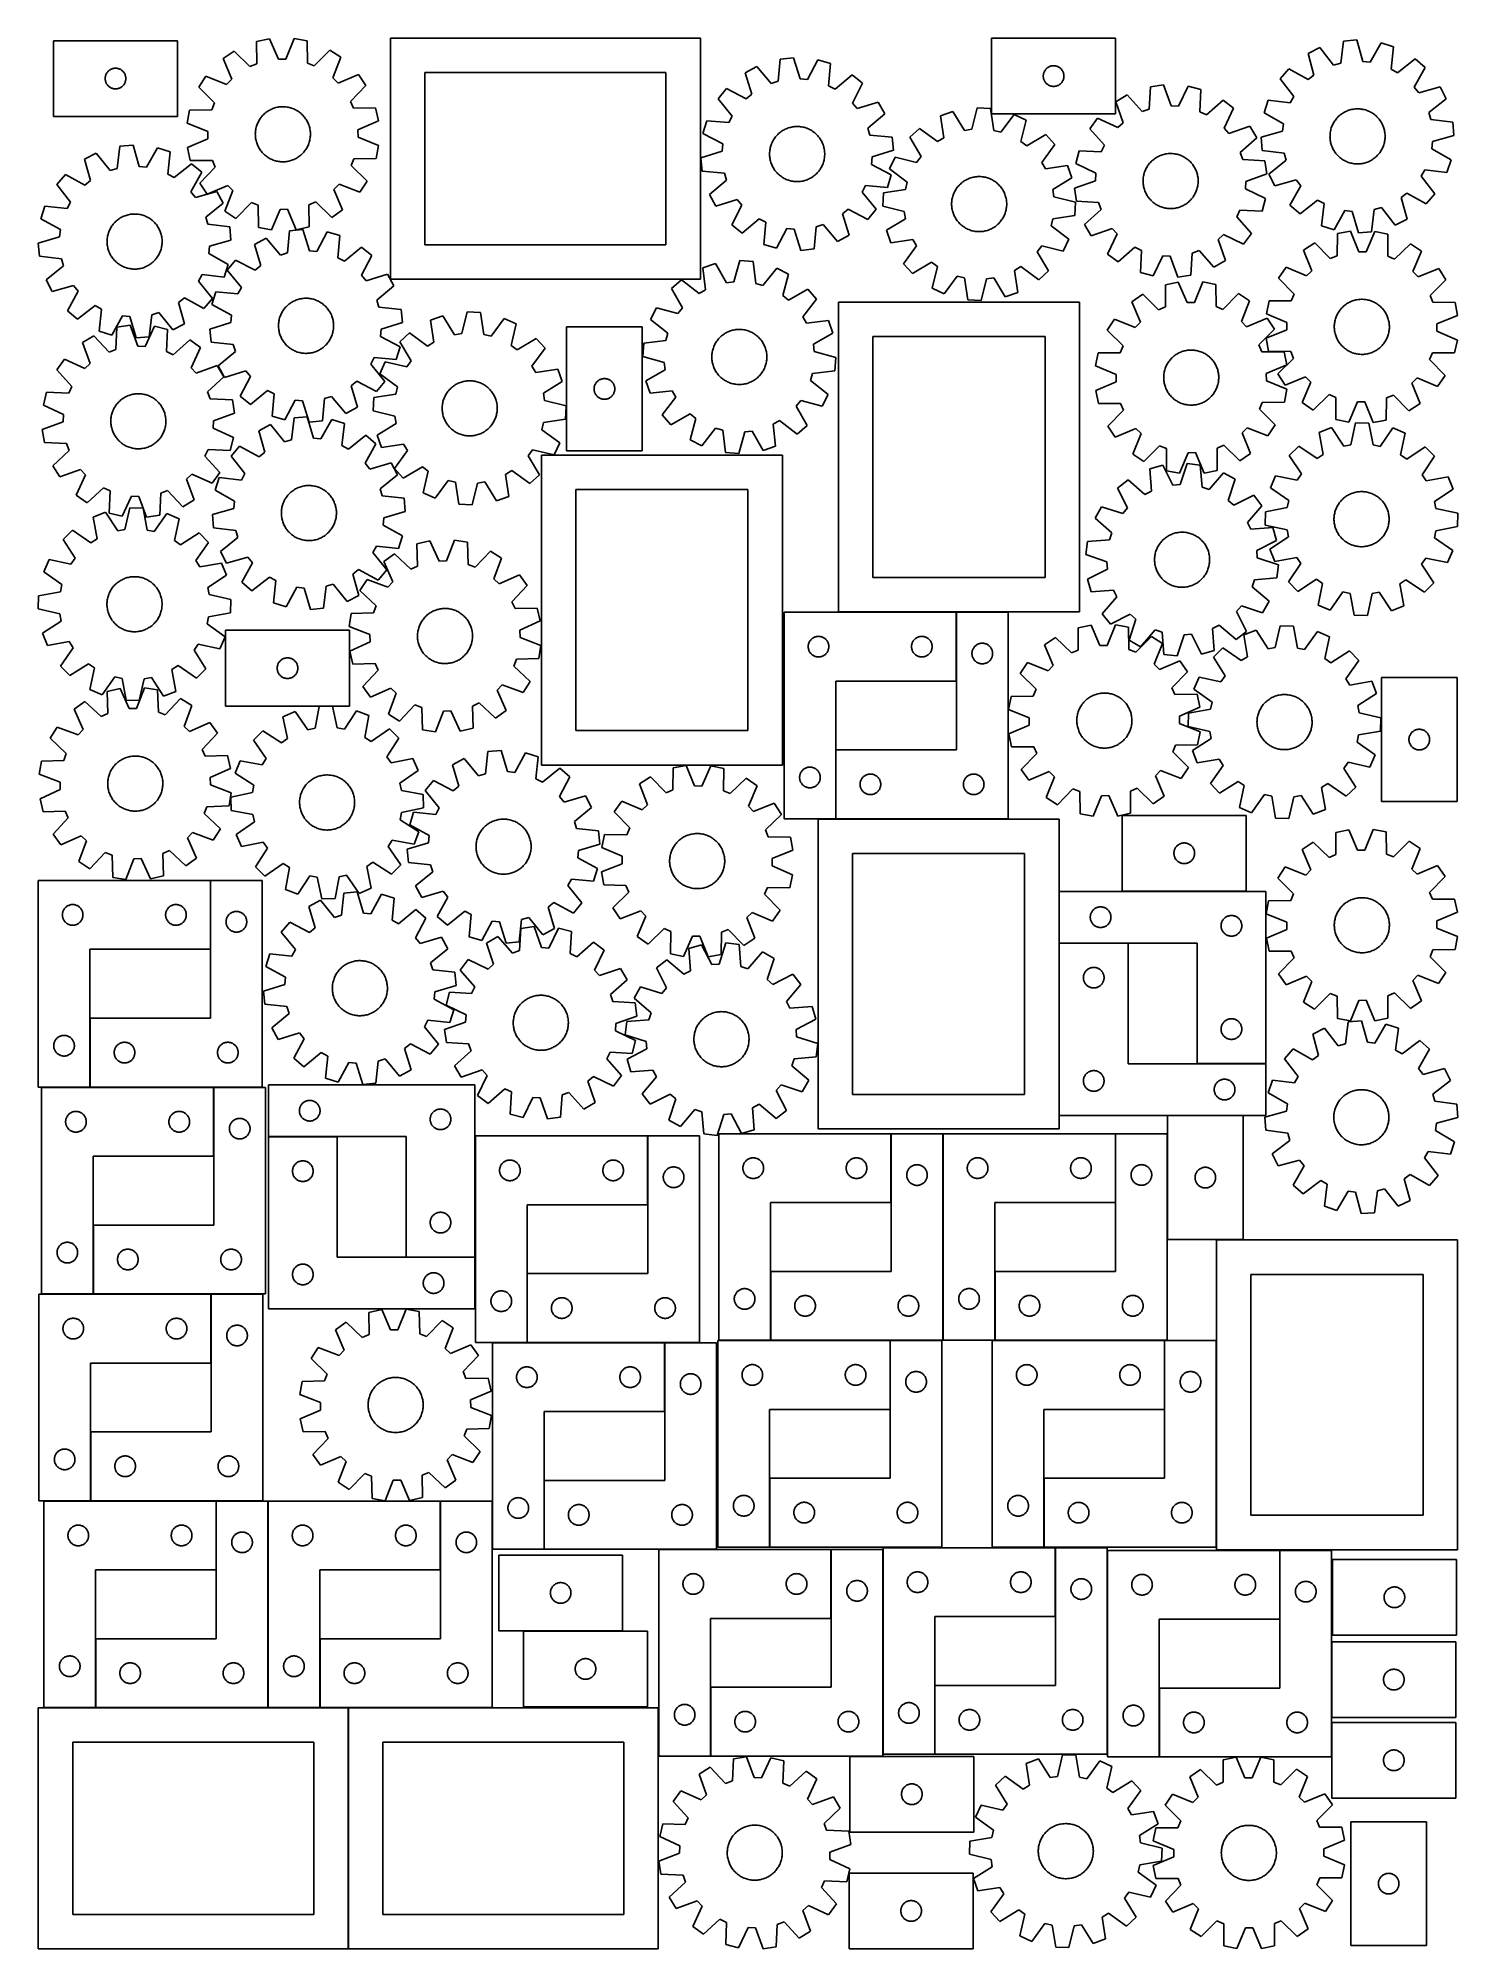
# Model space of a CAD drawing. Header units: millimetres. Extents: x 7 to 1243, y 7 to 1672.
import ezdxf

# ---------------------------------------------------------------- set-up
doc = ezdxf.new("R2010")
doc.units = ezdxf.units.MM
doc.layers.add('COMMON', color=5, linetype='CONTINUOUS', true_color=0x0000ff)
doc.layers.add('CUT', color=7, linetype='CONTINUOUS', true_color=0x000000)

msp = doc.modelspace()

# ---------------------------------------------------------------- linework, layer by layer
at = {"layer": 'COMMON'}
for p, q in [((806.564258, 1111.350406), (806.564258, 1171.350406)), ((701.564258, 991.350406), (701.564258, 1051.350406)), ((156.617491, 937.561091), (156.617491, 877.561091)), ((896.265867, 882.955395), (956.265867, 882.955395)), ((51.617491, 817.561091), (51.617491, 757.561091)), ((1016.265867, 777.955395), (1076.265867, 777.955395)), ((159.484424, 697.263492), (159.484424, 757.263492)), ((749.664854, 716.839899), (749.664854, 656.839899)), ((945.195911, 656.900943), (945.195911, 716.900943)), ((207.071714, 714.304272), (267.071714, 714.304272)), ((537.603503, 654.917545), (537.603503, 714.917545)), ((54.484424, 577.263492), (54.484424, 637.263492)), ((327.071714, 609.304272), (387.071714, 609.304272)), ((432.603503, 534.917545), (432.603503, 594.917545)), ((644.664854, 596.839899), (644.664854, 536.839899)), ((840.195911, 536.900943), (840.195911, 596.900943)), ((157.148974, 517.029849), (157.148974, 577.029849)), ((552.419787, 474.672427), (552.419787, 534.672427)), ((748.879881, 536.626276), (748.879881, 476.626276)), ((987.957273, 536.600397), (987.957273, 476.600397)), ((52.148974, 397.029849), (52.148974, 457.029849)), ((643.879881, 416.626276), (643.879881, 356.626276)), ((882.957273, 416.600397), (882.957273, 356.600397)), ((447.419787, 354.672427), (447.419787, 414.672427)), ((161.538633, 396.742243), (161.538633, 336.742243)), ((356.96533, 396.73614), (356.96533, 336.73614)), ((697.417712, 294.45441), (697.417712, 354.45441)), ((892.828815, 296.042789), (892.828815, 356.042789)), ((1088.433424, 353.767878), (1088.433424, 293.767878)), ((56.538633, 276.742243), (56.538633, 216.742243)), ((251.96533, 276.73614), (251.96533, 216.73614)), ((592.417712, 174.45441), (592.417712, 234.45441)), ((787.828815, 176.042789), (787.828815, 236.042789)), ((983.433424, 233.767878), (983.433424, 173.767878))]:
    msp.add_line(p, q, dxfattribs=at)
at = {"layer": 'CUT'}
for p, q in [((127.879451, 1669.455389), (19.879451, 1669.455389)), ((19.879451, 1669.455389), (19.879451, 1603.455389)), ((127.879451, 1603.455389), (127.879451, 1669.455389)), ((208.085077, 1671.103456), (196.796064, 1668.727818)), ((196.796064, 1668.727818), (196.943589, 1649.352043)), ((215.75905, 1653.311532), (208.085077, 1671.103456)), ((229.466978, 1671.339995), (222.188485, 1653.382658)), ((240.805783, 1669.21468), (229.466978, 1671.339995)), ((241.086934, 1649.840383), (240.805783, 1669.21468)), ((583.543815, 1671.582346), (313.543815, 1671.582346)), ((313.543815, 1671.582346), (313.543815, 1461.582346)), ((583.543815, 1461.582346), (583.543815, 1671.582346)), ((945.29449, 1671.605291), (837.29449, 1671.605291)), ((837.29449, 1671.605291), (837.29449, 1605.605291)), ((945.29449, 1605.605291), (945.29449, 1671.605291)), ((1143.881462, 1669.1712), (1141.521644, 1649.9391)), ((1155.382918, 1670.066737), (1143.881462, 1669.1712)), ((1160.691184, 1651.431697), (1155.382918, 1670.066737)), ((1176.615805, 1667.535709), (1167.075811, 1650.670629)), ((1187.584472, 1663.961661), (1176.615805, 1667.535709)), ((177.132284, 1660.326786), (167.611713, 1653.811864)), ((167.611713, 1653.811864), (175.162796, 1635.967438)), ((191.030785, 1646.825893), (177.132284, 1660.326786)), ((196.943589, 1649.352043), (191.030785, 1646.825893)), ((222.188485, 1653.382658), (215.75905, 1653.311532)), ((247.054176, 1647.445657), (241.086934, 1649.840383)), ((260.650602, 1661.250715), (247.054176, 1647.445657)), ((270.31297, 1654.948006), (260.650602, 1661.250715)), ((263.158497, 1636.940898), (270.31297, 1654.948006)), ((653.051137, 1653.341027), (651.277407, 1634.046046)), ((664.52003, 1654.585998), (653.051137, 1653.341027)), ((670.392676, 1636.121046), (664.52003, 1654.585998)), ((685.820081, 1652.701998), (676.797498, 1635.554536)), ((696.892386, 1649.463245), (685.820081, 1652.701998)), ((695.251772, 1630.15649), (696.892386, 1649.463245)), ((1123.29625, 1663.384091), (1113.012997, 1658.155306)), ((1113.012997, 1658.155306), (1118.192615, 1639.484099)), ((1135.331769, 1648.198944), (1123.29625, 1663.384091)), ((1141.521644, 1649.9391), (1135.331769, 1648.198944)), ((1167.075811, 1650.670629), (1160.691184, 1651.431697)), ((1185.357349, 1644.713743), (1187.584472, 1663.961661)), ((1206.232519, 1653.497821), (1190.964727, 1641.567317)), ((1214.998517, 1645.998305), (1206.232519, 1653.497821)), ((64.879451, 1636.455389), (64.898721, 1637.044017)), ((64.898721, 1635.866761), (64.879451, 1636.455389)), ((64.898721, 1637.044017), (64.956447, 1637.630125)), ((64.956447, 1635.280653), (64.898721, 1635.866761)), ((64.956447, 1637.630125), (65.052383, 1638.211202)), ((65.052383, 1634.699576), (64.956447, 1635.280653)), ((65.052383, 1638.211202), (65.186119, 1638.78476)), ((65.186119, 1634.126017), (65.052383, 1634.699576)), ((65.186119, 1638.78476), (65.35708, 1639.348344)), ((65.35708, 1633.562434), (65.186119, 1634.126017)), ((65.35708, 1639.348344), (65.564535, 1639.89954)), ((65.564535, 1633.011238), (65.35708, 1633.562434)), ((65.564535, 1639.89954), (65.807596, 1640.435987)), ((65.807596, 1632.474791), (65.564535, 1633.011238)), ((65.807596, 1640.435987), (66.085222, 1640.955389)), ((66.085222, 1631.955389), (65.807596, 1632.474791)), ((66.085222, 1640.955389), (66.396224, 1641.455521)), ((66.396224, 1631.455257), (66.085222, 1631.955389)), ((66.396224, 1641.455521), (66.739271, 1641.934242)), ((66.739271, 1641.934242), (67.112893, 1642.389501)), ((67.112893, 1642.389501), (67.51549, 1642.81935)), ((67.51549, 1642.81935), (67.945339, 1643.221947)), ((67.945339, 1643.221947), (68.400598, 1643.595569)), ((68.400598, 1643.595569), (68.879319, 1643.938615)), ((68.879319, 1643.938615), (69.379451, 1644.249617)), ((69.379451, 1644.249617), (69.898853, 1644.527244)), ((69.898853, 1644.527244), (70.4353, 1644.770305)), ((70.4353, 1644.770305), (70.986496, 1644.97776)), ((70.986496, 1644.97776), (71.55008, 1645.148721)), ((71.55008, 1645.148721), (72.123638, 1645.282456)), ((72.123638, 1645.282456), (72.704715, 1645.378393)), ((72.704715, 1645.378393), (73.290823, 1645.436119)), ((73.290823, 1645.436119), (73.879451, 1645.455389)), ((73.879451, 1645.455389), (74.468079, 1645.436119)), ((74.468079, 1645.436119), (75.054187, 1645.378393)), ((75.054187, 1645.378393), (75.635264, 1645.282456)), ((75.635264, 1645.282456), (76.208822, 1645.148721)), ((76.208822, 1645.148721), (76.772406, 1644.97776)), ((76.772406, 1644.97776), (77.323602, 1644.770305)), ((77.323602, 1644.770305), (77.860049, 1644.527244)), ((77.860049, 1644.527244), (78.379451, 1644.249617)), ((78.379451, 1644.249617), (78.879583, 1643.938615)), ((78.879583, 1643.938615), (79.358304, 1643.595569)), ((79.358304, 1643.595569), (79.813563, 1643.221947)), ((79.813563, 1643.221947), (80.243412, 1642.81935)), ((80.243412, 1642.81935), (80.646009, 1642.389501)), ((80.646009, 1642.389501), (81.019631, 1641.934242)), ((81.019631, 1641.934242), (81.362677, 1641.455521)), ((81.362677, 1641.455521), (81.67368, 1640.955389)), ((81.67368, 1631.955389), (81.362677, 1631.455257)), ((81.67368, 1640.955389), (81.951306, 1640.435987)), ((81.951306, 1632.474791), (81.67368, 1631.955389)), ((81.951306, 1640.435987), (82.194367, 1639.89954)), ((82.194367, 1633.011238), (81.951306, 1632.474791)), ((82.194367, 1639.89954), (82.401822, 1639.348344)), ((82.401822, 1633.562434), (82.194367, 1633.011238)), ((82.401822, 1639.348344), (82.572783, 1638.78476)), ((82.572783, 1634.126017), (82.401822, 1633.562434)), ((82.572783, 1638.78476), (82.706518, 1638.211202)), ((82.706518, 1634.699576), (82.572783, 1634.126017)), ((82.706518, 1638.211202), (82.802455, 1637.630125)), ((82.802455, 1635.280653), (82.706518, 1634.699576)), ((82.802455, 1637.630125), (82.860181, 1637.044017)), ((82.860181, 1635.866761), (82.802455, 1635.280653)), ((82.860181, 1637.044017), (82.879451, 1636.455389)), ((82.879451, 1636.455389), (82.860181, 1635.866761)), ((152.659685, 1638.525319), (146.356977, 1628.862952)), ((170.666793, 1631.370847), (152.659685, 1638.525319)), ((175.162796, 1635.967438), (170.666793, 1631.370847)), ((267.755088, 1632.444895), (263.158497, 1636.940898)), ((285.599515, 1639.995978), (267.755088, 1632.444895)), ((292.114436, 1630.475407), (285.599515, 1639.995978)), ((553.543815, 1641.582346), (343.543815, 1641.582346)), ((343.543815, 1641.582346), (343.543815, 1491.582346)), ((553.543815, 1491.582346), (553.543815, 1641.582346)), ((632.65148, 1646.93044), (622.532034, 1641.391281)), ((622.532034, 1641.391281), (628.277191, 1622.886266)), ((645.143328, 1632.118413), (632.65148, 1646.93044)), ((651.277407, 1634.046046), (645.143328, 1632.118413)), ((676.797498, 1635.554536), (670.392676, 1636.121046)), ((715.850091, 1639.57148), (700.952263, 1627.182084)), ((724.840151, 1632.342075), (715.850091, 1639.57148)), ((715.936046, 1615.132795), (724.840151, 1632.342075)), ((882.29449, 1638.605291), (882.31376, 1639.193919)), ((882.31376, 1638.016663), (882.29449, 1638.605291)), ((882.31376, 1639.193919), (882.371486, 1639.780027)), ((882.371486, 1637.430555), (882.31376, 1638.016663)), ((882.371486, 1639.780027), (882.467422, 1640.361104)), ((882.467422, 1636.849478), (882.371486, 1637.430555)), ((882.467422, 1640.361104), (882.601158, 1640.934663)), ((882.601158, 1636.27592), (882.467422, 1636.849478)), ((882.601158, 1640.934663), (882.772119, 1641.498246)), ((882.772119, 1635.712336), (882.601158, 1636.27592)), ((882.772119, 1641.498246), (882.979574, 1642.049442)), ((882.979574, 1635.16114), (882.772119, 1635.712336)), ((882.979574, 1642.049442), (883.222635, 1642.585889)), ((883.222635, 1634.624693), (882.979574, 1635.16114)), ((883.222635, 1642.585889), (883.500261, 1643.105291)), ((883.500261, 1634.105291), (883.222635, 1634.624693)), ((883.500261, 1643.105291), (883.811263, 1643.605423)), ((883.811263, 1633.605159), (883.500261, 1634.105291)), ((883.811263, 1643.605423), (884.15431, 1644.084144)), ((884.15431, 1633.126438), (883.811263, 1633.605159)), ((884.15431, 1644.084144), (884.527932, 1644.539404)), ((884.527932, 1632.671179), (884.15431, 1633.126438)), ((884.527932, 1644.539404), (884.930529, 1644.969252)), ((884.930529, 1632.24133), (884.527932, 1632.671179)), ((884.930529, 1644.969252), (885.360378, 1645.371849)), ((885.360378, 1631.838733), (884.930529, 1632.24133)), ((885.360378, 1645.371849), (885.815637, 1645.745471)), ((885.815637, 1631.465111), (885.360378, 1631.838733)), ((885.815637, 1645.745471), (886.294358, 1646.088518)), ((886.294358, 1646.088518), (886.79449, 1646.39952)), ((886.79449, 1646.39952), (887.313892, 1646.677146)), ((887.313892, 1646.677146), (887.850339, 1646.920207)), ((887.850339, 1646.920207), (888.401535, 1647.127662)), ((888.401535, 1647.127662), (888.965119, 1647.298624)), ((888.965119, 1647.298624), (889.538677, 1647.432359)), ((889.538677, 1647.432359), (890.119754, 1647.528295)), ((890.119754, 1647.528295), (890.705862, 1647.586021)), ((890.705862, 1647.586021), (891.29449, 1647.605291)), ((891.29449, 1647.605291), (891.883118, 1647.586021)), ((891.883118, 1647.586021), (892.469226, 1647.528295)), ((892.469226, 1647.528295), (893.050303, 1647.432359)), ((893.050303, 1647.432359), (893.623861, 1647.298624)), ((893.623861, 1647.298624), (894.187445, 1647.127662)), ((894.187445, 1647.127662), (894.738641, 1646.920207)), ((894.738641, 1646.920207), (895.275088, 1646.677146)), ((895.275088, 1646.677146), (895.79449, 1646.39952)), ((895.79449, 1646.39952), (896.294622, 1646.088518)), ((896.294622, 1646.088518), (896.773343, 1645.745471)), ((896.773343, 1645.745471), (897.228602, 1645.371849)), ((897.228602, 1631.838733), (896.773343, 1631.465111)), ((897.228602, 1645.371849), (897.658451, 1644.969252)), ((897.658451, 1632.24133), (897.228602, 1631.838733)), ((897.658451, 1644.969252), (898.061048, 1644.539404)), ((898.061048, 1632.671179), (897.658451, 1632.24133)), ((898.061048, 1644.539404), (898.43467, 1644.084144)), ((898.43467, 1633.126438), (898.061048, 1632.671179)), ((898.43467, 1644.084144), (898.777717, 1643.605423)), ((898.777717, 1633.605159), (898.43467, 1633.126438)), ((898.777717, 1643.605423), (899.088719, 1643.105291)), ((899.088719, 1634.105291), (898.777717, 1633.605159)), ((899.088719, 1643.105291), (899.366345, 1642.585889)), ((899.366345, 1634.624693), (899.088719, 1634.105291)), ((899.366345, 1642.585889), (899.609406, 1642.049442)), ((899.609406, 1635.16114), (899.366345, 1634.624693)), ((899.609406, 1642.049442), (899.816861, 1641.498246)), ((899.816861, 1635.712336), (899.609406, 1635.16114)), ((899.816861, 1641.498246), (899.987822, 1640.934663)), ((899.987822, 1636.27592), (899.816861, 1635.712336)), ((899.987822, 1640.934663), (900.121558, 1640.361104)), ((900.121558, 1636.849478), (899.987822, 1636.27592)), ((900.121558, 1640.361104), (900.217494, 1639.780027)), ((900.217494, 1637.430555), (900.121558, 1636.849478)), ((900.217494, 1639.780027), (900.27522, 1639.193919)), ((900.27522, 1638.016663), (900.217494, 1637.430555)), ((900.27522, 1639.193919), (900.29449, 1638.605291)), ((900.29449, 1638.605291), (900.27522, 1638.016663)), ((1096.209371, 1644.931095), (1088.709855, 1636.165097)), ((1088.709855, 1636.165097), (1100.640359, 1620.897305)), ((1113.139846, 1635.507642), (1096.209371, 1644.931095)), ((1118.192615, 1639.484099), (1113.139846, 1635.507642)), ((1190.964727, 1641.567317), (1185.357349, 1644.713743)), ((1205.575064, 1629.06783), (1214.998517, 1645.998305)), ((66.739271, 1630.976536), (66.396224, 1631.455257)), ((67.112893, 1630.521277), (66.739271, 1630.976536)), ((67.51549, 1630.091428), (67.112893, 1630.521277)), ((67.945339, 1629.688831), (67.51549, 1630.091428)), ((68.400598, 1629.315209), (67.945339, 1629.688831)), ((68.879319, 1628.972162), (68.400598, 1629.315209)), ((69.379451, 1628.66116), (68.879319, 1628.972162)), ((69.898853, 1628.383534), (69.379451, 1628.66116)), ((70.4353, 1628.140473), (69.898853, 1628.383534)), ((70.986496, 1627.933018), (70.4353, 1628.140473)), ((71.55008, 1627.762056), (70.986496, 1627.933018)), ((72.123638, 1627.628321), (71.55008, 1627.762056)), ((72.704715, 1627.532385), (72.123638, 1627.628321)), ((73.290823, 1627.474659), (72.704715, 1627.532385)), ((73.879451, 1627.455389), (73.290823, 1627.474659)), ((74.468079, 1627.474659), (73.879451, 1627.455389)), ((75.054187, 1627.532385), (74.468079, 1627.474659)), ((75.635264, 1627.628321), (75.054187, 1627.532385)), ((76.208822, 1627.762056), (75.635264, 1627.628321)), ((76.772406, 1627.933018), (76.208822, 1627.762056)), ((77.323602, 1628.140473), (76.772406, 1627.933018)), ((77.860049, 1628.383534), (77.323602, 1628.140473)), ((78.379451, 1628.66116), (77.860049, 1628.383534)), ((78.879583, 1628.972162), (78.379451, 1628.66116)), ((79.358304, 1629.315209), (78.879583, 1628.972162)), ((79.813563, 1629.688831), (79.358304, 1629.315209)), ((80.243412, 1630.091428), (79.813563, 1629.688831)), ((80.646009, 1630.521277), (80.243412, 1630.091428)), ((81.019631, 1630.976536), (80.646009, 1630.521277)), ((81.362677, 1631.455257), (81.019631, 1630.976536)), ((146.356977, 1628.862952), (160.162034, 1615.266526)), ((160.162034, 1615.266526), (157.767308, 1609.299284)), ((278.613543, 1616.576907), (292.114436, 1630.475407)), ((281.139694, 1610.664102), (278.613543, 1616.576907)), ((606.138435, 1627.662061), (598.90903, 1618.672001)), ((598.90903, 1618.672001), (611.298426, 1603.774172)), ((623.347715, 1618.757955), (606.138435, 1627.662061)), ((628.277191, 1622.886266), (623.347715, 1618.757955)), ((700.952263, 1627.182084), (695.251772, 1630.15649)), ((738.569371, 1615.948475), (720.064356, 1610.203318)), ((744.10853, 1605.829029), (738.569371, 1615.948475)), ((886.294358, 1631.122065), (885.815637, 1631.465111)), ((886.79449, 1630.811063), (886.294358, 1631.122065)), ((887.313892, 1630.533437), (886.79449, 1630.811063)), ((887.850339, 1630.290375), (887.313892, 1630.533437)), ((888.401535, 1630.08292), (887.850339, 1630.290375)), ((888.965119, 1629.911959), (888.401535, 1630.08292)), ((889.538677, 1629.778224), (888.965119, 1629.911959)), ((890.119754, 1629.682287), (889.538677, 1629.778224)), ((890.705862, 1629.624561), (890.119754, 1629.682287)), ((891.29449, 1629.605291), (890.705862, 1629.624561)), ((891.883118, 1629.624561), (891.29449, 1629.605291)), ((892.469226, 1629.682287), (891.883118, 1629.624561)), ((893.050303, 1629.778224), (892.469226, 1629.682287)), ((893.623861, 1629.911959), (893.050303, 1629.778224)), ((894.187445, 1630.08292), (893.623861, 1629.911959)), ((894.738641, 1630.290375), (894.187445, 1630.08292)), ((895.275088, 1630.533437), (894.738641, 1630.290375)), ((895.79449, 1630.811063), (895.275088, 1630.533437)), ((896.294622, 1631.122065), (895.79449, 1630.811063)), ((896.773343, 1631.465111), (896.294622, 1631.122065)), ((955.50601, 1622.148554), (945.581963, 1616.266482)), ((945.581963, 1616.266482), (951.956757, 1597.96882)), ((968.497221, 1607.772502), (955.50601, 1622.148554)), ((975.674442, 1629.253198), (974.561771, 1609.908835)), ((987.094037, 1630.889755), (975.674442, 1629.253198)), ((993.594874, 1612.636495), (987.094037, 1630.889755)), ((1008.446067, 1629.735466), (1000.015327, 1612.289405)), ((1019.622681, 1626.877358), (1008.446067, 1629.735466)), ((1018.643451, 1607.525781), (1019.622681, 1626.877358)), ((1038.907658, 1617.639865), (1024.442351, 1604.748112)), ((1048.139752, 1610.722213), (1038.907658, 1617.639865)), ((1078.246015, 1617.51705), (1074.671967, 1606.548383)), ((1097.493933, 1615.289927), (1078.246015, 1617.51705)), ((1100.640359, 1620.897305), (1097.493933, 1615.289927)), ((1209.551521, 1624.015061), (1205.575064, 1629.06783)), ((1228.222728, 1629.194679), (1209.551521, 1624.015061)), ((1218.266366, 1606.875907), (1233.451513, 1618.911426)), ((1233.451513, 1618.911426), (1228.222728, 1629.194679)), ((19.879451, 1603.455389), (127.879451, 1603.455389)), ((138.393012, 1609.018133), (136.267696, 1597.679327)), ((157.767308, 1609.299284), (138.393012, 1609.018133)), ((197.776196, 1597.679819), (198.192936, 1598.565834)), ((198.192936, 1598.565834), (198.645468, 1599.434114)), ((198.645468, 1599.434114), (199.133039, 1600.283214)), ((199.133039, 1600.283214), (199.654838, 1601.111719)), ((199.654838, 1601.111719), (200.209996, 1601.918251)), ((200.209996, 1601.918251), (200.79759, 1602.701468)), ((200.79759, 1602.701468), (201.41664, 1603.460066)), ((201.41664, 1603.460066), (202.066118, 1604.192783)), ((202.066118, 1604.192783), (202.744942, 1604.898399)), ((202.744942, 1604.898399), (203.451982, 1605.575739)), ((203.451982, 1605.575739), (204.186061, 1606.223676)), ((204.186061, 1606.223676), (204.945958, 1606.841132)), ((204.945958, 1606.841132), (205.730408, 1607.427079)), ((205.730408, 1607.427079), (206.538105, 1607.980542)), ((206.538105, 1607.980542), (207.367704, 1608.500599)), ((207.367704, 1608.500599), (208.217826, 1608.986386)), ((208.217826, 1608.986386), (209.087055, 1609.437092)), ((209.087055, 1609.437092), (209.973944, 1609.85197)), ((209.973944, 1609.85197), (210.877017, 1610.230327)), ((210.877017, 1610.230327), (211.794771, 1610.571534)), ((211.794771, 1610.571534), (212.725679, 1610.875023)), ((212.725679, 1610.875023), (213.668191, 1611.140289)), ((213.668191, 1611.140289), (214.620739, 1611.366891)), ((214.620739, 1611.366891), (215.581736, 1611.554451)), ((215.581736, 1611.554451), (216.549584, 1611.702657)), ((216.549584, 1611.702657), (217.522672, 1611.811263)), ((217.522672, 1611.811263), (218.49938, 1611.880087)), ((218.49938, 1611.880087), (219.478082, 1611.909016)), ((219.478082, 1611.909016), (220.45715, 1611.898001)), ((220.45715, 1611.898001), (221.434954, 1611.84706)), ((221.434954, 1611.84706), (222.409866, 1611.756278)), ((222.409866, 1611.756278), (223.380264, 1611.625807)), ((223.380264, 1611.625807), (224.344533, 1611.455862)), ((224.344533, 1611.455862), (225.301067, 1611.246729)), ((225.301067, 1611.246729), (226.248276, 1610.998753)), ((226.248276, 1610.998753), (227.184581, 1610.712349)), ((227.184581, 1610.712349), (228.108425, 1610.387992)), ((228.108425, 1610.387992), (229.01827, 1610.026223)), ((229.01827, 1610.026223), (229.912602, 1609.627644)), ((229.912602, 1609.627644), (230.789933, 1609.192918)), ((230.789933, 1609.192918), (231.648801, 1608.722769)), ((231.648801, 1608.722769), (232.487778, 1608.217979)), ((232.487778, 1608.217979), (233.305467, 1607.679388)), ((233.305467, 1607.679388), (234.100507, 1607.107893)), ((234.100507, 1607.107893), (234.871575, 1606.504445)), ((234.871575, 1606.504445), (235.617387, 1605.870049)), ((235.617387, 1605.870049), (236.336703, 1605.20576)), ((236.336703, 1605.20576), (237.028325, 1604.512684)), ((237.028325, 1604.512684), (237.691102, 1603.791974)), ((237.691102, 1603.791974), (238.32393, 1603.044831)), ((238.32393, 1603.044831), (238.925757, 1602.272497)), ((238.925757, 1602.272497), (239.49558, 1601.476258)), ((239.49558, 1601.476258), (240.032452, 1600.657439)), ((240.032452, 1600.657439), (240.535478, 1599.817404)), ((240.535478, 1599.817404), (241.003822, 1598.95755)), ((241.003822, 1598.95755), (241.436705, 1598.079308)), ((300.515469, 1610.811627), (281.139694, 1610.664102)), ((285.099182, 1591.848641), (302.891106, 1599.522614)), ((302.891106, 1599.522614), (300.515469, 1610.811627)), ((589.017264, 1599.714296), (585.778512, 1588.64199)), ((608.324019, 1598.073682), (589.017264, 1599.714296)), ((611.298426, 1603.774172), (608.324019, 1598.073682)), ((720.064356, 1610.203318), (715.936046, 1615.132795)), ((729.296503, 1593.337181), (744.10853, 1605.829029)), ((803.63215, 1607.868292), (792.770076, 1603.982316)), ((792.770076, 1603.982316), (795.546223, 1584.805888)), ((813.650103, 1591.282665), (803.63215, 1607.868292)), ((824.784055, 1611.004934), (820.01038, 1592.225838)), ((836.306402, 1610.438371), (824.784055, 1611.004934)), ((839.214739, 1591.281545), (836.306402, 1610.438371)), ((837.29449, 1605.605291), (945.29449, 1605.605291)), ((857.048555, 1605.241767), (845.451805, 1589.718951)), ((867.477001, 1600.30892), (857.048555, 1605.241767)), ((862.832954, 1581.497348), (867.477001, 1600.30892)), ((929.667591, 1601.984522), (922.74994, 1592.752428)), ((947.171382, 1593.674304), (929.667591, 1601.984522)), ((974.561771, 1609.908835), (968.497221, 1607.772502)), ((1000.015327, 1612.289405), (993.594874, 1612.636495)), ((1024.442351, 1604.748112), (1018.643451, 1607.525781)), ((1039.829533, 1593.218423), (1048.139752, 1610.722213)), ((1074.671967, 1606.548383), (1091.537047, 1597.008389)), ((1135.229928, 1597.854496), (1135.727995, 1598.697482)), ((1135.727995, 1598.697482), (1136.260032, 1599.51945)), ((1136.260032, 1599.51945), (1136.825153, 1600.319033)), ((1136.825153, 1600.319033), (1137.422417, 1601.094901)), ((1137.422417, 1601.094901), (1138.050831, 1601.845761)), ((1138.050831, 1601.845761), (1138.709349, 1602.570364)), ((1138.709349, 1602.570364), (1139.396874, 1603.267504)), ((1139.396874, 1603.267504), (1140.112262, 1603.936021)), ((1140.112262, 1603.936021), (1140.854323, 1604.574802)), ((1140.854323, 1604.574802), (1141.621821, 1605.182783)), ((1141.621821, 1605.182783), (1142.413479, 1605.758954)), ((1142.413479, 1605.758954), (1143.22798, 1606.302354)), ((1143.22798, 1606.302354), (1144.063967, 1606.81208)), ((1144.063967, 1606.81208), (1144.92005, 1607.287283)), ((1144.92005, 1607.287283), (1145.794803, 1607.727172)), ((1145.794803, 1607.727172), (1146.68677, 1608.131015)), ((1146.68677, 1608.131015), (1147.594468, 1608.49814)), ((1147.594468, 1608.49814), (1148.516384, 1608.827935)), ((1148.516384, 1608.827935), (1149.450985, 1609.119853)), ((1149.450985, 1609.119853), (1150.396716, 1609.373406)), ((1150.396716, 1609.373406), (1151.352001, 1609.588174)), ((1151.352001, 1609.588174), (1152.315251, 1609.763798)), ((1152.315251, 1609.763798), (1153.284864, 1609.899986)), ((1153.284864, 1609.899986), (1154.259224, 1609.996512)), ((1154.259224, 1609.996512), (1155.236711, 1610.053214)), ((1155.236711, 1610.053214), (1156.215696, 1610.07)), ((1156.215696, 1610.07), (1157.194552, 1610.046839)), ((1157.194552, 1610.046839), (1158.171649, 1609.983772)), ((1158.171649, 1609.983772), (1159.14536, 1609.880903)), ((1159.14536, 1609.880903), (1160.114065, 1609.738404)), ((1160.114065, 1609.738404), (1161.076151, 1609.55651)), ((1161.076151, 1609.55651), (1162.030017, 1609.335526)), ((1162.030017, 1609.335526), (1162.974076, 1609.07582)), ((1162.974076, 1609.07582), (1163.906757, 1608.777822)), ((1163.906757, 1608.777822), (1164.826506, 1608.44203)), ((1164.826506, 1608.44203), (1165.731793, 1608.069001)), ((1165.731793, 1608.069001), (1166.621112, 1607.659358)), ((1166.621112, 1607.659358), (1167.492982, 1607.213782)), ((1167.492982, 1607.213782), (1168.345952, 1606.733014)), ((1168.345952, 1606.733014), (1169.178602, 1606.217855)), ((1169.178602, 1606.217855), (1169.989546, 1605.669162)), ((1169.989546, 1605.669162), (1170.777436, 1605.087848)), ((1170.777436, 1605.087848), (1171.540958, 1604.474881)), ((1171.540958, 1604.474881), (1172.278843, 1603.831282)), ((1172.278843, 1603.831282), (1172.989863, 1603.15812)), ((1172.989863, 1603.15812), (1173.672834, 1602.456518)), ((1173.672834, 1602.456518), (1174.326618, 1601.727641)), ((1174.326618, 1601.727641), (1174.950129, 1600.972705)), ((1174.950129, 1600.972705), (1175.542329, 1600.192964)), ((1175.542329, 1600.192964), (1176.10223, 1599.389718)), ((1176.10223, 1599.389718), (1176.628903, 1598.564302)), ((1176.628903, 1598.564302), (1177.12147, 1597.718091)), ((1220.006522, 1600.686033), (1218.266366, 1606.875907)), ((1239.238622, 1598.326214), (1220.006522, 1600.686033)), ((136.267696, 1597.679327), (154.225033, 1590.400834)), ((154.29616, 1583.9714), (136.504236, 1576.297427)), ((154.225033, 1590.400834), (154.29616, 1583.9714)), ((195.69919, 1588.180022), (195.730174, 1589.158662)), ((195.708148, 1587.200933), (195.69919, 1588.180022)), ((195.757035, 1586.223025), (195.708148, 1587.200933)), ((195.730174, 1589.158662), (195.80105, 1590.135223)), ((195.845769, 1585.247924), (195.757035, 1586.223025)), ((195.80105, 1590.135223), (195.9117, 1591.10808)), ((195.974201, 1584.277254), (195.845769, 1585.247924)), ((195.9117, 1591.10808), (196.061939, 1592.075615)), ((196.142119, 1583.312631), (195.974201, 1584.277254)), ((196.061939, 1592.075615), (196.251517, 1593.036217)), ((196.349243, 1582.355659), (196.142119, 1583.312631)), ((196.251517, 1593.036217), (196.480119, 1593.988286)), ((196.595228, 1581.407932), (196.349243, 1582.355659)), ((196.480119, 1593.988286), (196.747365, 1594.930239)), ((196.747365, 1594.930239), (197.052809, 1595.860507)), ((197.052809, 1595.860507), (197.395943, 1596.777543)), ((197.395943, 1596.777543), (197.776196, 1597.679819)), ((241.436705, 1598.079308), (241.833404, 1597.184141)), ((241.833404, 1597.184141), (242.193261, 1596.273538)), ((242.193261, 1596.273538), (242.515676, 1595.349014)), ((242.515676, 1595.349014), (242.800113, 1594.412109)), ((242.800113, 1594.412109), (243.046098, 1593.464382)), ((243.143824, 1582.783825), (242.915222, 1581.831755)), ((243.046098, 1593.464382), (243.253222, 1592.507411)), ((243.333403, 1583.744426), (243.143824, 1582.783825)), ((243.253222, 1592.507411), (243.42114, 1591.542787)), ((243.483642, 1584.711961), (243.333403, 1583.744426)), ((243.42114, 1591.542787), (243.549573, 1590.572117)), ((243.594291, 1585.684818), (243.483642, 1584.711961)), ((243.549573, 1590.572117), (243.638307, 1589.597016)), ((243.665167, 1586.661379), (243.594291, 1585.684818)), ((243.638307, 1589.597016), (243.687193, 1588.619108)), ((243.696152, 1587.640019), (243.665167, 1586.661379)), ((243.687193, 1588.619108), (243.696152, 1587.640019)), ((285.170308, 1585.419207), (285.099182, 1591.848641)), ((303.127645, 1578.140714), (285.170308, 1585.419207)), ((585.778512, 1588.64199), (602.925973, 1579.619408)), ((646.404907, 1581.46765), (646.863923, 1582.332519)), ((646.863923, 1582.332519), (647.357835, 1583.177946)), ((647.357835, 1583.177946), (647.885819, 1584.002523)), ((647.885819, 1584.002523), (648.446997, 1584.804879)), ((648.446997, 1584.804879), (649.040435, 1585.583677)), ((649.040435, 1585.583677), (649.665146, 1586.337621)), ((649.665146, 1586.337621), (650.320089, 1587.065457)), ((650.320089, 1587.065457), (651.004174, 1587.765973)), ((651.004174, 1587.765973), (651.716263, 1588.438003)), ((651.716263, 1588.438003), (652.45517, 1589.080429)), ((652.45517, 1589.080429), (653.219666, 1589.692181)), ((653.219666, 1589.692181), (654.008479, 1590.272242)), ((654.008479, 1590.272242), (654.820294, 1590.819645)), ((654.820294, 1590.819645), (655.653763, 1591.333479)), ((655.653763, 1591.333479), (656.507496, 1591.812891)), ((656.507496, 1591.812891), (657.380073, 1592.25708)), ((657.380073, 1592.25708), (658.270041, 1592.665309)), ((658.270041, 1592.665309), (659.175921, 1593.036898)), ((659.175921, 1593.036898), (660.096202, 1593.371227)), ((660.096202, 1593.371227), (661.029355, 1593.667742)), ((661.029355, 1593.667742), (661.973826, 1593.925947)), ((661.973826, 1593.925947), (662.928043, 1594.145415)), ((662.928043, 1594.145415), (663.890417, 1594.325778)), ((663.890417, 1594.325778), (664.859347, 1594.466738)), ((664.859347, 1594.466738), (665.83322, 1594.568059)), ((665.83322, 1594.568059), (666.810416, 1594.629572)), ((666.810416, 1594.629572), (667.789307, 1594.651176)), ((667.789307, 1594.651176), (668.768265, 1594.632835)), ((668.768265, 1594.632835), (669.745661, 1594.574578)), ((669.745661, 1594.574578), (670.719866, 1594.476503)), ((670.719866, 1594.476503), (671.689261, 1594.338774)), ((671.689261, 1594.338774), (672.652231, 1594.161619)), ((672.652231, 1594.161619), (673.607173, 1593.945333)), ((673.607173, 1593.945333), (674.552499, 1593.690276)), ((674.552499, 1593.690276), (675.486635, 1593.396873)), ((675.486635, 1593.396873), (676.408026, 1593.065612)), ((676.408026, 1593.065612), (677.315139, 1592.697045)), ((677.315139, 1592.697045), (678.206463, 1592.291784)), ((678.206463, 1592.291784), (679.080516, 1591.850505)), ((679.080516, 1591.850505), (679.935842, 1591.373942)), ((679.935842, 1591.373942), (680.771018, 1590.862888)), ((680.771018, 1590.862888), (681.584653, 1590.318193)), ((681.584653, 1590.318193), (682.375395, 1589.740765)), ((682.375395, 1589.740765), (683.141925, 1589.131564)), ((683.141925, 1589.131564), (683.88297, 1588.491604)), ((683.88297, 1588.491604), (684.597294, 1587.821951)), ((684.597294, 1587.821951), (685.28371, 1587.123719)), ((685.28371, 1587.123719), (685.941075, 1586.39807)), ((685.941075, 1586.39807), (686.568294, 1585.646211)), ((686.568294, 1585.646211), (687.164325, 1584.869395)), ((687.164325, 1584.869395), (687.728174, 1584.068915)), ((687.728174, 1584.068915), (688.258903, 1583.246102)), ((688.258903, 1583.246102), (688.75563, 1582.402325)), ((688.75563, 1582.402325), (689.217526, 1581.538991)), ((731.224136, 1587.203102), (729.296503, 1593.337181)), ((750.519117, 1585.429373), (731.224136, 1587.203102)), ((751.764088, 1573.960479), (750.519117, 1585.429373)), ((774.428604, 1592.989954), (765.880455, 1585.243044)), ((765.880455, 1585.243044), (775.783782, 1568.58872)), ((790.031031, 1581.500537), (774.428604, 1592.989954)), ((795.546223, 1584.805888), (790.031031, 1581.500537)), ((820.01038, 1592.225838), (813.650103, 1591.282665)), ((845.451805, 1589.718951), (839.214739, 1591.281545)), ((884.651597, 1587.570205), (867.997273, 1577.666877)), ((892.398507, 1579.022055), (884.651597, 1587.570205)), ((922.74994, 1592.752428), (935.641693, 1578.287121)), ((951.956757, 1597.96882), (947.171382, 1593.674304)), ((1044.12405, 1588.433047), (1039.829533, 1593.218423)), ((1062.421712, 1594.807841), (1044.12405, 1588.433047)), ((1053.927732, 1571.892584), (1068.303783, 1584.883795)), ((1068.303783, 1584.883795), (1062.421712, 1594.807841)), ((1090.775979, 1590.623761), (1072.140939, 1585.315496)), ((1072.140939, 1585.315496), (1073.036476, 1573.81404)), ((1091.537047, 1597.008389), (1090.775979, 1590.623761)), ((1132.141076, 1585.658696), (1132.144264, 1586.63782)), ((1132.177828, 1584.680256), (1132.141076, 1585.658696)), ((1132.144264, 1586.63782), (1132.187387, 1587.616)), ((1132.254458, 1583.704129), (1132.177828, 1584.680256)), ((1132.187387, 1587.616), (1132.270372, 1588.591607)), ((1132.370839, 1582.731941), (1132.254458, 1583.704129)), ((1132.270372, 1588.591607), (1132.393082, 1589.563017)), ((1132.526778, 1581.765308), (1132.370839, 1582.731941)), ((1132.393082, 1589.563017), (1132.555312, 1590.528613)), ((1132.555312, 1590.528613), (1132.756793, 1591.486789)), ((1132.756793, 1591.486789), (1132.997188, 1592.435949)), ((1132.997188, 1592.435949), (1133.276098, 1593.374514)), ((1133.276098, 1593.374514), (1133.593059, 1594.300922)), ((1133.593059, 1594.300922), (1133.947543, 1595.21363)), ((1133.947543, 1595.21363), (1134.338961, 1596.11112)), ((1134.338961, 1596.11112), (1134.766659, 1596.991897)), ((1134.766659, 1596.991897), (1135.229928, 1597.854496)), ((1177.12147, 1597.718091), (1177.579111, 1596.852493)), ((1177.579111, 1596.852493), (1178.001065, 1595.968949)), ((1178.001065, 1595.968949), (1178.386629, 1595.068929)), ((1178.386629, 1595.068929), (1178.735162, 1594.153932)), ((1178.735162, 1594.153932), (1179.046083, 1593.22548)), ((1179.046083, 1593.22548), (1179.318875, 1592.285119)), ((1179.318875, 1592.285119), (1179.553084, 1591.334413)), ((1179.553084, 1591.334413), (1179.748321, 1590.374945)), ((1179.882016, 1582.577237), (1179.719786, 1581.611641)), ((1179.748321, 1590.374945), (1179.904259, 1589.408313)), ((1180.004726, 1583.548647), (1179.882016, 1582.577237)), ((1179.904259, 1589.408313), (1180.020641, 1588.436124)), ((1180.087711, 1584.524254), (1180.004726, 1583.548647)), ((1180.020641, 1588.436124), (1180.097271, 1587.459998)), ((1180.130834, 1585.502434), (1180.087711, 1584.524254)), ((1180.097271, 1587.459998), (1180.134022, 1586.481558)), ((1180.134022, 1586.481558), (1180.130834, 1585.502434)), ((1221.499119, 1581.516492), (1240.134159, 1586.824758)), ((1240.134159, 1586.824758), (1239.238622, 1598.326214)), ((57.124206, 1571.485053), (46.877344, 1566.18531)), ((46.877344, 1566.18531), (52.185903, 1547.550353)), ((69.264406, 1556.383465), (57.124206, 1571.485053)), ((77.668923, 1577.41432), (75.442103, 1558.166367)), ((89.163913, 1578.38934), (77.668923, 1577.41432)), ((94.600868, 1559.791439), (89.163913, 1578.38934)), ((110.413789, 1576.005146), (100.990604, 1559.074523)), ((121.4069, 1572.507005), (110.413789, 1576.005146)), ((119.312882, 1553.244151), (121.4069, 1572.507005)), ((136.504236, 1576.297427), (138.879873, 1565.008414)), ((196.879665, 1580.471027), (196.595228, 1581.407932)), ((197.202081, 1579.546503), (196.879665, 1580.471027)), ((197.561937, 1578.6359), (197.202081, 1579.546503)), ((197.958637, 1577.740733), (197.561937, 1578.6359)), ((198.391519, 1576.862491), (197.958637, 1577.740733)), ((198.859863, 1576.002637), (198.391519, 1576.862491)), ((199.36289, 1575.162602), (198.859863, 1576.002637)), ((199.899762, 1574.343783), (199.36289, 1575.162602)), ((200.469585, 1573.547545), (199.899762, 1574.343783)), ((201.071412, 1572.775211), (200.469585, 1573.547545)), ((201.70424, 1572.028067), (201.071412, 1572.775211)), ((202.367017, 1571.307357), (201.70424, 1572.028067)), ((203.058638, 1570.614281), (202.367017, 1571.307357)), ((203.777954, 1569.949992), (203.058638, 1570.614281)), ((204.523767, 1569.315596), (203.777954, 1569.949992)), ((205.294835, 1568.712148), (204.523767, 1569.315596)), ((206.089875, 1568.140653), (205.294835, 1568.712148)), ((206.907564, 1567.602062), (206.089875, 1568.140653)), ((207.746541, 1567.097272), (206.907564, 1567.602062)), ((208.605409, 1566.627123), (207.746541, 1567.097272)), ((209.482739, 1566.192397), (208.605409, 1566.627123)), ((210.377071, 1565.793818), (209.482739, 1566.192397)), ((211.286917, 1565.432049), (210.377071, 1565.793818)), ((212.210761, 1565.107692), (211.286917, 1565.432049)), ((227.600571, 1565.248507), (226.669663, 1564.945018)), ((228.518325, 1565.589714), (227.600571, 1565.248507)), ((229.421398, 1565.968071), (228.518325, 1565.589714)), ((230.308287, 1566.382949), (229.421398, 1565.968071)), ((231.177516, 1566.833656), (230.308287, 1566.382949)), ((232.027637, 1567.319442), (231.177516, 1566.833656)), ((232.857237, 1567.839499), (232.027637, 1567.319442)), ((233.664934, 1568.392962), (232.857237, 1567.839499)), ((234.449383, 1568.978909), (233.664934, 1568.392962)), ((235.20928, 1569.596365), (234.449383, 1568.978909)), ((235.943359, 1570.244302), (235.20928, 1569.596365)), ((236.650399, 1570.921642), (235.943359, 1570.244302)), ((237.329223, 1571.627258), (236.650399, 1570.921642)), ((237.978701, 1572.359975), (237.329223, 1571.627258)), ((238.597752, 1573.118573), (237.978701, 1572.359975)), ((239.185346, 1573.90179), (238.597752, 1573.118573)), ((239.740504, 1574.708322), (239.185346, 1573.90179)), ((240.262303, 1575.536827), (239.740504, 1574.708322)), ((240.749874, 1576.385927), (240.262303, 1575.536827)), ((241.202406, 1577.254207), (240.749874, 1576.385927)), ((241.619145, 1578.140222), (241.202406, 1577.254207)), ((241.999398, 1579.042499), (241.619145, 1578.140222)), ((242.342533, 1579.959534), (241.999398, 1579.042499)), ((242.647977, 1580.889802), (242.342533, 1579.959534)), ((242.915222, 1581.831755), (242.647977, 1580.889802)), ((279.233307, 1560.553515), (281.628033, 1566.520757)), ((281.628033, 1566.520757), (301.00233, 1566.801909)), ((301.00233, 1566.801909), (303.127645, 1578.140714)), ((602.359463, 1573.214585), (583.894511, 1567.34194)), ((583.894511, 1567.34194), (585.139483, 1555.873046)), ((602.925973, 1579.619408), (602.359463, 1573.214585)), ((643.833511, 1571.10079), (643.871818, 1572.07917)), ((643.835143, 1570.121661), (643.833511, 1571.10079)), ((643.87671, 1569.143414), (643.835143, 1570.121661)), ((643.871818, 1572.07917), (643.95, 1573.055173)), ((643.958144, 1568.167677), (643.87671, 1569.143414)), ((643.95, 1573.055173), (644.067927, 1574.027175)), ((644.07931, 1567.196073), (643.958144, 1568.167677)), ((644.067927, 1574.027175), (644.225402, 1574.993559)), ((644.240005, 1566.23022), (644.07931, 1567.196073)), ((644.225402, 1574.993559), (644.422163, 1575.952715)), ((644.439962, 1565.271725), (644.240005, 1566.23022)), ((644.422163, 1575.952715), (644.657884, 1576.903047)), ((644.678848, 1564.322183), (644.439962, 1565.271725)), ((644.657884, 1576.903047), (644.932171, 1577.842973)), ((644.932171, 1577.842973), (645.244567, 1578.77093)), ((645.244567, 1578.77093), (645.594554, 1579.685372)), ((645.594554, 1579.685372), (645.981549, 1580.584778)), ((645.981549, 1580.584778), (646.404907, 1581.46765)), ((689.217526, 1581.538991), (689.643824, 1580.657534)), ((689.643824, 1580.657534), (690.033814, 1579.759424)), ((690.033814, 1579.759424), (690.386846, 1578.846153)), ((690.386846, 1578.846153), (690.702334, 1577.919243)), ((690.702334, 1577.919243), (690.979752, 1576.980236)), ((690.979752, 1576.980236), (691.218638, 1576.030694)), ((691.236436, 1565.349704), (691.000716, 1564.399372)), ((691.218638, 1576.030694), (691.418595, 1575.072199)), ((691.433198, 1566.30886), (691.236436, 1565.349704)), ((691.418595, 1575.072199), (691.57929, 1574.106346)), ((691.590673, 1567.275244), (691.433198, 1566.30886)), ((691.57929, 1574.106346), (691.700455, 1573.134742)), ((691.7086, 1568.247246), (691.590673, 1567.275244)), ((691.700455, 1573.134742), (691.78189, 1572.159005)), ((691.786782, 1569.223249), (691.7086, 1568.247246)), ((691.78189, 1572.159005), (691.823457, 1571.180758)), ((691.825089, 1570.20163), (691.786782, 1569.223249)), ((691.823457, 1571.180758), (691.825089, 1570.20163)), ((732.732627, 1561.683011), (733.299137, 1568.087834)), ((733.299137, 1568.087834), (751.764088, 1573.960479)), ((753.14174, 1568.068448), (748.208893, 1557.640002)), ((771.953312, 1563.424401), (753.14174, 1568.068448)), ((775.783782, 1568.58872), (771.953312, 1563.424401)), ((867.997273, 1577.666877), (862.832954, 1581.497348)), ((880.90909, 1563.419628), (892.398507, 1579.022055)), ((913.512447, 1573.467451), (910.654339, 1562.290838)), ((932.864023, 1572.488221), (913.512447, 1573.467451)), ((935.641693, 1578.287121), (932.864023, 1572.488221)), ((977.005106, 1564.763005), (977.738388, 1565.411845)), ((977.738388, 1565.411845), (978.497524, 1566.030235)), ((978.497524, 1566.030235), (979.281253, 1566.617147)), ((979.281253, 1566.617147), (980.088268, 1567.171603)), ((980.088268, 1567.171603), (980.917227, 1567.692681)), ((980.917227, 1567.692681), (981.76675, 1568.179513)), ((981.76675, 1568.179513), (982.635424, 1568.631289)), ((982.635424, 1568.631289), (983.521802, 1569.047257)), ((983.521802, 1569.047257), (984.424409, 1569.426724)), ((984.424409, 1569.426724), (985.341742, 1569.76906)), ((985.341742, 1569.76906), (986.272276, 1570.073695)), ((986.272276, 1570.073695), (987.214461, 1570.34012)), ((987.214461, 1570.34012), (988.166729, 1570.567894)), ((988.166729, 1570.567894), (989.127495, 1570.756636)), ((989.127495, 1570.756636), (990.09516, 1570.906033)), ((990.09516, 1570.906033), (991.068114, 1571.015836)), ((991.068114, 1571.015836), (992.044736, 1571.085862)), ((992.044736, 1571.085862), (993.023402, 1571.115995)), ((993.023402, 1571.115995), (994.002483, 1571.106184)), ((994.002483, 1571.106184), (994.980349, 1571.056446)), ((994.980349, 1571.056446), (995.955372, 1570.966864)), ((995.955372, 1570.966864), (996.92593, 1570.837586)), ((996.92593, 1570.837586), (997.890407, 1570.668829)), ((997.890407, 1570.668829), (998.847198, 1570.460872)), ((998.847198, 1570.460872), (999.79471, 1570.214062)), ((999.79471, 1570.214062), (1000.731367, 1569.92881)), ((1000.731367, 1569.92881), (1001.65561, 1569.60559)), ((1001.65561, 1569.60559), (1002.565899, 1569.244941)), ((1002.565899, 1569.244941), (1003.460721, 1568.847462)), ((1003.460721, 1568.847462), (1004.338586, 1568.413816)), ((1004.338586, 1568.413816), (1005.198032, 1567.944724)), ((1005.198032, 1567.944724), (1006.037629, 1567.440966)), ((1006.037629, 1567.440966), (1006.85598, 1566.903382)), ((1006.85598, 1566.903382), (1007.651723, 1566.332866)), ((1007.651723, 1566.332866), (1008.423533, 1565.730367)), ((1008.423533, 1565.730367), (1009.170125, 1565.096889)), ((1056.064064, 1565.828033), (1053.927732, 1571.892584)), ((1075.408427, 1564.715363), (1056.064064, 1565.828033)), ((1073.036476, 1573.81404), (1092.268576, 1571.454221)), ((1094.008732, 1565.264347), (1078.823585, 1553.228827)), ((1092.268576, 1571.454221), (1094.008732, 1565.264347)), ((1132.722014, 1580.805841), (1132.526778, 1581.765308)), ((1132.956223, 1579.855135), (1132.722014, 1580.805841)), ((1133.229015, 1578.914774), (1132.956223, 1579.855135)), ((1133.539937, 1577.986322), (1133.229015, 1578.914774)), ((1133.888469, 1577.071324), (1133.539937, 1577.986322)), ((1134.274033, 1576.171305), (1133.888469, 1577.071324)), ((1134.695987, 1575.287761), (1134.274033, 1576.171305)), ((1135.153628, 1574.422163), (1134.695987, 1575.287761)), ((1135.646195, 1573.575952), (1135.153628, 1574.422163)), ((1136.172868, 1572.750536), (1135.646195, 1573.575952)), ((1136.73277, 1571.947289), (1136.172868, 1572.750536)), ((1137.324969, 1571.167549), (1136.73277, 1571.947289)), ((1137.94848, 1570.412612), (1137.324969, 1571.167549)), ((1138.602265, 1569.683736), (1137.94848, 1570.412612)), ((1139.285235, 1568.982133), (1138.602265, 1569.683736)), ((1139.996255, 1568.308972), (1139.285235, 1568.982133)), ((1140.73414, 1567.665372), (1139.996255, 1568.308972)), ((1141.497663, 1567.052405), (1140.73414, 1567.665372)), ((1142.285552, 1566.471092), (1141.497663, 1567.052405)), ((1143.096497, 1565.922399), (1142.285552, 1566.471092)), ((1143.929147, 1565.40724), (1143.096497, 1565.922399)), ((1144.782117, 1564.926472), (1143.929147, 1565.40724)), ((1168.211131, 1565.328174), (1167.355048, 1564.852971)), ((1169.047118, 1565.837899), (1168.211131, 1565.328174)), ((1169.861619, 1566.3813), (1169.047118, 1565.837899)), ((1170.653277, 1566.95747), (1169.861619, 1566.3813)), ((1171.420775, 1567.565452), (1170.653277, 1566.95747)), ((1172.162836, 1568.204233), (1171.420775, 1567.565452)), ((1172.878224, 1568.872749), (1172.162836, 1568.204233)), ((1173.56575, 1569.56989), (1172.878224, 1568.872749)), ((1174.224267, 1570.294493), (1173.56575, 1569.56989)), ((1174.852681, 1571.045353), (1174.224267, 1570.294493)), ((1175.449946, 1571.82122), (1174.852681, 1571.045353)), ((1176.015067, 1572.620804), (1175.449946, 1571.82122)), ((1176.547103, 1573.442772), (1176.015067, 1572.620804)), ((1177.045171, 1574.285757), (1176.547103, 1573.442772)), ((1177.508439, 1575.148357), (1177.045171, 1574.285757)), ((1177.936138, 1576.029134), (1177.508439, 1575.148357)), ((1178.327555, 1576.926624), (1177.936138, 1576.029134)), ((1178.682039, 1577.839332), (1178.327555, 1576.926624)), ((1178.999, 1578.76574), (1178.682039, 1577.839332)), ((1179.27791, 1579.704305), (1178.999, 1578.76574)), ((1179.518306, 1580.653465), (1179.27791, 1579.704305)), ((1179.719786, 1581.611641), (1179.518306, 1580.653465)), ((1220.738051, 1575.131865), (1221.499119, 1581.516492)), ((1237.603131, 1565.591871), (1220.738051, 1575.131865)), ((1234.029083, 1554.623204), (1237.603131, 1565.591871)), ((30.165532, 1552.845258), (22.72679, 1544.027629)), ((47.160742, 1543.539064), (30.165532, 1552.845258)), ((75.442103, 1558.166367), (69.264406, 1556.383465)), ((100.990604, 1559.074523), (94.600868, 1559.791439)), ((124.941876, 1550.136562), (119.312882, 1553.244151)), ((140.126833, 1562.172321), (124.941876, 1550.136562)), ((138.879873, 1565.008414), (158.255648, 1565.155939)), ((139.638267, 1537.738368), (148.944462, 1554.733578)), ((148.944462, 1554.733578), (140.126833, 1562.172321)), ((160.781798, 1559.243135), (147.280906, 1545.344634)), ((158.255648, 1565.155939), (160.781798, 1559.243135)), ((213.147066, 1564.821288), (212.210761, 1565.107692)), ((214.094274, 1564.573312), (213.147066, 1564.821288)), ((215.050809, 1564.364179), (214.094274, 1564.573312)), ((216.015077, 1564.194235), (215.050809, 1564.364179)), ((216.985475, 1564.063763), (216.015077, 1564.194235)), ((217.960388, 1563.972981), (216.985475, 1564.063763)), ((218.938191, 1563.92204), (217.960388, 1563.972981)), ((219.917259, 1563.911025), (218.938191, 1563.92204)), ((220.895962, 1563.939954), (219.917259, 1563.911025)), ((221.872669, 1564.008778), (220.895962, 1563.939954)), ((222.845757, 1564.117384), (221.872669, 1564.008778)), ((223.813605, 1564.26559), (222.845757, 1564.117384)), ((224.774603, 1564.45315), (223.813605, 1564.26559)), ((225.727151, 1564.679752), (224.774603, 1564.45315)), ((226.669663, 1564.945018), (225.727151, 1564.679752)), ((293.038365, 1546.957089), (279.233307, 1560.553515)), ((585.139483, 1555.873046), (604.434464, 1554.099317)), ((604.434464, 1554.099317), (606.362096, 1547.965238)), ((644.956266, 1563.383176), (644.678848, 1564.322183)), ((645.271753, 1562.456266), (644.956266, 1563.383176)), ((645.624786, 1561.542995), (645.271753, 1562.456266)), ((646.014776, 1560.644885), (645.624786, 1561.542995)), ((646.441074, 1559.763428), (646.014776, 1560.644885)), ((646.90297, 1558.900094), (646.441074, 1559.763428)), ((647.399697, 1558.056317), (646.90297, 1558.900094)), ((647.930426, 1557.233504), (647.399697, 1558.056317)), ((648.494275, 1556.433024), (647.930426, 1557.233504)), ((649.090305, 1555.656208), (648.494275, 1556.433024)), ((649.717525, 1554.904349), (649.090305, 1555.656208)), ((650.37489, 1554.1787), (649.717525, 1554.904349)), ((651.061306, 1553.480468), (650.37489, 1554.1787)), ((651.77563, 1552.810815), (651.061306, 1553.480468)), ((652.516675, 1552.170855), (651.77563, 1552.810815)), ((653.283205, 1551.561654), (652.516675, 1552.170855)), ((654.073946, 1550.984226), (653.283205, 1551.561654)), ((654.887582, 1550.439531), (654.073946, 1550.984226)), ((655.722758, 1549.928477), (654.887582, 1550.439531)), ((656.578084, 1549.451914), (655.722758, 1549.928477)), ((657.452137, 1549.010635), (656.578084, 1549.451914)), ((658.343461, 1548.605374), (657.452137, 1549.010635)), ((659.250574, 1548.236807), (658.343461, 1548.605374)), ((677.388558, 1548.63711), (676.482679, 1548.265522)), ((678.278527, 1549.045339), (677.388558, 1548.63711)), ((679.151104, 1549.489528), (678.278527, 1549.045339)), ((680.004837, 1549.96894), (679.151104, 1549.489528)), ((680.838305, 1550.482774), (680.004837, 1549.96894)), ((681.650121, 1551.030177), (680.838305, 1550.482774)), ((682.438934, 1551.610238), (681.650121, 1551.030177)), ((683.20343, 1552.22199), (682.438934, 1551.610238)), ((683.942337, 1552.864416), (683.20343, 1552.22199)), ((684.654426, 1553.536446), (683.942337, 1552.864416)), ((685.338511, 1554.236962), (684.654426, 1553.536446)), ((685.993454, 1554.964798), (685.338511, 1554.236962)), ((686.618164, 1555.718742), (685.993454, 1554.964798)), ((687.211602, 1556.49754), (686.618164, 1555.718742)), ((687.772781, 1557.299896), (687.211602, 1556.49754)), ((688.300765, 1558.124473), (687.772781, 1557.299896)), ((688.794676, 1558.9699), (688.300765, 1558.124473)), ((689.253693, 1559.834769), (688.794676, 1558.9699)), ((689.677051, 1560.717642), (689.253693, 1559.834769)), ((690.064045, 1561.617047), (689.677051, 1560.717642)), ((690.414032, 1562.531489), (690.064045, 1561.617047)), ((690.726429, 1563.459446), (690.414032, 1562.531489)), ((691.000716, 1564.399372), (690.726429, 1563.459446)), ((749.880088, 1552.660429), (732.732627, 1561.683011)), ((746.641336, 1541.588123), (749.880088, 1552.660429)), ((748.208893, 1557.640002), (763.731709, 1546.043252)), ((815.633041, 1548.455469), (816.516305, 1548.878008)), ((816.516305, 1548.878008), (817.416069, 1549.264168)), ((817.416069, 1549.264168), (818.330836, 1549.613307)), ((818.330836, 1549.613307), (819.259081, 1549.924843)), ((819.259081, 1549.924843), (820.199262, 1550.198258)), ((820.199262, 1550.198258), (821.149812, 1550.433097)), ((821.149812, 1550.433097), (822.10915, 1550.628968)), ((822.10915, 1550.628968), (823.075679, 1550.785547)), ((823.075679, 1550.785547), (824.04779, 1550.902572)), ((824.04779, 1550.902572), (825.023866, 1550.979849)), ((825.023866, 1550.979849), (826.002281, 1551.017249)), ((826.002281, 1551.017249), (826.981408, 1551.014709)), ((826.981408, 1551.014709), (827.959616, 1550.972234)), ((827.959616, 1550.972234), (828.935277, 1550.889895)), ((828.935277, 1550.889895), (829.906768, 1550.767829)), ((829.906768, 1550.767829), (830.872472, 1550.606238)), ((830.872472, 1550.606238), (831.830781, 1550.405392)), ((831.830781, 1550.405392), (832.7801, 1550.165626)), ((832.7801, 1550.165626), (833.71885, 1549.887337)), ((833.71885, 1549.887337), (834.645467, 1549.57099)), ((834.645467, 1549.57099), (835.55841, 1549.21711)), ((835.55841, 1549.21711), (836.456159, 1548.826288)), ((836.456159, 1548.826288), (837.337219, 1548.399172)), ((884.21444, 1557.904436), (880.90909, 1563.419628)), ((903.390869, 1560.680584), (884.21444, 1557.904436)), ((890.691218, 1539.800556), (907.276845, 1549.818509)), ((907.276845, 1549.818509), (903.390869, 1560.680584)), ((910.654339, 1562.290838), (928.1004, 1553.860097)), ((928.1004, 1553.860097), (927.75331, 1547.439644)), ((969.303502, 1548.33644), (969.373177, 1549.313087)), ((969.373177, 1549.313087), (969.48263, 1550.28608)), ((969.48263, 1550.28608), (969.631678, 1551.253799)), ((969.631678, 1551.253799), (969.820075, 1552.214633)), ((969.820075, 1552.214633), (970.047505, 1553.166983)), ((970.047505, 1553.166983), (970.313592, 1554.109264)), ((970.313592, 1554.109264), (970.617891, 1555.039907)), ((970.617891, 1555.039907), (970.959897, 1555.957364)), ((970.959897, 1555.957364), (971.339039, 1556.860108)), ((971.339039, 1556.860108), (971.754688, 1557.746635)), ((971.754688, 1557.746635), (972.206151, 1558.615471)), ((972.206151, 1558.615471), (972.692678, 1559.46517)), ((972.692678, 1559.46517), (973.213457, 1560.294317)), ((973.213457, 1560.294317), (973.767622, 1561.101531)), ((973.767622, 1561.101531), (974.354252, 1561.885471)), ((974.354252, 1561.885471), (974.972369, 1562.64483)), ((974.972369, 1562.64483), (975.620945, 1563.378345)), ((975.620945, 1563.378345), (976.2989, 1564.084795)), ((976.2989, 1564.084795), (977.005106, 1564.763005)), ((1009.170125, 1565.096889), (1009.890258, 1564.433485)), ((1009.890258, 1564.433485), (1010.582732, 1563.741261)), ((1010.582732, 1563.741261), (1011.246394, 1563.021367)), ((1011.246394, 1563.021367), (1011.880141, 1562.275002)), ((1011.880141, 1562.275002), (1012.482918, 1561.50341)), ((1012.482918, 1561.50341), (1013.053721, 1560.707872)), ((1013.053721, 1560.707872), (1013.591599, 1559.889715)), ((1013.591599, 1559.889715), (1014.095659, 1559.050299)), ((1014.095659, 1559.050299), (1014.565061, 1558.191022)), ((1014.565061, 1558.191022), (1014.999023, 1557.313314)), ((1014.999023, 1557.313314), (1015.396824, 1556.418635)), ((1015.396824, 1556.418635), (1015.757801, 1555.508475)), ((1015.757801, 1555.508475), (1016.081353, 1554.584349)), ((1016.081353, 1554.584349), (1016.366942, 1553.647795)), ((1016.366942, 1553.647795), (1016.614093, 1552.700371)), ((1016.614093, 1552.700371), (1016.822395, 1551.743655)), ((1016.822395, 1551.743655), (1016.991499, 1550.779239)), ((1016.991499, 1550.779239), (1017.121126, 1549.808728)), ((1017.121126, 1549.808728), (1017.211059, 1548.833737)), ((1017.211059, 1548.833737), (1017.261149, 1547.855889)), ((1058.791724, 1546.794931), (1077.044985, 1553.295768)), ((1077.044985, 1553.295768), (1075.408427, 1564.715363)), ((1078.823585, 1553.228827), (1084.05237, 1542.945575)), ((1145.653986, 1564.480896), (1144.782117, 1564.926472)), ((1146.543305, 1564.071252), (1145.653986, 1564.480896)), ((1147.448592, 1563.698224), (1146.543305, 1564.071252)), ((1148.368342, 1563.362432), (1147.448592, 1563.698224)), ((1149.301022, 1563.064434), (1148.368342, 1563.362432)), ((1150.245081, 1562.804727), (1149.301022, 1563.064434)), ((1151.198947, 1562.583743), (1150.245081, 1562.804727)), ((1152.161034, 1562.40185), (1151.198947, 1562.583743)), ((1153.129738, 1562.25935), (1152.161034, 1562.40185)), ((1154.103449, 1562.156481), (1153.129738, 1562.25935)), ((1155.080546, 1562.093414), (1154.103449, 1562.156481)), ((1156.059402, 1562.070254), (1155.080546, 1562.093414)), ((1157.038388, 1562.087039), (1156.059402, 1562.070254)), ((1158.015874, 1562.143742), (1157.038388, 1562.087039)), ((1158.990235, 1562.240268), (1158.015874, 1562.143742)), ((1159.959847, 1562.376456), (1158.990235, 1562.240268)), ((1160.923097, 1562.55208), (1159.959847, 1562.376456)), ((1161.878383, 1562.766847), (1160.923097, 1562.55208)), ((1162.824113, 1563.020401), (1161.878383, 1562.766847)), ((1163.758714, 1563.312318), (1162.824113, 1563.020401)), ((1164.680631, 1563.642114), (1163.758714, 1563.312318)), ((1165.588328, 1564.009239), (1164.680631, 1563.642114)), ((1166.480295, 1564.413082), (1165.588328, 1564.009239)), ((1167.355048, 1564.852971), (1166.480295, 1564.413082)), ((1211.634739, 1551.242949), (1214.781165, 1556.850327)), ((1223.565244, 1535.975157), (1211.634739, 1551.242949)), ((1214.781165, 1556.850327), (1234.029083, 1554.623204)), ((22.72679, 1544.027629), (34.762549, 1528.842672)), ((52.185903, 1547.550353), (47.160742, 1543.539064)), ((143.649557, 1532.713207), (139.638267, 1537.738368)), ((162.284513, 1538.021767), (143.649557, 1532.713207)), ((147.280906, 1545.344634), (153.795827, 1535.824063)), ((153.795827, 1535.824063), (171.640254, 1543.375146)), ((167.584257, 1527.774905), (162.284513, 1538.021767)), ((176.236844, 1538.879143), (169.082372, 1520.872035)), ((171.640254, 1543.375146), (176.236844, 1538.879143)), ((264.232545, 1539.852603), (268.728548, 1544.449194)), ((271.783628, 1522.008177), (264.232545, 1539.852603)), ((268.728548, 1544.449194), (286.735657, 1537.294722)), ((286.735657, 1537.294722), (293.038365, 1546.957089)), ((606.362096, 1547.965238), (591.550069, 1535.47339)), ((591.550069, 1535.47339), (597.089228, 1525.353944)), ((660.171965, 1547.905546), (659.250574, 1548.236807)), ((661.1061, 1547.612143), (660.171965, 1547.905546)), ((662.051426, 1547.357086), (661.1061, 1547.612143)), ((663.006369, 1547.1408), (662.051426, 1547.357086)), ((663.969339, 1546.963645), (663.006369, 1547.1408)), ((664.938734, 1546.825916), (663.969339, 1546.963645)), ((665.912939, 1546.727841), (664.938734, 1546.825916)), ((666.890334, 1546.669584), (665.912939, 1546.727841)), ((667.869292, 1546.651243), (666.890334, 1546.669584)), ((668.848184, 1546.672847), (667.869292, 1546.651243)), ((669.825379, 1546.734361), (668.848184, 1546.672847)), ((670.799253, 1546.835681), (669.825379, 1546.734361)), ((671.768183, 1546.976641), (670.799253, 1546.835681)), ((672.730557, 1547.157004), (671.768183, 1546.976641)), ((673.684774, 1547.376472), (672.730557, 1547.157004)), ((674.629244, 1547.634677), (673.684774, 1547.376472)), ((675.562397, 1547.931192), (674.629244, 1547.634677)), ((676.482679, 1548.265522), (675.562397, 1547.931192)), ((724.360174, 1537.528247), (727.334581, 1543.228737)), ((736.74957, 1522.630418), (724.360174, 1537.528247)), ((727.334581, 1543.228737), (746.641336, 1541.588123)), ((743.012288, 1536.897849), (742.445726, 1525.375502)), ((762.169115, 1539.806186), (743.012288, 1536.897849)), ((763.731709, 1546.043252), (762.169115, 1539.806186)), ((802.758701, 1530.981891), (802.939957, 1531.944098)), ((802.939957, 1531.944098), (803.160309, 1532.898111)), ((803.160309, 1532.898111), (803.419391, 1533.842341)), ((803.419391, 1533.842341), (803.71677, 1534.775219)), ((803.71677, 1534.775219), (804.051953, 1535.69519)), ((804.051953, 1535.69519), (804.424382, 1536.600725)), ((804.424382, 1536.600725), (804.833436, 1537.490314)), ((804.833436, 1537.490314), (805.278435, 1538.362479)), ((805.278435, 1538.362479), (805.758637, 1539.215767)), ((805.758637, 1539.215767), (806.273245, 1540.048758)), ((806.273245, 1540.048758), (806.821401, 1540.860066)), ((806.821401, 1540.860066), (807.402192, 1541.64834)), ((807.402192, 1541.64834), (808.014653, 1542.412269)), ((808.014653, 1542.412269), (808.657764, 1543.15058)), ((808.657764, 1543.15058), (809.330455, 1543.862045)), ((809.330455, 1543.862045), (810.031605, 1544.54548)), ((810.031605, 1544.54548), (810.760048, 1545.199748)), ((810.760048, 1545.199748), (811.514571, 1545.823759)), ((811.514571, 1545.823759), (812.293919, 1546.416474)), ((812.293919, 1546.416474), (813.096795, 1546.976908)), ((813.096795, 1546.976908), (813.921862, 1547.504127)), ((813.921862, 1547.504127), (814.767746, 1547.997255)), ((814.767746, 1547.997255), (815.633041, 1548.455469)), ((837.337219, 1548.399172), (838.200125, 1547.936475)), ((838.200125, 1547.936475), (839.04344, 1547.438967)), ((839.04344, 1547.438967), (839.865761, 1546.907475)), ((839.865761, 1546.907475), (840.665718, 1546.342883)), ((840.665718, 1546.342883), (841.441981, 1545.746133)), ((841.441981, 1545.746133), (842.193257, 1545.118216)), ((842.193257, 1545.118216), (842.918296, 1544.460179)), ((842.918296, 1544.460179), (843.615892, 1543.773115)), ((843.615892, 1543.773115), (844.284882, 1543.05817)), ((844.284882, 1543.05817), (844.924154, 1542.316533)), ((844.924154, 1542.316533), (845.532644, 1541.549437)), ((845.532644, 1541.549437), (846.109339, 1540.758161)), ((846.109339, 1540.758161), (846.653279, 1539.94402)), ((846.653279, 1539.94402), (847.163558, 1539.108371)), ((847.163558, 1539.108371), (847.639328, 1538.252603)), ((847.639328, 1538.252603), (848.079796, 1537.378142)), ((848.079796, 1537.378142), (848.48423, 1536.486442)), ((848.48423, 1536.486442), (848.851956, 1535.578988)), ((848.851956, 1535.578988), (849.182362, 1534.65729)), ((849.182362, 1534.65729), (849.474898, 1533.722882)), ((849.474898, 1533.722882), (849.729078, 1532.77732)), ((849.729078, 1532.77732), (849.944478, 1531.822177)), ((891.634391, 1533.44028), (890.691218, 1539.800556)), ((910.413487, 1528.666604), (891.634391, 1533.44028)), ((927.75331, 1547.439644), (909.500049, 1540.938807)), ((909.500049, 1540.938807), (911.136607, 1529.519212)), ((969.273722, 1547.357763), (969.303502, 1548.33644)), ((969.283885, 1546.378686), (969.273722, 1547.357763)), ((969.333975, 1545.400838), (969.283885, 1546.378686)), ((969.423908, 1544.425847), (969.333975, 1545.400838)), ((969.553535, 1543.455336), (969.423908, 1544.425847)), ((969.72264, 1542.49092), (969.553535, 1543.455336)), ((969.930941, 1541.534204), (969.72264, 1542.49092)), ((970.178092, 1540.58678), (969.930941, 1541.534204)), ((970.463681, 1539.650226), (970.178092, 1540.58678)), ((970.787234, 1538.7261), (970.463681, 1539.650226)), ((971.148211, 1537.81594), (970.787234, 1538.7261)), ((971.546011, 1536.921261), (971.148211, 1537.81594)), ((971.979974, 1536.043553), (971.546011, 1536.921261)), ((972.449375, 1535.184276), (971.979974, 1536.043553)), ((972.953435, 1534.34486), (972.449375, 1535.184276)), ((973.491314, 1533.526703), (972.953435, 1534.34486)), ((974.062117, 1532.731165), (973.491314, 1533.526703)), ((974.664893, 1531.959573), (974.062117, 1532.731165)), ((975.29864, 1531.213208), (974.664893, 1531.959573)), ((1012.190783, 1532.349104), (1011.572665, 1531.589745)), ((1012.777412, 1533.133044), (1012.190783, 1532.349104)), ((1013.331578, 1533.940258), (1012.777412, 1533.133044)), ((1013.852357, 1534.769405), (1013.331578, 1533.940258)), ((1014.338883, 1535.619104), (1013.852357, 1534.769405)), ((1014.790346, 1536.48794), (1014.338883, 1535.619104)), ((1015.205995, 1537.374467), (1014.790346, 1536.48794)), ((1015.585138, 1538.277211), (1015.205995, 1537.374467)), ((1015.927144, 1539.194668), (1015.585138, 1538.277211)), ((1016.231443, 1540.125311), (1015.927144, 1539.194668)), ((1016.497529, 1541.067592), (1016.231443, 1540.125311)), ((1016.72496, 1542.019942), (1016.497529, 1541.067592)), ((1016.913356, 1542.980776), (1016.72496, 1542.019942)), ((1017.062405, 1543.948495), (1016.913356, 1542.980776)), ((1017.171857, 1544.921488), (1017.062405, 1543.948495)), ((1017.241532, 1545.898135), (1017.171857, 1544.921488)), ((1017.271312, 1546.876812), (1017.241532, 1545.898135)), ((1017.261149, 1547.855889), (1017.271312, 1546.876812)), ((1058.444635, 1540.374478), (1058.791724, 1546.794931)), ((1075.890695, 1531.943737), (1058.444635, 1540.374478)), ((1073.032588, 1520.767124), (1075.890695, 1531.943737)), ((1084.05237, 1542.945575), (1102.723577, 1548.125193)), ((1106.700034, 1543.072423), (1097.276581, 1526.141949)), ((1102.723577, 1548.125193), (1106.700034, 1543.072423)), ((1194.082483, 1532.656155), (1199.135253, 1536.632612)), ((1199.262101, 1513.984948), (1194.082483, 1532.656155)), ((1199.135253, 1536.632612), (1216.065727, 1527.209159)), ((1216.065727, 1527.209159), (1223.565244, 1535.975157)), ((12.392106, 1525.307696), (8.893965, 1514.314585)), ((31.654959, 1523.213678), (12.392106, 1525.307696)), ((34.762549, 1528.842672), (31.654959, 1523.213678)), ((77.759735, 1514.739745), (78.599968, 1515.242441)), ((78.599968, 1515.242441), (79.460006, 1515.710447)), ((79.460006, 1515.710447), (80.338418, 1516.142984)), ((80.338418, 1516.142984), (81.233741, 1516.539331)), ((81.233741, 1516.539331), (82.144486, 1516.89883)), ((82.144486, 1516.89883), (83.069136, 1517.220882)), ((83.069136, 1517.220882), (84.006153, 1517.50495)), ((84.006153, 1517.50495), (84.953976, 1517.750563)), ((84.953976, 1517.750563), (85.911029, 1517.957311)), ((85.911029, 1517.957311), (86.875719, 1518.124849)), ((86.875719, 1518.124849), (87.846439, 1518.2529)), ((87.846439, 1518.2529), (88.821575, 1518.341251)), ((88.821575, 1518.341251), (89.799503, 1518.389753)), ((89.799503, 1518.389753), (90.778595, 1518.398326)), ((90.778595, 1518.398326), (91.757222, 1518.366957)), ((91.757222, 1518.366957), (92.733755, 1518.295697)), ((92.733755, 1518.295697), (93.706569, 1518.184665)), ((93.706569, 1518.184665), (94.674045, 1518.034045)), ((94.674045, 1518.034045), (95.634572, 1517.844089)), ((95.634572, 1517.844089), (96.586551, 1517.615113)), ((96.586551, 1517.615113), (97.528399, 1517.347497)), ((97.528399, 1517.347497), (98.458547, 1517.041687)), ((98.458547, 1517.041687), (99.375447, 1516.698192)), ((99.375447, 1516.698192), (100.277574, 1516.317584)), ((100.277574, 1516.317584), (101.163426, 1515.900497)), ((101.163426, 1515.900497), (102.031528, 1515.447624)), ((102.031528, 1515.447624), (102.880435, 1514.959719)), ((152.482669, 1515.634705), (167.584257, 1527.774905)), ((154.265571, 1509.457007), (152.482669, 1515.634705)), ((169.082372, 1520.872035), (178.744739, 1514.569327)), ((178.744739, 1514.569327), (192.341165, 1528.374384)), ((192.341165, 1528.374384), (198.308407, 1525.979658)), ((198.308407, 1525.979658), (198.589559, 1506.605361)), ((209.928364, 1504.480046), (217.206857, 1522.437383)), ((217.206857, 1522.437383), (223.636292, 1522.508509)), ((223.636292, 1522.508509), (231.310264, 1504.716585)), ((242.451753, 1526.467998), (248.364557, 1528.994148)), ((242.599277, 1507.092223), (242.451753, 1526.467998)), ((248.364557, 1528.994148), (262.263058, 1515.493256)), ((262.263058, 1515.493256), (271.783628, 1522.008177)), ((597.089228, 1525.353944), (615.594243, 1531.099101)), ((619.722554, 1526.169624), (610.818449, 1508.960344)), ((615.594243, 1531.099101), (619.722554, 1526.169624)), ((707.381408, 1518.416153), (712.310885, 1522.544464)), ((713.126566, 1499.911138), (707.381408, 1518.416153)), ((712.310885, 1522.544464), (729.520165, 1513.640358)), ((729.520165, 1513.640358), (736.74957, 1522.630418)), ((742.445726, 1525.375502), (761.224822, 1520.601827)), ((761.224822, 1520.601827), (762.167995, 1514.241551)), ((802.429687, 1527.083304), (802.452199, 1528.062175)), ((802.447121, 1526.10433), (802.429687, 1527.083304)), ((802.504471, 1525.126881), (802.447121, 1526.10433)), ((802.452199, 1528.062175), (802.514619, 1529.039314)), ((802.601642, 1524.152585), (802.504471, 1525.126881)), ((802.514619, 1529.039314), (802.616843, 1530.013092)), ((802.738472, 1523.183063), (802.601642, 1524.152585)), ((802.616843, 1530.013092), (802.758701, 1530.981891)), ((802.914734, 1522.219929), (802.738472, 1523.183063)), ((803.130134, 1521.264786), (802.914734, 1522.219929)), ((803.384314, 1520.319224), (803.130134, 1521.264786)), ((803.676851, 1519.384817), (803.384314, 1520.319224)), ((804.007257, 1518.463119), (803.676851, 1519.384817)), ((804.374983, 1517.555665), (804.007257, 1518.463119)), ((804.779416, 1516.663965), (804.374983, 1517.555665)), ((805.219885, 1515.789503), (804.779416, 1516.663965)), ((805.695654, 1514.933736), (805.219885, 1515.789503)), ((847.580778, 1515.679627), (847.100575, 1514.826339)), ((848.025777, 1516.551792), (847.580778, 1515.679627)), ((848.434831, 1517.441382), (848.025777, 1516.551792)), ((848.807259, 1518.346916), (848.434831, 1517.441382)), ((849.142442, 1519.266888), (848.807259, 1518.346916)), ((849.439822, 1520.199765), (849.142442, 1519.266888)), ((849.698904, 1521.143996), (849.439822, 1520.199765)), ((849.919256, 1522.098009), (849.698904, 1521.143996)), ((850.100512, 1523.060215), (849.919256, 1522.098009)), ((849.944478, 1531.822177), (850.12074, 1530.859043)), ((850.24237, 1524.029014), (850.100512, 1523.060215)), ((850.12074, 1530.859043), (850.257571, 1529.889522)), ((850.344594, 1525.002793), (850.24237, 1524.029014)), ((850.257571, 1529.889522), (850.354742, 1528.915225)), ((850.407014, 1525.979931), (850.344594, 1525.002793)), ((850.354742, 1528.915225), (850.412092, 1527.937777)), ((850.429526, 1526.958802), (850.407014, 1525.979931)), ((850.412092, 1527.937777), (850.429526, 1526.958802)), ((890.690098, 1514.23592), (909.846924, 1517.144258)), ((909.846924, 1517.144258), (910.413487, 1528.666604)), ((911.136607, 1529.519212), (930.48097, 1528.406542)), ((932.617302, 1522.341991), (918.241251, 1509.35078)), ((930.48097, 1528.406542), (932.617302, 1522.341991)), ((975.962303, 1530.493314), (975.29864, 1531.213208)), ((976.654777, 1529.80109), (975.962303, 1530.493314)), ((977.374909, 1529.137686), (976.654777, 1529.80109)), ((978.121502, 1528.504208), (977.374909, 1529.137686)), ((978.893312, 1527.901709), (978.121502, 1528.504208)), ((979.689054, 1527.331193), (978.893312, 1527.901709)), ((980.507405, 1526.793609), (979.689054, 1527.331193)), ((981.347003, 1526.289851), (980.507405, 1526.793609)), ((982.206449, 1525.820759), (981.347003, 1526.289851)), ((983.084313, 1525.387113), (982.206449, 1525.820759)), ((983.979135, 1524.989634), (983.084313, 1525.387113)), ((984.889425, 1524.628985), (983.979135, 1524.989634)), ((985.813667, 1524.305765), (984.889425, 1524.628985)), ((986.750324, 1524.020513), (985.813667, 1524.305765)), ((987.697837, 1523.773703), (986.750324, 1524.020513)), ((988.654628, 1523.565746), (987.697837, 1523.773703)), ((989.619105, 1523.396989), (988.654628, 1523.565746)), ((990.589663, 1523.267711), (989.619105, 1523.396989)), ((991.564686, 1523.178129), (990.589663, 1523.267711)), ((992.542551, 1523.128391), (991.564686, 1523.178129)), ((993.521632, 1523.11858), (992.542551, 1523.128391)), ((994.500298, 1523.148713), (993.521632, 1523.11858)), ((995.476921, 1523.218739), (994.500298, 1523.148713)), ((996.449874, 1523.328542), (995.476921, 1523.218739)), ((997.417539, 1523.477939), (996.449874, 1523.328542)), ((998.378305, 1523.666681), (997.417539, 1523.477939)), ((999.330573, 1523.894455), (998.378305, 1523.666681)), ((1000.272758, 1524.16088), (999.330573, 1523.894455)), ((1001.203292, 1524.465515), (1000.272758, 1524.16088)), ((1002.120626, 1524.807851), (1001.203292, 1524.465515)), ((1003.023233, 1525.187318), (1002.120626, 1524.807851)), ((1003.909611, 1525.603286), (1003.023233, 1525.187318)), ((1004.778284, 1526.055062), (1003.909611, 1525.603286)), ((1005.627807, 1526.541894), (1004.778284, 1526.055062)), ((1006.456767, 1527.062972), (1005.627807, 1526.541894)), ((1007.263782, 1527.617428), (1006.456767, 1527.062972)), ((1008.04751, 1528.20434), (1007.263782, 1527.617428)), ((1008.806647, 1528.82273), (1008.04751, 1528.20434)), ((1009.539928, 1529.47157), (1008.806647, 1528.82273)), ((1010.246134, 1530.14978), (1009.539928, 1529.47157)), ((1010.92409, 1530.85623), (1010.246134, 1530.14978)), ((1011.572665, 1531.589745), (1010.92409, 1530.85623)), ((1050.903341, 1515.947454), (1053.681011, 1521.746354)), ((1063.795095, 1501.482147), (1050.903341, 1515.947454)), ((1053.681011, 1521.746354), (1073.032588, 1520.767124)), ((1097.276581, 1526.141949), (1106.042579, 1518.642432)), ((1106.042579, 1518.642432), (1121.310371, 1530.572937)), ((1121.310371, 1530.572937), (1126.917749, 1527.426511)), ((1126.917749, 1527.426511), (1124.690626, 1508.178593)), ((1135.659293, 1504.604545), (1145.199287, 1521.469625)), ((1145.199287, 1521.469625), (1151.583915, 1520.708557)), ((1151.583915, 1520.708557), (1156.89218, 1502.073517)), ((1168.393636, 1502.969054), (1170.753455, 1522.201154)), ((1170.753455, 1522.201154), (1176.943329, 1523.94131)), ((1176.943329, 1523.94131), (1188.978849, 1508.756163)), ((8.893965, 1514.314585), (25.824588, 1504.8914)), ((25.824588, 1504.8914), (25.107672, 1498.501664)), ((66.784821, 1498.091871), (66.955144, 1499.056073)), ((66.955144, 1499.056073), (67.164654, 1500.012525)), ((67.164654, 1500.012525), (67.413002, 1500.959636)), ((67.413002, 1500.959636), (67.699774, 1501.895829)), ((67.699774, 1501.895829), (68.024494, 1502.819545)), ((68.024494, 1502.819545), (68.386621, 1503.729248)), ((68.386621, 1503.729248), (68.785552, 1504.623423)), ((68.785552, 1504.623423), (69.220623, 1505.500583)), ((69.220623, 1505.500583), (69.69111, 1506.359266)), ((69.69111, 1506.359266), (70.19623, 1507.198044)), ((70.19623, 1507.198044), (70.735142, 1508.015521)), ((70.735142, 1508.015521), (71.306949, 1508.810337)), ((71.306949, 1508.810337), (71.9107, 1509.581167)), ((71.9107, 1509.581167), (72.54539, 1510.326731)), ((72.54539, 1510.326731), (73.209962, 1511.045785)), ((73.209962, 1511.045785), (73.90331, 1511.737134)), ((73.90331, 1511.737134), (74.62428, 1512.399627)), ((74.62428, 1512.399627), (75.371672, 1513.032162)), ((75.371672, 1513.032162), (76.144243, 1513.633685)), ((76.144243, 1513.633685), (76.940706, 1514.203195)), ((76.940706, 1514.203195), (77.759735, 1514.739745)), ((102.880435, 1514.959719), (103.708735, 1514.437594)), ((103.708735, 1514.437594), (104.515049, 1513.882119)), ((104.515049, 1513.882119), (105.298035, 1513.294217)), ((105.298035, 1513.294217), (106.05639, 1512.674868)), ((106.05639, 1512.674868), (106.788851, 1512.025102)), ((106.788851, 1512.025102), (107.4942, 1511.346001)), ((107.4942, 1511.346001), (108.171262, 1510.638695)), ((108.171262, 1510.638695), (108.81891, 1509.90436)), ((108.81891, 1509.90436), (109.436067, 1509.144221)), ((109.436067, 1509.144221), (110.021706, 1508.359541)), ((110.021706, 1508.359541), (110.574851, 1507.551627)), ((110.574851, 1507.551627), (111.094582, 1506.721823)), ((111.094582, 1506.721823), (111.580034, 1505.87151)), ((111.580034, 1505.87151), (112.030399, 1505.002104)), ((112.030399, 1505.002104), (112.444928, 1504.115052)), ((112.444928, 1504.115052), (112.82293, 1503.21183)), ((112.82293, 1503.21183), (113.163776, 1502.293942)), ((113.163776, 1502.293942), (113.466899, 1501.362915)), ((113.466899, 1501.362915), (113.731795, 1500.420298)), ((113.731795, 1500.420298), (113.958022, 1499.467662)), ((113.958022, 1499.467662), (114.145204, 1498.506591)), ((173.513524, 1507.230187), (154.265571, 1509.457007)), ((174.488544, 1495.735197), (173.513524, 1507.230187)), ((198.589559, 1506.605361), (209.928364, 1504.480046)), ((225.537247, 1503.734125), (223.658327, 1484.449103)), ((237.012759, 1504.916537), (225.537247, 1503.734125)), ((231.310264, 1504.716585), (242.599277, 1507.092223)), ((242.784626, 1486.419835), (237.012759, 1504.916537)), ((258.302219, 1502.916414), (249.186265, 1485.818408)), ((269.356699, 1499.617332), (258.302219, 1502.916414)), ((267.610828, 1480.31981), (269.356699, 1499.617332)), ((610.818449, 1508.960344), (619.808509, 1501.73094)), ((619.808509, 1501.73094), (634.706337, 1514.120335)), ((634.706337, 1514.120335), (640.406828, 1511.145929)), ((640.406828, 1511.145929), (638.766214, 1491.839174)), ((649.838519, 1488.600422), (658.861101, 1505.747883)), ((658.861101, 1505.747883), (665.265924, 1505.181373)), ((665.265924, 1505.181373), (671.13857, 1486.716421)), ((682.607463, 1487.961392), (684.381193, 1507.256373)), ((684.381193, 1507.256373), (690.515271, 1509.184006)), ((690.515271, 1509.184006), (703.00712, 1494.371979)), ((703.00712, 1494.371979), (713.126566, 1499.911138)), ((762.167995, 1514.241551), (745.582368, 1504.223597)), ((745.582368, 1504.223597), (749.468343, 1493.361523)), ((806.205934, 1514.098086), (805.695654, 1514.933736)), ((806.749874, 1513.283946), (806.205934, 1514.098086)), ((807.326568, 1512.492669), (806.749874, 1513.283946)), ((807.935058, 1511.725574), (807.326568, 1512.492669)), ((808.57433, 1510.983936), (807.935058, 1511.725574)), ((809.243321, 1510.268991), (808.57433, 1510.983936)), ((809.940916, 1509.581928), (809.243321, 1510.268991)), ((810.665955, 1508.92389), (809.940916, 1509.581928)), ((811.417231, 1508.295974), (810.665955, 1508.92389)), ((812.193494, 1507.699223), (811.417231, 1508.295974)), ((812.993452, 1507.134632), (812.193494, 1507.699223)), ((813.815772, 1506.60314), (812.993452, 1507.134632)), ((814.659087, 1506.105631), (813.815772, 1506.60314)), ((815.521993, 1505.642934), (814.659087, 1506.105631)), ((816.403054, 1505.215819), (815.521993, 1505.642934)), ((817.300803, 1504.824996), (816.403054, 1505.215819)), ((818.213745, 1504.471117), (817.300803, 1504.824996)), ((819.140363, 1504.15477), (818.213745, 1504.471117)), ((820.079112, 1503.876481), (819.140363, 1504.15477)), ((821.028431, 1503.636714), (820.079112, 1503.876481)), ((821.98674, 1503.435868), (821.028431, 1503.636714)), ((822.952444, 1503.274278), (821.98674, 1503.435868)), ((823.923935, 1503.152211), (822.952444, 1503.274278)), ((824.899597, 1503.069872), (823.923935, 1503.152211)), ((825.877805, 1503.027398), (824.899597, 1503.069872)), ((826.856931, 1503.024858), (825.877805, 1503.027398)), ((827.835347, 1503.062258), (826.856931, 1503.024858)), ((828.811422, 1503.139534), (827.835347, 1503.062258)), ((829.783533, 1503.256559), (828.811422, 1503.139534)), ((830.750062, 1503.413138), (829.783533, 1503.256559)), ((831.7094, 1503.60901), (830.750062, 1503.413138)), ((832.659951, 1503.843849), (831.7094, 1503.60901)), ((833.600131, 1504.117264), (832.659951, 1503.843849)), ((834.528377, 1504.4288), (833.600131, 1504.117264)), ((835.443143, 1504.777939), (834.528377, 1504.4288)), ((836.342907, 1505.164099), (835.443143, 1504.777939)), ((837.226172, 1505.586638), (836.342907, 1505.164099)), ((838.091466, 1506.044852), (837.226172, 1505.586638)), ((838.937351, 1506.537979), (838.091466, 1506.044852)), ((839.762418, 1507.065198), (838.937351, 1506.537979)), ((840.565293, 1507.625632), (839.762418, 1507.065198)), ((841.344641, 1508.218348), (840.565293, 1507.625632)), ((842.099165, 1508.842359), (841.344641, 1508.218348)), ((842.827608, 1509.496626), (842.099165, 1508.842359)), ((843.528758, 1510.180061), (842.827608, 1509.496626)), ((844.201448, 1510.891527), (843.528758, 1510.180061)), ((844.844559, 1511.629838), (844.201448, 1510.891527)), ((845.45702, 1512.393766), (844.844559, 1511.629838)), ((846.037812, 1513.18204), (845.45702, 1512.393766)), ((846.585968, 1513.993348), (846.037812, 1513.18204)), ((847.100575, 1514.826339), (846.585968, 1513.993348)), ((889.127504, 1507.998855), (890.690098, 1514.23592)), ((904.650319, 1496.402105), (889.127504, 1507.998855)), ((918.241251, 1509.35078), (924.123323, 1499.426734)), ((924.123323, 1499.426734), (942.420984, 1505.801528)), ((946.715501, 1501.016152), (938.405283, 1483.512362)), ((942.420984, 1505.801528), (946.715501, 1501.016152)), ((1034.588277, 1496.265755), (1039.373652, 1500.560271)), ((1039.373652, 1500.560271), (1056.877443, 1492.250053)), ((1056.877443, 1492.250053), (1063.795095, 1501.482147)), ((1124.690626, 1508.178593), (1135.659293, 1504.604545)), ((1138.635013, 1501.324627), (1138.387883, 1481.949866)), ((1149.970068, 1503.46985), (1138.635013, 1501.324627)), ((1157.280084, 1485.525321), (1149.970068, 1503.46985)), ((1156.89218, 1502.073517), (1168.393636, 1502.969054)), ((1171.352351, 1503.270858), (1163.709633, 1485.465485)), ((1182.645518, 1500.915047), (1171.352351, 1503.270858)), ((1182.532018, 1481.539043), (1182.645518, 1500.915047)), ((1188.978849, 1508.756163), (1199.262101, 1513.984948)), ((25.107672, 1498.501664), (6.50977, 1493.064709)), ((6.50977, 1493.064709), (7.48479, 1481.569719)), ((66.500077, 1494.189801), (66.511478, 1495.168865)), ((66.528621, 1493.211088), (66.500077, 1494.189801)), ((66.511478, 1495.168865), (66.562803, 1496.146648)), ((66.597062, 1492.234353), (66.528621, 1493.211088)), ((66.562803, 1496.146648), (66.653968, 1497.121525)), ((66.705285, 1491.261222), (66.597062, 1492.234353)), ((66.653968, 1497.121525), (66.784821, 1498.091871)), ((66.85311, 1490.293316), (66.705285, 1491.261222)), ((67.040293, 1489.332245), (66.85311, 1490.293316)), ((67.26652, 1488.379608), (67.040293, 1489.332245)), ((67.531415, 1487.436992), (67.26652, 1488.379608)), ((67.834538, 1486.505965), (67.531415, 1487.436992)), ((68.175385, 1485.588076), (67.834538, 1486.505965)), ((68.553386, 1484.684854), (68.175385, 1485.588076)), ((68.967915, 1483.797802), (68.553386, 1484.684854)), ((69.41828, 1482.928396), (68.967915, 1483.797802)), ((69.903732, 1482.078084), (69.41828, 1482.928396)), ((70.423463, 1481.24828), (69.903732, 1482.078084)), ((111.307205, 1482.44064), (110.802085, 1481.601862)), ((111.777692, 1483.299324), (111.307205, 1482.44064)), ((112.212763, 1484.176483), (111.777692, 1483.299324)), ((112.611693, 1485.070658), (112.212763, 1484.176483)), ((112.97382, 1485.980361), (112.611693, 1485.070658)), ((113.29854, 1486.904078), (112.97382, 1485.980361)), ((113.585312, 1487.84027), (113.29854, 1486.904078)), ((113.83366, 1488.787381), (113.585312, 1487.84027)), ((114.04317, 1489.743833), (113.83366, 1488.787381)), ((114.213493, 1490.708035), (114.04317, 1489.743833)), ((114.145204, 1498.506591), (114.29303, 1497.538684)), ((114.344346, 1491.678382), (114.213493, 1490.708035)), ((114.29303, 1497.538684), (114.401253, 1496.565554)), ((114.435511, 1492.653258), (114.344346, 1491.678382)), ((114.401253, 1496.565554), (114.469693, 1495.588819)), ((114.486837, 1493.631042), (114.435511, 1492.653258)), ((114.469693, 1495.588819), (114.498237, 1494.610105)), ((114.498237, 1494.610105), (114.486837, 1493.631042)), ((155.173727, 1483.908507), (155.890643, 1490.298242)), ((172.10435, 1474.485321), (155.173727, 1483.908507)), ((155.890643, 1490.298242), (174.488544, 1495.735197)), ((205.102937, 1497.434874), (194.953436, 1491.950979)), ((194.953436, 1491.950979), (200.597598, 1473.414911)), ((217.513828, 1482.554948), (205.102937, 1497.434874)), ((223.658327, 1484.449103), (217.513828, 1482.554948)), ((249.186265, 1485.818408), (242.784626, 1486.419835)), ((288.260181, 1489.622335), (273.295014, 1477.314362)), ((288.212869, 1465.183545), (297.210685, 1482.344014)), ((297.210685, 1482.344014), (288.260181, 1489.622335)), ((343.543815, 1491.582346), (553.543815, 1491.582346)), ((638.766214, 1491.839174), (649.838519, 1488.600422)), ((671.13857, 1486.716421), (682.607463, 1487.961392)), ((749.468343, 1493.361523), (768.644772, 1496.13767)), ((771.950123, 1490.622478), (760.460706, 1475.020051)), ((768.644772, 1496.13767), (771.950123, 1490.622478)), ((877.07543, 1485.453387), (880.905901, 1490.617705)), ((886.978758, 1468.799062), (877.07543, 1485.453387)), ((880.905901, 1490.617705), (899.717473, 1485.973658)), ((899.717473, 1485.973658), (904.650319, 1496.402105)), ((938.405283, 1483.512362), (947.637377, 1476.59471)), ((947.637377, 1476.59471), (962.102684, 1489.486463)), ((962.102684, 1489.486463), (967.901584, 1486.708794)), ((967.901584, 1486.708794), (966.922354, 1467.357217)), ((978.098967, 1464.499109), (986.529708, 1481.94517)), ((986.529708, 1481.94517), (992.950161, 1481.598081)), ((1010.870593, 1464.981377), (1011.983263, 1484.32574)), ((1011.983263, 1484.32574), (1018.047814, 1486.462073)), ((1018.047814, 1486.462073), (1031.039025, 1472.086021)), ((1040.963071, 1477.968093), (1034.588277, 1496.265755)), ((1118.804209, 1493.325826), (1109.152924, 1487.00616)), ((1109.152924, 1487.00616), (1116.339006, 1469.011643)), ((1132.424856, 1479.544665), (1118.804209, 1493.325826)), ((1138.387883, 1481.949866), (1132.424856, 1479.544665)), ((1163.709633, 1485.465485), (1157.280084, 1485.525321)), ((1202.324021, 1492.548558), (1188.449249, 1479.02328)), ((1211.856017, 1486.050365), (1202.324021, 1492.548558)), ((1204.336281, 1468.192706), (1211.856017, 1486.050365)), ((7.48479, 1481.569719), (26.732743, 1479.3429)), ((28.515645, 1473.165202), (13.414057, 1461.025002)), ((26.732743, 1479.3429), (28.515645, 1473.165202)), ((70.976608, 1480.440366), (70.423463, 1481.24828)), ((71.562247, 1479.655686), (70.976608, 1480.440366)), ((72.179404, 1478.895546), (71.562247, 1479.655686)), ((72.827053, 1478.161212), (72.179404, 1478.895546)), ((73.504115, 1477.453906), (72.827053, 1478.161212)), ((74.209463, 1476.774804), (73.504115, 1477.453906)), ((74.941924, 1476.125039), (74.209463, 1476.774804)), ((75.700279, 1475.505689), (74.941924, 1476.125039)), ((76.483265, 1474.917788), (75.700279, 1475.505689)), ((77.289579, 1474.362313), (76.483265, 1474.917788)), ((78.117879, 1473.840188), (77.289579, 1474.362313)), ((78.966787, 1473.352283), (78.117879, 1473.840188)), ((79.834888, 1472.89941), (78.966787, 1473.352283)), ((80.72074, 1472.482322), (79.834888, 1472.89941)), ((81.622867, 1472.101714), (80.72074, 1472.482322)), ((82.539767, 1471.758219), (81.622867, 1472.101714)), ((83.469915, 1471.45241), (82.539767, 1471.758219)), ((84.411763, 1471.184794), (83.469915, 1471.45241)), ((85.363743, 1470.955817), (84.411763, 1471.184794)), ((86.324269, 1470.765861), (85.363743, 1470.955817)), ((87.291745, 1470.615242), (86.324269, 1470.765861)), ((88.264559, 1470.504209), (87.291745, 1470.615242)), ((89.241092, 1470.432949), (88.264559, 1470.504209)), ((90.219719, 1470.40158), (89.241092, 1470.432949)), ((91.198812, 1470.410154), (90.219719, 1470.40158)), ((92.176739, 1470.458656), (91.198812, 1470.410154)), ((93.151875, 1470.547006), (92.176739, 1470.458656)), ((94.122595, 1470.675057), (93.151875, 1470.547006)), ((95.087285, 1470.842596), (94.122595, 1470.675057)), ((96.044338, 1471.049344), (95.087285, 1470.842596)), ((96.992162, 1471.294956), (96.044338, 1471.049344)), ((97.929178, 1471.579025), (96.992162, 1471.294956)), ((98.853828, 1471.901076), (97.929178, 1471.579025)), ((99.764573, 1472.260575), (98.853828, 1471.901076)), ((100.659896, 1472.656923), (99.764573, 1472.260575)), ((101.538308, 1473.089459), (100.659896, 1472.656923)), ((102.398346, 1473.557465), (101.538308, 1473.089459)), ((103.238579, 1474.060162), (102.398346, 1473.557465)), ((104.057609, 1474.596711), (103.238579, 1474.060162)), ((104.854072, 1475.166222), (104.057609, 1474.596711)), ((105.626642, 1475.767745), (104.854072, 1475.166222)), ((106.374035, 1476.400279), (105.626642, 1475.767745)), ((107.095005, 1477.062772), (106.374035, 1476.400279)), ((107.788353, 1477.754121), (107.095005, 1477.062772)), ((108.452925, 1478.473176), (107.788353, 1477.754121)), ((109.087614, 1479.218739), (108.452925, 1478.473176)), ((109.691365, 1479.98957), (109.087614, 1479.218739)), ((110.263173, 1480.784385), (109.691365, 1479.98957)), ((110.802085, 1481.601862), (110.263173, 1480.784385)), ((146.235766, 1459.957234), (149.343355, 1465.586228)), ((149.343355, 1465.586228), (168.606208, 1463.492211)), ((168.606208, 1463.492211), (172.10435, 1474.485321)), ((178.485213, 1478.311359), (171.206893, 1469.360855)), ((171.206893, 1469.360855), (183.514865, 1454.395688)), ((195.645683, 1469.313542), (178.485213, 1478.311359)), ((200.597598, 1473.414911), (195.645683, 1469.313542)), ((273.295014, 1477.314362), (267.610828, 1480.31981)), ((310.850306, 1465.875792), (292.314237, 1460.231629)), ((316.334201, 1455.726291), (310.850306, 1465.875792)), ((596.713494, 1475.209488), (585.754802, 1471.604973)), ((585.754802, 1471.604973), (588.035404, 1452.363318)), ((606.300318, 1458.370983), (596.713494, 1475.209488)), ((617.939266, 1477.79951), (612.682806, 1459.149791)), ((629.443166, 1476.935938), (617.939266, 1477.79951)), ((631.85642, 1457.71047), (629.443166, 1476.935938)), ((650.044381, 1471.206056), (638.051106, 1455.987522)), ((660.342124, 1466.005867), (650.044381, 1471.206056)), ((655.214411, 1447.320338), (660.342124, 1466.005867)), ((760.460706, 1475.020051), (768.207615, 1466.471902)), ((768.207615, 1466.471902), (784.86194, 1476.375229)), ((784.86194, 1476.375229), (790.026258, 1472.544759)), ((790.026258, 1472.544759), (785.382211, 1453.733187)), ((857.312989, 1469.236219), (862.828181, 1472.54157)), ((860.089137, 1450.05979), (857.312989, 1469.236219)), ((862.828181, 1472.54157), (878.430608, 1461.052153)), ((878.430608, 1461.052153), (886.978758, 1468.799062)), ((966.922354, 1467.357217), (978.098967, 1464.499109)), ((992.950161, 1481.598081), (999.450998, 1463.34482)), ((1031.039025, 1472.086021), (1040.963071, 1477.968093)), ((1093.892658, 1472.027312), (1087.394466, 1462.495315)), ((1111.750317, 1464.507575), (1093.892658, 1472.027312)), ((1116.339006, 1469.011643), (1111.750317, 1464.507575)), ((1188.449249, 1479.02328), (1182.532018, 1481.539043)), ((1208.840348, 1463.604017), (1204.336281, 1468.192706)), ((1226.834866, 1470.790099), (1208.840348, 1463.604017)), ((1233.154531, 1461.138814), (1226.834866, 1470.790099)), ((13.414057, 1461.025002), (18.713801, 1450.77814)), ((18.713801, 1450.77814), (37.348758, 1456.086699)), ((41.360047, 1451.061538), (32.053852, 1434.066328)), ((37.348758, 1456.086699), (41.360047, 1451.061538)), ((158.271524, 1444.772277), (146.235766, 1459.957234)), ((161.211896, 1450.457372), (157.912814, 1439.402892)), ((180.509418, 1448.711501), (161.211896, 1450.457372)), ((183.514865, 1454.395688), (180.509418, 1448.711501)), ((292.314237, 1460.231629), (288.212869, 1465.183545)), ((301.454275, 1443.3154), (316.334201, 1455.726291)), ((313.543815, 1461.582346), (583.543815, 1461.582346)), ((567.135905, 1461.089352), (558.390781, 1453.565505)), ((558.390781, 1453.565505), (567.861246, 1436.661283)), ((582.436791, 1449.201322), (567.135905, 1461.089352)), ((588.035404, 1452.363318), (582.436791, 1449.201322)), ((612.682806, 1459.149791), (606.300318, 1458.370983)), ((638.051106, 1455.987522), (631.85642, 1457.71047)), ((677.182434, 1452.828403), (660.278212, 1443.357938)), ((684.706281, 1444.083279), (677.182434, 1452.828403)), ((785.382211, 1453.733187), (795.810658, 1448.80034)), ((795.810658, 1448.80034), (807.407407, 1464.323156)), ((807.407407, 1464.323156), (813.644473, 1462.760562)), ((813.644473, 1462.760562), (816.552811, 1443.603735)), ((828.075157, 1443.037173), (832.848833, 1461.816269)), ((832.848833, 1461.816269), (839.209109, 1462.759442)), ((839.209109, 1462.759442), (849.227062, 1446.173815)), ((849.227062, 1446.173815), (860.089137, 1450.05979)), ((999.969715, 1459.087161), (988.67018, 1456.762083)), ((988.67018, 1456.762083), (988.730967, 1437.385842)), ((999.450998, 1463.34482), (1010.870593, 1464.981377)), ((1007.563964, 1441.261063), (999.969715, 1459.087161)), ((1021.35246, 1459.227981), (1013.993653, 1441.303407)), ((1032.681637, 1457.051929), (1021.35246, 1459.227981)), ((1032.876056, 1437.676568), (1032.681637, 1457.051929)), ((1052.490607, 1448.999207), (1038.832518, 1435.255153)), ((1062.124663, 1442.653308), (1052.490607, 1448.999207)), ((1087.394466, 1462.495315), (1100.919743, 1448.620544)), ((1219.373371, 1447.518167), (1233.154531, 1461.138814)), ((32.053852, 1434.066328), (40.871481, 1426.627586)), ((40.871481, 1426.627586), (56.056438, 1438.663345)), ((56.056438, 1438.663345), (61.685432, 1435.555755)), ((61.685432, 1435.555755), (59.591415, 1416.292902)), ((105.556211, 1430.633539), (111.733909, 1432.416441)), ((111.733909, 1432.416441), (123.874108, 1417.314853)), ((128.812411, 1441.249554), (133.837572, 1445.260843)), ((134.120971, 1422.614597), (128.812411, 1441.249554)), ((133.837572, 1445.260843), (150.832782, 1435.954648)), ((150.832782, 1435.954648), (158.271524, 1444.772277)), ((157.912814, 1439.402892), (175.01082, 1430.286938)), ((218.280611, 1431.459967), (218.72665, 1432.3316)), ((218.72665, 1432.3316), (219.207871, 1433.184315)), ((219.207871, 1433.184315), (219.723471, 1434.016692)), ((219.723471, 1434.016692), (220.272595, 1434.827345)), ((220.272595, 1434.827345), (220.854326, 1435.614926)), ((220.854326, 1435.614926), (221.467698, 1436.378123)), ((221.467698, 1436.378123), (222.111689, 1437.115666)), ((222.111689, 1437.115666), (222.785228, 1437.826329)), ((222.785228, 1437.826329), (223.487193, 1438.508927)), ((223.487193, 1438.508927), (224.216416, 1439.162325)), ((224.216416, 1439.162325), (224.971683, 1439.785435)), ((224.971683, 1439.785435), (225.751738, 1440.377221)), ((225.751738, 1440.377221), (226.555281, 1440.936696)), ((226.555281, 1440.936696), (227.380976, 1441.462931)), ((227.380976, 1441.462931), (228.227449, 1441.955049)), ((228.227449, 1441.955049), (229.093289, 1442.41223)), ((229.093289, 1442.41223), (229.977057, 1442.833715)), ((229.977057, 1442.833715), (230.877281, 1443.218802)), ((230.877281, 1443.218802), (231.792463, 1443.566849)), ((231.792463, 1443.566849), (232.72108, 1443.877278)), ((232.72108, 1443.877278), (233.661586, 1444.149571)), ((233.661586, 1444.149571), (234.612416, 1444.383276)), ((234.612416, 1444.383276), (235.571987, 1444.578003)), ((235.571987, 1444.578003), (236.538702, 1444.733429)), ((236.538702, 1444.733429), (237.510952, 1444.849294)), ((237.510952, 1444.849294), (238.487119, 1444.925406)), ((238.487119, 1444.925406), (239.465578, 1444.961639)), ((239.465578, 1444.961639), (240.444701, 1444.957931)), ((240.444701, 1444.957931), (241.422858, 1444.914289)), ((241.422858, 1444.914289), (242.398421, 1444.830786)), ((242.398421, 1444.830786), (243.369765, 1444.707561)), ((243.369765, 1444.707561), (244.335276, 1444.544818)), ((244.335276, 1444.544818), (245.293344, 1444.34283)), ((245.293344, 1444.34283), (246.242377, 1444.10193)), ((246.242377, 1444.10193), (247.180794, 1443.822522)), ((247.180794, 1443.822522), (248.107033, 1443.50507)), ((248.107033, 1443.50507), (249.019553, 1443.150102)), ((249.019553, 1443.150102), (249.916835, 1442.758208)), ((249.916835, 1442.758208), (250.797385, 1442.330042)), ((250.797385, 1442.330042), (251.659739, 1441.866316)), ((251.659739, 1441.866316), (252.502459, 1441.367802)), ((252.502459, 1441.367802), (253.324145, 1440.835329)), ((253.324145, 1440.835329), (254.123429, 1440.269784)), ((254.123429, 1440.269784), (254.898979, 1439.672108)), ((254.898979, 1439.672108), (255.649506, 1439.043295)), ((255.649506, 1439.043295), (256.373759, 1438.384393)), ((256.373759, 1438.384393), (257.070535, 1437.696499)), ((257.070535, 1437.696499), (257.738672, 1436.980756)), ((257.738672, 1436.980756), (258.377059, 1436.238356)), ((258.377059, 1436.238356), (258.984633, 1435.470535)), ((258.984633, 1435.470535), (259.560383, 1434.678571)), ((259.560383, 1434.678571), (260.103351, 1433.863783)), ((260.103351, 1433.863783), (260.612634, 1433.027525)), ((260.612634, 1433.027525), (261.087382, 1432.17119)), ((261.087382, 1432.17119), (261.526807, 1431.296204)), ((303.348429, 1437.170901), (301.454275, 1443.3154)), ((322.633451, 1435.291981), (303.348429, 1437.170901)), ((323.815863, 1423.816469), (322.633451, 1435.291981)), ((380.342564, 1433.018324), (375.682415, 1414.210734)), ((391.868123, 1432.521375), (380.342564, 1433.018324)), ((394.892128, 1413.382466), (391.868123, 1432.521375)), ((545.213317, 1436.725195), (540.013128, 1426.427452)), ((563.898845, 1431.597482), (545.213317, 1436.725195)), ((567.861246, 1436.661283), (563.898845, 1431.597482)), ((660.278212, 1443.357938), (655.214411, 1447.320338)), ((672.81825, 1428.782392), (684.706281, 1444.083279)), ((703.801285, 1441.681696), (703.801285, 1171.681696)), ((913.801285, 1441.681696), (703.801285, 1441.681696)), ((816.552811, 1443.603735), (828.075157, 1443.037173)), ((913.801285, 1171.681696), (913.801285, 1441.681696)), ((968.96899, 1448.44916), (959.41935, 1441.976924)), ((959.41935, 1441.976924), (966.890476, 1424.098873)), ((982.806914, 1434.886186), (968.96899, 1448.44916)), ((988.730967, 1437.385842), (982.806914, 1434.886186)), ((1013.993653, 1441.303407), (1007.563964, 1441.261063)), ((1038.832518, 1435.255153), (1032.876056, 1437.676568)), ((1054.889653, 1424.678408), (1062.124663, 1442.653308)), ((1079.027976, 1442.816813), (1076.672165, 1431.523646)), ((1098.40398, 1442.703312), (1079.027976, 1442.816813)), ((1100.919743, 1448.620544), (1098.40398, 1442.703312)), ((1138.774801, 1431.473068), (1139.258008, 1432.324658)), ((1139.258008, 1432.324658), (1139.775548, 1433.15583)), ((1139.775548, 1433.15583), (1140.326561, 1433.965201)), ((1140.326561, 1433.965201), (1140.910127, 1434.751423)), ((1140.910127, 1434.751423), (1141.525277, 1435.513188)), ((1141.525277, 1435.513188), (1142.170986, 1436.249228)), ((1142.170986, 1436.249228), (1142.84618, 1436.958318)), ((1142.84618, 1436.958318), (1143.549735, 1437.639277)), ((1143.549735, 1437.639277), (1144.28048, 1438.290973)), ((1144.28048, 1438.290973), (1145.037198, 1438.91232)), ((1145.037198, 1438.91232), (1145.818631, 1439.502285)), ((1145.818631, 1439.502285), (1146.623477, 1440.059885)), ((1146.623477, 1440.059885), (1147.450396, 1440.584193)), ((1147.450396, 1440.584193), (1148.298014, 1441.074336)), ((1148.298014, 1441.074336), (1149.164918, 1441.529497)), ((1149.164918, 1441.529497), (1150.049667, 1441.94892)), ((1150.049667, 1441.94892), (1150.950786, 1442.331906)), ((1150.950786, 1442.331906), (1151.866778, 1442.677819)), ((1151.866778, 1442.677819), (1152.796116, 1442.986081)), ((1152.796116, 1442.986081), (1153.737254, 1443.25618)), ((1153.737254, 1443.25618), (1154.688626, 1443.487667)), ((1154.688626, 1443.487667), (1155.648649, 1443.680156)), ((1155.648649, 1443.680156), (1156.615724, 1443.833327)), ((1156.615724, 1443.833327), (1157.588241, 1443.946925)), ((1157.588241, 1443.946925), (1158.564583, 1444.020761)), ((1158.564583, 1444.020761), (1159.543124, 1444.054711)), ((1159.543124, 1444.054711), (1160.522236, 1444.04872)), ((1160.522236, 1444.04872), (1161.500288, 1444.002798)), ((1161.500288, 1444.002798), (1162.475653, 1443.91702)), ((1162.475653, 1443.91702), (1163.446708, 1443.79153)), ((1163.446708, 1443.79153), (1164.411836, 1443.626537)), ((1164.411836, 1443.626537), (1165.369431, 1443.422314)), ((1165.369431, 1443.422314), (1166.317899, 1443.179203)), ((1166.317899, 1443.179203), (1167.255662, 1442.897607)), ((1167.255662, 1442.897607), (1168.181159, 1442.577996)), ((1168.181159, 1442.577996), (1169.092848, 1442.2209)), ((1169.092848, 1442.2209), (1169.989214, 1441.826916)), ((1169.989214, 1441.826916), (1170.868764, 1441.396698)), ((1170.868764, 1441.396698), (1171.730033, 1440.930962)), ((1171.730033, 1440.930962), (1172.571589, 1440.430484)), ((1172.571589, 1440.430484), (1173.392031, 1439.896096)), ((1173.392031, 1439.896096), (1174.189994, 1439.328689)), ((1174.189994, 1439.328689), (1174.964148, 1438.729206)), ((1174.964148, 1438.729206), (1175.713207, 1438.098645)), ((1175.713207, 1438.098645), (1176.435922, 1437.438056)), ((1176.435922, 1437.438056), (1177.131091, 1436.748538)), ((1177.131091, 1436.748538), (1177.797557, 1436.031239)), ((1177.797557, 1436.031239), (1178.434211, 1435.287353)), ((1178.434211, 1435.287353), (1179.039994, 1434.518118)), ((1179.039994, 1434.518118), (1179.613896, 1433.724813)), ((1179.613896, 1433.724813), (1180.154962, 1432.908761)), ((1180.154962, 1432.908761), (1180.662293, 1432.071318)), ((1180.662293, 1432.071318), (1181.135043, 1431.213878)), ((1221.778571, 1441.55514), (1219.373371, 1447.518167)), ((1241.153332, 1441.30801), (1221.778571, 1441.55514)), ((1243.298555, 1429.972955), (1241.153332, 1441.30801)), ((59.591415, 1416.292902), (70.584525, 1412.794761)), ((70.584525, 1412.794761), (80.007711, 1429.725384)), ((75.155319, 1419.66026), (74.283583, 1400.303543)), ((86.553653, 1421.438871), (75.155319, 1419.66026)), ((80.007711, 1429.725384), (86.397446, 1429.008468)), ((86.397446, 1429.008468), (91.834401, 1410.410566)), ((93.281249, 1403.267964), (86.553653, 1421.438871)), ((107.9184, 1420.550516), (99.705526, 1403.00084)), ((103.329391, 1411.385586), (105.556211, 1430.633539)), ((119.129733, 1417.831784), (107.9184, 1420.550516)), ((118.391516, 1398.469516), (119.129733, 1417.831784)), ((123.874108, 1417.314853), (134.120971, 1422.614597)), ((174.409392, 1423.8853), (155.912691, 1418.113432)), ((155.912691, 1418.113432), (157.095103, 1406.63792)), ((175.01082, 1430.286938), (174.409392, 1423.8853)), ((215.864449, 1421.055832), (215.888129, 1422.034675)), ((215.880715, 1420.076837), (215.864449, 1421.055832)), ((215.936899, 1419.099321), (215.880715, 1420.076837)), ((215.888129, 1422.034675), (215.951714, 1423.011738)), ((216.032908, 1418.12491), (215.936899, 1419.099321)), ((215.951714, 1423.011738), (216.0551, 1423.985395)), ((216.168581, 1417.155225), (216.032908, 1418.12491)), ((216.0551, 1423.985395), (216.198114, 1424.954024)), ((216.343694, 1416.191882), (216.168581, 1417.155225)), ((216.198114, 1424.954024), (216.380517, 1425.916013)), ((216.557955, 1415.236483), (216.343694, 1416.191882)), ((216.380517, 1425.916013), (216.602007, 1426.869762)), ((216.602007, 1426.869762), (216.862215, 1427.813684)), ((216.862215, 1427.813684), (217.160708, 1428.746206)), ((217.160708, 1428.746206), (217.496988, 1429.665777)), ((217.496988, 1429.665777), (217.870496, 1430.570866)), ((217.870496, 1430.570866), (218.280611, 1431.459967)), ((261.526807, 1431.296204), (261.930177, 1430.404022)), ((261.930177, 1430.404022), (262.29682, 1429.49613)), ((262.29682, 1429.49613), (262.626126, 1428.574039)), ((262.626126, 1428.574039), (262.917548, 1427.639283)), ((262.917548, 1427.639283), (263.170599, 1426.693418)), ((263.348037, 1416.013888), (263.126547, 1415.060138)), ((263.170599, 1426.693418), (263.38486, 1425.738019)), ((263.530441, 1416.975877), (263.348037, 1416.013888)), ((263.38486, 1425.738019), (263.559973, 1424.774676)), ((263.673454, 1417.944506), (263.530441, 1416.975877)), ((263.559973, 1424.774676), (263.695647, 1423.804991)), ((263.77684, 1418.918162), (263.673454, 1417.944506)), ((263.695647, 1423.804991), (263.791655, 1422.83058)), ((263.840425, 1419.895225), (263.77684, 1418.918162)), ((263.791655, 1422.83058), (263.847839, 1421.853064)), ((263.864105, 1420.874069), (263.840425, 1419.895225)), ((263.847839, 1421.853064), (263.864105, 1420.874069)), ((304.717735, 1411.642963), (305.319162, 1418.044601)), ((305.319162, 1418.044601), (323.815863, 1423.816469)), ((359.209992, 1429.753967), (348.37159, 1425.802447)), ((348.37159, 1425.802447), (351.263527, 1406.643138)), ((369.327952, 1413.229158), (359.209992, 1429.753967)), ((412.641289, 1427.450162), (401.138519, 1411.857577)), ((423.099342, 1422.580401), (412.641289, 1427.450162)), ((418.569016, 1403.741119), (423.099342, 1422.580401)), ((466.90966, 1419.971009), (466.90966, 1311.971009)), ((532.90966, 1419.971009), (466.90966, 1419.971009)), ((532.90966, 1311.971009), (532.90966, 1419.971009)), ((540.013128, 1426.427452), (555.231662, 1414.434177)), ((606.084748, 1414.95665), (606.957083, 1415.401314)), ((606.957083, 1415.401314), (607.84683, 1415.810026)), ((607.84683, 1415.810026), (608.752507, 1416.182107)), ((608.752507, 1416.182107), (609.672607, 1416.516937)), ((609.672607, 1416.516937), (610.605599, 1416.813959)), ((610.605599, 1416.813959), (611.549929, 1417.072678)), ((611.549929, 1417.072678), (612.504026, 1417.292664)), ((612.504026, 1417.292664), (613.466302, 1417.473551)), ((613.466302, 1417.473551), (614.435155, 1417.615037)), ((614.435155, 1417.615037), (615.408973, 1417.716888)), ((615.408973, 1417.716888), (616.386135, 1417.778933)), ((616.386135, 1417.778933), (617.365015, 1417.801069)), ((617.365015, 1417.801069), (618.343983, 1417.78326)), ((618.343983, 1417.78326), (619.321409, 1417.725534)), ((619.321409, 1417.725534), (620.295668, 1417.627989)), ((620.295668, 1417.627989), (621.265137, 1417.490787)), ((621.265137, 1417.490787), (622.228204, 1417.314155)), ((622.228204, 1417.314155), (623.183264, 1417.098389)), ((623.183264, 1417.098389), (624.128728, 1416.843846)), ((624.128728, 1416.843846), (625.063024, 1416.550951)), ((625.063024, 1416.550951), (625.984595, 1416.220191)), ((625.984595, 1416.220191), (626.891907, 1415.852117)), ((626.891907, 1415.852117), (627.783452, 1415.447341)), ((627.783452, 1415.447341), (628.657744, 1415.006537)), ((675.980247, 1423.183779), (672.81825, 1428.782392)), ((695.221901, 1425.464382), (675.980247, 1423.183779)), ((698.826416, 1414.505689), (695.221901, 1425.464382)), ((944.399041, 1426.757465), (938.053142, 1417.123409)), ((938.053142, 1417.123409), (951.797196, 1403.46532)), ((962.373941, 1419.522455), (944.399041, 1426.757465)), ((966.890476, 1424.098873), (962.373941, 1419.522455)), ((1059.466071, 1420.161873), (1054.889653, 1424.678408)), ((1077.344122, 1427.632999), (1059.466071, 1420.161873)), ((1070.253384, 1404.245435), (1083.816358, 1418.083359)), ((1094.417702, 1417.451378), (1076.473173, 1410.141363)), ((1076.672165, 1431.523646), (1094.477538, 1423.880928)), ((1083.816358, 1418.083359), (1077.344122, 1427.632999)), ((1094.477538, 1423.880928), (1094.417702, 1417.451378)), ((1135.886313, 1420.204005), (1135.912276, 1421.182791)), ((1135.900296, 1419.224975), (1135.886313, 1420.204005)), ((1135.954201, 1418.24733), (1135.900296, 1419.224975)), ((1135.912276, 1421.182791), (1135.978139, 1422.159703)), ((1136.047937, 1417.272698), (1135.954201, 1418.24733)), ((1135.978139, 1422.159703), (1136.083795, 1423.133115)), ((1136.181349, 1416.3027), (1136.047937, 1417.272698)), ((1136.083795, 1423.133115), (1136.229067, 1424.101408)), ((1136.354215, 1415.33895), (1136.181349, 1416.3027)), ((1136.229067, 1424.101408), (1136.413714, 1425.06297)), ((1136.566247, 1414.383054), (1136.354215, 1415.33895)), ((1136.413714, 1425.06297), (1136.637427, 1426.0162)), ((1136.637427, 1426.0162), (1136.899835, 1426.959512)), ((1136.899835, 1426.959512), (1137.200501, 1427.891335)), ((1137.200501, 1427.891335), (1137.538925, 1428.810119)), ((1137.538925, 1428.810119), (1137.914543, 1429.714335)), ((1137.914543, 1429.714335), (1138.32673, 1430.602478)), ((1138.32673, 1430.602478), (1138.774801, 1431.473068)), ((1181.135043, 1431.213878), (1181.572427, 1430.33787)), ((1181.572427, 1430.33787), (1181.973715, 1429.44475)), ((1181.973715, 1429.44475), (1182.33824, 1428.536005)), ((1182.33824, 1428.536005), (1182.665395, 1427.613149)), ((1182.665395, 1427.613149), (1182.954636, 1426.677716)), ((1182.954636, 1426.677716), (1183.205481, 1425.731263)), ((1183.205481, 1425.731263), (1183.417513, 1424.775367)), ((1183.542661, 1416.012909), (1183.358015, 1415.051348)), ((1183.417513, 1424.775367), (1183.590379, 1423.811618)), ((1183.687933, 1416.981202), (1183.542661, 1416.012909)), ((1183.590379, 1423.811618), (1183.723791, 1422.84162)), ((1183.793589, 1417.954615), (1183.687933, 1416.981202)), ((1183.723791, 1422.84162), (1183.817528, 1421.866987)), ((1183.859453, 1418.931527), (1183.793589, 1417.954615)), ((1183.817528, 1421.866987), (1183.871432, 1420.889342)), ((1183.885415, 1419.910313), (1183.859453, 1418.931527)), ((1183.871432, 1420.889342), (1183.885415, 1419.910313)), ((1225.294191, 1416.23339), (1225.354027, 1422.662939)), ((1243.099563, 1408.590672), (1225.294191, 1416.23339)), ((1225.354027, 1422.662939), (1243.298555, 1429.972955)), ((55.076908, 1412.305059), (45.226865, 1406.299883)), ((45.226865, 1406.299883), (51.828981, 1388.083009)), ((68.246101, 1398.091869), (55.076908, 1412.305059)), ((74.283583, 1400.303543), (68.246101, 1398.091869)), ((91.834401, 1410.410566), (103.329391, 1411.385586)), ((99.705526, 1403.00084), (93.281249, 1403.267964)), ((138.528227, 1408.835116), (124.22455, 1395.764261)), ((147.845734, 1402.032945), (138.528227, 1408.835116)), ((139.754091, 1384.427044), (147.845734, 1402.032945)), ((157.095103, 1406.63792), (176.380125, 1404.759)), ((176.380125, 1404.759), (178.274279, 1398.614501)), ((216.811007, 1414.290618), (216.557955, 1415.236483)), ((217.102428, 1413.355862), (216.811007, 1414.290618)), ((217.431734, 1412.433771), (217.102428, 1413.355862)), ((217.798378, 1411.525879), (217.431734, 1412.433771)), ((218.201747, 1410.633697), (217.798378, 1411.525879)), ((218.641172, 1409.758711), (218.201747, 1410.633697)), ((219.115921, 1408.902376), (218.641172, 1409.758711)), ((219.625203, 1408.066118), (219.115921, 1408.902376)), ((220.168171, 1407.25133), (219.625203, 1408.066118)), ((220.743921, 1406.459366), (220.168171, 1407.25133)), ((221.351495, 1405.691545), (220.743921, 1406.459366)), ((221.989882, 1404.949145), (221.351495, 1405.691545)), ((222.65802, 1404.233402), (221.989882, 1404.949145)), ((223.354795, 1403.545507), (222.65802, 1404.233402)), ((224.079048, 1402.886606), (223.354795, 1403.545507)), ((224.829575, 1402.257793), (224.079048, 1402.886606)), ((225.605125, 1401.660117), (224.829575, 1402.257793)), ((226.404409, 1401.094572), (225.605125, 1401.660117)), ((227.226095, 1400.562099), (226.404409, 1401.094572)), ((228.068816, 1400.063585), (227.226095, 1400.562099)), ((228.931169, 1399.599859), (228.068816, 1400.063585)), ((229.811719, 1399.171693), (228.931169, 1399.599859)), ((230.709001, 1398.779799), (229.811719, 1399.171693)), ((231.621521, 1398.424831), (230.709001, 1398.779799)), ((248.851273, 1398.711099), (247.936091, 1398.363052)), ((249.751497, 1399.096186), (248.851273, 1398.711099)), ((250.635265, 1399.51767), (249.751497, 1399.096186)), ((251.501106, 1399.974852), (250.635265, 1399.51767)), ((252.347578, 1400.46697), (251.501106, 1399.974852)), ((253.173273, 1400.993205), (252.347578, 1400.46697)), ((253.976816, 1401.55268), (253.173273, 1400.993205)), ((254.756871, 1402.144466), (253.976816, 1401.55268)), ((255.512138, 1402.767576), (254.756871, 1402.144466)), ((256.241361, 1403.420974), (255.512138, 1402.767576)), ((256.943326, 1404.103572), (256.241361, 1403.420974)), ((257.616865, 1404.814234), (256.943326, 1404.103572)), ((258.260856, 1405.551778), (257.616865, 1404.814234)), ((258.874228, 1406.314975), (258.260856, 1405.551778)), ((259.45596, 1407.102556), (258.874228, 1406.314975)), ((260.005083, 1407.913209), (259.45596, 1407.102556)), ((260.520684, 1408.745586), (260.005083, 1407.913209)), ((261.001904, 1409.598301), (260.520684, 1408.745586)), ((261.447943, 1410.469934), (261.001904, 1409.598301)), ((261.858058, 1411.359035), (261.447943, 1410.469934)), ((262.231566, 1412.264124), (261.858058, 1411.359035)), ((262.567847, 1413.183695), (262.231566, 1412.264124)), ((262.866339, 1414.116217), (262.567847, 1413.183695)), ((263.126547, 1415.060138), (262.866339, 1414.116217)), ((321.81574, 1402.527009), (304.717735, 1411.642963)), ((318.516658, 1391.472529), (321.81574, 1402.527009)), ((330.096855, 1414.699489), (321.595658, 1406.901084)), ((321.595658, 1406.901084), (331.599409, 1390.306887)), ((345.768402, 1403.304532), (330.096855, 1414.699489)), ((351.263527, 1406.643138), (345.768402, 1403.304532)), ((375.682415, 1414.210734), (369.327952, 1413.229158)), ((401.138519, 1411.857577), (394.892128, 1413.382466)), ((423.756379, 1399.941914), (418.569016, 1403.741119)), ((440.350576, 1409.945665), (423.756379, 1399.941914)), ((436.754024, 1385.772922), (448.148981, 1401.444469)), ((448.148981, 1401.444469), (440.350576, 1409.945665)), ((534.283246, 1405.826237), (533.419673, 1394.322337)), ((553.508714, 1408.239491), (534.283246, 1405.826237)), ((555.231662, 1414.434177), (553.508714, 1408.239491)), ((593.811801, 1398.130643), (594.008041, 1399.089905)), ((594.008041, 1399.089905), (594.243244, 1400.040365)), ((594.243244, 1400.040365), (594.51702, 1400.980441)), ((594.51702, 1400.980441), (594.828912, 1401.908567)), ((594.828912, 1401.908567), (595.178402, 1402.823199)), ((595.178402, 1402.823199), (595.564907, 1403.722815)), ((595.564907, 1403.722815), (595.987785, 1404.605917)), ((595.987785, 1404.605917), (596.446332, 1405.471036)), ((596.446332, 1405.471036), (596.939783, 1406.316731)), ((596.939783, 1406.316731), (597.467319, 1407.141596)), ((597.467319, 1407.141596), (598.028061, 1407.944256)), ((598.028061, 1407.944256), (598.621076, 1408.723377)), ((598.621076, 1408.723377), (599.245376, 1409.477661)), ((599.245376, 1409.477661), (599.899923, 1410.205853)), ((599.899923, 1410.205853), (600.583627, 1410.90674)), ((600.583627, 1410.90674), (601.29535, 1411.579158)), ((601.29535, 1411.579158), (602.033909, 1412.221985)), ((602.033909, 1412.221985), (602.798072, 1412.834153)), ((602.798072, 1412.834153), (603.586569, 1413.414642)), ((603.586569, 1413.414642), (604.398087, 1413.962487)), ((604.398087, 1413.962487), (605.231276, 1414.476774)), ((605.231276, 1414.476774), (606.084748, 1414.95665)), ((628.657744, 1415.006537), (629.513329, 1414.530439)), ((629.513329, 1414.530439), (630.348783, 1414.019839)), ((630.348783, 1414.019839), (631.162715, 1413.475587)), ((631.162715, 1413.475587), (631.95377, 1412.898589)), ((631.95377, 1412.898589), (632.720632, 1412.289805)), ((632.720632, 1412.289805), (633.462024, 1411.650248)), ((633.462024, 1411.650248), (634.176712, 1410.980983)), ((634.176712, 1410.980983), (634.863508, 1410.283124)), ((634.863508, 1410.283124), (635.521267, 1409.557833)), ((635.521267, 1409.557833), (636.148895, 1408.806316)), ((636.148895, 1408.806316), (636.745348, 1408.029824)), ((636.745348, 1408.029824), (637.309632, 1407.22965)), ((637.309632, 1407.22965), (637.840809, 1406.407125)), ((637.840809, 1406.407125), (638.337994, 1405.563619)), ((638.337994, 1405.563619), (638.80036, 1404.700536)), ((638.80036, 1404.700536), (639.227137, 1403.819312)), ((639.227137, 1403.819312), (639.617615, 1402.921413)), ((639.617615, 1402.921413), (639.971144, 1402.008334)), ((639.971144, 1402.008334), (640.287135, 1401.081596)), ((640.287135, 1401.081596), (640.565064, 1400.14274)), ((640.565064, 1400.14274), (640.804466, 1399.193328)), ((640.804466, 1399.193328), (641.004944, 1398.234942)), ((681.987912, 1404.918866), (698.826416, 1414.505689)), ((682.76672, 1398.536378), (681.987912, 1404.918866)), ((733.801285, 1411.681696), (733.801285, 1201.681696)), ((883.801285, 1411.681696), (733.801285, 1411.681696)), ((883.801285, 1201.681696), (883.801285, 1411.681696)), ((951.797196, 1403.46532), (949.375781, 1397.508858)), ((1003.177302, 1398.458486), (1004.106458, 1398.767298)), ((1004.106458, 1398.767298), (1005.047436, 1399.037954)), ((1005.047436, 1399.037954), (1005.998671, 1399.270004)), ((1005.998671, 1399.270004), (1006.95858, 1399.463061)), ((1006.95858, 1399.463061), (1007.925564, 1399.616804)), ((1007.925564, 1399.616804), (1008.898014, 1399.730978)), ((1008.898014, 1399.730978), (1009.874312, 1399.805391)), ((1009.874312, 1399.805391), (1010.852833, 1399.839921)), ((1010.852833, 1399.839921), (1011.831948, 1399.834509)), ((1011.831948, 1399.834509), (1012.810027, 1399.789166)), ((1012.810027, 1399.789166), (1013.785443, 1399.703965)), ((1013.785443, 1399.703965), (1014.756572, 1399.57905)), ((1014.756572, 1399.57905), (1015.721797, 1399.414627)), ((1015.721797, 1399.414627), (1016.679513, 1399.210972)), ((1016.679513, 1399.210972), (1017.628125, 1398.968422)), ((1017.628125, 1398.968422), (1018.566054, 1398.687381)), ((1018.566054, 1398.687381), (1019.49174, 1398.368317)), ((1072.75304, 1398.321382), (1070.253384, 1404.245435)), ((1076.473173, 1410.141363), (1078.618396, 1398.806307)), ((1078.618396, 1398.806307), (1097.993157, 1398.559178)), ((1136.817093, 1413.436602), (1136.566247, 1414.383054)), ((1137.106334, 1412.501169), (1136.817093, 1413.436602)), ((1137.433489, 1411.578312), (1137.106334, 1412.501169)), ((1137.798014, 1410.669568), (1137.433489, 1411.578312)), ((1138.199302, 1409.776448), (1137.798014, 1410.669568)), ((1138.636685, 1408.900439), (1138.199302, 1409.776448)), ((1139.109436, 1408.043), (1138.636685, 1408.900439)), ((1139.616766, 1407.205557), (1139.109436, 1408.043)), ((1140.157833, 1406.389504), (1139.616766, 1407.205557)), ((1140.731735, 1405.5962), (1140.157833, 1406.389504)), ((1141.337517, 1404.826965), (1140.731735, 1405.5962)), ((1141.974171, 1404.083078), (1141.337517, 1404.826965)), ((1142.640637, 1403.365779), (1141.974171, 1404.083078)), ((1143.335807, 1402.676261), (1142.640637, 1403.365779)), ((1144.058522, 1402.015672), (1143.335807, 1402.676261)), ((1144.80758, 1401.385112), (1144.058522, 1402.015672)), ((1145.581735, 1400.785629), (1144.80758, 1401.385112)), ((1146.379697, 1400.218221), (1145.581735, 1400.785629)), ((1147.200139, 1399.683834), (1146.379697, 1400.218221)), ((1148.041695, 1399.183356), (1147.200139, 1399.683834)), ((1148.902965, 1398.71762), (1148.041695, 1399.183356)), ((1149.782514, 1398.287402), (1148.902965, 1398.71762)), ((1171.473714, 1399.039982), (1170.60681, 1398.58482)), ((1172.321332, 1399.530124), (1171.473714, 1399.039982)), ((1173.148252, 1400.054432), (1172.321332, 1399.530124)), ((1173.953098, 1400.612032), (1173.148252, 1400.054432)), ((1174.73453, 1401.201997), (1173.953098, 1400.612032)), ((1175.491249, 1401.823345), (1174.73453, 1401.201997)), ((1176.221993, 1402.47504), (1175.491249, 1401.823345)), ((1176.925548, 1403.156), (1176.221993, 1402.47504)), ((1177.600742, 1403.86509), (1176.925548, 1403.156)), ((1178.246451, 1404.60113), (1177.600742, 1403.86509)), ((1178.861601, 1405.362894), (1178.246451, 1404.60113)), ((1179.445168, 1406.149116), (1178.861601, 1405.362894)), ((1179.99618, 1406.958487), (1179.445168, 1406.149116)), ((1180.51372, 1407.789659), (1179.99618, 1406.958487)), ((1180.996928, 1408.641249), (1180.51372, 1407.789659)), ((1181.444998, 1409.51184), (1180.996928, 1408.641249)), ((1181.857185, 1410.399982), (1181.444998, 1409.51184)), ((1182.232803, 1411.304198), (1181.857185, 1410.399982)), ((1182.571227, 1412.222983), (1182.232803, 1411.304198)), ((1182.871893, 1413.154806), (1182.571227, 1412.222983)), ((1183.134301, 1414.098118), (1182.871893, 1413.154806)), ((1183.358015, 1415.051348), (1183.134301, 1414.098118)), ((1240.743753, 1397.297505), (1243.099563, 1408.590672)), ((29.491545, 1391.820888), (22.689374, 1382.503381)), ((22.689374, 1382.503381), (35.760229, 1368.199704)), ((47.097446, 1383.729245), (29.491545, 1391.820888)), ((51.828981, 1388.083009), (47.097446, 1383.729245)), ((124.22455, 1395.764261), (118.391516, 1398.469516)), ((144.107855, 1379.695509), (139.754091, 1384.427044)), ((162.324729, 1386.297625), (144.107855, 1379.695509)), ((168.329905, 1376.447583), (162.324729, 1386.297625)), ((178.274279, 1398.614501), (163.394354, 1386.20361)), ((163.394354, 1386.20361), (168.878248, 1376.054109)), ((232.547761, 1398.107379), (231.621521, 1398.424831)), ((233.486177, 1397.82797), (232.547761, 1398.107379)), ((234.43521, 1397.587071), (233.486177, 1397.82797)), ((235.393279, 1397.385083), (234.43521, 1397.587071)), ((236.358789, 1397.22234), (235.393279, 1397.385083)), ((237.330134, 1397.099115), (236.358789, 1397.22234)), ((238.305696, 1397.015612), (237.330134, 1397.099115)), ((239.283853, 1396.97197), (238.305696, 1397.015612)), ((240.262976, 1396.968262), (239.283853, 1396.97197)), ((241.241435, 1397.004495), (240.262976, 1396.968262)), ((242.217602, 1397.080607), (241.241435, 1397.004495)), ((243.189852, 1397.196472), (242.217602, 1397.080607)), ((244.156567, 1397.351898), (243.189852, 1397.196472)), ((245.116138, 1397.546625), (244.156567, 1397.351898)), ((246.066968, 1397.78033), (245.116138, 1397.546625)), ((247.007474, 1398.052623), (246.066968, 1397.78033)), ((247.936091, 1398.363052), (247.007474, 1398.052623)), ((296.213689, 1387.534213), (299.219136, 1393.2184)), ((308.521662, 1372.569046), (296.213689, 1387.534213)), ((299.219136, 1393.2184), (318.516658, 1391.472529)), ((308.960923, 1389.649851), (304.091161, 1379.191797)), ((327.800205, 1385.119524), (308.960923, 1389.649851)), ((331.599409, 1390.306887), (327.800205, 1385.119524)), ((440.09263, 1380.277797), (436.754024, 1385.772922)), ((459.251939, 1383.169734), (440.09263, 1380.277797)), ((463.203458, 1372.331331), (459.251939, 1383.169734)), ((533.419673, 1394.322337), (552.069393, 1389.065877)), ((552.8482, 1382.683389), (536.009696, 1373.096566)), ((552.069393, 1389.065877), (552.8482, 1382.683389)), ((593.422027, 1394.237661), (593.459802, 1395.216062)), ((593.424191, 1393.258533), (593.422027, 1394.237661)), ((593.46629, 1392.280309), (593.424191, 1393.258533)), ((593.459802, 1395.216062), (593.537453, 1396.192107)), ((593.548255, 1391.304616), (593.46629, 1392.280309)), ((593.537453, 1396.192107), (593.654851, 1397.164174)), ((593.669948, 1390.333078), (593.548255, 1391.304616)), ((593.654851, 1397.164174), (593.811801, 1398.130643)), ((593.831168, 1389.367313), (593.669948, 1390.333078)), ((594.031646, 1388.408927), (593.831168, 1389.367313)), ((594.271049, 1387.459515), (594.031646, 1388.408927)), ((594.548977, 1386.520659), (594.271049, 1387.459515)), ((594.864969, 1385.593921), (594.548977, 1386.520659)), ((595.218498, 1384.680842), (594.864969, 1385.593921)), ((595.608976, 1383.782943), (595.218498, 1384.680842)), ((596.035753, 1382.901719), (595.608976, 1383.782943)), ((596.498119, 1382.038635), (596.035753, 1382.901719)), ((596.995304, 1381.19513), (596.498119, 1382.038635)), ((638.389781, 1382.131219), (637.896329, 1381.285523)), ((638.848327, 1382.996337), (638.389781, 1382.131219)), ((639.271205, 1383.87944), (638.848327, 1382.996337)), ((639.65771, 1384.779056), (639.271205, 1383.87944)), ((640.0072, 1385.693688), (639.65771, 1384.779056)), ((640.319092, 1386.621814), (640.0072, 1385.693688)), ((640.592868, 1387.56189), (640.319092, 1386.621814)), ((640.828072, 1388.51235), (640.592868, 1387.56189)), ((641.024312, 1389.471612), (640.828072, 1388.51235)), ((641.004944, 1398.234942), (641.166164, 1397.269177)), ((641.181261, 1390.438081), (641.024312, 1389.471612)), ((641.166164, 1397.269177), (641.287858, 1396.297639)), ((641.29866, 1391.410147), (641.181261, 1390.438081)), ((641.287858, 1396.297639), (641.369823, 1395.321946)), ((641.376311, 1392.386193), (641.29866, 1391.410147)), ((641.369823, 1395.321946), (641.411922, 1394.343722)), ((641.414086, 1393.364594), (641.376311, 1392.386193)), ((641.411922, 1394.343722), (641.414086, 1393.364594)), ((701.416439, 1393.279918), (682.76672, 1398.536378)), ((700.552867, 1381.776018), (701.416439, 1393.279918)), ((930.00042, 1397.314439), (927.824368, 1385.985262)), ((927.824368, 1385.985262), (945.748942, 1378.626455)), ((949.375781, 1397.508858), (930.00042, 1397.314439)), ((987.957814, 1381.787858), (988.219664, 1382.731325)), ((988.219664, 1382.731325), (988.519779, 1383.663326)), ((988.519779, 1383.663326), (988.857659, 1384.582311)), ((988.857659, 1384.582311), (989.232742, 1385.486749)), ((989.232742, 1385.486749), (989.644403, 1386.375135)), ((989.644403, 1386.375135), (990.091958, 1387.24599)), ((990.091958, 1387.24599), (990.574662, 1388.097866)), ((990.574662, 1388.097866), (991.09171, 1388.929345)), ((991.09171, 1388.929345), (991.642243, 1389.739041)), ((991.642243, 1389.739041), (992.225344, 1390.525608)), ((992.225344, 1390.525608), (992.840043, 1391.287737)), ((992.840043, 1391.287737), (993.485317, 1392.024159)), ((993.485317, 1392.024159), (994.160091, 1392.733648)), ((994.160091, 1392.733648), (994.863243, 1393.415024)), ((994.863243, 1393.415024), (995.593602, 1394.067152)), ((995.593602, 1394.067152), (996.349952, 1394.688947)), ((996.349952, 1394.688947), (997.131036, 1395.279374)), ((997.131036, 1395.279374), (997.935551, 1395.837451)), ((997.935551, 1395.837451), (998.762161, 1396.362248)), ((998.762161, 1396.362248), (999.609488, 1396.852892)), ((999.609488, 1396.852892), (1000.476123, 1397.308566)), ((1000.476123, 1397.308566), (1001.360623, 1397.728512)), ((1001.360623, 1397.728512), (1002.261516, 1398.112032)), ((1002.261516, 1398.112032), (1003.177302, 1398.458486)), ((1019.49174, 1398.368317), (1020.403641, 1398.011761)), ((1020.403641, 1398.011761), (1021.300239, 1397.618307)), ((1021.300239, 1397.618307), (1022.180043, 1397.18861)), ((1022.180043, 1397.18861), (1023.041588, 1396.723384)), ((1023.041588, 1396.723384), (1023.883441, 1396.223404)), ((1023.883441, 1396.223404), (1024.704199, 1395.689502)), ((1024.704199, 1395.689502), (1025.502497, 1395.122567)), ((1025.502497, 1395.122567), (1026.277006, 1394.523542)), ((1026.277006, 1394.523542), (1027.026437, 1393.893424)), ((1027.026437, 1393.893424), (1027.749543, 1393.233263)), ((1027.749543, 1393.233263), (1028.44512, 1392.544157)), ((1028.44512, 1392.544157), (1029.112011, 1391.827252)), ((1029.112011, 1391.827252), (1029.749105, 1391.083743)), ((1029.749105, 1391.083743), (1030.355342, 1390.314866)), ((1030.355342, 1390.314866), (1030.929713, 1389.521902)), ((1030.929713, 1389.521902), (1031.471263, 1388.706169)), ((1031.471263, 1388.706169), (1031.979089, 1387.869027)), ((1031.979089, 1387.869027), (1032.452347, 1387.011867)), ((1032.452347, 1387.011867), (1032.890248, 1386.136117)), ((1032.890248, 1386.136117), (1033.292065, 1385.243235)), ((1033.292065, 1385.243235), (1033.657128, 1384.334707)), ((1033.657128, 1384.334707), (1033.984829, 1383.412044)), ((1033.984829, 1383.412044), (1034.274623, 1382.476782)), ((1034.274623, 1382.476782), (1034.526029, 1381.530478)), ((1092.129281, 1398.382168), (1072.75304, 1398.321382)), ((1076.628261, 1379.488384), (1094.454359, 1387.082634)), ((1100.398358, 1392.59615), (1086.617197, 1378.975503)), ((1094.454359, 1387.082634), (1092.129281, 1398.382168)), ((1097.993157, 1398.559178), (1100.398358, 1392.59615)), ((1150.67888, 1397.893417), (1149.782514, 1398.287402)), ((1151.59057, 1397.536322), (1150.67888, 1397.893417)), ((1152.516066, 1397.216711), (1151.59057, 1397.536322)), ((1153.453829, 1396.935115), (1152.516066, 1397.216711)), ((1154.402297, 1396.692003), (1153.453829, 1396.935115)), ((1155.359892, 1396.487781), (1154.402297, 1396.692003)), ((1156.32502, 1396.322787), (1155.359892, 1396.487781)), ((1157.296075, 1396.197297), (1156.32502, 1396.322787)), ((1158.27144, 1396.11152), (1157.296075, 1396.197297)), ((1159.249493, 1396.065597), (1158.27144, 1396.11152)), ((1160.228604, 1396.059606), (1159.249493, 1396.065597)), ((1161.207145, 1396.093557), (1160.228604, 1396.059606)), ((1162.183487, 1396.167393), (1161.207145, 1396.093557)), ((1163.156005, 1396.28099), (1162.183487, 1396.167393)), ((1164.12308, 1396.434161), (1163.156005, 1396.28099)), ((1165.083102, 1396.626651), (1164.12308, 1396.434161)), ((1166.034474, 1396.858137), (1165.083102, 1396.626651)), ((1166.975613, 1397.128237), (1166.034474, 1396.858137)), ((1167.904951, 1397.436499), (1166.975613, 1397.128237)), ((1168.820942, 1397.782411), (1167.904951, 1397.436499)), ((1169.722062, 1398.165397), (1168.820942, 1397.782411)), ((1170.60681, 1398.58482), (1169.722062, 1398.165397)), ((1218.851985, 1391.493774), (1221.367749, 1397.411005)), ((1232.377263, 1377.619002), (1218.851985, 1391.493774)), ((1221.367749, 1397.411005), (1240.743753, 1397.297505)), ((35.760229, 1368.199704), (33.054974, 1362.36667)), ((154.116715, 1363.278389), (168.329905, 1376.447583)), ((168.878248, 1376.054109), (187.414317, 1381.698272)), ((191.515685, 1376.746356), (182.517869, 1359.585887)), ((187.414317, 1381.698272), (191.515685, 1376.746356)), ((279.130956, 1368.51499), (284.082871, 1372.616359)), ((284.775119, 1349.978921), (279.130956, 1368.51499)), ((284.082871, 1372.616359), (301.243341, 1363.618542)), ((301.243341, 1363.618542), (308.521662, 1372.569046)), ((304.091161, 1379.191797), (319.683746, 1367.689027)), ((319.683746, 1367.689027), (318.158857, 1361.442636)), ((364.7084, 1365.158716), (365.38042, 1365.870814)), ((365.38042, 1365.870814), (366.080927, 1366.554909)), ((366.080927, 1366.554909), (366.808754, 1367.209861)), ((366.808754, 1367.209861), (367.56269, 1367.834581)), ((367.56269, 1367.834581), (368.341481, 1368.42803)), ((368.341481, 1368.42803), (369.143828, 1368.989219)), ((369.143828, 1368.989219), (369.968399, 1369.517214)), ((369.968399, 1369.517214), (370.813819, 1370.011137)), ((370.813819, 1370.011137), (371.678682, 1370.470165)), ((371.678682, 1370.470165), (372.561549, 1370.893535)), ((372.561549, 1370.893535), (373.460949, 1371.280541)), ((373.460949, 1371.280541), (374.375387, 1371.63054)), ((374.375387, 1371.63054), (375.303339, 1371.94295)), ((375.303339, 1371.94295), (376.243262, 1372.217249)), ((376.243262, 1372.217249), (377.193591, 1372.452982)), ((377.193591, 1372.452982), (378.152744, 1372.649756)), ((378.152744, 1372.649756), (379.119125, 1372.807244)), ((379.119125, 1372.807244), (380.091126, 1372.925184)), ((380.091126, 1372.925184), (381.067128, 1373.003379)), ((381.067128, 1373.003379), (382.045508, 1373.041699)), ((382.045508, 1373.041699), (383.024637, 1373.04008)), ((383.024637, 1373.04008), (384.002884, 1372.998526)), ((384.002884, 1372.998526), (384.978623, 1372.917105)), ((384.978623, 1372.917105), (385.950228, 1372.795952)), ((385.950228, 1372.795952), (386.916084, 1372.63527)), ((386.916084, 1372.63527), (387.874581, 1372.435326)), ((387.874581, 1372.435326), (388.824125, 1372.196452)), ((388.824125, 1372.196452), (389.763136, 1371.919047)), ((389.763136, 1371.919047), (390.690051, 1371.603572)), ((390.690051, 1371.603572), (391.603326, 1371.250551)), ((391.603326, 1371.250551), (392.501442, 1370.860573)), ((392.501442, 1370.860573), (393.382904, 1370.434287)), ((393.382904, 1370.434287), (394.246245, 1369.972402)), ((394.246245, 1369.972402), (395.090028, 1369.475687)), ((395.090028, 1369.475687), (395.912848, 1368.944969)), ((395.912848, 1368.944969), (396.713336, 1368.38113)), ((396.713336, 1368.38113), (397.49016, 1367.78511)), ((397.49016, 1367.78511), (398.242027, 1367.157901)), ((398.242027, 1367.157901), (398.967685, 1366.500546)), ((398.967685, 1366.500546), (399.665926, 1365.814139)), ((399.665926, 1365.814139), (400.335589, 1365.099823)), ((446.678649, 1362.213372), (463.203458, 1372.331331)), ((490.90966, 1365.971009), (490.92893, 1366.559637)), ((490.92893, 1365.38238), (490.90966, 1365.971009)), ((490.92893, 1366.559637), (490.986656, 1367.145744)), ((490.986656, 1364.796273), (490.92893, 1365.38238)), ((490.986656, 1367.145744), (491.082593, 1367.726821)), ((491.082593, 1367.726821), (491.216328, 1368.30038)), ((491.216328, 1368.30038), (491.387289, 1368.863964)), ((491.387289, 1368.863964), (491.594744, 1369.415159)), ((491.594744, 1369.415159), (491.837805, 1369.951607)), ((491.837805, 1369.951607), (492.115431, 1370.471009)), ((492.115431, 1370.471009), (492.426434, 1370.971141)), ((492.426434, 1370.971141), (492.76948, 1371.449861)), ((492.76948, 1371.449861), (493.143102, 1371.905121)), ((493.143102, 1371.905121), (493.545699, 1372.33497)), ((493.545699, 1372.33497), (493.975548, 1372.737567)), ((493.975548, 1372.737567), (494.430807, 1373.111189)), ((494.430807, 1373.111189), (494.909528, 1373.454235)), ((494.909528, 1373.454235), (495.40966, 1373.765237)), ((495.40966, 1373.765237), (495.929062, 1374.042863)), ((495.929062, 1374.042863), (496.465509, 1374.285924)), ((496.465509, 1374.285924), (497.016705, 1374.49338)), ((497.016705, 1374.49338), (497.580289, 1374.664341)), ((497.580289, 1374.664341), (498.153847, 1374.798076)), ((498.153847, 1374.798076), (498.734924, 1374.894012)), ((498.734924, 1374.894012), (499.321032, 1374.951739)), ((499.321032, 1374.951739), (499.90966, 1374.971009)), ((499.90966, 1374.971009), (500.498288, 1374.951739)), ((500.498288, 1374.951739), (501.084396, 1374.894012)), ((501.084396, 1374.894012), (501.665473, 1374.798076)), ((501.665473, 1374.798076), (502.239031, 1374.664341)), ((502.239031, 1374.664341), (502.802615, 1374.49338)), ((502.802615, 1374.49338), (503.353811, 1374.285924)), ((503.353811, 1374.285924), (503.890258, 1374.042863)), ((503.890258, 1374.042863), (504.40966, 1373.765237)), ((504.40966, 1373.765237), (504.909792, 1373.454235)), ((504.909792, 1373.454235), (505.388513, 1373.111189)), ((505.388513, 1373.111189), (505.843772, 1372.737567)), ((505.843772, 1372.737567), (506.273621, 1372.33497)), ((506.273621, 1372.33497), (506.676218, 1371.905121)), ((506.676218, 1371.905121), (507.04984, 1371.449861)), ((507.04984, 1371.449861), (507.392887, 1370.971141)), ((507.392887, 1370.971141), (507.703889, 1370.471009)), ((507.703889, 1370.471009), (507.981515, 1369.951607)), ((507.981515, 1369.951607), (508.224576, 1369.415159)), ((508.224576, 1369.415159), (508.432031, 1368.863964)), ((508.432031, 1368.863964), (508.602993, 1368.30038)), ((508.602993, 1368.30038), (508.736728, 1367.726821)), ((508.736728, 1367.726821), (508.832664, 1367.145744)), ((508.832664, 1367.145744), (508.89039, 1366.559637)), ((508.89039, 1365.38238), (508.832664, 1364.796273)), ((508.89039, 1366.559637), (508.90966, 1365.971009)), ((508.90966, 1365.971009), (508.89039, 1365.38238)), ((536.009696, 1373.096566), (539.614211, 1362.137873)), ((597.52648, 1380.372605), (596.995304, 1381.19513)), ((598.090765, 1379.572431), (597.52648, 1380.372605)), ((598.687217, 1378.795939), (598.090765, 1379.572431)), ((599.314846, 1378.044422), (598.687217, 1378.795939)), ((599.972605, 1377.319131), (599.314846, 1378.044422)), ((600.6594, 1376.621272), (599.972605, 1377.319131)), ((601.374089, 1375.952007), (600.6594, 1376.621272)), ((602.115481, 1375.31245), (601.374089, 1375.952007)), ((602.882343, 1374.703666), (602.115481, 1375.31245)), ((603.673398, 1374.126668), (602.882343, 1374.703666)), ((604.48733, 1373.582416), (603.673398, 1374.126668)), ((605.322783, 1373.071816), (604.48733, 1373.582416)), ((606.178368, 1372.595717), (605.322783, 1373.071816)), ((607.052661, 1372.154914), (606.178368, 1372.595717)), ((607.944205, 1371.750138), (607.052661, 1372.154914)), ((608.851518, 1371.382064), (607.944205, 1371.750138)), ((609.773089, 1371.051304), (608.851518, 1371.382064)), ((610.707384, 1370.758409), (609.773089, 1371.051304)), ((611.652849, 1370.503866), (610.707384, 1370.758409)), ((612.607909, 1370.2881), (611.652849, 1370.503866)), ((613.570975, 1370.111468), (612.607909, 1370.2881)), ((614.540444, 1369.974266), (613.570975, 1370.111468)), ((615.514703, 1369.876721), (614.540444, 1369.974266)), ((616.49213, 1369.818995), (615.514703, 1369.876721)), ((617.471098, 1369.801186), (616.49213, 1369.818995)), ((618.449977, 1369.823322), (617.471098, 1369.801186)), ((619.427139, 1369.885367), (618.449977, 1369.823322)), ((620.400957, 1369.987218), (619.427139, 1369.885367)), ((621.369811, 1370.128704), (620.400957, 1369.987218)), ((622.332087, 1370.309591), (621.369811, 1370.128704)), ((623.286184, 1370.529577), (622.332087, 1370.309591)), ((624.230514, 1370.788296), (623.286184, 1370.529577)), ((625.163505, 1371.085318), (624.230514, 1370.788296)), ((626.083605, 1371.420148), (625.163505, 1371.085318)), ((626.989283, 1371.792229), (626.083605, 1371.420148)), ((627.879029, 1372.200941), (626.989283, 1371.792229)), ((628.751365, 1372.645605), (627.879029, 1372.200941)), ((629.604837, 1373.125481), (628.751365, 1372.645605)), ((630.438025, 1373.639768), (629.604837, 1373.125481)), ((631.249544, 1374.187613), (630.438025, 1373.639768)), ((632.038041, 1374.768102), (631.249544, 1374.187613)), ((632.802204, 1375.38027), (632.038041, 1374.768102)), ((633.540762, 1376.023097), (632.802204, 1375.38027)), ((634.252485, 1376.695514), (633.540762, 1376.023097)), ((634.93619, 1377.396402), (634.252485, 1376.695514)), ((635.590736, 1378.124594), (634.93619, 1377.396402)), ((636.215037, 1378.878878), (635.590736, 1378.124594)), ((636.808051, 1379.657999), (636.215037, 1378.878878)), ((637.368793, 1380.460659), (636.808051, 1379.657999)), ((637.896329, 1381.285523), (637.368793, 1380.460659)), ((679.604451, 1373.168078), (681.327399, 1379.362764)), ((694.822985, 1361.174803), (679.604451, 1373.168078)), ((681.327399, 1379.362764), (700.552867, 1381.776018)), ((945.791286, 1372.196766), (927.965187, 1364.602517)), ((945.748942, 1378.626455), (945.791286, 1372.196766)), ((987.21014, 1375.97522), (987.235523, 1376.954021)), ((987.224702, 1374.996198), (987.21014, 1375.97522)), ((987.279185, 1374.018586), (987.224702, 1374.996198)), ((987.235523, 1376.954021), (987.300809, 1377.930972)), ((987.373498, 1373.044009), (987.279185, 1374.018586)), ((987.300809, 1377.930972), (987.405888, 1378.904446)), ((987.507484, 1372.07409), (987.373498, 1373.044009)), ((987.405888, 1378.904446), (987.550587, 1379.872825)), ((987.68092, 1371.110443), (987.507484, 1372.07409)), ((987.550587, 1379.872825), (987.734665, 1380.834496)), ((987.893518, 1370.154672), (987.68092, 1371.110443)), ((987.734665, 1380.834496), (987.957814, 1381.787858)), ((988.144923, 1369.208369), (987.893518, 1370.154672)), ((988.434718, 1368.273107), (988.144923, 1369.208369)), ((988.762419, 1367.350444), (988.434718, 1368.273107)), ((989.127482, 1366.441916), (988.762419, 1367.350444)), ((989.529299, 1365.549033), (989.127482, 1366.441916)), ((989.9672, 1364.673284), (989.529299, 1365.549033)), ((1033.186805, 1366.198402), (1032.775144, 1365.310016)), ((1033.561888, 1367.10284), (1033.186805, 1366.198402)), ((1033.899768, 1368.021825), (1033.561888, 1367.10284)), ((1034.199883, 1368.953826), (1033.899768, 1368.021825)), ((1034.461733, 1369.897293), (1034.199883, 1368.953826)), ((1034.684882, 1370.850655), (1034.461733, 1369.897293)), ((1034.526029, 1381.530478), (1034.738626, 1380.574708)), ((1034.86896, 1371.812326), (1034.684882, 1370.850655)), ((1034.738626, 1380.574708), (1034.912063, 1379.611061)), ((1035.013659, 1372.780704), (1034.86896, 1371.812326)), ((1034.912063, 1379.611061), (1035.046049, 1378.641142)), ((1035.118738, 1373.754179), (1035.013659, 1372.780704)), ((1035.046049, 1378.641142), (1035.140362, 1377.666565)), ((1035.184024, 1374.73113), (1035.118738, 1373.754179)), ((1035.140362, 1377.666565), (1035.194845, 1376.688952)), ((1035.209407, 1375.709931), (1035.184024, 1374.73113)), ((1035.194845, 1376.688952), (1035.209407, 1375.709931)), ((1076.670605, 1373.058696), (1076.628261, 1379.488384)), ((1094.595179, 1365.699889), (1076.670605, 1373.058696)), ((1086.617197, 1378.975503), (1092.936863, 1369.324219)), ((1092.419127, 1354.370711), (1094.595179, 1365.699889)), ((1092.936863, 1369.324219), (1110.93138, 1376.5103)), ((1115.435448, 1371.921612), (1107.915711, 1354.063953)), ((1110.93138, 1376.5103), (1115.435448, 1371.921612)), ((1203.432723, 1371.102675), (1208.021411, 1375.606742)), ((1210.618804, 1353.108157), (1203.432723, 1371.102675)), ((1208.021411, 1375.606742), (1225.87907, 1368.087006)), ((1225.87907, 1368.087006), (1232.377263, 1377.619002)), ((13.692706, 1363.104887), (10.973975, 1351.893555)), ((10.973975, 1351.893555), (28.52365, 1343.68068)), ((33.054974, 1362.36667), (13.692706, 1363.104887)), ((72.021616, 1347.889088), (72.453285, 1348.767926)), ((72.453285, 1348.767926), (72.920441, 1349.628426)), ((72.920441, 1349.628426), (73.422308, 1350.469155)), ((73.422308, 1350.469155), (73.958049, 1351.288714)), ((73.958049, 1351.288714), (74.526772, 1352.085739)), ((74.526772, 1352.085739), (75.127532, 1352.858903)), ((75.127532, 1352.858903), (75.759328, 1353.60692)), ((75.759328, 1353.60692), (76.421109, 1354.328543)), ((76.421109, 1354.328543), (77.111774, 1355.022574)), ((77.111774, 1355.022574), (77.830172, 1355.687855)), ((77.830172, 1355.687855), (78.575108, 1356.323281)), ((78.575108, 1356.323281), (79.345342, 1356.927792)), ((79.345342, 1356.927792), (80.139592, 1357.500384)), ((80.139592, 1357.500384), (80.956537, 1358.040103)), ((80.956537, 1358.040103), (81.794816, 1358.546051)), ((81.794816, 1358.546051), (82.653034, 1359.017386)), ((82.653034, 1359.017386), (83.529764, 1359.453323)), ((83.529764, 1359.453323), (84.423545, 1359.853136)), ((84.423545, 1359.853136), (85.33289, 1360.216161)), ((85.33289, 1360.216161), (86.256285, 1360.541793)), ((86.256285, 1360.541793), (87.192194, 1360.829489)), ((87.192194, 1360.829489), (88.139059, 1361.078772)), ((88.139059, 1361.078772), (89.095304, 1361.289226)), ((89.095304, 1361.289226), (90.059337, 1361.460501)), ((90.059337, 1361.460501), (91.029554, 1361.592313)), ((91.029554, 1361.592313), (92.00434, 1361.68444)), ((92.00434, 1361.68444), (92.982072, 1361.736731)), ((92.982072, 1361.736731), (93.961124, 1361.749098)), ((93.961124, 1361.749098), (94.939866, 1361.72152)), ((94.939866, 1361.72152), (95.916668, 1361.654044)), ((95.916668, 1361.654044), (96.889904, 1361.546782)), ((96.889904, 1361.546782), (97.857956, 1361.399912)), ((97.857956, 1361.399912), (98.819212, 1361.213679)), ((98.819212, 1361.213679), (99.772071, 1360.988392)), ((99.772071, 1360.988392), (100.714949, 1360.724428)), ((100.714949, 1360.724428), (101.646275, 1360.422224)), ((101.646275, 1360.422224), (102.564499, 1360.082284)), ((102.564499, 1360.082284), (103.468094, 1359.705174)), ((103.468094, 1359.705174), (104.355555, 1359.291522)), ((104.355555, 1359.291522), (105.225405, 1358.842016)), ((105.225405, 1358.842016), (106.076196, 1358.357403)), ((106.076196, 1358.357403), (106.906513, 1357.838492)), ((106.906513, 1357.838492), (107.714973, 1357.286145)), ((107.714973, 1357.286145), (108.500231, 1356.701281)), ((108.500231, 1356.701281), (109.260979, 1356.084875)), ((109.260979, 1356.084875), (109.995953, 1355.437952)), ((109.995953, 1355.437952), (110.703927, 1354.761588)), ((110.703927, 1354.761588), (111.383724, 1354.05691)), ((111.383724, 1354.05691), (112.034213, 1353.325091)), ((112.034213, 1353.325091), (112.654311, 1352.567348)), ((112.654311, 1352.567348), (113.242985, 1351.784943)), ((113.242985, 1351.784943), (113.799256, 1350.979178)), ((113.799256, 1350.979178), (114.322199, 1350.151394)), ((114.322199, 1350.151394), (114.810942, 1349.302969)), ((114.810942, 1349.302969), (115.264672, 1348.435314)), ((156.328389, 1357.240907), (154.116715, 1363.278389)), ((175.685106, 1356.369171), (156.328389, 1357.240907)), ((177.463717, 1344.970837), (175.685106, 1356.369171)), ((182.517869, 1359.585887), (191.468373, 1352.307566)), ((191.468373, 1352.307566), (206.43354, 1364.615539)), ((206.43354, 1364.615539), (212.117726, 1361.610091)), ((212.117726, 1361.610091), (210.371855, 1342.312569)), ((221.426335, 1339.013487), (230.542289, 1356.111493)), ((230.542289, 1356.111493), (236.943928, 1355.510066)), ((236.943928, 1355.510066), (242.715795, 1337.013364)), ((254.191307, 1338.195776), (256.070227, 1357.480798)), ((256.070227, 1357.480798), (262.214726, 1359.374953)), ((262.214726, 1359.374953), (274.625618, 1344.495027)), ((274.625618, 1344.495027), (284.775119, 1349.978921)), ((299.019949, 1358.418631), (298.523, 1346.893072)), ((318.158857, 1361.442636), (299.019949, 1358.418631)), ((358.495441, 1349.085589), (358.517032, 1350.06448)), ((358.513795, 1348.106631), (358.495441, 1349.085589)), ((358.517032, 1350.06448), (358.578532, 1351.041677)), ((358.578532, 1351.041677), (358.67984, 1352.015552)), ((358.67984, 1352.015552), (358.820787, 1352.984484)), ((358.820787, 1352.984484), (359.001137, 1353.94686)), ((359.001137, 1353.94686), (359.220592, 1354.90108)), ((359.220592, 1354.90108), (359.478785, 1355.845554)), ((359.478785, 1355.845554), (359.775287, 1356.778711)), ((359.775287, 1356.778711), (360.109605, 1357.698997)), ((360.109605, 1357.698997), (360.481181, 1358.604881)), ((360.481181, 1358.604881), (360.889398, 1359.494855)), ((360.889398, 1359.494855), (361.333576, 1360.367438)), ((361.333576, 1360.367438), (361.812976, 1361.221178)), ((361.812976, 1361.221178), (362.326799, 1362.054653)), ((362.326799, 1362.054653), (362.874192, 1362.866476)), ((362.874192, 1362.866476), (363.454242, 1363.655296)), ((363.454242, 1363.655296), (364.065984, 1364.4198)), ((364.065984, 1364.4198), (364.7084, 1365.158716)), ((400.335589, 1365.099823), (400.975558, 1364.358788)), ((400.975558, 1364.358788), (401.58477, 1363.592265)), ((401.58477, 1363.592265), (402.162208, 1362.801531)), ((402.162208, 1362.801531), (402.706914, 1361.987903)), ((402.706914, 1361.987903), (403.217979, 1361.152734)), ((403.217979, 1361.152734), (403.694554, 1360.297414)), ((403.694554, 1360.297414), (404.135844, 1359.423367)), ((404.135844, 1359.423367), (404.541117, 1358.532049)), ((404.541117, 1358.532049), (404.909696, 1357.624941)), ((404.909696, 1357.624941), (405.240969, 1356.703554)), ((405.240969, 1356.703554), (405.534385, 1355.769422)), ((405.534385, 1355.769422), (405.789454, 1354.8241)), ((405.789454, 1354.8241), (406.005753, 1353.86916)), ((406.005753, 1353.86916), (406.182921, 1352.906192)), ((406.182921, 1352.906192), (406.320663, 1351.9368)), ((406.320663, 1351.9368), (406.418751, 1350.962595)), ((406.418751, 1350.962595), (406.47702, 1349.985201)), ((406.495375, 1349.006243), (406.473784, 1348.027351)), ((406.47702, 1349.985201), (406.495375, 1349.006243)), ((447.660226, 1355.858909), (446.678649, 1362.213372)), ((466.467816, 1351.19876), (447.660226, 1355.858909)), ((465.970867, 1339.673201), (466.467816, 1351.19876)), ((491.082593, 1364.215196), (490.986656, 1364.796273)), ((491.216328, 1363.641637), (491.082593, 1364.215196)), ((491.387289, 1363.078053), (491.216328, 1363.641637)), ((491.594744, 1362.526858), (491.387289, 1363.078053)), ((491.837805, 1361.99041), (491.594744, 1362.526858)), ((492.115431, 1361.471009), (491.837805, 1361.99041)), ((492.426434, 1360.970876), (492.115431, 1361.471009)), ((492.76948, 1360.492156), (492.426434, 1360.970876)), ((493.143102, 1360.036896), (492.76948, 1360.492156)), ((493.545699, 1359.607048), (493.143102, 1360.036896)), ((493.975548, 1359.20445), (493.545699, 1359.607048)), ((494.430807, 1358.830829), (493.975548, 1359.20445)), ((494.909528, 1358.487782), (494.430807, 1358.830829)), ((495.40966, 1358.17678), (494.909528, 1358.487782)), ((495.929062, 1357.899154), (495.40966, 1358.17678)), ((496.465509, 1357.656093), (495.929062, 1357.899154)), ((497.016705, 1357.448637), (496.465509, 1357.656093)), ((497.580289, 1357.277676), (497.016705, 1357.448637)), ((498.153847, 1357.143941), (497.580289, 1357.277676)), ((498.734924, 1357.048005), (498.153847, 1357.143941)), ((499.321032, 1356.990278), (498.734924, 1357.048005)), ((499.90966, 1356.971009), (499.321032, 1356.990278)), ((500.498288, 1356.990278), (499.90966, 1356.971009)), ((501.084396, 1357.048005), (500.498288, 1356.990278)), ((501.665473, 1357.143941), (501.084396, 1357.048005)), ((502.239031, 1357.277676), (501.665473, 1357.143941)), ((502.802615, 1357.448637), (502.239031, 1357.277676)), ((503.353811, 1357.656093), (502.802615, 1357.448637)), ((503.890258, 1357.899154), (503.353811, 1357.656093)), ((504.40966, 1358.17678), (503.890258, 1357.899154)), ((504.909792, 1358.487782), (504.40966, 1358.17678)), ((505.388513, 1358.830829), (504.909792, 1358.487782)), ((505.843772, 1359.20445), (505.388513, 1358.830829)), ((506.273621, 1359.607048), (505.843772, 1359.20445)), ((506.676218, 1360.036896), (506.273621, 1359.607048)), ((507.04984, 1360.492156), (506.676218, 1360.036896)), ((507.392887, 1360.970876), (507.04984, 1360.492156)), ((507.703889, 1361.471009), (507.392887, 1360.970876)), ((507.981515, 1361.99041), (507.703889, 1361.471009)), ((508.224576, 1362.526858), (507.981515, 1361.99041)), ((508.432031, 1363.078053), (508.224576, 1362.526858)), ((508.602993, 1363.641637), (508.432031, 1363.078053)), ((508.736728, 1364.215196), (508.602993, 1363.641637)), ((508.832664, 1364.796273), (508.736728, 1364.215196)), ((539.614211, 1362.137873), (558.855866, 1364.418476)), ((562.017862, 1358.819863), (550.129831, 1343.518976)), ((558.855866, 1364.418476), (562.017862, 1358.819863)), ((666.974867, 1350.940972), (670.937267, 1356.004772)), ((676.445331, 1334.03675), (666.974867, 1350.940972)), ((670.937267, 1356.004772), (689.622796, 1350.87706)), ((689.622796, 1350.87706), (694.822985, 1361.174803)), ((927.965187, 1364.602517), (930.290266, 1353.302982)), ((930.290266, 1353.302982), (949.666507, 1353.363769)), ((949.666507, 1353.363769), (952.166163, 1347.439716)), ((990.440458, 1363.816124), (989.9672, 1364.673284)), ((990.948284, 1362.978982), (990.440458, 1363.816124)), ((991.489833, 1362.163249), (990.948284, 1362.978982)), ((992.064205, 1361.370285), (991.489833, 1362.163249)), ((992.670442, 1360.601408), (992.064205, 1361.370285)), ((993.307536, 1359.857898), (992.670442, 1360.601408)), ((993.974427, 1359.140994), (993.307536, 1359.857898)), ((994.670004, 1358.451888), (993.974427, 1359.140994)), ((995.39311, 1357.791726), (994.670004, 1358.451888)), ((996.142541, 1357.161609), (995.39311, 1357.791726)), ((996.91705, 1356.562584), (996.142541, 1357.161609)), ((997.715348, 1355.995649), (996.91705, 1356.562584)), ((998.536106, 1355.461747), (997.715348, 1355.995649)), ((999.377959, 1354.961767), (998.536106, 1355.461747)), ((1000.239504, 1354.496541), (999.377959, 1354.961767)), ((1001.119308, 1354.066843), (1000.239504, 1354.496541)), ((1002.015906, 1353.673389), (1001.119308, 1354.066843)), ((1002.927807, 1353.316834), (1002.015906, 1353.673389)), ((1003.853493, 1352.99777), (1002.927807, 1353.316834)), ((1004.791422, 1352.716729), (1003.853493, 1352.99777)), ((1005.740034, 1352.474179), (1004.791422, 1352.716729)), ((1006.697749, 1352.270523), (1005.740034, 1352.474179)), ((1007.662975, 1352.106101), (1006.697749, 1352.270523)), ((1008.634104, 1351.981186), (1007.662975, 1352.106101)), ((1009.60952, 1351.895985), (1008.634104, 1351.981186)), ((1010.587599, 1351.850641), (1009.60952, 1351.895985)), ((1011.566714, 1351.84523), (1010.587599, 1351.850641)), ((1012.545235, 1351.87976), (1011.566714, 1351.84523)), ((1013.521533, 1351.954173), (1012.545235, 1351.87976)), ((1014.493983, 1352.068346), (1013.521533, 1351.954173)), ((1015.460967, 1352.22209), (1014.493983, 1352.068346)), ((1016.420875, 1352.415147), (1015.460967, 1352.22209)), ((1017.37211, 1352.647196), (1016.420875, 1352.415147)), ((1018.313089, 1352.917853), (1017.37211, 1352.647196)), ((1019.242244, 1353.226665), (1018.313089, 1352.917853)), ((1020.158031, 1353.573119), (1019.242244, 1353.226665)), ((1021.058924, 1353.956638), (1020.158031, 1353.573119)), ((1021.943424, 1354.376585), (1021.058924, 1353.956638)), ((1022.810059, 1354.832259), (1021.943424, 1354.376585)), ((1023.657386, 1355.322903), (1022.810059, 1354.832259)), ((1024.483995, 1355.8477), (1023.657386, 1355.322903)), ((1025.288511, 1356.405777), (1024.483995, 1355.8477)), ((1026.069594, 1356.996204), (1025.288511, 1356.405777)), ((1026.825945, 1357.617999), (1026.069594, 1356.996204)), ((1027.556304, 1358.270127), (1026.825945, 1357.617999)), ((1028.259456, 1358.951503), (1027.556304, 1358.270127)), ((1028.93423, 1359.660992), (1028.259456, 1358.951503)), ((1029.579503, 1360.397414), (1028.93423, 1359.660992)), ((1030.194202, 1361.159542), (1029.579503, 1360.397414)), ((1030.777304, 1361.94611), (1030.194202, 1361.159542)), ((1031.327837, 1362.755806), (1030.777304, 1361.94611)), ((1031.844885, 1363.587284), (1031.327837, 1362.755806)), ((1032.327589, 1364.43916), (1031.844885, 1363.587284)), ((1032.775144, 1365.310016), (1032.327589, 1364.43916)), ((1070.622351, 1348.21983), (1073.043766, 1354.176293)), ((1073.043766, 1354.176293), (1092.419127, 1354.370711)), ((1107.915711, 1354.063953), (1117.447708, 1347.56576)), ((1117.447708, 1347.56576), (1131.322479, 1361.091038)), ((1131.322479, 1361.091038), (1137.239711, 1358.575274)), ((1137.239711, 1358.575274), (1137.12621, 1339.19927)), ((1148.419377, 1336.84346), (1156.062095, 1354.648832)), ((1156.062095, 1354.648832), (1162.491645, 1354.588996)), ((1162.491645, 1354.588996), (1169.80166, 1336.644468)), ((1181.136716, 1338.789691), (1181.383845, 1358.164452)), ((1181.383845, 1358.164452), (1187.346873, 1360.569652)), ((1187.346873, 1360.569652), (1200.96752, 1346.788492)), ((1200.96752, 1346.788492), (1210.618804, 1353.108157)), ((28.256526, 1337.256404), (10.085619, 1330.528807)), ((28.52365, 1343.68068), (28.256526, 1337.256404)), ((69.776582, 1337.446689), (69.784189, 1338.42579)), ((69.808918, 1336.468094), (69.776582, 1337.446689)), ((69.784189, 1338.42579), (69.831726, 1339.403765)), ((69.881142, 1335.491631), (69.808918, 1336.468094)), ((69.831726, 1339.403765), (69.919113, 1340.378987)), ((69.993135, 1334.518927), (69.881142, 1335.491631)), ((69.919113, 1340.378987), (70.046206, 1341.349833)), ((70.144709, 1333.551601), (69.993135, 1334.518927)), ((70.046206, 1341.349833), (70.212792, 1342.314688)), ((70.335614, 1332.591262), (70.144709, 1333.551601)), ((70.212792, 1342.314688), (70.418595, 1343.271945)), ((70.56553, 1331.639509), (70.335614, 1332.591262)), ((70.418595, 1343.271945), (70.663271, 1344.22001)), ((70.663271, 1344.22001), (70.946414, 1345.157307)), ((70.946414, 1345.157307), (71.267553, 1346.082275)), ((71.267553, 1346.082275), (71.626152, 1346.993374)), ((71.626152, 1346.993374), (72.021616, 1347.889088)), ((115.264672, 1348.435314), (115.682634, 1347.549875)), ((115.682634, 1347.549875), (116.064132, 1346.648124)), ((116.064132, 1346.648124), (116.408532, 1345.731564)), ((116.408532, 1345.731564), (116.71526, 1344.801718)), ((116.71526, 1344.801718), (116.983806, 1343.860135)), ((117.130741, 1332.2277), (116.886065, 1331.279634)), ((116.983806, 1343.860135), (117.213722, 1342.908382)), ((117.336544, 1333.184956), (117.130741, 1332.2277)), ((117.213722, 1342.908382), (117.404627, 1341.948043)), ((117.50313, 1334.149811), (117.336544, 1333.184956)), ((117.404627, 1341.948043), (117.556201, 1340.980717)), ((117.630223, 1335.120657), (117.50313, 1334.149811)), ((117.556201, 1340.980717), (117.668194, 1340.008013)), ((117.71761, 1336.095879), (117.630223, 1335.120657)), ((117.668194, 1340.008013), (117.740418, 1339.031551)), ((117.765147, 1337.073855), (117.71761, 1336.095879)), ((117.740418, 1339.031551), (117.772754, 1338.052955)), ((117.772754, 1338.052955), (117.765147, 1337.073855)), ((159.025686, 1331.818964), (159.29281, 1338.243241)), ((159.29281, 1338.243241), (177.463717, 1344.970837)), ((208.973237, 1334.847704), (198.727529, 1329.545731)), ((221.116724, 1319.748759), (208.973237, 1334.847704)), ((210.371855, 1342.312569), (221.426335, 1339.013487)), ((229.516664, 1340.781442), (227.294033, 1321.533005)), ((241.011442, 1341.758964), (229.516664, 1340.781442)), ((246.452443, 1323.162246), (241.011442, 1341.758964)), ((242.715795, 1337.013364), (254.191307, 1338.195776)), ((262.261836, 1339.379394), (252.842335, 1322.446721)), ((273.255707, 1335.883645), (262.261836, 1339.379394)), ((271.165882, 1316.620337), (273.255707, 1335.883645)), ((298.523, 1346.893072), (317.33059, 1342.232923)), ((318.312166, 1335.87846), (301.787357, 1325.7605)), ((317.33059, 1342.232923), (318.312166, 1335.87846)), ((358.572065, 1347.129237), (358.513795, 1348.106631)), ((358.670152, 1346.155032), (358.572065, 1347.129237)), ((358.807895, 1345.18564), (358.670152, 1346.155032)), ((358.985063, 1344.222672), (358.807895, 1345.18564)), ((359.201361, 1343.267732), (358.985063, 1344.222672)), ((359.456431, 1342.32241), (359.201361, 1343.267732)), ((359.749846, 1341.388278), (359.456431, 1342.32241)), ((360.081119, 1340.466891), (359.749846, 1341.388278)), ((360.449699, 1339.559783), (360.081119, 1340.466891)), ((360.854971, 1338.668464), (360.449699, 1339.559783)), ((361.296262, 1337.794418), (360.854971, 1338.668464)), ((361.772836, 1336.939098), (361.296262, 1337.794418)), ((362.283902, 1336.103929), (361.772836, 1336.939098)), ((362.828607, 1335.290301), (362.283902, 1336.103929)), ((363.406046, 1334.499567), (362.828607, 1335.290301)), ((364.015257, 1333.733044), (363.406046, 1334.499567)), ((364.655227, 1332.992009), (364.015257, 1333.733044)), ((365.32489, 1332.277693), (364.655227, 1332.992009)), ((366.023131, 1331.591286), (365.32489, 1332.277693)), ((399.610395, 1332.221018), (398.909888, 1331.536923)), ((400.282416, 1332.933116), (399.610395, 1332.221018)), ((400.924832, 1333.672032), (400.282416, 1332.933116)), ((401.536574, 1334.436536), (400.924832, 1333.672032)), ((402.116624, 1335.225356), (401.536574, 1334.436536)), ((402.664016, 1336.037179), (402.116624, 1335.225356)), ((403.17784, 1336.870654), (402.664016, 1336.037179)), ((403.65724, 1337.724393), (403.17784, 1336.870654)), ((404.101418, 1338.596976), (403.65724, 1337.724393)), ((404.509635, 1339.486951), (404.101418, 1338.596976)), ((404.881211, 1340.392835), (404.509635, 1339.486951)), ((405.215528, 1341.313121), (404.881211, 1340.392835)), ((405.512031, 1342.246278), (405.215528, 1341.313121)), ((405.770224, 1343.190752), (405.512031, 1342.246278)), ((405.989678, 1344.144972), (405.770224, 1343.190752)), ((406.170029, 1345.107348), (405.989678, 1344.144972)), ((406.310975, 1346.07628), (406.170029, 1345.107348)), ((406.412283, 1347.050155), (406.310975, 1346.07628)), ((406.473784, 1348.027351), (406.412283, 1347.050155)), ((445.307069, 1330.402805), (446.831958, 1336.649196)), ((446.831958, 1336.649196), (465.970867, 1339.673201)), ((550.129831, 1343.518976), (557.653679, 1334.773852)), ((557.653679, 1334.773852), (574.557901, 1344.244317)), ((579.621701, 1340.281916), (574.493989, 1321.596388)), ((574.557901, 1344.244317), (579.621701, 1340.281916)), ((646.800708, 1335.238937), (652.399321, 1338.400933)), ((649.081311, 1315.997282), (646.800708, 1335.238937)), ((652.399321, 1338.400933), (667.700208, 1326.512903)), ((667.700208, 1326.512903), (676.445331, 1334.03675)), ((952.166163, 1347.439716), (938.603188, 1333.601792)), ((938.603188, 1333.601792), (945.075425, 1324.052152)), ((1055.529071, 1327.586278), (1060.045606, 1332.162696)), ((1060.045606, 1332.162696), (1078.020506, 1324.927686)), ((1084.366405, 1334.561742), (1070.622351, 1348.21983)), ((1078.020506, 1324.927686), (1084.366405, 1334.561742)), ((1133.392768, 1332.259535), (1122.706046, 1327.914485)), ((1144.10799, 1316.115606), (1133.392768, 1332.259535)), ((1137.12621, 1339.19927), (1148.419377, 1336.84346)), ((1154.391896, 1336.29416), (1150.422327, 1317.328798)), ((1165.927918, 1336.218831), (1154.391896, 1336.29416)), ((1169.649478, 1317.203248), (1165.927918, 1336.218831)), ((1169.80166, 1336.644468), (1181.136716, 1338.789691)), ((10.085619, 1330.528807), (11.86423, 1319.130473)), ((11.86423, 1319.130473), (31.220947, 1318.258737)), ((31.220947, 1318.258737), (33.432621, 1312.221255)), ((70.834076, 1330.697926), (70.56553, 1331.639509)), ((71.140804, 1329.768081), (70.834076, 1330.697926)), ((71.485204, 1328.85152), (71.140804, 1329.768081)), ((71.866702, 1327.949769), (71.485204, 1328.85152)), ((72.284664, 1327.06433), (71.866702, 1327.949769)), ((72.738395, 1326.196675), (72.284664, 1327.06433)), ((73.227137, 1325.34825), (72.738395, 1326.196675)), ((73.75008, 1324.520466), (73.227137, 1325.34825)), ((74.306351, 1323.714701), (73.75008, 1324.520466)), ((74.895025, 1322.932296), (74.306351, 1323.714701)), ((75.515123, 1322.174553), (74.895025, 1322.932296)), ((76.165612, 1321.442734), (75.515123, 1322.174553)), ((76.845409, 1320.738056), (76.165612, 1321.442734)), ((77.553383, 1320.061693), (76.845409, 1320.738056)), ((78.288357, 1319.414769), (77.553383, 1320.061693)), ((79.049105, 1318.798363), (78.288357, 1319.414769)), ((79.834363, 1318.2135), (79.049105, 1318.798363)), ((80.642823, 1317.661152), (79.834363, 1318.2135)), ((81.47314, 1317.142241), (80.642823, 1317.661152)), ((82.323931, 1316.657629), (81.47314, 1317.142241)), ((83.193781, 1316.208122), (82.323931, 1316.657629)), ((84.081242, 1315.79447), (83.193781, 1316.208122)), ((84.984837, 1315.41736), (84.081242, 1315.79447)), ((103.125791, 1315.646508), (102.216446, 1315.283483)), ((104.019572, 1316.046322), (103.125791, 1315.646508)), ((104.896302, 1316.482258), (104.019572, 1316.046322)), ((105.75452, 1316.953593), (104.896302, 1316.482258)), ((106.592799, 1317.459541), (105.75452, 1316.953593)), ((107.409744, 1317.99926), (106.592799, 1317.459541)), ((108.203994, 1318.571852), (107.409744, 1317.99926)), ((108.974228, 1319.176363), (108.203994, 1318.571852)), ((109.719164, 1319.811789), (108.974228, 1319.176363)), ((110.437562, 1320.47707), (109.719164, 1319.811789)), ((111.128227, 1321.171101), (110.437562, 1320.47707)), ((111.790008, 1321.892725), (111.128227, 1321.171101)), ((112.421804, 1322.640741), (111.790008, 1321.892725)), ((113.022564, 1323.413905), (112.421804, 1322.640741)), ((113.591287, 1324.21093), (113.022564, 1323.413905)), ((114.127028, 1325.030489), (113.591287, 1324.21093)), ((114.628895, 1325.871218), (114.127028, 1325.030489)), ((115.096051, 1326.731718), (114.628895, 1325.871218)), ((115.52772, 1327.610556), (115.096051, 1326.731718)), ((115.923184, 1328.50627), (115.52772, 1327.610556)), ((116.281783, 1329.417369), (115.923184, 1328.50627)), ((116.602922, 1330.342337), (116.281783, 1329.417369)), ((116.886065, 1331.279634), (116.602922, 1330.342337)), ((176.575361, 1323.60609), (159.025686, 1331.818964)), ((173.85663, 1312.394757), (176.575361, 1323.60609)), ((182.018621, 1316.202043), (174.581798, 1307.382796)), ((199.015855, 1306.899547), (182.018621, 1316.202043)), ((198.727529, 1329.545731), (204.040144, 1310.91193)), ((227.294033, 1321.533005), (221.116724, 1319.748759)), ((252.842335, 1322.446721), (246.452443, 1323.162246)), ((276.795552, 1313.513972), (271.165882, 1316.620337)), ((291.97789, 1325.553036), (276.795552, 1313.513972)), ((291.494641, 1301.118978), (300.797137, 1318.116212)), ((300.797137, 1318.116212), (291.97789, 1325.553036)), ((301.787357, 1325.7605), (305.738877, 1314.922098)), ((305.738877, 1314.922098), (324.898186, 1317.814035)), ((324.898186, 1317.814035), (328.236792, 1312.31891)), ((366.748789, 1330.933931), (366.023131, 1331.591286)), ((367.500656, 1330.306722), (366.748789, 1330.933931)), ((368.277479, 1329.710702), (367.500656, 1330.306722)), ((369.077968, 1329.146863), (368.277479, 1329.710702)), ((369.900788, 1328.616145), (369.077968, 1329.146863)), ((370.744571, 1328.11943), (369.900788, 1328.616145)), ((371.607911, 1327.657545), (370.744571, 1328.11943)), ((372.489373, 1327.231259), (371.607911, 1327.657545)), ((373.387489, 1326.841281), (372.489373, 1327.231259)), ((374.300765, 1326.48826), (373.387489, 1326.841281)), ((375.227679, 1326.172785), (374.300765, 1326.48826)), ((376.16669, 1325.89538), (375.227679, 1326.172785)), ((377.116235, 1325.656506), (376.16669, 1325.89538)), ((378.074732, 1325.456562), (377.116235, 1325.656506)), ((379.040587, 1325.29588), (378.074732, 1325.456562)), ((380.012193, 1325.174727), (379.040587, 1325.29588)), ((380.987931, 1325.093306), (380.012193, 1325.174727)), ((381.966179, 1325.051752), (380.987931, 1325.093306)), ((382.945307, 1325.050133), (381.966179, 1325.051752)), ((383.923687, 1325.088453), (382.945307, 1325.050133)), ((384.899689, 1325.166648), (383.923687, 1325.088453)), ((385.87169, 1325.284588), (384.899689, 1325.166648)), ((386.838071, 1325.442076), (385.87169, 1325.284588)), ((387.797225, 1325.63885), (386.838071, 1325.442076)), ((388.747554, 1325.874583), (387.797225, 1325.63885)), ((389.687477, 1326.148882), (388.747554, 1325.874583)), ((390.615429, 1326.461292), (389.687477, 1326.148882)), ((391.529866, 1326.811291), (390.615429, 1326.461292)), ((392.429267, 1327.198297), (391.529866, 1326.811291)), ((393.312133, 1327.621667), (392.429267, 1327.198297)), ((394.176996, 1328.080695), (393.312133, 1327.621667)), ((395.022417, 1328.574618), (394.176996, 1328.080695)), ((395.846987, 1329.102613), (395.022417, 1328.574618)), ((396.649335, 1329.663802), (395.846987, 1329.102613)), ((397.428125, 1330.25725), (396.649335, 1329.663802)), ((398.182061, 1330.881971), (397.428125, 1330.25725)), ((398.909888, 1331.536923), (398.182061, 1330.881971)), ((460.899654, 1318.900035), (445.307069, 1330.402805)), ((456.029893, 1308.441981), (460.899654, 1318.900035)), ((574.493989, 1321.596388), (584.791732, 1316.396199)), ((584.791732, 1316.396199), (596.785006, 1331.614733)), ((596.785006, 1331.614733), (602.979693, 1329.891785)), ((602.979693, 1329.891785), (605.392947, 1310.666317)), ((616.896846, 1309.802745), (622.153307, 1328.452464)), ((622.153307, 1328.452464), (628.535794, 1329.231271)), ((628.535794, 1329.231271), (638.122618, 1312.392767)), ((638.122618, 1312.392767), (649.081311, 1315.997282)), ((945.075425, 1324.052152), (962.953476, 1331.523278)), ((967.529894, 1327.006743), (960.294884, 1309.031843)), ((962.953476, 1331.523278), (967.529894, 1327.006743)), ((969.92894, 1302.685944), (983.587029, 1316.429998)), ((983.587029, 1316.429998), (989.543491, 1314.008583)), ((1033.68858, 1314.299309), (1039.612633, 1316.798965)), ((1039.612633, 1316.798965), (1053.450557, 1303.23599)), ((1063.000197, 1309.708227), (1055.529071, 1327.586278)), ((1104.849365, 1316.150958), (1096.638901, 1308.047024)), ((1120.926954, 1305.336451), (1104.849365, 1316.150958)), ((1122.706046, 1327.914485), (1126.296372, 1308.873687)), ((1150.422327, 1317.328798), (1144.10799, 1316.115606)), ((1175.947434, 1315.9077), (1169.649478, 1317.203248)), ((1186.872567, 1331.91032), (1175.947434, 1315.9077)), ((1197.501635, 1327.426082), (1186.872567, 1331.91032)), ((1193.662959, 1308.433794), (1197.501635, 1327.426082)), ((1215.203172, 1315.430366), (1198.985726, 1304.82674)), ((1223.307106, 1307.219902), (1215.203172, 1315.430366)), ((33.432621, 1312.221255), (19.219431, 1299.052062)), ((19.219431, 1299.052062), (25.224607, 1289.202019)), ((85.903061, 1315.07742), (84.984837, 1315.41736)), ((86.834387, 1314.775216), (85.903061, 1315.07742)), ((87.777265, 1314.511252), (86.834387, 1314.775216)), ((88.730124, 1314.285965), (87.777265, 1314.511252)), ((89.69138, 1314.099732), (88.730124, 1314.285965)), ((90.659432, 1313.952862), (89.69138, 1314.099732)), ((91.632668, 1313.8456), (90.659432, 1313.952862)), ((92.60947, 1313.778124), (91.632668, 1313.8456)), ((93.588212, 1313.750546), (92.60947, 1313.778124)), ((94.567264, 1313.762913), (93.588212, 1313.750546)), ((95.544996, 1313.815204), (94.567264, 1313.762913)), ((96.519782, 1313.907332), (95.544996, 1313.815204)), ((97.489999, 1314.039143), (96.519782, 1313.907332)), ((98.454032, 1314.210418), (97.489999, 1314.039143)), ((99.410277, 1314.420872), (98.454032, 1314.210418)), ((100.357142, 1314.670155), (99.410277, 1314.420872)), ((101.293051, 1314.957852), (100.357142, 1314.670155)), ((102.216446, 1315.283483), (101.293051, 1314.957852)), ((151.789107, 1307.29994), (154.494362, 1313.132974)), ((164.859962, 1292.996264), (151.789107, 1307.29994)), ((154.494362, 1313.132974), (173.85663, 1312.394757)), ((174.581798, 1307.382796), (186.620861, 1292.200458)), ((204.040144, 1310.91193), (199.015855, 1306.899547)), ((295.507024, 1296.094689), (291.494641, 1301.118978)), ((314.140825, 1301.407304), (295.507024, 1296.094689)), ((319.442798, 1291.161596), (314.140825, 1301.407304)), ((328.236792, 1312.31891), (316.841834, 1296.647363)), ((433.391406, 1307.784945), (437.19061, 1312.972308)), ((443.395157, 1291.190748), (433.391406, 1307.784945)), ((437.19061, 1312.972308), (456.029893, 1308.441981)), ((654.998532, 1308.158023), (444.998532, 1308.158023)), ((444.998532, 1308.158023), (444.998532, 1038.158023)), ((466.90966, 1311.971009), (532.90966, 1311.971009)), ((605.392947, 1310.666317), (616.896846, 1309.802745)), ((654.998532, 1038.158023), (654.998532, 1308.158023)), ((960.294884, 1309.031843), (969.92894, 1302.685944)), ((986.359879, 1299.377141), (975.245553, 1296.285664)), ((995.154026, 1282.111412), (986.359879, 1299.377141)), ((989.543491, 1314.008583), (989.737909, 1294.633222)), ((1001.067087, 1292.45717), (1008.425894, 1310.381744)), ((1007.683063, 1300.978208), (1001.565805, 1282.592845)), ((1019.134418, 1299.581092), (1007.683063, 1300.978208)), ((1008.425894, 1310.381744), (1014.855582, 1310.424088)), ((1014.855582, 1310.424088), (1022.449832, 1292.597989)), ((1020.651842, 1280.264264), (1019.134418, 1299.581092)), ((1033.749366, 1294.923068), (1033.68858, 1314.299309)), ((1053.450557, 1303.23599), (1063.000197, 1309.708227)), ((1096.638901, 1308.047024), (1107.242527, 1291.829579)), ((1126.296372, 1308.873687), (1120.926954, 1305.336451)), ((1198.985726, 1304.82674), (1193.662959, 1308.433794)), ((1212.492598, 1291.142313), (1223.307106, 1307.219902)), ((25.224607, 1289.202019), (43.441481, 1295.804135)), ((47.795245, 1291.0726), (39.703603, 1273.466699)), ((43.441481, 1295.804135), (47.795245, 1291.0726)), ((135.720355, 1287.416635), (140.45189, 1291.770399)), ((142.322471, 1269.199761), (135.720355, 1287.416635)), ((140.45189, 1291.770399), (158.057791, 1283.678757)), ((158.057791, 1283.678757), (164.859962, 1292.996264)), ((164.251188, 1288.660613), (160.755439, 1277.666742)), ((183.514496, 1286.570788), (164.251188, 1288.660613)), ((186.620861, 1292.200458), (183.514496, 1286.570788)), ((304.343853, 1279.01811), (319.442798, 1291.161596)), ((316.841834, 1296.647363), (324.640239, 1288.146166)), ((324.640239, 1288.146166), (341.234437, 1298.149917)), ((341.234437, 1298.149917), (346.4218, 1294.350713)), ((346.4218, 1294.350713), (341.891473, 1275.511431)), ((352.349527, 1270.641669), (363.852296, 1286.234255)), ((363.852296, 1286.234255), (370.098688, 1284.709365)), ((370.098688, 1284.709365), (373.122693, 1265.570457)), ((384.648252, 1265.073508), (389.308401, 1283.881098)), ((389.308401, 1283.881098), (395.662864, 1284.862674)), ((395.662864, 1284.862674), (405.780823, 1268.337865)), ((413.727289, 1291.448694), (419.222414, 1294.7873)), ((416.619225, 1272.289385), (413.727289, 1291.448694)), ((419.222414, 1294.7873), (434.89396, 1283.392343)), ((434.89396, 1283.392343), (443.395157, 1291.190748)), ((956.158201, 1286.646441), (947.07296, 1279.53702)), ((970.890242, 1274.060362), (956.158201, 1286.646441)), ((975.245553, 1296.285664), (976.629717, 1276.95883)), ((989.737909, 1294.633222), (1001.067087, 1292.45717)), ((1001.565805, 1282.592845), (995.154026, 1282.111412)), ((1022.449832, 1292.597989), (1033.749366, 1294.923068)), ((1039.447174, 1292.900256), (1026.75979, 1278.255369)), ((1049.492193, 1287.227245), (1039.447174, 1292.900256)), ((1043.50188, 1268.80013), (1049.492193, 1287.227245)), ((1084.643186, 1290.345487), (1080.158947, 1279.71642)), ((1103.635473, 1286.506812), (1084.643186, 1290.345487)), ((1107.242527, 1291.829579), (1103.635473, 1286.506812)), ((1216.029834, 1285.772895), (1212.492598, 1291.142313)), ((1235.070632, 1289.363221), (1216.029834, 1285.772895)), ((1239.415682, 1278.6765), (1235.070632, 1289.363221)), ((39.703603, 1273.466699), (49.02111, 1266.664528)), ((49.02111, 1266.664528), (63.324786, 1279.735384)), ((63.324786, 1279.735384), (69.15782, 1277.030129)), ((69.15782, 1277.030129), (68.419603, 1257.66786)), ((79.630936, 1254.949129), (87.84381, 1272.498804)), ((87.84381, 1272.498804), (94.268087, 1272.23168)), ((94.268087, 1272.23168), (100.995683, 1254.060773)), ((112.394017, 1255.839384), (113.265753, 1275.196101)), ((113.265753, 1275.196101), (119.303235, 1277.407775)), ((119.303235, 1277.407775), (132.472429, 1263.194585)), ((132.472429, 1263.194585), (142.322471, 1269.199761)), ((160.755439, 1277.666742), (177.688112, 1268.247241)), ((177.688112, 1268.247241), (176.972587, 1261.857349)), ((219.380366, 1264.676986), (219.681225, 1265.608747)), ((219.681225, 1265.608747), (220.019839, 1266.527462)), ((220.019839, 1266.527462), (220.395645, 1267.431599)), ((220.395645, 1267.431599), (220.808016, 1268.319656)), ((220.808016, 1268.319656), (221.256266, 1269.190154)), ((221.256266, 1269.190154), (221.73965, 1270.041644)), ((221.73965, 1270.041644), (222.257363, 1270.872709)), ((222.257363, 1270.872709), (222.808543, 1271.681965)), ((222.808543, 1271.681965), (223.392273, 1272.468067)), ((223.392273, 1272.468067), (224.00758, 1273.229704)), ((224.00758, 1273.229704), (224.653442, 1273.96561)), ((224.653442, 1273.96561), (225.328783, 1274.67456)), ((225.328783, 1274.67456), (226.032479, 1275.355373)), ((226.032479, 1275.355373), (226.763359, 1276.006918)), ((226.763359, 1276.006918), (227.520206, 1276.628108)), ((227.520206, 1276.628108), (228.30176, 1277.217911)), ((228.30176, 1277.217911), (229.106722, 1277.775345)), ((229.106722, 1277.775345), (229.933751, 1278.299481)), ((229.933751, 1278.299481), (230.78147, 1278.789448)), ((230.78147, 1278.789448), (231.648468, 1279.24443)), ((231.648468, 1279.24443), (232.533303, 1279.663669)), ((232.533303, 1279.663669), (233.434503, 1280.046469)), ((233.434503, 1280.046469), (234.350565, 1280.392191)), ((234.350565, 1280.392191), (235.279968, 1280.700261)), ((235.279968, 1280.700261), (236.221162, 1280.970165)), ((236.221162, 1280.970165), (237.172582, 1281.201455)), ((237.172582, 1281.201455), (238.132644, 1281.393745)), ((238.132644, 1281.393745), (239.099751, 1281.546715)), ((239.099751, 1281.546715), (240.072292, 1281.660111)), ((240.072292, 1281.660111), (241.048649, 1281.733745)), ((241.048649, 1281.733745), (242.027197, 1281.767493)), ((242.027197, 1281.767493), (243.006308, 1281.761299)), ((243.006308, 1281.761299), (243.98435, 1281.715174)), ((243.98435, 1281.715174), (244.959698, 1281.629194)), ((244.959698, 1281.629194), (245.930726, 1281.503503)), ((245.930726, 1281.503503), (246.89582, 1281.338309)), ((246.89582, 1281.338309), (247.853373, 1281.133888)), ((247.853373, 1281.133888), (248.801791, 1280.89058)), ((248.801791, 1280.89058), (249.739495, 1280.60879)), ((249.739495, 1280.60879), (250.664925, 1280.288987)), ((250.664925, 1280.288987), (251.576541, 1279.931703)), ((251.576541, 1279.931703), (252.472825, 1279.537532)), ((252.472825, 1279.537532), (253.352286, 1279.107132)), ((253.352286, 1279.107132), (254.213459, 1278.641218)), ((254.213459, 1278.641218), (255.054911, 1278.140565)), ((255.054911, 1278.140565), (255.875242, 1277.606008)), ((255.875242, 1277.606008), (256.673087, 1277.038435)), ((256.673087, 1277.038435), (257.447117, 1276.438791)), ((257.447117, 1276.438791), (258.196045, 1275.808075)), ((258.196045, 1275.808075), (258.918623, 1275.147336)), ((258.918623, 1275.147336), (259.61365, 1274.457675)), ((259.61365, 1274.457675), (260.279967, 1273.740237)), ((260.279967, 1273.740237), (260.916467, 1272.996219)), ((260.916467, 1272.996219), (261.52209, 1272.226858)), ((261.52209, 1272.226858), (262.095827, 1271.433435)), ((262.095827, 1271.433435), (262.636725, 1270.61727)), ((262.636725, 1270.61727), (263.143882, 1269.779722)), ((263.143882, 1269.779722), (263.616455, 1268.922185)), ((263.616455, 1268.922185), (264.053656, 1268.046086)), ((264.053656, 1268.046086), (264.454759, 1267.152883)), ((264.454759, 1267.152883), (264.819096, 1266.244062)), ((264.819096, 1266.244062), (265.14606, 1265.321138)), ((306.128099, 1272.8408), (304.343853, 1279.01811)), ((325.376536, 1270.61817), (306.128099, 1272.8408)), ((326.354058, 1259.123392), (325.376536, 1270.61817)), ((341.891473, 1275.511431), (352.349527, 1270.641669)), ((373.122693, 1265.570457), (384.648252, 1265.073508)), ((405.780823, 1268.337865), (416.619225, 1272.289385)), ((624.998532, 1278.158023), (474.998532, 1278.158023)), ((474.998532, 1278.158023), (474.998532, 1068.158023)), ((624.998532, 1068.158023), (624.998532, 1278.158023)), ((947.07296, 1279.53702), (955.74782, 1262.211051)), ((976.629717, 1276.95883), (970.890242, 1274.060362)), ((1026.75979, 1278.255369), (1020.651842, 1280.264264)), ((1048.376117, 1264.606742), (1043.50188, 1268.80013)), ((1065.702087, 1273.281602), (1048.376117, 1264.606742)), ((1072.811508, 1264.196361), (1065.702087, 1273.281602)), ((1080.158947, 1279.71642), (1096.161568, 1268.791286)), ((1096.161568, 1268.791286), (1094.866019, 1262.493331)), ((1139.172103, 1265.03359), (1139.702112, 1265.856866)), ((1139.702112, 1265.856866), (1140.265262, 1266.65784)), ((1140.265262, 1266.65784), (1140.860613, 1267.435176)), ((1140.860613, 1267.435176), (1141.487175, 1268.187583)), ((1141.487175, 1268.187583), (1142.143905, 1268.913806)), ((1142.143905, 1268.913806), (1142.82971, 1269.612638)), ((1142.82971, 1269.612638), (1143.543449, 1270.282915)), ((1143.543449, 1270.282915), (1144.283934, 1270.923523)), ((1144.283934, 1270.923523), (1145.049932, 1271.533393)), ((1145.049932, 1271.533393), (1145.840168, 1272.111513)), ((1145.840168, 1272.111513), (1146.653327, 1272.656918)), ((1146.653327, 1272.656918), (1147.488056, 1273.168702)), ((1147.488056, 1273.168702), (1148.342965, 1273.646013)), ((1148.342965, 1273.646013), (1149.216632, 1274.088056)), ((1149.216632, 1274.088056), (1150.107602, 1274.494095)), ((1150.107602, 1274.494095), (1151.014392, 1274.863456)), ((1151.014392, 1274.863456), (1151.935493, 1275.195522)), ((1151.935493, 1275.195522), (1152.869372, 1275.489741)), ((1152.869372, 1275.489741), (1153.814475, 1275.745624)), ((1153.814475, 1275.745624), (1154.769228, 1275.962744)), ((1154.769228, 1275.962744), (1155.732043, 1276.140741)), ((1155.732043, 1276.140741), (1156.701317, 1276.279318)), ((1156.701317, 1276.279318), (1157.675436, 1276.378244)), ((1157.675436, 1276.378244), (1158.65278, 1276.437355)), ((1158.65278, 1276.437355), (1159.631721, 1276.456552)), ((1159.631721, 1276.456552), (1160.610631, 1276.435804)), ((1160.610631, 1276.435804), (1161.58788, 1276.375145)), ((1161.58788, 1276.375145), (1162.561842, 1276.274675)), ((1162.561842, 1276.274675), (1163.530895, 1276.134563)), ((1163.530895, 1276.134563), (1164.493426, 1275.95504)), ((1164.493426, 1275.95504), (1165.447834, 1275.736407)), ((1165.447834, 1275.736407), (1166.39253, 1275.479027)), ((1166.39253, 1275.479027), (1167.325942, 1275.183328)), ((1167.325942, 1275.183328), (1168.246516, 1274.849803)), ((1168.246516, 1274.849803), (1169.15272, 1274.479007)), ((1169.15272, 1274.479007), (1170.043045, 1274.071556)), ((1170.043045, 1274.071556), (1170.91601, 1273.628129)), ((1170.91601, 1273.628129), (1171.770162, 1273.149465)), ((1171.770162, 1273.149465), (1172.604079, 1272.636359)), ((1172.604079, 1272.636359), (1173.416373, 1272.089665)), ((1173.416373, 1272.089665), (1174.205692, 1271.510295)), ((1174.205692, 1271.510295), (1174.970722, 1270.899211)), ((1174.970722, 1270.899211), (1175.710191, 1270.257431)), ((1175.710191, 1270.257431), (1176.422867, 1269.586024)), ((1176.422867, 1269.586024), (1177.107564, 1268.886106)), ((1177.107564, 1268.886106), (1177.763143, 1268.158843)), ((1177.763143, 1268.158843), (1178.388512, 1267.405445)), ((1178.388512, 1267.405445), (1178.982631, 1266.627166)), ((1178.982631, 1266.627166), (1179.54451, 1265.825301)), ((1179.54451, 1265.825301), (1180.073215, 1265.001186)), ((1223.271753, 1267.961278), (1239.415682, 1278.6765)), ((1224.484946, 1261.646941), (1223.271753, 1267.961278)), ((65.246898, 1258.466733), (54.504186, 1254.262018)), ((54.504186, 1254.262018), (57.844828, 1235.175831)), ((75.749765, 1242.183852), (65.246898, 1258.466733)), ((68.419603, 1257.66786), (79.630936, 1254.949129)), ((86.297067, 1262.225988), (82.07945, 1243.314242)), ((97.831112, 1261.99958), (86.297067, 1262.225988)), ((101.303308, 1242.936887), (97.831112, 1261.99958)), ((100.995683, 1254.060773), (112.394017, 1255.839384)), ((118.717537, 1257.417128), (107.583755, 1241.558965)), ((129.286963, 1252.794066), (118.717537, 1257.417128)), ((125.199877, 1233.853682), (129.286963, 1252.794066)), ((176.972587, 1261.857349), (158.375869, 1256.416348)), ((158.375869, 1256.416348), (159.353391, 1244.92157)), ((218.365444, 1257.92169), (218.391609, 1258.90047)), ((218.379224, 1256.942657), (218.365444, 1257.92169)), ((218.432925, 1255.965001), (218.379224, 1256.942657)), ((218.391609, 1258.90047), (218.457675, 1259.877369)), ((218.52646, 1254.990349), (218.432925, 1255.965001)), ((218.457675, 1259.877369), (218.563533, 1260.850759)), ((218.659671, 1254.020323), (218.52646, 1254.990349)), ((218.563533, 1260.850759), (218.709005, 1261.819022)), ((218.832337, 1253.056538), (218.659671, 1254.020323)), ((218.709005, 1261.819022), (218.893851, 1262.780545)), ((219.044171, 1252.100598), (218.832337, 1253.056538)), ((218.893851, 1262.780545), (219.117762, 1263.733729)), ((219.29482, 1251.154094), (219.044171, 1252.100598)), ((219.117762, 1263.733729), (219.380366, 1264.676986)), ((219.583867, 1250.218601), (219.29482, 1251.154094)), ((219.910831, 1249.295677), (219.583867, 1250.218601)), ((220.275168, 1248.386857), (219.910831, 1249.295677)), ((264.710088, 1249.012278), (264.334283, 1248.10814)), ((265.048702, 1249.930992), (264.710088, 1249.012278)), ((265.349561, 1250.862753), (265.048702, 1249.930992)), ((265.14606, 1265.321138), (265.435107, 1264.385645)), ((265.612165, 1251.80601), (265.349561, 1250.862753)), ((265.435107, 1264.385645), (265.685756, 1263.439141)), ((265.836076, 1252.759194), (265.612165, 1251.80601)), ((265.685756, 1263.439141), (265.89759, 1262.483201)), ((266.020922, 1253.720717), (265.836076, 1252.759194)), ((265.89759, 1262.483201), (266.070256, 1261.519416)), ((266.166395, 1254.68898), (266.020922, 1253.720717)), ((266.070256, 1261.519416), (266.203467, 1260.54939)), ((266.272252, 1255.662371), (266.166395, 1254.68898)), ((266.203467, 1260.54939), (266.297002, 1259.574738)), ((266.338318, 1256.639269), (266.272252, 1255.662371)), ((266.297002, 1259.574738), (266.350704, 1258.597082)), ((266.364483, 1257.618049), (266.338318, 1256.639269)), ((266.350704, 1258.597082), (266.364483, 1257.618049)), ((307.041815, 1247.292498), (307.75734, 1253.68239)), ((307.75734, 1253.68239), (326.354058, 1259.123392)), ((933.127317, 1263.327126), (927.454307, 1253.282107)), ((927.454307, 1253.282107), (942.099194, 1240.594723)), ((951.554432, 1257.336813), (933.127317, 1263.327126)), ((955.74782, 1262.211051), (951.554432, 1257.336813)), ((1060.225429, 1249.46432), (1072.811508, 1264.196361)), ((1063.123896, 1243.724846), (1060.225429, 1249.46432)), ((1075.850436, 1258.771771), (1075.775108, 1247.235749)), ((1094.866019, 1262.493331), (1075.850436, 1258.771771)), ((1135.617321, 1251.986005), (1135.618096, 1252.965135)), ((1135.656483, 1251.007659), (1135.617321, 1251.986005)), ((1135.618096, 1252.965135), (1135.658809, 1253.943418)), ((1135.735518, 1250.031724), (1135.656483, 1251.007659)), ((1135.658809, 1253.943418), (1135.73939, 1254.919226)), ((1135.854294, 1249.059826), (1135.735518, 1250.031724)), ((1135.73939, 1254.919226), (1135.859706, 1255.890936)), ((1136.012614, 1248.09358), (1135.854294, 1249.059826)), ((1135.859706, 1255.890936), (1136.019557, 1256.856929)), ((1136.019557, 1256.856929), (1136.218676, 1257.815598)), ((1136.218676, 1257.815598), (1136.456732, 1258.765348)), ((1136.456732, 1258.765348), (1136.733329, 1259.704597)), ((1136.733329, 1259.704597), (1137.048006, 1260.631783)), ((1137.048006, 1260.631783), (1137.40024, 1261.545362)), ((1137.40024, 1261.545362), (1137.789445, 1262.443813)), ((1137.789445, 1262.443813), (1138.214972, 1263.325642)), ((1138.214972, 1263.325642), (1138.676114, 1264.18938)), ((1138.676114, 1264.18938), (1139.172103, 1265.03359)), ((1180.073215, 1265.001186), (1180.567865, 1264.156191)), ((1180.567865, 1264.156191), (1181.027638, 1263.291723)), ((1181.027638, 1263.291723), (1181.451767, 1262.409221)), ((1181.451767, 1262.409221), (1181.839548, 1261.510154)), ((1181.839548, 1261.510154), (1182.190334, 1260.596018)), ((1182.190334, 1260.596018), (1182.503542, 1259.668335)), ((1182.503542, 1259.668335), (1182.77865, 1258.728649)), ((1182.77865, 1258.728649), (1183.015201, 1257.778523)), ((1183.015201, 1257.778523), (1183.212801, 1256.81954)), ((1183.365708, 1249.022184), (1183.205858, 1248.056191)), ((1183.212801, 1256.81954), (1183.37112, 1255.853294)), ((1183.486025, 1249.993894), (1183.365708, 1249.022184)), ((1183.37112, 1255.853294), (1183.489897, 1254.881396)), ((1183.566606, 1250.969702), (1183.486025, 1249.993894)), ((1183.489897, 1254.881396), (1183.568932, 1253.905461)), ((1183.607318, 1251.947985), (1183.566606, 1250.969702)), ((1183.568932, 1253.905461), (1183.608094, 1252.927115)), ((1183.608094, 1252.927115), (1183.607318, 1251.947985)), ((1243.450307, 1257.677371), (1224.484946, 1261.646941)), ((1243.374979, 1246.141349), (1243.450307, 1257.677371)), ((36.494971, 1242.733368), (28.179075, 1234.737661)), ((28.179075, 1234.737661), (38.569393, 1218.382732)), ((52.429544, 1231.709222), (36.494971, 1242.733368)), ((57.844828, 1235.175831), (52.429544, 1231.709222)), ((82.07945, 1243.314242), (75.749765, 1242.183852)), ((107.583755, 1241.558965), (101.303308, 1242.936887)), ((130.474946, 1230.177226), (125.199877, 1233.853682)), ((146.829875, 1240.567544), (130.474946, 1230.177226)), ((143.801436, 1216.317075), (154.825582, 1232.251648)), ((154.825582, 1232.251648), (146.829875, 1240.567544)), ((159.353391, 1244.92157), (178.601828, 1242.698939)), ((180.386075, 1236.521629), (165.287129, 1224.378143)), ((178.601828, 1242.698939), (180.386075, 1236.521629)), ((220.676271, 1247.493654), (220.275168, 1248.386857)), ((221.113473, 1246.617554), (220.676271, 1247.493654)), ((221.586045, 1245.760017), (221.113473, 1246.617554)), ((222.093202, 1244.922469), (221.586045, 1245.760017)), ((222.6341, 1244.106304), (222.093202, 1244.922469)), ((223.207838, 1243.312881), (222.6341, 1244.106304)), ((223.81346, 1242.54352), (223.207838, 1243.312881)), ((224.44996, 1241.799502), (223.81346, 1242.54352)), ((225.116278, 1241.082065), (224.44996, 1241.799502)), ((225.811304, 1240.392403), (225.116278, 1241.082065)), ((226.533882, 1239.731664), (225.811304, 1240.392403)), ((227.28281, 1239.100948), (226.533882, 1239.731664)), ((228.05684, 1238.501304), (227.28281, 1239.100948)), ((228.854685, 1237.933732), (228.05684, 1238.501304)), ((229.675016, 1237.399174), (228.854685, 1237.933732)), ((230.516469, 1236.898522), (229.675016, 1237.399174)), ((231.377642, 1236.432607), (230.516469, 1236.898522)), ((232.257102, 1236.002207), (231.377642, 1236.432607)), ((233.153386, 1235.608037), (232.257102, 1236.002207)), ((234.065002, 1235.250753), (233.153386, 1235.608037)), ((234.990432, 1234.930949), (234.065002, 1235.250753)), ((235.928136, 1234.649159), (234.990432, 1234.930949)), ((236.876554, 1234.405851), (235.928136, 1234.649159)), ((237.834107, 1234.20143), (236.876554, 1234.405851)), ((238.799201, 1234.036237), (237.834107, 1234.20143)), ((239.770229, 1233.910545), (238.799201, 1234.036237)), ((240.745577, 1233.824566), (239.770229, 1233.910545)), ((241.72362, 1233.77844), (240.745577, 1233.824566)), ((242.70273, 1233.772247), (241.72362, 1233.77844)), ((243.681278, 1233.805994), (242.70273, 1233.772247)), ((244.657635, 1233.879628), (243.681278, 1233.805994)), ((245.630176, 1233.993024), (244.657635, 1233.879628)), ((246.597283, 1234.145995), (245.630176, 1233.993024)), ((247.557345, 1234.338285), (246.597283, 1234.145995)), ((248.508765, 1234.569574), (247.557345, 1234.338285)), ((249.44996, 1234.839479), (248.508765, 1234.569574)), ((250.379362, 1235.147548), (249.44996, 1234.839479)), ((251.295425, 1235.493271), (250.379362, 1235.147548)), ((252.196624, 1235.87607), (251.295425, 1235.493271)), ((253.081459, 1236.29531), (252.196624, 1235.87607)), ((253.948458, 1236.750291), (253.081459, 1236.29531)), ((254.796177, 1237.240258), (253.948458, 1236.750291)), ((255.623205, 1237.764395), (254.796177, 1237.240258)), ((256.428167, 1238.321828), (255.623205, 1237.764395)), ((257.209721, 1238.911631), (256.428167, 1238.321828)), ((257.966569, 1239.532822), (257.209721, 1238.911631)), ((258.697448, 1240.184366), (257.966569, 1239.532822)), ((259.401144, 1240.865179), (258.697448, 1240.184366)), ((260.076485, 1241.574129), (259.401144, 1240.865179)), ((260.722347, 1242.310035), (260.076485, 1241.574129)), ((261.337655, 1243.071673), (260.722347, 1242.310035)), ((261.921384, 1243.857774), (261.337655, 1243.071673)), ((262.472564, 1244.66703), (261.921384, 1243.857774)), ((262.990277, 1245.498095), (262.472564, 1244.66703)), ((263.473661, 1246.349585), (262.990277, 1245.498095)), ((263.921911, 1247.220083), (263.473661, 1246.349585)), ((264.334283, 1248.10814), (263.921911, 1247.220083)), ((323.974488, 1237.872997), (307.041815, 1247.292498)), ((320.478739, 1226.879126), (323.974488, 1237.872997)), ((347.809987, 1233.5681), (336.567492, 1230.981251)), ((355.816145, 1215.923161), (347.809987, 1233.5681)), ((369.183695, 1234.205431), (362.243116, 1216.114804)), ((380.56035, 1232.293051), (369.183695, 1234.205431)), ((381.20465, 1212.927429), (380.56035, 1232.293051)), ((920.773471, 1232.969351), (919.376355, 1221.517996)), ((940.090298, 1234.486775), (920.773471, 1232.969351)), ((942.099194, 1240.594723), (940.090298, 1234.486775)), ((984.023367, 1231.446022), (984.624743, 1232.218706)), ((984.624743, 1232.218706), (985.257136, 1232.966218)), ((985.257136, 1232.966218), (985.919493, 1233.687314)), ((985.919493, 1233.687314), (986.610711, 1234.380793)), ((986.610711, 1234.380793), (987.32964, 1235.045501)), ((987.32964, 1235.045501), (988.075083, 1235.680331)), ((988.075083, 1235.680331), (988.845799, 1236.284228)), ((988.845799, 1236.284228), (989.640506, 1236.856186)), ((989.640506, 1236.856186), (990.457881, 1237.395253)), ((990.457881, 1237.395253), (991.296564, 1237.900532)), ((991.296564, 1237.900532), (992.155158, 1238.371181)), ((992.155158, 1238.371181), (993.032235, 1238.806418)), ((993.032235, 1238.806418), (993.926335, 1239.205518)), ((993.926335, 1239.205518), (994.835969, 1239.567817)), ((994.835969, 1239.567817), (995.759624, 1239.892711)), ((995.759624, 1239.892711), (996.695763, 1240.179661)), ((996.695763, 1240.179661), (997.642826, 1240.428188)), ((997.642826, 1240.428188), (998.599239, 1240.637879)), ((998.599239, 1240.637879), (999.563408, 1240.808385)), ((999.563408, 1240.808385), (1000.53373, 1240.939422)), ((1000.53373, 1240.939422), (1001.508589, 1241.030771)), ((1001.508589, 1241.030771), (1002.486363, 1241.082282)), ((1002.486363, 1241.082282), (1003.465425, 1241.093867)), ((1003.465425, 1241.093867), (1004.444144, 1241.065508)), ((1004.444144, 1241.065508), (1005.420891, 1240.997253)), ((1005.420891, 1240.997253), (1006.394042, 1240.889214)), ((1006.394042, 1240.889214), (1007.361977, 1240.741571)), ((1007.361977, 1240.741571), (1008.323083, 1240.554571)), ((1008.323083, 1240.554571), (1009.275763, 1240.328524)), ((1009.275763, 1240.328524), (1010.218429, 1240.063807)), ((1010.218429, 1240.063807), (1011.149514, 1239.76086)), ((1011.149514, 1239.76086), (1012.067467, 1239.420188)), ((1012.067467, 1239.420188), (1012.97076, 1239.042357)), ((1012.97076, 1239.042357), (1013.85789, 1238.627996)), ((1013.85789, 1238.627996), (1014.727381, 1238.177796)), ((1014.727381, 1238.177796), (1015.577786, 1237.692505)), ((1015.577786, 1237.692505), (1016.407688, 1237.172931)), ((1016.407688, 1237.172931), (1017.215707, 1236.619938)), ((1017.215707, 1236.619938), (1018.000498, 1236.034448)), ((1018.000498, 1236.034448), (1018.760754, 1235.417435)), ((1018.760754, 1235.417435), (1019.495211, 1234.769925)), ((1019.495211, 1234.769925), (1020.202645, 1234.092997)), ((1020.202645, 1234.092997), (1020.88188, 1233.387777)), ((1020.88188, 1233.387777), (1021.531785, 1232.655439)), ((1021.531785, 1232.655439), (1022.151277, 1231.897202)), ((1082.45073, 1245.10901), (1063.123896, 1243.724846)), ((1068.276479, 1225.200537), (1085.542207, 1233.994684)), ((1075.775108, 1247.235749), (1094.740469, 1243.266179)), ((1095.953661, 1236.951842), (1079.809733, 1226.23662)), ((1085.542207, 1233.994684), (1082.45073, 1245.10901)), ((1094.740469, 1243.266179), (1095.953661, 1236.951842)), ((1136.210214, 1247.134597), (1136.012614, 1248.09358)), ((1136.446765, 1246.184471), (1136.210214, 1247.134597)), ((1136.721873, 1245.244785), (1136.446765, 1246.184471)), ((1137.035081, 1244.317101), (1136.721873, 1245.244785)), ((1137.385867, 1243.402966), (1137.035081, 1244.317101)), ((1137.773647, 1242.503899), (1137.385867, 1243.402966)), ((1138.197777, 1241.621397), (1137.773647, 1242.503899)), ((1138.657549, 1240.756929), (1138.197777, 1241.621397)), ((1139.1522, 1239.911934), (1138.657549, 1240.756929)), ((1139.680905, 1239.087819), (1139.1522, 1239.911934)), ((1140.242784, 1238.285954), (1139.680905, 1239.087819)), ((1140.836902, 1237.507675), (1140.242784, 1238.285954)), ((1141.462272, 1236.754277), (1140.836902, 1237.507675)), ((1142.11785, 1236.027014), (1141.462272, 1236.754277)), ((1142.802547, 1235.327096), (1142.11785, 1236.027014)), ((1143.515224, 1234.655689), (1142.802547, 1235.327096)), ((1144.254692, 1234.013909), (1143.515224, 1234.655689)), ((1145.019723, 1233.402825), (1144.254692, 1234.013909)), ((1145.809042, 1232.823455), (1145.019723, 1233.402825)), ((1146.621336, 1232.276761), (1145.809042, 1232.823455)), ((1147.455253, 1231.763655), (1146.621336, 1232.276761)), ((1172.572087, 1232.256202), (1171.737358, 1231.744418)), ((1173.385246, 1232.801607), (1172.572087, 1232.256202)), ((1174.175483, 1233.379726), (1173.385246, 1232.801607)), ((1174.94148, 1233.989597), (1174.175483, 1233.379726)), ((1175.681965, 1234.630204), (1174.94148, 1233.989597)), ((1176.395704, 1235.300482), (1175.681965, 1234.630204)), ((1177.08151, 1235.999314), (1176.395704, 1235.300482)), ((1177.73824, 1236.725537), (1177.08151, 1235.999314)), ((1178.364802, 1237.477944), (1177.73824, 1236.725537)), ((1178.960153, 1238.25528), (1178.364802, 1237.477944)), ((1179.523302, 1239.056253), (1178.960153, 1238.25528)), ((1180.053312, 1239.87953), (1179.523302, 1239.056253)), ((1180.549301, 1240.72374), (1180.053312, 1239.87953)), ((1181.010442, 1241.587478), (1180.549301, 1240.72374)), ((1181.43597, 1242.469307), (1181.010442, 1241.587478)), ((1181.825174, 1243.367758), (1181.43597, 1242.469307)), ((1182.177408, 1244.281337), (1181.825174, 1243.367758)), ((1182.492086, 1245.208523), (1182.177408, 1244.281337)), ((1182.768683, 1246.147772), (1182.492086, 1245.208523)), ((1183.006739, 1247.097522), (1182.768683, 1246.147772)), ((1183.205858, 1248.056191), (1183.006739, 1247.097522)), ((1223.063847, 1236.121834), (1224.359395, 1242.419789)), ((1239.066468, 1225.1967), (1223.063847, 1236.121834)), ((1224.359395, 1242.419789), (1243.374979, 1246.141349)), ((15.952552, 1217.194749), (11.329491, 1206.625323)), ((34.892936, 1213.107663), (15.952552, 1217.194749)), ((38.569393, 1218.382732), (34.892936, 1213.107663)), ((147.268045, 1210.90179), (143.801436, 1216.317075)), ((165.287129, 1224.378143), (170.589102, 1214.132435)), ((170.589102, 1214.132435), (189.222903, 1219.44505)), ((189.222903, 1219.44505), (193.235286, 1214.420761)), ((298.109066, 1223.339281), (301.215431, 1228.968951)), ((310.14813, 1208.156944), (298.109066, 1223.339281)), ((301.215431, 1228.968951), (320.478739, 1226.879126)), ((317.064656, 1222.21307), (307.66789, 1215.520817)), ((307.66789, 1215.520817), (315.552165, 1197.821082)), ((331.213808, 1208.975097), (317.064656, 1222.21307)), ((336.567492, 1230.981251), (337.078217, 1211.611647)), ((362.243116, 1216.114804), (355.816145, 1215.923161)), ((400.550978, 1224.702504), (387.215736, 1210.644988)), ((410.3298, 1218.582038), (400.550978, 1224.702504)), ((403.514153, 1200.443974), (410.3298, 1218.582038)), ((919.376355, 1221.517996), (937.761717, 1215.400738)), ((979.261495, 1216.810768), (979.269883, 1217.789862)), ((979.293049, 1215.832147), (979.261495, 1216.810768)), ((979.269883, 1217.789862), (979.3182, 1218.767799)), ((979.364494, 1214.855627), (979.293049, 1215.832147)), ((979.3182, 1218.767799), (979.406366, 1219.742951)), ((979.406366, 1219.742951), (979.534233, 1220.713696)), ((979.534233, 1220.713696), (979.701589, 1221.678417)), ((979.701589, 1221.678417), (979.908156, 1222.635509)), ((979.908156, 1222.635509), (980.153589, 1223.583379)), ((980.153589, 1223.583379), (980.43748, 1224.52045)), ((980.43748, 1224.52045), (980.759357, 1225.445161)), ((980.759357, 1225.445161), (981.118683, 1226.355973)), ((981.118683, 1226.355973), (981.514861, 1227.251372)), ((981.514861, 1227.251372), (981.947232, 1228.129865)), ((981.947232, 1228.129865), (982.415075, 1228.989992)), ((982.415075, 1228.989992), (982.917612, 1229.83032)), ((982.917612, 1229.83032), (983.454007, 1230.649451)), ((983.454007, 1230.649451), (984.023367, 1231.446022)), ((1022.151277, 1231.897202), (1022.739327, 1231.114327)), ((1022.739327, 1231.114327), (1023.294955, 1230.308118)), ((1023.294955, 1230.308118), (1023.817236, 1229.479917)), ((1023.817236, 1229.479917), (1024.305302, 1228.631102)), ((1024.305302, 1228.631102), (1024.758339, 1227.763086)), ((1024.758339, 1227.763086), (1025.175595, 1226.877313)), ((1025.175595, 1226.877313), (1025.556373, 1225.975258)), ((1025.556373, 1225.975258), (1025.900042, 1225.058423)), ((1025.900042, 1225.058423), (1026.206028, 1224.128332)), ((1026.206028, 1224.128332), (1026.473822, 1223.186536)), ((1026.473822, 1223.186536), (1026.702978, 1222.234599)), ((1026.702978, 1222.234599), (1026.893116, 1221.274108)), ((1026.893116, 1221.274108), (1027.043919, 1220.306661)), ((1027.043919, 1220.306661), (1027.155135, 1219.333869)), ((1027.155135, 1219.333869), (1027.22658, 1218.357349)), ((1027.249746, 1216.399634), (1027.201429, 1215.421697)), ((1027.22658, 1218.357349), (1027.258134, 1217.378728)), ((1027.258134, 1217.378728), (1027.249746, 1216.399634)), ((1068.757912, 1218.788758), (1068.276479, 1225.200537)), ((1087.143275, 1212.6715), (1068.757912, 1218.788758)), ((1079.809733, 1226.23662), (1084.154783, 1215.549899)), ((1084.154783, 1215.549899), (1103.19558, 1219.140225)), ((1103.19558, 1219.140225), (1106.732816, 1213.770806)), ((1148.309405, 1231.284991), (1147.455253, 1231.763655)), ((1149.18237, 1230.841564), (1148.309405, 1231.284991)), ((1150.072695, 1230.434113), (1149.18237, 1230.841564)), ((1150.978899, 1230.063317), (1150.072695, 1230.434113)), ((1151.899472, 1229.729791), (1150.978899, 1230.063317)), ((1152.832884, 1229.434093), (1151.899472, 1229.729791)), ((1153.77758, 1229.176713), (1152.832884, 1229.434093)), ((1154.731988, 1228.95808), (1153.77758, 1229.176713)), ((1155.69452, 1228.778557), (1154.731988, 1228.95808)), ((1156.663573, 1228.638445), (1155.69452, 1228.778557)), ((1157.637534, 1228.537975), (1156.663573, 1228.638445)), ((1158.614783, 1228.477316), (1157.637534, 1228.537975)), ((1159.593693, 1228.456567), (1158.614783, 1228.477316)), ((1160.572635, 1228.475765), (1159.593693, 1228.456567)), ((1161.549979, 1228.534876), (1160.572635, 1228.475765)), ((1162.524098, 1228.633802), (1161.549979, 1228.534876)), ((1163.493372, 1228.772379), (1162.524098, 1228.633802)), ((1164.456187, 1228.950375), (1163.493372, 1228.772379)), ((1165.41094, 1229.167496), (1164.456187, 1228.950375)), ((1166.356043, 1229.423379), (1165.41094, 1229.167496)), ((1167.289922, 1229.717598), (1166.356043, 1229.423379)), ((1168.211023, 1230.049664), (1167.289922, 1229.717598)), ((1169.117813, 1230.419025), (1168.211023, 1230.049664)), ((1170.008783, 1230.825064), (1169.117813, 1230.419025)), ((1170.882449, 1231.267107), (1170.008783, 1230.825064)), ((1171.737358, 1231.744418), (1170.882449, 1231.267107)), ((1211.982887, 1213.083541), (1215.589941, 1218.406308)), ((1215.589941, 1218.406308), (1234.582229, 1214.567633)), ((1234.582229, 1214.567633), (1239.066468, 1225.1967)), ((11.329491, 1206.625323), (27.187653, 1195.491541)), ((77.829753, 1198.760028), (78.673656, 1199.256539)), ((78.673656, 1199.256539), (79.537109, 1199.718214)), ((79.537109, 1199.718214), (80.418675, 1200.144287)), ((80.418675, 1200.144287), (81.316885, 1200.534047)), ((81.316885, 1200.534047), (82.230246, 1200.886845)), ((82.230246, 1200.886845), (83.157237, 1201.202096)), ((83.157237, 1201.202096), (84.096315, 1201.479273)), ((84.096315, 1201.479273), (85.045918, 1201.717917)), ((85.045918, 1201.717917), (86.004464, 1201.917628)), ((86.004464, 1201.917628), (86.970358, 1202.078076)), ((86.970358, 1202.078076), (87.941993, 1202.198993)), ((87.941993, 1202.198993), (88.917751, 1202.280177)), ((88.917751, 1202.280177), (89.896009, 1202.321494)), ((89.896009, 1202.321494), (90.875138, 1202.322875)), ((90.875138, 1202.322875), (91.853508, 1202.284318)), ((91.853508, 1202.284318), (92.829491, 1202.205886)), ((92.829491, 1202.205886), (93.801463, 1202.087711)), ((93.801463, 1202.087711), (94.767806, 1201.929988)), ((94.767806, 1201.929988), (95.726912, 1201.732981)), ((95.726912, 1201.732981), (96.677184, 1201.497018)), ((96.677184, 1201.497018), (97.61704, 1201.22249)), ((97.61704, 1201.22249), (98.544917, 1200.909856)), ((98.544917, 1200.909856), (99.459269, 1200.559635)), ((99.459269, 1200.559635), (100.358576, 1200.17241)), ((100.358576, 1200.17241), (101.241339, 1199.748827)), ((101.241339, 1199.748827), (102.106091, 1199.289589)), ((102.106091, 1199.289589), (102.951391, 1198.795461)), ((166.354232, 1214.242432), (147.268045, 1210.90179)), ((154.276066, 1192.996853), (170.558947, 1203.499721)), ((170.558947, 1203.499721), (166.354232, 1214.242432)), ((193.235286, 1214.420761), (183.93279, 1197.423527)), ((192.752038, 1189.986704), (207.934375, 1202.025767)), ((207.934375, 1202.025767), (213.564046, 1198.919402)), ((213.564046, 1198.919402), (211.47422, 1179.656094)), ((280.689783, 1204.627809), (285.714072, 1208.640192)), ((286.002398, 1185.994008), (280.689783, 1204.627809)), ((285.714072, 1208.640192), (302.711306, 1199.337696)), ((293.005057, 1199.956661), (286.884591, 1190.177839)), ((311.143121, 1193.141015), (293.005057, 1199.956661)), ((302.711306, 1199.337696), (310.14813, 1208.156944)), ((337.078217, 1211.611647), (331.213808, 1208.975097)), ((387.215736, 1210.644988), (381.20465, 1212.927429)), ((408.19422, 1196.03493), (403.514153, 1200.443974)), ((425.893955, 1203.919205), (408.19422, 1196.03493)), ((432.586208, 1194.522438), (425.893955, 1203.919205)), ((733.801285, 1201.681696), (883.801285, 1201.681696)), ((938.243151, 1208.988959), (920.977422, 1200.194812)), ((920.977422, 1200.194812), (924.068899, 1189.080486)), ((937.761717, 1215.400738), (938.243151, 1208.988959)), ((979.47571, 1213.882834), (979.364494, 1214.855627)), ((979.626513, 1212.915387), (979.47571, 1213.882834)), ((979.816651, 1211.954896), (979.626513, 1212.915387)), ((980.045808, 1211.00296), (979.816651, 1211.954896)), ((980.313602, 1210.061163), (980.045808, 1211.00296)), ((980.619588, 1209.131073), (980.313602, 1210.061163)), ((980.963256, 1208.214238), (980.619588, 1209.131073)), ((981.344034, 1207.312183), (980.963256, 1208.214238)), ((981.76129, 1206.42641), (981.344034, 1207.312183)), ((982.214327, 1205.558394), (981.76129, 1206.42641)), ((982.702393, 1204.709579), (982.214327, 1205.558394)), ((983.224674, 1203.881378), (982.702393, 1204.709579)), ((983.780302, 1203.075169), (983.224674, 1203.881378)), ((984.368352, 1202.292294), (983.780302, 1203.075169)), ((984.987845, 1201.534057), (984.368352, 1202.292294)), ((985.637749, 1200.801718), (984.987845, 1201.534057)), ((986.316984, 1200.096498), (985.637749, 1200.801718)), ((987.024418, 1199.41957), (986.316984, 1200.096498)), ((987.758875, 1198.772061), (987.024418, 1199.41957)), ((1019.18999, 1199.143995), (1018.444547, 1198.509164)), ((1019.908918, 1199.808703), (1019.18999, 1199.143995)), ((1020.600136, 1200.502182), (1019.908918, 1199.808703)), ((1021.262493, 1201.223277), (1020.600136, 1200.502182)), ((1021.894886, 1201.970789), (1021.262493, 1201.223277)), ((1022.496263, 1202.743474), (1021.894886, 1201.970789)), ((1023.065622, 1203.540044), (1022.496263, 1202.743474)), ((1023.602017, 1204.359176), (1023.065622, 1203.540044)), ((1024.104554, 1205.199504), (1023.602017, 1204.359176)), ((1024.572397, 1206.05963), (1024.104554, 1205.199504)), ((1025.004768, 1206.938124), (1024.572397, 1206.05963)), ((1025.400946, 1207.833522), (1025.004768, 1206.938124)), ((1025.760272, 1208.744335), (1025.400946, 1207.833522)), ((1026.082149, 1209.669046), (1025.760272, 1208.744335)), ((1026.36604, 1210.606116), (1026.082149, 1209.669046)), ((1026.611473, 1211.553987), (1026.36604, 1210.606116)), ((1026.81804, 1212.511079), (1026.611473, 1211.553987)), ((1026.985396, 1213.4758), (1026.81804, 1212.511079)), ((1027.113263, 1214.446545), (1026.985396, 1213.4758)), ((1027.201429, 1215.421697), (1027.113263, 1214.446545)), ((1064.420436, 1193.594772), (1066.429331, 1199.70272)), ((1066.429331, 1199.70272), (1085.746159, 1201.220144)), ((1085.746159, 1201.220144), (1087.143275, 1212.6715)), ((1106.732816, 1213.770806), (1095.918309, 1197.693218)), ((1104.022243, 1189.482754), (1120.239688, 1200.08638)), ((1120.239688, 1200.08638), (1125.562455, 1196.479326)), ((1192.929043, 1196.039433), (1198.298461, 1199.576669)), ((1198.298461, 1199.576669), (1214.376049, 1188.762162)), ((1222.586513, 1196.866095), (1211.982887, 1213.083541)), ((6.747039, 1185.738898), (6.520631, 1174.204853)), ((25.809732, 1189.211094), (6.747039, 1185.738898)), ((27.187653, 1195.491541), (25.809732, 1189.211094)), ((66.732841, 1182.193225), (66.910242, 1183.15615)), ((66.910242, 1183.15615), (67.126773, 1184.111037)), ((67.126773, 1184.111037), (67.382071, 1185.056298)), ((67.382071, 1185.056298), (67.675713, 1185.990359)), ((67.675713, 1185.990359), (68.00721, 1186.911665)), ((68.00721, 1186.911665), (68.376009, 1187.818683)), ((68.376009, 1187.818683), (68.781498, 1188.709904)), ((68.781498, 1188.709904), (69.223001, 1189.583843)), ((69.223001, 1189.583843), (69.699783, 1190.439047)), ((69.699783, 1190.439047), (70.211051, 1191.274092)), ((70.211051, 1191.274092), (70.755954, 1192.087589)), ((70.755954, 1192.087589), (71.333584, 1192.878182)), ((71.333584, 1192.878182), (71.942981, 1193.644557)), ((71.942981, 1193.644557), (72.583131, 1194.385437)), ((72.583131, 1194.385437), (73.252967, 1195.099591)), ((73.252967, 1195.099591), (73.951375, 1195.785828)), ((73.951375, 1195.785828), (74.677192, 1196.443007)), ((74.677192, 1196.443007), (75.429211, 1197.070034)), ((75.429211, 1197.070034), (76.206179, 1197.665865)), ((76.206179, 1197.665865), (77.006804, 1198.22951)), ((77.006804, 1198.22951), (77.829753, 1198.760028)), ((102.951391, 1198.795461), (103.775834, 1198.267265)), ((103.775834, 1198.267265), (104.578045, 1197.705882)), ((104.578045, 1197.705882), (105.356692, 1197.112244)), ((105.356692, 1197.112244), (106.110476, 1196.487341)), ((106.110476, 1196.487341), (106.838144, 1195.832212)), ((106.838144, 1195.832212), (107.538485, 1195.147948)), ((107.538485, 1195.147948), (108.210333, 1194.435687)), ((108.210333, 1194.435687), (108.85257, 1193.696615)), ((108.85257, 1193.696615), (109.464126, 1192.931962)), ((109.464126, 1192.931962), (110.043985, 1192.143002)), ((110.043985, 1192.143002), (110.59118, 1191.331046)), ((110.59118, 1191.331046), (111.104802, 1190.497446)), ((111.104802, 1190.497446), (111.583994, 1189.64359)), ((111.583994, 1189.64359), (112.027961, 1188.7709)), ((112.027961, 1188.7709), (112.435962, 1187.880826)), ((112.435962, 1187.880826), (112.807318, 1186.974852)), ((112.807318, 1186.974852), (113.141412, 1186.054485)), ((113.141412, 1186.054485), (113.437688, 1185.121256)), ((113.437688, 1185.121256), (113.695652, 1184.176719)), ((113.695652, 1184.176719), (113.914875, 1183.222446)), ((113.914875, 1183.222446), (114.094992, 1182.260026)), ((114.094992, 1182.260026), (114.235704, 1181.29106)), ((155.406456, 1186.667169), (154.276066, 1192.996853)), ((174.318202, 1182.449552), (155.406456, 1186.667169)), ((174.091794, 1170.915507), (174.318202, 1182.449552)), ((183.93279, 1197.423527), (192.752038, 1189.986704)), ((222.468091, 1176.160345), (231.887592, 1193.093018)), ((231.887592, 1193.093018), (238.277484, 1192.377493)), ((238.277484, 1192.377493), (243.718486, 1173.780775)), ((255.213264, 1174.758297), (257.435894, 1194.006734)), ((257.435894, 1194.006734), (263.613204, 1195.790981)), ((263.613204, 1195.790981), (275.75669, 1180.692035)), ((275.75669, 1180.692035), (286.002398, 1185.994008)), ((286.884591, 1190.177839), (300.942106, 1176.842597)), ((315.552165, 1197.821082), (311.143121, 1193.141015)), ((419.348235, 1180.373287), (432.586208, 1194.522438)), ((924.068899, 1189.080486), (943.395733, 1190.46465)), ((946.294201, 1184.725175), (933.708122, 1169.993134)), ((943.395733, 1190.46465), (946.294201, 1184.725175)), ((988.519131, 1198.155047), (987.758875, 1198.772061)), ((989.303922, 1197.569557), (988.519131, 1198.155047)), ((990.111941, 1197.016565), (989.303922, 1197.569557)), ((990.941843, 1196.496991), (990.111941, 1197.016565)), ((991.792248, 1196.0117), (990.941843, 1196.496991)), ((992.661739, 1195.561499), (991.792248, 1196.0117)), ((993.548869, 1195.147139), (992.661739, 1195.561499)), ((994.452163, 1194.769308), (993.548869, 1195.147139)), ((995.370116, 1194.428635), (994.452163, 1194.769308)), ((996.3012, 1194.125689), (995.370116, 1194.428635)), ((997.243866, 1193.860971), (996.3012, 1194.125689)), ((998.196546, 1193.634925), (997.243866, 1193.860971)), ((999.157653, 1193.447924), (998.196546, 1193.634925)), ((1000.125587, 1193.300282), (999.157653, 1193.447924)), ((1001.098738, 1193.192243), (1000.125587, 1193.300282)), ((1002.075486, 1193.123987), (1001.098738, 1193.192243)), ((1003.054205, 1193.095629), (1002.075486, 1193.123987)), ((1004.033266, 1193.107214), (1003.054205, 1193.095629)), ((1005.01104, 1193.158725), (1004.033266, 1193.107214)), ((1005.985899, 1193.250074), (1005.01104, 1193.158725)), ((1006.956221, 1193.381111), (1005.985899, 1193.250074)), ((1007.92039, 1193.551617), (1006.956221, 1193.381111)), ((1008.876803, 1193.761307), (1007.92039, 1193.551617)), ((1009.823867, 1194.009835), (1008.876803, 1193.761307)), ((1010.760005, 1194.296784), (1009.823867, 1194.009835)), ((1011.68366, 1194.621679), (1010.760005, 1194.296784)), ((1012.593294, 1194.983978), (1011.68366, 1194.621679)), ((1013.487394, 1195.383078), (1012.593294, 1194.983978)), ((1014.364471, 1195.818315), (1013.487394, 1195.383078)), ((1015.223065, 1196.288964), (1014.364471, 1195.818315)), ((1016.061748, 1196.794243), (1015.223065, 1196.288964)), ((1016.879123, 1197.33331), (1016.061748, 1196.794243)), ((1017.67383, 1197.905268), (1016.879123, 1197.33331)), ((1018.444547, 1198.509164), (1017.67383, 1197.905268)), ((1079.065323, 1180.907389), (1064.420436, 1193.594772)), ((1095.918309, 1197.693218), (1104.022243, 1189.482754)), ((1125.562455, 1196.479326), (1121.72378, 1177.487038)), ((1132.352847, 1173.0028), (1143.277981, 1189.00542)), ((1143.277981, 1189.00542), (1149.575936, 1187.709872)), ((1149.575936, 1187.709872), (1153.297497, 1168.694289)), ((1164.833518, 1168.61896), (1168.803088, 1187.584322)), ((1168.803088, 1187.584322), (1175.117425, 1188.797514)), ((1175.117425, 1188.797514), (1185.832647, 1172.653585)), ((1196.519368, 1176.998635), (1192.929043, 1196.039433)), ((1214.376049, 1188.762162), (1222.586513, 1196.866095)), ((6.520631, 1174.204853), (25.432376, 1169.987236)), ((25.432376, 1169.987236), (26.562766, 1163.657551)), ((66.41944, 1178.293352), (66.438032, 1179.272305)), ((66.440794, 1177.314455), (66.41944, 1178.293352)), ((66.438032, 1179.272305), (66.496539, 1180.249686)), ((66.502057, 1176.337244), (66.440794, 1177.314455)), ((66.496539, 1180.249686), (66.594863, 1181.223866)), ((66.603129, 1175.363345), (66.502057, 1176.337244)), ((66.594863, 1181.223866), (66.732841, 1182.193225)), ((66.74384, 1174.394379), (66.603129, 1175.363345)), ((66.923958, 1173.431958), (66.74384, 1174.394379)), ((67.143181, 1172.477685), (66.923958, 1173.431958)), ((67.401145, 1171.533149), (67.143181, 1172.477685)), ((67.69742, 1170.59992), (67.401145, 1171.533149)), ((68.031514, 1169.679552), (67.69742, 1170.59992)), ((68.402871, 1168.773578), (68.031514, 1169.679552)), ((68.810872, 1167.883505), (68.402871, 1168.773578)), ((69.254838, 1167.010814), (68.810872, 1167.883505)), ((69.734031, 1166.156959), (69.254838, 1167.010814)), ((70.247652, 1165.323359), (69.734031, 1166.156959)), ((111.13905, 1166.215357), (110.627782, 1165.380312)), ((111.615832, 1167.070561), (111.13905, 1166.215357)), ((112.057335, 1167.944501), (111.615832, 1167.070561)), ((112.462823, 1168.835721), (112.057335, 1167.944501)), ((112.831623, 1169.74274), (112.462823, 1168.835721)), ((113.16312, 1170.664046), (112.831623, 1169.74274)), ((113.456762, 1171.598107), (113.16312, 1170.664046)), ((113.71206, 1172.543367), (113.456762, 1171.598107)), ((113.92859, 1173.498255), (113.71206, 1172.543367)), ((114.105992, 1174.461179), (113.92859, 1173.498255)), ((114.24397, 1175.430539), (114.105992, 1174.461179)), ((114.235704, 1181.29106), (114.336775, 1180.317161)), ((114.342294, 1176.404719), (114.24397, 1175.430539)), ((114.336775, 1180.317161), (114.398039, 1179.339949)), ((114.4008, 1177.382099), (114.342294, 1176.404719)), ((114.398039, 1179.339949), (114.419392, 1178.361053)), ((114.419392, 1178.361053), (114.4008, 1177.382099)), ((153.651179, 1161.162863), (155.029101, 1167.443311)), ((155.029101, 1167.443311), (174.091794, 1170.915507)), ((211.47422, 1179.656094), (222.468091, 1176.160345)), ((243.718486, 1173.780775), (255.213264, 1174.758297)), ((279.294044, 1170.187211), (277.381664, 1158.810557)), ((298.659665, 1170.831512), (279.294044, 1170.187211)), ((300.942106, 1176.842597), (298.659665, 1170.831512)), ((342.104503, 1165.429637), (342.724807, 1166.187211)), ((342.724807, 1166.187211), (343.375495, 1166.918854)), ((343.375495, 1166.918854), (344.055484, 1167.623347)), ((344.055484, 1167.623347), (344.763642, 1168.299517)), ((344.763642, 1168.299517), (345.498791, 1168.946241)), ((345.498791, 1168.946241), (346.259707, 1169.56244)), ((346.259707, 1169.56244), (347.045124, 1170.14709)), ((347.045124, 1170.14709), (347.853734, 1170.699218)), ((347.853734, 1170.699218), (348.684192, 1171.217903)), ((348.684192, 1171.217903), (349.535115, 1171.702284)), ((349.535115, 1171.702284), (350.405087, 1172.151554)), ((350.405087, 1172.151554), (351.292661, 1172.564965)), ((351.292661, 1172.564965), (352.196358, 1172.941829)), ((352.196358, 1172.941829), (353.114675, 1173.281519)), ((353.114675, 1173.281519), (354.046083, 1173.58347)), ((354.046083, 1173.58347), (354.989032, 1173.847178)), ((354.989032, 1173.847178), (355.941953, 1174.072206)), ((355.941953, 1174.072206), (356.903259, 1174.258177)), ((356.903259, 1174.258177), (357.871351, 1174.404784)), ((357.871351, 1174.404784), (358.844617, 1174.511782)), ((358.844617, 1174.511782), (359.821437, 1174.578992)), ((359.821437, 1174.578992), (360.800186, 1174.606304)), ((360.800186, 1174.606304), (361.779234, 1174.59367)), ((361.779234, 1174.59367), (362.756952, 1174.541114)), ((362.756952, 1174.541114), (363.731713, 1174.448721)), ((363.731713, 1174.448721), (364.701894, 1174.316646)), ((364.701894, 1174.316646), (365.665881, 1174.145109)), ((365.665881, 1174.145109), (366.622068, 1173.934395)), ((366.622068, 1173.934395), (367.568866, 1173.684855)), ((367.568866, 1173.684855), (368.504696, 1173.396903)), ((368.504696, 1173.396903), (369.428003, 1173.071021)), ((369.428003, 1173.071021), (370.337249, 1172.707749)), ((370.337249, 1172.707749), (371.230922, 1172.307692)), ((371.230922, 1172.307692), (372.107532, 1171.871517)), ((372.107532, 1171.871517), (372.965623, 1171.399949)), ((372.965623, 1171.399949), (373.803764, 1170.893773)), ((373.803764, 1170.893773), (374.620562, 1170.353832)), ((374.620562, 1170.353832), (375.414657, 1169.781024)), ((375.414657, 1169.781024), (376.184726, 1169.176303)), ((376.184726, 1169.176303), (376.92949, 1168.540675)), ((376.92949, 1168.540675), (377.647707, 1167.875199)), ((377.647707, 1167.875199), (378.338182, 1167.180981)), ((378.338182, 1167.180981), (378.999767, 1166.459177)), ((378.999767, 1166.459177), (379.63136, 1165.710988)), ((379.63136, 1165.710988), (380.231909, 1164.937661)), ((421.984785, 1174.508878), (419.348235, 1180.373287)), ((441.35439, 1175.019603), (421.984785, 1174.508878)), ((443.941238, 1163.777108), (441.35439, 1175.019603)), ((656.464256, 1171.350406), (656.464256, 991.350406)), ((806.464256, 1171.350406), (656.464256, 1171.350406)), ((703.801285, 1171.681696), (913.801285, 1171.681696)), ((806.464256, 1111.350406), (806.464256, 1171.350406)), ((851.664258, 1171.350406), (806.664258, 1171.350406)), ((806.664258, 1171.350406), (806.664258, 1051.350406)), ((851.664258, 991.350406), (851.664258, 1171.350406)), ((933.708122, 1169.993134), (940.817542, 1160.907893)), ((940.817542, 1160.907893), (958.143512, 1169.582753)), ((958.143512, 1169.582753), (963.017749, 1165.389366)), ((1050.771809, 1171.978445), (1054.965197, 1176.852682)), ((1059.446669, 1154.652476), (1050.771809, 1171.978445)), ((1054.965197, 1176.852682), (1073.392312, 1170.862369)), ((1073.392312, 1170.862369), (1079.065323, 1180.907389)), ((1121.72378, 1177.487038), (1132.352847, 1173.0028)), ((1153.297497, 1168.694289), (1164.833518, 1168.61896)), ((1185.832647, 1172.653585), (1196.519368, 1176.998635)), ((26.562766, 1163.657551), (10.279886, 1153.154684)), ((10.279886, 1153.154684), (14.4846, 1142.411972)), ((70.794848, 1164.511403), (70.247652, 1165.323359)), ((71.374706, 1163.722442), (70.794848, 1164.511403)), ((71.986263, 1162.95779), (71.374706, 1163.722442)), ((72.628499, 1162.218718), (71.986263, 1162.95779)), ((73.300347, 1161.506457), (72.628499, 1162.218718)), ((74.000688, 1160.822192), (73.300347, 1161.506457)), ((74.728357, 1160.167063), (74.000688, 1160.822192)), ((75.482141, 1159.54216), (74.728357, 1160.167063)), ((76.260787, 1158.948523), (75.482141, 1159.54216)), ((77.062999, 1158.387139), (76.260787, 1158.948523)), ((77.887441, 1157.858944), (77.062999, 1158.387139)), ((78.732742, 1157.364816), (77.887441, 1157.858944)), ((79.597493, 1156.905578), (78.732742, 1157.364816)), ((80.480257, 1156.481994), (79.597493, 1156.905578)), ((81.379564, 1156.09477), (80.480257, 1156.481994)), ((82.293916, 1155.744549), (81.379564, 1156.09477)), ((83.221793, 1155.431914), (82.293916, 1155.744549)), ((84.161649, 1155.157387), (83.221793, 1155.431914)), ((85.111921, 1154.921423), (84.161649, 1155.157387)), ((86.071026, 1154.724416), (85.111921, 1154.921423)), ((87.037369, 1154.566694), (86.071026, 1154.724416)), ((88.009341, 1154.448519), (87.037369, 1154.566694)), ((88.985325, 1154.370087), (88.009341, 1154.448519)), ((89.963695, 1154.331529), (88.985325, 1154.370087)), ((90.942824, 1154.33291), (89.963695, 1154.331529)), ((91.921082, 1154.374228), (90.942824, 1154.33291)), ((92.89684, 1154.455412), (91.921082, 1154.374228)), ((93.868475, 1154.576329), (92.89684, 1154.455412)), ((94.834369, 1154.736776), (93.868475, 1154.576329)), ((95.792915, 1154.936488), (94.834369, 1154.736776)), ((96.742517, 1155.175131), (95.792915, 1154.936488)), ((97.681595, 1155.452309), (96.742517, 1155.175131)), ((98.608586, 1155.767559), (97.681595, 1155.452309)), ((99.521947, 1156.120358), (98.608586, 1155.767559)), ((100.420158, 1156.510118), (99.521947, 1156.120358)), ((101.301723, 1156.93619), (100.420158, 1156.510118)), ((102.165176, 1157.397866), (101.301723, 1156.93619)), ((103.009079, 1157.894376), (102.165176, 1157.397866)), ((103.832028, 1158.424895), (103.009079, 1157.894376)), ((104.632653, 1158.988539), (103.832028, 1158.424895)), ((105.409622, 1159.584371), (104.632653, 1158.988539)), ((106.161641, 1160.211398), (105.409622, 1159.584371)), ((106.887458, 1160.868577), (106.161641, 1160.211398)), ((107.585866, 1161.554814), (106.887458, 1160.868577)), ((108.255702, 1162.268967), (107.585866, 1161.554814)), ((108.895851, 1163.009848), (108.255702, 1162.268967)), ((109.505248, 1163.776223), (108.895851, 1163.009848)), ((110.082879, 1164.566816), (109.505248, 1163.776223)), ((110.627782, 1165.380312), (110.082879, 1164.566816)), ((169.509342, 1150.029082), (153.651179, 1161.162863)), ((164.88628, 1139.459656), (169.509342, 1150.029082)), ((277.722959, 1155.603335), (169.722959, 1155.603335)), ((169.722959, 1155.603335), (169.722959, 1089.603335)), ((277.381664, 1158.810557), (295.472291, 1151.869978)), ((277.722959, 1089.603335), (277.722959, 1155.603335)), ((295.472291, 1151.869978), (295.663933, 1145.443007)), ((336.982114, 1150.916636), (337.014716, 1151.895223)), ((336.989455, 1149.937534), (336.982114, 1150.916636)), ((337.036726, 1148.959546), (336.989455, 1149.937534)), ((337.014716, 1151.895223), (337.087206, 1152.871665)), ((337.123848, 1147.984299), (337.036726, 1148.959546)), ((337.087206, 1152.871665), (337.199463, 1153.844339)), ((337.199463, 1153.844339), (337.3513, 1154.811624)), ((337.3513, 1154.811624), (337.542466, 1155.771911)), ((337.542466, 1155.771911), (337.772641, 1156.723601)), ((337.772641, 1156.723601), (338.041443, 1157.665111)), ((338.041443, 1157.665111), (338.348424, 1158.594873)), ((338.348424, 1158.594873), (338.693073, 1159.511341)), ((338.693073, 1159.511341), (339.074816, 1160.412987)), ((339.074816, 1160.412987), (339.493019, 1161.298313)), ((339.493019, 1161.298313), (339.946985, 1162.165844)), ((339.946985, 1162.165844), (340.435959, 1163.014136)), ((340.435959, 1163.014136), (340.959126, 1163.841778)), ((340.959126, 1163.841778), (341.515616, 1164.647392)), ((341.515616, 1164.647392), (342.104503, 1165.429637)), ((380.231909, 1164.937661), (380.800416, 1164.140482)), ((380.800416, 1164.140482), (381.335934, 1163.320777)), ((381.335934, 1163.320777), (381.837572, 1162.479912)), ((381.837572, 1162.479912), (382.304495, 1161.619285)), ((382.304495, 1161.619285), (382.735925, 1160.740329)), ((382.735925, 1160.740329), (383.131145, 1159.844507)), ((383.131145, 1159.844507), (383.489496, 1158.933311)), ((383.489496, 1158.933311), (383.810383, 1158.008256)), ((383.810383, 1158.008256), (384.093272, 1157.070882)), ((384.093272, 1157.070882), (384.33769, 1156.12275)), ((384.33769, 1156.12275), (384.543233, 1155.165437)), ((384.543233, 1155.165437), (384.709557, 1154.200538)), ((384.709557, 1154.200538), (384.836385, 1153.229657)), ((384.836385, 1153.229657), (384.923507, 1152.254411)), ((384.945517, 1149.318733), (384.873027, 1148.342291)), ((384.923507, 1152.254411), (384.970778, 1151.276423)), ((384.978119, 1150.29732), (384.945517, 1149.318733)), ((384.970778, 1151.276423), (384.978119, 1150.29732)), ((426.2963, 1155.77095), (443.941238, 1163.777108)), ((426.487942, 1149.343978), (426.2963, 1155.77095)), ((444.578569, 1142.4034), (426.487942, 1149.343978)), ((681.464124, 1148.833633), (681.964256, 1149.144635)), ((681.964256, 1149.144635), (682.483657, 1149.422261)), ((682.483657, 1149.422261), (683.020105, 1149.665322)), ((683.020105, 1149.665322), (683.5713, 1149.872777)), ((683.5713, 1149.872777), (684.134884, 1150.043738)), ((684.134884, 1150.043738), (684.708443, 1150.177474)), ((684.708443, 1150.177474), (685.28952, 1150.27341)), ((685.28952, 1150.27341), (685.875628, 1150.331136)), ((685.875628, 1150.331136), (686.464256, 1150.350406)), ((686.464256, 1150.350406), (687.052884, 1150.331136)), ((687.052884, 1150.331136), (687.638991, 1150.27341)), ((687.638991, 1150.27341), (688.220069, 1150.177474)), ((688.220069, 1150.177474), (688.793627, 1150.043738)), ((688.793627, 1150.043738), (689.357211, 1149.872777)), ((689.357211, 1149.872777), (689.908407, 1149.665322)), ((689.908407, 1149.665322), (690.444854, 1149.422261)), ((690.444854, 1149.422261), (690.964256, 1149.144635)), ((690.964256, 1149.144635), (691.464388, 1148.833633)), ((771.464124, 1148.833633), (771.964256, 1149.144635)), ((771.964256, 1149.144635), (772.483657, 1149.422261)), ((772.483657, 1149.422261), (773.020105, 1149.665322)), ((773.020105, 1149.665322), (773.5713, 1149.872777)), ((773.5713, 1149.872777), (774.134884, 1150.043738)), ((774.134884, 1150.043738), (774.708443, 1150.177474)), ((774.708443, 1150.177474), (775.28952, 1150.27341)), ((775.28952, 1150.27341), (775.875628, 1150.331136)), ((775.875628, 1150.331136), (776.464256, 1150.350406)), ((776.464256, 1150.350406), (777.052884, 1150.331136)), ((777.052884, 1150.331136), (777.638991, 1150.27341)), ((777.638991, 1150.27341), (778.220069, 1150.177474)), ((778.220069, 1150.177474), (778.793627, 1150.043738)), ((778.793627, 1150.043738), (779.357211, 1149.872777)), ((779.357211, 1149.872777), (779.908407, 1149.665322)), ((779.908407, 1149.665322), (780.444854, 1149.422261)), ((780.444854, 1149.422261), (780.964256, 1149.144635)), ((780.964256, 1149.144635), (781.464388, 1148.833633)), ((892.969963, 1149.343639), (883.448409, 1142.830154)), ((906.866427, 1135.840651), (892.969963, 1149.343639)), ((923.924381, 1160.115641), (912.63501, 1157.741706)), ((912.63501, 1157.741706), (912.779612, 1138.365909)), ((931.59567, 1142.32256), (923.924381, 1160.115641)), ((945.306317, 1160.348956), (938.025115, 1142.392717)), ((956.644801, 1158.22193), (945.306317, 1160.348956)), ((956.923031, 1138.847592), (956.644801, 1158.22193)), ((963.017749, 1165.389366), (957.027436, 1146.962251)), ((976.488419, 1150.254972), (962.889911, 1136.451966)), ((967.072456, 1141.28924), (979.759839, 1155.934127)), ((986.149836, 1143.950807), (976.488419, 1150.254972)), ((979.759839, 1155.934127), (985.867787, 1153.925232)), ((985.867787, 1153.925232), (987.385211, 1134.608404)), ((998.836566, 1133.211288), (1004.953824, 1151.596651)), ((1004.953824, 1151.596651), (1011.365604, 1152.078084)), ((1011.365604, 1152.078084), (1020.159751, 1134.812355)), ((1029.889912, 1157.230666), (1035.629387, 1160.129134)), ((1031.274076, 1137.903832), (1029.889912, 1157.230666)), ((1035.629387, 1160.129134), (1050.361428, 1147.543055)), ((1050.361428, 1147.543055), (1059.446669, 1154.652476)), ((1067.717757, 1155.829378), (1056.956087, 1151.673429)), ((1056.956087, 1151.673429), (1060.210132, 1132.572287)), ((1078.146669, 1139.499031), (1067.717757, 1155.829378)), ((1088.784759, 1159.493125), (1084.481415, 1140.600702)), ((1100.317659, 1159.214408), (1088.784759, 1159.493125)), ((1103.703364, 1140.136164), (1100.317659, 1159.214408)), ((1121.183087, 1154.537277), (1109.977497, 1138.729773)), ((1131.731437, 1149.866326), (1121.183087, 1154.537277)), ((1127.558491, 1130.944674), (1131.731437, 1149.866326)), ((14.4846, 1142.411972), (33.570787, 1145.752614)), ((37.037397, 1140.33733), (26.01325, 1124.402757)), ((33.570787, 1145.752614), (37.037397, 1140.33733)), ((142.26944, 1138.271673), (145.945896, 1143.546742)), ((152.659758, 1121.916744), (142.26944, 1138.271673)), ((145.945896, 1143.546742), (164.88628, 1139.459656)), ((295.663933, 1145.443007), (278.018995, 1137.436848)), ((278.018995, 1137.436848), (280.605844, 1126.194354)), ((337.250676, 1147.013419), (337.123848, 1147.984299)), ((337.417, 1146.048519), (337.250676, 1147.013419)), ((337.622543, 1145.091206), (337.417, 1146.048519)), ((337.866961, 1144.143074), (337.622543, 1145.091206)), ((338.14985, 1143.2057), (337.866961, 1144.143074)), ((338.470737, 1142.280645), (338.14985, 1143.2057)), ((338.829088, 1141.369449), (338.470737, 1142.280645)), ((339.224308, 1140.473627), (338.829088, 1141.369449)), ((339.655738, 1139.594671), (339.224308, 1140.473627)), ((340.122661, 1138.734045), (339.655738, 1139.594671)), ((340.624299, 1137.893179), (340.122661, 1138.734045)), ((341.159817, 1137.073475), (340.624299, 1137.893179)), ((341.728324, 1136.276295), (341.159817, 1137.073475)), ((342.328873, 1135.502968), (341.728324, 1136.276295)), ((342.960466, 1134.75478), (342.328873, 1135.502968)), ((343.622051, 1134.032976), (342.960466, 1134.75478)), ((344.312526, 1133.338758), (343.622051, 1134.032976)), ((345.030743, 1132.673281), (344.312526, 1133.338758)), ((345.775507, 1132.037653), (345.030743, 1132.673281)), ((376.461442, 1132.267715), (375.700526, 1131.651516)), ((377.196591, 1132.914439), (376.461442, 1132.267715)), ((377.90475, 1133.59061), (377.196591, 1132.914439)), ((378.584738, 1134.295102), (377.90475, 1133.59061)), ((379.235426, 1135.026745), (378.584738, 1134.295102)), ((379.85573, 1135.784319), (379.235426, 1135.026745)), ((380.444617, 1136.566564), (379.85573, 1135.784319)), ((381.001107, 1137.372178), (380.444617, 1136.566564)), ((381.524274, 1138.19982), (381.001107, 1137.372178)), ((382.013248, 1139.048112), (381.524274, 1138.19982)), ((382.467214, 1139.915643), (382.013248, 1139.048112)), ((382.885417, 1140.800969), (382.467214, 1139.915643)), ((383.26716, 1141.702616), (382.885417, 1140.800969)), ((383.61181, 1142.619083), (383.26716, 1141.702616)), ((383.91879, 1143.548845), (383.61181, 1142.619083)), ((384.187592, 1144.490355), (383.91879, 1143.548845)), ((384.417767, 1145.442045), (384.187592, 1144.490355)), ((384.608933, 1146.402332), (384.417767, 1145.442045)), ((384.76077, 1147.369617), (384.608933, 1146.402332)), ((384.873027, 1148.342291), (384.76077, 1147.369617)), ((442.666189, 1131.026745), (444.578569, 1142.4034)), ((677.464256, 1141.350406), (677.483525, 1141.939034)), ((677.483525, 1140.761778), (677.464256, 1141.350406)), ((677.483525, 1141.939034), (677.541252, 1142.525142)), ((677.541252, 1140.17567), (677.483525, 1140.761778)), ((677.541252, 1142.525142), (677.637188, 1143.106219)), ((677.637188, 1139.594593), (677.541252, 1140.17567)), ((677.637188, 1143.106219), (677.770923, 1143.679777)), ((677.770923, 1139.021035), (677.637188, 1139.594593)), ((677.770923, 1143.679777), (677.941885, 1144.243361)), ((677.941885, 1138.457451), (677.770923, 1139.021035)), ((677.941885, 1144.243361), (678.14934, 1144.794557)), ((678.14934, 1137.906255), (677.941885, 1138.457451)), ((678.14934, 1144.794557), (678.392401, 1145.331004)), ((678.392401, 1137.369808), (678.14934, 1137.906255)), ((678.392401, 1145.331004), (678.670027, 1145.850406)), ((678.670027, 1136.850406), (678.392401, 1137.369808)), ((678.670027, 1145.850406), (678.981029, 1146.350538)), ((678.981029, 1136.350274), (678.670027, 1136.850406)), ((678.981029, 1146.350538), (679.324076, 1146.829259)), ((679.324076, 1135.871553), (678.981029, 1136.350274)), ((679.324076, 1146.829259), (679.697697, 1147.284518)), ((679.697697, 1135.416294), (679.324076, 1135.871553)), ((679.697697, 1147.284518), (680.100295, 1147.714367)), ((680.100295, 1134.986445), (679.697697, 1135.416294)), ((680.100295, 1147.714367), (680.530143, 1148.116964)), ((680.530143, 1134.583848), (680.100295, 1134.986445)), ((680.530143, 1148.116964), (680.985403, 1148.490586)), ((680.985403, 1134.210226), (680.530143, 1134.583848)), ((680.985403, 1148.490586), (681.464124, 1148.833633)), ((681.464124, 1133.86718), (680.985403, 1134.210226)), ((681.964256, 1133.556177), (681.464124, 1133.86718)), ((682.483657, 1133.278551), (681.964256, 1133.556177)), ((683.020105, 1133.03549), (682.483657, 1133.278551)), ((683.5713, 1132.828035), (683.020105, 1133.03549)), ((684.134884, 1132.657074), (683.5713, 1132.828035)), ((684.708443, 1132.523338), (684.134884, 1132.657074)), ((685.28952, 1132.427402), (684.708443, 1132.523338)), ((685.875628, 1132.369676), (685.28952, 1132.427402)), ((686.464256, 1132.350406), (685.875628, 1132.369676)), ((687.052884, 1132.369676), (686.464256, 1132.350406)), ((687.638991, 1132.427402), (687.052884, 1132.369676)), ((688.220069, 1132.523338), (687.638991, 1132.427402)), ((688.793627, 1132.657074), (688.220069, 1132.523338)), ((689.357211, 1132.828035), (688.793627, 1132.657074)), ((689.908407, 1133.03549), (689.357211, 1132.828035)), ((690.444854, 1133.278551), (689.908407, 1133.03549)), ((690.964256, 1133.556177), (690.444854, 1133.278551)), ((691.464388, 1133.86718), (690.964256, 1133.556177)), ((691.464388, 1148.833633), (691.943109, 1148.490586)), ((691.943109, 1134.210226), (691.464388, 1133.86718)), ((691.943109, 1148.490586), (692.398368, 1148.116964)), ((692.398368, 1134.583848), (691.943109, 1134.210226)), ((692.398368, 1148.116964), (692.828217, 1147.714367)), ((692.828217, 1134.986445), (692.398368, 1134.583848)), ((692.828217, 1147.714367), (693.230814, 1147.284518)), ((693.230814, 1135.416294), (692.828217, 1134.986445)), ((693.230814, 1147.284518), (693.604436, 1146.829259)), ((693.604436, 1135.871553), (693.230814, 1135.416294)), ((693.604436, 1146.829259), (693.947482, 1146.350538)), ((693.947482, 1136.350274), (693.604436, 1135.871553)), ((693.947482, 1146.350538), (694.258484, 1145.850406)), ((694.258484, 1136.850406), (693.947482, 1136.350274)), ((694.258484, 1145.850406), (694.53611, 1145.331004)), ((694.53611, 1137.369808), (694.258484, 1136.850406)), ((694.53611, 1145.331004), (694.779171, 1144.794557)), ((694.779171, 1137.906255), (694.53611, 1137.369808)), ((694.779171, 1144.794557), (694.986627, 1144.243361)), ((694.986627, 1138.457451), (694.779171, 1137.906255)), ((694.986627, 1144.243361), (695.157588, 1143.679777)), ((695.157588, 1139.021035), (694.986627, 1138.457451)), ((695.157588, 1143.679777), (695.291323, 1143.106219)), ((695.291323, 1139.594593), (695.157588, 1139.021035)), ((695.291323, 1143.106219), (695.387259, 1142.525142)), ((695.387259, 1140.17567), (695.291323, 1139.594593)), ((695.387259, 1142.525142), (695.444986, 1141.939034)), ((695.444986, 1140.761778), (695.387259, 1140.17567)), ((695.444986, 1141.939034), (695.464256, 1141.350406)), ((695.464256, 1141.350406), (695.444986, 1140.761778)), ((767.464256, 1141.350406), (767.483525, 1141.939034)), ((767.483525, 1140.761778), (767.464256, 1141.350406)), ((767.483525, 1141.939034), (767.541252, 1142.525142)), ((767.541252, 1140.17567), (767.483525, 1140.761778)), ((767.541252, 1142.525142), (767.637188, 1143.106219)), ((767.637188, 1139.594593), (767.541252, 1140.17567)), ((767.637188, 1143.106219), (767.770923, 1143.679777)), ((767.770923, 1139.021035), (767.637188, 1139.594593)), ((767.770923, 1143.679777), (767.941885, 1144.243361)), ((767.941885, 1138.457451), (767.770923, 1139.021035)), ((767.941885, 1144.243361), (768.14934, 1144.794557)), ((768.14934, 1137.906255), (767.941885, 1138.457451)), ((768.14934, 1144.794557), (768.392401, 1145.331004)), ((768.392401, 1137.369808), (768.14934, 1137.906255)), ((768.392401, 1145.331004), (768.670027, 1145.850406)), ((768.670027, 1136.850406), (768.392401, 1137.369808)), ((768.670027, 1145.850406), (768.981029, 1146.350538)), ((768.981029, 1136.350274), (768.670027, 1136.850406)), ((768.981029, 1146.350538), (769.324076, 1146.829259)), ((769.324076, 1135.871553), (768.981029, 1136.350274)), ((769.324076, 1146.829259), (769.697697, 1147.284518)), ((769.697697, 1135.416294), (769.324076, 1135.871553)), ((769.697697, 1147.284518), (770.100295, 1147.714367)), ((770.100295, 1134.986445), (769.697697, 1135.416294)), ((770.100295, 1147.714367), (770.530143, 1148.116964)), ((770.530143, 1134.583848), (770.100295, 1134.986445)), ((770.530143, 1148.116964), (770.985403, 1148.490586)), ((770.985403, 1134.210226), (770.530143, 1134.583848)), ((770.985403, 1148.490586), (771.464124, 1148.833633)), ((771.464124, 1133.86718), (770.985403, 1134.210226)), ((771.964256, 1133.556177), (771.464124, 1133.86718)), ((772.483657, 1133.278551), (771.964256, 1133.556177)), ((773.020105, 1133.03549), (772.483657, 1133.278551)), ((773.5713, 1132.828035), (773.020105, 1133.03549)), ((774.134884, 1132.657074), (773.5713, 1132.828035)), ((774.708443, 1132.523338), (774.134884, 1132.657074)), ((775.28952, 1132.427402), (774.708443, 1132.523338)), ((775.875628, 1132.369676), (775.28952, 1132.427402)), ((776.464256, 1132.350406), (775.875628, 1132.369676)), ((777.052884, 1132.369676), (776.464256, 1132.350406)), ((777.638991, 1132.427402), (777.052884, 1132.369676)), ((778.220069, 1132.523338), (777.638991, 1132.427402)), ((778.793627, 1132.657074), (778.220069, 1132.523338)), ((779.357211, 1132.828035), (778.793627, 1132.657074)), ((779.908407, 1133.03549), (779.357211, 1132.828035)), ((780.444854, 1133.278551), (779.908407, 1133.03549)), ((780.964256, 1133.556177), (780.444854, 1133.278551)), ((781.464388, 1133.86718), (780.964256, 1133.556177)), ((781.464388, 1148.833633), (781.943109, 1148.490586)), ((781.943109, 1134.210226), (781.464388, 1133.86718)), ((781.943109, 1148.490586), (782.398368, 1148.116964)), ((782.398368, 1134.583848), (781.943109, 1134.210226)), ((782.398368, 1148.116964), (782.828217, 1147.714367)), ((782.828217, 1134.986445), (782.398368, 1134.583848)), ((782.828217, 1147.714367), (783.230814, 1147.284518)), ((783.230814, 1135.416294), (782.828217, 1134.986445)), ((783.230814, 1147.284518), (783.604436, 1146.829259)), ((783.604436, 1135.871553), (783.230814, 1135.416294)), ((783.604436, 1146.829259), (783.947482, 1146.350538)), ((783.947482, 1136.350274), (783.604436, 1135.871553)), ((783.947482, 1146.350538), (784.258484, 1145.850406)), ((784.258484, 1136.850406), (783.947482, 1136.350274)), ((784.258484, 1145.850406), (784.53611, 1145.331004)), ((784.53611, 1137.369808), (784.258484, 1136.850406)), ((784.53611, 1145.331004), (784.779171, 1144.794557)), ((784.779171, 1137.906255), (784.53611, 1137.369808)), ((784.779171, 1144.794557), (784.986627, 1144.243361)), ((784.986627, 1138.457451), (784.779171, 1137.906255)), ((784.986627, 1144.243361), (785.157588, 1143.679777)), ((785.157588, 1139.021035), (784.986627, 1138.457451)), ((785.157588, 1143.679777), (785.291323, 1143.106219)), ((785.291323, 1139.594593), (785.157588, 1139.021035)), ((785.291323, 1143.106219), (785.387259, 1142.525142)), ((785.387259, 1140.17567), (785.291323, 1139.594593)), ((785.387259, 1142.525142), (785.444986, 1141.939034)), ((785.444986, 1140.761778), (785.387259, 1140.17567)), ((785.444986, 1141.939034), (785.464256, 1141.350406)), ((785.464256, 1141.350406), (785.444986, 1140.761778)), ((820.164258, 1135.350406), (820.183527, 1135.939034)), ((820.183527, 1134.761778), (820.164258, 1135.350406)), ((820.183527, 1135.939034), (820.241254, 1136.525142)), ((820.241254, 1134.17567), (820.183527, 1134.761778)), ((820.241254, 1136.525142), (820.33719, 1137.106219)), ((820.33719, 1133.594593), (820.241254, 1134.17567)), ((820.33719, 1137.106219), (820.470925, 1137.679777)), ((820.470925, 1133.021035), (820.33719, 1133.594593)), ((820.470925, 1137.679777), (820.641887, 1138.243361)), ((820.641887, 1132.457451), (820.470925, 1133.021035)), ((820.641887, 1138.243361), (820.849342, 1138.794557)), ((820.849342, 1131.906255), (820.641887, 1132.457451)), ((820.849342, 1138.794557), (821.092403, 1139.331004)), ((821.092403, 1139.331004), (821.370029, 1139.850406)), ((821.370029, 1139.850406), (821.681031, 1140.350538)), ((821.681031, 1140.350538), (822.024078, 1140.829259)), ((822.024078, 1140.829259), (822.397699, 1141.284518)), ((822.397699, 1141.284518), (822.800297, 1141.714367)), ((822.800297, 1141.714367), (823.230145, 1142.116964)), ((823.230145, 1142.116964), (823.685405, 1142.490586)), ((823.685405, 1142.490586), (824.164126, 1142.833633)), ((824.164126, 1142.833633), (824.664258, 1143.144635)), ((824.664258, 1143.144635), (825.183659, 1143.422261)), ((825.183659, 1143.422261), (825.720107, 1143.665322)), ((825.720107, 1143.665322), (826.271302, 1143.872777)), ((826.271302, 1143.872777), (826.834886, 1144.043738)), ((826.834886, 1144.043738), (827.408445, 1144.177474)), ((827.408445, 1144.177474), (827.989522, 1144.27341)), ((827.989522, 1144.27341), (828.57563, 1144.331136)), ((828.57563, 1144.331136), (829.164258, 1144.350406)), ((829.164258, 1144.350406), (829.752886, 1144.331136)), ((829.752886, 1144.331136), (830.338993, 1144.27341)), ((830.338993, 1144.27341), (830.920071, 1144.177474)), ((830.920071, 1144.177474), (831.493629, 1144.043738)), ((831.493629, 1144.043738), (832.057213, 1143.872777)), ((832.057213, 1143.872777), (832.608409, 1143.665322)), ((832.608409, 1143.665322), (833.144856, 1143.422261)), ((833.144856, 1143.422261), (833.664258, 1143.144635)), ((833.664258, 1143.144635), (834.16439, 1142.833633)), ((834.16439, 1142.833633), (834.643111, 1142.490586)), ((834.643111, 1142.490586), (835.09837, 1142.116964)), ((835.09837, 1142.116964), (835.528219, 1141.714367)), ((835.528219, 1141.714367), (835.930816, 1141.284518)), ((835.930816, 1141.284518), (836.304438, 1140.829259)), ((836.304438, 1140.829259), (836.647484, 1140.350538)), ((836.647484, 1140.350538), (836.958486, 1139.850406)), ((836.958486, 1139.850406), (837.236112, 1139.331004)), ((837.236112, 1139.331004), (837.479173, 1138.794557)), ((837.479173, 1138.794557), (837.686629, 1138.243361)), ((837.686629, 1132.457451), (837.479173, 1131.906255)), ((837.686629, 1138.243361), (837.85759, 1137.679777)), ((837.85759, 1133.021035), (837.686629, 1132.457451)), ((837.85759, 1137.679777), (837.991325, 1137.106219)), ((837.991325, 1133.594593), (837.85759, 1133.021035)), ((837.991325, 1137.106219), (838.087261, 1136.525142)), ((838.087261, 1134.17567), (837.991325, 1133.594593)), ((838.087261, 1136.525142), (838.144988, 1135.939034)), ((838.144988, 1134.761778), (838.087261, 1134.17567)), ((838.144988, 1135.939034), (838.164258, 1135.350406)), ((838.164258, 1135.350406), (838.144988, 1134.761778)), ((883.448409, 1142.830154), (890.996801, 1124.984589)), ((912.779612, 1138.365909), (906.866427, 1135.840651)), ((938.025115, 1142.392717), (931.59567, 1142.32256)), ((962.889911, 1136.451966), (956.923031, 1138.847592)), ((957.027436, 1146.962251), (967.072456, 1141.28924)), ((978.992648, 1125.944778), (986.149836, 1143.950807)), ((987.385211, 1134.608404), (998.836566, 1133.211288)), ((1020.159751, 1134.812355), (1031.274076, 1137.903832)), ((1038.89477, 1140.226575), (1030.542696, 1132.268666)), ((1030.542696, 1132.268666), (1040.858732, 1115.866781)), ((1054.779181, 1129.130273), (1038.89477, 1140.226575)), ((1060.210132, 1132.572287), (1054.779181, 1129.130273)), ((1084.481415, 1140.600702), (1078.146669, 1139.499031)), ((1109.977497, 1138.729773), (1103.703364, 1140.136164)), ((1149.218717, 1137.560367), (1132.816832, 1127.244331)), ((1157.176626, 1129.208293), (1149.218717, 1137.560367)), ((26.01325, 1124.402757), (34.008958, 1116.086861)), ((34.008958, 1116.086861), (50.363887, 1126.477179)), ((50.363887, 1126.477179), (55.638956, 1122.800722)), ((55.638956, 1122.800722), (51.55187, 1103.860338)), ((122.994004, 1121.478573), (128.409289, 1124.945183)), ((126.334646, 1102.392386), (122.994004, 1121.478573)), ((128.409289, 1124.945183), (144.343862, 1113.921036)), ((144.343862, 1113.921036), (152.659758, 1121.916744)), ((214.722959, 1122.603335), (214.742228, 1123.191963)), ((214.742228, 1122.014707), (214.722959, 1122.603335)), ((214.742228, 1123.191963), (214.799955, 1123.778071)), ((214.799955, 1121.428599), (214.742228, 1122.014707)), ((214.799955, 1123.778071), (214.895891, 1124.359148)), ((214.895891, 1120.847522), (214.799955, 1121.428599)), ((214.895891, 1124.359148), (215.029626, 1124.932706)), ((215.029626, 1120.273964), (214.895891, 1120.847522)), ((215.029626, 1124.932706), (215.200587, 1125.49629)), ((215.200587, 1119.71038), (215.029626, 1120.273964)), ((215.200587, 1125.49629), (215.408043, 1126.047486)), ((215.408043, 1119.159184), (215.200587, 1119.71038)), ((215.408043, 1126.047486), (215.651104, 1126.583933)), ((215.651104, 1118.622737), (215.408043, 1119.159184)), ((215.651104, 1126.583933), (215.92873, 1127.103335)), ((215.92873, 1118.103335), (215.651104, 1118.622737)), ((215.92873, 1127.103335), (216.239732, 1127.603467)), ((216.239732, 1117.603203), (215.92873, 1118.103335)), ((216.239732, 1127.603467), (216.582779, 1128.082188)), ((216.582779, 1117.124482), (216.239732, 1117.603203)), ((216.582779, 1128.082188), (216.9564, 1128.537447)), ((216.9564, 1116.669223), (216.582779, 1117.124482)), ((216.9564, 1128.537447), (217.358998, 1128.967296)), ((217.358998, 1116.239374), (216.9564, 1116.669223)), ((217.358998, 1128.967296), (217.788846, 1129.369893)), ((217.788846, 1115.836777), (217.358998, 1116.239374)), ((217.788846, 1129.369893), (218.244106, 1129.743515)), ((218.244106, 1115.463155), (217.788846, 1115.836777)), ((218.244106, 1129.743515), (218.722827, 1130.086562)), ((218.722827, 1130.086562), (219.222959, 1130.397564)), ((219.222959, 1130.397564), (219.74236, 1130.67519)), ((219.74236, 1130.67519), (220.278808, 1130.918251)), ((220.278808, 1130.918251), (220.830003, 1131.125706)), ((220.830003, 1131.125706), (221.393587, 1131.296667)), ((221.393587, 1131.296667), (221.967146, 1131.430403)), ((221.967146, 1131.430403), (222.548223, 1131.526339)), ((222.548223, 1131.526339), (223.13433, 1131.584065)), ((223.13433, 1131.584065), (223.722959, 1131.603335)), ((223.722959, 1131.603335), (224.311587, 1131.584065)), ((224.311587, 1131.584065), (224.897694, 1131.526339)), ((224.897694, 1131.526339), (225.478772, 1131.430403)), ((225.478772, 1131.430403), (226.05233, 1131.296667)), ((226.05233, 1131.296667), (226.615914, 1131.125706)), ((226.615914, 1131.125706), (227.16711, 1130.918251)), ((227.16711, 1130.918251), (227.703557, 1130.67519)), ((227.703557, 1130.67519), (228.222959, 1130.397564)), ((228.222959, 1130.397564), (228.723091, 1130.086562)), ((228.723091, 1130.086562), (229.201811, 1129.743515)), ((229.201811, 1129.743515), (229.657071, 1129.369893)), ((229.657071, 1115.836777), (229.201811, 1115.463155)), ((229.657071, 1129.369893), (230.08692, 1128.967296)), ((230.08692, 1116.239374), (229.657071, 1115.836777)), ((230.08692, 1128.967296), (230.489517, 1128.537447)), ((230.489517, 1116.669223), (230.08692, 1116.239374)), ((230.489517, 1128.537447), (230.863139, 1128.082188)), ((230.863139, 1117.124482), (230.489517, 1116.669223)), ((230.863139, 1128.082188), (231.206185, 1127.603467)), ((231.206185, 1117.603203), (230.863139, 1117.124482)), ((231.206185, 1127.603467), (231.517187, 1127.103335)), ((231.517187, 1118.103335), (231.206185, 1117.603203)), ((231.517187, 1127.103335), (231.794813, 1126.583933)), ((231.794813, 1118.622737), (231.517187, 1118.103335)), ((231.794813, 1126.583933), (232.037874, 1126.047486)), ((232.037874, 1119.159184), (231.794813, 1118.622737)), ((232.037874, 1126.047486), (232.24533, 1125.49629)), ((232.24533, 1119.71038), (232.037874, 1119.159184)), ((232.24533, 1125.49629), (232.416291, 1124.932706)), ((232.416291, 1120.273964), (232.24533, 1119.71038)), ((232.416291, 1124.932706), (232.550026, 1124.359148)), ((232.550026, 1120.847522), (232.416291, 1120.273964)), ((232.550026, 1124.359148), (232.645962, 1123.778071)), ((232.645962, 1121.428599), (232.550026, 1120.847522)), ((232.645962, 1123.778071), (232.703689, 1123.191963)), ((232.703689, 1122.014707), (232.645962, 1121.428599)), ((232.703689, 1123.191963), (232.722959, 1122.603335)), ((232.722959, 1122.603335), (232.703689, 1122.014707)), ((280.605844, 1126.194354), (299.975448, 1126.705078)), ((302.611998, 1120.840669), (289.374025, 1106.691518)), ((299.975448, 1126.705078), (302.611998, 1120.840669)), ((346.545576, 1131.432932), (345.775507, 1132.037653)), ((347.339671, 1130.860124), (346.545576, 1131.432932)), ((348.156469, 1130.320183), (347.339671, 1130.860124)), ((348.994611, 1129.814007), (348.156469, 1130.320183)), ((349.852701, 1129.342439), (348.994611, 1129.814007)), ((350.729312, 1128.906264), (349.852701, 1129.342439)), ((351.622984, 1128.506207), (350.729312, 1128.906264)), ((352.53223, 1128.142935), (351.622984, 1128.506207)), ((353.455537, 1127.817053), (352.53223, 1128.142935)), ((354.391368, 1127.529102), (353.455537, 1127.817053)), ((355.338165, 1127.279561), (354.391368, 1127.529102)), ((356.294352, 1127.068847), (355.338165, 1127.279561)), ((357.258339, 1126.89731), (356.294352, 1127.068847)), ((358.22852, 1126.765235), (357.258339, 1126.89731)), ((359.203281, 1126.672842), (358.22852, 1126.765235)), ((360.180999, 1126.620286), (359.203281, 1126.672842)), ((361.160047, 1126.607653), (360.180999, 1126.620286)), ((362.138796, 1126.634964), (361.160047, 1126.607653)), ((363.115616, 1126.702174), (362.138796, 1126.634964)), ((364.088882, 1126.809172), (363.115616, 1126.702174)), ((365.056974, 1126.955779), (364.088882, 1126.809172)), ((366.01828, 1127.141751), (365.056974, 1126.955779)), ((366.971201, 1127.366778), (366.01828, 1127.141751)), ((367.91415, 1127.630486), (366.971201, 1127.366778)), ((368.845558, 1127.932437), (367.91415, 1127.630486)), ((369.763875, 1128.272127), (368.845558, 1127.932437)), ((370.667572, 1128.648991), (369.763875, 1128.272127)), ((371.555146, 1129.062402), (370.667572, 1128.648991)), ((372.425118, 1129.511672), (371.555146, 1129.062402)), ((373.276041, 1129.996053), (372.425118, 1129.511672)), ((374.106499, 1130.514739), (373.276041, 1129.996053)), ((374.915109, 1131.066866), (374.106499, 1130.514739)), ((375.700526, 1131.651516), (374.915109, 1131.066866)), ((421.018127, 1124.371359), (423.300568, 1130.382445)), ((435.075642, 1111.036117), (421.018127, 1124.371359)), ((423.300568, 1130.382445), (442.666189, 1131.026745)), ((821.092403, 1131.369808), (820.849342, 1131.906255)), ((821.370029, 1130.850406), (821.092403, 1131.369808)), ((821.681031, 1130.350274), (821.370029, 1130.850406)), ((822.024078, 1129.871553), (821.681031, 1130.350274)), ((822.397699, 1129.416294), (822.024078, 1129.871553)), ((822.800297, 1128.986445), (822.397699, 1129.416294)), ((823.230145, 1128.583848), (822.800297, 1128.986445)), ((823.685405, 1128.210226), (823.230145, 1128.583848)), ((824.164126, 1127.86718), (823.685405, 1128.210226)), ((824.664258, 1127.556177), (824.164126, 1127.86718)), ((825.183659, 1127.278551), (824.664258, 1127.556177)), ((825.720107, 1127.03549), (825.183659, 1127.278551)), ((826.271302, 1126.828035), (825.720107, 1127.03549)), ((826.834886, 1126.657074), (826.271302, 1126.828035)), ((827.408445, 1126.523338), (826.834886, 1126.657074)), ((827.989522, 1126.427402), (827.408445, 1126.523338)), ((828.57563, 1126.369676), (827.989522, 1126.427402)), ((829.164258, 1126.350406), (828.57563, 1126.369676)), ((829.752886, 1126.369676), (829.164258, 1126.350406)), ((830.338993, 1126.427402), (829.752886, 1126.369676)), ((830.920071, 1126.523338), (830.338993, 1126.427402)), ((831.493629, 1126.657074), (830.920071, 1126.523338)), ((832.057213, 1126.828035), (831.493629, 1126.657074)), ((832.608409, 1127.03549), (832.057213, 1126.828035)), ((833.144856, 1127.278551), (832.608409, 1127.03549)), ((833.664258, 1127.556177), (833.144856, 1127.278551)), ((834.16439, 1127.86718), (833.664258, 1127.556177)), ((834.643111, 1128.210226), (834.16439, 1127.86718)), ((835.09837, 1128.583848), (834.643111, 1128.210226)), ((835.528219, 1128.986445), (835.09837, 1128.583848)), ((835.930816, 1129.416294), (835.528219, 1128.986445)), ((836.304438, 1129.871553), (835.930816, 1129.416294)), ((836.647484, 1130.350274), (836.304438, 1129.871553)), ((836.958486, 1130.850406), (836.647484, 1130.350274)), ((837.236112, 1131.369808), (836.958486, 1130.850406)), ((837.479173, 1131.906255), (837.236112, 1131.369808)), ((868.494076, 1127.545864), (862.189911, 1117.884447)), ((862.189911, 1117.884447), (875.992918, 1104.285939)), ((886.500105, 1120.388676), (868.494076, 1127.545864)), ((890.996801, 1124.984589), (886.500105, 1120.388676)), ((983.588561, 1121.448082), (978.992648, 1125.944778)), ((1001.434126, 1128.996474), (983.588561, 1121.448082)), ((994.444623, 1105.578456), (1007.947611, 1119.47492)), ((1007.947611, 1119.47492), (1001.434126, 1128.996474)), ((1040.858732, 1115.866781), (1037.15839, 1110.60844)), ((1132.816832, 1127.244331), (1127.558491, 1130.944674)), ((1146.080325, 1113.323882), (1157.176626, 1129.208293)), ((51.55187, 1103.860338), (62.121296, 1099.237277)), ((62.121296, 1099.237277), (73.255077, 1115.095439)), ((77.814829, 1104.935843), (66.575049, 1102.337227)), ((66.575049, 1102.337227), (67.106051, 1082.968167)), ((73.255077, 1115.095439), (79.535525, 1113.717518)), ((85.839456, 1087.299296), (77.814829, 1104.935843)), ((79.535525, 1113.717518), (83.007721, 1094.654825)), ((99.187859, 1105.59555), (92.266223, 1087.497667)), ((94.541766, 1094.428417), (98.759383, 1113.340162)), ((98.759383, 1113.340162), (105.089067, 1114.470552)), ((110.566509, 1103.695081), (99.187859, 1105.59555)), ((105.089067, 1114.470552), (115.591935, 1098.187672)), ((111.231083, 1084.330144), (110.566509, 1103.695081)), ((115.591935, 1098.187672), (126.334646, 1102.392386)), ((218.722827, 1115.120109), (218.244106, 1115.463155)), ((219.222959, 1114.809106), (218.722827, 1115.120109)), ((219.74236, 1114.53148), (219.222959, 1114.809106)), ((220.278808, 1114.288419), (219.74236, 1114.53148)), ((220.830003, 1114.080964), (220.278808, 1114.288419)), ((221.393587, 1113.910003), (220.830003, 1114.080964)), ((221.967146, 1113.776268), (221.393587, 1113.910003)), ((222.548223, 1113.680331), (221.967146, 1113.776268)), ((223.13433, 1113.622605), (222.548223, 1113.680331)), ((223.722959, 1113.603335), (223.13433, 1113.622605)), ((224.311587, 1113.622605), (223.722959, 1113.603335)), ((224.897694, 1113.680331), (224.311587, 1113.622605)), ((225.478772, 1113.776268), (224.897694, 1113.680331)), ((226.05233, 1113.910003), (225.478772, 1113.776268)), ((226.615914, 1114.080964), (226.05233, 1113.910003)), ((227.16711, 1114.288419), (226.615914, 1114.080964)), ((227.703557, 1114.53148), (227.16711, 1114.288419)), ((228.222959, 1114.809106), (227.703557, 1114.53148)), ((228.723091, 1115.120109), (228.222959, 1114.809106)), ((229.201811, 1115.463155), (228.723091, 1115.120109)), ((289.374025, 1106.691518), (296.066278, 1097.294751)), ((296.066278, 1097.294751), (313.766013, 1105.179026)), ((318.44608, 1100.769983), (311.630433, 1082.631918)), ((313.766013, 1105.179026), (318.44608, 1100.769983)), ((406.408069, 1103.392875), (410.817112, 1108.072941)), ((414.292343, 1085.693139), (406.408069, 1103.392875)), ((410.817112, 1108.072941), (428.955176, 1101.257295)), ((428.955176, 1101.257295), (435.075642, 1111.036117)), ((701.464256, 991.350406), (701.464256, 1111.350406)), ((701.464256, 1111.350406), (806.464256, 1111.350406)), ((875.992918, 1104.285939), (873.597292, 1098.319059)), ((925.358419, 1098.661023), (926.253646, 1099.057587)), ((926.253646, 1099.057587), (927.164303, 1099.417307)), ((927.164303, 1099.417307), (928.088875, 1099.739583)), ((928.088875, 1099.739583), (929.025823, 1100.023878)), ((929.025823, 1100.023878), (929.973587, 1100.26972)), ((929.973587, 1100.26972), (930.93059, 1100.4767)), ((930.93059, 1100.4767), (931.895239, 1100.644473)), ((931.895239, 1100.644473), (932.865928, 1100.772759)), ((932.865928, 1100.772759), (933.841043, 1100.861346)), ((933.841043, 1100.861346), (934.818958, 1100.910085)), ((934.818958, 1100.910085), (935.798049, 1100.918896)), ((935.798049, 1100.918896), (936.776683, 1100.887764)), ((936.776683, 1100.887764), (937.753234, 1100.81674)), ((937.753234, 1100.81674), (938.726075, 1100.705944)), ((938.726075, 1100.705944), (939.693587, 1100.555559)), ((939.693587, 1100.555559), (940.65416, 1100.365836)), ((940.65416, 1100.365836), (941.606195, 1100.13709)), ((941.606195, 1100.13709), (942.548107, 1099.869702)), ((942.548107, 1099.869702), (943.478329, 1099.564118)), ((943.478329, 1099.564118), (944.395313, 1099.220846)), ((944.395313, 1099.220846), (945.297532, 1098.840456)), ((996.969881, 1099.665271), (994.444623, 1105.578456)), ((1016.345678, 1099.809873), (996.969881, 1099.665271)), ((1018.236737, 1114.781385), (1013.565786, 1104.233035)), ((1013.565786, 1104.233035), (1029.373291, 1093.027446)), ((1018.719613, 1088.520502), (1016.345678, 1099.809873)), ((1037.15839, 1110.60844), (1018.236737, 1114.781385)), ((1087.020646, 1098.936406), (1087.978045, 1099.141544)), ((1087.978045, 1099.141544), (1088.943015, 1099.307461)), ((1088.943015, 1099.307461), (1089.91395, 1099.43388)), ((1089.91395, 1099.43388), (1090.889232, 1099.52059)), ((1090.889232, 1099.52059), (1091.86724, 1099.567448)), ((1091.86724, 1099.567448), (1092.846346, 1099.574375)), ((1092.846346, 1099.574375), (1093.824919, 1099.541361)), ((1093.824919, 1099.541361), (1094.801331, 1099.468459)), ((1094.801331, 1099.468459), (1095.773956, 1099.355791)), ((1095.773956, 1099.355791), (1096.741177, 1099.203545)), ((1096.741177, 1099.203545), (1097.701384, 1099.011974)), ((1097.701384, 1099.011974), (1098.652977, 1098.781397)), ((1149.522338, 1107.892931), (1146.080325, 1113.323882)), ((1168.62348, 1111.146976), (1149.522338, 1107.892931)), ((1156.449082, 1089.956395), (1172.779429, 1100.385306)), ((1172.779429, 1100.385306), (1168.62348, 1111.146976)), ((1176.955093, 1114.342591), (1176.955093, 1006.342591)), ((1242.955093, 1114.342591), (1176.955093, 1114.342591)), ((1242.955093, 1006.342591), (1242.955093, 1114.342591)), ((47.081403, 1093.548633), (37.691648, 1086.846547)), ((37.691648, 1086.846547), (45.594448, 1069.155075)), ((61.244406, 1080.325479), (47.081403, 1093.548633)), ((67.106051, 1082.968167), (61.244406, 1080.325479)), ((83.007721, 1094.654825), (94.541766, 1094.428417)), ((92.266223, 1087.497667), (85.839456, 1087.299296)), ((117.244555, 1082.053997), (111.231083, 1084.330144)), ((130.565073, 1096.125466), (117.244555, 1082.053997)), ((140.350297, 1090.01524), (130.565073, 1096.125466)), ((133.553643, 1071.870051), (140.350297, 1090.01524)), ((169.722959, 1089.603335), (277.722959, 1089.603335)), ((230.385745, 1084.758632), (219.791561, 1080.19259)), ((241.433913, 1068.840705), (230.385745, 1084.758632)), ((251.296559, 1089.228471), (247.721695, 1070.184765)), ((262.831657, 1089.392725), (251.296559, 1089.228471)), ((266.947307, 1070.458528), (262.831657, 1089.392725)), ((283.861263, 1085.520097), (273.270809, 1069.294047)), ((294.581162, 1081.257557), (283.861263, 1085.520097)), ((311.630433, 1082.631918), (321.409255, 1076.511452)), ((321.409255, 1076.511452), (334.744497, 1090.568968)), ((334.744497, 1090.568968), (340.755583, 1088.286527)), ((340.755583, 1088.286527), (341.399883, 1068.920905)), ((352.776538, 1067.008525), (359.717117, 1085.099152)), ((359.717117, 1085.099152), (366.144088, 1085.290795)), ((366.144088, 1085.290795), (374.150247, 1067.645857)), ((384.882016, 1089.60231), (390.746425, 1092.23886)), ((385.392741, 1070.232705), (384.882016, 1089.60231)), ((390.746425, 1092.23886), (404.895577, 1079.000887)), ((404.895577, 1079.000887), (414.292343, 1085.693139)), ((854.222953, 1098.040829), (852.095927, 1086.702344)), ((852.095927, 1086.702344), (870.052167, 1079.421143)), ((873.597292, 1098.319059), (854.222953, 1098.040829)), ((911.979287, 1081.570869), (912.188565, 1082.527372)), ((912.188565, 1082.527372), (912.436683, 1083.474542)), ((912.436683, 1083.474542), (912.723229, 1084.410804)), ((912.723229, 1084.410804), (913.047725, 1085.3346)), ((913.047725, 1085.3346), (913.409631, 1086.24439)), ((913.409631, 1086.24439), (913.808345, 1087.138662)), ((913.808345, 1087.138662), (914.243203, 1088.015927)), ((914.243203, 1088.015927), (914.713482, 1088.874724)), ((914.713482, 1088.874724), (915.218399, 1089.713625)), ((915.218399, 1089.713625), (915.757113, 1090.531233)), ((915.757113, 1090.531233), (916.328727, 1091.326187)), ((916.328727, 1091.326187), (916.932291, 1092.097164)), ((916.932291, 1092.097164), (917.5668, 1092.842881)), ((917.5668, 1092.842881), (918.231198, 1093.562096)), ((918.231198, 1093.562096), (918.924378, 1094.253613)), ((918.924378, 1094.253613), (919.645188, 1094.916281)), ((919.645188, 1094.916281), (920.392427, 1095.548997)), ((920.392427, 1095.548997), (921.164852, 1096.150707)), ((921.164852, 1096.150707), (921.961176, 1096.72041)), ((921.961176, 1096.72041), (922.780076, 1097.257159)), ((922.780076, 1097.257159), (923.620187, 1097.760059)), ((923.620187, 1097.760059), (924.480112, 1098.228273)), ((924.480112, 1098.228273), (925.358419, 1098.661023)), ((945.297532, 1098.840456), (946.183485, 1098.423583)), ((946.183485, 1098.423583), (947.051696, 1097.970921)), ((947.051696, 1097.970921), (947.900722, 1097.483221)), ((947.900722, 1097.483221), (948.729149, 1096.961297)), ((948.729149, 1096.961297), (949.535597, 1096.406018)), ((949.535597, 1096.406018), (950.318726, 1095.818306)), ((950.318726, 1095.818306), (951.07723, 1095.199141)), ((951.07723, 1095.199141), (951.809849, 1094.549552)), ((951.809849, 1094.549552), (952.515362, 1093.870622)), ((952.515362, 1093.870622), (953.192596, 1093.16348)), ((953.192596, 1093.16348), (953.840422, 1092.429303)), ((953.840422, 1092.429303), (954.457764, 1091.669313)), ((954.457764, 1091.669313), (955.043592, 1090.884775)), ((955.043592, 1090.884775), (955.596933, 1090.076994)), ((955.596933, 1090.076994), (956.116866, 1089.247316)), ((956.116866, 1089.247316), (956.602524, 1088.397122)), ((956.602524, 1088.397122), (957.0531, 1087.527825)), ((957.0531, 1087.527825), (957.467843, 1086.640873)), ((957.467843, 1086.640873), (957.846064, 1085.737743)), ((957.846064, 1085.737743), (958.187132, 1084.819938)), ((958.187132, 1084.819938), (958.490481, 1083.888984)), ((958.490481, 1083.888984), (958.755605, 1082.946432)), ((958.755605, 1082.946432), (958.982063, 1081.99385)), ((1000.926532, 1080.849213), (1018.719613, 1088.520502)), ((1008.888655, 1083.367608), (1008.609938, 1071.834708)), ((1027.9669, 1086.753312), (1008.888655, 1083.367608)), ((1029.373291, 1093.027446), (1027.9669, 1086.753312)), ((1069.451464, 1082.174996), (1069.73981, 1083.110706)), ((1069.73981, 1083.110706), (1070.066083, 1084.033875)), ((1070.066083, 1084.033875), (1070.429739, 1084.942968)), ((1070.429739, 1084.942968), (1070.830172, 1085.836471)), ((1070.830172, 1085.836471), (1071.266717, 1086.712897)), ((1071.266717, 1086.712897), (1071.738648, 1087.570788)), ((1071.738648, 1087.570788), (1072.245177, 1088.408716)), ((1072.245177, 1088.408716), (1072.785463, 1089.225286)), ((1072.785463, 1089.225286), (1073.358606, 1090.019139)), ((1073.358606, 1090.019139), (1073.963652, 1090.788953)), ((1073.963652, 1090.788953), (1074.599594, 1091.533448)), ((1074.599594, 1091.533448), (1075.265374, 1092.251384)), ((1075.265374, 1092.251384), (1075.959884, 1092.941567)), ((1075.959884, 1092.941567), (1076.681967, 1093.602847)), ((1076.681967, 1093.602847), (1077.430422, 1094.234124)), ((1077.430422, 1094.234124), (1078.204003, 1094.834347)), ((1078.204003, 1094.834347), (1079.001422, 1095.402517)), ((1079.001422, 1095.402517), (1079.821353, 1095.937689)), ((1079.821353, 1095.937689), (1080.66243, 1096.438972)), ((1080.66243, 1096.438972), (1081.523253, 1096.905531)), ((1081.523253, 1096.905531), (1082.402391, 1097.33659)), ((1082.402391, 1097.33659), (1083.29838, 1097.731432)), ((1083.29838, 1097.731432), (1084.209727, 1098.089399)), ((1084.209727, 1098.089399), (1085.134918, 1098.409895)), ((1085.134918, 1098.409895), (1086.072411, 1098.692388)), ((1086.072411, 1098.692388), (1087.020646, 1098.936406)), ((1098.652977, 1098.781397), (1099.594373, 1098.512198)), ((1099.594373, 1098.512198), (1100.524006, 1098.204825)), ((1100.524006, 1098.204825), (1101.440327, 1097.859789)), ((1101.440327, 1097.859789), (1102.341813, 1097.477665)), ((1102.341813, 1097.477665), (1103.226962, 1097.059088)), ((1103.226962, 1097.059088), (1104.094301, 1096.604756)), ((1104.094301, 1096.604756), (1104.942387, 1096.115424)), ((1104.942387, 1096.115424), (1105.769808, 1095.591908)), ((1105.769808, 1095.591908), (1106.575187, 1095.035077)), ((1106.575187, 1095.035077), (1107.357183, 1094.44586)), ((1107.357183, 1094.44586), (1108.114495, 1093.825237)), ((1108.114495, 1093.825237), (1108.845863, 1093.17424)), ((1108.845863, 1093.17424), (1109.550069, 1092.493954)), ((1109.550069, 1092.493954), (1110.225941, 1091.78551)), ((1110.225941, 1091.78551), (1110.872354, 1091.050088)), ((1110.872354, 1091.050088), (1111.488232, 1090.288912)), ((1111.488232, 1090.288912), (1112.07255, 1089.503249)), ((1112.07255, 1089.503249), (1112.624336, 1088.694405)), ((1112.624336, 1088.694405), (1113.142671, 1087.863729)), ((1113.142671, 1087.863729), (1113.626693, 1087.012601)), ((1113.626693, 1087.012601), (1114.075596, 1086.142439)), ((1114.075596, 1086.142439), (1114.488632, 1085.254692)), ((1114.488632, 1085.254692), (1114.865115, 1084.350835)), ((1114.865115, 1084.350835), (1115.204417, 1083.432375)), ((1115.204417, 1083.432375), (1115.505974, 1082.50084)), ((1115.505974, 1082.50084), (1115.769284, 1081.557779)), ((1157.550753, 1083.621648), (1156.449082, 1089.956395)), ((1176.443176, 1079.318304), (1157.550753, 1083.621648)), ((23.045117, 1071.267049), (16.934891, 1061.481825)), ((41.190306, 1064.470395), (23.045117, 1071.267049)), ((45.594448, 1069.155075), (41.190306, 1064.470395)), ((138.238322, 1067.465909), (133.553643, 1071.870051)), ((155.929794, 1075.368709), (138.238322, 1067.465909)), ((149.408727, 1051.815951), (162.63188, 1065.978954)), ((162.63188, 1065.978954), (155.929794, 1075.368709)), ((202.183021, 1068.060775), (194.14262, 1059.788083)), ((218.481725, 1057.582479), (202.183021, 1068.060775)), ((219.791561, 1080.19259), (223.776528, 1061.230458)), ((247.721695, 1070.184765), (241.433913, 1068.840705)), ((273.270809, 1069.294047), (266.947307, 1070.458528)), ((291.137723, 1062.189648), (294.581162, 1081.257557)), ((312.527994, 1069.632032), (296.534249, 1058.693908)), ((320.800685, 1061.591631), (312.527994, 1069.632032)), ((341.399883, 1068.920905), (352.776538, 1067.008525)), ((374.150247, 1067.645857), (385.392741, 1070.232705)), ((474.998532, 1068.158023), (624.998532, 1068.158023)), ((870.122323, 1072.991698), (852.329242, 1065.320409)), ((870.052167, 1079.421143), (870.122323, 1072.991698)), ((911.525399, 1076.704486), (911.536562, 1077.683553)), ((911.554181, 1075.72578), (911.525399, 1076.704486)), ((911.536562, 1077.683553), (911.587651, 1078.661349)), ((911.622858, 1074.749061), (911.554181, 1075.72578)), ((911.587651, 1078.661349), (911.67858, 1079.636247)), ((911.731317, 1073.775957), (911.622858, 1074.749061)), ((911.67858, 1079.636247), (911.809197, 1080.606626)), ((911.879377, 1072.808087), (911.731317, 1073.775957)), ((911.809197, 1080.606626), (911.979287, 1081.570869)), ((912.066792, 1071.847061), (911.879377, 1072.808087)), ((912.29325, 1070.894479), (912.066792, 1071.847061)), ((912.558374, 1069.951927), (912.29325, 1070.894479)), ((912.861723, 1069.020973), (912.558374, 1069.951927)), ((913.202792, 1068.103168), (912.861723, 1069.020973)), ((913.581012, 1067.200038), (913.202792, 1068.103168)), ((913.995756, 1066.313086), (913.581012, 1067.200038)), ((914.446332, 1065.443789), (913.995756, 1066.313086)), ((956.805652, 1065.824984), (956.335373, 1064.966187)), ((957.24051, 1066.702249), (956.805652, 1065.824984)), ((957.639225, 1067.596521), (957.24051, 1066.702249)), ((958.001131, 1068.506311), (957.639225, 1067.596521)), ((958.325627, 1069.430107), (958.001131, 1068.506311)), ((958.612172, 1070.366369), (958.325627, 1069.430107)), ((958.86029, 1071.313539), (958.612172, 1070.366369)), ((959.069569, 1072.270042), (958.86029, 1071.313539)), ((958.982063, 1081.99385), (959.169478, 1081.032824)), ((959.239658, 1073.234285), (959.069569, 1072.270042)), ((959.169478, 1081.032824), (959.317539, 1080.064954)), ((959.370276, 1074.204664), (959.239658, 1073.234285)), ((959.317539, 1080.064954), (959.425998, 1079.09185)), ((959.461205, 1075.179562), (959.370276, 1074.204664)), ((959.425998, 1079.09185), (959.494675, 1078.115131)), ((959.512293, 1076.157358), (959.461205, 1075.179562)), ((959.494675, 1078.115131), (959.523456, 1077.136425)), ((959.523456, 1077.136425), (959.512293, 1076.157358)), ((1000.996689, 1074.419768), (1000.926532, 1080.849213)), ((1018.952928, 1067.138567), (1000.996689, 1074.419768)), ((1008.609938, 1071.834708), (1027.502361, 1067.531363)), ((1016.825903, 1055.800082), (1018.952928, 1067.138567)), ((1027.502361, 1067.531363), (1028.604032, 1061.196617)), ((1068.527158, 1075.406706), (1068.540204, 1076.385749)), ((1068.554056, 1074.427946), (1068.527158, 1075.406706)), ((1068.540204, 1076.385749), (1068.593174, 1077.363445)), ((1068.620854, 1073.451097), (1068.554056, 1074.427946)), ((1068.593174, 1077.363445), (1068.685978, 1078.338167)), ((1068.727441, 1072.477786), (1068.620854, 1073.451097)), ((1068.685978, 1078.338167), (1068.818462, 1079.308292)), ((1068.873639, 1071.509633), (1068.727441, 1072.477786)), ((1068.818462, 1079.308292), (1068.990406, 1080.272206)), ((1069.059205, 1070.548248), (1068.873639, 1071.509633)), ((1068.990406, 1080.272206), (1069.201524, 1081.228305)), ((1069.28383, 1069.595233), (1069.059205, 1070.548248)), ((1069.201524, 1081.228305), (1069.451464, 1082.174996)), ((1069.54714, 1068.652172), (1069.28383, 1069.595233)), ((1069.848698, 1067.720637), (1069.54714, 1068.652172)), ((1070.188, 1066.802177), (1069.848698, 1067.720637)), ((1070.564483, 1065.89832), (1070.188, 1066.802177)), ((1070.977519, 1065.010573), (1070.564483, 1065.89832)), ((1114.623376, 1066.210044), (1114.222942, 1065.316541)), ((1114.987032, 1067.119137), (1114.623376, 1066.210044)), ((1115.313304, 1068.042306), (1114.987032, 1067.119137)), ((1115.60165, 1068.978015), (1115.313304, 1068.042306)), ((1115.85159, 1069.924707), (1115.60165, 1068.978015)), ((1115.769284, 1081.557779), (1115.99391, 1080.604764)), ((1116.062708, 1070.880806), (1115.85159, 1069.924707)), ((1115.99391, 1080.604764), (1116.179475, 1079.643379)), ((1116.234652, 1071.84472), (1116.062708, 1070.880806)), ((1116.179475, 1079.643379), (1116.325674, 1078.675226)), ((1116.367137, 1072.814845), (1116.234652, 1071.84472)), ((1116.325674, 1078.675226), (1116.43226, 1077.701914)), ((1116.459941, 1073.789567), (1116.367137, 1072.814845)), ((1116.43226, 1077.701914), (1116.499058, 1076.725066)), ((1116.51291, 1074.767263), (1116.459941, 1073.789567)), ((1116.499058, 1076.725066), (1116.525957, 1075.746306)), ((1116.525957, 1075.746306), (1116.51291, 1074.767263)), ((1157.086215, 1064.3997), (1176.16446, 1067.785404)), ((1176.16446, 1067.785404), (1176.443176, 1079.318304)), ((1202.471867, 1065.342723), (1202.814913, 1065.821443)), ((1202.814913, 1065.821443), (1203.188535, 1066.276703)), ((1203.188535, 1066.276703), (1203.591132, 1066.706552)), ((1203.591132, 1066.706552), (1204.020981, 1067.109149)), ((1204.020981, 1067.109149), (1204.47624, 1067.482771)), ((1204.47624, 1067.482771), (1204.954961, 1067.825817)), ((1204.954961, 1067.825817), (1205.455093, 1068.136819)), ((1205.455093, 1068.136819), (1205.974495, 1068.414445)), ((1205.974495, 1068.414445), (1206.510942, 1068.657506)), ((1206.510942, 1068.657506), (1207.062138, 1068.864962)), ((1207.062138, 1068.864962), (1207.625722, 1069.035923)), ((1207.625722, 1069.035923), (1208.19928, 1069.169658)), ((1208.19928, 1069.169658), (1208.780357, 1069.265594)), ((1208.780357, 1069.265594), (1209.366465, 1069.323321)), ((1209.366465, 1069.323321), (1209.955093, 1069.342591)), ((1209.955093, 1069.342591), (1210.543721, 1069.323321)), ((1210.543721, 1069.323321), (1211.129829, 1069.265594)), ((1211.129829, 1069.265594), (1211.710906, 1069.169658)), ((1211.710906, 1069.169658), (1212.284465, 1069.035923)), ((1212.284465, 1069.035923), (1212.848048, 1068.864962)), ((1212.848048, 1068.864962), (1213.399244, 1068.657506)), ((1213.399244, 1068.657506), (1213.935691, 1068.414445)), ((1213.935691, 1068.414445), (1214.455093, 1068.136819)), ((1214.455093, 1068.136819), (1214.955225, 1067.825817)), ((1214.955225, 1067.825817), (1215.433946, 1067.482771)), ((1215.433946, 1067.482771), (1215.889205, 1067.109149)), ((1215.889205, 1067.109149), (1216.319054, 1066.706552)), ((1216.319054, 1066.706552), (1216.721651, 1066.276703)), ((1216.721651, 1066.276703), (1217.095273, 1065.821443)), ((1217.095273, 1065.821443), (1217.43832, 1065.342723)), ((16.934891, 1061.481825), (31.006359, 1048.161307)), ((152.051415, 1045.954306), (149.408727, 1051.815951)), ((194.14262, 1059.788083), (205.080744, 1043.794339)), ((223.776528, 1061.230458), (218.481725, 1057.582479)), ((296.534249, 1058.693908), (291.137723, 1062.189648)), ((310.32239, 1045.292927), (320.800685, 1061.591631)), ((398.291613, 1049.885798), (396.267542, 1030.615469)), ((409.775702, 1050.981773), (398.291613, 1049.885798)), ((415.408138, 1032.442138), (409.775702, 1050.981773)), ((806.664258, 1051.350406), (701.664258, 1051.350406)), ((701.664258, 1051.350406), (701.664258, 991.350406)), ((852.329242, 1065.320409), (854.703177, 1054.031038)), ((854.703177, 1054.031038), (874.078974, 1054.17564)), ((874.078974, 1054.17564), (876.604232, 1048.262455)), ((914.93199, 1064.593595), (914.446332, 1065.443789)), ((915.451922, 1063.763917), (914.93199, 1064.593595)), ((916.005263, 1062.956136), (915.451922, 1063.763917)), ((916.591092, 1062.171598), (916.005263, 1062.956136)), ((917.208433, 1061.411608), (916.591092, 1062.171598)), ((917.85626, 1060.677431), (917.208433, 1061.411608)), ((918.533493, 1059.970289), (917.85626, 1060.677431)), ((919.239006, 1059.291359), (918.533493, 1059.970289)), ((919.971625, 1058.64177), (919.239006, 1059.291359)), ((920.73013, 1058.022605), (919.971625, 1058.64177)), ((921.513258, 1057.434893), (920.73013, 1058.022605)), ((922.319707, 1056.879614), (921.513258, 1057.434893)), ((923.148133, 1056.35769), (922.319707, 1056.879614)), ((923.997159, 1055.86999), (923.148133, 1056.35769)), ((924.865371, 1055.417328), (923.997159, 1055.86999)), ((925.751323, 1055.000455), (924.865371, 1055.417328)), ((926.653542, 1054.620065), (925.751323, 1055.000455)), ((927.570526, 1054.276793), (926.653542, 1054.620065)), ((928.500748, 1053.971209), (927.570526, 1054.276793)), ((929.442661, 1053.703821), (928.500748, 1053.971209)), ((930.394696, 1053.475075), (929.442661, 1053.703821)), ((931.355269, 1053.285352), (930.394696, 1053.475075)), ((932.322781, 1053.134967), (931.355269, 1053.285352)), ((933.295622, 1053.024171), (932.322781, 1053.134967)), ((934.272172, 1052.953147), (933.295622, 1053.024171)), ((935.250807, 1052.922015), (934.272172, 1052.953147)), ((936.229897, 1052.930826), (935.250807, 1052.922015)), ((937.207813, 1052.979565), (936.229897, 1052.930826)), ((938.182927, 1053.068152), (937.207813, 1052.979565)), ((939.153616, 1053.196438), (938.182927, 1053.068152)), ((940.118265, 1053.364211), (939.153616, 1053.196438)), ((941.075268, 1053.571191), (940.118265, 1053.364211)), ((942.023032, 1053.817033), (941.075268, 1053.571191)), ((942.95998, 1054.101328), (942.023032, 1053.817033)), ((943.884552, 1054.423604), (942.95998, 1054.101328)), ((944.79521, 1054.783324), (943.884552, 1054.423604)), ((945.690437, 1055.179888), (944.79521, 1054.783324)), ((946.568744, 1055.612638), (945.690437, 1055.179888)), ((947.428668, 1056.080852), (946.568744, 1055.612638)), ((948.268779, 1056.583752), (947.428668, 1056.080852)), ((949.087679, 1057.120501), (948.268779, 1056.583752)), ((949.884004, 1057.690204), (949.087679, 1057.120501)), ((950.656428, 1058.291914), (949.884004, 1057.690204)), ((951.403667, 1058.92463), (950.656428, 1058.291914)), ((952.124477, 1059.587298), (951.403667, 1058.92463)), ((952.817657, 1060.278815), (952.124477, 1059.587298)), ((953.482055, 1060.99803), (952.817657, 1060.278815)), ((954.116564, 1061.743747), (953.482055, 1060.99803)), ((954.720128, 1062.514724), (954.116564, 1061.743747)), ((955.291743, 1063.309678), (954.720128, 1062.514724)), ((955.830457, 1064.127286), (955.291743, 1063.309678)), ((956.335373, 1064.966187), (955.830457, 1064.127286)), ((995.055938, 1049.554972), (997.451564, 1055.521852)), ((1008.858945, 1035.956464), (995.055938, 1049.554972)), ((997.451564, 1055.521852), (1016.825903, 1055.800082)), ((1028.604032, 1061.196617), (1012.273685, 1050.767706)), ((1012.273685, 1050.767706), (1016.429635, 1040.006036)), ((1071.426422, 1064.140411), (1070.977519, 1065.010573)), ((1071.910443, 1063.289283), (1071.426422, 1064.140411)), ((1072.428778, 1062.458607), (1071.910443, 1063.289283)), ((1072.980564, 1061.649763), (1072.428778, 1062.458607)), ((1073.564883, 1060.8641), (1072.980564, 1061.649763)), ((1074.180761, 1060.102923), (1073.564883, 1060.8641)), ((1074.827174, 1059.367501), (1074.180761, 1060.102923)), ((1075.503046, 1058.659058), (1074.827174, 1059.367501)), ((1076.207251, 1057.978772), (1075.503046, 1058.659058)), ((1076.938619, 1057.327775), (1076.207251, 1057.978772)), ((1077.695931, 1056.707152), (1076.938619, 1057.327775)), ((1078.477928, 1056.117934), (1077.695931, 1056.707152)), ((1079.283306, 1055.561104), (1078.477928, 1056.117934)), ((1080.110727, 1055.037588), (1079.283306, 1055.561104)), ((1080.958813, 1054.548256), (1080.110727, 1055.037588)), ((1081.826153, 1054.093924), (1080.958813, 1054.548256)), ((1082.711302, 1053.675347), (1081.826153, 1054.093924)), ((1083.612787, 1053.293223), (1082.711302, 1053.675347)), ((1084.529109, 1052.948187), (1083.612787, 1053.293223)), ((1085.458741, 1052.640814), (1084.529109, 1052.948187)), ((1086.400138, 1052.371615), (1085.458741, 1052.640814)), ((1087.351731, 1052.141038), (1086.400138, 1052.371615)), ((1088.311937, 1051.949467), (1087.351731, 1052.141038)), ((1089.279158, 1051.797221), (1088.311937, 1051.949467)), ((1090.251784, 1051.684553), (1089.279158, 1051.797221)), ((1091.228196, 1051.611651), (1090.251784, 1051.684553)), ((1092.206769, 1051.578637), (1091.228196, 1051.611651)), ((1093.185874, 1051.585564), (1092.206769, 1051.578637)), ((1094.163882, 1051.632422), (1093.185874, 1051.585564)), ((1095.139165, 1051.719132), (1094.163882, 1051.632422)), ((1096.110099, 1051.845551), (1095.139165, 1051.719132)), ((1097.075069, 1052.011467), (1096.110099, 1051.845551)), ((1098.032468, 1052.216606), (1097.075069, 1052.011467)), ((1098.980704, 1052.460624), (1098.032468, 1052.216606)), ((1099.918197, 1052.743117), (1098.980704, 1052.460624)), ((1100.843387, 1053.063613), (1099.918197, 1052.743117)), ((1101.754735, 1053.42158), (1100.843387, 1053.063613)), ((1102.650723, 1053.816422), (1101.754735, 1053.42158)), ((1103.529861, 1054.247481), (1102.650723, 1053.816422)), ((1104.390685, 1054.71404), (1103.529861, 1054.247481)), ((1105.231762, 1055.215323), (1104.390685, 1054.71404)), ((1106.051692, 1055.750495), (1105.231762, 1055.215323)), ((1106.849112, 1056.318665), (1106.051692, 1055.750495)), ((1107.622693, 1056.918888), (1106.849112, 1056.318665)), ((1108.371148, 1057.550165), (1107.622693, 1056.918888)), ((1109.093231, 1058.211445), (1108.371148, 1057.550165)), ((1109.78774, 1058.901628), (1109.093231, 1058.211445)), ((1110.45352, 1059.619564), (1109.78774, 1058.901628)), ((1111.089462, 1060.364059), (1110.45352, 1059.619564)), ((1111.694508, 1061.133873), (1111.089462, 1060.364059)), ((1112.267651, 1061.927726), (1111.694508, 1061.133873)), ((1112.807937, 1062.744296), (1112.267651, 1061.927726)), ((1113.314467, 1063.582223), (1112.807937, 1062.744296)), ((1113.786397, 1064.440115), (1113.314467, 1063.582223)), ((1114.222942, 1065.316541), (1113.786397, 1064.440115)), ((1155.679824, 1058.125566), (1157.086215, 1064.3997)), ((1171.487328, 1046.919977), (1155.679824, 1058.125566)), ((1200.955093, 1060.342591), (1200.974363, 1060.931219)), ((1200.974363, 1059.753962), (1200.955093, 1060.342591)), ((1200.974363, 1060.931219), (1201.032089, 1061.517326)), ((1201.032089, 1059.167855), (1200.974363, 1059.753962)), ((1201.032089, 1061.517326), (1201.128026, 1062.098404)), ((1201.128026, 1058.586778), (1201.032089, 1059.167855)), ((1201.128026, 1062.098404), (1201.261761, 1062.671962)), ((1201.261761, 1058.013219), (1201.128026, 1058.586778)), ((1201.261761, 1062.671962), (1201.432722, 1063.235546)), ((1201.432722, 1057.449635), (1201.261761, 1058.013219)), ((1201.432722, 1063.235546), (1201.640177, 1063.786742)), ((1201.640177, 1056.89844), (1201.432722, 1057.449635)), ((1201.640177, 1063.786742), (1201.883238, 1064.323189)), ((1201.883238, 1056.361992), (1201.640177, 1056.89844)), ((1201.883238, 1064.323189), (1202.160864, 1064.842591)), ((1202.160864, 1055.842591), (1201.883238, 1056.361992)), ((1202.160864, 1064.842591), (1202.471867, 1065.342723)), ((1202.471867, 1055.342459), (1202.160864, 1055.842591)), ((1202.814913, 1054.863738), (1202.471867, 1055.342459)), ((1203.188535, 1054.408478), (1202.814913, 1054.863738)), ((1203.591132, 1053.97863), (1203.188535, 1054.408478)), ((1204.020981, 1053.576032), (1203.591132, 1053.97863)), ((1204.47624, 1053.202411), (1204.020981, 1053.576032)), ((1204.954961, 1052.859364), (1204.47624, 1053.202411)), ((1205.455093, 1052.548362), (1204.954961, 1052.859364)), ((1205.974495, 1052.270736), (1205.455093, 1052.548362)), ((1206.510942, 1052.027675), (1205.974495, 1052.270736)), ((1207.062138, 1051.820219), (1206.510942, 1052.027675)), ((1207.625722, 1051.649258), (1207.062138, 1051.820219)), ((1208.19928, 1051.515523), (1207.625722, 1051.649258)), ((1208.780357, 1051.419587), (1208.19928, 1051.515523)), ((1209.366465, 1051.36186), (1208.780357, 1051.419587)), ((1209.955093, 1051.342591), (1209.366465, 1051.36186)), ((1210.543721, 1051.36186), (1209.955093, 1051.342591)), ((1211.129829, 1051.419587), (1210.543721, 1051.36186)), ((1211.710906, 1051.515523), (1211.129829, 1051.419587)), ((1212.284465, 1051.649258), (1211.710906, 1051.515523)), ((1212.848048, 1051.820219), (1212.284465, 1051.649258)), ((1213.399244, 1052.027675), (1212.848048, 1051.820219)), ((1213.935691, 1052.270736), (1213.399244, 1052.027675)), ((1214.455093, 1052.548362), (1213.935691, 1052.270736)), ((1214.955225, 1052.859364), (1214.455093, 1052.548362)), ((1215.433946, 1053.202411), (1214.955225, 1052.859364)), ((1215.889205, 1053.576032), (1215.433946, 1053.202411)), ((1216.319054, 1053.97863), (1215.889205, 1053.576032)), ((1216.721651, 1054.408478), (1216.319054, 1053.97863)), ((1217.095273, 1054.863738), (1216.721651, 1054.408478)), ((1217.43832, 1055.342459), (1217.095273, 1054.863738)), ((1217.43832, 1065.342723), (1217.749322, 1064.842591)), ((1217.749322, 1055.842591), (1217.43832, 1055.342459)), ((1217.749322, 1064.842591), (1218.026948, 1064.323189)), ((1218.026948, 1056.361992), (1217.749322, 1055.842591)), ((1218.026948, 1064.323189), (1218.270009, 1063.786742)), ((1218.270009, 1056.89844), (1218.026948, 1056.361992)), ((1218.270009, 1063.786742), (1218.477464, 1063.235546)), ((1218.477464, 1057.449635), (1218.270009, 1056.89844)), ((1218.477464, 1063.235546), (1218.648426, 1062.671962)), ((1218.648426, 1058.013219), (1218.477464, 1057.449635)), ((1218.648426, 1062.671962), (1218.782161, 1062.098404)), ((1218.782161, 1058.586778), (1218.648426, 1058.013219)), ((1218.782161, 1062.098404), (1218.878097, 1061.517326)), ((1218.878097, 1059.167855), (1218.782161, 1058.586778)), ((1218.878097, 1061.517326), (1218.935823, 1060.931219)), ((1218.935823, 1059.753962), (1218.878097, 1059.167855)), ((1218.935823, 1060.931219), (1218.955093, 1060.342591)), ((1218.955093, 1060.342591), (1218.935823, 1059.753962)), ((9.365276, 1041.483262), (7.464807, 1030.104611)), ((28.730213, 1042.147835), (9.365276, 1041.483262)), ((31.006359, 1048.161307), (28.730213, 1042.147835)), ((69.308488, 1032.105775), (69.739267, 1032.985051)), ((69.739267, 1032.985051), (70.205551, 1033.846023)), ((70.205551, 1033.846023), (70.706565, 1034.68726)), ((70.706565, 1034.68726), (71.241476, 1035.507362)), ((71.241476, 1035.507362), (71.809392, 1036.304962)), ((71.809392, 1036.304962), (72.409368, 1037.078735)), ((72.409368, 1037.078735), (73.040406, 1037.827391)), ((73.040406, 1037.827391), (73.701455, 1038.549685)), ((73.701455, 1038.549685), (74.391416, 1039.244415)), ((74.391416, 1039.244415), (75.10914, 1039.910424)), ((75.10914, 1039.910424), (75.853431, 1040.546604)), ((75.853431, 1040.546604), (76.623053, 1041.151896)), ((76.623053, 1041.151896), (77.416723, 1041.725292)), ((77.416723, 1041.725292), (78.23312, 1042.265838)), ((78.23312, 1042.265838), (79.070886, 1042.772635)), ((79.070886, 1042.772635), (79.928626, 1043.244839)), ((79.928626, 1043.244839), (80.804914, 1043.681664)), ((80.804914, 1043.681664), (81.698289, 1044.082383)), ((81.698289, 1044.082383), (82.607266, 1044.446329)), ((82.607266, 1044.446329), (83.530331, 1044.772896)), ((83.530331, 1044.772896), (84.465948, 1045.061541)), ((84.465948, 1045.061541), (85.41256, 1045.311783)), ((85.41256, 1045.311783), (86.368591, 1045.523206)), ((86.368591, 1045.523206), (87.33245, 1045.695457)), ((87.33245, 1045.695457), (88.302533, 1045.828251)), ((88.302533, 1045.828251), (89.277225, 1045.921367)), ((89.277225, 1045.921367), (90.254904, 1045.974648)), ((90.254904, 1045.974648), (91.233943, 1045.988007)), ((91.233943, 1045.988007), (92.212711, 1045.961421)), ((92.212711, 1045.961421), (93.189581, 1045.894935)), ((93.189581, 1045.894935), (94.162926, 1045.788659)), ((94.162926, 1045.788659), (95.131126, 1045.64277)), ((95.131126, 1045.64277), (96.09257, 1045.45751)), ((96.09257, 1045.45751), (97.045657, 1045.23319)), ((97.045657, 1045.23319), (97.988802, 1044.97018)), ((97.988802, 1044.97018), (98.920434, 1044.66892)), ((98.920434, 1044.66892), (99.839002, 1044.329911)), ((99.839002, 1044.329911), (100.742978, 1043.953717)), ((100.742978, 1043.953717), (101.630858, 1043.540964)), ((101.630858, 1043.540964), (102.501163, 1043.092339)), ((102.501163, 1043.092339), (103.352445, 1042.608589)), ((103.352445, 1042.608589), (104.183287, 1042.090519)), ((104.183287, 1042.090519), (104.992306, 1041.538991)), ((104.992306, 1041.538991), (105.778156, 1040.954924)), ((105.778156, 1040.954924), (106.539529, 1040.339288)), ((106.539529, 1040.339288), (107.275157, 1039.69311)), ((107.275157, 1039.69311), (107.983817, 1039.017464)), ((107.983817, 1039.017464), (108.664328, 1038.313476)), ((108.664328, 1038.313476), (109.315557, 1037.582316)), ((109.315557, 1037.582316), (109.936422, 1036.825202)), ((109.936422, 1036.825202), (110.525889, 1036.043394)), ((110.525889, 1036.043394), (111.082976, 1035.238193)), ((111.082976, 1035.238193), (111.606757, 1034.410939)), ((111.606757, 1034.410939), (112.096359, 1033.563009)), ((112.096359, 1033.563009), (112.550968, 1032.695815)), ((112.550968, 1032.695815), (112.969827, 1031.810799)), ((171.420474, 1046.485308), (152.051415, 1045.954306)), ((156.382544, 1027.220901), (174.019091, 1035.245527)), ((174.019091, 1035.245527), (171.420474, 1046.485308)), ((182.517096, 1041.841251), (178.254556, 1031.121353)), ((201.585005, 1038.397813), (182.517096, 1041.841251)), ((205.080744, 1043.794339), (201.585005, 1038.397813)), ((313.970368, 1039.998124), (310.32239, 1045.292927)), ((332.9325, 1043.983092), (313.970368, 1039.998124)), ((321.580616, 1022.340739), (337.498542, 1033.388908)), ((337.498542, 1033.388908), (332.9325, 1043.983092)), ((377.810452, 1043.740583), (367.619949, 1038.333263)), ((367.619949, 1038.333263), (373.124387, 1019.755222)), ((390.108956, 1028.767633), (377.810452, 1043.740583)), ((421.805067, 1031.792527), (415.408138, 1032.442138)), ((431.049499, 1048.821411), (421.805067, 1031.792527)), ((442.078826, 1045.43919), (431.049499, 1048.821411)), ((440.187707, 1026.15536), (442.078826, 1045.43919)), ((444.998532, 1038.158023), (654.998532, 1038.158023)), ((460.906517, 1035.302146), (445.849103, 1023.1072)), ((469.801966, 1027.95664), (460.906517, 1035.302146)), ((559.893349, 1035.816169), (559.540042, 1016.443054)), ((571.239992, 1037.899239), (559.893349, 1035.816169)), ((578.451553, 1019.914918), (571.239992, 1037.899239)), ((592.620862, 1037.583066), (584.880679, 1019.819846)), ((603.900949, 1035.1654), (592.620862, 1037.583066)), ((603.681262, 1015.790309), (603.900949, 1035.1654)), ((671.481029, 1032.350538), (671.824076, 1032.829259)), ((671.824076, 1032.829259), (672.197697, 1033.284518)), ((672.197697, 1033.284518), (672.600295, 1033.714367)), ((672.600295, 1033.714367), (673.030143, 1034.116964)), ((673.030143, 1034.116964), (673.485403, 1034.490586)), ((673.485403, 1034.490586), (673.964124, 1034.833633)), ((673.964124, 1034.833633), (674.464256, 1035.144635)), ((674.464256, 1035.144635), (674.983657, 1035.422261)), ((674.983657, 1035.422261), (675.520105, 1035.665322)), ((675.520105, 1035.665322), (676.0713, 1035.872777)), ((676.0713, 1035.872777), (676.634884, 1036.043738)), ((676.634884, 1036.043738), (677.208443, 1036.177474)), ((677.208443, 1036.177474), (677.78952, 1036.27341)), ((677.78952, 1036.27341), (678.375628, 1036.331136)), ((678.375628, 1036.331136), (678.964256, 1036.350406)), ((678.964256, 1036.350406), (679.552884, 1036.331136)), ((679.552884, 1036.331136), (680.138991, 1036.27341)), ((680.138991, 1036.27341), (680.720069, 1036.177474)), ((680.720069, 1036.177474), (681.293627, 1036.043738)), ((681.293627, 1036.043738), (681.857211, 1035.872777)), ((681.857211, 1035.872777), (682.408407, 1035.665322)), ((682.408407, 1035.665322), (682.944854, 1035.422261)), ((682.944854, 1035.422261), (683.464256, 1035.144635)), ((683.464256, 1035.144635), (683.964388, 1034.833633)), ((683.964388, 1034.833633), (684.443109, 1034.490586)), ((684.443109, 1034.490586), (684.898368, 1034.116964)), ((684.898368, 1034.116964), (685.328217, 1033.714367)), ((685.328217, 1033.714367), (685.730814, 1033.284518)), ((685.730814, 1033.284518), (686.104436, 1032.829259)), ((686.104436, 1032.829259), (686.447482, 1032.350538)), ((876.604232, 1048.262455), (863.101244, 1034.365991)), ((863.101244, 1034.365991), (869.614729, 1024.844437)), ((869.614729, 1024.844437), (887.460295, 1032.392829)), ((887.460295, 1032.392829), (892.056207, 1027.896133)), ((980.052054, 1028.856322), (984.54875, 1033.452235)), ((984.54875, 1033.452235), (1002.554779, 1026.295047)), ((1002.554779, 1026.295047), (1008.858945, 1035.956464)), ((1016.429635, 1040.006036), (1035.530776, 1043.260081)), ((1038.97279, 1037.82913), (1027.876488, 1021.944719)), ((1035.530776, 1043.260081), (1038.97279, 1037.82913)), ((1144.194382, 1035.286231), (1147.894725, 1040.544572)), ((1154.510418, 1018.884346), (1144.194382, 1035.286231)), ((1147.894725, 1040.544572), (1166.816378, 1036.371627)), ((1166.816378, 1036.371627), (1171.487328, 1046.919977)), ((7.464807, 1030.104611), (25.56269, 1023.182975)), ((25.761061, 1016.756208), (8.124514, 1008.731582)), ((25.56269, 1023.182975), (25.761061, 1016.756208)), ((67.074036, 1021.661107), (67.080651, 1022.640215)), ((67.107363, 1020.682545), (67.074036, 1021.661107)), ((67.080651, 1022.640215), (67.127197, 1023.618238)), ((67.180577, 1019.706156), (67.107363, 1020.682545)), ((67.127197, 1023.618238), (67.213596, 1024.593548)), ((67.293555, 1018.733566), (67.180577, 1019.706156)), ((67.213596, 1024.593548), (67.339705, 1025.564523)), ((67.446109, 1017.766394), (67.293555, 1018.733566)), ((67.339705, 1025.564523), (67.505313, 1026.529546)), ((67.637987, 1016.806249), (67.446109, 1017.766394)), ((67.505313, 1026.529546), (67.710146, 1027.48701)), ((67.868867, 1015.85473), (67.637987, 1016.806249)), ((67.710146, 1027.48701), (67.953862, 1028.435323)), ((68.138367, 1014.913419), (67.868867, 1015.85473)), ((67.953862, 1028.435323), (68.236055, 1029.372906)), ((68.236055, 1029.372906), (68.556256, 1030.298199)), ((68.556256, 1030.298199), (68.913932, 1031.209661)), ((68.913932, 1031.209661), (69.308488, 1032.105775)), ((112.969827, 1031.810799), (113.352239, 1030.909436)), ((113.352239, 1030.909436), (113.697568, 1029.993224)), ((113.697568, 1029.993224), (114.005238, 1029.06369)), ((114.005238, 1029.06369), (114.274737, 1028.122379)), ((114.433459, 1016.490099), (114.189743, 1015.541786)), ((114.274737, 1028.122379), (114.505618, 1027.17086)), ((114.638291, 1017.447564), (114.433459, 1016.490099)), ((114.505618, 1027.17086), (114.697495, 1026.210715)), ((114.8039, 1018.412586), (114.638291, 1017.447564)), ((114.697495, 1026.210715), (114.85005, 1025.243543)), ((114.930009, 1019.383561), (114.8039, 1018.412586)), ((114.85005, 1025.243543), (114.963028, 1024.270953)), ((115.016408, 1020.358871), (114.930009, 1019.383561)), ((114.963028, 1024.270953), (115.036241, 1023.294564)), ((115.062954, 1021.336894), (115.016408, 1020.358871)), ((115.036241, 1023.294564), (115.069568, 1022.316002)), ((115.069568, 1022.316002), (115.062954, 1021.336894)), ((156.580914, 1020.794134), (156.382544, 1027.220901)), ((174.678797, 1013.872498), (156.580914, 1020.794134)), ((178.254556, 1031.121353), (194.480605, 1020.530898)), ((194.480605, 1020.530898), (193.316125, 1014.207397)), ((236.182996, 1014.936816), (236.585572, 1015.829356)), ((236.585572, 1015.829356), (237.024219, 1016.704732)), ((237.024219, 1016.704732), (237.498206, 1017.561489)), ((237.498206, 1017.561489), (238.006744, 1018.398199)), ((238.006744, 1018.398199), (238.548987, 1019.21347)), ((238.548987, 1019.21347), (239.124033, 1020.005946)), ((239.124033, 1020.005946), (239.730924, 1020.774307)), ((239.730924, 1020.774307), (240.368651, 1021.517274)), ((240.368651, 1021.517274), (241.036151, 1022.233611)), ((241.036151, 1022.233611), (241.732314, 1022.922125)), ((241.732314, 1022.922125), (242.455982, 1023.581671)), ((242.455982, 1023.581671), (243.205949, 1024.21115)), ((243.205949, 1024.21115), (243.980967, 1024.809516)), ((243.980967, 1024.809516), (244.779747, 1025.375772)), ((244.779747, 1025.375772), (245.600959, 1025.908975)), ((245.600959, 1025.908975), (246.443237, 1026.408238)), ((246.443237, 1026.408238), (247.305177, 1026.872731)), ((247.305177, 1026.872731), (248.185347, 1027.30168)), ((248.185347, 1027.30168), (249.08228, 1027.694371)), ((249.08228, 1027.694371), (249.994484, 1028.050151)), ((249.994484, 1028.050151), (250.92044, 1028.368427)), ((250.92044, 1028.368427), (251.858608, 1028.64867)), ((251.858608, 1028.64867), (252.807426, 1028.890413)), ((252.807426, 1028.890413), (253.765315, 1029.093253)), ((253.765315, 1029.093253), (254.73068, 1029.256855)), ((254.73068, 1029.256855), (255.701915, 1029.380944)), ((255.701915, 1029.380944), (256.677403, 1029.465314)), ((256.677403, 1029.465314), (257.65552, 1029.509826)), ((257.65552, 1029.509826), (258.634639, 1029.514404)), ((258.634639, 1029.514404), (259.61313, 1029.479042)), ((259.61313, 1029.479042), (260.589365, 1029.403798)), ((260.589365, 1029.403798), (261.561717, 1029.288797)), ((261.561717, 1029.288797), (262.52857, 1029.134231)), ((262.52857, 1029.134231), (263.488314, 1028.940357)), ((263.488314, 1028.940357), (264.439351, 1028.707498)), ((264.439351, 1028.707498), (265.380099, 1028.436042)), ((265.380099, 1028.436042), (266.308992, 1028.126439)), ((266.308992, 1028.126439), (267.224483, 1027.779206)), ((267.224483, 1027.779206), (268.125049, 1027.39492)), ((268.125049, 1027.39492), (269.009192, 1026.974221)), ((269.009192, 1026.974221), (269.875438, 1026.51781)), ((269.875438, 1026.51781), (270.722348, 1026.026445)), ((270.722348, 1026.026445), (271.548511, 1025.500945)), ((271.548511, 1025.500945), (272.352551, 1024.942184)), ((272.352551, 1024.942184), (273.133132, 1024.351093)), ((273.133132, 1024.351093), (273.888953, 1023.728654)), ((273.888953, 1023.728654), (274.618757, 1023.075905)), ((274.618757, 1023.075905), (275.321329, 1022.393931)), ((275.321329, 1022.393931), (275.995499, 1021.683868)), ((275.995499, 1021.683868), (276.640146, 1020.946898)), ((276.640146, 1020.946898), (277.254196, 1020.184246)), ((277.254196, 1020.184246), (277.836628, 1019.397183)), ((277.836628, 1019.397183), (278.386472, 1018.587018)), ((278.386472, 1018.587018), (278.902813, 1017.755101)), ((278.902813, 1017.755101), (279.384791, 1016.902814)), ((279.384791, 1016.902814), (279.831605, 1016.031578)), ((279.831605, 1016.031578), (280.242511, 1015.142842)), ((322.924675, 1016.052958), (321.580616, 1022.340739)), ((341.968382, 1012.478094), (322.924675, 1016.052958)), ((351.049496, 1024.818023), (343.70399, 1015.922574)), ((343.70399, 1015.922574), (355.898936, 1000.86516)), ((368.141732, 1015.691255), (351.049496, 1024.818023)), ((373.124387, 1019.755222), (368.141732, 1015.691255)), ((396.267542, 1030.615469), (390.108956, 1028.767633)), ((445.849103, 1023.1072), (440.187707, 1026.15536)), ((460.675197, 1010.864404), (469.801966, 1027.95664)), ((540.019006, 1027.926169), (530.333232, 1021.659491)), ((530.333232, 1021.659491), (537.420589, 1003.625862)), ((553.563922, 1014.070569), (540.019006, 1027.926169)), ((559.540042, 1016.443054), (553.563922, 1014.070569)), ((584.880679, 1019.819846), (578.451553, 1019.914918)), ((609.584617, 1013.242154), (603.681262, 1015.790309)), ((623.533304, 1026.691189), (609.584617, 1013.242154)), ((633.029545, 1020.140855), (623.533304, 1026.691189)), ((625.412054, 1002.324675), (633.029545, 1020.140855)), ((669.964256, 1027.350406), (669.983525, 1027.939034)), ((669.983525, 1026.761778), (669.964256, 1027.350406)), ((669.983525, 1027.939034), (670.041252, 1028.525142)), ((670.041252, 1026.17567), (669.983525, 1026.761778)), ((670.041252, 1028.525142), (670.137188, 1029.106219)), ((670.137188, 1025.594593), (670.041252, 1026.17567)), ((670.137188, 1029.106219), (670.270923, 1029.679777)), ((670.270923, 1025.021035), (670.137188, 1025.594593)), ((670.270923, 1029.679777), (670.441885, 1030.243361)), ((670.441885, 1024.457451), (670.270923, 1025.021035)), ((670.441885, 1030.243361), (670.64934, 1030.794557)), ((670.64934, 1023.906255), (670.441885, 1024.457451)), ((670.64934, 1030.794557), (670.892401, 1031.331004)), ((670.892401, 1023.369808), (670.64934, 1023.906255)), ((670.892401, 1031.331004), (671.170027, 1031.850406)), ((671.170027, 1022.850406), (670.892401, 1023.369808)), ((671.170027, 1031.850406), (671.481029, 1032.350538)), ((671.481029, 1022.350274), (671.170027, 1022.850406)), ((671.824076, 1021.871553), (671.481029, 1022.350274)), ((672.197697, 1021.416294), (671.824076, 1021.871553)), ((672.600295, 1020.986445), (672.197697, 1021.416294)), ((673.030143, 1020.583848), (672.600295, 1020.986445)), ((673.485403, 1020.210226), (673.030143, 1020.583848)), ((673.964124, 1019.86718), (673.485403, 1020.210226)), ((674.464256, 1019.556177), (673.964124, 1019.86718)), ((674.983657, 1019.278551), (674.464256, 1019.556177)), ((675.520105, 1019.03549), (674.983657, 1019.278551)), ((676.0713, 1018.828035), (675.520105, 1019.03549)), ((676.634884, 1018.657074), (676.0713, 1018.828035)), ((677.208443, 1018.523338), (676.634884, 1018.657074)), ((677.78952, 1018.427402), (677.208443, 1018.523338)), ((678.375628, 1018.369676), (677.78952, 1018.427402)), ((678.964256, 1018.350406), (678.375628, 1018.369676)), ((679.552884, 1018.369676), (678.964256, 1018.350406)), ((680.138991, 1018.427402), (679.552884, 1018.369676)), ((680.720069, 1018.523338), (680.138991, 1018.427402)), ((681.293627, 1018.657074), (680.720069, 1018.523338)), ((681.857211, 1018.828035), (681.293627, 1018.657074)), ((682.408407, 1019.03549), (681.857211, 1018.828035)), ((682.944854, 1019.278551), (682.408407, 1019.03549)), ((683.464256, 1019.556177), (682.944854, 1019.278551)), ((683.964388, 1019.86718), (683.464256, 1019.556177)), ((684.443109, 1020.210226), (683.964388, 1019.86718)), ((684.898368, 1020.583848), (684.443109, 1020.210226)), ((685.328217, 1020.986445), (684.898368, 1020.583848)), ((685.730814, 1021.416294), (685.328217, 1020.986445)), ((686.104436, 1021.871553), (685.730814, 1021.416294)), ((686.447482, 1022.350274), (686.104436, 1021.871553)), ((686.447482, 1032.350538), (686.758484, 1031.850406)), ((686.758484, 1022.850406), (686.447482, 1022.350274)), ((686.758484, 1031.850406), (687.03611, 1031.331004)), ((687.03611, 1023.369808), (686.758484, 1022.850406)), ((687.03611, 1031.331004), (687.279171, 1030.794557)), ((687.279171, 1023.906255), (687.03611, 1023.369808)), ((687.279171, 1030.794557), (687.486627, 1030.243361)), ((687.486627, 1024.457451), (687.279171, 1023.906255)), ((687.486627, 1030.243361), (687.657588, 1029.679777)), ((687.657588, 1025.021035), (687.486627, 1024.457451)), ((687.657588, 1029.679777), (687.791323, 1029.106219)), ((687.791323, 1025.594593), (687.657588, 1025.021035)), ((687.791323, 1029.106219), (687.887259, 1028.525142)), ((687.887259, 1026.17567), (687.791323, 1025.594593)), ((687.887259, 1028.525142), (687.944986, 1027.939034)), ((687.944986, 1026.761778), (687.887259, 1026.17567)), ((687.944986, 1027.939034), (687.964256, 1027.350406)), ((687.964256, 1027.350406), (687.944986, 1026.761778)), ((722.664258, 1021.350406), (722.683527, 1021.939034)), ((722.683527, 1020.761778), (722.664258, 1021.350406)), ((722.683527, 1021.939034), (722.741254, 1022.525142)), ((722.741254, 1020.17567), (722.683527, 1020.761778)), ((722.741254, 1022.525142), (722.83719, 1023.106219)), ((722.83719, 1019.594593), (722.741254, 1020.17567)), ((722.83719, 1023.106219), (722.970925, 1023.679777)), ((722.970925, 1019.021035), (722.83719, 1019.594593)), ((722.970925, 1023.679777), (723.141887, 1024.243361)), ((723.141887, 1018.457451), (722.970925, 1019.021035)), ((723.141887, 1024.243361), (723.349342, 1024.794557)), ((723.349342, 1017.906255), (723.141887, 1018.457451)), ((723.349342, 1024.794557), (723.592403, 1025.331004)), ((723.592403, 1017.369808), (723.349342, 1017.906255)), ((723.592403, 1025.331004), (723.870029, 1025.850406)), ((723.870029, 1016.850406), (723.592403, 1017.369808)), ((723.870029, 1025.850406), (724.181031, 1026.350538)), ((724.181031, 1016.350274), (723.870029, 1016.850406)), ((724.181031, 1026.350538), (724.524078, 1026.829259)), ((724.524078, 1015.871553), (724.181031, 1016.350274)), ((724.524078, 1026.829259), (724.897699, 1027.284518)), ((724.897699, 1015.416294), (724.524078, 1015.871553)), ((724.897699, 1027.284518), (725.300297, 1027.714367)), ((725.300297, 1027.714367), (725.730145, 1028.116964)), ((725.730145, 1028.116964), (726.185405, 1028.490586)), ((726.185405, 1028.490586), (726.664126, 1028.833633)), ((726.664126, 1028.833633), (727.164258, 1029.144635)), ((727.164258, 1029.144635), (727.683659, 1029.422261)), ((727.683659, 1029.422261), (728.220107, 1029.665322)), ((728.220107, 1029.665322), (728.771302, 1029.872777)), ((728.771302, 1029.872777), (729.334886, 1030.043738)), ((729.334886, 1030.043738), (729.908445, 1030.177474)), ((729.908445, 1030.177474), (730.489522, 1030.27341)), ((730.489522, 1030.27341), (731.07563, 1030.331136)), ((731.07563, 1030.331136), (731.664258, 1030.350406)), ((731.664258, 1030.350406), (732.252886, 1030.331136)), ((732.252886, 1030.331136), (732.838993, 1030.27341)), ((732.838993, 1030.27341), (733.420071, 1030.177474)), ((733.420071, 1030.177474), (733.993629, 1030.043738)), ((733.993629, 1030.043738), (734.557213, 1029.872777)), ((734.557213, 1029.872777), (735.108409, 1029.665322)), ((735.108409, 1029.665322), (735.644856, 1029.422261)), ((735.644856, 1029.422261), (736.164258, 1029.144635)), ((736.164258, 1029.144635), (736.66439, 1028.833633)), ((736.66439, 1028.833633), (737.143111, 1028.490586)), ((737.143111, 1028.490586), (737.59837, 1028.116964)), ((737.59837, 1028.116964), (738.028219, 1027.714367)), ((738.028219, 1027.714367), (738.430816, 1027.284518)), ((738.430816, 1027.284518), (738.804438, 1026.829259)), ((738.804438, 1015.871553), (738.430816, 1015.416294)), ((738.804438, 1026.829259), (739.147484, 1026.350538)), ((739.147484, 1016.350274), (738.804438, 1015.871553)), ((739.147484, 1026.350538), (739.458486, 1025.850406)), ((739.458486, 1016.850406), (739.147484, 1016.350274)), ((739.458486, 1025.850406), (739.736112, 1025.331004)), ((739.736112, 1017.369808), (739.458486, 1016.850406)), ((739.736112, 1025.331004), (739.979173, 1024.794557)), ((739.979173, 1017.906255), (739.736112, 1017.369808)), ((739.979173, 1024.794557), (740.186629, 1024.243361)), ((740.186629, 1018.457451), (739.979173, 1017.906255)), ((740.186629, 1024.243361), (740.35759, 1023.679777)), ((740.35759, 1019.021035), (740.186629, 1018.457451)), ((740.35759, 1023.679777), (740.491325, 1023.106219)), ((740.491325, 1019.594593), (740.35759, 1019.021035)), ((740.491325, 1023.106219), (740.587261, 1022.525142)), ((740.587261, 1020.17567), (740.491325, 1019.594593)), ((740.587261, 1022.525142), (740.644988, 1021.939034)), ((740.644988, 1020.761778), (740.587261, 1020.17567)), ((740.644988, 1021.939034), (740.664258, 1021.350406)), ((740.664258, 1021.350406), (740.644988, 1020.761778)), ((812.664258, 1021.350406), (812.683527, 1021.939034)), ((812.683527, 1020.761778), (812.664258, 1021.350406)), ((812.683527, 1021.939034), (812.741254, 1022.525142)), ((812.741254, 1020.17567), (812.683527, 1020.761778)), ((812.741254, 1022.525142), (812.83719, 1023.106219)), ((812.83719, 1019.594593), (812.741254, 1020.17567)), ((812.83719, 1023.106219), (812.970925, 1023.679777)), ((812.970925, 1019.021035), (812.83719, 1019.594593)), ((812.970925, 1023.679777), (813.141887, 1024.243361)), ((813.141887, 1018.457451), (812.970925, 1019.021035)), ((813.141887, 1024.243361), (813.349342, 1024.794557)), ((813.349342, 1017.906255), (813.141887, 1018.457451)), ((813.349342, 1024.794557), (813.592403, 1025.331004)), ((813.592403, 1017.369808), (813.349342, 1017.906255)), ((813.592403, 1025.331004), (813.870029, 1025.850406)), ((813.870029, 1016.850406), (813.592403, 1017.369808)), ((813.870029, 1025.850406), (814.181031, 1026.350538)), ((814.181031, 1016.350274), (813.870029, 1016.850406)), ((814.181031, 1026.350538), (814.524078, 1026.829259)), ((814.524078, 1015.871553), (814.181031, 1016.350274)), ((814.524078, 1026.829259), (814.897699, 1027.284518)), ((814.897699, 1015.416294), (814.524078, 1015.871553)), ((814.897699, 1027.284518), (815.300297, 1027.714367)), ((815.300297, 1027.714367), (815.730145, 1028.116964)), ((815.730145, 1028.116964), (816.185405, 1028.490586)), ((816.185405, 1028.490586), (816.664126, 1028.833633)), ((816.664126, 1028.833633), (817.164258, 1029.144635)), ((817.164258, 1029.144635), (817.683659, 1029.422261)), ((817.683659, 1029.422261), (818.220107, 1029.665322)), ((818.220107, 1029.665322), (818.771302, 1029.872777)), ((818.771302, 1029.872777), (819.334886, 1030.043738)), ((819.334886, 1030.043738), (819.908445, 1030.177474)), ((819.908445, 1030.177474), (820.489522, 1030.27341)), ((820.489522, 1030.27341), (821.07563, 1030.331136)), ((821.07563, 1030.331136), (821.664258, 1030.350406)), ((821.664258, 1030.350406), (822.252886, 1030.331136)), ((822.252886, 1030.331136), (822.838993, 1030.27341)), ((822.838993, 1030.27341), (823.420071, 1030.177474)), ((823.420071, 1030.177474), (823.993629, 1030.043738)), ((823.993629, 1030.043738), (824.557213, 1029.872777)), ((824.557213, 1029.872777), (825.108409, 1029.665322)), ((825.108409, 1029.665322), (825.644856, 1029.422261)), ((825.644856, 1029.422261), (826.164258, 1029.144635)), ((826.164258, 1029.144635), (826.66439, 1028.833633)), ((826.66439, 1028.833633), (827.143111, 1028.490586)), ((827.143111, 1028.490586), (827.59837, 1028.116964)), ((827.59837, 1028.116964), (828.028219, 1027.714367)), ((828.028219, 1027.714367), (828.430816, 1027.284518)), ((828.430816, 1027.284518), (828.804438, 1026.829259)), ((828.804438, 1015.871553), (828.430816, 1015.416294)), ((828.804438, 1026.829259), (829.147484, 1026.350538)), ((829.147484, 1016.350274), (828.804438, 1015.871553)), ((829.147484, 1026.350538), (829.458486, 1025.850406)), ((829.458486, 1016.850406), (829.147484, 1016.350274)), ((829.458486, 1025.850406), (829.736112, 1025.331004)), ((829.736112, 1017.369808), (829.458486, 1016.850406)), ((829.736112, 1025.331004), (829.979173, 1024.794557)), ((829.979173, 1017.906255), (829.736112, 1017.369808)), ((829.979173, 1024.794557), (830.186629, 1024.243361)), ((830.186629, 1018.457451), (829.979173, 1017.906255)), ((830.186629, 1024.243361), (830.35759, 1023.679777)), ((830.35759, 1019.021035), (830.186629, 1018.457451)), ((830.35759, 1023.679777), (830.491325, 1023.106219)), ((830.491325, 1019.594593), (830.35759, 1019.021035)), ((830.491325, 1023.106219), (830.587261, 1022.525142)), ((830.587261, 1020.17567), (830.491325, 1019.594593)), ((830.587261, 1022.525142), (830.644988, 1021.939034)), ((830.644988, 1020.761778), (830.587261, 1020.17567)), ((830.644988, 1021.939034), (830.664258, 1021.350406)), ((830.664258, 1021.350406), (830.644988, 1020.761778)), ((892.056207, 1027.896133), (884.899019, 1009.890104)), ((894.560436, 1003.585939), (908.158944, 1017.388945)), ((908.158944, 1017.388945), (914.125825, 1014.993319)), ((958.269243, 1015.475002), (964.182428, 1018.00026)), ((964.182428, 1018.00026), (978.078893, 1004.497272)), ((987.600446, 1011.010757), (980.052054, 1028.856322)), ((1027.876488, 1021.944719), (1035.834398, 1013.592645)), ((1035.834398, 1013.592645), (1052.236282, 1023.908681)), ((1052.236282, 1023.908681), (1057.494623, 1020.208338)), ((1057.494623, 1020.208338), (1053.321678, 1001.286685)), ((1124.842982, 1018.580725), (1130.273933, 1022.022739)), ((1128.097028, 999.479583), (1124.842982, 1018.580725)), ((1130.273933, 1022.022739), (1146.158344, 1010.926437)), ((1146.158344, 1010.926437), (1154.510418, 1018.884346)), ((8.124514, 1008.731582), (10.72313, 997.491801)), ((68.446037, 1013.983885), (68.138367, 1014.913419)), ((68.791365, 1013.067673), (68.446037, 1013.983885)), ((69.173777, 1012.16631), (68.791365, 1013.067673)), ((69.592636, 1011.281294), (69.173777, 1012.16631)), ((70.047245, 1010.4141), (69.592636, 1011.281294)), ((70.536847, 1009.566171), (70.047245, 1010.4141)), ((71.060628, 1008.738917), (70.536847, 1009.566171)), ((71.617715, 1007.933716), (71.060628, 1008.738917)), ((72.207182, 1007.151907), (71.617715, 1007.933716)), ((72.828047, 1006.394793), (72.207182, 1007.151907)), ((73.479277, 1005.663633), (72.828047, 1006.394793)), ((74.159788, 1004.959645), (73.479277, 1005.663633)), ((74.868447, 1004.283999), (74.159788, 1004.959645)), ((75.604076, 1003.637821), (74.868447, 1004.283999)), ((76.365448, 1003.022186), (75.604076, 1003.637821)), ((77.151298, 1002.438118), (76.365448, 1003.022186)), ((77.960318, 1001.88659), (77.151298, 1002.438118)), ((78.79116, 1001.36852), (77.960318, 1001.88659)), ((79.642442, 1000.88477), (78.79116, 1001.36852)), ((80.512747, 1000.436145), (79.642442, 1000.88477)), ((81.400626, 1000.023392), (80.512747, 1000.436145)), ((82.304603, 999.647198), (81.400626, 1000.023392)), ((83.223171, 999.308189), (82.304603, 999.647198)), ((84.154803, 999.006929), (83.223171, 999.308189)), ((98.613274, 999.204213), (97.677657, 998.915569)), ((99.536339, 999.53078), (98.613274, 999.204213)), ((100.445316, 999.894726), (99.536339, 999.53078)), ((101.338691, 1000.295445), (100.445316, 999.894726)), ((102.214978, 1000.73227), (101.338691, 1000.295445)), ((103.072719, 1001.204474), (102.214978, 1000.73227)), ((103.910485, 1001.711271), (103.072719, 1001.204474)), ((104.726882, 1002.251817), (103.910485, 1001.711271)), ((105.520552, 1002.825214), (104.726882, 1002.251817)), ((106.290173, 1003.430505), (105.520552, 1002.825214)), ((107.034465, 1004.066685), (106.290173, 1003.430505)), ((107.752189, 1004.732694), (107.034465, 1004.066685)), ((108.442149, 1005.427424), (107.752189, 1004.732694)), ((109.103199, 1006.149718), (108.442149, 1005.427424)), ((109.734237, 1006.898374), (109.103199, 1006.149718)), ((110.334213, 1007.672147), (109.734237, 1006.898374)), ((110.902129, 1008.469747), (110.334213, 1007.672147)), ((111.437039, 1009.289849), (110.902129, 1008.469747)), ((111.938053, 1010.131086), (111.437039, 1009.289849)), ((112.404338, 1010.992058), (111.938053, 1010.131086)), ((112.835116, 1011.871334), (112.404338, 1010.992058)), ((113.229672, 1012.767448), (112.835116, 1011.871334)), ((113.587348, 1013.67891), (113.229672, 1012.767448)), ((113.907549, 1014.604203), (113.587348, 1013.67891)), ((114.189743, 1015.541786), (113.907549, 1014.604203)), ((151.137245, 995.815802), (153.413392, 1001.829274)), ((153.413392, 1001.829274), (172.778328, 1002.493847)), ((172.778328, 1002.493847), (174.678797, 1013.872498)), ((193.316125, 1014.207397), (174.381927, 1010.091746)), ((174.381927, 1010.091746), (174.546181, 998.556648)), ((234.257544, 1005.405146), (234.272939, 1006.384155)), ((234.282094, 1004.426324), (234.257544, 1005.405146)), ((234.272939, 1006.384155), (234.328254, 1007.361721)), ((234.346548, 1003.449318), (234.282094, 1004.426324)), ((234.328254, 1007.361721), (234.423396, 1008.336217)), ((234.4508, 1002.475754), (234.346548, 1003.449318)), ((234.423396, 1008.336217), (234.558207, 1009.306022)), ((234.594675, 1001.507252), (234.4508, 1002.475754)), ((234.558207, 1009.306022), (234.732463, 1010.269521)), ((234.777934, 1000.545425), (234.594675, 1001.507252)), ((234.732463, 1010.269521), (234.945874, 1011.22511)), ((235.000272, 999.591874), (234.777934, 1000.545425)), ((234.945874, 1011.22511), (235.198084, 1012.171199)), ((235.261319, 998.648184), (235.000272, 999.591874)), ((235.198084, 1012.171199), (235.488674, 1013.106214)), ((235.488674, 1013.106214), (235.817161, 1014.028598)), ((235.817161, 1014.028598), (236.182996, 1014.936816)), ((280.242511, 1015.142842), (280.616824, 1014.238085)), ((280.616824, 1014.238085), (280.953922, 1013.318814)), ((280.953922, 1013.318814), (281.253244, 1012.386558)), ((281.253244, 1012.386558), (281.514291, 1011.442868)), ((281.568689, 999.809632), (281.316478, 998.863543)), ((281.514291, 1011.442868), (281.736629, 1010.489316)), ((281.7821, 1000.765221), (281.568689, 999.809632)), ((281.736629, 1010.489316), (281.919888, 1009.527489)), ((281.956356, 1001.72872), (281.7821, 1000.765221)), ((281.919888, 1009.527489), (282.063763, 1008.558988)), ((282.091167, 1002.698525), (281.956356, 1001.72872)), ((282.063763, 1008.558988), (282.168015, 1007.585424)), ((282.186309, 1003.673021), (282.091167, 1002.698525)), ((282.168015, 1007.585424), (282.232469, 1006.608418)), ((282.241624, 1004.650587), (282.186309, 1003.673021)), ((282.232469, 1006.608418), (282.257019, 1005.629596)), ((282.257019, 1005.629596), (282.241624, 1004.650587)), ((323.198438, 996.827345), (342.132636, 1000.942996)), ((342.132636, 1000.942996), (341.968382, 1012.478094)), ((355.898936, 1000.86516), (352.850776, 995.203764)), ((464.739165, 1005.881749), (460.675197, 1010.864404)), ((483.317205, 1011.386187), (464.739165, 1005.881749)), ((473.751575, 988.89718), (488.724525, 1001.195683)), ((488.724525, 1001.195683), (483.317205, 1011.386187)), ((514.991106, 1006.764501), (508.440771, 997.26826)), ((532.807285, 999.14701), (514.991106, 1006.764501)), ((537.420589, 1003.625862), (532.807285, 999.14701)), ((629.890906, 997.711371), (625.412054, 1002.324675)), ((647.924536, 1004.798728), (629.890906, 997.711371)), ((654.191213, 995.112954), (647.924536, 1004.798728)), ((725.300297, 1014.986445), (724.897699, 1015.416294)), ((725.730145, 1014.583848), (725.300297, 1014.986445)), ((726.185405, 1014.210226), (725.730145, 1014.583848)), ((726.664126, 1013.86718), (726.185405, 1014.210226)), ((727.164258, 1013.556177), (726.664126, 1013.86718)), ((727.683659, 1013.278551), (727.164258, 1013.556177)), ((728.220107, 1013.03549), (727.683659, 1013.278551)), ((728.771302, 1012.828035), (728.220107, 1013.03549)), ((729.334886, 1012.657074), (728.771302, 1012.828035)), ((729.908445, 1012.523338), (729.334886, 1012.657074)), ((730.489522, 1012.427402), (729.908445, 1012.523338)), ((731.07563, 1012.369676), (730.489522, 1012.427402)), ((731.664258, 1012.350406), (731.07563, 1012.369676)), ((732.252886, 1012.369676), (731.664258, 1012.350406)), ((732.838993, 1012.427402), (732.252886, 1012.369676)), ((733.420071, 1012.523338), (732.838993, 1012.427402)), ((733.993629, 1012.657074), (733.420071, 1012.523338)), ((734.557213, 1012.828035), (733.993629, 1012.657074)), ((735.108409, 1013.03549), (734.557213, 1012.828035)), ((735.644856, 1013.278551), (735.108409, 1013.03549)), ((736.164258, 1013.556177), (735.644856, 1013.278551)), ((736.66439, 1013.86718), (736.164258, 1013.556177)), ((737.143111, 1014.210226), (736.66439, 1013.86718)), ((737.59837, 1014.583848), (737.143111, 1014.210226)), ((738.028219, 1014.986445), (737.59837, 1014.583848)), ((738.430816, 1015.416294), (738.028219, 1014.986445)), ((815.300297, 1014.986445), (814.897699, 1015.416294)), ((815.730145, 1014.583848), (815.300297, 1014.986445)), ((816.185405, 1014.210226), (815.730145, 1014.583848)), ((816.664126, 1013.86718), (816.185405, 1014.210226)), ((817.164258, 1013.556177), (816.664126, 1013.86718)), ((817.683659, 1013.278551), (817.164258, 1013.556177)), ((818.220107, 1013.03549), (817.683659, 1013.278551)), ((818.771302, 1012.828035), (818.220107, 1013.03549)), ((819.334886, 1012.657074), (818.771302, 1012.828035)), ((819.908445, 1012.523338), (819.334886, 1012.657074)), ((820.489522, 1012.427402), (819.908445, 1012.523338)), ((821.07563, 1012.369676), (820.489522, 1012.427402)), ((821.664258, 1012.350406), (821.07563, 1012.369676)), ((822.252886, 1012.369676), (821.664258, 1012.350406)), ((822.838993, 1012.427402), (822.252886, 1012.369676)), ((823.420071, 1012.523338), (822.838993, 1012.427402)), ((823.993629, 1012.657074), (823.420071, 1012.523338)), ((824.557213, 1012.828035), (823.993629, 1012.657074)), ((825.108409, 1013.03549), (824.557213, 1012.828035)), ((825.644856, 1013.278551), (825.108409, 1013.03549)), ((826.164258, 1013.556177), (825.644856, 1013.278551)), ((826.66439, 1013.86718), (826.164258, 1013.556177)), ((827.143111, 1014.210226), (826.66439, 1013.86718)), ((827.59837, 1014.583848), (827.143111, 1014.210226)), ((828.028219, 1014.986445), (827.59837, 1014.583848)), ((828.430816, 1015.416294), (828.028219, 1014.986445)), ((884.899019, 1009.890104), (894.560436, 1003.585939)), ((914.125825, 1014.993319), (914.404054, 995.618981)), ((925.742539, 993.491955), (933.02374, 1011.448194)), ((933.02374, 1011.448194), (939.453185, 1011.518351)), ((939.453185, 1011.518351), (947.124474, 993.72527)), ((958.413846, 996.099205), (958.269243, 1015.475002)), ((978.078893, 1004.497272), (987.600446, 1011.010757)), ((1053.321678, 1001.286685), (1063.870028, 996.615735)), ((1063.870028, 996.615735), (1075.075617, 1012.423239)), ((1075.075617, 1012.423239), (1081.349751, 1011.016848)), ((1081.349751, 1011.016848), (1084.735455, 991.938604)), ((1096.268355, 991.659887), (1100.5717, 1010.55231)), ((1100.5717, 1010.55231), (1106.906446, 1011.653981)), ((1106.906446, 1011.653981), (1117.335357, 995.323634)), ((1117.335357, 995.323634), (1128.097028, 999.479583)), ((1176.955093, 1006.342591), (1242.955093, 1006.342591)), ((10.72313, 997.491801), (30.092189, 998.022803)), ((32.734877, 992.161158), (19.511724, 977.998156)), ((30.092189, 998.022803), (32.734877, 992.161158)), ((85.097947, 998.74392), (84.154803, 999.006929)), ((86.051034, 998.519599), (85.097947, 998.74392)), ((87.012478, 998.33434), (86.051034, 998.519599)), ((87.980678, 998.188451), (87.012478, 998.33434)), ((88.954023, 998.082174), (87.980678, 998.188451)), ((89.930893, 998.015688), (88.954023, 998.082174)), ((90.909662, 997.989102), (89.930893, 998.015688)), ((91.888701, 998.002461), (90.909662, 997.989102)), ((92.86638, 998.055743), (91.888701, 998.002461)), ((93.841072, 998.148858), (92.86638, 998.055743)), ((94.811155, 998.281652), (93.841072, 998.148858)), ((95.775014, 998.453904), (94.811155, 998.281652)), ((96.731045, 998.665326), (95.775014, 998.453904)), ((97.677657, 998.915569), (96.731045, 998.665326)), ((165.208713, 982.495284), (151.137245, 995.815802)), ((159.098488, 972.71006), (165.208713, 982.495284)), ((174.546181, 998.556648), (193.589888, 994.981784)), ((194.933947, 988.694003), (179.016021, 977.645834)), ((193.589888, 994.981784), (194.933947, 988.694003)), ((235.560641, 997.715928), (235.261319, 998.648184)), ((235.897739, 996.796657), (235.560641, 997.715928)), ((236.272052, 995.8919), (235.897739, 996.796657)), ((236.682958, 995.003164), (236.272052, 995.8919)), ((237.129771, 994.131928), (236.682958, 995.003164)), ((237.61175, 993.279641), (237.129771, 994.131928)), ((238.128091, 992.447723), (237.61175, 993.279641)), ((238.677935, 991.637559), (238.128091, 992.447723)), ((239.260367, 990.850496), (238.677935, 991.637559)), ((239.874417, 990.087844), (239.260367, 990.850496)), ((240.519064, 989.350874), (239.874417, 990.087844)), ((241.193234, 988.640811), (240.519064, 989.350874)), ((241.895806, 987.958837), (241.193234, 988.640811)), ((242.62561, 987.306088), (241.895806, 987.958837)), ((243.381431, 986.683649), (242.62561, 987.306088)), ((244.162011, 986.092558), (243.381431, 986.683649)), ((244.966052, 985.533797), (244.162011, 986.092558)), ((245.792215, 985.008297), (244.966052, 985.533797)), ((246.639124, 984.516932), (245.792215, 985.008297)), ((247.505371, 984.060521), (246.639124, 984.516932)), ((248.389514, 983.639822), (247.505371, 984.060521)), ((249.29008, 983.255536), (248.389514, 983.639822)), ((250.205571, 982.908303), (249.29008, 983.255536)), ((251.134464, 982.5987), (250.205571, 982.908303)), ((252.075212, 982.327243), (251.134464, 982.5987)), ((265.594123, 982.666315), (264.655955, 982.386072)), ((266.520079, 982.984591), (265.594123, 982.666315)), ((267.432283, 983.340371), (266.520079, 982.984591)), ((268.329216, 983.733062), (267.432283, 983.340371)), ((269.209386, 984.162011), (268.329216, 983.733062)), ((270.071326, 984.626503), (269.209386, 984.162011)), ((270.913603, 985.125767), (270.071326, 984.626503)), ((271.734816, 985.65897), (270.913603, 985.125767)), ((272.533596, 986.225226), (271.734816, 985.65897)), ((273.308614, 986.823592), (272.533596, 986.225226)), ((274.058581, 987.453071), (273.308614, 986.823592)), ((274.782249, 988.112617), (274.058581, 987.453071)), ((275.478412, 988.801131), (274.782249, 988.112617)), ((276.145912, 989.517468), (275.478412, 988.801131)), ((276.783639, 990.260435), (276.145912, 989.517468)), ((277.39053, 991.028796), (276.783639, 990.260435)), ((277.965576, 991.821272), (277.39053, 991.028796)), ((278.507819, 992.636543), (277.965576, 991.821272)), ((279.016357, 993.473253), (278.507819, 992.636543)), ((279.490344, 994.33001), (279.016357, 993.473253)), ((279.92899, 995.205386), (279.490344, 994.33001)), ((280.331567, 996.097926), (279.92899, 995.205386)), ((280.697402, 997.006144), (280.331567, 996.097926)), ((281.025888, 997.928528), (280.697402, 997.006144)), ((281.316478, 998.863543), (281.025888, 997.928528)), ((322.033957, 990.503844), (323.198438, 996.827345)), ((338.260007, 979.913389), (322.033957, 990.503844)), ((333.566946, 997.094883), (330.184725, 986.065557)), ((330.184725, 986.065557), (347.213608, 976.821124)), ((352.850776, 995.203764), (333.566946, 997.094883)), ((393.557364, 982.375085), (394.199383, 983.114346)), ((394.199383, 983.114346), (394.871022, 983.826804)), ((394.871022, 983.826804), (395.571161, 984.511275)), ((395.571161, 984.511275), (396.298637, 985.166618)), ((396.298637, 985.166618), (397.052237, 985.791743)), ((397.052237, 985.791743), (397.830709, 986.385609)), ((397.830709, 986.385609), (398.632755, 986.947229)), ((398.632755, 986.947229), (399.457042, 987.475667)), ((399.457042, 987.475667), (400.302197, 987.970043)), ((400.302197, 987.970043), (401.166814, 988.429536)), ((401.166814, 988.429536), (402.049453, 988.853379)), ((402.049453, 988.853379), (402.948645, 989.240868)), ((402.948645, 989.240868), (403.862895, 989.591358)), ((403.862895, 989.591358), (404.790679, 989.904266)), ((404.790679, 989.904266), (405.730455, 990.17907)), ((405.730455, 990.17907), (406.680657, 990.415313)), ((406.680657, 990.415313), (407.639704, 990.612602)), ((407.639704, 990.612602), (408.606001, 990.770609)), ((408.606001, 990.770609), (409.577938, 990.88907)), ((409.577938, 990.88907), (410.553898, 990.967789)), ((410.553898, 990.967789), (411.532257, 991.006634)), ((411.532257, 991.006634), (412.511387, 991.005541)), ((412.511387, 991.005541), (413.489656, 990.964512)), ((413.489656, 990.964512), (414.465438, 990.883615)), ((414.465438, 990.883615), (415.437109, 990.762984)), ((415.437109, 990.762984), (416.40305, 990.602821)), ((416.40305, 990.602821), (417.361655, 990.403391)), ((417.361655, 990.403391), (418.311327, 990.165027)), ((418.311327, 990.165027), (419.250487, 989.888126)), ((419.250487, 989.888126), (420.177571, 989.573148)), ((420.177571, 989.573148), (421.091036, 989.220618)), ((421.091036, 989.220618), (421.989361, 988.831123)), ((421.989361, 988.831123), (422.871052, 988.40531)), ((422.871052, 988.40531), (423.73464, 987.943888)), ((423.73464, 987.943888), (424.578689, 987.447626)), ((424.578689, 987.447626), (425.401795, 986.91735)), ((425.401795, 986.91735), (426.202585, 986.353941)), ((426.202585, 986.353941), (426.979729, 985.758338)), ((426.979729, 985.758338), (427.731932, 985.131532)), ((427.731932, 985.131532), (428.457943, 984.474567)), ((428.457943, 984.474567), (429.156553, 983.788535)), ((429.156553, 983.788535), (429.826599, 983.074579)), ((429.826599, 983.074579), (430.466966, 982.333887)), ((475.599412, 982.738593), (473.751575, 988.89718)), ((494.86974, 980.714523), (475.599412, 982.738593)), ((508.440771, 997.26826), (521.889806, 983.319573)), ((521.889806, 983.319573), (519.341651, 977.416218)), ((640.335613, 981.568038), (654.191213, 995.112954)), ((656.464256, 991.350406), (701.464256, 991.350406)), ((686.033768, 990.972467), (686.033768, 720.972467)), ((896.033768, 990.972467), (686.033768, 990.972467)), ((701.664258, 991.350406), (851.664258, 991.350406)), ((896.033768, 720.972467), (896.033768, 990.972467)), ((914.404054, 995.618981), (925.742539, 993.491955)), ((947.124474, 993.72527), (958.413846, 996.099205)), ((1059.137235, 994.277163), (951.137235, 994.277163)), ((951.137235, 994.277163), (951.137235, 928.277163)), ((1059.137235, 928.277163), (1059.137235, 994.277163)), ((1084.735455, 991.938604), (1096.268355, 991.659887)), ((19.511724, 977.998156), (26.21381, 968.6084)), ((26.21381, 968.6084), (43.905282, 976.5112)), ((48.589962, 972.107059), (41.793307, 953.961869)), ((43.905282, 976.5112), (48.589962, 972.107059)), ((136.549157, 974.822034), (140.953298, 979.506714)), ((144.451957, 957.130563), (136.549157, 974.822034)), ((140.953298, 979.506714), (159.098488, 972.71006)), ((179.016021, 977.645834), (183.582062, 967.05165)), ((183.582062, 967.05165), (202.544194, 971.036618)), ((202.544194, 971.036618), (206.192173, 965.741815)), ((253.026249, 982.094384), (252.075212, 982.327243)), ((253.985993, 981.900511), (253.026249, 982.094384)), ((254.952845, 981.745945), (253.985993, 981.900511)), ((255.925198, 981.630944), (254.952845, 981.745945)), ((256.901433, 981.5557), (255.925198, 981.630944)), ((257.879924, 981.520338), (256.901433, 981.5557)), ((258.859043, 981.524916), (257.879924, 981.520338)), ((259.83716, 981.569428), (258.859043, 981.524916)), ((260.812648, 981.653798), (259.83716, 981.569428)), ((261.783883, 981.777887), (260.812648, 981.653798)), ((262.749248, 981.941488), (261.783883, 981.777887)), ((263.707137, 982.144329), (262.749248, 981.941488)), ((264.655955, 982.386072), (263.707137, 982.144329)), ((311.433819, 967.240403), (314.929558, 972.636929)), ((322.371943, 951.246658), (311.433819, 967.240403)), ((314.929558, 972.636929), (333.997467, 969.193491)), ((346.563998, 970.424195), (328.024362, 964.79176)), ((333.997467, 969.193491), (338.260007, 979.913389)), ((347.213608, 976.821124), (346.563998, 970.424195)), ((387.995054, 967.037885), (388.01612, 968.016788)), ((388.013934, 966.058937), (387.995054, 967.037885)), ((388.072729, 965.081574), (388.013934, 966.058937)), ((388.01612, 968.016788), (388.077096, 968.994017)), ((388.077096, 968.994017), (388.177881, 969.967946)), ((388.177881, 969.967946), (388.318307, 970.936954)), ((388.318307, 970.936954), (388.498141, 971.899427)), ((388.498141, 971.899427), (388.717083, 972.853764)), ((388.717083, 972.853764), (388.974769, 973.798377)), ((388.974769, 973.798377), (389.27077, 974.731693)), ((389.27077, 974.731693), (389.604594, 975.652159)), ((389.604594, 975.652159), (389.975684, 976.558242)), ((389.975684, 976.558242), (390.383423, 977.448435)), ((390.383423, 977.448435), (390.827132, 978.321257)), ((390.827132, 978.321257), (391.306074, 979.175253)), ((391.306074, 979.175253), (391.81945, 980.009004)), ((391.81945, 980.009004), (392.366406, 980.821121)), ((392.366406, 980.821121), (392.946033, 981.610252)), ((392.946033, 981.610252), (393.557364, 982.375085)), ((430.466966, 982.333887), (431.076589, 981.567692)), ((431.076589, 981.567692), (431.654452, 980.777268)), ((431.654452, 980.777268), (432.199594, 979.963932)), ((432.199594, 979.963932), (432.711108, 979.129038)), ((432.711108, 979.129038), (433.188142, 978.273974)), ((433.188142, 978.273974), (433.629902, 977.400164)), ((433.629902, 977.400164), (434.035652, 976.509063)), ((434.035652, 976.509063), (434.404719, 975.602153)), ((434.404719, 975.602153), (434.736487, 974.680945)), ((434.736487, 974.680945), (435.030403, 973.746971)), ((435.030403, 973.746971), (435.28598, 972.801785)), ((435.28598, 972.801785), (435.502791, 971.846961)), ((435.502791, 971.846961), (435.680476, 970.884089)), ((435.680476, 970.884089), (435.818739, 969.91477)), ((435.818739, 969.91477), (435.91735, 968.940619)), ((435.973959, 966.005405), (435.912983, 965.028176)), ((435.91735, 968.940619), (435.976144, 967.963256)), ((435.995024, 966.984308), (435.973959, 966.005405)), ((435.976144, 967.963256), (435.995024, 966.984308)), ((477.42608, 963.597998), (495.965716, 969.230434)), ((495.965716, 969.230434), (494.86974, 980.714523)), ((499.96656, 977.635905), (497.548894, 966.355818)), ((497.548894, 966.355818), (515.312114, 958.615634)), ((519.341651, 977.416218), (499.96656, 977.635905)), ((559.143382, 964.986978), (559.591783, 965.857398)), ((559.591783, 965.857398), (560.075315, 966.708805)), ((560.075315, 966.708805), (560.593171, 967.53978)), ((560.593171, 967.53978), (561.144491, 968.348941)), ((561.144491, 968.348941), (561.728357, 969.134941)), ((561.728357, 969.134941), (562.343797, 969.896472)), ((562.343797, 969.896472), (562.989786, 970.632266)), ((562.989786, 970.632266), (563.66525, 971.341098)), ((563.66525, 971.341098), (564.369064, 972.02179)), ((564.369064, 972.02179), (565.100056, 972.673208)), ((565.100056, 972.673208), (565.857011, 973.294267)), ((565.857011, 973.294267), (566.638668, 973.883935)), ((566.638668, 973.883935), (567.443726, 974.441229)), ((567.443726, 974.441229), (568.270845, 974.965222)), ((568.270845, 974.965222), (569.118649, 975.455042)), ((569.118649, 975.455042), (569.985726, 975.909874)), ((569.985726, 975.909874), (570.870634, 976.32896)), ((570.870634, 976.32896), (571.771899, 976.711603)), ((571.771899, 976.711603), (572.688022, 977.057167)), ((572.688022, 977.057167), (573.617478, 977.365076)), ((573.617478, 977.365076), (574.558719, 977.634817)), ((574.558719, 977.634817), (575.510179, 977.865942)), ((575.510179, 977.865942), (576.470275, 978.058066)), ((576.470275, 978.058066), (577.437408, 978.210869)), ((577.437408, 978.210869), (578.409968, 978.324097)), ((578.409968, 978.324097), (579.386338, 978.397561)), ((579.386338, 978.397561), (580.364892, 978.431139)), ((580.364892, 978.431139), (581.344001, 978.424776)), ((581.344001, 978.424776), (582.322036, 978.378481)), ((582.322036, 978.378481), (583.297369, 978.292332)), ((583.297369, 978.292332), (584.268376, 978.166473)), ((584.268376, 978.166473), (585.233441, 978.001112)), ((585.233441, 978.001112), (586.190958, 977.796526)), ((586.190958, 977.796526), (587.139334, 977.553053)), ((587.139334, 977.553053), (588.076989, 977.271101)), ((588.076989, 977.271101), (589.002364, 976.951137)), ((589.002364, 976.951137), (589.913918, 976.593695)), ((589.913918, 976.593695), (590.810134, 976.19937)), ((590.810134, 976.19937), (591.68952, 975.768817)), ((591.68952, 975.768817), (592.550612, 975.302753)), ((592.550612, 975.302753), (593.391978, 974.801955)), ((593.391978, 974.801955), (594.212216, 974.267256)), ((594.212216, 974.267256), (595.009963, 973.699545)), ((595.009963, 973.699545), (595.783889, 973.099767)), ((595.783889, 973.099767), (596.532707, 972.468921)), ((596.532707, 972.468921), (597.255171, 971.808057)), ((597.255171, 971.808057), (597.950078, 971.118275)), ((597.950078, 971.118275), (598.616272, 970.400723)), ((598.616272, 970.400723), (599.252642, 969.656594)), ((599.252642, 969.656594), (599.858132, 968.887128)), ((599.858132, 968.887128), (600.431732, 968.093606)), ((600.431732, 968.093606), (600.972488, 967.277347)), ((600.972488, 967.277347), (601.4795, 966.439711)), ((601.4795, 966.439711), (601.951924, 965.582092)), ((642.708098, 975.591918), (640.335613, 981.568038)), ((662.081213, 975.238611), (642.708098, 975.591918)), ((664.164283, 963.891969), (662.081213, 975.238611)), ((997.06538, 965.257761), (997.343006, 965.777163)), ((997.343006, 965.777163), (997.654008, 966.277295)), ((997.654008, 966.277295), (997.997055, 966.756016)), ((997.997055, 966.756016), (998.370676, 967.211276)), ((998.370676, 967.211276), (998.773274, 967.641124)), ((998.773274, 967.641124), (999.203122, 968.043721)), ((999.203122, 968.043721), (999.658382, 968.417343)), ((999.658382, 968.417343), (1000.137103, 968.76039)), ((1000.137103, 968.76039), (1000.637235, 969.071392)), ((1000.637235, 969.071392), (1001.156637, 969.349018)), ((1001.156637, 969.349018), (1001.693084, 969.592079)), ((1001.693084, 969.592079), (1002.24428, 969.799534)), ((1002.24428, 969.799534), (1002.807863, 969.970496)), ((1002.807863, 969.970496), (1003.381422, 970.104231)), ((1003.381422, 970.104231), (1003.962499, 970.200167)), ((1003.962499, 970.200167), (1004.548607, 970.257893)), ((1004.548607, 970.257893), (1005.137235, 970.277163)), ((1005.137235, 970.277163), (1005.725863, 970.257893)), ((1005.725863, 970.257893), (1006.31197, 970.200167)), ((1006.31197, 970.200167), (1006.893048, 970.104231)), ((1006.893048, 970.104231), (1007.466606, 969.970496)), ((1007.466606, 969.970496), (1008.03019, 969.799534)), ((1008.03019, 969.799534), (1008.581386, 969.592079)), ((1008.581386, 969.592079), (1009.117833, 969.349018)), ((1009.117833, 969.349018), (1009.637235, 969.071392)), ((1009.637235, 969.071392), (1010.137367, 968.76039)), ((1010.137367, 968.76039), (1010.616088, 968.417343)), ((1010.616088, 968.417343), (1011.071347, 968.043721)), ((1011.071347, 968.043721), (1011.501196, 967.641124)), ((1011.501196, 967.641124), (1011.903793, 967.211276)), ((1011.903793, 967.211276), (1012.277415, 966.756016)), ((1012.277415, 966.756016), (1012.620461, 966.277295)), ((1012.620461, 966.277295), (1012.931463, 965.777163)), ((1012.931463, 965.777163), (1013.209089, 965.257761)), ((1117.489581, 971.078364), (1107.95429, 964.585007)), ((1131.35749, 957.546051), (1117.489581, 971.078364)), ((1148.466685, 981.784954), (1137.172324, 979.434872)), ((1137.172324, 979.434872), (1137.275997, 960.058813)), ((1156.100371, 963.975707), (1148.466685, 981.784954)), ((1169.849066, 981.9731), (1162.52995, 964.032282)), ((1181.183032, 979.822128), (1169.849066, 981.9731)), ((1181.420334, 960.447244), (1181.183032, 979.822128)), ((1201.009776, 971.813269), (1187.382141, 958.039019)), ((1210.657854, 965.488709), (1201.009776, 971.813269)), ((41.793307, 953.961869), (51.578532, 947.851644)), ((51.578532, 947.851644), (64.89905, 961.923112)), ((64.89905, 961.923112), (70.912522, 959.646965)), ((70.912522, 959.646965), (71.577095, 940.282029)), ((82.955746, 938.38156), (89.877382, 956.479443)), ((89.877382, 956.479443), (96.304149, 956.677813)), ((96.304149, 956.677813), (104.328775, 939.041266)), ((115.037553, 961.008942), (120.899199, 963.65163)), ((115.568555, 941.639883), (115.037553, 961.008942)), ((120.899199, 963.65163), (135.062201, 950.428476)), ((135.062201, 950.428476), (144.451957, 957.130563)), ((206.192173, 965.741815), (195.713878, 949.443111)), ((195.713878, 949.443111), (203.986569, 941.40271)), ((203.986569, 941.40271), (219.980314, 952.340833)), ((219.980314, 952.340833), (225.37684, 948.845094)), ((292.738035, 949.804284), (298.032838, 953.452262)), ((296.723002, 930.842152), (292.738035, 949.804284)), ((298.032838, 953.452262), (314.331542, 942.973967)), ((314.331542, 942.973967), (322.371943, 951.246658)), ((328.024362, 964.79176), (329.120338, 953.30767)), ((329.120338, 953.30767), (348.390666, 951.2836)), ((348.390666, 951.2836), (350.238503, 945.125013)), ((388.171339, 964.107423), (388.072729, 965.081574)), ((388.309602, 963.138104), (388.171339, 964.107423)), ((388.487287, 962.175232), (388.309602, 963.138104)), ((388.704098, 961.220408), (388.487287, 962.175232)), ((388.959675, 960.275223), (388.704098, 961.220408)), ((389.253592, 959.341248), (388.959675, 960.275223)), ((389.58536, 958.42004), (389.253592, 959.341248)), ((389.954426, 957.51313), (389.58536, 958.42004)), ((390.360177, 956.622029), (389.954426, 957.51313)), ((390.801937, 955.748219), (390.360177, 956.622029)), ((391.27897, 954.893155), (390.801937, 955.748219)), ((391.790484, 954.058261), (391.27897, 954.893155)), ((392.335626, 953.244925), (391.790484, 954.058261)), ((392.913489, 952.454502), (392.335626, 953.244925)), ((393.523112, 951.688306), (392.913489, 952.454502)), ((394.163479, 950.947614), (393.523112, 951.688306)), ((394.833526, 950.233658), (394.163479, 950.947614)), ((395.532135, 949.547626), (394.833526, 950.233658)), ((396.258146, 948.890661), (395.532135, 949.547626)), ((428.418917, 949.510919), (427.691442, 948.855575)), ((429.119057, 950.195389), (428.418917, 949.510919)), ((429.790695, 950.907848), (429.119057, 950.195389)), ((430.432714, 951.647108), (429.790695, 950.907848)), ((431.044046, 952.411941), (430.432714, 951.647108)), ((431.623672, 953.201072), (431.044046, 952.411941)), ((432.170629, 954.013189), (431.623672, 953.201072)), ((432.684005, 954.84694), (432.170629, 954.013189)), ((433.162946, 955.700937), (432.684005, 954.84694)), ((433.606655, 956.573758), (433.162946, 955.700937)), ((434.014395, 957.463951), (433.606655, 956.573758)), ((434.385485, 958.370035), (434.014395, 957.463951)), ((434.719308, 959.2905), (434.385485, 958.370035)), ((435.015309, 960.223816), (434.719308, 959.2905)), ((435.272995, 961.168429), (435.015309, 960.223816)), ((435.491937, 962.122766), (435.272995, 961.168429)), ((435.671771, 963.085239), (435.491937, 962.122766)), ((435.812198, 964.054247), (435.671771, 963.085239)), ((435.912983, 965.028176), (435.812198, 964.054247)), ((476.77647, 957.201069), (477.42608, 963.597998)), ((493.805354, 947.956637), (476.77647, 957.201069)), ((515.217042, 952.186509), (497.232721, 944.974947)), ((515.312114, 958.615634), (515.217042, 952.186509)), ((556.699009, 954.589435), (556.725344, 955.568211)), ((556.712619, 953.6104), (556.699009, 954.589435)), ((556.766152, 952.632735), (556.712619, 953.6104)), ((556.725344, 955.568211), (556.791579, 956.545097)), ((556.859517, 951.658066), (556.766152, 952.632735)), ((556.791579, 956.545097), (556.897605, 957.51847)), ((556.99256, 950.688018), (556.859517, 951.658066)), ((556.897605, 957.51847), (557.043246, 958.486707)), ((557.16506, 949.724203), (556.99256, 950.688018)), ((557.043246, 958.486707), (557.228258, 959.448199)), ((557.376728, 948.768226), (557.16506, 949.724203)), ((557.228258, 959.448199), (557.452334, 960.401344)), ((557.452334, 960.401344), (557.715101, 961.344555)), ((557.715101, 961.344555), (558.016122, 962.276264)), ((558.016122, 962.276264), (558.354895, 963.19492)), ((558.354895, 963.19492), (558.730857, 964.098993)), ((558.730857, 964.098993), (559.143382, 964.986978)), ((601.951924, 965.582092), (602.388974, 964.705917)), ((602.388974, 964.705917), (602.789923, 963.812645)), ((602.789923, 963.812645), (603.154102, 962.903762)), ((603.154102, 962.903762), (603.480906, 961.980781)), ((603.480906, 961.980781), (603.769791, 961.045238)), ((603.769791, 961.045238), (604.020276, 960.09869)), ((604.168747, 949.418717), (603.944671, 948.465572)), ((604.020276, 960.09869), (604.231945, 959.142713)), ((604.353759, 950.380209), (604.168747, 949.418717)), ((604.231945, 959.142713), (604.404444, 958.178898)), ((604.499399, 951.348446), (604.353759, 950.380209)), ((604.404444, 958.178898), (604.537487, 957.20885)), ((604.605425, 952.321818), (604.499399, 951.348446)), ((604.537487, 957.20885), (604.630853, 956.234181)), ((604.671661, 953.298705), (604.605425, 952.321818)), ((604.630853, 956.234181), (604.684385, 955.256516)), ((604.697995, 954.277481), (604.671661, 953.298705)), ((604.684385, 955.256516), (604.697995, 954.277481)), ((646.084891, 950.251282), (646.179962, 956.680407)), ((663.84811, 942.511098), (646.084891, 950.251282)), ((646.179962, 956.680407), (664.164283, 963.891969)), ((716.033768, 960.972467), (716.033768, 750.972467)), ((866.033768, 960.972467), (716.033768, 960.972467)), ((866.033768, 750.972467), (866.033768, 960.972467)), ((996.137235, 961.277163), (996.156504, 961.865791)), ((996.156504, 960.688535), (996.137235, 961.277163)), ((996.156504, 961.865791), (996.214231, 962.451899)), ((996.214231, 960.102427), (996.156504, 960.688535)), ((996.214231, 962.451899), (996.310167, 963.032976)), ((996.310167, 959.52135), (996.214231, 960.102427)), ((996.310167, 963.032976), (996.443902, 963.606535)), ((996.443902, 958.947792), (996.310167, 959.52135)), ((996.443902, 963.606535), (996.614864, 964.170118)), ((996.614864, 958.384208), (996.443902, 958.947792)), ((996.614864, 964.170118), (996.822319, 964.721314)), ((996.822319, 957.833012), (996.614864, 958.384208)), ((996.822319, 964.721314), (997.06538, 965.257761)), ((997.06538, 957.296565), (996.822319, 957.833012)), ((997.343006, 956.777163), (997.06538, 957.296565)), ((997.654008, 956.277031), (997.343006, 956.777163)), ((997.997055, 955.79831), (997.654008, 956.277031)), ((998.370676, 955.343051), (997.997055, 955.79831)), ((998.773274, 954.913202), (998.370676, 955.343051)), ((999.203122, 954.510605), (998.773274, 954.913202)), ((999.658382, 954.136983), (999.203122, 954.510605)), ((1000.137103, 953.793937), (999.658382, 954.136983)), ((1000.637235, 953.482935), (1000.137103, 953.793937)), ((1001.156637, 953.205309), (1000.637235, 953.482935)), ((1001.693084, 952.962247), (1001.156637, 953.205309)), ((1002.24428, 952.754792), (1001.693084, 952.962247)), ((1002.807863, 952.583831), (1002.24428, 952.754792)), ((1003.381422, 952.450096), (1002.807863, 952.583831)), ((1003.962499, 952.354159), (1003.381422, 952.450096)), ((1004.548607, 952.296433), (1003.962499, 952.354159)), ((1005.137235, 952.277163), (1004.548607, 952.296433)), ((1005.725863, 952.296433), (1005.137235, 952.277163)), ((1006.31197, 952.354159), (1005.725863, 952.296433)), ((1006.893048, 952.450096), (1006.31197, 952.354159)), ((1007.466606, 952.583831), (1006.893048, 952.450096)), ((1008.03019, 952.754792), (1007.466606, 952.583831)), ((1008.581386, 952.962247), (1008.03019, 952.754792)), ((1009.117833, 953.205309), (1008.581386, 952.962247)), ((1009.637235, 953.482935), (1009.117833, 953.205309)), ((1010.137367, 953.793937), (1009.637235, 953.482935)), ((1010.616088, 954.136983), (1010.137367, 953.793937)), ((1011.071347, 954.510605), (1010.616088, 954.136983)), ((1011.501196, 954.913202), (1011.071347, 954.510605)), ((1011.903793, 955.343051), (1011.501196, 954.913202)), ((1012.277415, 955.79831), (1011.903793, 955.343051)), ((1012.620461, 956.277031), (1012.277415, 955.79831)), ((1012.931463, 956.777163), (1012.620461, 956.277031)), ((1013.209089, 957.296565), (1012.931463, 956.777163)), ((1013.209089, 965.257761), (1013.452151, 964.721314)), ((1013.452151, 957.833012), (1013.209089, 957.296565)), ((1013.452151, 964.721314), (1013.659606, 964.170118)), ((1013.659606, 958.384208), (1013.452151, 957.833012)), ((1013.659606, 964.170118), (1013.830567, 963.606535)), ((1013.830567, 958.947792), (1013.659606, 958.384208)), ((1013.830567, 963.606535), (1013.964302, 963.032976)), ((1013.964302, 959.52135), (1013.830567, 958.947792)), ((1013.964302, 963.032976), (1014.060239, 962.451899)), ((1014.060239, 960.102427), (1013.964302, 959.52135)), ((1014.060239, 962.451899), (1014.117965, 961.865791)), ((1014.117965, 960.688535), (1014.060239, 960.102427)), ((1014.117965, 961.865791), (1014.137235, 961.277163)), ((1014.137235, 961.277163), (1014.117965, 960.688535)), ((1092.967703, 949.332341), (1086.643142, 939.684263)), ((1110.958572, 942.137133), (1092.967703, 949.332341)), ((1107.95429, 964.585007), (1115.464967, 946.723536)), ((1137.275997, 960.058813), (1131.35749, 957.546051)), ((1162.52995, 964.032282), (1156.100371, 963.975707)), ((1187.382141, 958.039019), (1181.420334, 960.447244)), ((1203.462646, 947.497839), (1210.657854, 965.488709)), ((1225.91052, 950.502122), (1208.049049, 942.991445)), ((1232.403877, 940.966831), (1225.91052, 950.502122)), ((6.517491, 937.561091), (6.517491, 757.561091)), ((156.517491, 937.561091), (6.517491, 937.561091)), ((71.577095, 940.282029), (82.955746, 938.38156)), ((104.328775, 939.041266), (115.568555, 941.639883)), ((156.517491, 877.561091), (156.517491, 937.561091)), ((201.717493, 937.561091), (156.717493, 937.561091)), ((156.717493, 937.561091), (156.717493, 817.561091)), ((201.717493, 757.561091), (201.717493, 937.561091)), ((225.37684, 948.845094), (221.933401, 929.777185)), ((232.6533, 925.514645), (243.243754, 941.740695)), ((243.243754, 941.740695), (249.567256, 940.576214)), ((249.567256, 940.576214), (253.682906, 921.642016)), ((265.218004, 921.80627), (268.792868, 940.849977)), ((268.792868, 940.849977), (275.080649, 942.194036)), ((275.080649, 942.194036), (286.128818, 926.27611)), ((350.238503, 945.125013), (335.265553, 932.82651)), ((335.265553, 932.82651), (340.672873, 922.636006)), ((397.010349, 948.263855), (396.258146, 948.890661)), ((397.787493, 947.668252), (397.010349, 948.263855)), ((398.588284, 947.104844), (397.787493, 947.668252)), ((399.411389, 946.574567), (398.588284, 947.104844)), ((400.255438, 946.078305), (399.411389, 946.574567)), ((401.119027, 945.616883), (400.255438, 946.078305)), ((402.000718, 945.191071), (401.119027, 945.616883)), ((402.899043, 944.801575), (402.000718, 945.191071)), ((403.812507, 944.449045), (402.899043, 944.801575)), ((404.739591, 944.134067), (403.812507, 944.449045)), ((405.678751, 943.857166), (404.739591, 944.134067)), ((406.628423, 943.618802), (405.678751, 943.857166)), ((407.587028, 943.419373), (406.628423, 943.618802)), ((408.552969, 943.259209), (407.587028, 943.419373)), ((409.52464, 943.138578), (408.552969, 943.259209)), ((410.500422, 943.057681), (409.52464, 943.138578)), ((411.478692, 943.016652), (410.500422, 943.057681)), ((412.457821, 943.015559), (411.478692, 943.016652)), ((413.43618, 943.054404), (412.457821, 943.015559)), ((414.41214, 943.133123), (413.43618, 943.054404)), ((415.384077, 943.251584), (414.41214, 943.133123)), ((416.350374, 943.409591), (415.384077, 943.251584)), ((417.309422, 943.60688), (416.350374, 943.409591)), ((418.259624, 943.843123), (417.309422, 943.60688)), ((419.199399, 944.117927), (418.259624, 943.843123)), ((420.127184, 944.430835), (419.199399, 944.117927)), ((421.041433, 944.781325), (420.127184, 944.430835)), ((421.940626, 945.168814), (421.041433, 944.781325)), ((422.823265, 945.592658), (421.940626, 945.168814)), ((423.687881, 946.05215), (422.823265, 945.592658)), ((424.533036, 946.546527), (423.687881, 946.05215)), ((425.357323, 947.074964), (424.533036, 946.546527)), ((426.15937, 947.636584), (425.357323, 947.074964)), ((426.937841, 948.23045), (426.15937, 947.636584)), ((427.691442, 948.855575), (426.937841, 948.23045)), ((468.091142, 933.157033), (471.139303, 938.818429)), ((480.286088, 918.099619), (468.091142, 933.157033)), ((471.139303, 938.818429), (490.423132, 936.92731)), ((490.423132, 936.92731), (493.805354, 947.956637)), ((497.232721, 944.974947), (499.315791, 933.628305)), ((499.315791, 933.628305), (518.688907, 933.274998)), ((518.688907, 933.274998), (521.061392, 927.298878)), ((557.627213, 947.821678), (557.376728, 948.768226)), ((557.916098, 946.886135), (557.627213, 947.821678)), ((558.242903, 945.963154), (557.916098, 946.886135)), ((558.607082, 945.054271), (558.242903, 945.963154)), ((559.00803, 944.160999), (558.607082, 945.054271)), ((559.44508, 943.284824), (559.00803, 944.160999)), ((559.917504, 942.427205), (559.44508, 943.284824)), ((560.424516, 941.589569), (559.917504, 942.427205)), ((560.965272, 940.77331), (560.424516, 941.589569)), ((561.538873, 939.979788), (560.965272, 940.77331)), ((562.144362, 939.210322), (561.538873, 939.979788)), ((562.780733, 938.466193), (562.144362, 939.210322)), ((563.446926, 937.748641), (562.780733, 938.466193)), ((564.141833, 937.058858), (563.446926, 937.748641)), ((564.864297, 936.397994), (564.141833, 937.058858)), ((565.613115, 935.767149), (564.864297, 936.397994)), ((566.387042, 935.167371), (565.613115, 935.767149)), ((567.184788, 934.59966), (566.387042, 935.167371)), ((568.005027, 934.064961), (567.184788, 934.59966)), ((568.846393, 933.564162), (568.005027, 934.064961)), ((569.707485, 933.098099), (568.846393, 933.564162)), ((570.586871, 932.667546), (569.707485, 933.098099)), ((571.483086, 932.273221), (570.586871, 932.667546)), ((590.52637, 932.537956), (589.625105, 932.155313)), ((591.411278, 932.957042), (590.52637, 932.537956)), ((592.278356, 933.411874), (591.411278, 932.957042)), ((593.126159, 933.901694), (592.278356, 933.411874)), ((593.953279, 934.425687), (593.126159, 933.901694)), ((594.758337, 934.982981), (593.953279, 934.425687)), ((595.539994, 935.572649), (594.758337, 934.982981)), ((596.296948, 936.193708), (595.539994, 935.572649)), ((597.027941, 936.845126), (596.296948, 936.193708)), ((597.731755, 937.525817), (597.027941, 936.845126)), ((598.407218, 938.23465), (597.731755, 937.525817)), ((599.053208, 938.970444), (598.407218, 938.23465)), ((599.668647, 939.731975), (599.053208, 938.970444)), ((600.252513, 940.517975), (599.668647, 939.731975)), ((600.803833, 941.327136), (600.252513, 940.517975)), ((601.32169, 942.158111), (600.803833, 941.327136)), ((601.805221, 943.009517), (601.32169, 942.158111)), ((602.253622, 943.879938), (601.805221, 943.009517)), ((602.666147, 944.767923), (602.253622, 943.879938)), ((603.042109, 945.671996), (602.666147, 944.767923)), ((603.380883, 946.590652), (603.042109, 945.671996)), ((603.681903, 947.522361), (603.380883, 946.590652)), ((603.944671, 948.465572), (603.681903, 947.522361)), ((661.430444, 931.231011), (663.84811, 942.511098)), ((1086.643142, 939.684263), (1100.417393, 926.056628)), ((1115.464967, 946.723536), (1110.958572, 942.137133)), ((1208.049049, 942.991445), (1203.462646, 947.497839)), ((1218.871564, 927.098921), (1232.403877, 940.966831)), ((32.536893, 915.632946), (33.07334, 915.876007)), ((33.07334, 915.876007), (33.624536, 916.083462)), ((33.624536, 916.083462), (34.188119, 916.254423)), ((34.188119, 916.254423), (34.761678, 916.388158)), ((34.761678, 916.388158), (35.342755, 916.484095)), ((35.342755, 916.484095), (35.928863, 916.541821)), ((35.928863, 916.541821), (36.517491, 916.561091)), ((36.517491, 916.561091), (37.106119, 916.541821)), ((37.106119, 916.541821), (37.692227, 916.484095)), ((37.692227, 916.484095), (38.273304, 916.388158)), ((38.273304, 916.388158), (38.846862, 916.254423)), ((38.846862, 916.254423), (39.410446, 916.083462)), ((39.410446, 916.083462), (39.961642, 915.876007)), ((39.961642, 915.876007), (40.498089, 915.632946)), ((122.536893, 915.632946), (123.07334, 915.876007)), ((123.07334, 915.876007), (123.624536, 916.083462)), ((123.624536, 916.083462), (124.188119, 916.254423)), ((124.188119, 916.254423), (124.761678, 916.388158)), ((124.761678, 916.388158), (125.342755, 916.484095)), ((125.342755, 916.484095), (125.928863, 916.541821)), ((125.928863, 916.541821), (126.517491, 916.561091)), ((126.517491, 916.561091), (127.106119, 916.541821)), ((127.106119, 916.541821), (127.692227, 916.484095)), ((127.692227, 916.484095), (128.273304, 916.388158)), ((128.273304, 916.388158), (128.846862, 916.254423)), ((128.846862, 916.254423), (129.410446, 916.083462)), ((129.410446, 916.083462), (129.961642, 915.876007)), ((129.961642, 915.876007), (130.498089, 915.632946)), ((221.933401, 929.777185), (232.6533, 925.514645)), ((252.3715, 920.319237), (242.197615, 914.880715)), ((264.715829, 905.384045), (252.3715, 920.319237)), ((253.682906, 921.642016), (265.218004, 921.80627)), ((272.833733, 926.527185), (270.868724, 907.250745)), ((284.31441, 927.658347), (272.833733, 926.527185)), ((290.003632, 909.136059), (284.31441, 927.658347)), ((286.128818, 926.27611), (296.723002, 930.842152)), ((305.594727, 925.563186), (296.402521, 908.506054)), ((316.634367, 922.214779), (305.594727, 925.563186)), ((314.802349, 902.925245), (316.634367, 922.214779)), ((340.672873, 922.636006), (359.250913, 928.140445)), ((363.314881, 923.157789), (354.188113, 906.065553)), ((359.250913, 928.140445), (363.314881, 923.157789)), ((450.865691, 914.266971), (455.848347, 918.330938)), ((455.848347, 918.330938), (472.940582, 909.20417)), ((472.940582, 909.20417), (480.286088, 918.099619)), ((521.061392, 927.298878), (507.205791, 913.753962)), ((572.39464, 931.915779), (571.483086, 932.273221)), ((573.320015, 931.595815), (572.39464, 931.915779)), ((574.257671, 931.313863), (573.320015, 931.595815)), ((575.206046, 931.07039), (574.257671, 931.313863)), ((576.163564, 930.865804), (575.206046, 931.07039)), ((577.128629, 930.700443), (576.163564, 930.865804)), ((578.099636, 930.574583), (577.128629, 930.700443)), ((579.074968, 930.488435), (578.099636, 930.574583)), ((580.053003, 930.44214), (579.074968, 930.488435)), ((581.032112, 930.435777), (580.053003, 930.44214)), ((582.010666, 930.469355), (581.032112, 930.435777)), ((582.987036, 930.542819), (582.010666, 930.469355)), ((583.959597, 930.656047), (582.987036, 930.542819)), ((584.92673, 930.80885), (583.959597, 930.656047)), ((585.886825, 931.000974), (584.92673, 930.80885)), ((586.838286, 931.232099), (585.886825, 931.000974)), ((587.779527, 931.50184), (586.838286, 931.232099)), ((588.708982, 931.809749), (587.779527, 931.50184)), ((589.625105, 932.155313), (588.708982, 931.809749)), ((639.507199, 925.547343), (642.055353, 931.450698)), ((652.956234, 911.598656), (639.507199, 925.547343)), ((642.055353, 931.450698), (661.430444, 931.231011)), ((1076.265867, 928.055397), (896.265867, 928.055397)), ((896.265867, 928.055397), (896.265867, 883.055397)), ((951.137235, 928.277163), (1059.137235, 928.277163)), ((1076.265867, 778.055397), (1076.265867, 928.055397)), ((1078.634284, 919.857519), (1076.483312, 908.523553)), ((1098.009167, 920.094821), (1078.634284, 919.857519)), ((1100.417393, 926.056628), (1098.009167, 920.094821)), ((1143.151275, 915.763788), (1143.866701, 916.432264)), ((1143.866701, 916.432264), (1144.608799, 917.071002)), ((1144.608799, 917.071002), (1145.376332, 917.678939)), ((1145.376332, 917.678939), (1146.168023, 918.255064)), ((1146.168023, 918.255064), (1146.982555, 918.798418)), ((1146.982555, 918.798418), (1147.818572, 919.308096)), ((1147.818572, 919.308096), (1148.674682, 919.78325)), ((1148.674682, 919.78325), (1149.54946, 920.223088)), ((1149.54946, 920.223088), (1150.441451, 920.62688)), ((1150.441451, 920.62688), (1151.349169, 920.993953)), ((1151.349169, 920.993953), (1152.271104, 921.323695)), ((1152.271104, 921.323695), (1153.205722, 921.615559)), ((1153.205722, 921.615559), (1154.151467, 921.869058)), ((1154.151467, 921.869058), (1155.106765, 922.083771)), ((1155.106765, 922.083771), (1156.070025, 922.25934)), ((1156.070025, 922.25934), (1157.039645, 922.395472)), ((1157.039645, 922.395472), (1158.014011, 922.491942)), ((1158.014011, 922.491942), (1158.991501, 922.548589)), ((1158.991501, 922.548589), (1159.970488, 922.565318)), ((1159.970488, 922.565318), (1160.949342, 922.542101)), ((1160.949342, 922.542101), (1161.926435, 922.478978)), ((1161.926435, 922.478978), (1162.90014, 922.376053)), ((1162.90014, 922.376053), (1163.868837, 922.233498)), ((1163.868837, 922.233498), (1164.830913, 922.051549)), ((1164.830913, 922.051549), (1165.784767, 921.83051)), ((1165.784767, 921.83051), (1166.728811, 921.570749)), ((1166.728811, 921.570749), (1167.661474, 921.272698)), ((1167.661474, 921.272698), (1168.581204, 920.936853)), ((1168.581204, 920.936853), (1169.48647, 920.563773)), ((1169.48647, 920.563773), (1170.375765, 920.154079)), ((1170.375765, 920.154079), (1171.247609, 919.708452)), ((1171.247609, 919.708452), (1172.100551, 919.227635)), ((1172.100551, 919.227635), (1172.933172, 918.712429)), ((1172.933172, 918.712429), (1173.744085, 918.163689)), ((1173.744085, 918.163689), (1174.531941, 917.58233)), ((1174.531941, 917.58233), (1175.295428, 916.969319)), ((1175.295428, 916.969319), (1176.033277, 916.325677)), ((1176.033277, 916.325677), (1176.744257, 915.652475)), ((1221.384326, 921.180415), (1218.871564, 927.098921)), ((1240.760385, 921.284087), (1221.384326, 921.180415)), ((1243.110467, 909.989727), (1240.760385, 921.284087)), ((27.517491, 907.561091), (27.53676, 908.149719)), ((27.53676, 906.972463), (27.517491, 907.561091)), ((27.53676, 908.149719), (27.594487, 908.735827)), ((27.594487, 906.386355), (27.53676, 906.972463)), ((27.594487, 908.735827), (27.690423, 909.316904)), ((27.690423, 905.805278), (27.594487, 906.386355)), ((27.690423, 909.316904), (27.824158, 909.890462)), ((27.824158, 905.231719), (27.690423, 905.805278)), ((27.824158, 909.890462), (27.99512, 910.454046)), ((27.99512, 904.668136), (27.824158, 905.231719)), ((27.99512, 910.454046), (28.202575, 911.005242)), ((28.202575, 904.11694), (27.99512, 904.668136)), ((28.202575, 911.005242), (28.445636, 911.541689)), ((28.445636, 903.580493), (28.202575, 904.11694)), ((28.445636, 911.541689), (28.723262, 912.061091)), ((28.723262, 903.061091), (28.445636, 903.580493)), ((28.723262, 912.061091), (29.034264, 912.561223)), ((29.034264, 902.560959), (28.723262, 903.061091)), ((29.034264, 912.561223), (29.377311, 913.039944)), ((29.377311, 902.082238), (29.034264, 902.560959)), ((29.377311, 913.039944), (29.750933, 913.495203)), ((29.750933, 901.626979), (29.377311, 902.082238)), ((29.750933, 913.495203), (30.15353, 913.925052)), ((30.15353, 901.19713), (29.750933, 901.626979)), ((30.15353, 913.925052), (30.583378, 914.327649)), ((30.583378, 900.794533), (30.15353, 901.19713)), ((30.583378, 914.327649), (31.038638, 914.701271)), ((31.038638, 900.420911), (30.583378, 900.794533)), ((31.038638, 914.701271), (31.517359, 915.044317)), ((31.517359, 900.077864), (31.038638, 900.420911)), ((31.517359, 915.044317), (32.017491, 915.355319)), ((32.017491, 899.766862), (31.517359, 900.077864)), ((32.017491, 915.355319), (32.536893, 915.632946)), ((32.536893, 899.489236), (32.017491, 899.766862)), ((33.07334, 899.246175), (32.536893, 899.489236)), ((33.624536, 899.03872), (33.07334, 899.246175)), ((39.961642, 899.246175), (39.410446, 899.03872)), ((40.498089, 899.489236), (39.961642, 899.246175)), ((40.498089, 915.632946), (41.017491, 915.355319)), ((41.017491, 899.766862), (40.498089, 899.489236)), ((41.017491, 915.355319), (41.517623, 915.044317)), ((41.517623, 900.077864), (41.017491, 899.766862)), ((41.517623, 915.044317), (41.996344, 914.701271)), ((41.996344, 900.420911), (41.517623, 900.077864)), ((41.996344, 914.701271), (42.451603, 914.327649)), ((42.451603, 900.794533), (41.996344, 900.420911)), ((42.451603, 914.327649), (42.881452, 913.925052)), ((42.881452, 901.19713), (42.451603, 900.794533)), ((42.881452, 913.925052), (43.284049, 913.495203)), ((43.284049, 901.626979), (42.881452, 901.19713)), ((43.284049, 913.495203), (43.657671, 913.039944)), ((43.657671, 902.082238), (43.284049, 901.626979)), ((43.657671, 913.039944), (44.000717, 912.561223)), ((44.000717, 902.560959), (43.657671, 902.082238)), ((44.000717, 912.561223), (44.311719, 912.061091)), ((44.311719, 903.061091), (44.000717, 902.560959)), ((44.311719, 912.061091), (44.589345, 911.541689)), ((44.589345, 903.580493), (44.311719, 903.061091)), ((44.589345, 911.541689), (44.832407, 911.005242)), ((44.832407, 904.11694), (44.589345, 903.580493)), ((44.832407, 911.005242), (45.039862, 910.454046)), ((45.039862, 904.668136), (44.832407, 904.11694)), ((45.039862, 910.454046), (45.210823, 909.890462)), ((45.210823, 905.231719), (45.039862, 904.668136)), ((45.210823, 909.890462), (45.344558, 909.316904)), ((45.344558, 905.805278), (45.210823, 905.231719)), ((45.344558, 909.316904), (45.440495, 908.735827)), ((45.440495, 906.386355), (45.344558, 905.805278)), ((45.440495, 908.735827), (45.498221, 908.149719)), ((45.498221, 906.972463), (45.440495, 906.386355)), ((45.498221, 908.149719), (45.517491, 907.561091)), ((45.517491, 907.561091), (45.498221, 906.972463)), ((117.517491, 907.561091), (117.53676, 908.149719)), ((117.53676, 906.972463), (117.517491, 907.561091)), ((117.53676, 908.149719), (117.594487, 908.735827)), ((117.594487, 906.386355), (117.53676, 906.972463)), ((117.594487, 908.735827), (117.690423, 909.316904)), ((117.690423, 905.805278), (117.594487, 906.386355)), ((117.690423, 909.316904), (117.824158, 909.890462)), ((117.824158, 905.231719), (117.690423, 905.805278)), ((117.824158, 909.890462), (117.99512, 910.454046)), ((117.99512, 904.668136), (117.824158, 905.231719)), ((117.99512, 910.454046), (118.202575, 911.005242)), ((118.202575, 904.11694), (117.99512, 904.668136)), ((118.202575, 911.005242), (118.445636, 911.541689)), ((118.445636, 903.580493), (118.202575, 904.11694)), ((118.445636, 911.541689), (118.723262, 912.061091)), ((118.723262, 903.061091), (118.445636, 903.580493)), ((118.723262, 912.061091), (119.034264, 912.561223)), ((119.034264, 902.560959), (118.723262, 903.061091)), ((119.034264, 912.561223), (119.377311, 913.039944)), ((119.377311, 902.082238), (119.034264, 902.560959)), ((119.377311, 913.039944), (119.750933, 913.495203)), ((119.750933, 901.626979), (119.377311, 902.082238)), ((119.750933, 913.495203), (120.15353, 913.925052)), ((120.15353, 901.19713), (119.750933, 901.626979)), ((120.15353, 913.925052), (120.583378, 914.327649)), ((120.583378, 900.794533), (120.15353, 901.19713)), ((120.583378, 914.327649), (121.038638, 914.701271)), ((121.038638, 900.420911), (120.583378, 900.794533)), ((121.038638, 914.701271), (121.517359, 915.044317)), ((121.517359, 900.077864), (121.038638, 900.420911)), ((121.517359, 915.044317), (122.017491, 915.355319)), ((122.017491, 899.766862), (121.517359, 900.077864)), ((122.017491, 915.355319), (122.536893, 915.632946)), ((122.536893, 899.489236), (122.017491, 899.766862)), ((123.07334, 899.246175), (122.536893, 899.489236)), ((123.624536, 899.03872), (123.07334, 899.246175)), ((129.961642, 899.246175), (129.410446, 899.03872)), ((130.498089, 899.489236), (129.961642, 899.246175)), ((130.498089, 915.632946), (131.017491, 915.355319)), ((131.017491, 899.766862), (130.498089, 899.489236)), ((131.017491, 915.355319), (131.517623, 915.044317)), ((131.517623, 900.077864), (131.017491, 899.766862)), ((131.517623, 915.044317), (131.996344, 914.701271)), ((131.996344, 900.420911), (131.517623, 900.077864)), ((131.996344, 914.701271), (132.451603, 914.327649)), ((132.451603, 900.794533), (131.996344, 900.420911)), ((132.451603, 914.327649), (132.881452, 913.925052)), ((132.881452, 901.19713), (132.451603, 900.794533)), ((132.881452, 913.925052), (133.284049, 913.495203)), ((133.284049, 901.626979), (132.881452, 901.19713)), ((133.284049, 913.495203), (133.657671, 913.039944)), ((133.657671, 902.082238), (133.284049, 901.626979)), ((133.657671, 913.039944), (134.000717, 912.561223)), ((134.000717, 902.560959), (133.657671, 902.082238)), ((134.000717, 912.561223), (134.311719, 912.061091)), ((134.311719, 903.061091), (134.000717, 902.560959)), ((134.311719, 912.061091), (134.589345, 911.541689)), ((134.589345, 903.580493), (134.311719, 903.061091)), ((134.589345, 911.541689), (134.832407, 911.005242)), ((134.832407, 904.11694), (134.589345, 903.580493)), ((134.832407, 911.005242), (135.039862, 910.454046)), ((135.039862, 904.668136), (134.832407, 904.11694)), ((135.039862, 910.454046), (135.210823, 909.890462)), ((135.210823, 905.231719), (135.039862, 904.668136)), ((135.210823, 909.890462), (135.344558, 909.316904)), ((135.344558, 905.805278), (135.210823, 905.231719)), ((135.344558, 909.316904), (135.440495, 908.735827)), ((135.440495, 906.386355), (135.344558, 905.805278)), ((135.440495, 908.735827), (135.498221, 908.149719)), ((135.498221, 906.972463), (135.440495, 906.386355)), ((135.498221, 908.149719), (135.517491, 907.561091)), ((135.517491, 907.561091), (135.498221, 906.972463)), ((170.217493, 901.561091), (170.236762, 902.149719)), ((170.236762, 900.972463), (170.217493, 901.561091)), ((170.236762, 902.149719), (170.294489, 902.735827)), ((170.294489, 900.386355), (170.236762, 900.972463)), ((170.294489, 902.735827), (170.390425, 903.316904)), ((170.390425, 899.805278), (170.294489, 900.386355)), ((170.390425, 903.316904), (170.52416, 903.890462)), ((170.52416, 899.231719), (170.390425, 899.805278)), ((170.52416, 903.890462), (170.695122, 904.454046)), ((170.695122, 898.668136), (170.52416, 899.231719)), ((170.695122, 904.454046), (170.902577, 905.005242)), ((170.902577, 905.005242), (171.145638, 905.541689)), ((171.145638, 905.541689), (171.423264, 906.061091)), ((171.423264, 906.061091), (171.734266, 906.561223)), ((171.734266, 906.561223), (172.077313, 907.039944)), ((172.077313, 907.039944), (172.450935, 907.495203)), ((172.450935, 907.495203), (172.853532, 907.925052)), ((172.853532, 907.925052), (173.28338, 908.327649)), ((173.28338, 908.327649), (173.73864, 908.701271)), ((173.73864, 908.701271), (174.217361, 909.044317)), ((174.217361, 909.044317), (174.717493, 909.355319)), ((174.717493, 909.355319), (175.236895, 909.632946)), ((175.236895, 909.632946), (175.773342, 909.876007)), ((175.773342, 909.876007), (176.324538, 910.083462)), ((176.324538, 910.083462), (176.888121, 910.254423)), ((176.888121, 910.254423), (177.46168, 910.388158)), ((177.46168, 910.388158), (178.042757, 910.484095)), ((178.042757, 910.484095), (178.628865, 910.541821)), ((178.628865, 910.541821), (179.217493, 910.561091)), ((179.217493, 910.561091), (179.806121, 910.541821)), ((179.806121, 910.541821), (180.392229, 910.484095)), ((180.392229, 910.484095), (180.973306, 910.388158)), ((180.973306, 910.388158), (181.546864, 910.254423)), ((181.546864, 910.254423), (182.110448, 910.083462)), ((182.110448, 910.083462), (182.661644, 909.876007)), ((182.661644, 909.876007), (183.198091, 909.632946)), ((183.198091, 909.632946), (183.717493, 909.355319)), ((183.717493, 909.355319), (184.217625, 909.044317)), ((184.217625, 909.044317), (184.696346, 908.701271)), ((184.696346, 908.701271), (185.151605, 908.327649)), ((185.151605, 908.327649), (185.581454, 907.925052)), ((185.581454, 907.925052), (185.984051, 907.495203)), ((185.984051, 907.495203), (186.357673, 907.039944)), ((186.357673, 907.039944), (186.700719, 906.561223)), ((186.700719, 906.561223), (187.011721, 906.061091)), ((187.011721, 906.061091), (187.289347, 905.541689)), ((187.289347, 905.541689), (187.532409, 905.005242)), ((187.532409, 905.005242), (187.739864, 904.454046)), ((187.739864, 904.454046), (187.910825, 903.890462)), ((187.910825, 899.231719), (187.739864, 898.668136)), ((187.910825, 903.890462), (188.04456, 903.316904)), ((188.04456, 899.805278), (187.910825, 899.231719)), ((188.04456, 903.316904), (188.140497, 902.735827)), ((188.140497, 900.386355), (188.04456, 899.805278)), ((188.140497, 902.735827), (188.198223, 902.149719)), ((188.198223, 900.972463), (188.140497, 900.386355)), ((188.198223, 902.149719), (188.217493, 901.561091)), ((188.217493, 901.561091), (188.198223, 900.972463)), ((225.668655, 901.31476), (218.350443, 892.396844)), ((242.788778, 892.240412), (225.668655, 901.31476)), ((242.197615, 914.880715), (247.758957, 896.319629)), ((270.868724, 907.250745), (264.715829, 905.384045)), ((296.402521, 908.506054), (290.003632, 909.136059)), ((320.47306, 899.894447), (314.802349, 902.925245)), ((335.493033, 912.135478), (320.47306, 899.894447)), ((335.336601, 887.697142), (344.41095, 904.817265)), ((344.41095, 904.817265), (335.493033, 912.135478)), ((354.188113, 906.065553), (363.083562, 898.720048)), ((363.083562, 898.720048), (378.140975, 910.914994)), ((378.140975, 910.914994), (383.802372, 907.866833)), ((383.802372, 907.866833), (381.911252, 888.583004)), ((392.940579, 885.200782), (402.185012, 902.229666)), ((402.185012, 902.229666), (408.58194, 901.580055)), ((408.58194, 901.580055), (414.214376, 883.04042)), ((425.698465, 884.136395), (427.722536, 903.406724)), ((427.722536, 903.406724), (433.881122, 905.25456)), ((433.881122, 905.25456), (446.179626, 890.281611)), ((456.370129, 895.688931), (450.865691, 914.266971)), ((507.205791, 913.753962), (513.472469, 904.068188)), ((513.472469, 904.068188), (531.506098, 911.155545)), ((535.98495, 906.542241), (528.36746, 888.726061)), ((531.506098, 911.155545), (535.98495, 906.542241)), ((623.976416, 905.241054), (628.589719, 909.719906)), ((631.063772, 887.207424), (623.976416, 905.241054)), ((628.589719, 909.719906), (646.405899, 902.102415)), ((646.405899, 902.102415), (652.956234, 911.598656)), ((923.265867, 905.555397), (923.285137, 906.144025)), ((923.285137, 904.966768), (923.265867, 905.555397)), ((923.285137, 906.144025), (923.342863, 906.730132)), ((923.342863, 904.380661), (923.285137, 904.966768)), ((923.342863, 906.730132), (923.4388, 907.311209)), ((923.4388, 903.799584), (923.342863, 904.380661)), ((923.4388, 907.311209), (923.572535, 907.884768)), ((923.572535, 903.226025), (923.4388, 903.799584)), ((923.572535, 907.884768), (923.743496, 908.448352)), ((923.743496, 902.662441), (923.572535, 903.226025)), ((923.743496, 908.448352), (923.950951, 908.999547)), ((923.950951, 902.111246), (923.743496, 902.662441)), ((923.950951, 908.999547), (924.194012, 909.535995)), ((924.194012, 901.574798), (923.950951, 902.111246)), ((924.194012, 909.535995), (924.471638, 910.055397)), ((924.471638, 901.055397), (924.194012, 901.574798)), ((924.471638, 910.055397), (924.782641, 910.555529)), ((924.782641, 900.555264), (924.471638, 901.055397)), ((924.782641, 910.555529), (925.125687, 911.034249)), ((925.125687, 900.076544), (924.782641, 900.555264)), ((925.125687, 911.034249), (925.499309, 911.489509)), ((925.499309, 899.621284), (925.125687, 900.076544)), ((925.499309, 911.489509), (925.901906, 911.919358)), ((925.901906, 899.191436), (925.499309, 899.621284)), ((925.901906, 911.919358), (926.331755, 912.321955)), ((926.331755, 898.788838), (925.901906, 899.191436)), ((926.331755, 912.321955), (926.787014, 912.695577)), ((926.787014, 912.695577), (927.265735, 913.038623)), ((927.265735, 913.038623), (927.765867, 913.349625)), ((927.765867, 913.349625), (928.285269, 913.627251)), ((928.285269, 913.627251), (928.821716, 913.870312)), ((928.821716, 913.870312), (929.372912, 914.077768)), ((929.372912, 914.077768), (929.936496, 914.248729)), ((929.936496, 914.248729), (930.510054, 914.382464)), ((930.510054, 914.382464), (931.091131, 914.4784)), ((931.091131, 914.4784), (931.677239, 914.536127)), ((931.677239, 914.536127), (932.265867, 914.555397)), ((932.265867, 914.555397), (932.854495, 914.536127)), ((932.854495, 914.536127), (933.440603, 914.4784)), ((933.440603, 914.4784), (934.02168, 914.382464)), ((934.02168, 914.382464), (934.595239, 914.248729)), ((934.595239, 914.248729), (935.158822, 914.077768)), ((935.158822, 914.077768), (935.710018, 913.870312)), ((935.710018, 913.870312), (936.246465, 913.627251)), ((936.246465, 913.627251), (936.765867, 913.349625)), ((936.765867, 913.349625), (937.265999, 913.038623)), ((937.265999, 913.038623), (937.74472, 912.695577)), ((937.74472, 912.695577), (938.199979, 912.321955)), ((938.199979, 912.321955), (938.629828, 911.919358)), ((938.629828, 899.191436), (938.199979, 898.788838)), ((938.629828, 911.919358), (939.032425, 911.489509)), ((939.032425, 899.621284), (938.629828, 899.191436)), ((939.032425, 911.489509), (939.406047, 911.034249)), ((939.406047, 900.076544), (939.032425, 899.621284)), ((939.406047, 911.034249), (939.749094, 910.555529)), ((939.749094, 900.555264), (939.406047, 900.076544)), ((939.749094, 910.555529), (940.060096, 910.055397)), ((940.060096, 901.055397), (939.749094, 900.555264)), ((940.060096, 910.055397), (940.337722, 909.535995)), ((940.337722, 901.574798), (940.060096, 901.055397)), ((940.337722, 909.535995), (940.580783, 908.999547)), ((940.580783, 902.111246), (940.337722, 901.574798)), ((940.580783, 908.999547), (940.788238, 908.448352)), ((940.788238, 902.662441), (940.580783, 902.111246)), ((940.788238, 908.448352), (940.9592, 907.884768)), ((940.9592, 903.226025), (940.788238, 902.662441)), ((940.9592, 907.884768), (941.092935, 907.311209)), ((941.092935, 903.799584), (940.9592, 903.226025)), ((941.092935, 907.311209), (941.188871, 906.730132)), ((941.188871, 904.380661), (941.092935, 903.799584)), ((941.188871, 906.730132), (941.246597, 906.144025)), ((941.246597, 904.966768), (941.188871, 904.380661)), ((941.246597, 906.144025), (941.265867, 905.555397)), ((941.265867, 905.555397), (941.246597, 904.966768)), ((1037.285137, 898.644025), (1037.342863, 899.230132)), ((1037.342863, 899.230132), (1037.4388, 899.811209)), ((1037.4388, 899.811209), (1037.572535, 900.384768)), ((1037.572535, 900.384768), (1037.743496, 900.948352)), ((1037.743496, 900.948352), (1037.950951, 901.499547)), ((1037.950951, 901.499547), (1038.194012, 902.035995)), ((1038.194012, 902.035995), (1038.471638, 902.555397)), ((1038.471638, 902.555397), (1038.782641, 903.055529)), ((1038.782641, 903.055529), (1039.125687, 903.534249)), ((1039.125687, 903.534249), (1039.499309, 903.989509)), ((1039.499309, 903.989509), (1039.901906, 904.419358)), ((1039.901906, 904.419358), (1040.331755, 904.821955)), ((1040.331755, 904.821955), (1040.787014, 905.195577)), ((1040.787014, 905.195577), (1041.265735, 905.538623)), ((1041.265735, 905.538623), (1041.765867, 905.849625)), ((1041.765867, 905.849625), (1042.285269, 906.127251)), ((1042.285269, 906.127251), (1042.821716, 906.370312)), ((1042.821716, 906.370312), (1043.372912, 906.577768)), ((1043.372912, 906.577768), (1043.936496, 906.748729)), ((1043.936496, 906.748729), (1044.510054, 906.882464)), ((1044.510054, 906.882464), (1045.091131, 906.9784)), ((1045.091131, 906.9784), (1045.677239, 907.036127)), ((1045.677239, 907.036127), (1046.265867, 907.055397)), ((1046.265867, 907.055397), (1046.854495, 907.036127)), ((1046.854495, 907.036127), (1047.440603, 906.9784)), ((1047.440603, 906.9784), (1048.02168, 906.882464)), ((1048.02168, 906.882464), (1048.595239, 906.748729)), ((1048.595239, 906.748729), (1049.158822, 906.577768)), ((1049.158822, 906.577768), (1049.710018, 906.370312)), ((1049.710018, 906.370312), (1050.246465, 906.127251)), ((1050.246465, 906.127251), (1050.765867, 905.849625)), ((1050.765867, 905.849625), (1051.265999, 905.538623)), ((1051.265999, 905.538623), (1051.74472, 905.195577)), ((1051.74472, 905.195577), (1052.199979, 904.821955)), ((1052.199979, 904.821955), (1052.629828, 904.419358)), ((1052.629828, 904.419358), (1053.032425, 903.989509)), ((1053.032425, 903.989509), (1053.406047, 903.534249)), ((1053.406047, 903.534249), (1053.749094, 903.055529)), ((1053.749094, 903.055529), (1054.060096, 902.555397)), ((1054.060096, 902.555397), (1054.337722, 902.035995)), ((1054.337722, 902.035995), (1054.580783, 901.499547)), ((1054.580783, 901.499547), (1054.788238, 900.948352)), ((1054.788238, 900.948352), (1054.9592, 900.384768)), ((1054.9592, 900.384768), (1055.092935, 899.811209)), ((1055.092935, 899.811209), (1055.188871, 899.230132)), ((1055.188871, 899.230132), (1055.246597, 898.644025)), ((1076.483312, 908.523553), (1094.42413, 901.204437)), ((1094.42413, 901.204437), (1094.480705, 894.774858)), ((1135.89771, 899.134521), (1135.940889, 900.112698)), ((1135.940889, 900.112698), (1136.02393, 901.0883)), ((1136.02393, 901.0883), (1136.146696, 902.059703)), ((1136.146696, 902.059703), (1136.308982, 903.02529)), ((1136.308982, 903.02529), (1136.510517, 903.983454)), ((1136.510517, 903.983454), (1136.750967, 904.932601)), ((1136.750967, 904.932601), (1137.029931, 905.871149)), ((1137.029931, 905.871149), (1137.346945, 906.797539)), ((1137.346945, 906.797539), (1137.701482, 907.710227)), ((1137.701482, 907.710227), (1138.09295, 908.607694)), ((1138.09295, 908.607694), (1138.5207, 909.488447)), ((1138.5207, 909.488447), (1138.984018, 910.351019)), ((1138.984018, 910.351019), (1139.482133, 911.193976)), ((1139.482133, 911.193976), (1140.014217, 912.015914)), ((1140.014217, 912.015914), (1140.579384, 912.815465)), ((1140.579384, 912.815465), (1141.176693, 913.591298)), ((1141.176693, 913.591298), (1141.80515, 914.342122)), ((1141.80515, 914.342122), (1142.46371, 915.066687)), ((1142.46371, 915.066687), (1143.151275, 915.763788)), ((1176.744257, 915.652475), (1177.427188, 914.950833)), ((1177.427188, 914.950833), (1178.080931, 914.221919)), ((1178.080931, 914.221919), (1178.704398, 913.466947)), ((1178.704398, 913.466947), (1179.296553, 912.687172)), ((1179.296553, 912.687172), (1179.856409, 911.883894)), ((1179.856409, 911.883894), (1180.383034, 911.058448)), ((1180.383034, 911.058448), (1180.875552, 910.212208)), ((1180.875552, 910.212208), (1181.333143, 909.346584)), ((1181.333143, 909.346584), (1181.755047, 908.463016)), ((1181.755047, 908.463016), (1182.140559, 907.562974)), ((1182.140559, 907.562974), (1182.489039, 906.647957)), ((1182.489039, 906.647957), (1182.799907, 905.719487)), ((1182.799907, 905.719487), (1183.072645, 904.77911)), ((1183.072645, 904.77911), (1183.3068, 903.828391)), ((1183.3068, 903.828391), (1183.501981, 902.868912)), ((1183.501981, 902.868912), (1183.657864, 901.902271)), ((1183.657864, 901.902271), (1183.77419, 900.930075)), ((1183.77419, 900.930075), (1183.850764, 899.953944)), ((1183.850764, 899.953944), (1183.887459, 898.975503)), ((1225.30122, 902.356041), (1243.110467, 909.989727)), ((1225.357795, 895.926462), (1225.30122, 902.356041)), ((34.188119, 898.867758), (33.624536, 899.03872)), ((34.761678, 898.734023), (34.188119, 898.867758)), ((35.342755, 898.638087), (34.761678, 898.734023)), ((35.928863, 898.580361), (35.342755, 898.638087)), ((36.517491, 898.561091), (35.928863, 898.580361)), ((37.106119, 898.580361), (36.517491, 898.561091)), ((37.692227, 898.638087), (37.106119, 898.580361)), ((38.273304, 898.734023), (37.692227, 898.638087)), ((38.846862, 898.867758), (38.273304, 898.734023)), ((39.410446, 899.03872), (38.846862, 898.867758)), ((124.188119, 898.867758), (123.624536, 899.03872)), ((124.761678, 898.734023), (124.188119, 898.867758)), ((125.342755, 898.638087), (124.761678, 898.734023)), ((125.928863, 898.580361), (125.342755, 898.638087)), ((126.517491, 898.561091), (125.928863, 898.580361)), ((127.106119, 898.580361), (126.517491, 898.561091)), ((127.692227, 898.638087), (127.106119, 898.580361)), ((128.273304, 898.734023), (127.692227, 898.638087)), ((128.846862, 898.867758), (128.273304, 898.734023)), ((129.410446, 899.03872), (128.846862, 898.867758)), ((170.902577, 898.11694), (170.695122, 898.668136)), ((171.145638, 897.580493), (170.902577, 898.11694)), ((171.423264, 897.061091), (171.145638, 897.580493)), ((171.734266, 896.560959), (171.423264, 897.061091)), ((172.077313, 896.082238), (171.734266, 896.560959)), ((172.450935, 895.626979), (172.077313, 896.082238)), ((172.853532, 895.19713), (172.450935, 895.626979)), ((173.28338, 894.794533), (172.853532, 895.19713)), ((173.73864, 894.420911), (173.28338, 894.794533)), ((174.217361, 894.077864), (173.73864, 894.420911)), ((174.717493, 893.766862), (174.217361, 894.077864)), ((175.236895, 893.489236), (174.717493, 893.766862)), ((175.773342, 893.246175), (175.236895, 893.489236)), ((176.324538, 893.03872), (175.773342, 893.246175)), ((176.888121, 892.867758), (176.324538, 893.03872)), ((177.46168, 892.734023), (176.888121, 892.867758)), ((178.042757, 892.638087), (177.46168, 892.734023)), ((178.628865, 892.580361), (178.042757, 892.638087)), ((179.217493, 892.561091), (178.628865, 892.580361)), ((179.806121, 892.580361), (179.217493, 892.561091)), ((180.392229, 892.638087), (179.806121, 892.580361)), ((180.973306, 892.734023), (180.392229, 892.638087)), ((181.546864, 892.867758), (180.973306, 892.734023)), ((182.110448, 893.03872), (181.546864, 892.867758)), ((182.661644, 893.246175), (182.110448, 893.03872)), ((183.198091, 893.489236), (182.661644, 893.246175)), ((183.717493, 893.766862), (183.198091, 893.489236)), ((184.217625, 894.077864), (183.717493, 893.766862)), ((184.696346, 894.420911), (184.217625, 894.077864)), ((185.151605, 894.794533), (184.696346, 894.420911)), ((185.581454, 895.19713), (185.151605, 894.794533)), ((185.984051, 895.626979), (185.581454, 895.19713)), ((186.357673, 896.082238), (185.984051, 895.626979)), ((186.700719, 896.560959), (186.357673, 896.082238)), ((187.011721, 897.061091), (186.700719, 896.560959)), ((187.289347, 897.580493), (187.011721, 897.061091)), ((187.532409, 898.11694), (187.289347, 897.580493)), ((187.739864, 898.668136), (187.532409, 898.11694)), ((218.350443, 892.396844), (230.591473, 877.376871)), ((247.758957, 896.319629), (242.788778, 892.240412)), ((339.415818, 882.726963), (335.336601, 887.697142)), ((357.976904, 888.288306), (339.415818, 882.726963)), ((363.415426, 878.114421), (357.976904, 888.288306)), ((381.911252, 888.583004), (392.940579, 885.200782)), ((406.982356, 888.720108), (397.035592, 882.876534)), ((397.035592, 882.876534), (403.339439, 864.554309)), ((419.917765, 874.293827), (406.982356, 888.720108)), ((414.214376, 883.04042), (425.698465, 884.136395)), ((427.178165, 895.746551), (425.990548, 876.406644)), ((438.604015, 897.338848), (427.178165, 895.746551)), ((445.034076, 879.060535), (438.604015, 897.338848)), ((446.179626, 890.281611), (456.370129, 895.688931)), ((459.951413, 896.101833), (451.453136, 878.68857)), ((471.116868, 893.20044), (459.951413, 896.101833)), ((470.062663, 873.852803), (471.116868, 893.20044)), ((490.365907, 883.888291), (475.850756, 871.052684)), ((499.571128, 876.934919), (490.365907, 883.888291)), ((528.36746, 888.726061), (537.8637, 882.175727)), ((537.8637, 882.175727), (551.812388, 895.624762)), ((551.812388, 895.624762), (557.715742, 893.076607)), ((557.715742, 893.076607), (557.496055, 873.701516)), ((568.776142, 871.28385), (576.516326, 889.047069)), ((576.516326, 889.047069), (582.945451, 888.951998)), ((582.945451, 888.951998), (590.157013, 870.967677)), ((605.768546, 883.140219), (599.769737, 864.715869)), ((601.503655, 873.050747), (601.856963, 892.423862)), ((601.856963, 892.423862), (607.833082, 894.796347)), ((617.228655, 881.81683), (605.768546, 883.140219)), ((607.833082, 894.796347), (621.377998, 880.940747)), ((621.377998, 880.940747), (631.063772, 887.207424)), ((896.265867, 883.055397), (1016.265867, 883.055397)), ((956.265867, 882.855395), (896.265867, 882.855395)), ((896.265867, 882.855395), (896.265867, 732.855395)), ((926.787014, 898.415217), (926.331755, 898.788838)), ((927.265735, 898.07217), (926.787014, 898.415217)), ((927.765867, 897.761168), (927.265735, 898.07217)), ((928.285269, 897.483542), (927.765867, 897.761168)), ((928.821716, 897.240481), (928.285269, 897.483542)), ((929.372912, 897.033025), (928.821716, 897.240481)), ((929.936496, 896.862064), (929.372912, 897.033025)), ((930.510054, 896.728329), (929.936496, 896.862064)), ((931.091131, 896.632393), (930.510054, 896.728329)), ((931.677239, 896.574666), (931.091131, 896.632393)), ((932.265867, 896.555397), (931.677239, 896.574666)), ((932.854495, 896.574666), (932.265867, 896.555397)), ((933.440603, 896.632393), (932.854495, 896.574666)), ((934.02168, 896.728329), (933.440603, 896.632393)), ((934.595239, 896.862064), (934.02168, 896.728329)), ((935.158822, 897.033025), (934.595239, 896.862064)), ((935.710018, 897.240481), (935.158822, 897.033025)), ((936.246465, 897.483542), (935.710018, 897.240481)), ((936.765867, 897.761168), (936.246465, 897.483542)), ((937.265999, 898.07217), (936.765867, 897.761168)), ((937.74472, 898.415217), (937.265999, 898.07217)), ((938.199979, 898.788838), (937.74472, 898.415217)), ((956.265867, 777.855395), (956.265867, 882.855395)), ((1016.265867, 883.055397), (1016.265867, 778.055397)), ((1037.265867, 898.055397), (1037.285137, 898.644025)), ((1037.285137, 897.466768), (1037.265867, 898.055397)), ((1037.342863, 896.880661), (1037.285137, 897.466768)), ((1037.4388, 896.299584), (1037.342863, 896.880661)), ((1037.572535, 895.726025), (1037.4388, 896.299584)), ((1037.743496, 895.162441), (1037.572535, 895.726025)), ((1037.950951, 894.611246), (1037.743496, 895.162441)), ((1038.194012, 894.074798), (1037.950951, 894.611246)), ((1038.471638, 893.555397), (1038.194012, 894.074798)), ((1038.782641, 893.055264), (1038.471638, 893.555397)), ((1039.125687, 892.576544), (1038.782641, 893.055264)), ((1039.499309, 892.121284), (1039.125687, 892.576544)), ((1039.901906, 891.691436), (1039.499309, 892.121284)), ((1040.331755, 891.288838), (1039.901906, 891.691436)), ((1040.787014, 890.915217), (1040.331755, 891.288838)), ((1041.265735, 890.57217), (1040.787014, 890.915217)), ((1041.765867, 890.261168), (1041.265735, 890.57217)), ((1042.285269, 889.983542), (1041.765867, 890.261168)), ((1042.821716, 889.740481), (1042.285269, 889.983542)), ((1043.372912, 889.533025), (1042.821716, 889.740481)), ((1043.936496, 889.362064), (1043.372912, 889.533025)), ((1044.510054, 889.228329), (1043.936496, 889.362064)), ((1045.091131, 889.132393), (1044.510054, 889.228329)), ((1045.677239, 889.074666), (1045.091131, 889.132393)), ((1046.265867, 889.055397), (1045.677239, 889.074666)), ((1046.854495, 889.074666), (1046.265867, 889.055397)), ((1047.440603, 889.132393), (1046.854495, 889.074666)), ((1048.02168, 889.228329), (1047.440603, 889.132393)), ((1048.595239, 889.362064), (1048.02168, 889.228329)), ((1049.158822, 889.533025), (1048.595239, 889.362064)), ((1049.710018, 889.740481), (1049.158822, 889.533025)), ((1050.246465, 889.983542), (1049.710018, 889.740481)), ((1050.765867, 890.261168), (1050.246465, 889.983542)), ((1051.265999, 890.57217), (1050.765867, 890.261168)), ((1051.74472, 890.915217), (1051.265999, 890.57217)), ((1052.199979, 891.288838), (1051.74472, 890.915217)), ((1052.629828, 891.691436), (1052.199979, 891.288838)), ((1053.032425, 892.121284), (1052.629828, 891.691436)), ((1053.406047, 892.576544), (1053.032425, 892.121284)), ((1053.749094, 893.055264), (1053.406047, 892.576544)), ((1054.060096, 893.555397), (1053.749094, 893.055264)), ((1054.337722, 894.074798), (1054.060096, 893.555397)), ((1054.580783, 894.611246), (1054.337722, 894.074798)), ((1054.788238, 895.162441), (1054.580783, 894.611246)), ((1054.9592, 895.726025), (1054.788238, 895.162441)), ((1055.092935, 896.299584), (1054.9592, 895.726025)), ((1055.188871, 896.880661), (1055.092935, 896.299584)), ((1055.246597, 897.466768), (1055.188871, 896.880661)), ((1055.246597, 898.644025), (1055.265867, 898.055397)), ((1055.265867, 898.055397), (1055.246597, 897.466768)), ((1094.480705, 894.774858), (1076.671458, 887.141172)), ((1076.671458, 887.141172), (1079.02154, 875.846811)), ((1135.894466, 898.155396), (1135.89771, 899.134521)), ((1135.931161, 897.176954), (1135.894466, 898.155396)), ((1136.007735, 896.200823), (1135.931161, 897.176954)), ((1136.124061, 895.228628), (1136.007735, 896.200823)), ((1136.279944, 894.261987), (1136.124061, 895.228628)), ((1136.475125, 893.302508), (1136.279944, 894.261987)), ((1136.709279, 892.351789), (1136.475125, 893.302508)), ((1136.982018, 891.411412), (1136.709279, 892.351789)), ((1137.292886, 890.482942), (1136.982018, 891.411412)), ((1137.641366, 889.567925), (1137.292886, 890.482942)), ((1138.026878, 888.667883), (1137.641366, 889.567925)), ((1138.448781, 887.784314), (1138.026878, 888.667883)), ((1138.906373, 886.91869), (1138.448781, 887.784314)), ((1139.398891, 886.072451), (1138.906373, 886.91869)), ((1139.925516, 885.247005), (1139.398891, 886.072451)), ((1140.485372, 884.443726), (1139.925516, 885.247005)), ((1141.077526, 883.663952), (1140.485372, 884.443726)), ((1141.700994, 882.908979), (1141.077526, 883.663952)), ((1142.354737, 882.180066), (1141.700994, 882.908979)), ((1177.976774, 882.788777), (1177.318215, 882.064211)), ((1178.605232, 883.539601), (1177.976774, 882.788777)), ((1179.202541, 884.315434), (1178.605232, 883.539601)), ((1179.767708, 885.114985), (1179.202541, 884.315434)), ((1180.299792, 885.936922), (1179.767708, 885.114985)), ((1180.797907, 886.779879), (1180.299792, 885.936922)), ((1181.261225, 887.642452), (1180.797907, 886.779879)), ((1181.688974, 888.523205), (1181.261225, 887.642452)), ((1182.080443, 889.420672), (1181.688974, 888.523205)), ((1182.434979, 890.33336), (1182.080443, 889.420672)), ((1182.751994, 891.259749), (1182.434979, 890.33336)), ((1183.030958, 892.198298), (1182.751994, 891.259749)), ((1183.271408, 893.147445), (1183.030958, 892.198298)), ((1183.472943, 894.105609), (1183.271408, 893.147445)), ((1183.635229, 895.071196), (1183.472943, 894.105609)), ((1183.757995, 896.042599), (1183.635229, 895.071196)), ((1183.841036, 897.018201), (1183.757995, 896.042599)), ((1183.884215, 897.996378), (1183.841036, 897.018201)), ((1183.887459, 898.975503), (1183.884215, 897.996378)), ((1243.298613, 888.607346), (1225.357795, 895.926462)), ((1241.147641, 877.27338), (1243.298613, 888.607346)), ((51.517491, 757.561091), (51.517491, 877.561091)), ((51.517491, 877.561091), (156.517491, 877.561091)), ((208.271142, 873.538177), (204.922734, 862.498538)), ((227.560676, 871.70616), (208.271142, 873.538177)), ((230.591473, 877.376871), (227.560676, 871.70616)), ((277.450602, 865.802691), (278.360122, 866.165277)), ((278.360122, 866.165277), (279.283674, 866.490463)), ((279.283674, 866.490463), (280.219722, 866.777708)), ((280.219722, 866.777708), (281.166707, 867.026533)), ((281.166707, 867.026533), (282.123053, 867.236526)), ((282.123053, 867.236526), (283.087169, 867.407336)), ((283.087169, 867.407336), (284.05745, 867.538678)), ((284.05745, 867.538678), (285.03228, 867.630335)), ((285.03228, 867.630335), (286.010038, 867.682154)), ((286.010038, 867.682154), (286.989095, 867.694049)), ((286.989095, 867.694049), (287.967823, 867.665999)), ((287.967823, 867.665999), (288.944592, 867.598051)), ((288.944592, 867.598051), (289.917777, 867.490319)), ((289.917777, 867.490319), (290.885758, 867.342982)), ((290.885758, 867.342982), (291.846924, 867.156285)), ((291.846924, 867.156285), (292.799674, 866.930539)), ((292.799674, 866.930539), (293.742424, 866.666119)), ((293.742424, 866.666119), (294.673604, 866.363466)), ((294.673604, 866.363466), (295.591664, 866.023083)), ((295.591664, 866.023083), (296.495077, 865.645537)), ((348.480234, 865.770092), (363.415426, 878.114421)), ((381.066, 868.656346), (374.112628, 859.451125)), ((398.537459, 860.278367), (381.066, 868.656346)), ((425.990548, 876.406644), (419.917765, 874.293827)), ((451.453136, 878.68857), (445.034076, 879.060535)), ((475.850756, 871.052684), (470.062663, 873.852803)), ((491.193148, 859.46346), (499.571128, 876.934919)), ((554.336986, 868.477152), (545.297687, 861.309409)), ((569.149721, 855.986144), (554.336986, 868.477152)), ((557.496055, 873.701516), (568.776142, 871.28385)), ((584.456107, 881.401956), (573.361907, 878.239015)), ((573.361907, 878.239015), (574.870424, 858.92149)), ((593.361189, 864.193181), (584.456107, 881.401956)), ((590.157013, 870.967677), (601.503655, 873.050747)), ((618.870365, 862.510167), (617.228655, 881.81683)), ((637.583986, 875.266858), (624.991115, 860.540622)), ((647.665307, 869.658611), (637.583986, 875.266858)), ((641.793709, 851.193326), (647.665307, 869.658611)), ((1079.02154, 875.846811), (1098.397599, 875.950484)), ((1100.910361, 870.031977), (1087.378047, 856.164068)), ((1098.397599, 875.950484), (1100.910361, 870.031977)), ((1143.037667, 881.478424), (1142.354737, 882.180066)), ((1143.748648, 880.805221), (1143.037667, 881.478424)), ((1144.486496, 880.161579), (1143.748648, 880.805221)), ((1145.249984, 879.548569), (1144.486496, 880.161579)), ((1146.03784, 878.96721), (1145.249984, 879.548569)), ((1146.848753, 878.41847), (1146.03784, 878.96721)), ((1147.681373, 877.903263), (1146.848753, 878.41847)), ((1148.534316, 877.422446), (1147.681373, 877.903263)), ((1149.40616, 876.97682), (1148.534316, 877.422446)), ((1150.295455, 876.567126), (1149.40616, 876.97682)), ((1151.200721, 876.194046), (1150.295455, 876.567126)), ((1152.120451, 875.858201), (1151.200721, 876.194046)), ((1153.053114, 875.560149), (1152.120451, 875.858201)), ((1153.997158, 875.300388), (1153.053114, 875.560149)), ((1154.951012, 875.079349), (1153.997158, 875.300388)), ((1155.913088, 874.897401), (1154.951012, 875.079349)), ((1156.881784, 874.754846), (1155.913088, 874.897401)), ((1157.855489, 874.651921), (1156.881784, 874.754846)), ((1158.832582, 874.588798), (1157.855489, 874.651921)), ((1159.811437, 874.565581), (1158.832582, 874.588798)), ((1160.790424, 874.58231), (1159.811437, 874.565581)), ((1161.767914, 874.638957), (1160.790424, 874.58231)), ((1162.742279, 874.735426), (1161.767914, 874.638957)), ((1163.711899, 874.871559), (1162.742279, 874.735426)), ((1164.67516, 875.047128), (1163.711899, 874.871559)), ((1165.630458, 875.26184), (1164.67516, 875.047128)), ((1166.576202, 875.515339), (1165.630458, 875.26184)), ((1167.51082, 875.807203), (1166.576202, 875.515339)), ((1168.432756, 876.136946), (1167.51082, 875.807203)), ((1169.340474, 876.504019), (1168.432756, 876.136946)), ((1170.232465, 876.90781), (1169.340474, 876.504019)), ((1171.107243, 877.347649), (1170.232465, 876.90781)), ((1171.963353, 877.822803), (1171.107243, 877.347649)), ((1172.79937, 878.332481), (1171.963353, 877.822803)), ((1173.613901, 878.875834), (1172.79937, 878.332481)), ((1174.405593, 879.451959), (1173.613901, 878.875834)), ((1175.173126, 880.059897), (1174.405593, 879.451959)), ((1175.915223, 880.698635), (1175.173126, 880.059897)), ((1176.63065, 881.367111), (1175.915223, 880.698635)), ((1177.318215, 882.064211), (1176.63065, 881.367111)), ((1219.364532, 871.074271), (1221.772757, 877.036078)), ((1233.138782, 857.446635), (1219.364532, 871.074271)), ((1221.772757, 877.036078), (1241.147641, 877.27338)), ((204.922734, 862.498538), (221.979867, 853.306332)), ((221.979867, 853.306332), (221.349862, 846.907443)), ((263.231385, 848.271104), (263.43765, 849.228261)), ((263.43765, 849.228261), (263.682784, 850.176209)), ((263.682784, 850.176209), (263.966379, 851.113369)), ((263.966379, 851.113369), (264.287964, 852.038181)), ((264.287964, 852.038181), (264.647003, 852.949107)), ((264.647003, 852.949107), (265.042899, 853.84463)), ((265.042899, 853.84463), (265.474992, 854.72326)), ((265.474992, 854.72326), (265.942564, 855.583534)), ((265.942564, 855.583534), (266.444836, 856.424021)), ((266.444836, 856.424021), (266.980973, 857.243321)), ((266.980973, 857.243321), (267.550081, 858.040072)), ((267.550081, 858.040072), (268.151214, 858.812946)), ((268.151214, 858.812946), (268.783371, 859.560657)), ((268.783371, 859.560657), (269.445501, 860.281962)), ((269.445501, 860.281962), (270.1365, 860.975658)), ((270.1365, 860.975658), (270.855219, 861.640593)), ((270.855219, 861.640593), (271.600461, 862.275659)), ((271.600461, 862.275659), (272.370987, 862.879799)), ((272.370987, 862.879799), (273.165514, 863.452007)), ((273.165514, 863.452007), (273.982719, 863.991332)), ((273.982719, 863.991332), (274.821242, 864.496875)), ((274.821242, 864.496875), (275.679688, 864.967795)), ((275.679688, 864.967795), (276.556628, 865.403309)), ((276.556628, 865.403309), (277.450602, 865.802691)), ((296.495077, 865.645537), (297.382338, 865.231456)), ((297.382338, 865.231456), (298.251971, 864.78153)), ((298.251971, 864.78153), (299.102529, 864.296507)), ((299.102529, 864.296507), (299.932595, 863.777195)), ((299.932595, 863.777195), (300.740788, 863.224457)), ((300.740788, 863.224457), (301.525764, 862.639215)), ((301.525764, 862.639215), (302.286215, 862.022441)), ((302.286215, 862.022441), (303.020875, 861.375163)), ((303.020875, 861.375163), (303.728523, 860.698458)), ((303.728523, 860.698458), (304.40798, 859.993453)), ((304.40798, 859.993453), (305.058116, 859.261319)), ((305.058116, 859.261319), (305.677848, 858.503277)), ((305.677848, 858.503277), (306.266144, 857.720588)), ((306.266144, 857.720588), (306.822026, 856.914555)), ((306.822026, 856.914555), (307.344569, 856.086518)), ((307.344569, 856.086518), (307.832902, 855.237857)), ((307.832902, 855.237857), (308.286214, 854.369984)), ((308.286214, 854.369984), (308.703748, 853.484343)), ((308.703748, 853.484343), (309.084812, 852.582408)), ((309.084812, 852.582408), (309.428769, 851.665681)), ((309.428769, 851.665681), (309.735048, 850.735688)), ((309.735048, 850.735688), (310.003139, 849.793975)), ((310.003139, 849.793975), (310.232596, 848.842111)), ((350.346934, 859.617197), (348.480234, 865.770092)), ((369.623374, 857.652188), (350.346934, 859.617197)), ((370.754536, 846.171511), (369.623374, 857.652188)), ((374.112628, 859.451125), (386.948235, 844.935974)), ((403.339439, 864.554309), (398.537459, 860.278367)), ((495.469091, 854.661481), (491.193148, 859.46346)), ((513.791316, 860.965328), (495.469091, 854.661481)), ((505.208609, 838.083154), (519.63489, 851.018564)), ((519.63489, 851.018564), (513.791316, 860.965328)), ((545.297687, 861.309409), (554.083871, 844.039627)), ((574.870424, 858.92149), (569.149721, 855.986144)), ((599.769737, 864.715869), (593.361189, 864.193181)), ((624.991115, 860.540622), (618.870365, 862.510167)), ((646.694832, 847.031394), (641.793709, 851.193326)), ((663.964615, 855.817579), (646.694832, 847.031394)), ((671.132358, 846.77828), (663.964615, 855.817579)), ((917.265867, 852.855395), (917.285137, 853.444023)), ((917.285137, 852.266766), (917.265867, 852.855395)), ((917.285137, 853.444023), (917.342863, 854.03013)), ((917.342863, 851.680659), (917.285137, 852.266766)), ((917.342863, 854.03013), (917.4388, 854.611207)), ((917.4388, 851.099582), (917.342863, 851.680659)), ((917.4388, 854.611207), (917.572535, 855.184766)), ((917.572535, 850.526023), (917.4388, 851.099582)), ((917.572535, 855.184766), (917.743496, 855.74835)), ((917.743496, 849.962439), (917.572535, 850.526023)), ((917.743496, 855.74835), (917.950951, 856.299545)), ((917.950951, 849.411244), (917.743496, 849.962439)), ((917.950951, 856.299545), (918.194012, 856.835993)), ((918.194012, 848.874796), (917.950951, 849.411244)), ((918.194012, 856.835993), (918.471638, 857.355395)), ((918.471638, 857.355395), (918.782641, 857.855527)), ((918.782641, 857.855527), (919.125687, 858.334247)), ((919.125687, 858.334247), (919.499309, 858.789507)), ((919.499309, 858.789507), (919.901906, 859.219356)), ((919.901906, 859.219356), (920.331755, 859.621953)), ((920.331755, 859.621953), (920.787014, 859.995575)), ((920.787014, 859.995575), (921.265735, 860.338621)), ((921.265735, 860.338621), (921.765867, 860.649623)), ((921.765867, 860.649623), (922.285269, 860.927249)), ((922.285269, 860.927249), (922.821716, 861.17031)), ((922.821716, 861.17031), (923.372912, 861.377766)), ((923.372912, 861.377766), (923.936496, 861.548727)), ((923.936496, 861.548727), (924.510054, 861.682462)), ((924.510054, 861.682462), (925.091131, 861.778398)), ((925.091131, 861.778398), (925.677239, 861.836125)), ((925.677239, 861.836125), (926.265867, 861.855395)), ((926.265867, 861.855395), (926.854495, 861.836125)), ((926.854495, 861.836125), (927.440603, 861.778398)), ((927.440603, 861.778398), (928.02168, 861.682462)), ((928.02168, 861.682462), (928.595239, 861.548727)), ((928.595239, 861.548727), (929.158822, 861.377766)), ((929.158822, 861.377766), (929.710018, 861.17031)), ((929.710018, 861.17031), (930.246465, 860.927249)), ((930.246465, 860.927249), (930.765867, 860.649623)), ((930.765867, 860.649623), (931.265999, 860.338621)), ((931.265999, 860.338621), (931.74472, 859.995575)), ((931.74472, 859.995575), (932.199979, 859.621953)), ((932.199979, 859.621953), (932.629828, 859.219356)), ((932.629828, 859.219356), (933.032425, 858.789507)), ((933.032425, 858.789507), (933.406047, 858.334247)), ((933.406047, 858.334247), (933.749094, 857.855527)), ((933.749094, 857.855527), (934.060096, 857.355395)), ((934.060096, 857.355395), (934.337722, 856.835993)), ((934.337722, 856.835993), (934.580783, 856.299545)), ((934.580783, 849.411244), (934.337722, 848.874796)), ((934.580783, 856.299545), (934.788238, 855.74835)), ((934.788238, 849.962439), (934.580783, 849.411244)), ((934.788238, 855.74835), (934.9592, 855.184766)), ((934.9592, 850.526023), (934.788238, 849.962439)), ((934.9592, 855.184766), (935.092935, 854.611207)), ((935.092935, 851.099582), (934.9592, 850.526023)), ((935.092935, 854.611207), (935.188871, 854.03013)), ((935.188871, 851.680659), (935.092935, 851.099582)), ((935.188871, 854.03013), (935.246597, 853.444023)), ((935.246597, 852.266766), (935.188871, 851.680659)), ((935.246597, 853.444023), (935.265867, 852.855395)), ((935.265867, 852.855395), (935.246597, 852.266766)), ((1087.378047, 856.164068), (1093.871405, 846.628777)), ((1093.871405, 846.628777), (1111.732875, 854.139454)), ((1116.319279, 849.633059), (1109.124071, 831.64219)), ((1111.732875, 854.139454), (1116.319279, 849.633059)), ((1204.316958, 850.407362), (1208.823352, 854.993766)), ((1211.827635, 832.545891), (1204.316958, 850.407362)), ((1208.823352, 854.993766), (1226.814222, 847.798557)), ((1226.814222, 847.798557), (1233.138782, 857.446635)), ((221.349862, 846.907443), (202.827573, 841.218221)), ((202.827573, 841.218221), (203.958735, 829.737544)), ((262.792826, 843.403317), (262.800905, 844.382413)), ((262.824689, 842.424705), (262.792826, 843.403317)), ((262.800905, 844.382413), (262.848914, 845.360365)), ((262.896442, 841.448208), (262.824689, 842.424705)), ((262.848914, 845.360365), (262.936772, 846.335545)), ((263.007965, 840.47545), (262.896442, 841.448208)), ((262.936772, 846.335545), (263.064333, 847.30633)), ((263.159073, 839.508051), (263.007965, 840.47545)), ((263.064333, 847.30633), (263.231385, 848.271104)), ((263.349513, 838.54762), (263.159073, 839.508051)), ((263.57897, 837.595756), (263.349513, 838.54762)), ((263.847062, 836.654044), (263.57897, 837.595756)), ((264.153341, 835.72405), (263.847062, 836.654044)), ((264.497298, 834.807323), (264.153341, 835.72405)), ((264.878361, 833.905389), (264.497298, 834.807323)), ((265.295896, 833.019748), (264.878361, 833.905389)), ((265.749207, 832.151874), (265.295896, 833.019748)), ((308.107117, 832.666471), (307.639545, 831.806197)), ((308.539211, 833.545101), (308.107117, 832.666471)), ((308.935106, 834.440624), (308.539211, 833.545101)), ((309.294145, 835.35155), (308.935106, 834.440624)), ((309.61573, 836.276363), (309.294145, 835.35155)), ((309.899326, 837.213523), (309.61573, 836.276363)), ((310.14446, 838.16147), (309.899326, 837.213523)), ((310.350725, 839.118627), (310.14446, 838.16147)), ((310.232596, 848.842111), (310.423037, 847.881681)), ((310.517777, 840.083401), (310.350725, 839.118627)), ((310.423037, 847.881681), (310.574145, 846.914281)), ((310.645338, 841.054186), (310.517777, 840.083401)), ((310.574145, 846.914281), (310.685668, 845.941523)), ((310.733196, 842.029366), (310.645338, 841.054186)), ((310.685668, 845.941523), (310.757421, 844.965026)), ((310.781204, 843.007319), (310.733196, 842.029366)), ((310.757421, 844.965026), (310.789284, 843.986415)), ((310.789284, 843.986415), (310.781204, 843.007319)), ((351.602243, 834.0834), (352.232248, 840.482289)), ((368.659375, 824.891193), (351.602243, 834.0834)), ((352.232248, 840.482289), (370.754536, 846.171511)), ((364.800479, 840.202087), (361.899087, 829.036632)), ((384.148117, 839.147881), (364.800479, 840.202087)), ((386.948235, 844.935974), (384.148117, 839.147881)), ((429.756252, 832.513124), (430.542248, 833.096995)), ((430.542248, 833.096995), (431.351406, 833.64832)), ((431.351406, 833.64832), (432.182378, 834.166181)), ((432.182378, 834.166181), (433.033781, 834.649718)), ((433.033781, 834.649718), (433.904199, 835.098125)), ((433.904199, 835.098125), (434.792182, 835.510655)), ((434.792182, 835.510655), (435.696252, 835.886623)), ((435.696252, 835.886623), (436.614906, 836.225402)), ((436.614906, 836.225402), (437.546613, 836.526428)), ((437.546613, 836.526428), (438.489823, 836.789201)), ((438.489823, 836.789201), (439.442967, 837.013283)), ((439.442967, 837.013283), (440.404457, 837.198301)), ((440.404457, 837.198301), (441.372693, 837.343947)), ((441.372693, 837.343947), (442.346065, 837.449979)), ((442.346065, 837.449979), (443.322952, 837.516221)), ((443.322952, 837.516221), (444.301727, 837.542561)), ((444.301727, 837.542561), (445.280762, 837.528957)), ((445.280762, 837.528957), (446.258428, 837.47543)), ((446.258428, 837.47543), (447.233097, 837.382071)), ((447.233097, 837.382071), (448.203146, 837.249034)), ((448.203146, 837.249034), (449.166962, 837.07654)), ((449.166962, 837.07654), (450.12294, 836.864878)), ((450.12294, 836.864878), (451.069489, 836.614398)), ((451.069489, 836.614398), (452.005034, 836.325519)), ((452.005034, 836.325519), (452.928017, 835.99872)), ((452.928017, 835.99872), (453.836903, 835.634546)), ((453.836903, 835.634546), (454.730178, 835.233604)), ((454.730178, 835.233604), (455.606355, 834.796559)), ((455.606355, 834.796559), (456.463977, 834.32414)), ((456.463977, 834.32414), (457.301616, 833.817133)), ((457.301616, 833.817133), (458.117878, 833.276382)), ((458.117878, 833.276382), (458.911404, 832.702787)), ((458.911404, 832.702787), (459.680874, 832.097302)), ((507.321426, 832.010372), (505.208609, 838.083154)), ((531.456654, 845.010101), (525.848407, 834.92878)), ((525.848407, 834.92878), (540.574643, 822.335909)), ((549.921939, 839.138503), (531.456654, 845.010101)), ((554.083871, 844.039627), (549.921939, 839.138503)), ((658.64135, 831.965544), (671.132358, 846.77828)), ((918.471638, 848.355395), (918.194012, 848.874796)), ((918.782641, 847.855262), (918.471638, 848.355395)), ((919.125687, 847.376542), (918.782641, 847.855262)), ((919.499309, 846.921282), (919.125687, 847.376542)), ((919.901906, 846.491434), (919.499309, 846.921282)), ((920.331755, 846.088836), (919.901906, 846.491434)), ((920.787014, 845.715215), (920.331755, 846.088836)), ((921.265735, 845.372168), (920.787014, 845.715215)), ((921.765867, 845.061166), (921.265735, 845.372168)), ((922.285269, 844.78354), (921.765867, 845.061166)), ((922.821716, 844.540479), (922.285269, 844.78354)), ((923.372912, 844.333023), (922.821716, 844.540479)), ((923.936496, 844.162062), (923.372912, 844.333023)), ((924.510054, 844.028327), (923.936496, 844.162062)), ((925.091131, 843.932391), (924.510054, 844.028327)), ((925.677239, 843.874664), (925.091131, 843.932391)), ((926.265867, 843.855395), (925.677239, 843.874664)), ((926.854495, 843.874664), (926.265867, 843.855395)), ((927.440603, 843.932391), (926.854495, 843.874664)), ((928.02168, 844.028327), (927.440603, 843.932391)), ((928.595239, 844.162062), (928.02168, 844.028327)), ((929.158822, 844.333023), (928.595239, 844.162062)), ((929.710018, 844.540479), (929.158822, 844.333023)), ((930.246465, 844.78354), (929.710018, 844.540479)), ((930.765867, 845.061166), (930.246465, 844.78354)), ((931.265999, 845.372168), (930.765867, 845.061166)), ((931.74472, 845.715215), (931.265999, 845.372168)), ((932.199979, 846.088836), (931.74472, 845.715215)), ((932.629828, 846.491434), (932.199979, 846.088836)), ((933.032425, 846.921282), (932.629828, 846.491434)), ((933.406047, 847.376542), (933.032425, 846.921282)), ((933.749094, 847.855262), (933.406047, 847.376542)), ((934.060096, 848.355395), (933.749094, 847.855262)), ((934.337722, 848.874796), (934.060096, 848.355395)), ((1118.772148, 825.317629), (1132.399784, 839.09188)), ((1132.399784, 839.09188), (1138.361591, 836.683654)), ((1138.361591, 836.683654), (1138.598893, 817.308771)), ((1149.932859, 815.157799), (1157.251975, 833.098617)), ((1157.251975, 833.098617), (1163.681554, 833.155192)), ((1163.681554, 833.155192), (1171.31524, 815.345945)), ((1182.505928, 837.072086), (1188.424434, 839.584848)), ((1182.6096, 817.696027), (1182.505928, 837.072086)), ((1188.424434, 839.584848), (1202.292344, 826.052534)), ((156.717493, 817.561091), (51.717493, 817.561091)), ((51.717493, 817.561091), (51.717493, 757.561091)), ((203.958735, 829.737544), (223.235176, 827.772535)), ((225.101876, 821.61964), (210.166684, 809.275311)), ((223.235176, 827.772535), (225.101876, 821.61964)), ((266.237541, 831.303213), (265.749207, 832.151874)), ((266.760083, 830.475177), (266.237541, 831.303213)), ((267.315965, 829.669143), (266.760083, 830.475177)), ((267.904262, 828.886454), (267.315965, 829.669143)), ((268.523994, 828.128412), (267.904262, 828.886454)), ((269.174129, 827.396279), (268.523994, 828.128412)), ((269.853586, 826.691273), (269.174129, 827.396279)), ((270.561234, 826.014568), (269.853586, 826.691273)), ((271.295895, 825.36729), (270.561234, 826.014568)), ((272.056346, 824.750517), (271.295895, 825.36729)), ((272.841322, 824.165274), (272.056346, 824.750517)), ((273.649515, 823.612537), (272.841322, 824.165274)), ((274.479581, 823.093225), (273.649515, 823.612537)), ((275.330139, 822.608202), (274.479581, 823.093225)), ((276.199772, 822.158276), (275.330139, 822.608202)), ((277.087033, 821.744195), (276.199772, 822.158276)), ((277.990445, 821.366649), (277.087033, 821.744195)), ((278.908505, 821.026266), (277.990445, 821.366649)), ((279.839685, 820.723613), (278.908505, 821.026266)), ((280.782435, 820.459193), (279.839685, 820.723613)), ((281.735186, 820.233447), (280.782435, 820.459193)), ((282.696352, 820.046749), (281.735186, 820.233447)), ((283.664332, 819.899412), (282.696352, 820.046749)), ((284.637517, 819.79168), (283.664332, 819.899412)), ((285.614287, 819.723733), (284.637517, 819.79168)), ((286.593015, 819.695683), (285.614287, 819.723733)), ((287.572072, 819.707577), (286.593015, 819.695683)), ((288.54983, 819.759396), (287.572072, 819.707577)), ((289.52466, 819.851053), (288.54983, 819.759396)), ((290.494941, 819.982396), (289.52466, 819.851053)), ((291.459056, 820.153206), (290.494941, 819.982396)), ((292.415403, 820.363198), (291.459056, 820.153206)), ((293.362388, 820.612024), (292.415403, 820.363198)), ((294.298436, 820.899269), (293.362388, 820.612024)), ((295.221988, 821.224455), (294.298436, 820.899269)), ((296.131508, 821.587041), (295.221988, 821.224455)), ((297.025482, 821.986423), (296.131508, 821.587041)), ((297.902422, 822.421936), (297.025482, 821.986423)), ((298.760867, 822.892857), (297.902422, 822.421936)), ((299.599391, 823.3984), (298.760867, 822.892857)), ((300.416596, 823.937724), (299.599391, 823.3984)), ((301.211122, 824.509933), (300.416596, 823.937724)), ((301.981648, 825.114073), (301.211122, 824.509933)), ((302.726891, 825.749138), (301.981648, 825.114073)), ((303.44561, 826.414073), (302.726891, 825.749138)), ((304.136609, 827.10777), (303.44561, 826.414073)), ((304.798738, 827.829074), (304.136609, 827.10777)), ((305.430896, 828.576786), (304.798738, 827.829074)), ((306.032029, 829.34966), (305.430896, 828.576786)), ((306.601137, 830.14641), (306.032029, 829.34966)), ((307.137273, 830.96571), (306.601137, 830.14641)), ((307.639545, 831.806197), (307.137273, 830.96571)), ((361.899087, 829.036632), (379.312349, 820.538355)), ((365.310968, 813.851554), (368.659375, 824.891193)), ((379.312349, 820.538355), (378.940385, 814.119295)), ((420.567198, 815.831457), (420.68042, 816.804018)), ((420.68042, 816.804018), (420.833217, 817.771152)), ((420.833217, 817.771152), (421.025335, 818.731249)), ((421.025335, 818.731249), (421.256454, 819.682711)), ((421.256454, 819.682711), (421.52619, 820.623953)), ((421.52619, 820.623953), (421.834093, 821.553411)), ((421.834093, 821.553411), (422.179651, 822.469536)), ((422.179651, 822.469536), (422.562289, 823.370803)), ((422.562289, 823.370803), (422.981369, 824.255714)), ((422.981369, 824.255714), (423.436196, 825.122794)), ((423.436196, 825.122794), (423.926011, 825.970601)), ((423.926011, 825.970601), (424.449999, 826.797723)), ((424.449999, 826.797723), (425.007288, 827.602785)), ((425.007288, 827.602785), (425.596951, 828.384445)), ((425.596951, 828.384445), (426.218005, 829.141404)), ((426.218005, 829.141404), (426.869419, 829.8724)), ((426.869419, 829.8724), (427.550106, 830.576218)), ((427.550106, 830.576218), (428.258935, 831.251686)), ((428.258935, 831.251686), (428.994725, 831.89768)), ((428.994725, 831.89768), (429.756252, 832.513124)), ((459.680874, 832.097302), (460.425006, 831.460936)), ((460.425006, 831.460936), (461.142563, 830.794747)), ((461.142563, 830.794747), (461.832349, 830.099844)), ((461.832349, 830.099844), (462.493217, 829.377384)), ((462.493217, 829.377384), (463.124068, 828.62857)), ((463.124068, 828.62857), (463.72385, 827.854647)), ((463.72385, 827.854647), (464.291566, 827.056904)), ((464.291566, 827.056904), (464.82627, 826.236669)), ((464.82627, 826.236669), (465.327074, 825.395306)), ((465.327074, 825.395306), (465.793142, 824.534216)), ((465.793142, 824.534216), (466.2237, 823.654833)), ((466.2237, 823.654833), (466.618032, 822.75862)), ((466.618032, 822.75862), (466.975479, 821.847068)), ((466.975479, 821.847068), (467.295448, 820.921696)), ((467.295448, 820.921696), (467.577407, 819.984042)), ((467.577407, 819.984042), (467.820885, 819.035668)), ((467.820885, 819.035668), (468.025477, 818.078151)), ((468.025477, 818.078151), (468.190844, 817.113087)), ((468.190844, 817.113087), (468.316709, 816.142081)), ((468.316709, 816.142081), (468.402864, 815.166749)), ((526.661333, 830.822755), (507.321426, 832.010372)), ((509.975317, 812.966843), (528.25363, 819.396904)), ((538.605098, 816.215159), (519.298436, 814.57345)), ((528.25363, 819.396904), (526.661333, 830.822755)), ((540.574643, 822.335909), (538.605098, 816.215159)), ((584.271297, 815.531845), (584.950884, 816.236726)), ((584.950884, 816.236726), (585.658655, 816.913302)), ((585.658655, 816.913302), (586.393435, 817.560445)), ((586.393435, 817.560445), (587.153999, 818.177079)), ((587.153999, 818.177079), (587.939082, 818.762178)), ((587.939082, 818.762178), (588.747376, 819.314767)), ((588.747376, 819.314767), (589.577538, 819.833927)), ((589.577538, 819.833927), (590.428184, 820.318794)), ((590.428184, 820.318794), (591.297899, 820.768561)), ((591.297899, 820.768561), (592.185236, 821.182479)), ((592.185236, 821.182479), (593.088718, 821.559859)), ((593.088718, 821.559859), (594.006841, 821.900074)), ((594.006841, 821.900074), (594.938076, 822.202556)), ((594.938076, 822.202556), (595.880874, 822.466804)), ((595.880874, 822.466804), (596.833666, 822.692375)), ((596.833666, 822.692375), (597.794866, 822.878896)), ((597.794866, 822.878896), (598.762874, 823.026056)), ((598.762874, 823.026056), (599.736079, 823.13361)), ((599.736079, 823.13361), (600.71286, 823.201378)), ((600.71286, 823.201378), (601.691593, 823.229249)), ((601.691593, 823.229249), (602.670649, 823.217175)), ((602.670649, 823.217175), (603.648397, 823.165177)), ((603.648397, 823.165177), (604.62321, 823.073341)), ((604.62321, 823.073341), (605.593467, 822.941821)), ((605.593467, 822.941821), (606.557551, 822.770834)), ((606.557551, 822.770834), (607.513859, 822.560666)), ((607.513859, 822.560666), (608.460799, 822.311667)), ((608.460799, 822.311667), (609.396794, 822.024251)), ((609.396794, 822.024251), (610.320287, 821.698895)), ((610.320287, 821.698895), (611.22974, 821.336143)), ((611.22974, 821.336143), (612.123641, 820.936597)), ((612.123641, 820.936597), (613.000501, 820.500923)), ((613.000501, 820.500923), (613.85886, 820.029845)), ((613.85886, 820.029845), (614.697291, 819.524148)), ((614.697291, 819.524148), (615.514397, 818.984674)), ((615.514397, 818.984674), (616.308819, 818.41232)), ((616.308819, 818.41232), (617.079234, 817.808039)), ((617.079234, 817.808039), (617.82436, 817.172836)), ((617.82436, 817.172836), (618.542957, 816.50777)), ((618.542957, 816.50777), (619.233829, 815.813947)), ((661.576695, 826.244842), (658.64135, 831.965544)), ((680.894221, 827.753358), (661.576695, 826.244842)), ((666.848387, 807.754077), (684.057162, 816.659158)), ((684.057162, 816.659158), (680.894221, 827.753358)), ((1041.765867, 815.849625), (1042.285269, 816.127251)), ((1042.285269, 816.127251), (1042.821716, 816.370312)), ((1042.821716, 816.370312), (1043.372912, 816.577768)), ((1043.372912, 816.577768), (1043.936496, 816.748729)), ((1043.936496, 816.748729), (1044.510054, 816.882464)), ((1044.510054, 816.882464), (1045.091131, 816.9784)), ((1045.091131, 816.9784), (1045.677239, 817.036127)), ((1045.677239, 817.036127), (1046.265867, 817.055397)), ((1046.265867, 817.055397), (1046.854495, 817.036127)), ((1046.854495, 817.036127), (1047.440603, 816.9784)), ((1047.440603, 816.9784), (1048.02168, 816.882464)), ((1048.02168, 816.882464), (1048.595239, 816.748729)), ((1048.595239, 816.748729), (1049.158822, 816.577768)), ((1049.158822, 816.577768), (1049.710018, 816.370312)), ((1049.710018, 816.370312), (1050.246465, 816.127251)), ((1050.246465, 816.127251), (1050.765867, 815.849625)), ((1109.124071, 831.64219), (1118.772148, 825.317629)), ((1138.598893, 817.308771), (1149.932859, 815.157799)), ((1171.31524, 815.345945), (1182.6096, 817.696027)), ((1202.292344, 826.052534), (1211.827635, 832.545891)), ((21.877311, 799.039944), (22.250933, 799.495203)), ((22.250933, 799.495203), (22.65353, 799.925052)), ((22.65353, 799.925052), (23.083378, 800.327649)), ((23.083378, 800.327649), (23.538638, 800.701271)), ((23.538638, 800.701271), (24.017359, 801.044317)), ((24.017359, 801.044317), (24.517491, 801.355319)), ((24.517491, 801.355319), (25.036893, 801.632946)), ((25.036893, 801.632946), (25.57334, 801.876007)), ((25.57334, 801.876007), (26.124536, 802.083462)), ((26.124536, 802.083462), (26.688119, 802.254423)), ((26.688119, 802.254423), (27.261678, 802.388158)), ((27.261678, 802.388158), (27.842755, 802.484095)), ((27.842755, 802.484095), (28.428863, 802.541821)), ((28.428863, 802.541821), (29.017491, 802.561091)), ((29.017491, 802.561091), (29.606119, 802.541821)), ((29.606119, 802.541821), (30.192227, 802.484095)), ((30.192227, 802.484095), (30.773304, 802.388158)), ((30.773304, 802.388158), (31.346862, 802.254423)), ((31.346862, 802.254423), (31.910446, 802.083462)), ((31.910446, 802.083462), (32.461642, 801.876007)), ((32.461642, 801.876007), (32.998089, 801.632946)), ((32.998089, 801.632946), (33.517491, 801.355319)), ((33.517491, 801.355319), (34.017623, 801.044317)), ((34.017623, 801.044317), (34.496344, 800.701271)), ((34.496344, 800.701271), (34.951603, 800.327649)), ((34.951603, 800.327649), (35.381452, 799.925052)), ((35.381452, 799.925052), (35.784049, 799.495203)), ((35.784049, 799.495203), (36.157671, 799.039944)), ((210.166684, 809.275311), (215.605206, 799.101425)), ((215.605206, 799.101425), (234.166291, 804.662768)), ((238.245508, 799.692589), (229.17116, 782.572466)), ((234.166291, 804.662768), (238.245508, 799.692589)), ((342.990636, 810.012861), (346.021434, 815.683571)), ((355.231667, 794.992888), (342.990636, 810.012861)), ((346.021434, 815.683571), (365.310968, 813.851554)), ((378.940385, 814.119295), (360.662071, 807.689234)), ((360.662071, 807.689234), (362.254369, 796.263383)), ((420.460167, 813.876532), (420.49374, 814.855086)), ((420.466537, 812.897423), (420.460167, 813.876532)), ((420.512837, 811.919389), (420.466537, 812.897423)), ((420.49374, 814.855086), (420.567198, 815.831457)), ((420.598992, 810.944057), (420.512837, 811.919389)), ((420.724857, 809.973051), (420.598992, 810.944057)), ((420.890224, 809.007986), (420.724857, 809.973051)), ((421.094817, 808.05047), (420.890224, 809.007986)), ((421.338295, 807.102096), (421.094817, 808.05047)), ((421.620253, 806.164442), (421.338295, 807.102096)), ((421.940222, 805.239069), (421.620253, 806.164442)), ((422.29767, 804.327518), (421.940222, 805.239069)), ((422.692001, 803.431305), (422.29767, 804.327518)), ((423.122559, 802.551921), (422.692001, 803.431305)), ((423.588627, 801.690832), (423.122559, 802.551921)), ((424.089431, 800.849469), (423.588627, 801.690832)), ((424.624135, 800.029234), (424.089431, 800.849469)), ((425.191851, 799.231491), (424.624135, 800.029234)), ((463.908413, 799.483353), (463.318751, 798.701693)), ((464.465702, 800.288414), (463.908413, 799.483353)), ((464.989691, 801.115537), (464.465702, 800.288414)), ((465.479505, 801.963344), (464.989691, 801.115537)), ((465.934332, 802.830424), (465.479505, 801.963344)), ((466.353413, 803.715335), (465.934332, 802.830424)), ((466.736051, 804.616602), (466.353413, 803.715335)), ((467.081609, 805.532727), (466.736051, 804.616602)), ((467.389512, 806.462184), (467.081609, 805.532727)), ((467.659247, 807.403427), (467.389512, 806.462184)), ((467.890366, 808.354889), (467.659247, 807.403427)), ((468.082484, 809.314985), (467.890366, 808.354889)), ((468.235281, 810.282119), (468.082484, 809.314985)), ((468.348503, 811.254681), (468.235281, 810.282119)), ((468.421961, 812.231051), (468.348503, 811.254681)), ((468.402864, 815.166749), (468.449164, 814.188715)), ((468.455534, 813.209605), (468.421961, 812.231051)), ((468.449164, 814.188715), (468.455534, 813.209605)), ((509.603352, 806.547783), (509.975317, 812.966843)), ((527.016615, 798.049506), (509.603352, 806.547783)), ((519.298436, 814.57345), (517.975046, 803.11334)), ((517.975046, 803.11334), (536.399397, 797.114531)), ((577.88706, 799.525977), (577.919103, 800.504583)), ((577.89496, 798.546879), (577.88706, 799.525977)), ((577.919103, 800.504583), (577.991035, 801.481067)), ((577.991035, 801.481067), (578.102736, 802.453804)), ((578.102736, 802.453804), (578.254021, 803.421176)), ((578.254021, 803.421176), (578.444638, 804.381572)), ((578.444638, 804.381572), (578.674269, 805.333393)), ((578.674269, 805.333393), (578.942533, 806.275057)), ((578.942533, 806.275057), (579.248983, 807.204994)), ((579.248983, 807.204994), (579.593108, 808.121658)), ((579.593108, 808.121658), (579.974336, 809.023523)), ((579.974336, 809.023523), (580.392033, 809.909087)), ((580.392033, 809.909087), (580.845504, 810.776877)), ((580.845504, 810.776877), (581.333993, 811.625449)), ((581.333993, 811.625449), (581.856687, 812.45339)), ((581.856687, 812.45339), (582.412717, 813.259321)), ((582.412717, 813.259321), (583.001157, 814.041903)), ((583.001157, 814.041903), (583.621028, 814.799831)), ((583.621028, 814.799831), (584.271297, 815.531845)), ((619.233829, 815.813947), (619.895826, 815.092521)), ((619.895826, 815.092521), (620.527846, 814.344694)), ((620.527846, 814.344694), (621.128838, 813.571709)), ((621.128838, 813.571709), (621.6978, 812.774855)), ((621.6978, 812.774855), (622.233786, 811.955456)), ((622.233786, 811.955456), (622.735904, 811.114878)), ((622.735904, 811.114878), (623.203319, 810.254518)), ((623.203319, 810.254518), (623.635251, 809.375809)), ((623.635251, 809.375809), (624.030983, 808.480213)), ((624.030983, 808.480213), (624.389855, 807.569221)), ((624.389855, 807.569221), (624.71127, 806.64435)), ((624.71127, 806.64435), (624.994694, 805.707138)), ((624.994694, 805.707138), (625.239654, 804.759146)), ((625.239654, 804.759146), (625.445744, 803.80195)), ((625.445744, 803.80195), (625.612619, 802.837146)), ((625.612619, 802.837146), (625.740002, 801.866338)), ((625.740002, 801.866338), (625.827681, 800.891141)), ((625.827681, 800.891141), (625.875511, 799.913181)), ((625.875511, 799.913181), (625.883411, 798.934083)), ((667.371074, 801.345529), (666.848387, 807.754077)), ((685.795425, 795.346719), (667.371074, 801.345529)), ((1037.265867, 808.055397), (1037.285137, 808.644025)), ((1037.285137, 807.466768), (1037.265867, 808.055397)), ((1037.285137, 808.644025), (1037.342863, 809.230132)), ((1037.342863, 806.880661), (1037.285137, 807.466768)), ((1037.342863, 809.230132), (1037.4388, 809.811209)), ((1037.4388, 806.299584), (1037.342863, 806.880661)), ((1037.4388, 809.811209), (1037.572535, 810.384768)), ((1037.572535, 805.726025), (1037.4388, 806.299584)), ((1037.572535, 810.384768), (1037.743496, 810.948352)), ((1037.743496, 805.162441), (1037.572535, 805.726025)), ((1037.743496, 810.948352), (1037.950951, 811.499547)), ((1037.950951, 804.611246), (1037.743496, 805.162441)), ((1037.950951, 811.499547), (1038.194012, 812.035995)), ((1038.194012, 804.074798), (1037.950951, 804.611246)), ((1038.194012, 812.035995), (1038.471638, 812.555397)), ((1038.471638, 803.555397), (1038.194012, 804.074798)), ((1038.471638, 812.555397), (1038.782641, 813.055529)), ((1038.782641, 803.055264), (1038.471638, 803.555397)), ((1038.782641, 813.055529), (1039.125687, 813.534249)), ((1039.125687, 802.576544), (1038.782641, 803.055264)), ((1039.125687, 813.534249), (1039.499309, 813.989509)), ((1039.499309, 802.121284), (1039.125687, 802.576544)), ((1039.499309, 813.989509), (1039.901906, 814.419358)), ((1039.901906, 801.691436), (1039.499309, 802.121284)), ((1039.901906, 814.419358), (1040.331755, 814.821955)), ((1040.331755, 801.288838), (1039.901906, 801.691436)), ((1040.331755, 814.821955), (1040.787014, 815.195577)), ((1040.787014, 800.915217), (1040.331755, 801.288838)), ((1040.787014, 815.195577), (1041.265735, 815.538623)), ((1041.265735, 800.57217), (1040.787014, 800.915217)), ((1041.265735, 815.538623), (1041.765867, 815.849625)), ((1041.765867, 800.261168), (1041.265735, 800.57217)), ((1042.285269, 799.983542), (1041.765867, 800.261168)), ((1042.821716, 799.740481), (1042.285269, 799.983542)), ((1043.372912, 799.533025), (1042.821716, 799.740481)), ((1043.936496, 799.362064), (1043.372912, 799.533025)), ((1044.510054, 799.228329), (1043.936496, 799.362064)), ((1048.595239, 799.362064), (1048.02168, 799.228329)), ((1049.158822, 799.533025), (1048.595239, 799.362064)), ((1049.710018, 799.740481), (1049.158822, 799.533025)), ((1050.246465, 799.983542), (1049.710018, 799.740481)), ((1050.765867, 800.261168), (1050.246465, 799.983542)), ((1050.765867, 815.849625), (1051.265999, 815.538623)), ((1051.265999, 800.57217), (1050.765867, 800.261168)), ((1051.265999, 815.538623), (1051.74472, 815.195577)), ((1051.74472, 800.915217), (1051.265999, 800.57217)), ((1051.74472, 815.195577), (1052.199979, 814.821955)), ((1052.199979, 801.288838), (1051.74472, 800.915217)), ((1052.199979, 814.821955), (1052.629828, 814.419358)), ((1052.629828, 801.691436), (1052.199979, 801.288838)), ((1052.629828, 814.419358), (1053.032425, 813.989509)), ((1053.032425, 802.121284), (1052.629828, 801.691436)), ((1053.032425, 813.989509), (1053.406047, 813.534249)), ((1053.406047, 802.576544), (1053.032425, 802.121284)), ((1053.406047, 813.534249), (1053.749094, 813.055529)), ((1053.749094, 803.055264), (1053.406047, 802.576544)), ((1053.749094, 813.055529), (1054.060096, 812.555397)), ((1054.060096, 803.555397), (1053.749094, 803.055264)), ((1054.060096, 812.555397), (1054.337722, 812.035995)), ((1054.337722, 804.074798), (1054.060096, 803.555397)), ((1054.337722, 812.035995), (1054.580783, 811.499547)), ((1054.580783, 804.611246), (1054.337722, 804.074798)), ((1054.580783, 811.499547), (1054.788238, 810.948352)), ((1054.788238, 805.162441), (1054.580783, 804.611246)), ((1054.788238, 810.948352), (1054.9592, 810.384768)), ((1054.9592, 805.726025), (1054.788238, 805.162441)), ((1054.9592, 810.384768), (1055.092935, 809.811209)), ((1055.092935, 806.299584), (1054.9592, 805.726025)), ((1055.092935, 809.811209), (1055.188871, 809.230132)), ((1055.188871, 806.880661), (1055.092935, 806.299584)), ((1055.188871, 809.230132), (1055.246597, 808.644025)), ((1055.246597, 807.466768), (1055.188871, 806.880661)), ((1055.246597, 808.644025), (1055.265867, 808.055397)), ((1055.265867, 808.055397), (1055.246597, 807.466768)), ((1127.463621, 808.883288), (1117.125972, 803.76289)), ((1117.125972, 803.76289), (1122.109031, 785.038266)), ((1139.338848, 793.572461), (1127.463621, 808.883288)), ((1148.108531, 814.453683), (1145.546674, 795.247452)), ((1159.618765, 815.228267), (1148.108531, 814.453683)), ((1164.730845, 796.538455), (1159.618765, 815.228267)), ((1180.823873, 812.474177), (1171.107119, 795.710314)), ((1191.754363, 808.785023), (1180.823873, 812.474177)), ((1189.325027, 789.56158), (1191.754363, 808.785023)), ((20.017491, 793.561091), (20.03676, 794.149719)), ((20.03676, 792.972463), (20.017491, 793.561091)), ((20.03676, 794.149719), (20.094487, 794.735827)), ((20.094487, 792.386355), (20.03676, 792.972463)), ((20.094487, 794.735827), (20.190423, 795.316904)), ((20.190423, 791.805278), (20.094487, 792.386355)), ((20.190423, 795.316904), (20.324158, 795.890462)), ((20.324158, 791.231719), (20.190423, 791.805278)), ((20.324158, 795.890462), (20.49512, 796.454046)), ((20.49512, 790.668136), (20.324158, 791.231719)), ((20.49512, 796.454046), (20.702575, 797.005242)), ((20.702575, 790.11694), (20.49512, 790.668136)), ((20.702575, 797.005242), (20.945636, 797.541689)), ((20.945636, 789.580493), (20.702575, 790.11694)), ((20.945636, 797.541689), (21.223262, 798.061091)), ((21.223262, 789.061091), (20.945636, 789.580493)), ((21.223262, 798.061091), (21.534264, 798.561223)), ((21.534264, 788.560959), (21.223262, 789.061091)), ((21.534264, 798.561223), (21.877311, 799.039944)), ((21.877311, 788.082238), (21.534264, 788.560959)), ((22.250933, 787.626979), (21.877311, 788.082238)), ((22.65353, 787.19713), (22.250933, 787.626979)), ((23.083378, 786.794533), (22.65353, 787.19713)), ((23.538638, 786.420911), (23.083378, 786.794533)), ((24.017359, 786.077864), (23.538638, 786.420911)), ((24.517491, 785.766862), (24.017359, 786.077864)), ((25.036893, 785.489236), (24.517491, 785.766862)), ((25.57334, 785.246175), (25.036893, 785.489236)), ((26.124536, 785.03872), (25.57334, 785.246175)), ((26.688119, 784.867758), (26.124536, 785.03872)), ((27.261678, 784.734023), (26.688119, 784.867758)), ((27.842755, 784.638087), (27.261678, 784.734023)), ((28.428863, 784.580361), (27.842755, 784.638087)), ((29.017491, 784.561091), (28.428863, 784.580361)), ((29.606119, 784.580361), (29.017491, 784.561091)), ((30.192227, 784.638087), (29.606119, 784.580361)), ((30.773304, 784.734023), (30.192227, 784.638087)), ((31.346862, 784.867758), (30.773304, 784.734023)), ((31.910446, 785.03872), (31.346862, 784.867758)), ((32.461642, 785.246175), (31.910446, 785.03872)), ((32.998089, 785.489236), (32.461642, 785.246175)), ((33.517491, 785.766862), (32.998089, 785.489236)), ((34.017623, 786.077864), (33.517491, 785.766862)), ((34.496344, 786.420911), (34.017623, 786.077864)), ((34.951603, 786.794533), (34.496344, 786.420911)), ((35.381452, 787.19713), (34.951603, 786.794533)), ((35.784049, 787.626979), (35.381452, 787.19713)), ((36.157671, 788.082238), (35.784049, 787.626979)), ((36.157671, 799.039944), (36.500717, 798.561223)), ((36.500717, 788.560959), (36.157671, 788.082238)), ((36.500717, 798.561223), (36.811719, 798.061091)), ((36.811719, 789.061091), (36.500717, 788.560959)), ((36.811719, 798.061091), (37.089345, 797.541689)), ((37.089345, 789.580493), (36.811719, 789.061091)), ((37.089345, 797.541689), (37.332407, 797.005242)), ((37.332407, 790.11694), (37.089345, 789.580493)), ((37.332407, 797.005242), (37.539862, 796.454046)), ((37.539862, 790.668136), (37.332407, 790.11694)), ((37.539862, 796.454046), (37.710823, 795.890462)), ((37.710823, 791.231719), (37.539862, 790.668136)), ((37.710823, 795.890462), (37.844558, 795.316904)), ((37.844558, 791.805278), (37.710823, 791.231719)), ((37.844558, 795.316904), (37.940495, 794.735827)), ((37.940495, 792.386355), (37.844558, 791.805278)), ((37.940495, 794.735827), (37.998221, 794.149719)), ((37.998221, 792.972463), (37.940495, 792.386355)), ((37.998221, 794.149719), (38.017491, 793.561091)), ((38.017491, 793.561091), (37.998221, 792.972463)), ((72.717493, 787.561091), (72.736762, 788.149719)), ((72.736762, 786.972463), (72.717493, 787.561091)), ((72.736762, 788.149719), (72.794489, 788.735827)), ((72.794489, 786.386355), (72.736762, 786.972463)), ((72.794489, 788.735827), (72.890425, 789.316904)), ((72.890425, 785.805278), (72.794489, 786.386355)), ((72.890425, 789.316904), (73.02416, 789.890462)), ((73.02416, 785.231719), (72.890425, 785.805278)), ((73.02416, 789.890462), (73.195122, 790.454046)), ((73.195122, 784.668136), (73.02416, 785.231719)), ((73.195122, 790.454046), (73.402577, 791.005242)), ((73.402577, 784.11694), (73.195122, 784.668136)), ((73.402577, 791.005242), (73.645638, 791.541689)), ((73.645638, 783.580493), (73.402577, 784.11694)), ((73.645638, 791.541689), (73.923264, 792.061091)), ((73.923264, 783.061091), (73.645638, 783.580493)), ((73.923264, 792.061091), (74.234266, 792.561223)), ((74.234266, 782.560959), (73.923264, 783.061091)), ((74.234266, 792.561223), (74.577313, 793.039944)), ((74.577313, 793.039944), (74.950935, 793.495203)), ((74.950935, 793.495203), (75.353532, 793.925052)), ((75.353532, 793.925052), (75.78338, 794.327649)), ((75.78338, 794.327649), (76.23864, 794.701271)), ((76.23864, 794.701271), (76.717361, 795.044317)), ((76.717361, 795.044317), (77.217493, 795.355319)), ((77.217493, 795.355319), (77.736895, 795.632946)), ((77.736895, 795.632946), (78.273342, 795.876007)), ((78.273342, 795.876007), (78.824538, 796.083462)), ((78.824538, 796.083462), (79.388121, 796.254423)), ((79.388121, 796.254423), (79.96168, 796.388158)), ((79.96168, 796.388158), (80.542757, 796.484095)), ((80.542757, 796.484095), (81.128865, 796.541821)), ((81.128865, 796.541821), (81.717493, 796.561091)), ((81.717493, 796.561091), (82.306121, 796.541821)), ((82.306121, 796.541821), (82.892229, 796.484095)), ((82.892229, 796.484095), (83.473306, 796.388158)), ((83.473306, 796.388158), (84.046864, 796.254423)), ((84.046864, 796.254423), (84.610448, 796.083462)), ((84.610448, 796.083462), (85.161644, 795.876007)), ((85.161644, 795.876007), (85.698091, 795.632946)), ((85.698091, 795.632946), (86.217493, 795.355319)), ((86.217493, 795.355319), (86.717625, 795.044317)), ((86.717625, 795.044317), (87.196346, 794.701271)), ((87.196346, 794.701271), (87.651605, 794.327649)), ((87.651605, 794.327649), (88.081454, 793.925052)), ((88.081454, 793.925052), (88.484051, 793.495203)), ((88.484051, 793.495203), (88.857673, 793.039944)), ((88.857673, 793.039944), (89.200719, 792.561223)), ((89.200719, 792.561223), (89.511721, 792.061091)), ((89.511721, 783.061091), (89.200719, 782.560959)), ((89.511721, 792.061091), (89.789347, 791.541689)), ((89.789347, 783.580493), (89.511721, 783.061091)), ((89.789347, 791.541689), (90.032409, 791.005242)), ((90.032409, 784.11694), (89.789347, 783.580493)), ((90.032409, 791.005242), (90.239864, 790.454046)), ((90.239864, 784.668136), (90.032409, 784.11694)), ((90.239864, 790.454046), (90.410825, 789.890462)), ((90.410825, 785.231719), (90.239864, 784.668136)), ((90.410825, 789.890462), (90.54456, 789.316904)), ((90.54456, 785.805278), (90.410825, 785.231719)), ((90.54456, 789.316904), (90.640497, 788.735827)), ((90.640497, 786.386355), (90.54456, 785.805278)), ((90.640497, 788.735827), (90.698223, 788.149719)), ((90.698223, 786.972463), (90.640497, 786.386355)), ((90.698223, 788.149719), (90.717493, 787.561091)), ((90.717493, 787.561091), (90.698223, 786.972463)), ((162.717493, 787.561091), (162.736762, 788.149719)), ((162.736762, 786.972463), (162.717493, 787.561091)), ((162.736762, 788.149719), (162.794489, 788.735827)), ((162.794489, 786.386355), (162.736762, 786.972463)), ((162.794489, 788.735827), (162.890425, 789.316904)), ((162.890425, 785.805278), (162.794489, 786.386355)), ((162.890425, 789.316904), (163.02416, 789.890462)), ((163.02416, 785.231719), (162.890425, 785.805278)), ((163.02416, 789.890462), (163.195122, 790.454046)), ((163.195122, 784.668136), (163.02416, 785.231719)), ((163.195122, 790.454046), (163.402577, 791.005242)), ((163.402577, 784.11694), (163.195122, 784.668136)), ((163.402577, 791.005242), (163.645638, 791.541689)), ((163.645638, 783.580493), (163.402577, 784.11694)), ((163.645638, 791.541689), (163.923264, 792.061091)), ((163.923264, 783.061091), (163.645638, 783.580493)), ((163.923264, 792.061091), (164.234266, 792.561223)), ((164.234266, 782.560959), (163.923264, 783.061091)), ((164.234266, 792.561223), (164.577313, 793.039944)), ((164.577313, 793.039944), (164.950935, 793.495203)), ((164.950935, 793.495203), (165.353532, 793.925052)), ((165.353532, 793.925052), (165.78338, 794.327649)), ((165.78338, 794.327649), (166.23864, 794.701271)), ((166.23864, 794.701271), (166.717361, 795.044317)), ((166.717361, 795.044317), (167.217493, 795.355319)), ((167.217493, 795.355319), (167.736895, 795.632946)), ((167.736895, 795.632946), (168.273342, 795.876007)), ((168.273342, 795.876007), (168.824538, 796.083462)), ((168.824538, 796.083462), (169.388121, 796.254423)), ((169.388121, 796.254423), (169.96168, 796.388158)), ((169.96168, 796.388158), (170.542757, 796.484095)), ((170.542757, 796.484095), (171.128865, 796.541821)), ((171.128865, 796.541821), (171.717493, 796.561091)), ((171.717493, 796.561091), (172.306121, 796.541821)), ((172.306121, 796.541821), (172.892229, 796.484095)), ((172.892229, 796.484095), (173.473306, 796.388158)), ((173.473306, 796.388158), (174.046864, 796.254423)), ((174.046864, 796.254423), (174.610448, 796.083462)), ((174.610448, 796.083462), (175.161644, 795.876007)), ((175.161644, 795.876007), (175.698091, 795.632946)), ((175.698091, 795.632946), (176.217493, 795.355319)), ((176.217493, 795.355319), (176.717625, 795.044317)), ((176.717625, 795.044317), (177.196346, 794.701271)), ((177.196346, 794.701271), (177.651605, 794.327649)), ((177.651605, 794.327649), (178.081454, 793.925052)), ((178.081454, 793.925052), (178.484051, 793.495203)), ((178.484051, 793.495203), (178.857673, 793.039944)), ((178.857673, 793.039944), (179.200719, 792.561223)), ((179.200719, 792.561223), (179.511721, 792.061091)), ((179.511721, 783.061091), (179.200719, 782.560959)), ((179.511721, 792.061091), (179.789347, 791.541689)), ((179.789347, 783.580493), (179.511721, 783.061091)), ((179.789347, 791.541689), (180.032409, 791.005242)), ((180.032409, 784.11694), (179.789347, 783.580493)), ((180.032409, 791.005242), (180.239864, 790.454046)), ((180.239864, 784.668136), (180.032409, 784.11694)), ((180.239864, 790.454046), (180.410825, 789.890462)), ((180.410825, 785.231719), (180.239864, 784.668136)), ((180.410825, 789.890462), (180.54456, 789.316904)), ((180.54456, 785.805278), (180.410825, 785.231719)), ((180.54456, 789.316904), (180.640497, 788.735827)), ((180.640497, 786.386355), (180.54456, 785.805278)), ((180.640497, 788.735827), (180.698223, 788.149719)), ((180.698223, 786.972463), (180.640497, 786.386355)), ((180.698223, 788.149719), (180.717493, 787.561091)), ((180.717493, 787.561091), (180.698223, 786.972463)), ((238.089077, 775.254254), (253.10905, 787.495284)), ((253.10905, 787.495284), (258.77976, 784.464487)), ((258.77976, 784.464487), (256.947743, 765.174953)), ((325.823153, 791.070102), (330.793331, 795.149319)), ((331.384495, 772.509017), (325.823153, 791.070102)), ((330.793331, 795.149319), (347.913454, 786.074971)), ((347.913454, 786.074971), (355.231667, 794.992888)), ((362.254369, 796.263383), (381.594275, 795.075766)), ((383.707093, 789.002983), (369.280811, 776.067574)), ((381.594275, 795.075766), (383.707093, 789.002983)), ((425.791633, 798.457568), (425.191851, 799.231491)), ((426.422484, 797.708753), (425.791633, 798.457568)), ((427.083352, 796.986294), (426.422484, 797.708753)), ((427.773139, 796.291391), (427.083352, 796.986294)), ((428.490695, 795.625202), (427.773139, 796.291391)), ((429.234828, 794.988836), (428.490695, 795.625202)), ((430.004297, 794.383351), (429.234828, 794.988836)), ((430.797823, 793.809756), (430.004297, 794.383351)), ((431.614085, 793.269005), (430.797823, 793.809756)), ((432.451724, 792.761998), (431.614085, 793.269005)), ((433.309346, 792.289579), (432.451724, 792.761998)), ((434.185524, 791.852534), (433.309346, 792.289579)), ((435.078799, 791.451591), (434.185524, 791.852534)), ((435.987684, 791.087418), (435.078799, 791.451591)), ((436.910667, 790.760619), (435.987684, 791.087418)), ((437.846212, 790.47174), (436.910667, 790.760619)), ((438.792761, 790.22126), (437.846212, 790.47174)), ((439.748739, 790.009598), (438.792761, 790.22126)), ((440.712555, 789.837104), (439.748739, 790.009598)), ((441.682605, 789.704067), (440.712555, 789.837104)), ((442.657273, 789.610708), (441.682605, 789.704067)), ((443.634939, 789.557181), (442.657273, 789.610708)), ((444.613974, 789.543577), (443.634939, 789.557181)), ((445.59275, 789.569917), (444.613974, 789.543577)), ((446.569636, 789.636159), (445.59275, 789.569917)), ((447.543008, 789.742191), (446.569636, 789.636159)), ((448.511244, 789.887837), (447.543008, 789.742191)), ((449.472735, 790.072855), (448.511244, 789.887837)), ((450.425878, 790.296937), (449.472735, 790.072855)), ((451.369088, 790.55971), (450.425878, 790.296937)), ((452.300796, 790.860736), (451.369088, 790.55971)), ((453.219449, 791.199515), (452.300796, 790.860736)), ((454.123519, 791.575483), (453.219449, 791.199515)), ((455.011502, 791.988013), (454.123519, 791.575483)), ((455.88192, 792.43642), (455.011502, 791.988013)), ((456.733323, 792.919956), (455.88192, 792.43642)), ((457.564295, 793.437818), (456.733323, 792.919956)), ((458.373453, 793.989143), (457.564295, 793.437818)), ((459.159449, 794.573014), (458.373453, 793.989143)), ((459.920976, 795.188458), (459.159449, 794.573014)), ((460.656766, 795.834452), (459.920976, 795.188458)), ((461.365595, 796.50992), (460.656766, 795.834452)), ((462.046283, 797.213738), (461.365595, 796.50992)), ((462.697696, 797.944734), (462.046283, 797.213738)), ((463.318751, 798.701693), (462.697696, 797.944734)), ((501.967466, 782.150163), (504.767584, 787.938257)), ((504.767584, 787.938257), (524.115222, 786.884051)), ((536.922084, 790.705983), (519.713309, 781.800902)), ((524.115222, 786.884051), (527.016615, 798.049506)), ((536.399397, 797.114531), (536.922084, 790.705983)), ((577.94279, 797.568918), (577.89496, 798.546879)), ((578.030469, 796.593722), (577.94279, 797.568918)), ((578.157852, 795.622914), (578.030469, 796.593722)), ((578.324727, 794.658109), (578.157852, 795.622914)), ((578.530817, 793.700914), (578.324727, 794.658109)), ((578.775777, 792.752922), (578.530817, 793.700914)), ((579.059201, 791.81571), (578.775777, 792.752922)), ((579.380616, 790.890839), (579.059201, 791.81571)), ((579.739488, 789.979847), (579.380616, 790.890839)), ((580.13522, 789.084251), (579.739488, 789.979847)), ((580.567152, 788.205542), (580.13522, 789.084251)), ((581.034567, 787.345182), (580.567152, 788.205542)), ((581.536685, 786.504604), (581.034567, 787.345182)), ((582.072671, 785.685205), (581.536685, 786.504604)), ((582.641633, 784.888351), (582.072671, 785.685205)), ((583.242624, 784.115366), (582.641633, 784.888351)), ((583.874645, 783.367539), (583.242624, 784.115366)), ((584.536642, 782.646113), (583.874645, 783.367539)), ((585.227514, 781.95229), (584.536642, 782.646113)), ((619.499174, 782.928215), (618.819587, 782.223333)), ((620.149443, 783.660229), (619.499174, 782.928215)), ((620.769314, 784.418157), (620.149443, 783.660229)), ((621.357754, 785.200738), (620.769314, 784.418157)), ((621.913784, 786.00667), (621.357754, 785.200738)), ((622.436478, 786.834611), (621.913784, 786.00667)), ((622.924967, 787.683182), (622.436478, 786.834611)), ((623.378438, 788.550973), (622.924967, 787.683182)), ((623.796135, 789.436537), (623.378438, 788.550973)), ((624.177363, 790.338402), (623.796135, 789.436537)), ((624.521488, 791.255066), (624.177363, 790.338402)), ((624.827938, 792.185003), (624.521488, 791.255066)), ((625.096202, 793.126667), (624.827938, 792.185003)), ((625.325833, 794.078488), (625.096202, 793.126667)), ((625.51645, 795.038884), (625.325833, 794.078488)), ((625.667735, 796.006256), (625.51645, 795.038884)), ((625.779436, 796.978993), (625.667735, 796.006256)), ((625.851368, 797.955477), (625.779436, 796.978993)), ((625.883411, 798.934083), (625.851368, 797.955477)), ((665.165373, 782.244901), (684.472035, 783.88661)), ((684.472035, 783.88661), (685.795425, 795.346719)), ((1045.091131, 799.132393), (1044.510054, 799.228329)), ((1045.677239, 799.074666), (1045.091131, 799.132393)), ((1046.265867, 799.055397), (1045.677239, 799.074666)), ((1046.854495, 799.074666), (1046.265867, 799.055397)), ((1047.440603, 799.132393), (1046.854495, 799.074666)), ((1048.02168, 799.228329), (1047.440603, 799.132393)), ((1100.184261, 790.71605), (1092.593009, 782.029372)), ((1117.014739, 781.115144), (1100.184261, 790.71605)), ((1122.109031, 785.038266), (1117.014739, 781.115144)), ((1145.546674, 795.247452), (1139.338848, 793.572461)), ((1171.107119, 795.710314), (1164.730845, 796.538455)), ((1194.89902, 786.356382), (1189.325027, 789.56158)), ((1210.291383, 798.125732), (1194.89902, 786.356382)), ((1209.377155, 773.704002), (1218.978061, 790.53448)), ((1218.978061, 790.53448), (1210.291383, 798.125732)), ((74.577313, 782.082238), (74.234266, 782.560959)), ((74.950935, 781.626979), (74.577313, 782.082238)), ((75.353532, 781.19713), (74.950935, 781.626979)), ((75.78338, 780.794533), (75.353532, 781.19713)), ((76.23864, 780.420911), (75.78338, 780.794533)), ((76.717361, 780.077864), (76.23864, 780.420911)), ((77.217493, 779.766862), (76.717361, 780.077864)), ((77.736895, 779.489236), (77.217493, 779.766862)), ((78.273342, 779.246175), (77.736895, 779.489236)), ((78.824538, 779.03872), (78.273342, 779.246175)), ((79.388121, 778.867758), (78.824538, 779.03872)), ((79.96168, 778.734023), (79.388121, 778.867758)), ((80.542757, 778.638087), (79.96168, 778.734023)), ((81.128865, 778.580361), (80.542757, 778.638087)), ((81.717493, 778.561091), (81.128865, 778.580361)), ((82.306121, 778.580361), (81.717493, 778.561091)), ((82.892229, 778.638087), (82.306121, 778.580361)), ((83.473306, 778.734023), (82.892229, 778.638087)), ((84.046864, 778.867758), (83.473306, 778.734023)), ((84.610448, 779.03872), (84.046864, 778.867758)), ((85.161644, 779.246175), (84.610448, 779.03872)), ((85.698091, 779.489236), (85.161644, 779.246175)), ((86.217493, 779.766862), (85.698091, 779.489236)), ((86.717625, 780.077864), (86.217493, 779.766862)), ((87.196346, 780.420911), (86.717625, 780.077864)), ((87.651605, 780.794533), (87.196346, 780.420911)), ((88.081454, 781.19713), (87.651605, 780.794533)), ((88.484051, 781.626979), (88.081454, 781.19713)), ((88.857673, 782.082238), (88.484051, 781.626979)), ((89.200719, 782.560959), (88.857673, 782.082238)), ((164.577313, 782.082238), (164.234266, 782.560959)), ((164.950935, 781.626979), (164.577313, 782.082238)), ((165.353532, 781.19713), (164.950935, 781.626979)), ((165.78338, 780.794533), (165.353532, 781.19713)), ((166.23864, 780.420911), (165.78338, 780.794533)), ((166.717361, 780.077864), (166.23864, 780.420911)), ((167.217493, 779.766862), (166.717361, 780.077864)), ((167.736895, 779.489236), (167.217493, 779.766862)), ((168.273342, 779.246175), (167.736895, 779.489236)), ((168.824538, 779.03872), (168.273342, 779.246175)), ((169.388121, 778.867758), (168.824538, 779.03872)), ((169.96168, 778.734023), (169.388121, 778.867758)), ((170.542757, 778.638087), (169.96168, 778.734023)), ((171.128865, 778.580361), (170.542757, 778.638087)), ((171.717493, 778.561091), (171.128865, 778.580361)), ((172.306121, 778.580361), (171.717493, 778.561091)), ((172.892229, 778.638087), (172.306121, 778.580361)), ((173.473306, 778.734023), (172.892229, 778.638087)), ((174.046864, 778.867758), (173.473306, 778.734023)), ((174.610448, 779.03872), (174.046864, 778.867758)), ((175.161644, 779.246175), (174.610448, 779.03872)), ((175.698091, 779.489236), (175.161644, 779.246175)), ((176.217493, 779.766862), (175.698091, 779.489236)), ((176.717625, 780.077864), (176.217493, 779.766862)), ((177.196346, 780.420911), (176.717625, 780.077864)), ((177.651605, 780.794533), (177.196346, 780.420911)), ((178.081454, 781.19713), (177.651605, 780.794533)), ((178.484051, 781.626979), (178.081454, 781.19713)), ((178.857673, 782.082238), (178.484051, 781.626979)), ((179.200719, 782.560959), (178.857673, 782.082238)), ((229.17116, 782.572466), (238.089077, 775.254254)), ((267.987382, 761.826545), (277.179589, 778.883678)), ((277.179589, 778.883678), (283.578478, 778.253673)), ((283.578478, 778.253673), (289.2677, 759.731384)), ((300.748377, 760.862546), (302.713386, 780.138987)), ((302.713386, 780.138987), (308.866281, 782.005687)), ((308.866281, 782.005687), (321.21061, 767.070495)), ((321.21061, 767.070495), (331.384495, 772.509017)), ((369.280811, 776.067574), (375.124385, 766.12081)), ((375.124385, 766.12081), (393.446611, 772.424657)), ((397.722553, 767.622678), (389.344574, 750.151219)), ((393.446611, 772.424657), (397.722553, 767.622678)), ((485.576262, 762.531829), (490.378242, 766.807771)), ((490.378242, 766.807771), (507.849701, 758.429792)), ((514.803073, 767.635012), (501.967466, 782.150163)), ((507.849701, 758.429792), (514.803073, 767.635012)), ((519.713309, 781.800902), (522.87625, 770.706702)), ((522.87625, 770.706702), (542.193776, 772.215218)), ((545.129121, 766.494516), (532.638113, 751.68178)), ((542.193776, 772.215218), (545.129121, 766.494516)), ((585.946111, 781.287223), (585.227514, 781.95229)), ((586.691237, 780.652021), (585.946111, 781.287223)), ((587.461652, 780.04774), (586.691237, 780.652021)), ((588.256074, 779.475386), (587.461652, 780.04774)), ((589.07318, 778.935912), (588.256074, 779.475386)), ((589.911611, 778.430215), (589.07318, 778.935912)), ((590.76997, 777.959137), (589.911611, 778.430215)), ((591.64683, 777.523463), (590.76997, 777.959137)), ((592.540731, 777.123917), (591.64683, 777.523463)), ((593.450184, 776.761165), (592.540731, 777.123917)), ((594.373677, 776.435809), (593.450184, 776.761165)), ((595.309672, 776.148393), (594.373677, 776.435809)), ((596.256612, 775.899394), (595.309672, 776.148393)), ((597.21292, 775.689226), (596.256612, 775.899394)), ((598.177004, 775.518239), (597.21292, 775.689226)), ((599.14726, 775.386719), (598.177004, 775.518239)), ((600.122074, 775.294883), (599.14726, 775.386719)), ((601.099822, 775.242885), (600.122074, 775.294883)), ((602.078877, 775.230811), (601.099822, 775.242885)), ((603.057611, 775.258682), (602.078877, 775.230811)), ((604.034392, 775.32645), (603.057611, 775.258682)), ((605.007597, 775.434004), (604.034392, 775.32645)), ((605.975605, 775.581164), (605.007597, 775.434004)), ((606.936805, 775.767685), (605.975605, 775.581164)), ((607.889597, 775.993256), (606.936805, 775.767685)), ((608.832395, 776.257503), (607.889597, 775.993256)), ((609.76363, 776.559986), (608.832395, 776.257503)), ((610.681753, 776.900201), (609.76363, 776.559986)), ((611.585235, 777.277581), (610.681753, 776.900201)), ((612.472572, 777.691499), (611.585235, 777.277581)), ((613.342287, 778.141266), (612.472572, 777.691499)), ((614.192933, 778.626133), (613.342287, 778.141266)), ((615.023095, 779.145293), (614.192933, 778.626133)), ((615.831389, 779.697882), (615.023095, 779.145293)), ((616.616472, 780.282981), (615.831389, 779.697882)), ((617.377036, 780.899615), (616.616472, 780.282981)), ((618.111816, 781.546758), (617.377036, 780.899615)), ((618.819587, 782.223333), (618.111816, 781.546758)), ((663.195828, 776.124151), (665.165373, 782.244901)), ((677.922064, 763.53128), (663.195828, 776.124151)), ((917.743496, 765.74835), (917.950951, 766.299545)), ((917.950951, 766.299545), (918.194012, 766.835993)), ((918.194012, 766.835993), (918.471638, 767.355395)), ((918.471638, 767.355395), (918.782641, 767.855527)), ((918.782641, 767.855527), (919.125687, 768.334247)), ((919.125687, 768.334247), (919.499309, 768.789507)), ((919.499309, 768.789507), (919.901906, 769.219356)), ((919.901906, 769.219356), (920.331755, 769.621953)), ((920.331755, 769.621953), (920.787014, 769.995575)), ((920.787014, 769.995575), (921.265735, 770.338621)), ((921.265735, 770.338621), (921.765867, 770.649623)), ((921.765867, 770.649623), (922.285269, 770.927249)), ((922.285269, 770.927249), (922.821716, 771.17031)), ((922.821716, 771.17031), (923.372912, 771.377766)), ((923.372912, 771.377766), (923.936496, 771.548727)), ((923.936496, 771.548727), (924.510054, 771.682462)), ((924.510054, 771.682462), (925.091131, 771.778398)), ((925.091131, 771.778398), (925.677239, 771.836125)), ((925.677239, 771.836125), (926.265867, 771.855395)), ((926.265867, 771.855395), (926.854495, 771.836125)), ((926.854495, 771.836125), (927.440603, 771.778398)), ((927.440603, 771.778398), (928.02168, 771.682462)), ((928.02168, 771.682462), (928.595239, 771.548727)), ((928.595239, 771.548727), (929.158822, 771.377766)), ((929.158822, 771.377766), (929.710018, 771.17031)), ((929.710018, 771.17031), (930.246465, 770.927249)), ((930.246465, 770.927249), (930.765867, 770.649623)), ((930.765867, 770.649623), (931.265999, 770.338621)), ((931.265999, 770.338621), (931.74472, 769.995575)), ((931.74472, 769.995575), (932.199979, 769.621953)), ((932.199979, 769.621953), (932.629828, 769.219356)), ((932.629828, 769.219356), (933.032425, 768.789507)), ((933.032425, 768.789507), (933.406047, 768.334247)), ((933.406047, 768.334247), (933.749094, 767.855527)), ((933.749094, 767.855527), (934.060096, 767.355395)), ((934.060096, 767.355395), (934.337722, 766.835993)), ((934.337722, 766.835993), (934.580783, 766.299545)), ((934.580783, 766.299545), (934.788238, 765.74835)), ((1076.265867, 777.855395), (956.265867, 777.855395)), ((1016.265867, 778.055397), (1076.265867, 778.055397)), ((1076.265867, 732.855395), (1076.265867, 777.855395)), ((1092.593009, 782.029372), (1104.362359, 766.637009)), ((1104.362359, 766.637009), (1101.157161, 761.063016)), ((1213.300277, 768.609711), (1209.377155, 773.704002)), ((1232.024901, 773.592769), (1213.300277, 768.609711)), ((1237.145299, 763.25512), (1232.024901, 773.592769)), ((6.517491, 757.561091), (51.517491, 757.561091)), ((9.384422, 757.263492), (9.384422, 577.263492)), ((159.384422, 757.263492), (9.384422, 757.263492)), ((51.717493, 757.561091), (201.717493, 757.561091)), ((159.384422, 697.263492), (159.384422, 757.263492)), ((204.584424, 757.263492), (159.584424, 757.263492)), ((159.584424, 757.263492), (159.584424, 637.263492)), ((204.584424, 577.263492), (204.584424, 757.263492)), ((387.071714, 759.404274), (207.071714, 759.404274)), ((207.071714, 759.404274), (207.071714, 714.404274)), ((256.947743, 765.174953), (267.987382, 761.826545)), ((289.2677, 759.731384), (300.748377, 760.862546)), ((387.071714, 609.404274), (387.071714, 759.404274)), ((389.344574, 750.151219), (398.549794, 743.197846)), ((398.549794, 743.197846), (413.064945, 756.033453)), ((413.064945, 756.033453), (418.853038, 753.233335)), ((418.853038, 753.233335), (417.798833, 733.885698)), ((461.737536, 731.339587), (462.925153, 750.679493)), ((462.925153, 750.679493), (468.997936, 752.792311)), ((468.997936, 752.792311), (481.933346, 738.366029)), ((491.880109, 744.209604), (485.576262, 762.531829)), ((532.638113, 751.68178), (539.805856, 742.642481)), ((539.805856, 742.642481), (557.075639, 751.428666)), ((557.075639, 751.428666), (561.976762, 747.266734)), ((649.6866, 754.420433), (653.848532, 759.321556)), ((658.472784, 737.150651), (649.6866, 754.420433)), ((653.848532, 759.321556), (672.313817, 753.449958)), ((672.313817, 753.449958), (677.922064, 763.53128)), ((716.033768, 750.972467), (866.033768, 750.972467)), ((917.265867, 762.855395), (917.285137, 763.444023)), ((917.285137, 762.266766), (917.265867, 762.855395)), ((917.285137, 763.444023), (917.342863, 764.03013)), ((917.342863, 761.680659), (917.285137, 762.266766)), ((917.342863, 764.03013), (917.4388, 764.611207)), ((917.4388, 761.099582), (917.342863, 761.680659)), ((917.4388, 764.611207), (917.572535, 765.184766)), ((917.572535, 760.526023), (917.4388, 761.099582)), ((917.572535, 765.184766), (917.743496, 765.74835)), ((917.743496, 759.962439), (917.572535, 760.526023)), ((917.950951, 759.411244), (917.743496, 759.962439)), ((918.194012, 758.874796), (917.950951, 759.411244)), ((918.471638, 758.355395), (918.194012, 758.874796)), ((918.782641, 757.855262), (918.471638, 758.355395)), ((919.125687, 757.376542), (918.782641, 757.855262)), ((919.499309, 756.921282), (919.125687, 757.376542)), ((919.901906, 756.491434), (919.499309, 756.921282)), ((920.331755, 756.088836), (919.901906, 756.491434)), ((920.787014, 755.715215), (920.331755, 756.088836)), ((921.265735, 755.372168), (920.787014, 755.715215)), ((921.765867, 755.061166), (921.265735, 755.372168)), ((922.285269, 754.78354), (921.765867, 755.061166)), ((922.821716, 754.540479), (922.285269, 754.78354)), ((923.372912, 754.333023), (922.821716, 754.540479)), ((923.936496, 754.162062), (923.372912, 754.333023)), ((924.510054, 754.028327), (923.936496, 754.162062)), ((925.091131, 753.932391), (924.510054, 754.028327)), ((925.677239, 753.874664), (925.091131, 753.932391)), ((926.265867, 753.855395), (925.677239, 753.874664)), ((926.854495, 753.874664), (926.265867, 753.855395)), ((927.440603, 753.932391), (926.854495, 753.874664)), ((928.02168, 754.028327), (927.440603, 753.932391)), ((928.595239, 754.162062), (928.02168, 754.028327)), ((929.158822, 754.333023), (928.595239, 754.162062)), ((929.710018, 754.540479), (929.158822, 754.333023)), ((930.246465, 754.78354), (929.710018, 754.540479)), ((930.765867, 755.061166), (930.246465, 754.78354)), ((931.265999, 755.372168), (930.765867, 755.061166)), ((931.74472, 755.715215), (931.265999, 755.372168)), ((932.199979, 756.088836), (931.74472, 755.715215)), ((932.629828, 756.491434), (932.199979, 756.088836)), ((933.032425, 756.921282), (932.629828, 756.491434)), ((933.406047, 757.376542), (933.032425, 756.921282)), ((933.749094, 757.855262), (933.406047, 757.376542)), ((934.060096, 758.355395), (933.749094, 757.855262)), ((934.337722, 758.874796), (934.060096, 758.355395)), ((934.580783, 759.411244), (934.337722, 758.874796)), ((934.788238, 759.962439), (934.580783, 759.411244)), ((934.788238, 765.74835), (934.9592, 765.184766)), ((934.9592, 760.526023), (934.788238, 759.962439)), ((934.9592, 765.184766), (935.092935, 764.611207)), ((935.092935, 761.099582), (934.9592, 760.526023)), ((935.092935, 764.611207), (935.188871, 764.03013)), ((935.188871, 761.680659), (935.092935, 761.099582)), ((935.188871, 764.03013), (935.246597, 763.444023)), ((935.246597, 762.266766), (935.188871, 761.680659)), ((935.246597, 763.444023), (935.265867, 762.855395)), ((935.265867, 762.855395), (935.246597, 762.266766)), ((1031.265867, 755.355395), (1031.285137, 755.944023)), ((1031.285137, 754.766766), (1031.265867, 755.355395)), ((1031.285137, 755.944023), (1031.342863, 756.53013)), ((1031.342863, 754.180659), (1031.285137, 754.766766)), ((1031.342863, 756.53013), (1031.4388, 757.111207)), ((1031.4388, 753.599582), (1031.342863, 754.180659)), ((1031.4388, 757.111207), (1031.572535, 757.684766)), ((1031.572535, 753.026023), (1031.4388, 753.599582)), ((1031.572535, 757.684766), (1031.743496, 758.24835)), ((1031.743496, 752.462439), (1031.572535, 753.026023)), ((1031.743496, 758.24835), (1031.950951, 758.799545)), ((1031.950951, 751.911244), (1031.743496, 752.462439)), ((1031.950951, 758.799545), (1032.194012, 759.335993)), ((1032.194012, 751.374796), (1031.950951, 751.911244)), ((1032.194012, 759.335993), (1032.471638, 759.855395)), ((1032.471638, 750.855395), (1032.194012, 751.374796)), ((1032.471638, 759.855395), (1032.782641, 760.355527)), ((1032.782641, 750.355262), (1032.471638, 750.855395)), ((1032.782641, 760.355527), (1033.125687, 760.834247)), ((1033.125687, 749.876542), (1032.782641, 750.355262)), ((1033.125687, 760.834247), (1033.499309, 761.289507)), ((1033.499309, 749.421282), (1033.125687, 749.876542)), ((1033.499309, 761.289507), (1033.901906, 761.719356)), ((1033.901906, 748.991434), (1033.499309, 749.421282)), ((1033.901906, 761.719356), (1034.331755, 762.121953)), ((1034.331755, 762.121953), (1034.787014, 762.495575)), ((1034.787014, 762.495575), (1035.265735, 762.838621)), ((1035.265735, 762.838621), (1035.765867, 763.149623)), ((1035.765867, 763.149623), (1036.285269, 763.427249)), ((1036.285269, 763.427249), (1036.821716, 763.67031)), ((1036.821716, 763.67031), (1037.372912, 763.877766)), ((1037.372912, 763.877766), (1037.936496, 764.048727)), ((1037.936496, 764.048727), (1038.510054, 764.182462)), ((1038.510054, 764.182462), (1039.091131, 764.278398)), ((1039.091131, 764.278398), (1039.677239, 764.336125)), ((1039.677239, 764.336125), (1040.265867, 764.355395)), ((1040.265867, 764.355395), (1040.854495, 764.336125)), ((1040.854495, 764.336125), (1041.440603, 764.278398)), ((1041.440603, 764.278398), (1042.02168, 764.182462)), ((1042.02168, 764.182462), (1042.595239, 764.048727)), ((1042.595239, 764.048727), (1043.158822, 763.877766)), ((1043.158822, 763.877766), (1043.710018, 763.67031)), ((1043.710018, 763.67031), (1044.246465, 763.427249)), ((1044.246465, 763.427249), (1044.765867, 763.149623)), ((1044.765867, 763.149623), (1045.265999, 762.838621)), ((1045.265999, 762.838621), (1045.74472, 762.495575)), ((1045.74472, 762.495575), (1046.199979, 762.121953)), ((1046.199979, 762.121953), (1046.629828, 761.719356)), ((1046.629828, 761.719356), (1047.032425, 761.289507)), ((1047.032425, 749.421282), (1046.629828, 748.991434)), ((1047.032425, 761.289507), (1047.406047, 760.834247)), ((1047.406047, 749.876542), (1047.032425, 749.421282)), ((1047.406047, 760.834247), (1047.749094, 760.355527)), ((1047.749094, 750.355262), (1047.406047, 749.876542)), ((1047.749094, 760.355527), (1048.060096, 759.855395)), ((1048.060096, 750.855395), (1047.749094, 750.355262)), ((1048.060096, 759.855395), (1048.337722, 759.335993)), ((1048.337722, 751.374796), (1048.060096, 750.855395)), ((1048.337722, 759.335993), (1048.580783, 758.799545)), ((1048.580783, 751.911244), (1048.337722, 751.374796)), ((1048.580783, 758.799545), (1048.788238, 758.24835)), ((1048.788238, 752.462439), (1048.580783, 751.911244)), ((1048.788238, 758.24835), (1048.9592, 757.684766)), ((1048.9592, 753.026023), (1048.788238, 752.462439)), ((1048.9592, 757.684766), (1049.092935, 757.111207)), ((1049.092935, 753.599582), (1048.9592, 753.026023)), ((1049.092935, 757.111207), (1049.188871, 756.53013)), ((1049.188871, 754.180659), (1049.092935, 753.599582)), ((1049.188871, 756.53013), (1049.246597, 755.944023)), ((1049.246597, 754.766766), (1049.188871, 754.180659)), ((1049.246597, 755.944023), (1049.265867, 755.355395)), ((1049.265867, 755.355395), (1049.246597, 754.766766)), ((1081.933718, 763.492352), (1078.244564, 752.561862)), ((1078.244564, 752.561862), (1095.008428, 742.845108)), ((1101.157161, 761.063016), (1081.933718, 763.492352)), ((1143.470669, 749.099263), (1144.21293, 749.737812)), ((1144.21293, 749.737812), (1144.980618, 750.345554)), ((1144.980618, 750.345554), (1145.772456, 750.921477)), ((1145.772456, 750.921477), (1146.587126, 751.464623)), ((1146.587126, 751.464623), (1147.423272, 751.974088)), ((1147.423272, 751.974088), (1148.279503, 752.449023)), ((1148.279503, 752.449023), (1149.154394, 752.888639)), ((1149.154394, 752.888639), (1150.046487, 753.292203)), ((1150.046487, 753.292203), (1150.954299, 753.659045)), ((1150.954299, 753.659045), (1151.876319, 753.988552)), ((1151.876319, 753.988552), (1152.811011, 754.280178)), ((1152.811011, 754.280178), (1153.75682, 754.533436)), ((1153.75682, 754.533436), (1154.712173, 754.747905)), ((1154.712173, 754.747905), (1155.675478, 754.923228)), ((1155.675478, 754.923228), (1156.645133, 755.059114)), ((1156.645133, 755.059114), (1157.619523, 755.155335)), ((1157.619523, 755.155335), (1158.597027, 755.211733)), ((1158.597027, 755.211733), (1159.576018, 755.228212)), ((1159.576018, 755.228212), (1160.554867, 755.204746)), ((1160.554867, 755.204746), (1161.531944, 755.141374)), ((1161.531944, 755.141374), (1162.505623, 755.038201)), ((1162.505623, 755.038201), (1163.474283, 754.895399)), ((1163.474283, 754.895399), (1164.436312, 754.713205)), ((1164.436312, 754.713205), (1165.39011, 754.491923)), ((1165.39011, 754.491923), (1166.334088, 754.231922)), ((1166.334088, 754.231922), (1167.266675, 753.933633)), ((1167.266675, 753.933633), (1168.186319, 753.597553)), ((1168.186319, 753.597553), (1169.09149, 753.224242)), ((1169.09149, 753.224242), (1169.980681, 752.814321)), ((1169.980681, 752.814321), (1170.852411, 752.368473)), ((1170.852411, 752.368473), (1171.705231, 751.887439)), ((1171.705231, 751.887439), (1172.53772, 751.37202)), ((1172.53772, 751.37202), (1173.348493, 750.823073)), ((1173.348493, 750.823073), (1174.136201, 750.241514)), ((1174.136201, 750.241514), (1174.899532, 749.628308)), ((1174.899532, 749.628308), (1175.637216, 748.984478)), ((1221.834472, 751.379893), (1237.145299, 763.25512)), ((1223.509464, 745.172068), (1221.834472, 751.379893)), ((31.901195, 732.263624), (32.244242, 732.742345)), ((32.244242, 732.742345), (32.617863, 733.197604)), ((32.617863, 733.197604), (33.020461, 733.627453)), ((33.020461, 733.627453), (33.450309, 734.03005)), ((33.450309, 734.03005), (33.905569, 734.403672)), ((33.905569, 734.403672), (34.38429, 734.746718)), ((34.38429, 734.746718), (34.884422, 735.057721)), ((34.884422, 735.057721), (35.403823, 735.335347)), ((35.403823, 735.335347), (35.940271, 735.578408)), ((35.940271, 735.578408), (36.491467, 735.785863)), ((36.491467, 735.785863), (37.05505, 735.956824)), ((37.05505, 735.956824), (37.628609, 736.090559)), ((37.628609, 736.090559), (38.209686, 736.186496)), ((38.209686, 736.186496), (38.795794, 736.244222)), ((38.795794, 736.244222), (39.384422, 736.263492)), ((39.384422, 736.263492), (39.97305, 736.244222)), ((39.97305, 736.244222), (40.559157, 736.186496)), ((40.559157, 736.186496), (41.140235, 736.090559)), ((41.140235, 736.090559), (41.713793, 735.956824)), ((41.713793, 735.956824), (42.277377, 735.785863)), ((42.277377, 735.785863), (42.828573, 735.578408)), ((42.828573, 735.578408), (43.36502, 735.335347)), ((43.36502, 735.335347), (43.884422, 735.057721)), ((43.884422, 735.057721), (44.384554, 734.746718)), ((44.384554, 734.746718), (44.863275, 734.403672)), ((44.863275, 734.403672), (45.318534, 734.03005)), ((45.318534, 734.03005), (45.748383, 733.627453)), ((45.748383, 733.627453), (46.15098, 733.197604)), ((46.15098, 733.197604), (46.524602, 732.742345)), ((46.524602, 732.742345), (46.867648, 732.263624)), ((121.901195, 732.263624), (122.244242, 732.742345)), ((122.244242, 732.742345), (122.617863, 733.197604)), ((122.617863, 733.197604), (123.020461, 733.627453)), ((123.020461, 733.627453), (123.450309, 734.03005)), ((123.450309, 734.03005), (123.905569, 734.403672)), ((123.905569, 734.403672), (124.38429, 734.746718)), ((124.38429, 734.746718), (124.884422, 735.057721)), ((124.884422, 735.057721), (125.403823, 735.335347)), ((125.403823, 735.335347), (125.940271, 735.578408)), ((125.940271, 735.578408), (126.491467, 735.785863)), ((126.491467, 735.785863), (127.05505, 735.956824)), ((127.05505, 735.956824), (127.628609, 736.090559)), ((127.628609, 736.090559), (128.209686, 736.186496)), ((128.209686, 736.186496), (128.795794, 736.244222)), ((128.795794, 736.244222), (129.384422, 736.263492)), ((129.384422, 736.263492), (129.97305, 736.244222)), ((129.97305, 736.244222), (130.559157, 736.186496)), ((130.559157, 736.186496), (131.140235, 736.090559)), ((131.140235, 736.090559), (131.713793, 735.956824)), ((131.713793, 735.956824), (132.277377, 735.785863)), ((132.277377, 735.785863), (132.828573, 735.578408)), ((132.828573, 735.578408), (133.36502, 735.335347)), ((133.36502, 735.335347), (133.884422, 735.057721)), ((133.884422, 735.057721), (134.384554, 734.746718)), ((134.384554, 734.746718), (134.863275, 734.403672)), ((134.863275, 734.403672), (135.318534, 734.03005)), ((135.318534, 734.03005), (135.748383, 733.627453)), ((135.748383, 733.627453), (136.15098, 733.197604)), ((136.15098, 733.197604), (136.524602, 732.742345)), ((136.524602, 732.742345), (136.867648, 732.263624)), ((234.071714, 736.904274), (234.090984, 737.492902)), ((234.090984, 736.315645), (234.071714, 736.904274)), ((234.090984, 737.492902), (234.148711, 738.079009)), ((234.148711, 735.729538), (234.090984, 736.315645)), ((234.148711, 738.079009), (234.244647, 738.660086)), ((234.244647, 735.148461), (234.148711, 735.729538)), ((234.244647, 738.660086), (234.378382, 739.233645)), ((234.378382, 734.574902), (234.244647, 735.148461)), ((234.378382, 739.233645), (234.549343, 739.797229)), ((234.549343, 734.011318), (234.378382, 734.574902)), ((234.549343, 739.797229), (234.756798, 740.348424)), ((234.756798, 733.460123), (234.549343, 734.011318)), ((234.756798, 740.348424), (234.99986, 740.884872)), ((234.99986, 732.923675), (234.756798, 733.460123)), ((234.99986, 740.884872), (235.277486, 741.404274)), ((235.277486, 732.404274), (234.99986, 732.923675)), ((235.277486, 741.404274), (235.588488, 741.904406)), ((235.588488, 741.904406), (235.931534, 742.383126)), ((235.931534, 742.383126), (236.305156, 742.838386)), ((236.305156, 742.838386), (236.707753, 743.268235)), ((236.707753, 743.268235), (237.137602, 743.670832)), ((237.137602, 743.670832), (237.592861, 744.044454)), ((237.592861, 744.044454), (238.071582, 744.3875)), ((238.071582, 744.3875), (238.571714, 744.698502)), ((238.571714, 744.698502), (239.091116, 744.976128)), ((239.091116, 744.976128), (239.627563, 745.219189)), ((239.627563, 745.219189), (240.178759, 745.426645)), ((240.178759, 745.426645), (240.742343, 745.597606)), ((240.742343, 745.597606), (241.315901, 745.731341)), ((241.315901, 745.731341), (241.896979, 745.827277)), ((241.896979, 745.827277), (242.483086, 745.885004)), ((242.483086, 745.885004), (243.071714, 745.904274)), ((243.071714, 745.904274), (243.660342, 745.885004)), ((243.660342, 745.885004), (244.24645, 745.827277)), ((244.24645, 745.827277), (244.827527, 745.731341)), ((244.827527, 745.731341), (245.401086, 745.597606)), ((245.401086, 745.597606), (245.964669, 745.426645)), ((245.964669, 745.426645), (246.515865, 745.219189)), ((246.515865, 745.219189), (247.052313, 744.976128)), ((247.052313, 744.976128), (247.571714, 744.698502)), ((247.571714, 744.698502), (248.071846, 744.3875)), ((248.071846, 744.3875), (248.550567, 744.044454)), ((248.550567, 744.044454), (249.005827, 743.670832)), ((249.005827, 743.670832), (249.435675, 743.268235)), ((249.435675, 743.268235), (249.838273, 742.838386)), ((249.838273, 742.838386), (250.211894, 742.383126)), ((250.211894, 742.383126), (250.554941, 741.904406)), ((250.554941, 741.904406), (250.865943, 741.404274)), ((250.865943, 741.404274), (251.143569, 740.884872)), ((251.143569, 732.923675), (250.865943, 732.404274)), ((251.143569, 740.884872), (251.38663, 740.348424)), ((251.38663, 733.460123), (251.143569, 732.923675)), ((251.38663, 740.348424), (251.594085, 739.797229)), ((251.594085, 734.011318), (251.38663, 733.460123)), ((251.594085, 739.797229), (251.765047, 739.233645)), ((251.765047, 734.574902), (251.594085, 734.011318)), ((251.765047, 739.233645), (251.898782, 738.660086)), ((251.898782, 735.148461), (251.765047, 734.574902)), ((251.898782, 738.660086), (251.994718, 738.079009)), ((251.994718, 735.729538), (251.898782, 735.148461)), ((251.994718, 738.079009), (252.052445, 737.492902)), ((252.052445, 736.315645), (251.994718, 735.729538)), ((252.052445, 737.492902), (252.071714, 736.904274)), ((252.071714, 736.904274), (252.052445, 736.315645)), ((348.549343, 732.297229), (348.756798, 732.848424)), ((348.756798, 732.848424), (348.99986, 733.384872)), ((348.99986, 733.384872), (349.277486, 733.904274)), ((349.277486, 733.904274), (349.588488, 734.404406)), ((349.588488, 734.404406), (349.931534, 734.883126)), ((349.931534, 734.883126), (350.305156, 735.338386)), ((350.305156, 735.338386), (350.707753, 735.768235)), ((350.707753, 735.768235), (351.137602, 736.170832)), ((351.137602, 736.170832), (351.592861, 736.544454)), ((351.592861, 736.544454), (352.071582, 736.8875)), ((352.071582, 736.8875), (352.571714, 737.198502)), ((352.571714, 737.198502), (353.091116, 737.476128)), ((353.091116, 737.476128), (353.627563, 737.719189)), ((353.627563, 737.719189), (354.178759, 737.926645)), ((354.178759, 737.926645), (354.742343, 738.097606)), ((354.742343, 738.097606), (355.315901, 738.231341)), ((355.315901, 738.231341), (355.896979, 738.327277)), ((355.896979, 738.327277), (356.483086, 738.385004)), ((356.483086, 738.385004), (357.071714, 738.404274)), ((357.071714, 738.404274), (357.660342, 738.385004)), ((357.660342, 738.385004), (358.24645, 738.327277)), ((358.24645, 738.327277), (358.827527, 738.231341)), ((358.827527, 738.231341), (359.401086, 738.097606)), ((359.401086, 738.097606), (359.964669, 737.926645)), ((359.964669, 737.926645), (360.515865, 737.719189)), ((360.515865, 737.719189), (361.052313, 737.476128)), ((361.052313, 737.476128), (361.571714, 737.198502)), ((361.571714, 737.198502), (362.071846, 736.8875)), ((362.071846, 736.8875), (362.550567, 736.544454)), ((362.550567, 736.544454), (363.005827, 736.170832)), ((363.005827, 736.170832), (363.435675, 735.768235)), ((363.435675, 735.768235), (363.838273, 735.338386)), ((363.838273, 735.338386), (364.211894, 734.883126)), ((364.211894, 734.883126), (364.554941, 734.404406)), ((364.554941, 734.404406), (364.865943, 733.904274)), ((364.865943, 733.904274), (365.143569, 733.384872)), ((365.143569, 733.384872), (365.38663, 732.848424)), ((365.38663, 732.848424), (365.594085, 732.297229)), ((417.798833, 733.885698), (428.964288, 730.984305)), ((428.964288, 730.984305), (437.462565, 748.397567)), ((437.462565, 748.397567), (443.881625, 748.025603)), ((443.881625, 748.025603), (450.311686, 729.74729)), ((481.933346, 738.366029), (491.880109, 744.209604)), ((561.976762, 747.266734), (556.105164, 728.801449)), ((566.186485, 723.193202), (578.779356, 737.919438)), ((578.779356, 737.919438), (584.900106, 735.949893)), ((584.900106, 735.949893), (586.541816, 716.64323)), ((598.001925, 715.31984), (604.000734, 733.744191)), ((604.000734, 733.744191), (610.409282, 734.266879)), ((610.409282, 734.266879), (619.314364, 717.058104)), ((628.900047, 739.53857), (634.62075, 742.473916)), ((630.408564, 720.221045), (628.900047, 739.53857)), ((634.62075, 742.473916), (649.433485, 729.982908)), ((649.433485, 729.982908), (658.472784, 737.150651)), ((896.265867, 732.855395), (1076.265867, 732.855395)), ((1034.331755, 748.588836), (1033.901906, 748.991434)), ((1034.787014, 748.215215), (1034.331755, 748.588836)), ((1035.265735, 747.872168), (1034.787014, 748.215215)), ((1035.765867, 747.561166), (1035.265735, 747.872168)), ((1036.285269, 747.28354), (1035.765867, 747.561166)), ((1036.821716, 747.040479), (1036.285269, 747.28354)), ((1037.372912, 746.833023), (1036.821716, 747.040479)), ((1037.936496, 746.662062), (1037.372912, 746.833023)), ((1038.510054, 746.528327), (1037.936496, 746.662062)), ((1039.091131, 746.432391), (1038.510054, 746.528327)), ((1039.677239, 746.374664), (1039.091131, 746.432391)), ((1040.265867, 746.355395), (1039.677239, 746.374664)), ((1040.854495, 746.374664), (1040.265867, 746.355395)), ((1041.440603, 746.432391), (1040.854495, 746.374664)), ((1042.02168, 746.528327), (1041.440603, 746.432391)), ((1042.595239, 746.662062), (1042.02168, 746.528327)), ((1043.158822, 746.833023), (1042.595239, 746.662062)), ((1043.710018, 747.040479), (1043.158822, 746.833023)), ((1044.246465, 747.28354), (1043.710018, 747.040479)), ((1044.765867, 747.561166), (1044.246465, 747.28354)), ((1045.265999, 747.872168), (1044.765867, 747.561166)), ((1045.74472, 748.215215), (1045.265999, 747.872168)), ((1046.199979, 748.588836), (1045.74472, 748.215215)), ((1046.629828, 748.991434), (1046.199979, 748.588836)), ((1094.180286, 736.468834), (1075.490474, 731.356754)), ((1095.008428, 742.845108), (1094.180286, 736.468834)), ((1135.49727, 731.803551), (1135.540698, 732.781718)), ((1135.540698, 732.781718), (1135.623988, 733.757298)), ((1135.623988, 733.757298), (1135.747001, 734.72867)), ((1135.747001, 734.72867), (1135.909533, 735.694216)), ((1135.909533, 735.694216), (1136.111312, 736.652329)), ((1136.111312, 736.652329), (1136.352004, 737.601414)), ((1136.352004, 737.601414), (1136.631208, 738.539891)), ((1136.631208, 738.539891), (1136.948458, 739.4662)), ((1136.948458, 739.4662), (1137.303227, 740.378797)), ((1137.303227, 740.378797), (1137.694924, 741.276165)), ((1137.694924, 741.276165), (1138.122898, 742.156809)), ((1138.122898, 742.156809), (1138.586436, 743.019263)), ((1138.586436, 743.019263), (1139.084766, 743.862093)), ((1139.084766, 743.862093), (1139.61706, 744.683895)), ((1139.61706, 744.683895), (1140.18243, 745.483302)), ((1140.18243, 745.483302), (1140.779937, 746.258983)), ((1140.779937, 746.258983), (1141.408586, 747.009647)), ((1141.408586, 747.009647), (1142.067329, 747.734044)), ((1142.067329, 747.734044), (1142.755072, 748.43097)), ((1142.755072, 748.43097), (1143.470669, 749.099263)), ((1175.637216, 748.984478), (1176.348026, 748.311095)), ((1176.348026, 748.311095), (1177.030777, 747.609279)), ((1177.030777, 747.609279), (1177.684334, 746.880198)), ((1177.684334, 746.880198), (1178.307609, 746.125067)), ((1178.307609, 746.125067), (1178.899565, 745.345142)), ((1178.899565, 745.345142), (1179.459216, 744.54172)), ((1179.459216, 744.54172), (1179.985631, 743.71614)), ((1179.985631, 743.71614), (1180.477933, 742.869775)), ((1180.477933, 742.869775), (1180.935304, 742.004035)), ((1180.935304, 742.004035), (1181.356982, 741.120359)), ((1181.356982, 741.120359), (1181.742265, 740.220219)), ((1181.742265, 740.220219), (1182.090512, 739.305113)), ((1182.090512, 739.305113), (1182.401143, 738.376564)), ((1182.401143, 738.376564), (1182.673642, 737.436117)), ((1182.673642, 737.436117), (1182.907554, 736.485338)), ((1182.907554, 736.485338), (1183.102491, 735.52581)), ((1183.102491, 735.52581), (1183.258128, 734.559129)), ((1183.258128, 734.559129), (1183.374205, 733.586904)), ((1183.374205, 733.586904), (1183.450531, 732.610754)), ((1242.715694, 742.61021), (1223.509464, 745.172068)), ((1243.490278, 731.099976), (1242.715694, 742.61021)), ((30.384422, 727.263492), (30.403691, 727.85212)), ((30.403691, 726.674864), (30.384422, 727.263492)), ((30.403691, 727.85212), (30.461418, 728.438228)), ((30.461418, 726.088756), (30.403691, 726.674864)), ((30.461418, 728.438228), (30.557354, 729.019305)), ((30.557354, 725.507679), (30.461418, 726.088756)), ((30.557354, 729.019305), (30.691089, 729.592863)), ((30.691089, 724.934121), (30.557354, 725.507679)), ((30.691089, 729.592863), (30.862051, 730.156447)), ((30.862051, 724.370537), (30.691089, 724.934121)), ((30.862051, 730.156447), (31.069506, 730.707643)), ((31.069506, 723.819341), (30.862051, 724.370537)), ((31.069506, 730.707643), (31.312567, 731.24409)), ((31.312567, 723.282894), (31.069506, 723.819341)), ((31.312567, 731.24409), (31.590193, 731.763492)), ((31.590193, 722.763492), (31.312567, 723.282894)), ((31.590193, 731.763492), (31.901195, 732.263624)), ((31.901195, 722.26336), (31.590193, 722.763492)), ((32.244242, 721.784639), (31.901195, 722.26336)), ((32.617863, 721.32938), (32.244242, 721.784639)), ((33.020461, 720.899531), (32.617863, 721.32938)), ((33.450309, 720.496934), (33.020461, 720.899531)), ((33.905569, 720.123312), (33.450309, 720.496934)), ((34.38429, 719.780265), (33.905569, 720.123312)), ((34.884422, 719.469263), (34.38429, 719.780265)), ((35.403823, 719.191637), (34.884422, 719.469263)), ((35.940271, 718.948576), (35.403823, 719.191637)), ((36.491467, 718.741121), (35.940271, 718.948576)), ((37.05505, 718.57016), (36.491467, 718.741121)), ((37.628609, 718.436424), (37.05505, 718.57016)), ((38.209686, 718.340488), (37.628609, 718.436424)), ((38.795794, 718.282762), (38.209686, 718.340488)), ((39.384422, 718.263492), (38.795794, 718.282762)), ((39.97305, 718.282762), (39.384422, 718.263492)), ((40.559157, 718.340488), (39.97305, 718.282762)), ((41.140235, 718.436424), (40.559157, 718.340488)), ((41.713793, 718.57016), (41.140235, 718.436424)), ((42.277377, 718.741121), (41.713793, 718.57016)), ((42.828573, 718.948576), (42.277377, 718.741121)), ((43.36502, 719.191637), (42.828573, 718.948576)), ((43.884422, 719.469263), (43.36502, 719.191637)), ((44.384554, 719.780265), (43.884422, 719.469263)), ((44.863275, 720.123312), (44.384554, 719.780265)), ((45.318534, 720.496934), (44.863275, 720.123312)), ((45.748383, 720.899531), (45.318534, 720.496934)), ((46.15098, 721.32938), (45.748383, 720.899531)), ((46.524602, 721.784639), (46.15098, 721.32938)), ((46.867648, 722.26336), (46.524602, 721.784639)), ((46.867648, 732.263624), (47.17865, 731.763492)), ((47.17865, 722.763492), (46.867648, 722.26336)), ((47.17865, 731.763492), (47.456276, 731.24409)), ((47.456276, 723.282894), (47.17865, 722.763492)), ((47.456276, 731.24409), (47.699337, 730.707643)), ((47.699337, 723.819341), (47.456276, 723.282894)), ((47.699337, 730.707643), (47.906793, 730.156447)), ((47.906793, 724.370537), (47.699337, 723.819341)), ((47.906793, 730.156447), (48.077754, 729.592863)), ((48.077754, 724.934121), (47.906793, 724.370537)), ((48.077754, 729.592863), (48.211489, 729.019305)), ((48.211489, 725.507679), (48.077754, 724.934121)), ((48.211489, 729.019305), (48.307425, 728.438228)), ((48.307425, 726.088756), (48.211489, 725.507679)), ((48.307425, 728.438228), (48.365152, 727.85212)), ((48.365152, 726.674864), (48.307425, 726.088756)), ((48.365152, 727.85212), (48.384422, 727.263492)), ((48.384422, 727.263492), (48.365152, 726.674864)), ((120.384422, 727.263492), (120.403691, 727.85212)), ((120.403691, 726.674864), (120.384422, 727.263492)), ((120.403691, 727.85212), (120.461418, 728.438228)), ((120.461418, 726.088756), (120.403691, 726.674864)), ((120.461418, 728.438228), (120.557354, 729.019305)), ((120.557354, 725.507679), (120.461418, 726.088756)), ((120.557354, 729.019305), (120.691089, 729.592863)), ((120.691089, 724.934121), (120.557354, 725.507679)), ((120.691089, 729.592863), (120.862051, 730.156447)), ((120.862051, 724.370537), (120.691089, 724.934121)), ((120.862051, 730.156447), (121.069506, 730.707643)), ((121.069506, 723.819341), (120.862051, 724.370537)), ((121.069506, 730.707643), (121.312567, 731.24409)), ((121.312567, 723.282894), (121.069506, 723.819341)), ((121.312567, 731.24409), (121.590193, 731.763492)), ((121.590193, 722.763492), (121.312567, 723.282894)), ((121.590193, 731.763492), (121.901195, 732.263624)), ((121.901195, 722.26336), (121.590193, 722.763492)), ((122.244242, 721.784639), (121.901195, 722.26336)), ((122.617863, 721.32938), (122.244242, 721.784639)), ((123.020461, 720.899531), (122.617863, 721.32938)), ((123.450309, 720.496934), (123.020461, 720.899531)), ((123.905569, 720.123312), (123.450309, 720.496934)), ((124.38429, 719.780265), (123.905569, 720.123312)), ((124.884422, 719.469263), (124.38429, 719.780265)), ((125.403823, 719.191637), (124.884422, 719.469263)), ((125.940271, 718.948576), (125.403823, 719.191637)), ((126.491467, 718.741121), (125.940271, 718.948576)), ((127.05505, 718.57016), (126.491467, 718.741121)), ((127.628609, 718.436424), (127.05505, 718.57016)), ((128.209686, 718.340488), (127.628609, 718.436424)), ((128.795794, 718.282762), (128.209686, 718.340488)), ((129.384422, 718.263492), (128.795794, 718.282762)), ((129.97305, 718.282762), (129.384422, 718.263492)), ((130.559157, 718.340488), (129.97305, 718.282762)), ((131.140235, 718.436424), (130.559157, 718.340488)), ((131.713793, 718.57016), (131.140235, 718.436424)), ((132.277377, 718.741121), (131.713793, 718.57016)), ((132.828573, 718.948576), (132.277377, 718.741121)), ((133.36502, 719.191637), (132.828573, 718.948576)), ((133.884422, 719.469263), (133.36502, 719.191637)), ((134.384554, 719.780265), (133.884422, 719.469263)), ((134.863275, 720.123312), (134.384554, 719.780265)), ((135.318534, 720.496934), (134.863275, 720.123312)), ((135.748383, 720.899531), (135.318534, 720.496934)), ((136.15098, 721.32938), (135.748383, 720.899531)), ((136.524602, 721.784639), (136.15098, 721.32938)), ((136.867648, 722.26336), (136.524602, 721.784639)), ((136.867648, 732.263624), (137.17865, 731.763492)), ((137.17865, 722.763492), (136.867648, 722.26336)), ((137.17865, 731.763492), (137.456276, 731.24409)), ((137.456276, 723.282894), (137.17865, 722.763492)), ((137.456276, 731.24409), (137.699337, 730.707643)), ((137.699337, 723.819341), (137.456276, 723.282894)), ((137.699337, 730.707643), (137.906793, 730.156447)), ((137.906793, 724.370537), (137.699337, 723.819341)), ((137.906793, 730.156447), (138.077754, 729.592863)), ((138.077754, 724.934121), (137.906793, 724.370537)), ((138.077754, 729.592863), (138.211489, 729.019305)), ((138.211489, 725.507679), (138.077754, 724.934121)), ((138.211489, 729.019305), (138.307425, 728.438228)), ((138.307425, 726.088756), (138.211489, 725.507679)), ((138.307425, 728.438228), (138.365152, 727.85212)), ((138.365152, 726.674864), (138.307425, 726.088756)), ((138.365152, 727.85212), (138.384422, 727.263492)), ((138.384422, 727.263492), (138.365152, 726.674864)), ((173.084424, 721.263492), (173.103693, 721.85212)), ((173.103693, 720.674864), (173.084424, 721.263492)), ((173.103693, 721.85212), (173.16142, 722.438228)), ((173.16142, 720.088756), (173.103693, 720.674864)), ((173.16142, 722.438228), (173.257356, 723.019305)), ((173.257356, 719.507679), (173.16142, 720.088756)), ((173.257356, 723.019305), (173.391091, 723.592863)), ((173.391091, 718.934121), (173.257356, 719.507679)), ((173.391091, 723.592863), (173.562053, 724.156447)), ((173.562053, 718.370537), (173.391091, 718.934121)), ((173.562053, 724.156447), (173.769508, 724.707643)), ((173.769508, 717.819341), (173.562053, 718.370537)), ((173.769508, 724.707643), (174.012569, 725.24409)), ((174.012569, 717.282894), (173.769508, 717.819341)), ((174.012569, 725.24409), (174.290195, 725.763492)), ((174.290195, 716.763492), (174.012569, 717.282894)), ((174.290195, 725.763492), (174.601197, 726.263624)), ((174.601197, 716.26336), (174.290195, 716.763492)), ((174.601197, 726.263624), (174.944244, 726.742345)), ((174.944244, 715.784639), (174.601197, 716.26336)), ((174.944244, 726.742345), (175.317865, 727.197604)), ((175.317865, 727.197604), (175.720463, 727.627453)), ((175.720463, 727.627453), (176.150311, 728.03005)), ((176.150311, 728.03005), (176.605571, 728.403672)), ((176.605571, 728.403672), (177.084292, 728.746718)), ((177.084292, 728.746718), (177.584424, 729.057721)), ((177.584424, 729.057721), (178.103825, 729.335347)), ((178.103825, 729.335347), (178.640273, 729.578408)), ((178.640273, 729.578408), (179.191469, 729.785863)), ((179.191469, 729.785863), (179.755052, 729.956824)), ((179.755052, 729.956824), (180.328611, 730.090559)), ((180.328611, 730.090559), (180.909688, 730.186496)), ((180.909688, 730.186496), (181.495796, 730.244222)), ((181.495796, 730.244222), (182.084424, 730.263492)), ((182.084424, 730.263492), (182.673052, 730.244222)), ((182.673052, 730.244222), (183.259159, 730.186496)), ((183.259159, 730.186496), (183.840237, 730.090559)), ((183.840237, 730.090559), (184.413795, 729.956824)), ((184.413795, 729.956824), (184.977379, 729.785863)), ((184.977379, 729.785863), (185.528575, 729.578408)), ((185.528575, 729.578408), (186.065022, 729.335347)), ((186.065022, 729.335347), (186.584424, 729.057721)), ((186.584424, 729.057721), (187.084556, 728.746718)), ((187.084556, 728.746718), (187.563277, 728.403672)), ((187.563277, 728.403672), (188.018536, 728.03005)), ((188.018536, 728.03005), (188.448385, 727.627453)), ((188.448385, 727.627453), (188.850982, 727.197604)), ((188.850982, 727.197604), (189.224604, 726.742345)), ((189.224604, 726.742345), (189.56765, 726.263624)), ((189.56765, 716.26336), (189.224604, 715.784639)), ((189.56765, 726.263624), (189.878652, 725.763492)), ((189.878652, 716.763492), (189.56765, 716.26336)), ((189.878652, 725.763492), (190.156278, 725.24409)), ((190.156278, 717.282894), (189.878652, 716.763492)), ((190.156278, 725.24409), (190.399339, 724.707643)), ((190.399339, 717.819341), (190.156278, 717.282894)), ((190.399339, 724.707643), (190.606795, 724.156447)), ((190.606795, 718.370537), (190.399339, 717.819341)), ((190.606795, 724.156447), (190.777756, 723.592863)), ((190.777756, 718.934121), (190.606795, 718.370537)), ((190.777756, 723.592863), (190.911491, 723.019305)), ((190.911491, 719.507679), (190.777756, 718.934121)), ((190.911491, 723.019305), (191.007427, 722.438228)), ((191.007427, 720.088756), (190.911491, 719.507679)), ((191.007427, 722.438228), (191.065154, 721.85212)), ((191.065154, 720.674864), (191.007427, 720.088756)), ((191.065154, 721.85212), (191.084424, 721.263492)), ((191.084424, 721.263492), (191.065154, 720.674864)), ((235.588488, 731.904141), (235.277486, 732.404274)), ((235.931534, 731.425421), (235.588488, 731.904141)), ((236.305156, 730.970161), (235.931534, 731.425421)), ((236.707753, 730.540312), (236.305156, 730.970161)), ((237.137602, 730.137715), (236.707753, 730.540312)), ((237.592861, 729.764093), (237.137602, 730.137715)), ((238.071582, 729.421047), (237.592861, 729.764093)), ((238.571714, 729.110045), (238.071582, 729.421047)), ((239.091116, 728.832419), (238.571714, 729.110045)), ((239.627563, 728.589358), (239.091116, 728.832419)), ((240.178759, 728.381902), (239.627563, 728.589358)), ((240.742343, 728.210941), (240.178759, 728.381902)), ((241.315901, 728.077206), (240.742343, 728.210941)), ((241.896979, 727.98127), (241.315901, 728.077206)), ((242.483086, 727.923543), (241.896979, 727.98127)), ((243.071714, 727.904274), (242.483086, 727.923543)), ((243.660342, 727.923543), (243.071714, 727.904274)), ((244.24645, 727.98127), (243.660342, 727.923543)), ((244.827527, 728.077206), (244.24645, 727.98127)), ((245.401086, 728.210941), (244.827527, 728.077206)), ((245.964669, 728.381902), (245.401086, 728.210941)), ((246.515865, 728.589358), (245.964669, 728.381902)), ((247.052313, 728.832419), (246.515865, 728.589358)), ((247.571714, 729.110045), (247.052313, 728.832419)), ((248.071846, 729.421047), (247.571714, 729.110045)), ((248.550567, 729.764093), (248.071846, 729.421047)), ((249.005827, 730.137715), (248.550567, 729.764093)), ((249.435675, 730.540312), (249.005827, 730.137715)), ((249.838273, 730.970161), (249.435675, 730.540312)), ((250.211894, 731.425421), (249.838273, 730.970161)), ((250.554941, 731.904141), (250.211894, 731.425421)), ((250.865943, 732.404274), (250.554941, 731.904141)), ((348.071714, 729.404274), (348.090984, 729.992902)), ((348.090984, 728.815645), (348.071714, 729.404274)), ((348.090984, 729.992902), (348.148711, 730.579009)), ((348.148711, 728.229538), (348.090984, 728.815645)), ((348.148711, 730.579009), (348.244647, 731.160086)), ((348.244647, 727.648461), (348.148711, 728.229538)), ((348.244647, 731.160086), (348.378382, 731.733645)), ((348.378382, 727.074902), (348.244647, 727.648461)), ((348.378382, 731.733645), (348.549343, 732.297229)), ((348.549343, 726.511318), (348.378382, 727.074902)), ((348.756798, 725.960123), (348.549343, 726.511318)), ((348.99986, 725.423675), (348.756798, 725.960123)), ((349.277486, 724.904274), (348.99986, 725.423675)), ((349.588488, 724.404141), (349.277486, 724.904274)), ((349.931534, 723.925421), (349.588488, 724.404141)), ((350.305156, 723.470161), (349.931534, 723.925421)), ((350.707753, 723.040312), (350.305156, 723.470161)), ((351.137602, 722.637715), (350.707753, 723.040312)), ((351.592861, 722.264093), (351.137602, 722.637715)), ((352.071582, 721.921047), (351.592861, 722.264093)), ((352.571714, 721.610045), (352.071582, 721.921047)), ((353.091116, 721.332419), (352.571714, 721.610045)), ((353.627563, 721.089358), (353.091116, 721.332419)), ((354.178759, 720.881902), (353.627563, 721.089358)), ((354.742343, 720.710941), (354.178759, 720.881902)), ((355.315901, 720.577206), (354.742343, 720.710941)), ((355.896979, 720.48127), (355.315901, 720.577206)), ((356.483086, 720.423543), (355.896979, 720.48127)), ((357.071714, 720.404274), (356.483086, 720.423543)), ((357.660342, 720.423543), (357.071714, 720.404274)), ((358.24645, 720.48127), (357.660342, 720.423543)), ((358.827527, 720.577206), (358.24645, 720.48127)), ((359.401086, 720.710941), (358.827527, 720.577206)), ((359.964669, 720.881902), (359.401086, 720.710941)), ((360.515865, 721.089358), (359.964669, 720.881902)), ((361.052313, 721.332419), (360.515865, 721.089358)), ((361.571714, 721.610045), (361.052313, 721.332419)), ((362.071846, 721.921047), (361.571714, 721.610045)), ((362.550567, 722.264093), (362.071846, 721.921047)), ((363.005827, 722.637715), (362.550567, 722.264093)), ((363.435675, 723.040312), (363.005827, 722.637715)), ((363.838273, 723.470161), (363.435675, 723.040312)), ((364.211894, 723.925421), (363.838273, 723.470161)), ((364.554941, 724.404141), (364.211894, 723.925421)), ((364.865943, 724.904274), (364.554941, 724.404141)), ((365.143569, 725.423675), (364.865943, 724.904274)), ((365.38663, 725.960123), (365.143569, 725.423675)), ((365.594085, 726.511318), (365.38663, 725.960123)), ((365.594085, 732.297229), (365.765047, 731.733645)), ((365.765047, 727.074902), (365.594085, 726.511318)), ((365.765047, 731.733645), (365.898782, 731.160086)), ((365.898782, 727.648461), (365.765047, 727.074902)), ((365.898782, 731.160086), (365.994718, 730.579009)), ((365.994718, 728.229538), (365.898782, 727.648461)), ((365.994718, 730.579009), (366.052445, 729.992902)), ((366.052445, 728.815645), (365.994718, 728.229538)), ((366.052445, 729.992902), (366.071714, 729.404274)), ((366.071714, 729.404274), (366.052445, 728.815645)), ((450.311686, 729.74729), (461.737536, 731.339587)), ((556.105164, 728.801449), (566.186485, 723.193202)), ((586.541816, 716.64323), (598.001925, 715.31984)), ((599.564854, 716.839899), (599.564854, 536.839899)), ((749.564854, 716.839899), (599.564854, 716.839899)), ((619.314364, 717.058104), (630.408564, 720.221045)), ((686.033768, 720.972467), (896.033768, 720.972467)), ((749.564854, 656.839899), (749.564854, 716.839899)), ((794.764856, 716.839899), (749.764856, 716.839899)), ((749.764856, 716.839899), (749.764856, 596.839899)), ((794.764856, 536.839899), (794.764856, 716.839899)), ((795.095909, 716.900943), (795.095909, 536.900943)), ((945.095909, 716.900943), (795.095909, 716.900943)), ((945.095909, 656.900943), (945.095909, 716.900943)), ((990.295911, 716.900943), (945.295911, 716.900943)), ((945.295911, 716.900943), (945.295911, 596.900943)), ((990.295911, 536.900943), (990.295911, 716.900943)), ((990.507881, 732.59845), (990.507881, 624.59845)), ((1056.507881, 732.59845), (990.507881, 732.59845)), ((1056.507881, 624.59845), (1056.507881, 732.59845)), ((1075.490474, 731.356754), (1076.265058, 719.84652)), ((1076.265058, 719.84652), (1095.471289, 717.284663)), ((1095.471289, 717.284663), (1097.14628, 711.076837)), ((1135.493776, 730.824428), (1135.49727, 731.803551)), ((1135.530222, 729.845977), (1135.493776, 730.824428)), ((1135.606547, 728.869826), (1135.530222, 729.845977)), ((1135.722625, 727.897601), (1135.606547, 728.869826)), ((1135.878261, 726.93092), (1135.722625, 727.897601)), ((1136.073198, 725.971392), (1135.878261, 726.93092)), ((1136.30711, 725.020613), (1136.073198, 725.971392)), ((1136.579609, 724.080166), (1136.30711, 725.020613)), ((1136.89024, 723.151617), (1136.579609, 724.080166)), ((1137.238487, 722.236511), (1136.89024, 723.151617)), ((1137.62377, 721.336371), (1137.238487, 722.236511)), ((1138.045448, 720.452695), (1137.62377, 721.336371)), ((1138.502819, 719.586955), (1138.045448, 720.452695)), ((1138.995121, 718.74059), (1138.502819, 719.586955)), ((1139.521536, 717.91501), (1138.995121, 718.74059)), ((1140.081187, 717.111588), (1139.521536, 717.91501)), ((1140.673143, 716.331663), (1140.081187, 717.111588)), ((1141.296418, 715.576532), (1140.673143, 716.331663)), ((1178.200815, 716.197747), (1177.572167, 715.447083)), ((1178.798322, 716.973428), (1178.200815, 716.197747)), ((1179.363693, 717.772835), (1178.798322, 716.973428)), ((1179.895986, 718.594637), (1179.363693, 717.772835)), ((1180.394316, 719.437467), (1179.895986, 718.594637)), ((1180.857854, 720.299921), (1180.394316, 719.437467)), ((1181.285828, 721.180565), (1180.857854, 720.299921)), ((1181.677525, 722.077933), (1181.285828, 721.180565)), ((1182.032294, 722.99053), (1181.677525, 722.077933)), ((1182.349545, 723.916839), (1182.032294, 722.99053)), ((1182.628748, 724.855316), (1182.349545, 723.916839)), ((1182.86944, 725.804402), (1182.628748, 724.855316)), ((1183.07122, 726.762514), (1182.86944, 725.804402)), ((1183.233751, 727.72806), (1183.07122, 726.762514)), ((1183.356765, 728.699432), (1183.233751, 727.72806)), ((1183.440055, 729.675013), (1183.356765, 728.699432)), ((1183.483483, 730.653179), (1183.440055, 729.675013)), ((1183.450531, 732.610754), (1183.486977, 731.632302)), ((1183.486977, 731.632302), (1183.483483, 730.653179)), ((1223.972325, 719.611622), (1224.800466, 725.987896)), ((1240.736188, 709.894868), (1223.972325, 719.611622)), ((1224.800466, 725.987896), (1243.490278, 731.099976)), ((175.317865, 715.32938), (174.944244, 715.784639)), ((175.720463, 714.899531), (175.317865, 715.32938)), ((176.150311, 714.496934), (175.720463, 714.899531)), ((176.605571, 714.123312), (176.150311, 714.496934)), ((177.084292, 713.780265), (176.605571, 714.123312)), ((177.584424, 713.469263), (177.084292, 713.780265)), ((178.103825, 713.191637), (177.584424, 713.469263)), ((178.640273, 712.948576), (178.103825, 713.191637)), ((179.191469, 712.741121), (178.640273, 712.948576)), ((179.755052, 712.57016), (179.191469, 712.741121)), ((180.328611, 712.436424), (179.755052, 712.57016)), ((180.909688, 712.340488), (180.328611, 712.436424)), ((181.495796, 712.282762), (180.909688, 712.340488)), ((182.084424, 712.263492), (181.495796, 712.282762)), ((182.673052, 712.282762), (182.084424, 712.263492)), ((183.259159, 712.340488), (182.673052, 712.282762)), ((183.840237, 712.436424), (183.259159, 712.340488)), ((184.413795, 712.57016), (183.840237, 712.436424)), ((184.977379, 712.741121), (184.413795, 712.57016)), ((185.528575, 712.948576), (184.977379, 712.741121)), ((186.065022, 713.191637), (185.528575, 712.948576)), ((186.584424, 713.469263), (186.065022, 713.191637)), ((187.084556, 713.780265), (186.584424, 713.469263)), ((187.563277, 714.123312), (187.084556, 713.780265)), ((188.018536, 714.496934), (187.563277, 714.123312)), ((188.448385, 714.899531), (188.018536, 714.496934)), ((188.850982, 715.32938), (188.448385, 714.899531)), ((189.224604, 715.784639), (188.850982, 715.32938)), ((207.071714, 714.404274), (327.071714, 714.404274)), ((267.071714, 714.204272), (207.071714, 714.204272)), ((207.071714, 714.204272), (207.071714, 564.204272)), ((267.071714, 609.204272), (267.071714, 714.204272)), ((327.071714, 714.404274), (327.071714, 609.404274)), ((387.503501, 714.917545), (387.503501, 534.917545)), ((537.503501, 714.917545), (387.503501, 714.917545)), ((537.503501, 654.917545), (537.503501, 714.917545)), ((582.703503, 714.917545), (537.703503, 714.917545)), ((537.703503, 714.917545), (537.703503, 594.917545)), ((582.703503, 534.917545), (582.703503, 714.917545)), ((1097.14628, 711.076837), (1081.835454, 699.20161)), ((1141.949975, 714.847451), (1141.296418, 715.576532)), ((1142.632727, 714.145635), (1141.949975, 714.847451)), ((1143.343536, 713.472252), (1142.632727, 714.145635)), ((1144.08122, 712.828422), (1143.343536, 713.472252)), ((1144.844551, 712.215217), (1144.08122, 712.828422)), ((1145.632259, 711.633657), (1144.844551, 712.215217)), ((1146.443032, 711.084711), (1145.632259, 711.633657)), ((1147.275521, 710.569291), (1146.443032, 711.084711)), ((1148.128341, 710.088257), (1147.275521, 710.569291)), ((1149.000072, 709.642409), (1148.128341, 710.088257)), ((1149.889262, 709.232488), (1149.000072, 709.642409)), ((1150.794433, 708.859177), (1149.889262, 709.232488)), ((1151.714077, 708.523097), (1150.794433, 708.859177)), ((1152.646665, 708.224809), (1151.714077, 708.523097)), ((1153.590642, 707.964807), (1152.646665, 708.224809)), ((1154.54444, 707.743525), (1153.590642, 707.964807)), ((1155.506469, 707.561331), (1154.54444, 707.743525)), ((1156.47513, 707.418529), (1155.506469, 707.561331)), ((1157.448808, 707.315356), (1156.47513, 707.418529)), ((1158.425885, 707.251984), (1157.448808, 707.315356)), ((1159.404734, 707.228518), (1158.425885, 707.251984)), ((1160.383725, 707.244997), (1159.404734, 707.228518)), ((1161.361229, 707.301395), (1160.383725, 707.244997)), ((1162.335619, 707.397616), (1161.361229, 707.301395)), ((1163.305274, 707.533502), (1162.335619, 707.397616)), ((1164.268579, 707.708825), (1163.305274, 707.533502)), ((1165.223932, 707.923294), (1164.268579, 707.708825)), ((1166.169741, 708.176552), (1165.223932, 707.923294)), ((1167.104433, 708.468178), (1166.169741, 708.176552)), ((1168.026453, 708.797685), (1167.104433, 708.468178)), ((1168.934265, 709.164527), (1168.026453, 708.797685)), ((1169.826358, 709.568091), (1168.934265, 709.164527)), ((1170.701249, 710.007707), (1169.826358, 709.568091)), ((1171.55748, 710.482642), (1170.701249, 710.007707)), ((1172.393626, 710.992107), (1171.55748, 710.482642)), ((1173.208296, 711.535253), (1172.393626, 710.992107)), ((1174.000135, 712.111176), (1173.208296, 711.535253)), ((1174.767823, 712.718918), (1174.000135, 712.111176)), ((1175.510083, 713.357467), (1174.767823, 712.718918)), ((1176.22568, 714.02576), (1175.510083, 713.357467)), ((1176.913423, 714.722686), (1176.22568, 714.02576)), ((1177.572167, 715.447083), (1176.913423, 714.722686)), ((1214.618394, 695.819721), (1217.823591, 701.393714)), ((1217.823591, 701.393714), (1237.047034, 698.964378)), ((1237.047034, 698.964378), (1240.736188, 709.894868)), ((54.384422, 577.263492), (54.384422, 697.263492)), ((54.384422, 697.263492), (159.384422, 697.263492)), ((228.071714, 684.204272), (228.090984, 684.7929)), ((228.090984, 683.615643), (228.071714, 684.204272)), ((228.090984, 684.7929), (228.148711, 685.379007)), ((228.148711, 683.029536), (228.090984, 683.615643)), ((228.148711, 685.379007), (228.244647, 685.960084)), ((228.244647, 682.448459), (228.148711, 683.029536)), ((228.244647, 685.960084), (228.378382, 686.533643)), ((228.378382, 686.533643), (228.549343, 687.097227)), ((228.549343, 687.097227), (228.756798, 687.648422)), ((228.756798, 687.648422), (228.99986, 688.18487)), ((228.99986, 688.18487), (229.277486, 688.704272)), ((229.277486, 688.704272), (229.588488, 689.204404)), ((229.588488, 689.204404), (229.931534, 689.683124)), ((229.931534, 689.683124), (230.305156, 690.138384)), ((230.305156, 690.138384), (230.707753, 690.568233)), ((230.707753, 690.568233), (231.137602, 690.97083)), ((231.137602, 690.97083), (231.592861, 691.344452)), ((231.592861, 691.344452), (232.071582, 691.687498)), ((232.071582, 691.687498), (232.571714, 691.9985)), ((232.571714, 691.9985), (233.091116, 692.276126)), ((233.091116, 692.276126), (233.627563, 692.519187)), ((233.627563, 692.519187), (234.178759, 692.726643)), ((234.178759, 692.726643), (234.742343, 692.897604)), ((234.742343, 692.897604), (235.315901, 693.031339)), ((235.315901, 693.031339), (235.896979, 693.127275)), ((235.896979, 693.127275), (236.483086, 693.185002)), ((236.483086, 693.185002), (237.071714, 693.204272)), ((237.071714, 693.204272), (237.660342, 693.185002)), ((237.660342, 693.185002), (238.24645, 693.127275)), ((238.24645, 693.127275), (238.827527, 693.031339)), ((238.827527, 693.031339), (239.401086, 692.897604)), ((239.401086, 692.897604), (239.964669, 692.726643)), ((239.964669, 692.726643), (240.515865, 692.519187)), ((240.515865, 692.519187), (241.052313, 692.276126)), ((241.052313, 692.276126), (241.571714, 691.9985)), ((241.571714, 691.9985), (242.071846, 691.687498)), ((242.071846, 691.687498), (242.550567, 691.344452)), ((242.550567, 691.344452), (243.005827, 690.97083)), ((243.005827, 690.97083), (243.435675, 690.568233)), ((243.435675, 690.568233), (243.838273, 690.138384)), ((243.838273, 690.138384), (244.211894, 689.683124)), ((244.211894, 689.683124), (244.554941, 689.204404)), ((244.554941, 689.204404), (244.865943, 688.704272)), ((244.865943, 688.704272), (245.143569, 688.18487)), ((245.143569, 688.18487), (245.38663, 687.648422)), ((245.38663, 687.648422), (245.594085, 687.097227)), ((245.594085, 687.097227), (245.765047, 686.533643)), ((245.765047, 686.533643), (245.898782, 685.960084)), ((245.898782, 685.960084), (245.994718, 685.379007)), ((245.994718, 683.029536), (245.898782, 682.448459)), ((245.994718, 685.379007), (246.052445, 684.7929)), ((246.052445, 683.615643), (245.994718, 683.029536)), ((246.052445, 684.7929), (246.071714, 684.204272)), ((246.071714, 684.204272), (246.052445, 683.615643)), ((408.503501, 684.917545), (408.522771, 685.506173)), ((408.522771, 684.328917), (408.503501, 684.917545)), ((408.522771, 685.506173), (408.580498, 686.09228)), ((408.580498, 683.742809), (408.522771, 684.328917)), ((408.580498, 686.09228), (408.676434, 686.673358)), ((408.676434, 683.161732), (408.580498, 683.742809)), ((408.676434, 686.673358), (408.810169, 687.246916)), ((408.810169, 682.588173), (408.676434, 683.161732)), ((408.810169, 687.246916), (408.98113, 687.8105)), ((408.98113, 687.8105), (409.188585, 688.361696)), ((409.188585, 688.361696), (409.431647, 688.898143)), ((409.431647, 688.898143), (409.709273, 689.417545)), ((409.709273, 689.417545), (410.020275, 689.917677)), ((410.020275, 689.917677), (410.363321, 690.396398)), ((410.363321, 690.396398), (410.736943, 690.851657)), ((410.736943, 690.851657), (411.13954, 691.281506)), ((411.13954, 691.281506), (411.569389, 691.684103)), ((411.569389, 691.684103), (412.024648, 692.057725)), ((412.024648, 692.057725), (412.503369, 692.400771)), ((412.503369, 692.400771), (413.003501, 692.711773)), ((413.003501, 692.711773), (413.522903, 692.989399)), ((413.522903, 692.989399), (414.05935, 693.23246)), ((414.05935, 693.23246), (414.610546, 693.439916)), ((414.610546, 693.439916), (415.17413, 693.610877)), ((415.17413, 693.610877), (415.747688, 693.744612)), ((415.747688, 693.744612), (416.328766, 693.840548)), ((416.328766, 693.840548), (416.914873, 693.898275)), ((416.914873, 693.898275), (417.503501, 693.917545)), ((417.503501, 693.917545), (418.092129, 693.898275)), ((418.092129, 693.898275), (418.678237, 693.840548)), ((418.678237, 693.840548), (419.259314, 693.744612)), ((419.259314, 693.744612), (419.832873, 693.610877)), ((419.832873, 693.610877), (420.396456, 693.439916)), ((420.396456, 693.439916), (420.947652, 693.23246)), ((420.947652, 693.23246), (421.4841, 692.989399)), ((421.4841, 692.989399), (422.003501, 692.711773)), ((422.003501, 692.711773), (422.503633, 692.400771)), ((422.503633, 692.400771), (422.982354, 692.057725)), ((422.982354, 692.057725), (423.437614, 691.684103)), ((423.437614, 691.684103), (423.867462, 691.281506)), ((423.867462, 691.281506), (424.27006, 690.851657)), ((424.27006, 690.851657), (424.643681, 690.396398)), ((424.643681, 690.396398), (424.986728, 689.917677)), ((424.986728, 689.917677), (425.29773, 689.417545)), ((425.29773, 689.417545), (425.575356, 688.898143)), ((425.575356, 688.898143), (425.818417, 688.361696)), ((425.818417, 688.361696), (426.025872, 687.8105)), ((426.025872, 687.8105), (426.196834, 687.246916)), ((426.196834, 687.246916), (426.330569, 686.673358)), ((426.330569, 683.161732), (426.196834, 682.588173)), ((426.330569, 686.673358), (426.426505, 686.09228)), ((426.426505, 683.742809), (426.330569, 683.161732)), ((426.426505, 686.09228), (426.484232, 685.506173)), ((426.484232, 684.328917), (426.426505, 683.742809)), ((426.484232, 685.506173), (426.503501, 684.917545)), ((426.503501, 684.917545), (426.484232, 684.328917)), ((498.503501, 684.917545), (498.522771, 685.506173)), ((498.522771, 684.328917), (498.503501, 684.917545)), ((498.522771, 685.506173), (498.580498, 686.09228)), ((498.580498, 683.742809), (498.522771, 684.328917)), ((498.580498, 686.09228), (498.676434, 686.673358)), ((498.676434, 683.161732), (498.580498, 683.742809)), ((498.676434, 686.673358), (498.810169, 687.246916)), ((498.810169, 682.588173), (498.676434, 683.161732)), ((498.810169, 687.246916), (498.98113, 687.8105)), ((498.98113, 687.8105), (499.188585, 688.361696)), ((499.188585, 688.361696), (499.431647, 688.898143)), ((499.431647, 688.898143), (499.709273, 689.417545)), ((499.709273, 689.417545), (500.020275, 689.917677)), ((500.020275, 689.917677), (500.363321, 690.396398)), ((500.363321, 690.396398), (500.736943, 690.851657)), ((500.736943, 690.851657), (501.13954, 691.281506)), ((501.13954, 691.281506), (501.569389, 691.684103)), ((501.569389, 691.684103), (502.024648, 692.057725)), ((502.024648, 692.057725), (502.503369, 692.400771)), ((502.503369, 692.400771), (503.003501, 692.711773)), ((503.003501, 692.711773), (503.522903, 692.989399)), ((503.522903, 692.989399), (504.05935, 693.23246)), ((504.05935, 693.23246), (504.610546, 693.439916)), ((504.610546, 693.439916), (505.17413, 693.610877)), ((505.17413, 693.610877), (505.747688, 693.744612)), ((505.747688, 693.744612), (506.328766, 693.840548)), ((506.328766, 693.840548), (506.914873, 693.898275)), ((506.914873, 693.898275), (507.503501, 693.917545)), ((507.503501, 693.917545), (508.092129, 693.898275)), ((508.092129, 693.898275), (508.678237, 693.840548)), ((508.678237, 693.840548), (509.259314, 693.744612)), ((509.259314, 693.744612), (509.832873, 693.610877)), ((509.832873, 693.610877), (510.396456, 693.439916)), ((510.396456, 693.439916), (510.947652, 693.23246)), ((510.947652, 693.23246), (511.4841, 692.989399)), ((511.4841, 692.989399), (512.003501, 692.711773)), ((512.003501, 692.711773), (512.503633, 692.400771)), ((512.503633, 692.400771), (512.982354, 692.057725)), ((512.982354, 692.057725), (513.437614, 691.684103)), ((513.437614, 691.684103), (513.867462, 691.281506)), ((513.867462, 691.281506), (514.27006, 690.851657)), ((514.27006, 690.851657), (514.643681, 690.396398)), ((514.643681, 690.396398), (514.986728, 689.917677)), ((514.986728, 689.917677), (515.29773, 689.417545)), ((515.29773, 689.417545), (515.575356, 688.898143)), ((515.575356, 688.898143), (515.818417, 688.361696)), ((515.818417, 688.361696), (516.025872, 687.8105)), ((516.025872, 687.8105), (516.196834, 687.246916)), ((516.196834, 687.246916), (516.330569, 686.673358)), ((516.330569, 683.161732), (516.196834, 682.588173)), ((516.330569, 686.673358), (516.426505, 686.09228)), ((516.426505, 683.742809), (516.330569, 683.161732)), ((516.426505, 686.09228), (516.484232, 685.506173)), ((516.484232, 684.328917), (516.426505, 683.742809)), ((516.484232, 685.506173), (516.503501, 684.917545)), ((516.503501, 684.917545), (516.484232, 684.328917)), ((551.888587, 682.361696), (552.131649, 682.898143)), ((552.131649, 682.898143), (552.409275, 683.417545)), ((552.409275, 683.417545), (552.720277, 683.917677)), ((552.720277, 683.917677), (553.063323, 684.396398)), ((553.063323, 684.396398), (553.436945, 684.851657)), ((553.436945, 684.851657), (553.839542, 685.281506)), ((553.839542, 685.281506), (554.269391, 685.684103)), ((554.269391, 685.684103), (554.72465, 686.057725)), ((554.72465, 686.057725), (555.203371, 686.400771)), ((555.203371, 686.400771), (555.703503, 686.711773)), ((555.703503, 686.711773), (556.222905, 686.989399)), ((556.222905, 686.989399), (556.759352, 687.23246)), ((556.759352, 687.23246), (557.310548, 687.439916)), ((557.310548, 687.439916), (557.874132, 687.610877)), ((557.874132, 687.610877), (558.44769, 687.744612)), ((558.44769, 687.744612), (559.028768, 687.840548)), ((559.028768, 687.840548), (559.614875, 687.898275)), ((559.614875, 687.898275), (560.203503, 687.917545)), ((560.203503, 687.917545), (560.792131, 687.898275)), ((560.792131, 687.898275), (561.378239, 687.840548)), ((561.378239, 687.840548), (561.959316, 687.744612)), ((561.959316, 687.744612), (562.532875, 687.610877)), ((562.532875, 687.610877), (563.096458, 687.439916)), ((563.096458, 687.439916), (563.647654, 687.23246)), ((563.647654, 687.23246), (564.184102, 686.989399)), ((564.184102, 686.989399), (564.703503, 686.711773)), ((564.703503, 686.711773), (565.203635, 686.400771)), ((565.203635, 686.400771), (565.682356, 686.057725)), ((565.682356, 686.057725), (566.137616, 685.684103)), ((566.137616, 685.684103), (566.567464, 685.281506)), ((566.567464, 685.281506), (566.970062, 684.851657)), ((566.970062, 684.851657), (567.343683, 684.396398)), ((567.343683, 684.396398), (567.68673, 683.917677)), ((567.68673, 683.917677), (567.997732, 683.417545)), ((567.997732, 683.417545), (568.275358, 682.898143)), ((568.275358, 682.898143), (568.518419, 682.361696)), ((620.564854, 686.839899), (620.584124, 687.428528)), ((620.584124, 686.251271), (620.564854, 686.839899)), ((620.584124, 687.428528), (620.64185, 688.014635)), ((620.64185, 685.665164), (620.584124, 686.251271)), ((620.64185, 688.014635), (620.737787, 688.595712)), ((620.737787, 685.084087), (620.64185, 685.665164)), ((620.737787, 688.595712), (620.871522, 689.169271)), ((620.871522, 684.510528), (620.737787, 685.084087)), ((620.871522, 689.169271), (621.042483, 689.732855)), ((621.042483, 683.946944), (620.871522, 684.510528)), ((621.042483, 689.732855), (621.249938, 690.28405)), ((621.249938, 683.395749), (621.042483, 683.946944)), ((621.249938, 690.28405), (621.492999, 690.820498)), ((621.492999, 682.859301), (621.249938, 683.395749)), ((621.492999, 690.820498), (621.770625, 691.339899)), ((621.770625, 682.339899), (621.492999, 682.859301)), ((621.770625, 691.339899), (622.081628, 691.840032)), ((622.081628, 691.840032), (622.424674, 692.318752)), ((622.424674, 692.318752), (622.798296, 692.774012)), ((622.798296, 692.774012), (623.200893, 693.20386)), ((623.200893, 693.20386), (623.630742, 693.606458)), ((623.630742, 693.606458), (624.086001, 693.980079)), ((624.086001, 693.980079), (624.564722, 694.323126)), ((624.564722, 694.323126), (625.064854, 694.634128)), ((625.064854, 694.634128), (625.584256, 694.911754)), ((625.584256, 694.911754), (626.120703, 695.154815)), ((626.120703, 695.154815), (626.671899, 695.362271)), ((626.671899, 695.362271), (627.235483, 695.533232)), ((627.235483, 695.533232), (627.809041, 695.666967)), ((627.809041, 695.666967), (628.390118, 695.762903)), ((628.390118, 695.762903), (628.976226, 695.82063)), ((628.976226, 695.82063), (629.564854, 695.839899)), ((629.564854, 695.839899), (630.153482, 695.82063)), ((630.153482, 695.82063), (630.73959, 695.762903)), ((630.73959, 695.762903), (631.320667, 695.666967)), ((631.320667, 695.666967), (631.894225, 695.533232)), ((631.894225, 695.533232), (632.457809, 695.362271)), ((632.457809, 695.362271), (633.009005, 695.154815)), ((633.009005, 695.154815), (633.545452, 694.911754)), ((633.545452, 694.911754), (634.064854, 694.634128)), ((634.064854, 694.634128), (634.564986, 694.323126)), ((634.564986, 694.323126), (635.043707, 693.980079)), ((635.043707, 693.980079), (635.498966, 693.606458)), ((635.498966, 693.606458), (635.928815, 693.20386)), ((635.928815, 693.20386), (636.331412, 692.774012)), ((636.331412, 692.774012), (636.705034, 692.318752)), ((636.705034, 692.318752), (637.048081, 691.840032)), ((637.048081, 691.840032), (637.359083, 691.339899)), ((637.359083, 691.339899), (637.636709, 690.820498)), ((637.636709, 682.859301), (637.359083, 682.339899)), ((637.636709, 690.820498), (637.87977, 690.28405)), ((637.87977, 683.395749), (637.636709, 682.859301)), ((637.87977, 690.28405), (638.087225, 689.732855)), ((638.087225, 683.946944), (637.87977, 683.395749)), ((638.087225, 689.732855), (638.258187, 689.169271)), ((638.258187, 684.510528), (638.087225, 683.946944)), ((638.258187, 689.169271), (638.391922, 688.595712)), ((638.391922, 685.084087), (638.258187, 684.510528)), ((638.391922, 688.595712), (638.487858, 688.014635)), ((638.487858, 685.665164), (638.391922, 685.084087)), ((638.487858, 688.014635), (638.545584, 687.428528)), ((638.545584, 686.251271), (638.487858, 685.665164)), ((638.545584, 687.428528), (638.564854, 686.839899)), ((638.564854, 686.839899), (638.545584, 686.251271)), ((710.564854, 686.839899), (710.584124, 687.428528)), ((710.584124, 686.251271), (710.564854, 686.839899)), ((710.584124, 687.428528), (710.64185, 688.014635)), ((710.64185, 685.665164), (710.584124, 686.251271)), ((710.64185, 688.014635), (710.737787, 688.595712)), ((710.737787, 685.084087), (710.64185, 685.665164)), ((710.737787, 688.595712), (710.871522, 689.169271)), ((710.871522, 684.510528), (710.737787, 685.084087)), ((710.871522, 689.169271), (711.042483, 689.732855)), ((711.042483, 683.946944), (710.871522, 684.510528)), ((711.042483, 689.732855), (711.249938, 690.28405)), ((711.249938, 683.395749), (711.042483, 683.946944)), ((711.249938, 690.28405), (711.492999, 690.820498)), ((711.492999, 682.859301), (711.249938, 683.395749)), ((711.492999, 690.820498), (711.770625, 691.339899)), ((711.770625, 682.339899), (711.492999, 682.859301)), ((711.770625, 691.339899), (712.081628, 691.840032)), ((712.081628, 691.840032), (712.424674, 692.318752)), ((712.424674, 692.318752), (712.798296, 692.774012)), ((712.798296, 692.774012), (713.200893, 693.20386)), ((713.200893, 693.20386), (713.630742, 693.606458)), ((713.630742, 693.606458), (714.086001, 693.980079)), ((714.086001, 693.980079), (714.564722, 694.323126)), ((714.564722, 694.323126), (715.064854, 694.634128)), ((715.064854, 694.634128), (715.584256, 694.911754)), ((715.584256, 694.911754), (716.120703, 695.154815)), ((716.120703, 695.154815), (716.671899, 695.362271)), ((716.671899, 695.362271), (717.235483, 695.533232)), ((717.235483, 695.533232), (717.809041, 695.666967)), ((717.809041, 695.666967), (718.390118, 695.762903)), ((718.390118, 695.762903), (718.976226, 695.82063)), ((718.976226, 695.82063), (719.564854, 695.839899)), ((719.564854, 695.839899), (720.153482, 695.82063)), ((720.153482, 695.82063), (720.73959, 695.762903)), ((720.73959, 695.762903), (721.320667, 695.666967)), ((721.320667, 695.666967), (721.894225, 695.533232)), ((721.894225, 695.533232), (722.457809, 695.362271)), ((722.457809, 695.362271), (723.009005, 695.154815)), ((723.009005, 695.154815), (723.545452, 694.911754)), ((723.545452, 694.911754), (724.064854, 694.634128)), ((724.064854, 694.634128), (724.564986, 694.323126)), ((724.564986, 694.323126), (725.043707, 693.980079)), ((725.043707, 693.980079), (725.498966, 693.606458)), ((725.498966, 693.606458), (725.928815, 693.20386)), ((725.928815, 693.20386), (726.331412, 692.774012)), ((726.331412, 692.774012), (726.705034, 692.318752)), ((726.705034, 692.318752), (727.048081, 691.840032)), ((727.048081, 691.840032), (727.359083, 691.339899)), ((727.359083, 691.339899), (727.636709, 690.820498)), ((727.636709, 682.859301), (727.359083, 682.339899)), ((727.636709, 690.820498), (727.87977, 690.28405)), ((727.87977, 683.395749), (727.636709, 682.859301)), ((727.87977, 690.28405), (728.087225, 689.732855)), ((728.087225, 683.946944), (727.87977, 683.395749)), ((728.087225, 689.732855), (728.258187, 689.169271)), ((728.258187, 684.510528), (728.087225, 683.946944)), ((728.258187, 689.169271), (728.391922, 688.595712)), ((728.391922, 685.084087), (728.258187, 684.510528)), ((728.391922, 688.595712), (728.487858, 688.014635)), ((728.487858, 685.665164), (728.391922, 685.084087)), ((728.487858, 688.014635), (728.545584, 687.428528)), ((728.545584, 686.251271), (728.487858, 685.665164)), ((728.545584, 687.428528), (728.564854, 686.839899)), ((728.564854, 686.839899), (728.545584, 686.251271)), ((763.437789, 682.595712), (763.571524, 683.169271)), ((763.571524, 683.169271), (763.742485, 683.732855)), ((763.742485, 683.732855), (763.94994, 684.28405)), ((763.94994, 684.28405), (764.193001, 684.820498)), ((764.193001, 684.820498), (764.470627, 685.339899)), ((764.470627, 685.339899), (764.78163, 685.840032)), ((764.78163, 685.840032), (765.124676, 686.318752)), ((765.124676, 686.318752), (765.498298, 686.774012)), ((765.498298, 686.774012), (765.900895, 687.20386)), ((765.900895, 687.20386), (766.330744, 687.606458)), ((766.330744, 687.606458), (766.786003, 687.980079)), ((766.786003, 687.980079), (767.264724, 688.323126)), ((767.264724, 688.323126), (767.764856, 688.634128)), ((767.764856, 688.634128), (768.284258, 688.911754)), ((768.284258, 688.911754), (768.820705, 689.154815)), ((768.820705, 689.154815), (769.371901, 689.362271)), ((769.371901, 689.362271), (769.935485, 689.533232)), ((769.935485, 689.533232), (770.509043, 689.666967)), ((770.509043, 689.666967), (771.09012, 689.762903)), ((771.09012, 689.762903), (771.676228, 689.82063)), ((771.676228, 689.82063), (772.264856, 689.839899)), ((772.264856, 689.839899), (772.853484, 689.82063)), ((772.853484, 689.82063), (773.439592, 689.762903)), ((773.439592, 689.762903), (774.020669, 689.666967)), ((774.020669, 689.666967), (774.594227, 689.533232)), ((774.594227, 689.533232), (775.157811, 689.362271)), ((775.157811, 689.362271), (775.709007, 689.154815)), ((775.709007, 689.154815), (776.245454, 688.911754)), ((776.245454, 688.911754), (776.764856, 688.634128)), ((776.764856, 688.634128), (777.264988, 688.323126)), ((777.264988, 688.323126), (777.743709, 687.980079)), ((777.743709, 687.980079), (778.198968, 687.606458)), ((778.198968, 687.606458), (778.628817, 687.20386)), ((778.628817, 687.20386), (779.031414, 686.774012)), ((779.031414, 686.774012), (779.405036, 686.318752)), ((779.405036, 686.318752), (779.748083, 685.840032)), ((779.748083, 685.840032), (780.059085, 685.339899)), ((780.059085, 685.339899), (780.336711, 684.820498)), ((780.336711, 684.820498), (780.579772, 684.28405)), ((780.579772, 684.28405), (780.787227, 683.732855)), ((780.787227, 683.732855), (780.958189, 683.169271)), ((780.958189, 683.169271), (781.091924, 682.595712)), ((816.095909, 686.900943), (816.115178, 687.489571)), ((816.115178, 686.312315), (816.095909, 686.900943)), ((816.115178, 687.489571), (816.172905, 688.075679)), ((816.172905, 685.726207), (816.115178, 686.312315)), ((816.172905, 688.075679), (816.268841, 688.656756)), ((816.268841, 685.14513), (816.172905, 685.726207)), ((816.268841, 688.656756), (816.402576, 689.230315)), ((816.402576, 684.571572), (816.268841, 685.14513)), ((816.402576, 689.230315), (816.573537, 689.793898)), ((816.573537, 684.007988), (816.402576, 684.571572)), ((816.573537, 689.793898), (816.780993, 690.345094)), ((816.780993, 683.456792), (816.573537, 684.007988)), ((816.780993, 690.345094), (817.024054, 690.881541)), ((817.024054, 682.920345), (816.780993, 683.456792)), ((817.024054, 690.881541), (817.30168, 691.400943)), ((817.30168, 682.400943), (817.024054, 682.920345)), ((817.30168, 691.400943), (817.612682, 691.901075)), ((817.612682, 691.901075), (817.955728, 692.379796)), ((817.955728, 692.379796), (818.32935, 692.835055)), ((818.32935, 692.835055), (818.731947, 693.264904)), ((818.731947, 693.264904), (819.161796, 693.667501)), ((819.161796, 693.667501), (819.617056, 694.041123)), ((819.617056, 694.041123), (820.095776, 694.38417)), ((820.095776, 694.38417), (820.595909, 694.695172)), ((820.595909, 694.695172), (821.11531, 694.972798)), ((821.11531, 694.972798), (821.651758, 695.215859)), ((821.651758, 695.215859), (822.202953, 695.423314)), ((822.202953, 695.423314), (822.766537, 695.594276)), ((822.766537, 695.594276), (823.340096, 695.728011)), ((823.340096, 695.728011), (823.921173, 695.823947)), ((823.921173, 695.823947), (824.50728, 695.881673)), ((824.50728, 695.881673), (825.095909, 695.900943)), ((825.095909, 695.900943), (825.684537, 695.881673)), ((825.684537, 695.881673), (826.270644, 695.823947)), ((826.270644, 695.823947), (826.851721, 695.728011)), ((826.851721, 695.728011), (827.42528, 695.594276)), ((827.42528, 695.594276), (827.988864, 695.423314)), ((827.988864, 695.423314), (828.540059, 695.215859)), ((828.540059, 695.215859), (829.076507, 694.972798)), ((829.076507, 694.972798), (829.595909, 694.695172)), ((829.595909, 694.695172), (830.096041, 694.38417)), ((830.096041, 694.38417), (830.574761, 694.041123)), ((830.574761, 694.041123), (831.030021, 693.667501)), ((831.030021, 693.667501), (831.45987, 693.264904)), ((831.45987, 693.264904), (831.862467, 692.835055)), ((831.862467, 692.835055), (832.236089, 692.379796)), ((832.236089, 692.379796), (832.579135, 691.901075)), ((832.579135, 691.901075), (832.890137, 691.400943)), ((832.890137, 691.400943), (833.167763, 690.881541)), ((833.167763, 682.920345), (832.890137, 682.400943)), ((833.167763, 690.881541), (833.410824, 690.345094)), ((833.410824, 683.456792), (833.167763, 682.920345)), ((833.410824, 690.345094), (833.61828, 689.793898)), ((833.61828, 684.007988), (833.410824, 683.456792)), ((833.61828, 689.793898), (833.789241, 689.230315)), ((833.789241, 684.571572), (833.61828, 684.007988)), ((833.789241, 689.230315), (833.922976, 688.656756)), ((833.922976, 685.14513), (833.789241, 684.571572)), ((833.922976, 688.656756), (834.018912, 688.075679)), ((834.018912, 685.726207), (833.922976, 685.14513)), ((834.018912, 688.075679), (834.076639, 687.489571)), ((834.076639, 686.312315), (834.018912, 685.726207)), ((834.076639, 687.489571), (834.095909, 686.900943)), ((834.095909, 686.900943), (834.076639, 686.312315)), ((906.095909, 686.900943), (906.115178, 687.489571)), ((906.115178, 686.312315), (906.095909, 686.900943)), ((906.115178, 687.489571), (906.172905, 688.075679)), ((906.172905, 685.726207), (906.115178, 686.312315)), ((906.172905, 688.075679), (906.268841, 688.656756)), ((906.268841, 685.14513), (906.172905, 685.726207)), ((906.268841, 688.656756), (906.402576, 689.230315)), ((906.402576, 684.571572), (906.268841, 685.14513)), ((906.402576, 689.230315), (906.573537, 689.793898)), ((906.573537, 684.007988), (906.402576, 684.571572)), ((906.573537, 689.793898), (906.780993, 690.345094)), ((906.780993, 683.456792), (906.573537, 684.007988)), ((906.780993, 690.345094), (907.024054, 690.881541)), ((907.024054, 682.920345), (906.780993, 683.456792)), ((907.024054, 690.881541), (907.30168, 691.400943)), ((907.30168, 682.400943), (907.024054, 682.920345)), ((907.30168, 691.400943), (907.612682, 691.901075)), ((907.612682, 691.901075), (907.955728, 692.379796)), ((907.955728, 692.379796), (908.32935, 692.835055)), ((908.32935, 692.835055), (908.731947, 693.264904)), ((908.731947, 693.264904), (909.161796, 693.667501)), ((909.161796, 693.667501), (909.617056, 694.041123)), ((909.617056, 694.041123), (910.095776, 694.38417)), ((910.095776, 694.38417), (910.595909, 694.695172)), ((910.595909, 694.695172), (911.11531, 694.972798)), ((911.11531, 694.972798), (911.651758, 695.215859)), ((911.651758, 695.215859), (912.202953, 695.423314)), ((912.202953, 695.423314), (912.766537, 695.594276)), ((912.766537, 695.594276), (913.340096, 695.728011)), ((913.340096, 695.728011), (913.921173, 695.823947)), ((913.921173, 695.823947), (914.50728, 695.881673)), ((914.50728, 695.881673), (915.095909, 695.900943)), ((915.095909, 695.900943), (915.684537, 695.881673)), ((915.684537, 695.881673), (916.270644, 695.823947)), ((916.270644, 695.823947), (916.851721, 695.728011)), ((916.851721, 695.728011), (917.42528, 695.594276)), ((917.42528, 695.594276), (917.988864, 695.423314)), ((917.988864, 695.423314), (918.540059, 695.215859)), ((918.540059, 695.215859), (919.076507, 694.972798)), ((919.076507, 694.972798), (919.595909, 694.695172)), ((919.595909, 694.695172), (920.096041, 694.38417)), ((920.096041, 694.38417), (920.574761, 694.041123)), ((920.574761, 694.041123), (921.030021, 693.667501)), ((921.030021, 693.667501), (921.45987, 693.264904)), ((921.45987, 693.264904), (921.862467, 692.835055)), ((921.862467, 692.835055), (922.236089, 692.379796)), ((922.236089, 692.379796), (922.579135, 691.901075)), ((922.579135, 691.901075), (922.890137, 691.400943)), ((922.890137, 691.400943), (923.167763, 690.881541)), ((923.167763, 682.920345), (922.890137, 682.400943)), ((923.167763, 690.881541), (923.410824, 690.345094)), ((923.410824, 683.456792), (923.167763, 682.920345)), ((923.410824, 690.345094), (923.61828, 689.793898)), ((923.61828, 684.007988), (923.410824, 683.456792)), ((923.61828, 689.793898), (923.789241, 689.230315)), ((923.789241, 684.571572), (923.61828, 684.007988)), ((923.789241, 689.230315), (923.922976, 688.656756)), ((923.922976, 685.14513), (923.789241, 684.571572)), ((923.922976, 688.656756), (924.018912, 688.075679)), ((924.018912, 685.726207), (923.922976, 685.14513)), ((924.018912, 688.075679), (924.076639, 687.489571)), ((924.076639, 686.312315), (924.018912, 685.726207)), ((924.076639, 687.489571), (924.095909, 686.900943)), ((924.095909, 686.900943), (924.076639, 686.312315)), ((958.968843, 682.656756), (959.102578, 683.230315)), ((959.102578, 683.230315), (959.273539, 683.793898)), ((959.273539, 683.793898), (959.480995, 684.345094)), ((959.480995, 684.345094), (959.724056, 684.881541)), ((959.724056, 684.881541), (960.001682, 685.400943)), ((960.001682, 685.400943), (960.312684, 685.901075)), ((960.312684, 685.901075), (960.65573, 686.379796)), ((960.65573, 686.379796), (961.029352, 686.835055)), ((961.029352, 686.835055), (961.431949, 687.264904)), ((961.431949, 687.264904), (961.861798, 687.667501)), ((961.861798, 687.667501), (962.317058, 688.041123)), ((962.317058, 688.041123), (962.795778, 688.38417)), ((962.795778, 688.38417), (963.295911, 688.695172)), ((963.295911, 688.695172), (963.815312, 688.972798)), ((963.815312, 688.972798), (964.35176, 689.215859)), ((964.35176, 689.215859), (964.902955, 689.423314)), ((964.902955, 689.423314), (965.466539, 689.594276)), ((965.466539, 689.594276), (966.040098, 689.728011)), ((966.040098, 689.728011), (966.621175, 689.823947)), ((966.621175, 689.823947), (967.207282, 689.881673)), ((967.207282, 689.881673), (967.795911, 689.900943)), ((967.795911, 689.900943), (968.384539, 689.881673)), ((968.384539, 689.881673), (968.970646, 689.823947)), ((968.970646, 689.823947), (969.551723, 689.728011)), ((969.551723, 689.728011), (970.125282, 689.594276)), ((970.125282, 689.594276), (970.688866, 689.423314)), ((970.688866, 689.423314), (971.240061, 689.215859)), ((971.240061, 689.215859), (971.776509, 688.972798)), ((971.776509, 688.972798), (972.295911, 688.695172)), ((972.295911, 688.695172), (972.796043, 688.38417)), ((972.796043, 688.38417), (973.274763, 688.041123)), ((973.274763, 688.041123), (973.730023, 687.667501)), ((973.730023, 687.667501), (974.159872, 687.264904)), ((974.159872, 687.264904), (974.562469, 686.835055)), ((974.562469, 686.835055), (974.936091, 686.379796)), ((974.936091, 686.379796), (975.279137, 685.901075)), ((975.279137, 685.901075), (975.590139, 685.400943)), ((975.590139, 685.400943), (975.867765, 684.881541)), ((975.867765, 684.881541), (976.110826, 684.345094)), ((976.110826, 684.345094), (976.318282, 683.793898)), ((976.318282, 683.793898), (976.489243, 683.230315)), ((976.489243, 683.230315), (976.622978, 682.656756)), ((1015.436026, 682.579048), (1015.713652, 683.09845)), ((1015.713652, 683.09845), (1016.024654, 683.598582)), ((1016.024654, 683.598582), (1016.367701, 684.077303)), ((1016.367701, 684.077303), (1016.741323, 684.532562)), ((1016.741323, 684.532562), (1017.14392, 684.962411)), ((1017.14392, 684.962411), (1017.573769, 685.365008)), ((1017.573769, 685.365008), (1018.029028, 685.73863)), ((1018.029028, 685.73863), (1018.507749, 686.081677)), ((1018.507749, 686.081677), (1019.007881, 686.392679)), ((1019.007881, 686.392679), (1019.527283, 686.670305)), ((1019.527283, 686.670305), (1020.06373, 686.913366)), ((1020.06373, 686.913366), (1020.614926, 687.120821)), ((1020.614926, 687.120821), (1021.178509, 687.291782)), ((1021.178509, 687.291782), (1021.752068, 687.425518)), ((1021.752068, 687.425518), (1022.333145, 687.521454)), ((1022.333145, 687.521454), (1022.919253, 687.57918)), ((1022.919253, 687.57918), (1023.507881, 687.59845)), ((1023.507881, 687.59845), (1024.096509, 687.57918)), ((1024.096509, 687.57918), (1024.682617, 687.521454)), ((1024.682617, 687.521454), (1025.263694, 687.425518)), ((1025.263694, 687.425518), (1025.837252, 687.291782)), ((1025.837252, 687.291782), (1026.400836, 687.120821)), ((1026.400836, 687.120821), (1026.952032, 686.913366)), ((1026.952032, 686.913366), (1027.488479, 686.670305)), ((1027.488479, 686.670305), (1028.007881, 686.392679)), ((1028.007881, 686.392679), (1028.508013, 686.081677)), ((1028.508013, 686.081677), (1028.986734, 685.73863)), ((1028.986734, 685.73863), (1029.441993, 685.365008)), ((1029.441993, 685.365008), (1029.871842, 684.962411)), ((1029.871842, 684.962411), (1030.274439, 684.532562)), ((1030.274439, 684.532562), (1030.648061, 684.077303)), ((1030.648061, 684.077303), (1030.991107, 683.598582)), ((1030.991107, 683.598582), (1031.30211, 683.09845)), ((1031.30211, 683.09845), (1031.579736, 682.579048)), ((1081.835454, 699.20161), (1086.955851, 688.863961)), ((1086.955851, 688.863961), (1105.680475, 693.84702)), ((1109.603597, 688.752728), (1100.002691, 671.92225)), ((1105.680475, 693.84702), (1109.603597, 688.752728)), ((1226.387743, 680.427358), (1214.618394, 695.819721)), ((228.378382, 681.8749), (228.244647, 682.448459)), ((228.549343, 681.311316), (228.378382, 681.8749)), ((228.756798, 680.760121), (228.549343, 681.311316)), ((228.99986, 680.223673), (228.756798, 680.760121)), ((229.277486, 679.704272), (228.99986, 680.223673)), ((229.588488, 679.204139), (229.277486, 679.704272)), ((229.931534, 678.725419), (229.588488, 679.204139)), ((230.305156, 678.270159), (229.931534, 678.725419)), ((230.707753, 677.84031), (230.305156, 678.270159)), ((231.137602, 677.437713), (230.707753, 677.84031)), ((231.592861, 677.064091), (231.137602, 677.437713)), ((232.071582, 676.721045), (231.592861, 677.064091)), ((232.571714, 676.410043), (232.071582, 676.721045)), ((233.091116, 676.132417), (232.571714, 676.410043)), ((233.627563, 675.889356), (233.091116, 676.132417)), ((234.178759, 675.6819), (233.627563, 675.889356)), ((234.742343, 675.510939), (234.178759, 675.6819)), ((235.315901, 675.377204), (234.742343, 675.510939)), ((235.896979, 675.281268), (235.315901, 675.377204)), ((236.483086, 675.223541), (235.896979, 675.281268)), ((237.071714, 675.204272), (236.483086, 675.223541)), ((237.660342, 675.223541), (237.071714, 675.204272)), ((238.24645, 675.281268), (237.660342, 675.223541)), ((238.827527, 675.377204), (238.24645, 675.281268)), ((239.401086, 675.510939), (238.827527, 675.377204)), ((239.964669, 675.6819), (239.401086, 675.510939)), ((240.515865, 675.889356), (239.964669, 675.6819)), ((241.052313, 676.132417), (240.515865, 675.889356)), ((241.571714, 676.410043), (241.052313, 676.132417)), ((242.071846, 676.721045), (241.571714, 676.410043)), ((242.550567, 677.064091), (242.071846, 676.721045)), ((243.005827, 677.437713), (242.550567, 677.064091)), ((243.435675, 677.84031), (243.005827, 677.437713)), ((243.838273, 678.270159), (243.435675, 677.84031)), ((244.211894, 678.725419), (243.838273, 678.270159)), ((244.554941, 679.204139), (244.211894, 678.725419)), ((244.865943, 679.704272), (244.554941, 679.204139)), ((245.143569, 680.223673), (244.865943, 679.704272)), ((245.38663, 680.760121), (245.143569, 680.223673)), ((245.594085, 681.311316), (245.38663, 680.760121)), ((245.765047, 681.8749), (245.594085, 681.311316)), ((245.898782, 682.448459), (245.765047, 681.8749)), ((408.98113, 682.024589), (408.810169, 682.588173)), ((409.188585, 681.473394), (408.98113, 682.024589)), ((409.431647, 680.936946), (409.188585, 681.473394)), ((409.709273, 680.417545), (409.431647, 680.936946)), ((410.020275, 679.917413), (409.709273, 680.417545)), ((410.363321, 679.438692), (410.020275, 679.917413)), ((410.736943, 678.983432), (410.363321, 679.438692)), ((411.13954, 678.553584), (410.736943, 678.983432)), ((411.569389, 678.150986), (411.13954, 678.553584)), ((412.024648, 677.777365), (411.569389, 678.150986)), ((412.503369, 677.434318), (412.024648, 677.777365)), ((413.003501, 677.123316), (412.503369, 677.434318)), ((413.522903, 676.84569), (413.003501, 677.123316)), ((414.05935, 676.602629), (413.522903, 676.84569)), ((414.610546, 676.395174), (414.05935, 676.602629)), ((415.17413, 676.224212), (414.610546, 676.395174)), ((415.747688, 676.090477), (415.17413, 676.224212)), ((416.328766, 675.994541), (415.747688, 676.090477)), ((416.914873, 675.936814), (416.328766, 675.994541)), ((417.503501, 675.917545), (416.914873, 675.936814)), ((418.092129, 675.936814), (417.503501, 675.917545)), ((418.678237, 675.994541), (418.092129, 675.936814)), ((419.259314, 676.090477), (418.678237, 675.994541)), ((419.832873, 676.224212), (419.259314, 676.090477)), ((420.396456, 676.395174), (419.832873, 676.224212)), ((420.947652, 676.602629), (420.396456, 676.395174)), ((421.4841, 676.84569), (420.947652, 676.602629)), ((422.003501, 677.123316), (421.4841, 676.84569)), ((422.503633, 677.434318), (422.003501, 677.123316)), ((422.982354, 677.777365), (422.503633, 677.434318)), ((423.437614, 678.150986), (422.982354, 677.777365)), ((423.867462, 678.553584), (423.437614, 678.150986)), ((424.27006, 678.983432), (423.867462, 678.553584)), ((424.643681, 679.438692), (424.27006, 678.983432)), ((424.986728, 679.917413), (424.643681, 679.438692)), ((425.29773, 680.417545), (424.986728, 679.917413)), ((425.575356, 680.936946), (425.29773, 680.417545)), ((425.818417, 681.473394), (425.575356, 680.936946)), ((426.025872, 682.024589), (425.818417, 681.473394)), ((426.196834, 682.588173), (426.025872, 682.024589)), ((498.98113, 682.024589), (498.810169, 682.588173)), ((499.188585, 681.473394), (498.98113, 682.024589)), ((499.431647, 680.936946), (499.188585, 681.473394)), ((499.709273, 680.417545), (499.431647, 680.936946)), ((500.020275, 679.917413), (499.709273, 680.417545)), ((500.363321, 679.438692), (500.020275, 679.917413)), ((500.736943, 678.983432), (500.363321, 679.438692)), ((501.13954, 678.553584), (500.736943, 678.983432)), ((501.569389, 678.150986), (501.13954, 678.553584)), ((502.024648, 677.777365), (501.569389, 678.150986)), ((502.503369, 677.434318), (502.024648, 677.777365)), ((503.003501, 677.123316), (502.503369, 677.434318)), ((503.522903, 676.84569), (503.003501, 677.123316)), ((504.05935, 676.602629), (503.522903, 676.84569)), ((504.610546, 676.395174), (504.05935, 676.602629)), ((505.17413, 676.224212), (504.610546, 676.395174)), ((505.747688, 676.090477), (505.17413, 676.224212)), ((506.328766, 675.994541), (505.747688, 676.090477)), ((506.914873, 675.936814), (506.328766, 675.994541)), ((507.503501, 675.917545), (506.914873, 675.936814)), ((508.092129, 675.936814), (507.503501, 675.917545)), ((508.678237, 675.994541), (508.092129, 675.936814)), ((509.259314, 676.090477), (508.678237, 675.994541)), ((509.832873, 676.224212), (509.259314, 676.090477)), ((510.396456, 676.395174), (509.832873, 676.224212)), ((510.947652, 676.602629), (510.396456, 676.395174)), ((511.4841, 676.84569), (510.947652, 676.602629)), ((512.003501, 677.123316), (511.4841, 676.84569)), ((512.503633, 677.434318), (512.003501, 677.123316)), ((512.982354, 677.777365), (512.503633, 677.434318)), ((513.437614, 678.150986), (512.982354, 677.777365)), ((513.867462, 678.553584), (513.437614, 678.150986)), ((514.27006, 678.983432), (513.867462, 678.553584)), ((514.643681, 679.438692), (514.27006, 678.983432)), ((514.986728, 679.917413), (514.643681, 679.438692)), ((515.29773, 680.417545), (514.986728, 679.917413)), ((515.575356, 680.936946), (515.29773, 680.417545)), ((515.818417, 681.473394), (515.575356, 680.936946)), ((516.025872, 682.024589), (515.818417, 681.473394)), ((516.196834, 682.588173), (516.025872, 682.024589)), ((551.203503, 678.917545), (551.222773, 679.506173)), ((551.222773, 678.328917), (551.203503, 678.917545)), ((551.222773, 679.506173), (551.2805, 680.09228)), ((551.2805, 677.742809), (551.222773, 678.328917)), ((551.2805, 680.09228), (551.376436, 680.673358)), ((551.376436, 677.161732), (551.2805, 677.742809)), ((551.376436, 680.673358), (551.510171, 681.246916)), ((551.510171, 676.588173), (551.376436, 677.161732)), ((551.510171, 681.246916), (551.681132, 681.8105)), ((551.681132, 676.024589), (551.510171, 676.588173)), ((551.681132, 681.8105), (551.888587, 682.361696)), ((551.888587, 675.473394), (551.681132, 676.024589)), ((552.131649, 674.936946), (551.888587, 675.473394)), ((552.409275, 674.417545), (552.131649, 674.936946)), ((552.720277, 673.917413), (552.409275, 674.417545)), ((553.063323, 673.438692), (552.720277, 673.917413)), ((553.436945, 672.983432), (553.063323, 673.438692)), ((553.839542, 672.553584), (553.436945, 672.983432)), ((554.269391, 672.150986), (553.839542, 672.553584)), ((554.72465, 671.777365), (554.269391, 672.150986)), ((555.203371, 671.434318), (554.72465, 671.777365)), ((555.703503, 671.123316), (555.203371, 671.434318)), ((556.222905, 670.84569), (555.703503, 671.123316)), ((556.759352, 670.602629), (556.222905, 670.84569)), ((557.310548, 670.395174), (556.759352, 670.602629)), ((557.874132, 670.224212), (557.310548, 670.395174)), ((558.44769, 670.090477), (557.874132, 670.224212)), ((559.028768, 669.994541), (558.44769, 670.090477)), ((559.614875, 669.936814), (559.028768, 669.994541)), ((560.203503, 669.917545), (559.614875, 669.936814)), ((560.792131, 669.936814), (560.203503, 669.917545)), ((561.378239, 669.994541), (560.792131, 669.936814)), ((561.959316, 670.090477), (561.378239, 669.994541)), ((562.532875, 670.224212), (561.959316, 670.090477)), ((563.096458, 670.395174), (562.532875, 670.224212)), ((563.647654, 670.602629), (563.096458, 670.395174)), ((564.184102, 670.84569), (563.647654, 670.602629)), ((564.703503, 671.123316), (564.184102, 670.84569)), ((565.203635, 671.434318), (564.703503, 671.123316)), ((565.682356, 671.777365), (565.203635, 671.434318)), ((566.137616, 672.150986), (565.682356, 671.777365)), ((566.567464, 672.553584), (566.137616, 672.150986)), ((566.970062, 672.983432), (566.567464, 672.553584)), ((567.343683, 673.438692), (566.970062, 672.983432)), ((567.68673, 673.917413), (567.343683, 673.438692)), ((567.997732, 674.417545), (567.68673, 673.917413)), ((568.275358, 674.936946), (567.997732, 674.417545)), ((568.518419, 675.473394), (568.275358, 674.936946)), ((568.518419, 682.361696), (568.725874, 681.8105)), ((568.725874, 676.024589), (568.518419, 675.473394)), ((568.725874, 681.8105), (568.896836, 681.246916)), ((568.896836, 676.588173), (568.725874, 676.024589)), ((568.896836, 681.246916), (569.030571, 680.673358)), ((569.030571, 677.161732), (568.896836, 676.588173)), ((569.030571, 680.673358), (569.126507, 680.09228)), ((569.126507, 677.742809), (569.030571, 677.161732)), ((569.126507, 680.09228), (569.184234, 679.506173)), ((569.184234, 678.328917), (569.126507, 677.742809)), ((569.184234, 679.506173), (569.203503, 678.917545)), ((569.203503, 678.917545), (569.184234, 678.328917)), ((622.081628, 681.839767), (621.770625, 682.339899)), ((622.424674, 681.361047), (622.081628, 681.839767)), ((622.798296, 680.905787), (622.424674, 681.361047)), ((623.200893, 680.475938), (622.798296, 680.905787)), ((623.630742, 680.073341), (623.200893, 680.475938)), ((624.086001, 679.699719), (623.630742, 680.073341)), ((624.564722, 679.356673), (624.086001, 679.699719)), ((625.064854, 679.045671), (624.564722, 679.356673)), ((625.584256, 678.768045), (625.064854, 679.045671)), ((626.120703, 678.524984), (625.584256, 678.768045)), ((626.671899, 678.317528), (626.120703, 678.524984)), ((627.235483, 678.146567), (626.671899, 678.317528)), ((627.809041, 678.012832), (627.235483, 678.146567)), ((628.390118, 677.916896), (627.809041, 678.012832)), ((628.976226, 677.859169), (628.390118, 677.916896)), ((629.564854, 677.839899), (628.976226, 677.859169)), ((630.153482, 677.859169), (629.564854, 677.839899)), ((630.73959, 677.916896), (630.153482, 677.859169)), ((631.320667, 678.012832), (630.73959, 677.916896)), ((631.894225, 678.146567), (631.320667, 678.012832)), ((632.457809, 678.317528), (631.894225, 678.146567)), ((633.009005, 678.524984), (632.457809, 678.317528)), ((633.545452, 678.768045), (633.009005, 678.524984)), ((634.064854, 679.045671), (633.545452, 678.768045)), ((634.564986, 679.356673), (634.064854, 679.045671)), ((635.043707, 679.699719), (634.564986, 679.356673)), ((635.498966, 680.073341), (635.043707, 679.699719)), ((635.928815, 680.475938), (635.498966, 680.073341)), ((636.331412, 680.905787), (635.928815, 680.475938)), ((636.705034, 681.361047), (636.331412, 680.905787)), ((637.048081, 681.839767), (636.705034, 681.361047)), ((637.359083, 682.339899), (637.048081, 681.839767)), ((712.081628, 681.839767), (711.770625, 682.339899)), ((712.424674, 681.361047), (712.081628, 681.839767)), ((712.798296, 680.905787), (712.424674, 681.361047)), ((713.200893, 680.475938), (712.798296, 680.905787)), ((713.630742, 680.073341), (713.200893, 680.475938)), ((714.086001, 679.699719), (713.630742, 680.073341)), ((714.564722, 679.356673), (714.086001, 679.699719)), ((715.064854, 679.045671), (714.564722, 679.356673)), ((715.584256, 678.768045), (715.064854, 679.045671)), ((716.120703, 678.524984), (715.584256, 678.768045)), ((716.671899, 678.317528), (716.120703, 678.524984)), ((717.235483, 678.146567), (716.671899, 678.317528)), ((717.809041, 678.012832), (717.235483, 678.146567)), ((718.390118, 677.916896), (717.809041, 678.012832)), ((718.976226, 677.859169), (718.390118, 677.916896)), ((719.564854, 677.839899), (718.976226, 677.859169)), ((720.153482, 677.859169), (719.564854, 677.839899)), ((720.73959, 677.916896), (720.153482, 677.859169)), ((721.320667, 678.012832), (720.73959, 677.916896)), ((721.894225, 678.146567), (721.320667, 678.012832)), ((722.457809, 678.317528), (721.894225, 678.146567)), ((723.009005, 678.524984), (722.457809, 678.317528)), ((723.545452, 678.768045), (723.009005, 678.524984)), ((724.064854, 679.045671), (723.545452, 678.768045)), ((724.564986, 679.356673), (724.064854, 679.045671)), ((725.043707, 679.699719), (724.564986, 679.356673)), ((725.498966, 680.073341), (725.043707, 679.699719)), ((725.928815, 680.475938), (725.498966, 680.073341)), ((726.331412, 680.905787), (725.928815, 680.475938)), ((726.705034, 681.361047), (726.331412, 680.905787)), ((727.048081, 681.839767), (726.705034, 681.361047)), ((727.359083, 682.339899), (727.048081, 681.839767)), ((763.264856, 680.839899), (763.284126, 681.428528)), ((763.284126, 680.251271), (763.264856, 680.839899)), ((763.284126, 681.428528), (763.341852, 682.014635)), ((763.341852, 679.665164), (763.284126, 680.251271)), ((763.341852, 682.014635), (763.437789, 682.595712)), ((763.437789, 679.084087), (763.341852, 679.665164)), ((763.571524, 678.510528), (763.437789, 679.084087)), ((763.742485, 677.946944), (763.571524, 678.510528)), ((763.94994, 677.395749), (763.742485, 677.946944)), ((764.193001, 676.859301), (763.94994, 677.395749)), ((764.470627, 676.339899), (764.193001, 676.859301)), ((764.78163, 675.839767), (764.470627, 676.339899)), ((765.124676, 675.361047), (764.78163, 675.839767)), ((765.498298, 674.905787), (765.124676, 675.361047)), ((765.900895, 674.475938), (765.498298, 674.905787)), ((766.330744, 674.073341), (765.900895, 674.475938)), ((766.786003, 673.699719), (766.330744, 674.073341)), ((767.264724, 673.356673), (766.786003, 673.699719)), ((767.764856, 673.045671), (767.264724, 673.356673)), ((768.284258, 672.768045), (767.764856, 673.045671)), ((768.820705, 672.524984), (768.284258, 672.768045)), ((769.371901, 672.317528), (768.820705, 672.524984)), ((769.935485, 672.146567), (769.371901, 672.317528)), ((770.509043, 672.012832), (769.935485, 672.146567)), ((771.09012, 671.916896), (770.509043, 672.012832)), ((771.676228, 671.859169), (771.09012, 671.916896)), ((772.264856, 671.839899), (771.676228, 671.859169)), ((772.853484, 671.859169), (772.264856, 671.839899)), ((773.439592, 671.916896), (772.853484, 671.859169)), ((774.020669, 672.012832), (773.439592, 671.916896)), ((774.594227, 672.146567), (774.020669, 672.012832)), ((775.157811, 672.317528), (774.594227, 672.146567)), ((775.709007, 672.524984), (775.157811, 672.317528)), ((776.245454, 672.768045), (775.709007, 672.524984)), ((776.764856, 673.045671), (776.245454, 672.768045)), ((777.264988, 673.356673), (776.764856, 673.045671)), ((777.743709, 673.699719), (777.264988, 673.356673)), ((778.198968, 674.073341), (777.743709, 673.699719)), ((778.628817, 674.475938), (778.198968, 674.073341)), ((779.031414, 674.905787), (778.628817, 674.475938)), ((779.405036, 675.361047), (779.031414, 674.905787)), ((779.748083, 675.839767), (779.405036, 675.361047)), ((780.059085, 676.339899), (779.748083, 675.839767)), ((780.336711, 676.859301), (780.059085, 676.339899)), ((780.579772, 677.395749), (780.336711, 676.859301)), ((780.787227, 677.946944), (780.579772, 677.395749)), ((780.958189, 678.510528), (780.787227, 677.946944)), ((781.091924, 679.084087), (780.958189, 678.510528)), ((781.091924, 682.595712), (781.18786, 682.014635)), ((781.18786, 679.665164), (781.091924, 679.084087)), ((781.18786, 682.014635), (781.245586, 681.428528)), ((781.245586, 680.251271), (781.18786, 679.665164)), ((781.245586, 681.428528), (781.264856, 680.839899)), ((781.264856, 680.839899), (781.245586, 680.251271)), ((817.612682, 681.900811), (817.30168, 682.400943)), ((817.955728, 681.42209), (817.612682, 681.900811)), ((818.32935, 680.966831), (817.955728, 681.42209)), ((818.731947, 680.536982), (818.32935, 680.966831)), ((819.161796, 680.134385), (818.731947, 680.536982)), ((819.617056, 679.760763), (819.161796, 680.134385)), ((820.095776, 679.417717), (819.617056, 679.760763)), ((820.595909, 679.106714), (820.095776, 679.417717)), ((821.11531, 678.829088), (820.595909, 679.106714)), ((821.651758, 678.586027), (821.11531, 678.829088)), ((822.202953, 678.378572), (821.651758, 678.586027)), ((822.766537, 678.207611), (822.202953, 678.378572)), ((823.340096, 678.073876), (822.766537, 678.207611)), ((823.921173, 677.977939), (823.340096, 678.073876)), ((824.50728, 677.920213), (823.921173, 677.977939)), ((825.095909, 677.900943), (824.50728, 677.920213)), ((825.684537, 677.920213), (825.095909, 677.900943)), ((826.270644, 677.977939), (825.684537, 677.920213)), ((826.851721, 678.073876), (826.270644, 677.977939)), ((827.42528, 678.207611), (826.851721, 678.073876)), ((827.988864, 678.378572), (827.42528, 678.207611)), ((828.540059, 678.586027), (827.988864, 678.378572)), ((829.076507, 678.829088), (828.540059, 678.586027)), ((829.595909, 679.106714), (829.076507, 678.829088)), ((830.096041, 679.417717), (829.595909, 679.106714)), ((830.574761, 679.760763), (830.096041, 679.417717)), ((831.030021, 680.134385), (830.574761, 679.760763)), ((831.45987, 680.536982), (831.030021, 680.134385)), ((831.862467, 680.966831), (831.45987, 680.536982)), ((832.236089, 681.42209), (831.862467, 680.966831)), ((832.579135, 681.900811), (832.236089, 681.42209)), ((832.890137, 682.400943), (832.579135, 681.900811)), ((907.612682, 681.900811), (907.30168, 682.400943)), ((907.955728, 681.42209), (907.612682, 681.900811)), ((908.32935, 680.966831), (907.955728, 681.42209)), ((908.731947, 680.536982), (908.32935, 680.966831)), ((909.161796, 680.134385), (908.731947, 680.536982)), ((909.617056, 679.760763), (909.161796, 680.134385)), ((910.095776, 679.417717), (909.617056, 679.760763)), ((910.595909, 679.106714), (910.095776, 679.417717)), ((911.11531, 678.829088), (910.595909, 679.106714)), ((911.651758, 678.586027), (911.11531, 678.829088)), ((912.202953, 678.378572), (911.651758, 678.586027)), ((912.766537, 678.207611), (912.202953, 678.378572)), ((913.340096, 678.073876), (912.766537, 678.207611)), ((913.921173, 677.977939), (913.340096, 678.073876)), ((914.50728, 677.920213), (913.921173, 677.977939)), ((915.095909, 677.900943), (914.50728, 677.920213)), ((915.684537, 677.920213), (915.095909, 677.900943)), ((916.270644, 677.977939), (915.684537, 677.920213)), ((916.851721, 678.073876), (916.270644, 677.977939)), ((917.42528, 678.207611), (916.851721, 678.073876)), ((917.988864, 678.378572), (917.42528, 678.207611)), ((918.540059, 678.586027), (917.988864, 678.378572)), ((919.076507, 678.829088), (918.540059, 678.586027)), ((919.595909, 679.106714), (919.076507, 678.829088)), ((920.096041, 679.417717), (919.595909, 679.106714)), ((920.574761, 679.760763), (920.096041, 679.417717)), ((921.030021, 680.134385), (920.574761, 679.760763)), ((921.45987, 680.536982), (921.030021, 680.134385)), ((921.862467, 680.966831), (921.45987, 680.536982)), ((922.236089, 681.42209), (921.862467, 680.966831)), ((922.579135, 681.900811), (922.236089, 681.42209)), ((922.890137, 682.400943), (922.579135, 681.900811)), ((958.795911, 680.900943), (958.81518, 681.489571)), ((958.81518, 680.312315), (958.795911, 680.900943)), ((958.81518, 681.489571), (958.872907, 682.075679)), ((958.872907, 679.726207), (958.81518, 680.312315)), ((958.872907, 682.075679), (958.968843, 682.656756)), ((958.968843, 679.14513), (958.872907, 679.726207)), ((959.102578, 678.571572), (958.968843, 679.14513)), ((959.273539, 678.007988), (959.102578, 678.571572)), ((959.480995, 677.456792), (959.273539, 678.007988)), ((959.724056, 676.920345), (959.480995, 677.456792)), ((960.001682, 676.400943), (959.724056, 676.920345)), ((960.312684, 675.900811), (960.001682, 676.400943)), ((960.65573, 675.42209), (960.312684, 675.900811)), ((961.029352, 674.966831), (960.65573, 675.42209)), ((961.431949, 674.536982), (961.029352, 674.966831)), ((961.861798, 674.134385), (961.431949, 674.536982)), ((962.317058, 673.760763), (961.861798, 674.134385)), ((962.795778, 673.417717), (962.317058, 673.760763)), ((963.295911, 673.106714), (962.795778, 673.417717)), ((963.815312, 672.829088), (963.295911, 673.106714)), ((964.35176, 672.586027), (963.815312, 672.829088)), ((964.902955, 672.378572), (964.35176, 672.586027)), ((965.466539, 672.207611), (964.902955, 672.378572)), ((966.040098, 672.073876), (965.466539, 672.207611)), ((966.621175, 671.977939), (966.040098, 672.073876)), ((967.207282, 671.920213), (966.621175, 671.977939)), ((967.795911, 671.900943), (967.207282, 671.920213)), ((968.384539, 671.920213), (967.795911, 671.900943)), ((968.970646, 671.977939), (968.384539, 671.920213)), ((969.551723, 672.073876), (968.970646, 671.977939)), ((970.125282, 672.207611), (969.551723, 672.073876)), ((970.688866, 672.378572), (970.125282, 672.207611)), ((971.240061, 672.586027), (970.688866, 672.378572)), ((971.776509, 672.829088), (971.240061, 672.586027)), ((972.295911, 673.106714), (971.776509, 672.829088)), ((972.796043, 673.417717), (972.295911, 673.106714)), ((973.274763, 673.760763), (972.796043, 673.417717)), ((973.730023, 674.134385), (973.274763, 673.760763)), ((974.159872, 674.536982), (973.730023, 674.134385)), ((974.562469, 674.966831), (974.159872, 674.536982)), ((974.936091, 675.42209), (974.562469, 674.966831)), ((975.279137, 675.900811), (974.936091, 675.42209)), ((975.590139, 676.400943), (975.279137, 675.900811)), ((975.867765, 676.920345), (975.590139, 676.400943)), ((976.110826, 677.456792), (975.867765, 676.920345)), ((976.318282, 678.007988), (976.110826, 677.456792)), ((976.489243, 678.571572), (976.318282, 678.007988)), ((976.622978, 679.14513), (976.489243, 678.571572)), ((976.622978, 682.656756), (976.718914, 682.075679)), ((976.718914, 679.726207), (976.622978, 679.14513)), ((976.718914, 682.075679), (976.776641, 681.489571)), ((976.776641, 680.312315), (976.718914, 679.726207)), ((976.776641, 681.489571), (976.795911, 680.900943)), ((976.795911, 680.900943), (976.776641, 680.312315)), ((1014.507881, 678.59845), (1014.527151, 679.187078)), ((1014.527151, 678.009822), (1014.507881, 678.59845)), ((1014.527151, 679.187078), (1014.584877, 679.773186)), ((1014.584877, 677.423714), (1014.527151, 678.009822)), ((1014.584877, 679.773186), (1014.680813, 680.354263)), ((1014.680813, 676.842637), (1014.584877, 677.423714)), ((1014.680813, 680.354263), (1014.814548, 680.927821)), ((1014.814548, 676.269079), (1014.680813, 676.842637)), ((1014.814548, 680.927821), (1014.98551, 681.491405)), ((1014.98551, 675.705495), (1014.814548, 676.269079)), ((1014.98551, 681.491405), (1015.192965, 682.042601)), ((1015.192965, 675.154299), (1014.98551, 675.705495)), ((1015.192965, 682.042601), (1015.436026, 682.579048)), ((1015.436026, 674.617852), (1015.192965, 675.154299)), ((1015.713652, 674.09845), (1015.436026, 674.617852)), ((1016.024654, 673.598318), (1015.713652, 674.09845)), ((1016.367701, 673.119597), (1016.024654, 673.598318)), ((1016.741323, 672.664338), (1016.367701, 673.119597)), ((1017.14392, 672.234489), (1016.741323, 672.664338)), ((1017.573769, 671.831892), (1017.14392, 672.234489)), ((1018.029028, 671.45827), (1017.573769, 671.831892)), ((1018.507749, 671.115223), (1018.029028, 671.45827)), ((1019.007881, 670.804221), (1018.507749, 671.115223)), ((1019.527283, 670.526595), (1019.007881, 670.804221)), ((1020.06373, 670.283534), (1019.527283, 670.526595)), ((1020.614926, 670.076079), (1020.06373, 670.283534)), ((1021.178509, 669.905118), (1020.614926, 670.076079)), ((1021.752068, 669.771382), (1021.178509, 669.905118)), ((1022.333145, 669.675446), (1021.752068, 669.771382)), ((1022.919253, 669.61772), (1022.333145, 669.675446)), ((1023.507881, 669.59845), (1022.919253, 669.61772)), ((1024.096509, 669.61772), (1023.507881, 669.59845)), ((1024.682617, 669.675446), (1024.096509, 669.61772)), ((1025.263694, 669.771382), (1024.682617, 669.675446)), ((1025.837252, 669.905118), (1025.263694, 669.771382)), ((1026.400836, 670.076079), (1025.837252, 669.905118)), ((1026.952032, 670.283534), (1026.400836, 670.076079)), ((1027.488479, 670.526595), (1026.952032, 670.283534)), ((1028.007881, 670.804221), (1027.488479, 670.526595)), ((1028.508013, 671.115223), (1028.007881, 670.804221)), ((1028.986734, 671.45827), (1028.508013, 671.115223)), ((1029.441993, 671.831892), (1028.986734, 671.45827)), ((1029.871842, 672.234489), (1029.441993, 671.831892)), ((1030.274439, 672.664338), (1029.871842, 672.234489)), ((1030.648061, 673.119597), (1030.274439, 672.664338)), ((1030.991107, 673.598318), (1030.648061, 673.119597)), ((1031.30211, 674.09845), (1030.991107, 673.598318)), ((1031.579736, 674.617852), (1031.30211, 674.09845)), ((1031.579736, 682.579048), (1031.822797, 682.042601)), ((1031.822797, 675.154299), (1031.579736, 674.617852)), ((1031.822797, 682.042601), (1032.030252, 681.491405)), ((1032.030252, 675.705495), (1031.822797, 675.154299)), ((1032.030252, 681.491405), (1032.201213, 680.927821)), ((1032.201213, 676.269079), (1032.030252, 675.705495)), ((1032.201213, 680.927821), (1032.334948, 680.354263)), ((1032.334948, 676.842637), (1032.201213, 676.269079)), ((1032.334948, 680.354263), (1032.430885, 679.773186)), ((1032.430885, 677.423714), (1032.334948, 676.842637)), ((1032.430885, 679.773186), (1032.488611, 679.187078)), ((1032.488611, 678.009822), (1032.430885, 677.423714)), ((1032.488611, 679.187078), (1032.507881, 678.59845)), ((1032.507881, 678.59845), (1032.488611, 678.009822)), ((1100.002691, 671.92225), (1108.689369, 664.330998)), ((1108.689369, 664.330998), (1124.081732, 676.100348)), ((1124.081732, 676.100348), (1129.655725, 672.89515)), ((1129.655725, 672.89515), (1127.226389, 653.671707)), ((1138.156879, 649.982553), (1147.873633, 666.746416)), ((1147.873633, 666.746416), (1154.249907, 665.918275)), ((1170.872221, 648.003047), (1173.434079, 667.209278)), ((1173.434079, 667.209278), (1179.641904, 668.884269)), ((1179.641904, 668.884269), (1191.517131, 653.573443)), ((1196.871722, 677.418464), (1201.966013, 681.341586)), ((1201.85478, 658.69384), (1196.871722, 677.418464)), ((1201.966013, 681.341586), (1218.796491, 671.74068)), ((1218.796491, 671.74068), (1226.387743, 680.427358)), ((432.503501, 534.917545), (432.503501, 654.917545)), ((432.503501, 654.917545), (537.503501, 654.917545)), ((644.564854, 536.839899), (644.564854, 656.839899)), ((644.564854, 656.839899), (749.564854, 656.839899)), ((840.095909, 536.900943), (840.095909, 656.900943)), ((840.095909, 656.900943), (945.095909, 656.900943)), ((1127.226389, 653.671707), (1138.156879, 649.982553)), ((1154.249907, 665.918275), (1159.361987, 647.228463)), ((1191.517131, 653.573443), (1201.85478, 658.69384)), ((159.584424, 637.263492), (54.584424, 637.263492)), ((54.584424, 637.263492), (54.584424, 577.263492)), ((348.071714, 639.404274), (348.090984, 639.992902)), ((348.090984, 638.815645), (348.071714, 639.404274)), ((348.090984, 639.992902), (348.148711, 640.579009)), ((348.148711, 638.229538), (348.090984, 638.815645)), ((348.148711, 640.579009), (348.244647, 641.160086)), ((348.244647, 637.648461), (348.148711, 638.229538)), ((348.244647, 641.160086), (348.378382, 641.733645)), ((348.378382, 637.074902), (348.244647, 637.648461)), ((348.378382, 641.733645), (348.549343, 642.297229)), ((348.549343, 636.511318), (348.378382, 637.074902)), ((348.549343, 642.297229), (348.756798, 642.848424)), ((348.756798, 635.960123), (348.549343, 636.511318)), ((348.756798, 642.848424), (348.99986, 643.384872)), ((348.99986, 635.423675), (348.756798, 635.960123)), ((348.99986, 643.384872), (349.277486, 643.904274)), ((349.277486, 634.904274), (348.99986, 635.423675)), ((349.277486, 643.904274), (349.588488, 644.404406)), ((349.588488, 634.404141), (349.277486, 634.904274)), ((349.588488, 644.404406), (349.931534, 644.883126)), ((349.931534, 633.925421), (349.588488, 634.404141)), ((349.931534, 644.883126), (350.305156, 645.338386)), ((350.305156, 633.470161), (349.931534, 633.925421)), ((350.305156, 645.338386), (350.707753, 645.768235)), ((350.707753, 633.040312), (350.305156, 633.470161)), ((350.707753, 645.768235), (351.137602, 646.170832)), ((351.137602, 632.637715), (350.707753, 633.040312)), ((351.137602, 646.170832), (351.592861, 646.544454)), ((351.592861, 646.544454), (352.071582, 646.8875)), ((352.071582, 646.8875), (352.571714, 647.198502)), ((352.571714, 647.198502), (353.091116, 647.476128)), ((353.091116, 647.476128), (353.627563, 647.719189)), ((353.627563, 647.719189), (354.178759, 647.926645)), ((354.178759, 647.926645), (354.742343, 648.097606)), ((354.742343, 648.097606), (355.315901, 648.231341)), ((355.315901, 648.231341), (355.896979, 648.327277)), ((355.896979, 648.327277), (356.483086, 648.385004)), ((356.483086, 648.385004), (357.071714, 648.404274)), ((357.071714, 648.404274), (357.660342, 648.385004)), ((357.660342, 648.385004), (358.24645, 648.327277)), ((358.24645, 648.327277), (358.827527, 648.231341)), ((358.827527, 648.231341), (359.401086, 648.097606)), ((359.401086, 648.097606), (359.964669, 647.926645)), ((359.964669, 647.926645), (360.515865, 647.719189)), ((360.515865, 647.719189), (361.052313, 647.476128)), ((361.052313, 647.476128), (361.571714, 647.198502)), ((361.571714, 647.198502), (362.071846, 646.8875)), ((362.071846, 646.8875), (362.550567, 646.544454)), ((362.550567, 646.544454), (363.005827, 646.170832)), ((363.005827, 646.170832), (363.435675, 645.768235)), ((363.435675, 633.040312), (363.005827, 632.637715)), ((363.435675, 645.768235), (363.838273, 645.338386)), ((363.838273, 633.470161), (363.435675, 633.040312)), ((363.838273, 645.338386), (364.211894, 644.883126)), ((364.211894, 633.925421), (363.838273, 633.470161)), ((364.211894, 644.883126), (364.554941, 644.404406)), ((364.554941, 634.404141), (364.211894, 633.925421)), ((364.554941, 644.404406), (364.865943, 643.904274)), ((364.865943, 634.904274), (364.554941, 634.404141)), ((364.865943, 643.904274), (365.143569, 643.384872)), ((365.143569, 635.423675), (364.865943, 634.904274)), ((365.143569, 643.384872), (365.38663, 642.848424)), ((365.38663, 635.960123), (365.143569, 635.423675)), ((365.38663, 642.848424), (365.594085, 642.297229)), ((365.594085, 636.511318), (365.38663, 635.960123)), ((365.594085, 642.297229), (365.765047, 641.733645)), ((365.765047, 637.074902), (365.594085, 636.511318)), ((365.765047, 641.733645), (365.898782, 641.160086)), ((365.898782, 637.648461), (365.765047, 637.074902)), ((365.898782, 641.160086), (365.994718, 640.579009)), ((365.994718, 638.229538), (365.898782, 637.648461)), ((365.994718, 640.579009), (366.052445, 639.992902)), ((366.052445, 638.815645), (365.994718, 638.229538)), ((366.052445, 639.992902), (366.071714, 639.404274)), ((366.071714, 639.404274), (366.052445, 638.815645)), ((1159.361987, 647.228463), (1170.872221, 648.003047)), ((23.191089, 615.592863), (23.362051, 616.156447)), ((23.362051, 616.156447), (23.569506, 616.707643)), ((23.569506, 616.707643), (23.812567, 617.24409)), ((23.812567, 617.24409), (24.090193, 617.763492)), ((24.090193, 617.763492), (24.401195, 618.263624)), ((24.401195, 618.263624), (24.744242, 618.742345)), ((24.744242, 618.742345), (25.117863, 619.197604)), ((25.117863, 619.197604), (25.520461, 619.627453)), ((25.520461, 619.627453), (25.950309, 620.03005)), ((25.950309, 620.03005), (26.405569, 620.403672)), ((26.405569, 620.403672), (26.88429, 620.746718)), ((26.88429, 620.746718), (27.384422, 621.057721)), ((27.384422, 621.057721), (27.903823, 621.335347)), ((27.903823, 621.335347), (28.440271, 621.578408)), ((28.440271, 621.578408), (28.991467, 621.785863)), ((28.991467, 621.785863), (29.55505, 621.956824)), ((29.55505, 621.956824), (30.128609, 622.090559)), ((30.128609, 622.090559), (30.709686, 622.186496)), ((30.709686, 622.186496), (31.295794, 622.244222)), ((31.295794, 622.244222), (31.884422, 622.263492)), ((31.884422, 622.263492), (32.47305, 622.244222)), ((32.47305, 622.244222), (33.059157, 622.186496)), ((33.059157, 622.186496), (33.640235, 622.090559)), ((33.640235, 622.090559), (34.213793, 621.956824)), ((34.213793, 621.956824), (34.777377, 621.785863)), ((34.777377, 621.785863), (35.328573, 621.578408)), ((35.328573, 621.578408), (35.86502, 621.335347)), ((35.86502, 621.335347), (36.384422, 621.057721)), ((36.384422, 621.057721), (36.884554, 620.746718)), ((36.884554, 620.746718), (37.363275, 620.403672)), ((37.363275, 620.403672), (37.818534, 620.03005)), ((37.818534, 620.03005), (38.248383, 619.627453)), ((38.248383, 619.627453), (38.65098, 619.197604)), ((38.65098, 619.197604), (39.024602, 618.742345)), ((39.024602, 618.742345), (39.367648, 618.263624)), ((39.367648, 618.263624), (39.67865, 617.763492)), ((39.67865, 617.763492), (39.956276, 617.24409)), ((39.956276, 617.24409), (40.199337, 616.707643)), ((40.199337, 616.707643), (40.406793, 616.156447)), ((40.406793, 616.156447), (40.577754, 615.592863)), ((82.255052, 615.956824), (82.828611, 616.090559)), ((82.828611, 616.090559), (83.409688, 616.186496)), ((83.409688, 616.186496), (83.995796, 616.244222)), ((83.995796, 616.244222), (84.584424, 616.263492)), ((84.584424, 616.263492), (85.173052, 616.244222)), ((85.173052, 616.244222), (85.759159, 616.186496)), ((85.759159, 616.186496), (86.340237, 616.090559)), ((86.340237, 616.090559), (86.913795, 615.956824)), ((172.255052, 615.956824), (172.828611, 616.090559)), ((172.828611, 616.090559), (173.409688, 616.186496)), ((173.409688, 616.186496), (173.995796, 616.244222)), ((173.995796, 616.244222), (174.584424, 616.263492)), ((174.584424, 616.263492), (175.173052, 616.244222)), ((175.173052, 616.244222), (175.759159, 616.186496)), ((175.759159, 616.186496), (176.340237, 616.090559)), ((176.340237, 616.090559), (176.913795, 615.956824)), ((351.592861, 632.264093), (351.137602, 632.637715)), ((352.071582, 631.921047), (351.592861, 632.264093)), ((352.571714, 631.610045), (352.071582, 631.921047)), ((353.091116, 631.332419), (352.571714, 631.610045)), ((353.627563, 631.089358), (353.091116, 631.332419)), ((354.178759, 630.881902), (353.627563, 631.089358)), ((354.742343, 630.710941), (354.178759, 630.881902)), ((355.315901, 630.577206), (354.742343, 630.710941)), ((355.896979, 630.48127), (355.315901, 630.577206)), ((356.483086, 630.423543), (355.896979, 630.48127)), ((357.071714, 630.404274), (356.483086, 630.423543)), ((357.660342, 630.423543), (357.071714, 630.404274)), ((358.24645, 630.48127), (357.660342, 630.423543)), ((358.827527, 630.577206), (358.24645, 630.48127)), ((359.401086, 630.710941), (358.827527, 630.577206)), ((359.964669, 630.881902), (359.401086, 630.710941)), ((360.515865, 631.089358), (359.964669, 630.881902)), ((361.052313, 631.332419), (360.515865, 631.089358)), ((361.571714, 631.610045), (361.052313, 631.332419)), ((362.071846, 631.921047), (361.571714, 631.610045)), ((362.550567, 632.264093), (362.071846, 631.921047)), ((363.005827, 632.637715), (362.550567, 632.264093)), ((990.507881, 624.59845), (1056.507881, 624.59845)), ((1033.301537, 624.276178), (1033.301537, 354.276178)), ((1243.301537, 624.276178), (1033.301537, 624.276178)), ((1243.301537, 354.276178), (1243.301537, 624.276178)), ((22.884422, 613.263492), (22.903691, 613.85212)), ((22.903691, 612.674864), (22.884422, 613.263492)), ((22.903691, 613.85212), (22.961418, 614.438228)), ((22.961418, 612.088756), (22.903691, 612.674864)), ((22.961418, 614.438228), (23.057354, 615.019305)), ((23.057354, 611.507679), (22.961418, 612.088756)), ((23.057354, 615.019305), (23.191089, 615.592863)), ((23.191089, 610.934121), (23.057354, 611.507679)), ((23.362051, 610.370537), (23.191089, 610.934121)), ((23.569506, 609.819341), (23.362051, 610.370537)), ((23.812567, 609.282894), (23.569506, 609.819341)), ((24.090193, 608.763492), (23.812567, 609.282894)), ((24.401195, 608.26336), (24.090193, 608.763492)), ((24.744242, 607.784639), (24.401195, 608.26336)), ((25.117863, 607.32938), (24.744242, 607.784639)), ((25.520461, 606.899531), (25.117863, 607.32938)), ((25.950309, 606.496934), (25.520461, 606.899531)), ((26.405569, 606.123312), (25.950309, 606.496934)), ((26.88429, 605.780265), (26.405569, 606.123312)), ((27.384422, 605.469263), (26.88429, 605.780265)), ((27.903823, 605.191637), (27.384422, 605.469263)), ((28.440271, 604.948576), (27.903823, 605.191637)), ((28.991467, 604.741121), (28.440271, 604.948576)), ((29.55505, 604.57016), (28.991467, 604.741121)), ((30.128609, 604.436424), (29.55505, 604.57016)), ((30.709686, 604.340488), (30.128609, 604.436424)), ((31.295794, 604.282762), (30.709686, 604.340488)), ((31.884422, 604.263492), (31.295794, 604.282762)), ((32.47305, 604.282762), (31.884422, 604.263492)), ((33.059157, 604.340488), (32.47305, 604.282762)), ((33.640235, 604.436424), (33.059157, 604.340488)), ((34.213793, 604.57016), (33.640235, 604.436424)), ((34.777377, 604.741121), (34.213793, 604.57016)), ((35.328573, 604.948576), (34.777377, 604.741121)), ((35.86502, 605.191637), (35.328573, 604.948576)), ((36.384422, 605.469263), (35.86502, 605.191637)), ((36.884554, 605.780265), (36.384422, 605.469263)), ((37.363275, 606.123312), (36.884554, 605.780265)), ((37.818534, 606.496934), (37.363275, 606.123312)), ((38.248383, 606.899531), (37.818534, 606.496934)), ((38.65098, 607.32938), (38.248383, 606.899531)), ((39.024602, 607.784639), (38.65098, 607.32938)), ((39.367648, 608.26336), (39.024602, 607.784639)), ((39.67865, 608.763492), (39.367648, 608.26336)), ((39.956276, 609.282894), (39.67865, 608.763492)), ((40.199337, 609.819341), (39.956276, 609.282894)), ((40.406793, 610.370537), (40.199337, 609.819341)), ((40.577754, 610.934121), (40.406793, 610.370537)), ((40.577754, 615.592863), (40.711489, 615.019305)), ((40.711489, 611.507679), (40.577754, 610.934121)), ((40.711489, 615.019305), (40.807425, 614.438228)), ((40.807425, 612.088756), (40.711489, 611.507679)), ((40.807425, 614.438228), (40.865152, 613.85212)), ((40.865152, 612.674864), (40.807425, 612.088756)), ((40.865152, 613.85212), (40.884422, 613.263492)), ((40.884422, 613.263492), (40.865152, 612.674864)), ((75.584424, 607.263492), (75.603693, 607.85212)), ((75.603693, 606.674864), (75.584424, 607.263492)), ((75.603693, 607.85212), (75.66142, 608.438228)), ((75.66142, 606.088756), (75.603693, 606.674864)), ((75.66142, 608.438228), (75.757356, 609.019305)), ((75.757356, 605.507679), (75.66142, 606.088756)), ((75.757356, 609.019305), (75.891091, 609.592863)), ((75.891091, 604.934121), (75.757356, 605.507679)), ((75.891091, 609.592863), (76.062053, 610.156447)), ((76.062053, 604.370537), (75.891091, 604.934121)), ((76.062053, 610.156447), (76.269508, 610.707643)), ((76.269508, 603.819341), (76.062053, 604.370537)), ((76.269508, 610.707643), (76.512569, 611.24409)), ((76.512569, 603.282894), (76.269508, 603.819341)), ((76.512569, 611.24409), (76.790195, 611.763492)), ((76.790195, 602.763492), (76.512569, 603.282894)), ((76.790195, 611.763492), (77.101197, 612.263624)), ((77.101197, 602.26336), (76.790195, 602.763492)), ((77.101197, 612.263624), (77.444244, 612.742345)), ((77.444244, 601.784639), (77.101197, 602.26336)), ((77.444244, 612.742345), (77.817865, 613.197604)), ((77.817865, 601.32938), (77.444244, 601.784639)), ((77.817865, 613.197604), (78.220463, 613.627453)), ((78.220463, 600.899531), (77.817865, 601.32938)), ((78.220463, 613.627453), (78.650311, 614.03005)), ((78.650311, 600.496934), (78.220463, 600.899531)), ((78.650311, 614.03005), (79.105571, 614.403672)), ((79.105571, 600.123312), (78.650311, 600.496934)), ((79.105571, 614.403672), (79.584292, 614.746718)), ((79.584292, 599.780265), (79.105571, 600.123312)), ((79.584292, 614.746718), (80.084424, 615.057721)), ((80.084424, 599.469263), (79.584292, 599.780265)), ((80.084424, 615.057721), (80.603825, 615.335347)), ((80.603825, 599.191637), (80.084424, 599.469263)), ((80.603825, 615.335347), (81.140273, 615.578408)), ((81.140273, 615.578408), (81.691469, 615.785863)), ((81.691469, 615.785863), (82.255052, 615.956824)), ((86.913795, 615.956824), (87.477379, 615.785863)), ((87.477379, 615.785863), (88.028575, 615.578408)), ((88.028575, 615.578408), (88.565022, 615.335347)), ((88.565022, 615.335347), (89.084424, 615.057721)), ((89.084424, 599.469263), (88.565022, 599.191637)), ((89.084424, 615.057721), (89.584556, 614.746718)), ((89.584556, 599.780265), (89.084424, 599.469263)), ((89.584556, 614.746718), (90.063277, 614.403672)), ((90.063277, 600.123312), (89.584556, 599.780265)), ((90.063277, 614.403672), (90.518536, 614.03005)), ((90.518536, 600.496934), (90.063277, 600.123312)), ((90.518536, 614.03005), (90.948385, 613.627453)), ((90.948385, 600.899531), (90.518536, 600.496934)), ((90.948385, 613.627453), (91.350982, 613.197604)), ((91.350982, 601.32938), (90.948385, 600.899531)), ((91.350982, 613.197604), (91.724604, 612.742345)), ((91.724604, 601.784639), (91.350982, 601.32938)), ((91.724604, 612.742345), (92.06765, 612.263624)), ((92.06765, 602.26336), (91.724604, 601.784639)), ((92.06765, 612.263624), (92.378652, 611.763492)), ((92.378652, 602.763492), (92.06765, 602.26336)), ((92.378652, 611.763492), (92.656278, 611.24409)), ((92.656278, 603.282894), (92.378652, 602.763492)), ((92.656278, 611.24409), (92.899339, 610.707643)), ((92.899339, 603.819341), (92.656278, 603.282894)), ((92.899339, 610.707643), (93.106795, 610.156447)), ((93.106795, 604.370537), (92.899339, 603.819341)), ((93.106795, 610.156447), (93.277756, 609.592863)), ((93.277756, 604.934121), (93.106795, 604.370537)), ((93.277756, 609.592863), (93.411491, 609.019305)), ((93.411491, 605.507679), (93.277756, 604.934121)), ((93.411491, 609.019305), (93.507427, 608.438228)), ((93.507427, 606.088756), (93.411491, 605.507679)), ((93.507427, 608.438228), (93.565154, 607.85212)), ((93.565154, 606.674864), (93.507427, 606.088756)), ((93.565154, 607.85212), (93.584424, 607.263492)), ((93.584424, 607.263492), (93.565154, 606.674864)), ((165.584424, 607.263492), (165.603693, 607.85212)), ((165.603693, 606.674864), (165.584424, 607.263492)), ((165.603693, 607.85212), (165.66142, 608.438228)), ((165.66142, 606.088756), (165.603693, 606.674864)), ((165.66142, 608.438228), (165.757356, 609.019305)), ((165.757356, 605.507679), (165.66142, 606.088756)), ((165.757356, 609.019305), (165.891091, 609.592863)), ((165.891091, 604.934121), (165.757356, 605.507679)), ((165.891091, 609.592863), (166.062053, 610.156447)), ((166.062053, 604.370537), (165.891091, 604.934121)), ((166.062053, 610.156447), (166.269508, 610.707643)), ((166.269508, 603.819341), (166.062053, 604.370537)), ((166.269508, 610.707643), (166.512569, 611.24409)), ((166.512569, 603.282894), (166.269508, 603.819341)), ((166.512569, 611.24409), (166.790195, 611.763492)), ((166.790195, 602.763492), (166.512569, 603.282894)), ((166.790195, 611.763492), (167.101197, 612.263624)), ((167.101197, 602.26336), (166.790195, 602.763492)), ((167.101197, 612.263624), (167.444244, 612.742345)), ((167.444244, 601.784639), (167.101197, 602.26336)), ((167.444244, 612.742345), (167.817865, 613.197604)), ((167.817865, 601.32938), (167.444244, 601.784639)), ((167.817865, 613.197604), (168.220463, 613.627453)), ((168.220463, 600.899531), (167.817865, 601.32938)), ((168.220463, 613.627453), (168.650311, 614.03005)), ((168.650311, 600.496934), (168.220463, 600.899531)), ((168.650311, 614.03005), (169.105571, 614.403672)), ((169.105571, 600.123312), (168.650311, 600.496934)), ((169.105571, 614.403672), (169.584292, 614.746718)), ((169.584292, 599.780265), (169.105571, 600.123312)), ((169.584292, 614.746718), (170.084424, 615.057721)), ((170.084424, 599.469263), (169.584292, 599.780265)), ((170.084424, 615.057721), (170.603825, 615.335347)), ((170.603825, 599.191637), (170.084424, 599.469263)), ((170.603825, 615.335347), (171.140273, 615.578408)), ((171.140273, 615.578408), (171.691469, 615.785863)), ((171.691469, 615.785863), (172.255052, 615.956824)), ((176.913795, 615.956824), (177.477379, 615.785863)), ((177.477379, 615.785863), (178.028575, 615.578408)), ((178.028575, 615.578408), (178.565022, 615.335347)), ((178.565022, 615.335347), (179.084424, 615.057721)), ((179.084424, 599.469263), (178.565022, 599.191637)), ((179.084424, 615.057721), (179.584556, 614.746718)), ((179.584556, 599.780265), (179.084424, 599.469263)), ((179.584556, 614.746718), (180.063277, 614.403672)), ((180.063277, 600.123312), (179.584556, 599.780265)), ((180.063277, 614.403672), (180.518536, 614.03005)), ((180.518536, 600.496934), (180.063277, 600.123312)), ((180.518536, 614.03005), (180.948385, 613.627453)), ((180.948385, 600.899531), (180.518536, 600.496934)), ((180.948385, 613.627453), (181.350982, 613.197604)), ((181.350982, 601.32938), (180.948385, 600.899531)), ((181.350982, 613.197604), (181.724604, 612.742345)), ((181.724604, 601.784639), (181.350982, 601.32938)), ((181.724604, 612.742345), (182.06765, 612.263624)), ((182.06765, 602.26336), (181.724604, 601.784639)), ((182.06765, 612.263624), (182.378652, 611.763492)), ((182.378652, 602.763492), (182.06765, 602.26336)), ((182.378652, 611.763492), (182.656278, 611.24409)), ((182.656278, 603.282894), (182.378652, 602.763492)), ((182.656278, 611.24409), (182.899339, 610.707643)), ((182.899339, 603.819341), (182.656278, 603.282894)), ((182.899339, 610.707643), (183.106795, 610.156447)), ((183.106795, 604.370537), (182.899339, 603.819341)), ((183.106795, 610.156447), (183.277756, 609.592863)), ((183.277756, 604.934121), (183.106795, 604.370537)), ((183.277756, 609.592863), (183.411491, 609.019305)), ((183.411491, 605.507679), (183.277756, 604.934121)), ((183.411491, 609.019305), (183.507427, 608.438228)), ((183.507427, 606.088756), (183.411491, 605.507679)), ((183.507427, 608.438228), (183.565154, 607.85212)), ((183.565154, 606.674864), (183.507427, 606.088756)), ((183.565154, 607.85212), (183.584424, 607.263492)), ((183.584424, 607.263492), (183.565154, 606.674864)), ((229.588488, 599.204404), (229.931534, 599.683124)), ((229.931534, 599.683124), (230.305156, 600.138384)), ((230.305156, 600.138384), (230.707753, 600.568233)), ((230.707753, 600.568233), (231.137602, 600.97083)), ((231.137602, 600.97083), (231.592861, 601.344452)), ((231.592861, 601.344452), (232.071582, 601.687498)), ((232.071582, 601.687498), (232.571714, 601.9985)), ((232.571714, 601.9985), (233.091116, 602.276126)), ((233.091116, 602.276126), (233.627563, 602.519187)), ((233.627563, 602.519187), (234.178759, 602.726643)), ((234.178759, 602.726643), (234.742343, 602.897604)), ((234.742343, 602.897604), (235.315901, 603.031339)), ((235.315901, 603.031339), (235.896979, 603.127275)), ((235.896979, 603.127275), (236.483086, 603.185002)), ((236.483086, 603.185002), (237.071714, 603.204272)), ((237.071714, 603.204272), (237.660342, 603.185002)), ((237.660342, 603.185002), (238.24645, 603.127275)), ((238.24645, 603.127275), (238.827527, 603.031339)), ((238.827527, 603.031339), (239.401086, 602.897604)), ((239.401086, 602.897604), (239.964669, 602.726643)), ((239.964669, 602.726643), (240.515865, 602.519187)), ((240.515865, 602.519187), (241.052313, 602.276126)), ((241.052313, 602.276126), (241.571714, 601.9985)), ((241.571714, 601.9985), (242.071846, 601.687498)), ((242.071846, 601.687498), (242.550567, 601.344452)), ((242.550567, 601.344452), (243.005827, 600.97083)), ((243.005827, 600.97083), (243.435675, 600.568233)), ((243.435675, 600.568233), (243.838273, 600.138384)), ((243.838273, 600.138384), (244.211894, 599.683124)), ((244.211894, 599.683124), (244.554941, 599.204404)), ((387.071714, 609.204272), (267.071714, 609.204272)), ((327.071714, 609.404274), (387.071714, 609.404274)), ((387.071714, 564.204272), (387.071714, 609.204272)), ((81.140273, 598.948576), (80.603825, 599.191637)), ((81.691469, 598.741121), (81.140273, 598.948576)), ((82.255052, 598.57016), (81.691469, 598.741121)), ((82.828611, 598.436424), (82.255052, 598.57016)), ((83.409688, 598.340488), (82.828611, 598.436424)), ((83.995796, 598.282762), (83.409688, 598.340488)), ((84.584424, 598.263492), (83.995796, 598.282762)), ((85.173052, 598.282762), (84.584424, 598.263492)), ((85.759159, 598.340488), (85.173052, 598.282762)), ((86.340237, 598.436424), (85.759159, 598.340488)), ((86.913795, 598.57016), (86.340237, 598.436424)), ((87.477379, 598.741121), (86.913795, 598.57016)), ((88.028575, 598.948576), (87.477379, 598.741121)), ((88.565022, 599.191637), (88.028575, 598.948576)), ((171.140273, 598.948576), (170.603825, 599.191637)), ((171.691469, 598.741121), (171.140273, 598.948576)), ((172.255052, 598.57016), (171.691469, 598.741121)), ((172.828611, 598.436424), (172.255052, 598.57016)), ((173.409688, 598.340488), (172.828611, 598.436424)), ((173.995796, 598.282762), (173.409688, 598.340488)), ((174.584424, 598.263492), (173.995796, 598.282762)), ((175.173052, 598.282762), (174.584424, 598.263492)), ((175.759159, 598.340488), (175.173052, 598.282762)), ((176.340237, 598.436424), (175.759159, 598.340488)), ((176.913795, 598.57016), (176.340237, 598.436424)), ((177.477379, 598.741121), (176.913795, 598.57016)), ((178.028575, 598.948576), (177.477379, 598.741121)), ((178.565022, 599.191637), (178.028575, 598.948576)), ((228.071714, 594.204272), (228.090984, 594.7929)), ((228.090984, 593.615643), (228.071714, 594.204272)), ((228.090984, 594.7929), (228.148711, 595.379007)), ((228.148711, 593.029536), (228.090984, 593.615643)), ((228.148711, 595.379007), (228.244647, 595.960084)), ((228.244647, 592.448459), (228.148711, 593.029536)), ((228.244647, 595.960084), (228.378382, 596.533643)), ((228.378382, 591.8749), (228.244647, 592.448459)), ((228.378382, 596.533643), (228.549343, 597.097227)), ((228.549343, 591.311316), (228.378382, 591.8749)), ((228.549343, 597.097227), (228.756798, 597.648422)), ((228.756798, 590.760121), (228.549343, 591.311316)), ((228.756798, 597.648422), (228.99986, 598.18487)), ((228.99986, 590.223673), (228.756798, 590.760121)), ((228.99986, 598.18487), (229.277486, 598.704272)), ((229.277486, 589.704272), (228.99986, 590.223673)), ((229.277486, 598.704272), (229.588488, 599.204404)), ((229.588488, 589.204139), (229.277486, 589.704272)), ((229.931534, 588.725419), (229.588488, 589.204139)), ((230.305156, 588.270159), (229.931534, 588.725419)), ((230.707753, 587.84031), (230.305156, 588.270159)), ((231.137602, 587.437713), (230.707753, 587.84031)), ((231.592861, 587.064091), (231.137602, 587.437713)), ((232.071582, 586.721045), (231.592861, 587.064091)), ((232.571714, 586.410043), (232.071582, 586.721045)), ((233.091116, 586.132417), (232.571714, 586.410043)), ((233.627563, 585.889356), (233.091116, 586.132417)), ((234.178759, 585.6819), (233.627563, 585.889356)), ((234.742343, 585.510939), (234.178759, 585.6819)), ((235.315901, 585.377204), (234.742343, 585.510939)), ((235.896979, 585.281268), (235.315901, 585.377204)), ((236.483086, 585.223541), (235.896979, 585.281268)), ((237.071714, 585.204272), (236.483086, 585.223541)), ((237.660342, 585.223541), (237.071714, 585.204272)), ((238.24645, 585.281268), (237.660342, 585.223541)), ((238.827527, 585.377204), (238.24645, 585.281268)), ((239.401086, 585.510939), (238.827527, 585.377204)), ((239.964669, 585.6819), (239.401086, 585.510939)), ((240.515865, 585.889356), (239.964669, 585.6819)), ((241.052313, 586.132417), (240.515865, 585.889356)), ((241.571714, 586.410043), (241.052313, 586.132417)), ((242.071846, 586.721045), (241.571714, 586.410043)), ((242.550567, 587.064091), (242.071846, 586.721045)), ((243.005827, 587.437713), (242.550567, 587.064091)), ((243.435675, 587.84031), (243.005827, 587.437713)), ((243.838273, 588.270159), (243.435675, 587.84031)), ((244.211894, 588.725419), (243.838273, 588.270159)), ((244.554941, 589.204139), (244.211894, 588.725419)), ((244.554941, 599.204404), (244.865943, 598.704272)), ((244.865943, 589.704272), (244.554941, 589.204139)), ((244.865943, 598.704272), (245.143569, 598.18487)), ((245.143569, 590.223673), (244.865943, 589.704272)), ((245.143569, 598.18487), (245.38663, 597.648422)), ((245.38663, 590.760121), (245.143569, 590.223673)), ((245.38663, 597.648422), (245.594085, 597.097227)), ((245.594085, 591.311316), (245.38663, 590.760121)), ((245.594085, 597.097227), (245.765047, 596.533643)), ((245.765047, 591.8749), (245.594085, 591.311316)), ((245.765047, 596.533643), (245.898782, 595.960084)), ((245.898782, 592.448459), (245.765047, 591.8749)), ((245.898782, 595.960084), (245.994718, 595.379007)), ((245.994718, 593.029536), (245.898782, 592.448459)), ((245.994718, 595.379007), (246.052445, 594.7929)), ((246.052445, 593.615643), (245.994718, 593.029536)), ((246.052445, 594.7929), (246.071714, 594.204272)), ((246.071714, 594.204272), (246.052445, 593.615643)), ((342.071714, 586.704272), (342.090984, 587.2929)), ((342.090984, 586.115643), (342.071714, 586.704272)), ((342.090984, 587.2929), (342.148711, 587.879007)), ((342.148711, 585.529536), (342.090984, 586.115643)), ((342.148711, 587.879007), (342.244647, 588.460084)), ((342.244647, 584.948459), (342.148711, 585.529536)), ((342.244647, 588.460084), (342.378382, 589.033643)), ((342.378382, 584.3749), (342.244647, 584.948459)), ((342.378382, 589.033643), (342.549343, 589.597227)), ((342.549343, 583.811316), (342.378382, 584.3749)), ((342.549343, 589.597227), (342.756798, 590.148422)), ((342.756798, 583.260121), (342.549343, 583.811316)), ((342.756798, 590.148422), (342.99986, 590.68487)), ((342.99986, 582.723673), (342.756798, 583.260121)), ((342.99986, 590.68487), (343.277486, 591.204272)), ((343.277486, 591.204272), (343.588488, 591.704404)), ((343.588488, 591.704404), (343.931534, 592.183124)), ((343.931534, 592.183124), (344.305156, 592.638384)), ((344.305156, 592.638384), (344.707753, 593.068233)), ((344.707753, 593.068233), (345.137602, 593.47083)), ((345.137602, 593.47083), (345.592861, 593.844452)), ((345.592861, 593.844452), (346.071582, 594.187498)), ((346.071582, 594.187498), (346.571714, 594.4985)), ((346.571714, 594.4985), (347.091116, 594.776126)), ((347.091116, 594.776126), (347.627563, 595.019187)), ((347.627563, 595.019187), (348.178759, 595.226643)), ((348.178759, 595.226643), (348.742343, 595.397604)), ((348.742343, 595.397604), (349.315901, 595.531339)), ((349.315901, 595.531339), (349.896979, 595.627275)), ((349.896979, 595.627275), (350.483086, 595.685002)), ((350.483086, 595.685002), (351.071714, 595.704272)), ((351.071714, 595.704272), (351.660342, 595.685002)), ((351.660342, 595.685002), (352.24645, 595.627275)), ((352.24645, 595.627275), (352.827527, 595.531339)), ((352.827527, 595.531339), (353.401086, 595.397604)), ((353.401086, 595.397604), (353.964669, 595.226643)), ((353.964669, 595.226643), (354.515865, 595.019187)), ((354.515865, 595.019187), (355.052313, 594.776126)), ((355.052313, 594.776126), (355.571714, 594.4985)), ((355.571714, 594.4985), (356.071846, 594.187498)), ((356.071846, 594.187498), (356.550567, 593.844452)), ((356.550567, 593.844452), (357.005827, 593.47083)), ((357.005827, 593.47083), (357.435675, 593.068233)), ((357.435675, 593.068233), (357.838273, 592.638384)), ((357.838273, 592.638384), (358.211894, 592.183124)), ((358.211894, 592.183124), (358.554941, 591.704404)), ((358.554941, 591.704404), (358.865943, 591.204272)), ((358.865943, 591.204272), (359.143569, 590.68487)), ((359.143569, 590.68487), (359.38663, 590.148422)), ((359.38663, 583.260121), (359.143569, 582.723673)), ((359.38663, 590.148422), (359.594085, 589.597227)), ((359.594085, 583.811316), (359.38663, 583.260121)), ((359.594085, 589.597227), (359.765047, 589.033643)), ((359.765047, 584.3749), (359.594085, 583.811316)), ((359.765047, 589.033643), (359.898782, 588.460084)), ((359.898782, 584.948459), (359.765047, 584.3749)), ((359.898782, 588.460084), (359.994718, 587.879007)), ((359.994718, 585.529536), (359.898782, 584.948459)), ((359.994718, 587.879007), (360.052445, 587.2929)), ((360.052445, 586.115643), (359.994718, 585.529536)), ((360.052445, 587.2929), (360.071714, 586.704272)), ((360.071714, 586.704272), (360.052445, 586.115643)), ((537.703503, 594.917545), (432.703503, 594.917545)), ((432.703503, 594.917545), (432.703503, 534.917545)), ((749.764856, 596.839899), (644.764856, 596.839899)), ((644.764856, 596.839899), (644.764856, 536.839899)), ((945.295911, 596.900943), (840.295911, 596.900943)), ((840.295911, 596.900943), (840.295911, 536.900943)), ((1063.301537, 594.276178), (1063.301537, 384.276178)), ((1213.301537, 594.276178), (1063.301537, 594.276178)), ((1213.301537, 384.276178), (1213.301537, 594.276178)), ((7.048972, 577.029849), (7.048972, 397.029849)), ((157.048972, 577.029849), (7.048972, 577.029849)), ((9.384422, 577.263492), (54.384422, 577.263492)), ((54.584424, 577.263492), (204.584424, 577.263492)), ((157.048972, 517.029849), (157.048972, 577.029849)), ((202.248974, 577.029849), (157.248974, 577.029849)), ((157.248974, 577.029849), (157.248974, 457.029849)), ((202.248974, 397.029849), (202.248974, 577.029849)), ((343.277486, 582.204272), (342.99986, 582.723673)), ((343.588488, 581.704139), (343.277486, 582.204272)), ((343.931534, 581.225419), (343.588488, 581.704139)), ((344.305156, 580.770159), (343.931534, 581.225419)), ((344.707753, 580.34031), (344.305156, 580.770159)), ((345.137602, 579.937713), (344.707753, 580.34031)), ((345.592861, 579.564091), (345.137602, 579.937713)), ((346.071582, 579.221045), (345.592861, 579.564091)), ((346.571714, 578.910043), (346.071582, 579.221045)), ((347.091116, 578.632417), (346.571714, 578.910043)), ((347.627563, 578.389356), (347.091116, 578.632417)), ((348.178759, 578.1819), (347.627563, 578.389356)), ((348.742343, 578.010939), (348.178759, 578.1819)), ((349.315901, 577.877204), (348.742343, 578.010939)), ((349.896979, 577.781268), (349.315901, 577.877204)), ((350.483086, 577.723541), (349.896979, 577.781268)), ((351.071714, 577.704272), (350.483086, 577.723541)), ((351.660342, 577.723541), (351.071714, 577.704272)), ((352.24645, 577.781268), (351.660342, 577.723541)), ((352.827527, 577.877204), (352.24645, 577.781268)), ((353.401086, 578.010939), (352.827527, 577.877204)), ((353.964669, 578.1819), (353.401086, 578.010939)), ((354.515865, 578.389356), (353.964669, 578.1819)), ((355.052313, 578.632417), (354.515865, 578.389356)), ((355.571714, 578.910043), (355.052313, 578.632417)), ((356.071846, 579.221045), (355.571714, 578.910043)), ((356.550567, 579.564091), (356.071846, 579.221045)), ((357.005827, 579.937713), (356.550567, 579.564091)), ((357.435675, 580.34031), (357.005827, 579.937713)), ((357.838273, 580.770159), (357.435675, 580.34031)), ((358.211894, 581.225419), (357.838273, 580.770159)), ((358.554941, 581.704139), (358.211894, 581.225419)), ((358.865943, 582.204272), (358.554941, 581.704139)), ((359.143569, 582.723673), (358.865943, 582.204272)), ((401.003501, 570.917545), (401.022771, 571.506173)), ((401.022771, 570.328917), (401.003501, 570.917545)), ((401.022771, 571.506173), (401.080498, 572.09228)), ((401.080498, 569.742809), (401.022771, 570.328917)), ((401.080498, 572.09228), (401.176434, 572.673358)), ((401.176434, 569.161732), (401.080498, 569.742809)), ((401.176434, 572.673358), (401.310169, 573.246916)), ((401.310169, 568.588173), (401.176434, 569.161732)), ((401.310169, 573.246916), (401.48113, 573.8105)), ((401.48113, 568.024589), (401.310169, 568.588173)), ((401.48113, 573.8105), (401.688585, 574.361696)), ((401.688585, 567.473394), (401.48113, 568.024589)), ((401.688585, 574.361696), (401.931647, 574.898143)), ((401.931647, 566.936946), (401.688585, 567.473394)), ((401.931647, 574.898143), (402.209273, 575.417545)), ((402.209273, 566.417545), (401.931647, 566.936946)), ((402.209273, 575.417545), (402.520275, 575.917677)), ((402.520275, 565.917413), (402.209273, 566.417545)), ((402.520275, 575.917677), (402.863321, 576.396398)), ((402.863321, 576.396398), (403.236943, 576.851657)), ((403.236943, 576.851657), (403.63954, 577.281506)), ((403.63954, 577.281506), (404.069389, 577.684103)), ((404.069389, 577.684103), (404.524648, 578.057725)), ((404.524648, 578.057725), (405.003369, 578.400771)), ((405.003369, 578.400771), (405.503501, 578.711773)), ((405.503501, 578.711773), (406.022903, 578.989399)), ((406.022903, 578.989399), (406.55935, 579.23246)), ((406.55935, 579.23246), (407.110546, 579.439916)), ((407.110546, 579.439916), (407.67413, 579.610877)), ((407.67413, 579.610877), (408.247688, 579.744612)), ((408.247688, 579.744612), (408.828766, 579.840548)), ((408.828766, 579.840548), (409.414873, 579.898275)), ((409.414873, 579.898275), (410.003501, 579.917545)), ((410.003501, 579.917545), (410.592129, 579.898275)), ((410.592129, 579.898275), (411.178237, 579.840548)), ((411.178237, 579.840548), (411.759314, 579.744612)), ((411.759314, 579.744612), (412.332873, 579.610877)), ((412.332873, 579.610877), (412.896456, 579.439916)), ((412.896456, 579.439916), (413.447652, 579.23246)), ((413.447652, 579.23246), (413.9841, 578.989399)), ((413.9841, 578.989399), (414.503501, 578.711773)), ((414.503501, 578.711773), (415.003633, 578.400771)), ((415.003633, 578.400771), (415.482354, 578.057725)), ((415.482354, 578.057725), (415.937614, 577.684103)), ((415.937614, 577.684103), (416.367462, 577.281506)), ((416.367462, 577.281506), (416.77006, 576.851657)), ((416.77006, 576.851657), (417.143681, 576.396398)), ((417.143681, 576.396398), (417.486728, 575.917677)), ((417.486728, 575.917677), (417.79773, 575.417545)), ((417.79773, 566.417545), (417.486728, 565.917413)), ((417.79773, 575.417545), (418.075356, 574.898143)), ((418.075356, 566.936946), (417.79773, 566.417545)), ((418.075356, 574.898143), (418.318417, 574.361696)), ((418.318417, 567.473394), (418.075356, 566.936946)), ((418.318417, 574.361696), (418.525872, 573.8105)), ((418.525872, 568.024589), (418.318417, 567.473394)), ((418.525872, 573.8105), (418.696834, 573.246916)), ((418.696834, 568.588173), (418.525872, 568.024589)), ((418.696834, 573.246916), (418.830569, 572.673358)), ((418.830569, 569.161732), (418.696834, 568.588173)), ((418.830569, 572.673358), (418.926505, 572.09228)), ((418.926505, 569.742809), (418.830569, 569.161732)), ((418.926505, 572.09228), (418.984232, 571.506173)), ((418.984232, 570.328917), (418.926505, 569.742809)), ((418.984232, 571.506173), (419.003501, 570.917545)), ((419.003501, 570.917545), (418.984232, 570.328917)), ((453.7805, 566.09228), (453.876436, 566.673358)), ((453.876436, 566.673358), (454.010171, 567.246916)), ((454.010171, 567.246916), (454.181132, 567.8105)), ((454.181132, 567.8105), (454.388587, 568.361696)), ((454.388587, 568.361696), (454.631649, 568.898143)), ((454.631649, 568.898143), (454.909275, 569.417545)), ((454.909275, 569.417545), (455.220277, 569.917677)), ((455.220277, 569.917677), (455.563323, 570.396398)), ((455.563323, 570.396398), (455.936945, 570.851657)), ((455.936945, 570.851657), (456.339542, 571.281506)), ((456.339542, 571.281506), (456.769391, 571.684103)), ((456.769391, 571.684103), (457.22465, 572.057725)), ((457.22465, 572.057725), (457.703371, 572.400771)), ((457.703371, 572.400771), (458.203503, 572.711773)), ((458.203503, 572.711773), (458.722905, 572.989399)), ((458.722905, 572.989399), (459.259352, 573.23246)), ((459.259352, 573.23246), (459.810548, 573.439916)), ((459.810548, 573.439916), (460.374132, 573.610877)), ((460.374132, 573.610877), (460.94769, 573.744612)), ((460.94769, 573.744612), (461.528768, 573.840548)), ((461.528768, 573.840548), (462.114875, 573.898275)), ((462.114875, 573.898275), (462.703503, 573.917545)), ((462.703503, 573.917545), (463.292131, 573.898275)), ((463.292131, 573.898275), (463.878239, 573.840548)), ((463.878239, 573.840548), (464.459316, 573.744612)), ((464.459316, 573.744612), (465.032875, 573.610877)), ((465.032875, 573.610877), (465.596458, 573.439916)), ((465.596458, 573.439916), (466.147654, 573.23246)), ((466.147654, 573.23246), (466.684102, 572.989399)), ((466.684102, 572.989399), (467.203503, 572.711773)), ((467.203503, 572.711773), (467.703635, 572.400771)), ((467.703635, 572.400771), (468.182356, 572.057725)), ((468.182356, 572.057725), (468.637616, 571.684103)), ((468.637616, 571.684103), (469.067464, 571.281506)), ((469.067464, 571.281506), (469.470062, 570.851657)), ((469.470062, 570.851657), (469.843683, 570.396398)), ((469.843683, 570.396398), (470.18673, 569.917677)), ((470.18673, 569.917677), (470.497732, 569.417545)), ((470.497732, 569.417545), (470.775358, 568.898143)), ((470.775358, 568.898143), (471.018419, 568.361696)), ((471.018419, 568.361696), (471.225874, 567.8105)), ((471.225874, 567.8105), (471.396836, 567.246916)), ((471.396836, 567.246916), (471.530571, 566.673358)), ((471.530571, 566.673358), (471.626507, 566.09228)), ((543.7805, 566.09228), (543.876436, 566.673358)), ((543.876436, 566.673358), (544.010171, 567.246916)), ((544.010171, 567.246916), (544.181132, 567.8105)), ((544.181132, 567.8105), (544.388587, 568.361696)), ((544.388587, 568.361696), (544.631649, 568.898143)), ((544.631649, 568.898143), (544.909275, 569.417545)), ((544.909275, 569.417545), (545.220277, 569.917677)), ((545.220277, 569.917677), (545.563323, 570.396398)), ((545.563323, 570.396398), (545.936945, 570.851657)), ((545.936945, 570.851657), (546.339542, 571.281506)), ((546.339542, 571.281506), (546.769391, 571.684103)), ((546.769391, 571.684103), (547.22465, 572.057725)), ((547.22465, 572.057725), (547.703371, 572.400771)), ((547.703371, 572.400771), (548.203503, 572.711773)), ((548.203503, 572.711773), (548.722905, 572.989399)), ((548.722905, 572.989399), (549.259352, 573.23246)), ((549.259352, 573.23246), (549.810548, 573.439916)), ((549.810548, 573.439916), (550.374132, 573.610877)), ((550.374132, 573.610877), (550.94769, 573.744612)), ((550.94769, 573.744612), (551.528768, 573.840548)), ((551.528768, 573.840548), (552.114875, 573.898275)), ((552.114875, 573.898275), (552.703503, 573.917545)), ((552.703503, 573.917545), (553.292131, 573.898275)), ((553.292131, 573.898275), (553.878239, 573.840548)), ((553.878239, 573.840548), (554.459316, 573.744612)), ((554.459316, 573.744612), (555.032875, 573.610877)), ((555.032875, 573.610877), (555.596458, 573.439916)), ((555.596458, 573.439916), (556.147654, 573.23246)), ((556.147654, 573.23246), (556.684102, 572.989399)), ((556.684102, 572.989399), (557.203503, 572.711773)), ((557.203503, 572.711773), (557.703635, 572.400771)), ((557.703635, 572.400771), (558.182356, 572.057725)), ((558.182356, 572.057725), (558.637616, 571.684103)), ((558.637616, 571.684103), (559.067464, 571.281506)), ((559.067464, 571.281506), (559.470062, 570.851657)), ((559.470062, 570.851657), (559.843683, 570.396398)), ((559.843683, 570.396398), (560.18673, 569.917677)), ((560.18673, 569.917677), (560.497732, 569.417545)), ((560.497732, 569.417545), (560.775358, 568.898143)), ((560.775358, 568.898143), (561.018419, 568.361696)), ((561.018419, 568.361696), (561.225874, 567.8105)), ((561.225874, 567.8105), (561.396836, 567.246916)), ((561.396836, 567.246916), (561.530571, 566.673358)), ((561.530571, 566.673358), (561.626507, 566.09228)), ((613.064854, 572.839899), (613.084124, 573.428528)), ((613.084124, 572.251271), (613.064854, 572.839899)), ((613.084124, 573.428528), (613.14185, 574.014635)), ((613.14185, 571.665164), (613.084124, 572.251271)), ((613.14185, 574.014635), (613.237787, 574.595712)), ((613.237787, 571.084087), (613.14185, 571.665164)), ((613.237787, 574.595712), (613.371522, 575.169271)), ((613.371522, 570.510528), (613.237787, 571.084087)), ((613.371522, 575.169271), (613.542483, 575.732855)), ((613.542483, 569.946944), (613.371522, 570.510528)), ((613.542483, 575.732855), (613.749938, 576.28405)), ((613.749938, 569.395749), (613.542483, 569.946944)), ((613.749938, 576.28405), (613.992999, 576.820498)), ((613.992999, 568.859301), (613.749938, 569.395749)), ((613.992999, 576.820498), (614.270625, 577.339899)), ((614.270625, 568.339899), (613.992999, 568.859301)), ((614.270625, 577.339899), (614.581628, 577.840032)), ((614.581628, 567.839767), (614.270625, 568.339899)), ((614.581628, 577.840032), (614.924674, 578.318752)), ((614.924674, 567.361047), (614.581628, 567.839767)), ((614.924674, 578.318752), (615.298296, 578.774012)), ((615.298296, 566.905787), (614.924674, 567.361047)), ((615.298296, 578.774012), (615.700893, 579.20386)), ((615.700893, 566.475938), (615.298296, 566.905787)), ((615.700893, 579.20386), (616.130742, 579.606458)), ((616.130742, 566.073341), (615.700893, 566.475938)), ((616.130742, 579.606458), (616.586001, 579.980079)), ((616.586001, 579.980079), (617.064722, 580.323126)), ((617.064722, 580.323126), (617.564854, 580.634128)), ((617.564854, 580.634128), (618.084256, 580.911754)), ((618.084256, 580.911754), (618.620703, 581.154815)), ((618.620703, 581.154815), (619.171899, 581.362271)), ((619.171899, 581.362271), (619.735483, 581.533232)), ((619.735483, 581.533232), (620.309041, 581.666967)), ((620.309041, 581.666967), (620.890118, 581.762903)), ((620.890118, 581.762903), (621.476226, 581.82063)), ((621.476226, 581.82063), (622.064854, 581.839899)), ((622.064854, 581.839899), (622.653482, 581.82063)), ((622.653482, 581.82063), (623.23959, 581.762903)), ((623.23959, 581.762903), (623.820667, 581.666967)), ((623.820667, 581.666967), (624.394225, 581.533232)), ((624.394225, 581.533232), (624.957809, 581.362271)), ((624.957809, 581.362271), (625.509005, 581.154815)), ((625.509005, 581.154815), (626.045452, 580.911754)), ((626.045452, 580.911754), (626.564854, 580.634128)), ((626.564854, 580.634128), (627.064986, 580.323126)), ((627.064986, 580.323126), (627.543707, 579.980079)), ((627.543707, 579.980079), (627.998966, 579.606458)), ((627.998966, 579.606458), (628.428815, 579.20386)), ((628.428815, 566.475938), (627.998966, 566.073341)), ((628.428815, 579.20386), (628.831412, 578.774012)), ((628.831412, 566.905787), (628.428815, 566.475938)), ((628.831412, 578.774012), (629.205034, 578.318752)), ((629.205034, 567.361047), (628.831412, 566.905787)), ((629.205034, 578.318752), (629.548081, 577.840032)), ((629.548081, 567.839767), (629.205034, 567.361047)), ((629.548081, 577.840032), (629.859083, 577.339899)), ((629.859083, 568.339899), (629.548081, 567.839767)), ((629.859083, 577.339899), (630.136709, 576.820498)), ((630.136709, 568.859301), (629.859083, 568.339899)), ((630.136709, 576.820498), (630.37977, 576.28405)), ((630.37977, 569.395749), (630.136709, 568.859301)), ((630.37977, 576.28405), (630.587225, 575.732855)), ((630.587225, 569.946944), (630.37977, 569.395749)), ((630.587225, 575.732855), (630.758187, 575.169271)), ((630.758187, 570.510528), (630.587225, 569.946944)), ((630.758187, 575.169271), (630.891922, 574.595712)), ((630.891922, 571.084087), (630.758187, 570.510528)), ((630.891922, 574.595712), (630.987858, 574.014635)), ((630.987858, 571.665164), (630.891922, 571.084087)), ((630.987858, 574.014635), (631.045584, 573.428528)), ((631.045584, 572.251271), (630.987858, 571.665164)), ((631.045584, 573.428528), (631.064854, 572.839899)), ((631.064854, 572.839899), (631.045584, 572.251271)), ((665.764856, 566.839899), (665.784126, 567.428528)), ((665.784126, 566.251271), (665.764856, 566.839899)), ((665.784126, 567.428528), (665.841852, 568.014635)), ((665.841852, 565.665164), (665.784126, 566.251271)), ((665.841852, 568.014635), (665.937789, 568.595712)), ((665.937789, 568.595712), (666.071524, 569.169271)), ((666.071524, 569.169271), (666.242485, 569.732855)), ((666.242485, 569.732855), (666.44994, 570.28405)), ((666.44994, 570.28405), (666.693001, 570.820498)), ((666.693001, 570.820498), (666.970627, 571.339899)), ((666.970627, 571.339899), (667.28163, 571.840032)), ((667.28163, 571.840032), (667.624676, 572.318752)), ((667.624676, 572.318752), (667.998298, 572.774012)), ((667.998298, 572.774012), (668.400895, 573.20386)), ((668.400895, 573.20386), (668.830744, 573.606458)), ((668.830744, 573.606458), (669.286003, 573.980079)), ((669.286003, 573.980079), (669.764724, 574.323126)), ((669.764724, 574.323126), (670.264856, 574.634128)), ((670.264856, 574.634128), (670.784258, 574.911754)), ((670.784258, 574.911754), (671.320705, 575.154815)), ((671.320705, 575.154815), (671.871901, 575.362271)), ((671.871901, 575.362271), (672.435485, 575.533232)), ((672.435485, 575.533232), (673.009043, 575.666967)), ((673.009043, 575.666967), (673.59012, 575.762903)), ((673.59012, 575.762903), (674.176228, 575.82063)), ((674.176228, 575.82063), (674.764856, 575.839899)), ((674.764856, 575.839899), (675.353484, 575.82063)), ((675.353484, 575.82063), (675.939592, 575.762903)), ((675.939592, 575.762903), (676.520669, 575.666967)), ((676.520669, 575.666967), (677.094227, 575.533232)), ((677.094227, 575.533232), (677.657811, 575.362271)), ((677.657811, 575.362271), (678.209007, 575.154815)), ((678.209007, 575.154815), (678.745454, 574.911754)), ((678.745454, 574.911754), (679.264856, 574.634128)), ((679.264856, 574.634128), (679.764988, 574.323126)), ((679.764988, 574.323126), (680.243709, 573.980079)), ((680.243709, 573.980079), (680.698968, 573.606458)), ((680.698968, 573.606458), (681.128817, 573.20386)), ((681.128817, 573.20386), (681.531414, 572.774012)), ((681.531414, 572.774012), (681.905036, 572.318752)), ((681.905036, 572.318752), (682.248083, 571.840032)), ((682.248083, 571.840032), (682.559085, 571.339899)), ((682.559085, 571.339899), (682.836711, 570.820498)), ((682.836711, 570.820498), (683.079772, 570.28405)), ((683.079772, 570.28405), (683.287227, 569.732855)), ((683.287227, 569.732855), (683.458189, 569.169271)), ((683.458189, 569.169271), (683.591924, 568.595712)), ((683.591924, 568.595712), (683.68786, 568.014635)), ((683.68786, 568.014635), (683.745586, 567.428528)), ((683.745586, 566.251271), (683.68786, 565.665164)), ((683.745586, 567.428528), (683.764856, 566.839899)), ((683.764856, 566.839899), (683.745586, 566.251271)), ((755.764856, 566.839899), (755.784126, 567.428528)), ((755.784126, 566.251271), (755.764856, 566.839899)), ((755.784126, 567.428528), (755.841852, 568.014635)), ((755.841852, 565.665164), (755.784126, 566.251271)), ((755.841852, 568.014635), (755.937789, 568.595712)), ((755.937789, 568.595712), (756.071524, 569.169271)), ((756.071524, 569.169271), (756.242485, 569.732855)), ((756.242485, 569.732855), (756.44994, 570.28405)), ((756.44994, 570.28405), (756.693001, 570.820498)), ((756.693001, 570.820498), (756.970627, 571.339899)), ((756.970627, 571.339899), (757.28163, 571.840032)), ((757.28163, 571.840032), (757.624676, 572.318752)), ((757.624676, 572.318752), (757.998298, 572.774012)), ((757.998298, 572.774012), (758.400895, 573.20386)), ((758.400895, 573.20386), (758.830744, 573.606458)), ((758.830744, 573.606458), (759.286003, 573.980079)), ((759.286003, 573.980079), (759.764724, 574.323126)), ((759.764724, 574.323126), (760.264856, 574.634128)), ((760.264856, 574.634128), (760.784258, 574.911754)), ((760.784258, 574.911754), (761.320705, 575.154815)), ((761.320705, 575.154815), (761.871901, 575.362271)), ((761.871901, 575.362271), (762.435485, 575.533232)), ((762.435485, 575.533232), (763.009043, 575.666967)), ((763.009043, 575.666967), (763.59012, 575.762903)), ((763.59012, 575.762903), (764.176228, 575.82063)), ((764.176228, 575.82063), (764.764856, 575.839899)), ((764.764856, 575.839899), (765.353484, 575.82063)), ((765.353484, 575.82063), (765.939592, 575.762903)), ((765.939592, 575.762903), (766.520669, 575.666967)), ((766.520669, 575.666967), (767.094227, 575.533232)), ((767.094227, 575.533232), (767.657811, 575.362271)), ((767.657811, 575.362271), (768.209007, 575.154815)), ((768.209007, 575.154815), (768.745454, 574.911754)), ((768.745454, 574.911754), (769.264856, 574.634128)), ((769.264856, 574.634128), (769.764988, 574.323126)), ((769.764988, 574.323126), (770.243709, 573.980079)), ((770.243709, 573.980079), (770.698968, 573.606458)), ((770.698968, 573.606458), (771.128817, 573.20386)), ((771.128817, 573.20386), (771.531414, 572.774012)), ((771.531414, 572.774012), (771.905036, 572.318752)), ((771.905036, 572.318752), (772.248083, 571.840032)), ((772.248083, 571.840032), (772.559085, 571.339899)), ((772.559085, 571.339899), (772.836711, 570.820498)), ((772.836711, 570.820498), (773.079772, 570.28405)), ((773.079772, 570.28405), (773.287227, 569.732855)), ((773.287227, 569.732855), (773.458189, 569.169271)), ((773.458189, 569.169271), (773.591924, 568.595712)), ((773.591924, 568.595712), (773.68786, 568.014635)), ((773.68786, 568.014635), (773.745586, 567.428528)), ((773.745586, 566.251271), (773.68786, 565.665164)), ((773.745586, 567.428528), (773.764856, 566.839899)), ((773.764856, 566.839899), (773.745586, 566.251271)), ((808.595909, 572.900943), (808.615178, 573.489571)), ((808.615178, 572.312315), (808.595909, 572.900943)), ((808.615178, 573.489571), (808.672905, 574.075679)), ((808.672905, 571.726207), (808.615178, 572.312315)), ((808.672905, 574.075679), (808.768841, 574.656756)), ((808.768841, 571.14513), (808.672905, 571.726207)), ((808.768841, 574.656756), (808.902576, 575.230315)), ((808.902576, 570.571572), (808.768841, 571.14513)), ((808.902576, 575.230315), (809.073537, 575.793898)), ((809.073537, 570.007988), (808.902576, 570.571572)), ((809.073537, 575.793898), (809.280993, 576.345094)), ((809.280993, 569.456792), (809.073537, 570.007988)), ((809.280993, 576.345094), (809.524054, 576.881541)), ((809.524054, 568.920345), (809.280993, 569.456792)), ((809.524054, 576.881541), (809.80168, 577.400943)), ((809.80168, 568.400943), (809.524054, 568.920345)), ((809.80168, 577.400943), (810.112682, 577.901075)), ((810.112682, 567.900811), (809.80168, 568.400943)), ((810.112682, 577.901075), (810.455728, 578.379796)), ((810.455728, 567.42209), (810.112682, 567.900811)), ((810.455728, 578.379796), (810.82935, 578.835055)), ((810.82935, 566.966831), (810.455728, 567.42209)), ((810.82935, 578.835055), (811.231947, 579.264904)), ((811.231947, 566.536982), (810.82935, 566.966831)), ((811.231947, 579.264904), (811.661796, 579.667501)), ((811.661796, 566.134385), (811.231947, 566.536982)), ((811.661796, 579.667501), (812.117056, 580.041123)), ((812.117056, 565.760763), (811.661796, 566.134385)), ((812.117056, 580.041123), (812.595776, 580.38417)), ((812.595776, 580.38417), (813.095909, 580.695172)), ((813.095909, 580.695172), (813.61531, 580.972798)), ((813.61531, 580.972798), (814.151758, 581.215859)), ((814.151758, 581.215859), (814.702953, 581.423314)), ((814.702953, 581.423314), (815.266537, 581.594276)), ((815.266537, 581.594276), (815.840096, 581.728011)), ((815.840096, 581.728011), (816.421173, 581.823947)), ((816.421173, 581.823947), (817.00728, 581.881673)), ((817.00728, 581.881673), (817.595909, 581.900943)), ((817.595909, 581.900943), (818.184537, 581.881673)), ((818.184537, 581.881673), (818.770644, 581.823947)), ((818.770644, 581.823947), (819.351721, 581.728011)), ((819.351721, 581.728011), (819.92528, 581.594276)), ((819.92528, 581.594276), (820.488864, 581.423314)), ((820.488864, 581.423314), (821.040059, 581.215859)), ((821.040059, 581.215859), (821.576507, 580.972798)), ((821.576507, 580.972798), (822.095909, 580.695172)), ((822.095909, 580.695172), (822.596041, 580.38417)), ((822.596041, 580.38417), (823.074761, 580.041123)), ((823.074761, 580.041123), (823.530021, 579.667501)), ((823.530021, 566.134385), (823.074761, 565.760763)), ((823.530021, 579.667501), (823.95987, 579.264904)), ((823.95987, 566.536982), (823.530021, 566.134385)), ((823.95987, 579.264904), (824.362467, 578.835055)), ((824.362467, 566.966831), (823.95987, 566.536982)), ((824.362467, 578.835055), (824.736089, 578.379796)), ((824.736089, 567.42209), (824.362467, 566.966831)), ((824.736089, 578.379796), (825.079135, 577.901075)), ((825.079135, 567.900811), (824.736089, 567.42209)), ((825.079135, 577.901075), (825.390137, 577.400943)), ((825.390137, 568.400943), (825.079135, 567.900811)), ((825.390137, 577.400943), (825.667763, 576.881541)), ((825.667763, 568.920345), (825.390137, 568.400943)), ((825.667763, 576.881541), (825.910824, 576.345094)), ((825.910824, 569.456792), (825.667763, 568.920345)), ((825.910824, 576.345094), (826.11828, 575.793898)), ((826.11828, 570.007988), (825.910824, 569.456792)), ((826.11828, 575.793898), (826.289241, 575.230315)), ((826.289241, 570.571572), (826.11828, 570.007988)), ((826.289241, 575.230315), (826.422976, 574.656756)), ((826.422976, 571.14513), (826.289241, 570.571572)), ((826.422976, 574.656756), (826.518912, 574.075679)), ((826.518912, 571.726207), (826.422976, 571.14513)), ((826.518912, 574.075679), (826.576639, 573.489571)), ((826.576639, 572.312315), (826.518912, 571.726207)), ((826.576639, 573.489571), (826.595909, 572.900943)), ((826.595909, 572.900943), (826.576639, 572.312315)), ((861.295911, 566.900943), (861.31518, 567.489571)), ((861.31518, 566.312315), (861.295911, 566.900943)), ((861.31518, 567.489571), (861.372907, 568.075679)), ((861.372907, 565.726207), (861.31518, 566.312315)), ((861.372907, 568.075679), (861.468843, 568.656756)), ((861.468843, 568.656756), (861.602578, 569.230315)), ((861.602578, 569.230315), (861.773539, 569.793898)), ((861.773539, 569.793898), (861.980995, 570.345094)), ((861.980995, 570.345094), (862.224056, 570.881541)), ((862.224056, 570.881541), (862.501682, 571.400943)), ((862.501682, 571.400943), (862.812684, 571.901075)), ((862.812684, 571.901075), (863.15573, 572.379796)), ((863.15573, 572.379796), (863.529352, 572.835055)), ((863.529352, 572.835055), (863.931949, 573.264904)), ((863.931949, 573.264904), (864.361798, 573.667501)), ((864.361798, 573.667501), (864.817058, 574.041123)), ((864.817058, 574.041123), (865.295778, 574.38417)), ((865.295778, 574.38417), (865.795911, 574.695172)), ((865.795911, 574.695172), (866.315312, 574.972798)), ((866.315312, 574.972798), (866.85176, 575.215859)), ((866.85176, 575.215859), (867.402955, 575.423314)), ((867.402955, 575.423314), (867.966539, 575.594276)), ((867.966539, 575.594276), (868.540098, 575.728011)), ((868.540098, 575.728011), (869.121175, 575.823947)), ((869.121175, 575.823947), (869.707282, 575.881673)), ((869.707282, 575.881673), (870.295911, 575.900943)), ((870.295911, 575.900943), (870.884539, 575.881673)), ((870.884539, 575.881673), (871.470646, 575.823947)), ((871.470646, 575.823947), (872.051723, 575.728011)), ((872.051723, 575.728011), (872.625282, 575.594276)), ((872.625282, 575.594276), (873.188866, 575.423314)), ((873.188866, 575.423314), (873.740061, 575.215859)), ((873.740061, 575.215859), (874.276509, 574.972798)), ((874.276509, 574.972798), (874.795911, 574.695172)), ((874.795911, 574.695172), (875.296043, 574.38417)), ((875.296043, 574.38417), (875.774763, 574.041123)), ((875.774763, 574.041123), (876.230023, 573.667501)), ((876.230023, 573.667501), (876.659872, 573.264904)), ((876.659872, 573.264904), (877.062469, 572.835055)), ((877.062469, 572.835055), (877.436091, 572.379796)), ((877.436091, 572.379796), (877.779137, 571.901075)), ((877.779137, 571.901075), (878.090139, 571.400943)), ((878.090139, 571.400943), (878.367765, 570.881541)), ((878.367765, 570.881541), (878.610826, 570.345094)), ((878.610826, 570.345094), (878.818282, 569.793898)), ((878.818282, 569.793898), (878.989243, 569.230315)), ((878.989243, 569.230315), (879.122978, 568.656756)), ((879.122978, 568.656756), (879.218914, 568.075679)), ((879.218914, 568.075679), (879.276641, 567.489571)), ((879.276641, 566.312315), (879.218914, 565.726207)), ((879.276641, 567.489571), (879.295911, 566.900943)), ((879.295911, 566.900943), (879.276641, 566.312315)), ((951.295911, 566.900943), (951.31518, 567.489571)), ((951.31518, 566.312315), (951.295911, 566.900943)), ((951.31518, 567.489571), (951.372907, 568.075679)), ((951.372907, 565.726207), (951.31518, 566.312315)), ((951.372907, 568.075679), (951.468843, 568.656756)), ((951.468843, 568.656756), (951.602578, 569.230315)), ((951.602578, 569.230315), (951.773539, 569.793898)), ((951.773539, 569.793898), (951.980995, 570.345094)), ((951.980995, 570.345094), (952.224056, 570.881541)), ((952.224056, 570.881541), (952.501682, 571.400943)), ((952.501682, 571.400943), (952.812684, 571.901075)), ((952.812684, 571.901075), (953.15573, 572.379796)), ((953.15573, 572.379796), (953.529352, 572.835055)), ((953.529352, 572.835055), (953.931949, 573.264904)), ((953.931949, 573.264904), (954.361798, 573.667501)), ((954.361798, 573.667501), (954.817058, 574.041123)), ((954.817058, 574.041123), (955.295778, 574.38417)), ((955.295778, 574.38417), (955.795911, 574.695172)), ((955.795911, 574.695172), (956.315312, 574.972798)), ((956.315312, 574.972798), (956.85176, 575.215859)), ((956.85176, 575.215859), (957.402955, 575.423314)), ((957.402955, 575.423314), (957.966539, 575.594276)), ((957.966539, 575.594276), (958.540098, 575.728011)), ((958.540098, 575.728011), (959.121175, 575.823947)), ((959.121175, 575.823947), (959.707282, 575.881673)), ((959.707282, 575.881673), (960.295911, 575.900943)), ((960.295911, 575.900943), (960.884539, 575.881673)), ((960.884539, 575.881673), (961.470646, 575.823947)), ((961.470646, 575.823947), (962.051723, 575.728011)), ((962.051723, 575.728011), (962.625282, 575.594276)), ((962.625282, 575.594276), (963.188866, 575.423314)), ((963.188866, 575.423314), (963.740061, 575.215859)), ((963.740061, 575.215859), (964.276509, 574.972798)), ((964.276509, 574.972798), (964.795911, 574.695172)), ((964.795911, 574.695172), (965.296043, 574.38417)), ((965.296043, 574.38417), (965.774763, 574.041123)), ((965.774763, 574.041123), (966.230023, 573.667501)), ((966.230023, 573.667501), (966.659872, 573.264904)), ((966.659872, 573.264904), (967.062469, 572.835055)), ((967.062469, 572.835055), (967.436091, 572.379796)), ((967.436091, 572.379796), (967.779137, 571.901075)), ((967.779137, 571.901075), (968.090139, 571.400943)), ((968.090139, 571.400943), (968.367765, 570.881541)), ((968.367765, 570.881541), (968.610826, 570.345094)), ((968.610826, 570.345094), (968.818282, 569.793898)), ((968.818282, 569.793898), (968.989243, 569.230315)), ((968.989243, 569.230315), (969.122978, 568.656756)), ((969.122978, 568.656756), (969.218914, 568.075679)), ((969.218914, 568.075679), (969.276641, 567.489571)), ((969.276641, 566.312315), (969.218914, 565.726207)), ((969.276641, 567.489571), (969.295911, 566.900943)), ((969.295911, 566.900943), (969.276641, 566.312315)), ((28.35564, 549.359221), (28.526601, 549.922805)), ((28.526601, 549.922805), (28.734057, 550.474)), ((28.734057, 550.474), (28.977118, 551.010448)), ((28.977118, 551.010448), (29.254744, 551.529849)), ((29.254744, 551.529849), (29.565746, 552.029981)), ((29.565746, 552.029981), (29.908792, 552.508702)), ((29.908792, 552.508702), (30.282414, 552.963962)), ((30.282414, 552.963962), (30.685011, 553.39381)), ((30.685011, 553.39381), (31.11486, 553.796408)), ((31.11486, 553.796408), (31.57012, 554.170029)), ((31.57012, 554.170029), (32.04884, 554.513076)), ((32.04884, 554.513076), (32.548972, 554.824078)), ((32.548972, 554.824078), (33.068374, 555.101704)), ((33.068374, 555.101704), (33.604822, 555.344765)), ((33.604822, 555.344765), (34.156017, 555.552221)), ((34.156017, 555.552221), (34.719601, 555.723182)), ((34.719601, 555.723182), (35.29316, 555.856917)), ((35.29316, 555.856917), (35.874237, 555.952853)), ((35.874237, 555.952853), (36.460344, 556.01058)), ((36.460344, 556.01058), (37.048972, 556.029849)), ((37.048972, 556.029849), (37.637601, 556.01058)), ((37.637601, 556.01058), (38.223708, 555.952853)), ((38.223708, 555.952853), (38.804785, 555.856917)), ((38.804785, 555.856917), (39.378344, 555.723182)), ((39.378344, 555.723182), (39.941928, 555.552221)), ((39.941928, 555.552221), (40.493123, 555.344765)), ((40.493123, 555.344765), (41.029571, 555.101704)), ((41.029571, 555.101704), (41.548972, 554.824078)), ((41.548972, 554.824078), (42.049105, 554.513076)), ((42.049105, 554.513076), (42.527825, 554.170029)), ((42.527825, 554.170029), (42.983085, 553.796408)), ((42.983085, 553.796408), (43.412934, 553.39381)), ((43.412934, 553.39381), (43.815531, 552.963962)), ((43.815531, 552.963962), (44.189153, 552.508702)), ((44.189153, 552.508702), (44.532199, 552.029981)), ((44.532199, 552.029981), (44.843201, 551.529849)), ((44.843201, 551.529849), (45.120827, 551.010448)), ((45.120827, 551.010448), (45.363888, 550.474)), ((45.363888, 550.474), (45.571344, 549.922805)), ((45.571344, 549.922805), (45.742305, 549.359221)), ((118.35564, 549.359221), (118.526601, 549.922805)), ((118.526601, 549.922805), (118.734057, 550.474)), ((118.734057, 550.474), (118.977118, 551.010448)), ((118.977118, 551.010448), (119.254744, 551.529849)), ((119.254744, 551.529849), (119.565746, 552.029981)), ((119.565746, 552.029981), (119.908792, 552.508702)), ((119.908792, 552.508702), (120.282414, 552.963962)), ((120.282414, 552.963962), (120.685011, 553.39381)), ((120.685011, 553.39381), (121.11486, 553.796408)), ((121.11486, 553.796408), (121.57012, 554.170029)), ((121.57012, 554.170029), (122.04884, 554.513076)), ((122.04884, 554.513076), (122.548972, 554.824078)), ((122.548972, 554.824078), (123.068374, 555.101704)), ((123.068374, 555.101704), (123.604822, 555.344765)), ((123.604822, 555.344765), (124.156017, 555.552221)), ((124.156017, 555.552221), (124.719601, 555.723182)), ((124.719601, 555.723182), (125.29316, 555.856917)), ((125.29316, 555.856917), (125.874237, 555.952853)), ((125.874237, 555.952853), (126.460344, 556.01058)), ((126.460344, 556.01058), (127.048972, 556.029849)), ((127.048972, 556.029849), (127.637601, 556.01058)), ((127.637601, 556.01058), (128.223708, 555.952853)), ((128.223708, 555.952853), (128.804785, 555.856917)), ((128.804785, 555.856917), (129.378344, 555.723182)), ((129.378344, 555.723182), (129.941928, 555.552221)), ((129.941928, 555.552221), (130.493123, 555.344765)), ((130.493123, 555.344765), (131.029571, 555.101704)), ((131.029571, 555.101704), (131.548972, 554.824078)), ((131.548972, 554.824078), (132.049105, 554.513076)), ((132.049105, 554.513076), (132.527825, 554.170029)), ((132.527825, 554.170029), (132.983085, 553.796408)), ((132.983085, 553.796408), (133.412934, 553.39381)), ((133.412934, 553.39381), (133.815531, 552.963962)), ((133.815531, 552.963962), (134.189153, 552.508702)), ((134.189153, 552.508702), (134.532199, 552.029981)), ((134.532199, 552.029981), (134.843201, 551.529849)), ((134.843201, 551.529849), (135.120827, 551.010448)), ((135.120827, 551.010448), (135.363888, 550.474)), ((135.363888, 550.474), (135.571344, 549.922805)), ((135.571344, 549.922805), (135.742305, 549.359221)), ((176.304824, 549.344765), (176.856019, 549.552221)), ((176.856019, 549.552221), (177.419603, 549.723182)), ((177.419603, 549.723182), (177.993162, 549.856917)), ((177.993162, 549.856917), (178.574239, 549.952853)), ((178.574239, 549.952853), (179.160346, 550.01058)), ((179.160346, 550.01058), (179.748974, 550.029849)), ((179.748974, 550.029849), (180.337603, 550.01058)), ((180.337603, 550.01058), (180.92371, 549.952853)), ((180.92371, 549.952853), (181.504787, 549.856917)), ((181.504787, 549.856917), (182.078346, 549.723182)), ((182.078346, 549.723182), (182.64193, 549.552221)), ((182.64193, 549.552221), (183.193125, 549.344765)), ((207.071714, 564.204272), (387.071714, 564.204272)), ((274.906924, 552.569065), (265.430619, 545.989923)), ((288.896389, 539.162452), (274.906924, 552.569065)), ((305.786147, 563.554767), (294.513454, 561.102857)), ((294.513454, 561.102857), (294.791978, 541.728522)), ((313.580238, 545.815135), (305.786147, 563.554767)), ((327.165959, 563.935868), (320.009045, 545.92973)), ((338.518875, 561.887265), (327.165959, 563.935868)), ((338.931013, 542.515312), (338.518875, 561.887265)), ((358.417087, 554.057656), (344.91431, 540.160986)), ((368.121846, 547.820421), (358.417087, 554.057656)), ((402.863321, 565.438692), (402.520275, 565.917413)), ((403.236943, 564.983432), (402.863321, 565.438692)), ((403.63954, 564.553584), (403.236943, 564.983432)), ((404.069389, 564.150986), (403.63954, 564.553584)), ((404.524648, 563.777365), (404.069389, 564.150986)), ((405.003369, 563.434318), (404.524648, 563.777365)), ((405.503501, 563.123316), (405.003369, 563.434318)), ((406.022903, 562.84569), (405.503501, 563.123316)), ((406.55935, 562.602629), (406.022903, 562.84569)), ((407.110546, 562.395174), (406.55935, 562.602629)), ((407.67413, 562.224212), (407.110546, 562.395174)), ((408.247688, 562.090477), (407.67413, 562.224212)), ((408.828766, 561.994541), (408.247688, 562.090477)), ((409.414873, 561.936814), (408.828766, 561.994541)), ((410.003501, 561.917545), (409.414873, 561.936814)), ((410.592129, 561.936814), (410.003501, 561.917545)), ((411.178237, 561.994541), (410.592129, 561.936814)), ((411.759314, 562.090477), (411.178237, 561.994541)), ((412.332873, 562.224212), (411.759314, 562.090477)), ((412.896456, 562.395174), (412.332873, 562.224212)), ((413.447652, 562.602629), (412.896456, 562.395174)), ((413.9841, 562.84569), (413.447652, 562.602629)), ((414.503501, 563.123316), (413.9841, 562.84569)), ((415.003633, 563.434318), (414.503501, 563.123316)), ((415.482354, 563.777365), (415.003633, 563.434318)), ((415.937614, 564.150986), (415.482354, 563.777365)), ((416.367462, 564.553584), (415.937614, 564.150986)), ((416.77006, 564.983432), (416.367462, 564.553584)), ((417.143681, 565.438692), (416.77006, 564.983432)), ((417.486728, 565.917413), (417.143681, 565.438692)), ((453.703503, 564.917545), (453.722773, 565.506173)), ((453.722773, 564.328917), (453.703503, 564.917545)), ((453.722773, 565.506173), (453.7805, 566.09228)), ((453.7805, 563.742809), (453.722773, 564.328917)), ((453.876436, 563.161732), (453.7805, 563.742809)), ((454.010171, 562.588173), (453.876436, 563.161732)), ((454.181132, 562.024589), (454.010171, 562.588173)), ((454.388587, 561.473394), (454.181132, 562.024589)), ((454.631649, 560.936946), (454.388587, 561.473394)), ((454.909275, 560.417545), (454.631649, 560.936946)), ((455.220277, 559.917413), (454.909275, 560.417545)), ((455.563323, 559.438692), (455.220277, 559.917413)), ((455.936945, 558.983432), (455.563323, 559.438692)), ((456.339542, 558.553584), (455.936945, 558.983432)), ((456.769391, 558.150986), (456.339542, 558.553584)), ((457.22465, 557.777365), (456.769391, 558.150986)), ((457.703371, 557.434318), (457.22465, 557.777365)), ((458.203503, 557.123316), (457.703371, 557.434318)), ((458.722905, 556.84569), (458.203503, 557.123316)), ((459.259352, 556.602629), (458.722905, 556.84569)), ((459.810548, 556.395174), (459.259352, 556.602629)), ((460.374132, 556.224212), (459.810548, 556.395174)), ((460.94769, 556.090477), (460.374132, 556.224212)), ((461.528768, 555.994541), (460.94769, 556.090477)), ((462.114875, 555.936814), (461.528768, 555.994541)), ((462.703503, 555.917545), (462.114875, 555.936814)), ((463.292131, 555.936814), (462.703503, 555.917545)), ((463.878239, 555.994541), (463.292131, 555.936814)), ((464.459316, 556.090477), (463.878239, 555.994541)), ((465.032875, 556.224212), (464.459316, 556.090477)), ((465.596458, 556.395174), (465.032875, 556.224212)), ((466.147654, 556.602629), (465.596458, 556.395174)), ((466.684102, 556.84569), (466.147654, 556.602629)), ((467.203503, 557.123316), (466.684102, 556.84569)), ((467.703635, 557.434318), (467.203503, 557.123316)), ((468.182356, 557.777365), (467.703635, 557.434318)), ((468.637616, 558.150986), (468.182356, 557.777365)), ((469.067464, 558.553584), (468.637616, 558.150986)), ((469.470062, 558.983432), (469.067464, 558.553584)), ((469.843683, 559.438692), (469.470062, 558.983432)), ((470.18673, 559.917413), (469.843683, 559.438692)), ((470.497732, 560.417545), (470.18673, 559.917413)), ((470.775358, 560.936946), (470.497732, 560.417545)), ((471.018419, 561.473394), (470.775358, 560.936946)), ((471.225874, 562.024589), (471.018419, 561.473394)), ((471.396836, 562.588173), (471.225874, 562.024589)), ((471.530571, 563.161732), (471.396836, 562.588173)), ((471.626507, 563.742809), (471.530571, 563.161732)), ((471.626507, 566.09228), (471.684234, 565.506173)), ((471.684234, 564.328917), (471.626507, 563.742809)), ((471.684234, 565.506173), (471.703503, 564.917545)), ((471.703503, 564.917545), (471.684234, 564.328917)), ((543.703503, 564.917545), (543.722773, 565.506173)), ((543.722773, 564.328917), (543.703503, 564.917545)), ((543.722773, 565.506173), (543.7805, 566.09228)), ((543.7805, 563.742809), (543.722773, 564.328917)), ((543.876436, 563.161732), (543.7805, 563.742809)), ((544.010171, 562.588173), (543.876436, 563.161732)), ((544.181132, 562.024589), (544.010171, 562.588173)), ((544.388587, 561.473394), (544.181132, 562.024589)), ((544.631649, 560.936946), (544.388587, 561.473394)), ((544.909275, 560.417545), (544.631649, 560.936946)), ((545.220277, 559.917413), (544.909275, 560.417545)), ((545.563323, 559.438692), (545.220277, 559.917413)), ((545.936945, 558.983432), (545.563323, 559.438692)), ((546.339542, 558.553584), (545.936945, 558.983432)), ((546.769391, 558.150986), (546.339542, 558.553584)), ((547.22465, 557.777365), (546.769391, 558.150986)), ((547.703371, 557.434318), (547.22465, 557.777365)), ((548.203503, 557.123316), (547.703371, 557.434318)), ((548.722905, 556.84569), (548.203503, 557.123316)), ((549.259352, 556.602629), (548.722905, 556.84569)), ((549.810548, 556.395174), (549.259352, 556.602629)), ((550.374132, 556.224212), (549.810548, 556.395174)), ((550.94769, 556.090477), (550.374132, 556.224212)), ((551.528768, 555.994541), (550.94769, 556.090477)), ((552.114875, 555.936814), (551.528768, 555.994541)), ((552.703503, 555.917545), (552.114875, 555.936814)), ((553.292131, 555.936814), (552.703503, 555.917545)), ((553.878239, 555.994541), (553.292131, 555.936814)), ((554.459316, 556.090477), (553.878239, 555.994541)), ((555.032875, 556.224212), (554.459316, 556.090477)), ((555.596458, 556.395174), (555.032875, 556.224212)), ((556.147654, 556.602629), (555.596458, 556.395174)), ((556.684102, 556.84569), (556.147654, 556.602629)), ((557.203503, 557.123316), (556.684102, 556.84569)), ((557.703635, 557.434318), (557.203503, 557.123316)), ((558.182356, 557.777365), (557.703635, 557.434318)), ((558.637616, 558.150986), (558.182356, 557.777365)), ((559.067464, 558.553584), (558.637616, 558.150986)), ((559.470062, 558.983432), (559.067464, 558.553584)), ((559.843683, 559.438692), (559.470062, 558.983432)), ((560.18673, 559.917413), (559.843683, 559.438692)), ((560.497732, 560.417545), (560.18673, 559.917413)), ((560.775358, 560.936946), (560.497732, 560.417545)), ((561.018419, 561.473394), (560.775358, 560.936946)), ((561.225874, 562.024589), (561.018419, 561.473394)), ((561.396836, 562.588173), (561.225874, 562.024589)), ((561.530571, 563.161732), (561.396836, 562.588173)), ((561.626507, 563.742809), (561.530571, 563.161732)), ((561.626507, 566.09228), (561.684234, 565.506173)), ((561.684234, 564.328917), (561.626507, 563.742809)), ((561.684234, 565.506173), (561.703503, 564.917545)), ((561.703503, 564.917545), (561.684234, 564.328917)), ((616.586001, 565.699719), (616.130742, 566.073341)), ((617.064722, 565.356673), (616.586001, 565.699719)), ((617.564854, 565.045671), (617.064722, 565.356673)), ((618.084256, 564.768045), (617.564854, 565.045671)), ((618.620703, 564.524984), (618.084256, 564.768045)), ((619.171899, 564.317528), (618.620703, 564.524984)), ((619.735483, 564.146567), (619.171899, 564.317528)), ((620.309041, 564.012832), (619.735483, 564.146567)), ((620.890118, 563.916896), (620.309041, 564.012832)), ((621.476226, 563.859169), (620.890118, 563.916896)), ((622.064854, 563.839899), (621.476226, 563.859169)), ((622.653482, 563.859169), (622.064854, 563.839899)), ((623.23959, 563.916896), (622.653482, 563.859169)), ((623.820667, 564.012832), (623.23959, 563.916896)), ((624.394225, 564.146567), (623.820667, 564.012832)), ((624.957809, 564.317528), (624.394225, 564.146567)), ((625.509005, 564.524984), (624.957809, 564.317528)), ((626.045452, 564.768045), (625.509005, 564.524984)), ((626.564854, 565.045671), (626.045452, 564.768045)), ((627.064986, 565.356673), (626.564854, 565.045671)), ((627.543707, 565.699719), (627.064986, 565.356673)), ((627.998966, 566.073341), (627.543707, 565.699719)), ((665.937789, 565.084087), (665.841852, 565.665164)), ((666.071524, 564.510528), (665.937789, 565.084087)), ((666.242485, 563.946944), (666.071524, 564.510528)), ((666.44994, 563.395749), (666.242485, 563.946944)), ((666.693001, 562.859301), (666.44994, 563.395749)), ((666.970627, 562.339899), (666.693001, 562.859301)), ((667.28163, 561.839767), (666.970627, 562.339899)), ((667.624676, 561.361047), (667.28163, 561.839767)), ((667.998298, 560.905787), (667.624676, 561.361047)), ((668.400895, 560.475938), (667.998298, 560.905787)), ((668.830744, 560.073341), (668.400895, 560.475938)), ((669.286003, 559.699719), (668.830744, 560.073341)), ((669.764724, 559.356673), (669.286003, 559.699719)), ((670.264856, 559.045671), (669.764724, 559.356673)), ((670.784258, 558.768045), (670.264856, 559.045671)), ((671.320705, 558.524984), (670.784258, 558.768045)), ((671.871901, 558.317528), (671.320705, 558.524984)), ((672.435485, 558.146567), (671.871901, 558.317528)), ((673.009043, 558.012832), (672.435485, 558.146567)), ((673.59012, 557.916896), (673.009043, 558.012832)), ((674.176228, 557.859169), (673.59012, 557.916896)), ((674.764856, 557.839899), (674.176228, 557.859169)), ((675.353484, 557.859169), (674.764856, 557.839899)), ((675.939592, 557.916896), (675.353484, 557.859169)), ((676.520669, 558.012832), (675.939592, 557.916896)), ((677.094227, 558.146567), (676.520669, 558.012832)), ((677.657811, 558.317528), (677.094227, 558.146567)), ((678.209007, 558.524984), (677.657811, 558.317528)), ((678.745454, 558.768045), (678.209007, 558.524984)), ((679.264856, 559.045671), (678.745454, 558.768045)), ((679.764988, 559.356673), (679.264856, 559.045671)), ((680.243709, 559.699719), (679.764988, 559.356673)), ((680.698968, 560.073341), (680.243709, 559.699719)), ((681.128817, 560.475938), (680.698968, 560.073341)), ((681.531414, 560.905787), (681.128817, 560.475938)), ((681.905036, 561.361047), (681.531414, 560.905787)), ((682.248083, 561.839767), (681.905036, 561.361047)), ((682.559085, 562.339899), (682.248083, 561.839767)), ((682.836711, 562.859301), (682.559085, 562.339899)), ((683.079772, 563.395749), (682.836711, 562.859301)), ((683.287227, 563.946944), (683.079772, 563.395749)), ((683.458189, 564.510528), (683.287227, 563.946944)), ((683.591924, 565.084087), (683.458189, 564.510528)), ((683.68786, 565.665164), (683.591924, 565.084087)), ((755.937789, 565.084087), (755.841852, 565.665164)), ((756.071524, 564.510528), (755.937789, 565.084087)), ((756.242485, 563.946944), (756.071524, 564.510528)), ((756.44994, 563.395749), (756.242485, 563.946944)), ((756.693001, 562.859301), (756.44994, 563.395749)), ((756.970627, 562.339899), (756.693001, 562.859301)), ((757.28163, 561.839767), (756.970627, 562.339899)), ((757.624676, 561.361047), (757.28163, 561.839767)), ((757.998298, 560.905787), (757.624676, 561.361047)), ((758.400895, 560.475938), (757.998298, 560.905787)), ((758.830744, 560.073341), (758.400895, 560.475938)), ((759.286003, 559.699719), (758.830744, 560.073341)), ((759.764724, 559.356673), (759.286003, 559.699719)), ((760.264856, 559.045671), (759.764724, 559.356673)), ((760.784258, 558.768045), (760.264856, 559.045671)), ((761.320705, 558.524984), (760.784258, 558.768045)), ((761.871901, 558.317528), (761.320705, 558.524984)), ((762.435485, 558.146567), (761.871901, 558.317528)), ((763.009043, 558.012832), (762.435485, 558.146567)), ((763.59012, 557.916896), (763.009043, 558.012832)), ((764.176228, 557.859169), (763.59012, 557.916896)), ((764.764856, 557.839899), (764.176228, 557.859169)), ((765.353484, 557.859169), (764.764856, 557.839899)), ((765.939592, 557.916896), (765.353484, 557.859169)), ((766.520669, 558.012832), (765.939592, 557.916896)), ((767.094227, 558.146567), (766.520669, 558.012832)), ((767.657811, 558.317528), (767.094227, 558.146567)), ((768.209007, 558.524984), (767.657811, 558.317528)), ((768.745454, 558.768045), (768.209007, 558.524984)), ((769.264856, 559.045671), (768.745454, 558.768045)), ((769.764988, 559.356673), (769.264856, 559.045671)), ((770.243709, 559.699719), (769.764988, 559.356673)), ((770.698968, 560.073341), (770.243709, 559.699719)), ((771.128817, 560.475938), (770.698968, 560.073341)), ((771.531414, 560.905787), (771.128817, 560.475938)), ((771.905036, 561.361047), (771.531414, 560.905787)), ((772.248083, 561.839767), (771.905036, 561.361047)), ((772.559085, 562.339899), (772.248083, 561.839767)), ((772.836711, 562.859301), (772.559085, 562.339899)), ((773.079772, 563.395749), (772.836711, 562.859301)), ((773.287227, 563.946944), (773.079772, 563.395749)), ((773.458189, 564.510528), (773.287227, 563.946944)), ((773.591924, 565.084087), (773.458189, 564.510528)), ((773.68786, 565.665164), (773.591924, 565.084087)), ((812.595776, 565.417717), (812.117056, 565.760763)), ((813.095909, 565.106714), (812.595776, 565.417717)), ((813.61531, 564.829088), (813.095909, 565.106714)), ((814.151758, 564.586027), (813.61531, 564.829088)), ((814.702953, 564.378572), (814.151758, 564.586027)), ((815.266537, 564.207611), (814.702953, 564.378572)), ((815.840096, 564.073876), (815.266537, 564.207611)), ((816.421173, 563.977939), (815.840096, 564.073876)), ((817.00728, 563.920213), (816.421173, 563.977939)), ((817.595909, 563.900943), (817.00728, 563.920213)), ((818.184537, 563.920213), (817.595909, 563.900943)), ((818.770644, 563.977939), (818.184537, 563.920213)), ((819.351721, 564.073876), (818.770644, 563.977939)), ((819.92528, 564.207611), (819.351721, 564.073876)), ((820.488864, 564.378572), (819.92528, 564.207611)), ((821.040059, 564.586027), (820.488864, 564.378572)), ((821.576507, 564.829088), (821.040059, 564.586027)), ((822.095909, 565.106714), (821.576507, 564.829088)), ((822.596041, 565.417717), (822.095909, 565.106714)), ((823.074761, 565.760763), (822.596041, 565.417717)), ((861.468843, 565.14513), (861.372907, 565.726207)), ((861.602578, 564.571572), (861.468843, 565.14513)), ((861.773539, 564.007988), (861.602578, 564.571572)), ((861.980995, 563.456792), (861.773539, 564.007988)), ((862.224056, 562.920345), (861.980995, 563.456792)), ((862.501682, 562.400943), (862.224056, 562.920345)), ((862.812684, 561.900811), (862.501682, 562.400943)), ((863.15573, 561.42209), (862.812684, 561.900811)), ((863.529352, 560.966831), (863.15573, 561.42209)), ((863.931949, 560.536982), (863.529352, 560.966831)), ((864.361798, 560.134385), (863.931949, 560.536982)), ((864.817058, 559.760763), (864.361798, 560.134385)), ((865.295778, 559.417717), (864.817058, 559.760763)), ((865.795911, 559.106714), (865.295778, 559.417717)), ((866.315312, 558.829088), (865.795911, 559.106714)), ((866.85176, 558.586027), (866.315312, 558.829088)), ((867.402955, 558.378572), (866.85176, 558.586027)), ((867.966539, 558.207611), (867.402955, 558.378572)), ((868.540098, 558.073876), (867.966539, 558.207611)), ((869.121175, 557.977939), (868.540098, 558.073876)), ((869.707282, 557.920213), (869.121175, 557.977939)), ((870.295911, 557.900943), (869.707282, 557.920213)), ((870.884539, 557.920213), (870.295911, 557.900943)), ((871.470646, 557.977939), (870.884539, 557.920213)), ((872.051723, 558.073876), (871.470646, 557.977939)), ((872.625282, 558.207611), (872.051723, 558.073876)), ((873.188866, 558.378572), (872.625282, 558.207611)), ((873.740061, 558.586027), (873.188866, 558.378572)), ((874.276509, 558.829088), (873.740061, 558.586027)), ((874.795911, 559.106714), (874.276509, 558.829088)), ((875.296043, 559.417717), (874.795911, 559.106714)), ((875.774763, 559.760763), (875.296043, 559.417717)), ((876.230023, 560.134385), (875.774763, 559.760763)), ((876.659872, 560.536982), (876.230023, 560.134385)), ((877.062469, 560.966831), (876.659872, 560.536982)), ((877.436091, 561.42209), (877.062469, 560.966831)), ((877.779137, 561.900811), (877.436091, 561.42209)), ((878.090139, 562.400943), (877.779137, 561.900811)), ((878.367765, 562.920345), (878.090139, 562.400943)), ((878.610826, 563.456792), (878.367765, 562.920345)), ((878.818282, 564.007988), (878.610826, 563.456792)), ((878.989243, 564.571572), (878.818282, 564.007988)), ((879.122978, 565.14513), (878.989243, 564.571572)), ((879.218914, 565.726207), (879.122978, 565.14513)), ((951.468843, 565.14513), (951.372907, 565.726207)), ((951.602578, 564.571572), (951.468843, 565.14513)), ((951.773539, 564.007988), (951.602578, 564.571572)), ((951.980995, 563.456792), (951.773539, 564.007988)), ((952.224056, 562.920345), (951.980995, 563.456792)), ((952.501682, 562.400943), (952.224056, 562.920345)), ((952.812684, 561.900811), (952.501682, 562.400943)), ((953.15573, 561.42209), (952.812684, 561.900811)), ((953.529352, 560.966831), (953.15573, 561.42209)), ((953.931949, 560.536982), (953.529352, 560.966831)), ((954.361798, 560.134385), (953.931949, 560.536982)), ((954.817058, 559.760763), (954.361798, 560.134385)), ((955.295778, 559.417717), (954.817058, 559.760763)), ((955.795911, 559.106714), (955.295778, 559.417717)), ((956.315312, 558.829088), (955.795911, 559.106714)), ((956.85176, 558.586027), (956.315312, 558.829088)), ((957.402955, 558.378572), (956.85176, 558.586027)), ((957.966539, 558.207611), (957.402955, 558.378572)), ((958.540098, 558.073876), (957.966539, 558.207611)), ((959.121175, 557.977939), (958.540098, 558.073876)), ((959.707282, 557.920213), (959.121175, 557.977939)), ((960.295911, 557.900943), (959.707282, 557.920213)), ((960.884539, 557.920213), (960.295911, 557.900943)), ((961.470646, 557.977939), (960.884539, 557.920213)), ((962.051723, 558.073876), (961.470646, 557.977939)), ((962.625282, 558.207611), (962.051723, 558.073876)), ((963.188866, 558.378572), (962.625282, 558.207611)), ((963.740061, 558.586027), (963.188866, 558.378572)), ((964.276509, 558.829088), (963.740061, 558.586027)), ((964.795911, 559.106714), (964.276509, 558.829088)), ((965.296043, 559.417717), (964.795911, 559.106714)), ((965.774763, 559.760763), (965.296043, 559.417717)), ((966.230023, 560.134385), (965.774763, 559.760763)), ((966.659872, 560.536982), (966.230023, 560.134385)), ((967.062469, 560.966831), (966.659872, 560.536982)), ((967.436091, 561.42209), (967.062469, 560.966831)), ((967.779137, 561.900811), (967.436091, 561.42209)), ((968.090139, 562.400943), (967.779137, 561.900811)), ((968.367765, 562.920345), (968.090139, 562.400943)), ((968.610826, 563.456792), (968.367765, 562.920345)), ((968.818282, 564.007988), (968.610826, 563.456792)), ((968.989243, 564.571572), (968.818282, 564.007988)), ((969.122978, 565.14513), (968.989243, 564.571572)), ((969.218914, 565.726207), (969.122978, 565.14513)), ((28.048972, 547.029849), (28.068242, 547.618478)), ((28.068242, 546.441221), (28.048972, 547.029849)), ((28.068242, 547.618478), (28.125969, 548.204585)), ((28.125969, 545.855114), (28.068242, 546.441221)), ((28.125969, 548.204585), (28.221905, 548.785662)), ((28.221905, 545.274036), (28.125969, 545.855114)), ((28.221905, 548.785662), (28.35564, 549.359221)), ((28.35564, 544.700478), (28.221905, 545.274036)), ((28.526601, 544.136894), (28.35564, 544.700478)), ((28.734057, 543.585698), (28.526601, 544.136894)), ((28.977118, 543.049251), (28.734057, 543.585698)), ((29.254744, 542.529849), (28.977118, 543.049251)), ((29.565746, 542.029717), (29.254744, 542.529849)), ((29.908792, 541.550997), (29.565746, 542.029717)), ((30.282414, 541.095737), (29.908792, 541.550997)), ((30.685011, 540.665888), (30.282414, 541.095737)), ((31.11486, 540.263291), (30.685011, 540.665888)), ((31.57012, 539.889669), (31.11486, 540.263291)), ((32.04884, 539.546623), (31.57012, 539.889669)), ((32.548972, 539.235621), (32.04884, 539.546623)), ((33.068374, 538.957995), (32.548972, 539.235621)), ((33.604822, 538.714934), (33.068374, 538.957995)), ((34.156017, 538.507478), (33.604822, 538.714934)), ((34.719601, 538.336517), (34.156017, 538.507478)), ((35.29316, 538.202782), (34.719601, 538.336517)), ((35.874237, 538.106846), (35.29316, 538.202782)), ((36.460344, 538.049119), (35.874237, 538.106846)), ((37.048972, 538.029849), (36.460344, 538.049119)), ((37.637601, 538.049119), (37.048972, 538.029849)), ((38.223708, 538.106846), (37.637601, 538.049119)), ((38.804785, 538.202782), (38.223708, 538.106846)), ((39.378344, 538.336517), (38.804785, 538.202782)), ((39.941928, 538.507478), (39.378344, 538.336517)), ((40.493123, 538.714934), (39.941928, 538.507478)), ((41.029571, 538.957995), (40.493123, 538.714934)), ((41.548972, 539.235621), (41.029571, 538.957995)), ((42.049105, 539.546623), (41.548972, 539.235621)), ((42.527825, 539.889669), (42.049105, 539.546623)), ((42.983085, 540.263291), (42.527825, 539.889669)), ((43.412934, 540.665888), (42.983085, 540.263291)), ((43.815531, 541.095737), (43.412934, 540.665888)), ((44.189153, 541.550997), (43.815531, 541.095737)), ((44.532199, 542.029717), (44.189153, 541.550997)), ((44.843201, 542.529849), (44.532199, 542.029717)), ((45.120827, 543.049251), (44.843201, 542.529849)), ((45.363888, 543.585698), (45.120827, 543.049251)), ((45.571344, 544.136894), (45.363888, 543.585698)), ((45.742305, 544.700478), (45.571344, 544.136894)), ((45.742305, 549.359221), (45.87604, 548.785662)), ((45.87604, 545.274036), (45.742305, 544.700478)), ((45.87604, 548.785662), (45.971976, 548.204585)), ((45.971976, 545.855114), (45.87604, 545.274036)), ((45.971976, 548.204585), (46.029703, 547.618478)), ((46.029703, 546.441221), (45.971976, 545.855114)), ((46.029703, 547.618478), (46.048972, 547.029849)), ((46.048972, 547.029849), (46.029703, 546.441221)), ((118.048972, 547.029849), (118.068242, 547.618478)), ((118.068242, 546.441221), (118.048972, 547.029849)), ((118.068242, 547.618478), (118.125969, 548.204585)), ((118.125969, 545.855114), (118.068242, 546.441221)), ((118.125969, 548.204585), (118.221905, 548.785662)), ((118.221905, 545.274036), (118.125969, 545.855114)), ((118.221905, 548.785662), (118.35564, 549.359221)), ((118.35564, 544.700478), (118.221905, 545.274036)), ((118.526601, 544.136894), (118.35564, 544.700478)), ((118.734057, 543.585698), (118.526601, 544.136894)), ((118.977118, 543.049251), (118.734057, 543.585698)), ((119.254744, 542.529849), (118.977118, 543.049251)), ((119.565746, 542.029717), (119.254744, 542.529849)), ((119.908792, 541.550997), (119.565746, 542.029717)), ((120.282414, 541.095737), (119.908792, 541.550997)), ((120.685011, 540.665888), (120.282414, 541.095737)), ((121.11486, 540.263291), (120.685011, 540.665888)), ((121.57012, 539.889669), (121.11486, 540.263291)), ((122.04884, 539.546623), (121.57012, 539.889669)), ((122.548972, 539.235621), (122.04884, 539.546623)), ((123.068374, 538.957995), (122.548972, 539.235621)), ((123.604822, 538.714934), (123.068374, 538.957995)), ((124.156017, 538.507478), (123.604822, 538.714934)), ((124.719601, 538.336517), (124.156017, 538.507478)), ((125.29316, 538.202782), (124.719601, 538.336517)), ((125.874237, 538.106846), (125.29316, 538.202782)), ((126.460344, 538.049119), (125.874237, 538.106846)), ((127.048972, 538.029849), (126.460344, 538.049119)), ((127.637601, 538.049119), (127.048972, 538.029849)), ((128.223708, 538.106846), (127.637601, 538.049119)), ((128.804785, 538.202782), (128.223708, 538.106846)), ((129.378344, 538.336517), (128.804785, 538.202782)), ((129.941928, 538.507478), (129.378344, 538.336517)), ((130.493123, 538.714934), (129.941928, 538.507478)), ((131.029571, 538.957995), (130.493123, 538.714934)), ((131.548972, 539.235621), (131.029571, 538.957995)), ((132.049105, 539.546623), (131.548972, 539.235621)), ((132.527825, 539.889669), (132.049105, 539.546623)), ((132.983085, 540.263291), (132.527825, 539.889669)), ((133.412934, 540.665888), (132.983085, 540.263291)), ((133.815531, 541.095737), (133.412934, 540.665888)), ((134.189153, 541.550997), (133.815531, 541.095737)), ((134.532199, 542.029717), (134.189153, 541.550997)), ((134.843201, 542.529849), (134.532199, 542.029717)), ((135.120827, 543.049251), (134.843201, 542.529849)), ((135.363888, 543.585698), (135.120827, 543.049251)), ((135.571344, 544.136894), (135.363888, 543.585698)), ((135.742305, 544.700478), (135.571344, 544.136894)), ((135.742305, 549.359221), (135.87604, 548.785662)), ((135.87604, 545.274036), (135.742305, 544.700478)), ((135.87604, 548.785662), (135.971976, 548.204585)), ((135.971976, 545.855114), (135.87604, 545.274036)), ((135.971976, 548.204585), (136.029703, 547.618478)), ((136.029703, 546.441221), (135.971976, 545.855114)), ((136.029703, 547.618478), (136.048972, 547.029849)), ((136.048972, 547.029849), (136.029703, 546.441221)), ((170.748974, 541.029849), (170.768244, 541.618478)), ((170.768244, 540.441221), (170.748974, 541.029849)), ((170.768244, 541.618478), (170.825971, 542.204585)), ((170.825971, 539.855114), (170.768244, 540.441221)), ((170.825971, 542.204585), (170.921907, 542.785662)), ((170.921907, 539.274036), (170.825971, 539.855114)), ((170.921907, 542.785662), (171.055642, 543.359221)), ((171.055642, 538.700478), (170.921907, 539.274036)), ((171.055642, 543.359221), (171.226603, 543.922805)), ((171.226603, 538.136894), (171.055642, 538.700478)), ((171.226603, 543.922805), (171.434059, 544.474)), ((171.434059, 537.585698), (171.226603, 538.136894)), ((171.434059, 544.474), (171.67712, 545.010448)), ((171.67712, 537.049251), (171.434059, 537.585698)), ((171.67712, 545.010448), (171.954746, 545.529849)), ((171.954746, 536.529849), (171.67712, 537.049251)), ((171.954746, 545.529849), (172.265748, 546.029981)), ((172.265748, 536.029717), (171.954746, 536.529849)), ((172.265748, 546.029981), (172.608794, 546.508702)), ((172.608794, 535.550997), (172.265748, 536.029717)), ((172.608794, 546.508702), (172.982416, 546.963962)), ((172.982416, 535.095737), (172.608794, 535.550997)), ((172.982416, 546.963962), (173.385013, 547.39381)), ((173.385013, 534.665888), (172.982416, 535.095737)), ((173.385013, 547.39381), (173.814862, 547.796408)), ((173.814862, 534.263291), (173.385013, 534.665888)), ((173.814862, 547.796408), (174.270122, 548.170029)), ((174.270122, 533.889669), (173.814862, 534.263291)), ((174.270122, 548.170029), (174.748842, 548.513076)), ((174.748842, 533.546623), (174.270122, 533.889669)), ((174.748842, 548.513076), (175.248974, 548.824078)), ((175.248974, 533.235621), (174.748842, 533.546623)), ((175.248974, 548.824078), (175.768376, 549.101704)), ((175.768376, 532.957995), (175.248974, 533.235621)), ((175.768376, 549.101704), (176.304824, 549.344765)), ((176.304824, 532.714934), (175.768376, 532.957995)), ((183.193125, 549.344765), (183.729573, 549.101704)), ((183.729573, 532.957995), (183.193125, 532.714934)), ((183.729573, 549.101704), (184.248974, 548.824078)), ((184.248974, 533.235621), (183.729573, 532.957995)), ((184.248974, 548.824078), (184.749107, 548.513076)), ((184.749107, 533.546623), (184.248974, 533.235621)), ((184.749107, 548.513076), (185.227827, 548.170029)), ((185.227827, 533.889669), (184.749107, 533.546623)), ((185.227827, 548.170029), (185.683087, 547.796408)), ((185.683087, 534.263291), (185.227827, 533.889669)), ((185.683087, 547.796408), (186.112936, 547.39381)), ((186.112936, 534.665888), (185.683087, 534.263291)), ((186.112936, 547.39381), (186.515533, 546.963962)), ((186.515533, 535.095737), (186.112936, 534.665888)), ((186.515533, 546.963962), (186.889155, 546.508702)), ((186.889155, 535.550997), (186.515533, 535.095737)), ((186.889155, 546.508702), (187.232201, 546.029981)), ((187.232201, 536.029717), (186.889155, 535.550997)), ((187.232201, 546.029981), (187.543203, 545.529849)), ((187.543203, 536.529849), (187.232201, 536.029717)), ((187.543203, 545.529849), (187.820829, 545.010448)), ((187.820829, 537.049251), (187.543203, 536.529849)), ((187.820829, 545.010448), (188.06389, 544.474)), ((188.06389, 537.585698), (187.820829, 537.049251)), ((188.06389, 544.474), (188.271346, 543.922805)), ((188.271346, 538.136894), (188.06389, 537.585698)), ((188.271346, 543.922805), (188.442307, 543.359221)), ((188.442307, 538.700478), (188.271346, 538.136894)), ((188.442307, 543.359221), (188.576042, 542.785662)), ((188.576042, 539.274036), (188.442307, 538.700478)), ((188.576042, 542.785662), (188.671978, 542.204585)), ((188.671978, 539.855114), (188.576042, 539.274036)), ((188.671978, 542.204585), (188.729705, 541.618478)), ((188.729705, 540.441221), (188.671978, 539.855114)), ((188.729705, 541.618478), (188.748974, 541.029849)), ((188.748974, 541.029849), (188.729705, 540.441221)), ((265.430619, 545.989923), (273.102179, 528.196958)), ((294.791978, 541.728522), (288.896389, 539.162452)), ((320.009045, 545.92973), (313.580238, 545.815135)), ((344.91431, 540.160986), (338.931013, 542.515312)), ((361.089287, 529.765351), (368.121846, 547.820421)), ((383.509136, 532.972089), (365.716171, 525.30053)), ((390.088278, 523.495785), (383.509136, 532.972089)), ((387.503501, 534.917545), (432.503501, 534.917545)), ((402.319785, 534.672427), (402.319785, 354.672427)), ((552.319785, 534.672427), (402.319785, 534.672427)), ((432.703503, 534.917545), (582.703503, 534.917545)), ((552.319785, 474.672427), (552.319785, 534.672427)), ((597.519787, 534.672427), (552.519787, 534.672427)), ((552.519787, 534.672427), (552.519787, 414.672427)), ((597.519787, 354.672427), (597.519787, 534.672427)), ((598.779881, 536.626276), (598.779881, 356.626276)), ((748.779881, 536.626276), (598.779881, 536.626276)), ((599.564854, 536.839899), (644.564854, 536.839899)), ((644.764856, 536.839899), (794.764856, 536.839899)), ((748.779881, 476.626276), (748.779881, 536.626276)), ((793.979883, 536.626276), (748.979883, 536.626276)), ((748.979883, 536.626276), (748.979883, 416.626276)), ((793.979883, 356.626276), (793.979883, 536.626276)), ((795.095909, 536.900943), (840.095909, 536.900943)), ((837.857273, 536.600397), (837.857273, 356.600397)), ((987.857273, 536.600397), (837.857273, 536.600397)), ((840.295911, 536.900943), (990.295911, 536.900943)), ((987.857273, 476.600397), (987.857273, 536.600397)), ((1033.057275, 536.600397), (988.057275, 536.600397)), ((988.057275, 536.600397), (988.057275, 416.600397)), ((1033.057275, 356.600397), (1033.057275, 536.600397)), ((52.048972, 397.029849), (52.048972, 517.029849)), ((52.048972, 517.029849), (157.048972, 517.029849)), ((176.856019, 532.507478), (176.304824, 532.714934)), ((177.419603, 532.336517), (176.856019, 532.507478)), ((177.993162, 532.202782), (177.419603, 532.336517)), ((178.574239, 532.106846), (177.993162, 532.202782)), ((179.160346, 532.049119), (178.574239, 532.106846)), ((179.748974, 532.029849), (179.160346, 532.049119)), ((180.337603, 532.049119), (179.748974, 532.029849)), ((180.92371, 532.106846), (180.337603, 532.049119)), ((181.504787, 532.202782), (180.92371, 532.106846)), ((182.078346, 532.336517), (181.504787, 532.202782)), ((182.64193, 532.507478), (182.078346, 532.336517)), ((183.193125, 532.714934), (182.64193, 532.507478)), ((250.582288, 530.602634), (244.345053, 520.897874)), ((244.345053, 520.897874), (258.241723, 507.395097)), ((268.637357, 523.570074), (250.582288, 530.602634)), ((273.102179, 528.196958), (268.637357, 523.570074)), ((365.716171, 525.30053), (361.089287, 529.765351)), ((376.681665, 509.50632), (390.088278, 523.495785)), ((236.515444, 500.999662), (234.466841, 489.646746)), ((255.887397, 501.4118), (236.515444, 500.999662)), ((258.241723, 507.395097), (255.887397, 501.4118)), ((303.371432, 499.498129), (304.160856, 500.077356)), ((304.160856, 500.077356), (304.973249, 500.623902)), ((304.973249, 500.623902), (305.807259, 501.136857)), ((305.807259, 501.136857), (306.661498, 501.615367)), ((306.661498, 501.615367), (307.534543, 502.058635)), ((307.534543, 502.058635), (308.424942, 502.465924)), ((308.424942, 502.465924), (309.331213, 502.836557)), ((309.331213, 502.836557), (310.251847, 503.169915)), ((310.251847, 503.169915), (311.185313, 503.465444)), ((311.185313, 503.465444), (312.130055, 503.722653)), ((312.130055, 503.722653), (313.084503, 503.941113)), ((313.084503, 503.941113), (314.047067, 504.120461)), ((314.047067, 504.120461), (315.016145, 504.260397)), ((315.016145, 504.260397), (315.990125, 504.36069)), ((315.990125, 504.36069), (316.967385, 504.421173)), ((316.967385, 504.421173), (317.946299, 504.441744)), ((317.946299, 504.441744), (318.925237, 504.422369)), ((318.925237, 504.422369), (319.90257, 504.363081)), ((319.90257, 504.363081), (320.876672, 504.263978)), ((320.876672, 504.263978), (321.84592, 504.125225)), ((321.84592, 504.125225), (322.808703, 503.947054)), ((322.808703, 503.947054), (323.763417, 503.72976)), ((323.763417, 503.72976), (324.708473, 503.473706)), ((324.708473, 503.473706), (325.642299, 503.179317)), ((325.642299, 503.179317), (326.563339, 502.847084)), ((326.563339, 502.847084), (327.470063, 502.477559)), ((327.470063, 502.477559), (328.360959, 502.071358)), ((328.360959, 502.071358), (329.234545, 501.629157)), ((329.234545, 501.629157), (330.089368, 501.151691)), ((330.089368, 501.151691), (330.924004, 500.639756)), ((330.924004, 500.639756), (331.737064, 500.094203)), ((331.737064, 500.094203), (332.527195, 499.51594)), ((379.247735, 503.61073), (376.681665, 509.50632)), ((398.622069, 503.889255), (379.247735, 503.61073)), ((401.07398, 492.616562), (398.622069, 503.889255)), ((423.319785, 504.672427), (423.339055, 505.261056)), ((423.339055, 504.083799), (423.319785, 504.672427)), ((423.339055, 505.261056), (423.396782, 505.847163)), ((423.396782, 503.497692), (423.339055, 504.083799)), ((423.396782, 505.847163), (423.492718, 506.42824)), ((423.492718, 502.916615), (423.396782, 503.497692)), ((423.492718, 506.42824), (423.626453, 507.001799)), ((423.626453, 502.343056), (423.492718, 502.916615)), ((423.626453, 507.001799), (423.797414, 507.565383)), ((423.797414, 501.779472), (423.626453, 502.343056)), ((423.797414, 507.565383), (424.00487, 508.116578)), ((424.00487, 501.228277), (423.797414, 501.779472)), ((424.00487, 508.116578), (424.247931, 508.653026)), ((424.247931, 500.691829), (424.00487, 501.228277)), ((424.247931, 508.653026), (424.525557, 509.172427)), ((424.525557, 500.172427), (424.247931, 500.691829)), ((424.525557, 509.172427), (424.836559, 509.67256)), ((424.836559, 499.672295), (424.525557, 500.172427)), ((424.836559, 509.67256), (425.179605, 510.15128)), ((425.179605, 499.193575), (424.836559, 499.672295)), ((425.179605, 510.15128), (425.553227, 510.60654)), ((425.553227, 510.60654), (425.955824, 511.036389)), ((425.955824, 511.036389), (426.385673, 511.438986)), ((426.385673, 511.438986), (426.840933, 511.812608)), ((426.840933, 511.812608), (427.319653, 512.155654)), ((427.319653, 512.155654), (427.819785, 512.466656)), ((427.819785, 512.466656), (428.339187, 512.744282)), ((428.339187, 512.744282), (428.875635, 512.987343)), ((428.875635, 512.987343), (429.42683, 513.194799)), ((429.42683, 513.194799), (429.990414, 513.36576)), ((429.990414, 513.36576), (430.563973, 513.499495)), ((430.563973, 513.499495), (431.14505, 513.595431)), ((431.14505, 513.595431), (431.731157, 513.653158)), ((431.731157, 513.653158), (432.319785, 513.672427)), ((432.319785, 513.672427), (432.908414, 513.653158)), ((432.908414, 513.653158), (433.494521, 513.595431)), ((433.494521, 513.595431), (434.075598, 513.499495)), ((434.075598, 513.499495), (434.649157, 513.36576)), ((434.649157, 513.36576), (435.212741, 513.194799)), ((435.212741, 513.194799), (435.763936, 512.987343)), ((435.763936, 512.987343), (436.300384, 512.744282)), ((436.300384, 512.744282), (436.819785, 512.466656)), ((436.819785, 512.466656), (437.319918, 512.155654)), ((437.319918, 512.155654), (437.798638, 511.812608)), ((437.798638, 511.812608), (438.253898, 511.438986)), ((438.253898, 511.438986), (438.683747, 511.036389)), ((438.683747, 511.036389), (439.086344, 510.60654)), ((439.086344, 510.60654), (439.459966, 510.15128)), ((439.459966, 510.15128), (439.803012, 509.67256)), ((439.803012, 499.672295), (439.459966, 499.193575)), ((439.803012, 509.67256), (440.114014, 509.172427)), ((440.114014, 500.172427), (439.803012, 499.672295)), ((440.114014, 509.172427), (440.39164, 508.653026)), ((440.39164, 500.691829), (440.114014, 500.172427)), ((440.39164, 508.653026), (440.634701, 508.116578)), ((440.634701, 501.228277), (440.39164, 500.691829)), ((440.634701, 508.116578), (440.842157, 507.565383)), ((440.842157, 501.779472), (440.634701, 501.228277)), ((440.842157, 507.565383), (441.013118, 507.001799)), ((441.013118, 502.343056), (440.842157, 501.779472)), ((441.013118, 507.001799), (441.146853, 506.42824)), ((441.146853, 502.916615), (441.013118, 502.343056)), ((441.146853, 506.42824), (441.242789, 505.847163)), ((441.242789, 503.497692), (441.146853, 502.916615)), ((441.242789, 505.847163), (441.300516, 505.261056)), ((441.300516, 504.083799), (441.242789, 503.497692)), ((441.300516, 505.261056), (441.319785, 504.672427)), ((441.319785, 504.672427), (441.300516, 504.083799)), ((513.319785, 504.672427), (513.339055, 505.261056)), ((513.339055, 504.083799), (513.319785, 504.672427)), ((513.339055, 505.261056), (513.396782, 505.847163)), ((513.396782, 503.497692), (513.339055, 504.083799)), ((513.396782, 505.847163), (513.492718, 506.42824)), ((513.492718, 502.916615), (513.396782, 503.497692)), ((513.492718, 506.42824), (513.626453, 507.001799)), ((513.626453, 502.343056), (513.492718, 502.916615)), ((513.626453, 507.001799), (513.797414, 507.565383)), ((513.797414, 501.779472), (513.626453, 502.343056)), ((513.797414, 507.565383), (514.00487, 508.116578)), ((514.00487, 501.228277), (513.797414, 501.779472)), ((514.00487, 508.116578), (514.247931, 508.653026)), ((514.247931, 500.691829), (514.00487, 501.228277)), ((514.247931, 508.653026), (514.525557, 509.172427)), ((514.525557, 500.172427), (514.247931, 500.691829)), ((514.525557, 509.172427), (514.836559, 509.67256)), ((514.836559, 499.672295), (514.525557, 500.172427)), ((514.836559, 509.67256), (515.179605, 510.15128)), ((515.179605, 499.193575), (514.836559, 499.672295)), ((515.179605, 510.15128), (515.553227, 510.60654)), ((515.553227, 510.60654), (515.955824, 511.036389)), ((515.955824, 511.036389), (516.385673, 511.438986)), ((516.385673, 511.438986), (516.840933, 511.812608)), ((516.840933, 511.812608), (517.319653, 512.155654)), ((517.319653, 512.155654), (517.819785, 512.466656)), ((517.819785, 512.466656), (518.339187, 512.744282)), ((518.339187, 512.744282), (518.875635, 512.987343)), ((518.875635, 512.987343), (519.42683, 513.194799)), ((519.42683, 513.194799), (519.990414, 513.36576)), ((519.990414, 513.36576), (520.563973, 513.499495)), ((520.563973, 513.499495), (521.14505, 513.595431)), ((521.14505, 513.595431), (521.731157, 513.653158)), ((521.731157, 513.653158), (522.319785, 513.672427)), ((522.319785, 513.672427), (522.908414, 513.653158)), ((522.908414, 513.653158), (523.494521, 513.595431)), ((523.494521, 513.595431), (524.075598, 513.499495)), ((524.075598, 513.499495), (524.649157, 513.36576)), ((524.649157, 513.36576), (525.212741, 513.194799)), ((525.212741, 513.194799), (525.763936, 512.987343)), ((525.763936, 512.987343), (526.300384, 512.744282)), ((526.300384, 512.744282), (526.819785, 512.466656)), ((526.819785, 512.466656), (527.319918, 512.155654)), ((527.319918, 512.155654), (527.798638, 511.812608)), ((527.798638, 511.812608), (528.253898, 511.438986)), ((528.253898, 511.438986), (528.683747, 511.036389)), ((528.683747, 511.036389), (529.086344, 510.60654)), ((529.086344, 510.60654), (529.459966, 510.15128)), ((529.459966, 510.15128), (529.803012, 509.67256)), ((529.803012, 499.672295), (529.459966, 499.193575)), ((529.803012, 509.67256), (530.114014, 509.172427)), ((530.114014, 500.172427), (529.803012, 499.672295)), ((530.114014, 509.172427), (530.39164, 508.653026)), ((530.39164, 500.691829), (530.114014, 500.172427)), ((530.39164, 508.653026), (530.634701, 508.116578)), ((530.634701, 501.228277), (530.39164, 500.691829)), ((530.634701, 508.116578), (530.842157, 507.565383)), ((530.842157, 501.779472), (530.634701, 501.228277)), ((530.842157, 507.565383), (531.013118, 507.001799)), ((531.013118, 502.343056), (530.842157, 501.779472)), ((531.013118, 507.001799), (531.146853, 506.42824)), ((531.146853, 502.916615), (531.013118, 502.343056)), ((531.146853, 506.42824), (531.242789, 505.847163)), ((531.242789, 503.497692), (531.146853, 502.916615)), ((531.242789, 505.847163), (531.300516, 505.261056)), ((531.300516, 504.083799), (531.242789, 503.497692)), ((531.300516, 505.261056), (531.319785, 504.672427)), ((531.319785, 504.672427), (531.300516, 504.083799)), ((566.039057, 499.261056), (566.096784, 499.847163)), ((566.096784, 499.847163), (566.19272, 500.42824)), ((566.19272, 500.42824), (566.326455, 501.001799)), ((566.326455, 501.001799), (566.497416, 501.565383)), ((566.497416, 501.565383), (566.704872, 502.116578)), ((566.704872, 502.116578), (566.947933, 502.653026)), ((566.947933, 502.653026), (567.225559, 503.172427)), ((567.225559, 503.172427), (567.536561, 503.67256)), ((567.536561, 503.67256), (567.879607, 504.15128)), ((567.879607, 504.15128), (568.253229, 504.60654)), ((568.253229, 504.60654), (568.655826, 505.036389)), ((568.655826, 505.036389), (569.085675, 505.438986)), ((569.085675, 505.438986), (569.540935, 505.812608)), ((569.540935, 505.812608), (570.019655, 506.155654)), ((570.019655, 506.155654), (570.519787, 506.466656)), ((570.519787, 506.466656), (571.039189, 506.744282)), ((571.039189, 506.744282), (571.575637, 506.987343)), ((571.575637, 506.987343), (572.126832, 507.194799)), ((572.126832, 507.194799), (572.690416, 507.36576)), ((572.690416, 507.36576), (573.263975, 507.499495)), ((573.263975, 507.499495), (573.845052, 507.595431)), ((573.845052, 507.595431), (574.431159, 507.653158)), ((574.431159, 507.653158), (575.019787, 507.672427)), ((575.019787, 507.672427), (575.608416, 507.653158)), ((575.608416, 507.653158), (576.194523, 507.595431)), ((576.194523, 507.595431), (576.7756, 507.499495)), ((576.7756, 507.499495), (577.349159, 507.36576)), ((577.349159, 507.36576), (577.912743, 507.194799)), ((577.912743, 507.194799), (578.463938, 506.987343)), ((578.463938, 506.987343), (579.000386, 506.744282)), ((579.000386, 506.744282), (579.519787, 506.466656)), ((579.519787, 506.466656), (580.01992, 506.155654)), ((580.01992, 506.155654), (580.49864, 505.812608)), ((580.49864, 505.812608), (580.9539, 505.438986)), ((580.9539, 505.438986), (581.383749, 505.036389)), ((581.383749, 505.036389), (581.786346, 504.60654)), ((581.786346, 504.60654), (582.159968, 504.15128)), ((582.159968, 504.15128), (582.503014, 503.67256)), ((582.503014, 503.67256), (582.814016, 503.172427)), ((582.814016, 503.172427), (583.091642, 502.653026)), ((583.091642, 502.653026), (583.334703, 502.116578)), ((583.334703, 502.116578), (583.542159, 501.565383)), ((583.542159, 501.565383), (583.71312, 501.001799)), ((583.71312, 501.001799), (583.846855, 500.42824)), ((583.846855, 500.42824), (583.942791, 499.847163)), ((583.942791, 499.847163), (584.000518, 499.261056)), ((619.779881, 506.626276), (619.799151, 507.214905)), ((619.799151, 506.037648), (619.779881, 506.626276)), ((619.799151, 507.214905), (619.856877, 507.801012)), ((619.856877, 505.451541), (619.799151, 506.037648)), ((619.856877, 507.801012), (619.952813, 508.382089)), ((619.952813, 504.870463), (619.856877, 505.451541)), ((619.952813, 508.382089), (620.086548, 508.955648)), ((620.086548, 504.296905), (619.952813, 504.870463)), ((620.086548, 508.955648), (620.25751, 509.519232)), ((620.25751, 503.733321), (620.086548, 504.296905)), ((620.25751, 509.519232), (620.464965, 510.070427)), ((620.464965, 503.182125), (620.25751, 503.733321)), ((620.464965, 510.070427), (620.708026, 510.606875)), ((620.708026, 502.645678), (620.464965, 503.182125)), ((620.708026, 510.606875), (620.985652, 511.126276)), ((620.985652, 502.126276), (620.708026, 502.645678)), ((620.985652, 511.126276), (621.296654, 511.626408)), ((621.296654, 501.626144), (620.985652, 502.126276)), ((621.296654, 511.626408), (621.639701, 512.105129)), ((621.639701, 501.147424), (621.296654, 501.626144)), ((621.639701, 512.105129), (622.013323, 512.560389)), ((622.013323, 500.692164), (621.639701, 501.147424)), ((622.013323, 512.560389), (622.41592, 512.990237)), ((622.41592, 500.262315), (622.013323, 500.692164)), ((622.41592, 512.990237), (622.845769, 513.392835)), ((622.845769, 499.859718), (622.41592, 500.262315)), ((622.845769, 513.392835), (623.301028, 513.766456)), ((623.301028, 499.486096), (622.845769, 499.859718)), ((623.301028, 513.766456), (623.779749, 514.109503)), ((623.779749, 514.109503), (624.279881, 514.420505)), ((624.279881, 514.420505), (624.799283, 514.698131)), ((624.799283, 514.698131), (625.33573, 514.941192)), ((625.33573, 514.941192), (625.886926, 515.148648)), ((625.886926, 515.148648), (626.45051, 515.319609)), ((626.45051, 515.319609), (627.024068, 515.453344)), ((627.024068, 515.453344), (627.605145, 515.54928)), ((627.605145, 515.54928), (628.191253, 515.607007)), ((628.191253, 515.607007), (628.779881, 515.626276)), ((628.779881, 515.626276), (629.368509, 515.607007)), ((629.368509, 515.607007), (629.954617, 515.54928)), ((629.954617, 515.54928), (630.535694, 515.453344)), ((630.535694, 515.453344), (631.109252, 515.319609)), ((631.109252, 515.319609), (631.672836, 515.148648)), ((631.672836, 515.148648), (632.224032, 514.941192)), ((632.224032, 514.941192), (632.760479, 514.698131)), ((632.760479, 514.698131), (633.279881, 514.420505)), ((633.279881, 514.420505), (633.780013, 514.109503)), ((633.780013, 514.109503), (634.258734, 513.766456)), ((634.258734, 513.766456), (634.713993, 513.392835)), ((634.713993, 499.859718), (634.258734, 499.486096)), ((634.713993, 513.392835), (635.143842, 512.990237)), ((635.143842, 500.262315), (634.713993, 499.859718)), ((635.143842, 512.990237), (635.546439, 512.560389)), ((635.546439, 500.692164), (635.143842, 500.262315)), ((635.546439, 512.560389), (635.920061, 512.105129)), ((635.920061, 501.147424), (635.546439, 500.692164)), ((635.920061, 512.105129), (636.263107, 511.626408)), ((636.263107, 501.626144), (635.920061, 501.147424)), ((636.263107, 511.626408), (636.57411, 511.126276)), ((636.57411, 502.126276), (636.263107, 501.626144)), ((636.57411, 511.126276), (636.851736, 510.606875)), ((636.851736, 502.645678), (636.57411, 502.126276)), ((636.851736, 510.606875), (637.094797, 510.070427)), ((637.094797, 503.182125), (636.851736, 502.645678)), ((637.094797, 510.070427), (637.302252, 509.519232)), ((637.302252, 503.733321), (637.094797, 503.182125)), ((637.302252, 509.519232), (637.473213, 508.955648)), ((637.473213, 504.296905), (637.302252, 503.733321)), ((637.473213, 508.955648), (637.606948, 508.382089)), ((637.606948, 504.870463), (637.473213, 504.296905)), ((637.606948, 508.382089), (637.702885, 507.801012)), ((637.702885, 505.451541), (637.606948, 504.870463)), ((637.702885, 507.801012), (637.760611, 507.214905)), ((637.760611, 506.037648), (637.702885, 505.451541)), ((637.760611, 507.214905), (637.779881, 506.626276)), ((637.779881, 506.626276), (637.760611, 506.037648)), ((709.779881, 506.626276), (709.799151, 507.214905)), ((709.799151, 506.037648), (709.779881, 506.626276)), ((709.799151, 507.214905), (709.856877, 507.801012)), ((709.856877, 505.451541), (709.799151, 506.037648)), ((709.856877, 507.801012), (709.952813, 508.382089)), ((709.952813, 504.870463), (709.856877, 505.451541)), ((709.952813, 508.382089), (710.086548, 508.955648)), ((710.086548, 504.296905), (709.952813, 504.870463)), ((710.086548, 508.955648), (710.25751, 509.519232)), ((710.25751, 503.733321), (710.086548, 504.296905)), ((710.25751, 509.519232), (710.464965, 510.070427)), ((710.464965, 503.182125), (710.25751, 503.733321)), ((710.464965, 510.070427), (710.708026, 510.606875)), ((710.708026, 502.645678), (710.464965, 503.182125)), ((710.708026, 510.606875), (710.985652, 511.126276)), ((710.985652, 502.126276), (710.708026, 502.645678)), ((710.985652, 511.126276), (711.296654, 511.626408)), ((711.296654, 501.626144), (710.985652, 502.126276)), ((711.296654, 511.626408), (711.639701, 512.105129)), ((711.639701, 501.147424), (711.296654, 501.626144)), ((711.639701, 512.105129), (712.013323, 512.560389)), ((712.013323, 500.692164), (711.639701, 501.147424)), ((712.013323, 512.560389), (712.41592, 512.990237)), ((712.41592, 500.262315), (712.013323, 500.692164)), ((712.41592, 512.990237), (712.845769, 513.392835)), ((712.845769, 499.859718), (712.41592, 500.262315)), ((712.845769, 513.392835), (713.301028, 513.766456)), ((713.301028, 499.486096), (712.845769, 499.859718)), ((713.301028, 513.766456), (713.779749, 514.109503)), ((713.779749, 514.109503), (714.279881, 514.420505)), ((714.279881, 514.420505), (714.799283, 514.698131)), ((714.799283, 514.698131), (715.33573, 514.941192)), ((715.33573, 514.941192), (715.886926, 515.148648)), ((715.886926, 515.148648), (716.45051, 515.319609)), ((716.45051, 515.319609), (717.024068, 515.453344)), ((717.024068, 515.453344), (717.605145, 515.54928)), ((717.605145, 515.54928), (718.191253, 515.607007)), ((718.191253, 515.607007), (718.779881, 515.626276)), ((718.779881, 515.626276), (719.368509, 515.607007)), ((719.368509, 515.607007), (719.954617, 515.54928)), ((719.954617, 515.54928), (720.535694, 515.453344)), ((720.535694, 515.453344), (721.109252, 515.319609)), ((721.109252, 515.319609), (721.672836, 515.148648)), ((721.672836, 515.148648), (722.224032, 514.941192)), ((722.224032, 514.941192), (722.760479, 514.698131)), ((722.760479, 514.698131), (723.279881, 514.420505)), ((723.279881, 514.420505), (723.780013, 514.109503)), ((723.780013, 514.109503), (724.258734, 513.766456)), ((724.258734, 513.766456), (724.713993, 513.392835)), ((724.713993, 499.859718), (724.258734, 499.486096)), ((724.713993, 513.392835), (725.143842, 512.990237)), ((725.143842, 500.262315), (724.713993, 499.859718)), ((725.143842, 512.990237), (725.546439, 512.560389)), ((725.546439, 500.692164), (725.143842, 500.262315)), ((725.546439, 512.560389), (725.920061, 512.105129)), ((725.920061, 501.147424), (725.546439, 500.692164)), ((725.920061, 512.105129), (726.263107, 511.626408)), ((726.263107, 501.626144), (725.920061, 501.147424)), ((726.263107, 511.626408), (726.57411, 511.126276)), ((726.57411, 502.126276), (726.263107, 501.626144)), ((726.57411, 511.126276), (726.851736, 510.606875)), ((726.851736, 502.645678), (726.57411, 502.126276)), ((726.851736, 510.606875), (727.094797, 510.070427)), ((727.094797, 503.182125), (726.851736, 502.645678)), ((727.094797, 510.070427), (727.302252, 509.519232)), ((727.302252, 503.733321), (727.094797, 503.182125)), ((727.302252, 509.519232), (727.473213, 508.955648)), ((727.473213, 504.296905), (727.302252, 503.733321)), ((727.473213, 508.955648), (727.606948, 508.382089)), ((727.606948, 504.870463), (727.473213, 504.296905)), ((727.606948, 508.382089), (727.702885, 507.801012)), ((727.702885, 505.451541), (727.606948, 504.870463)), ((727.702885, 507.801012), (727.760611, 507.214905)), ((727.760611, 506.037648), (727.702885, 505.451541)), ((727.760611, 507.214905), (727.779881, 506.626276)), ((727.779881, 506.626276), (727.760611, 506.037648)), ((762.479883, 500.626276), (762.499153, 501.214905)), ((762.499153, 500.037648), (762.479883, 500.626276)), ((762.499153, 501.214905), (762.556879, 501.801012)), ((762.556879, 499.451541), (762.499153, 500.037648)), ((762.556879, 501.801012), (762.652815, 502.382089)), ((762.652815, 502.382089), (762.78655, 502.955648)), ((762.78655, 502.955648), (762.957512, 503.519232)), ((762.957512, 503.519232), (763.164967, 504.070427)), ((763.164967, 504.070427), (763.408028, 504.606875)), ((763.408028, 504.606875), (763.685654, 505.126276)), ((763.685654, 505.126276), (763.996656, 505.626408)), ((763.996656, 505.626408), (764.339703, 506.105129)), ((764.339703, 506.105129), (764.713325, 506.560389)), ((764.713325, 506.560389), (765.115922, 506.990237)), ((765.115922, 506.990237), (765.545771, 507.392835)), ((765.545771, 507.392835), (766.00103, 507.766456)), ((766.00103, 507.766456), (766.479751, 508.109503)), ((766.479751, 508.109503), (766.979883, 508.420505)), ((766.979883, 508.420505), (767.499285, 508.698131)), ((767.499285, 508.698131), (768.035732, 508.941192)), ((768.035732, 508.941192), (768.586928, 509.148648)), ((768.586928, 509.148648), (769.150512, 509.319609)), ((769.150512, 509.319609), (769.72407, 509.453344)), ((769.72407, 509.453344), (770.305147, 509.54928)), ((770.305147, 509.54928), (770.891255, 509.607007)), ((770.891255, 509.607007), (771.479883, 509.626276)), ((771.479883, 509.626276), (772.068511, 509.607007)), ((772.068511, 509.607007), (772.654619, 509.54928)), ((772.654619, 509.54928), (773.235696, 509.453344)), ((773.235696, 509.453344), (773.809254, 509.319609)), ((773.809254, 509.319609), (774.372838, 509.148648)), ((774.372838, 509.148648), (774.924034, 508.941192)), ((774.924034, 508.941192), (775.460481, 508.698131)), ((775.460481, 508.698131), (775.979883, 508.420505)), ((775.979883, 508.420505), (776.480015, 508.109503)), ((776.480015, 508.109503), (776.958736, 507.766456)), ((776.958736, 507.766456), (777.413995, 507.392835)), ((777.413995, 507.392835), (777.843844, 506.990237)), ((777.843844, 506.990237), (778.246441, 506.560389)), ((778.246441, 506.560389), (778.620063, 506.105129)), ((778.620063, 506.105129), (778.963109, 505.626408)), ((778.963109, 505.626408), (779.274112, 505.126276)), ((779.274112, 505.126276), (779.551738, 504.606875)), ((779.551738, 504.606875), (779.794799, 504.070427)), ((779.794799, 504.070427), (780.002254, 503.519232)), ((780.002254, 503.519232), (780.173215, 502.955648)), ((780.173215, 502.955648), (780.30695, 502.382089)), ((780.30695, 502.382089), (780.402887, 501.801012)), ((780.402887, 501.801012), (780.460613, 501.214905)), ((780.460613, 500.037648), (780.402887, 499.451541)), ((780.460613, 501.214905), (780.479883, 500.626276)), ((780.479883, 500.626276), (780.460613, 500.037648)), ((858.857273, 506.600397), (858.876543, 507.189026)), ((858.876543, 506.011769), (858.857273, 506.600397)), ((858.876543, 507.189026), (858.93427, 507.775133)), ((858.93427, 505.425662), (858.876543, 506.011769)), ((858.93427, 507.775133), (859.030206, 508.35621)), ((859.030206, 504.844585), (858.93427, 505.425662)), ((859.030206, 508.35621), (859.163941, 508.929769)), ((859.163941, 504.271026), (859.030206, 504.844585)), ((859.163941, 508.929769), (859.334902, 509.493353)), ((859.334902, 503.707442), (859.163941, 504.271026)), ((859.334902, 509.493353), (859.542358, 510.044548)), ((859.542358, 503.156247), (859.334902, 503.707442)), ((859.542358, 510.044548), (859.785419, 510.580996)), ((859.785419, 502.619799), (859.542358, 503.156247)), ((859.785419, 510.580996), (860.063045, 511.100397)), ((860.063045, 502.100397), (859.785419, 502.619799)), ((860.063045, 511.100397), (860.374047, 511.60053)), ((860.374047, 501.600265), (860.063045, 502.100397)), ((860.374047, 511.60053), (860.717093, 512.07925)), ((860.717093, 501.121545), (860.374047, 501.600265)), ((860.717093, 512.07925), (861.090715, 512.53451)), ((861.090715, 500.666285), (860.717093, 501.121545)), ((861.090715, 512.53451), (861.493312, 512.964359)), ((861.493312, 500.236436), (861.090715, 500.666285)), ((861.493312, 512.964359), (861.923161, 513.366956)), ((861.923161, 499.833839), (861.493312, 500.236436)), ((861.923161, 513.366956), (862.378421, 513.740578)), ((862.378421, 499.460217), (861.923161, 499.833839)), ((862.378421, 513.740578), (862.857141, 514.083624)), ((862.857141, 514.083624), (863.357273, 514.394626)), ((863.357273, 514.394626), (863.876675, 514.672252)), ((863.876675, 514.672252), (864.413123, 514.915313)), ((864.413123, 514.915313), (864.964318, 515.122769)), ((864.964318, 515.122769), (865.527902, 515.29373)), ((865.527902, 515.29373), (866.101461, 515.427465)), ((866.101461, 515.427465), (866.682538, 515.523401)), ((866.682538, 515.523401), (867.268645, 515.581128)), ((867.268645, 515.581128), (867.857273, 515.600397)), ((867.857273, 515.600397), (868.445902, 515.581128)), ((868.445902, 515.581128), (869.032009, 515.523401)), ((869.032009, 515.523401), (869.613086, 515.427465)), ((869.613086, 515.427465), (870.186645, 515.29373)), ((870.186645, 515.29373), (870.750229, 515.122769)), ((870.750229, 515.122769), (871.301424, 514.915313)), ((871.301424, 514.915313), (871.837872, 514.672252)), ((871.837872, 514.672252), (872.357273, 514.394626)), ((872.357273, 514.394626), (872.857406, 514.083624)), ((872.857406, 514.083624), (873.336126, 513.740578)), ((873.336126, 513.740578), (873.791386, 513.366956)), ((873.791386, 499.833839), (873.336126, 499.460217)), ((873.791386, 513.366956), (874.221235, 512.964359)), ((874.221235, 500.236436), (873.791386, 499.833839)), ((874.221235, 512.964359), (874.623832, 512.53451)), ((874.623832, 500.666285), (874.221235, 500.236436)), ((874.623832, 512.53451), (874.997454, 512.07925)), ((874.997454, 501.121545), (874.623832, 500.666285)), ((874.997454, 512.07925), (875.3405, 511.60053)), ((875.3405, 501.600265), (874.997454, 501.121545)), ((875.3405, 511.60053), (875.651502, 511.100397)), ((875.651502, 502.100397), (875.3405, 501.600265)), ((875.651502, 511.100397), (875.929128, 510.580996)), ((875.929128, 502.619799), (875.651502, 502.100397)), ((875.929128, 510.580996), (876.172189, 510.044548)), ((876.172189, 503.156247), (875.929128, 502.619799)), ((876.172189, 510.044548), (876.379645, 509.493353)), ((876.379645, 503.707442), (876.172189, 503.156247)), ((876.379645, 509.493353), (876.550606, 508.929769)), ((876.550606, 504.271026), (876.379645, 503.707442)), ((876.550606, 508.929769), (876.684341, 508.35621)), ((876.684341, 504.844585), (876.550606, 504.271026)), ((876.684341, 508.35621), (876.780277, 507.775133)), ((876.780277, 505.425662), (876.684341, 504.844585)), ((876.780277, 507.775133), (876.838004, 507.189026)), ((876.838004, 506.011769), (876.780277, 505.425662)), ((876.838004, 507.189026), (876.857273, 506.600397)), ((876.857273, 506.600397), (876.838004, 506.011769)), ((948.857273, 506.600397), (948.876543, 507.189026)), ((948.876543, 506.011769), (948.857273, 506.600397)), ((948.876543, 507.189026), (948.93427, 507.775133)), ((948.93427, 505.425662), (948.876543, 506.011769)), ((948.93427, 507.775133), (949.030206, 508.35621)), ((949.030206, 504.844585), (948.93427, 505.425662)), ((949.030206, 508.35621), (949.163941, 508.929769)), ((949.163941, 504.271026), (949.030206, 504.844585)), ((949.163941, 508.929769), (949.334902, 509.493353)), ((949.334902, 503.707442), (949.163941, 504.271026)), ((949.334902, 509.493353), (949.542358, 510.044548)), ((949.542358, 503.156247), (949.334902, 503.707442)), ((949.542358, 510.044548), (949.785419, 510.580996)), ((949.785419, 502.619799), (949.542358, 503.156247)), ((949.785419, 510.580996), (950.063045, 511.100397)), ((950.063045, 502.100397), (949.785419, 502.619799)), ((950.063045, 511.100397), (950.374047, 511.60053)), ((950.374047, 501.600265), (950.063045, 502.100397)), ((950.374047, 511.60053), (950.717093, 512.07925)), ((950.717093, 501.121545), (950.374047, 501.600265)), ((950.717093, 512.07925), (951.090715, 512.53451)), ((951.090715, 500.666285), (950.717093, 501.121545)), ((951.090715, 512.53451), (951.493312, 512.964359)), ((951.493312, 500.236436), (951.090715, 500.666285)), ((951.493312, 512.964359), (951.923161, 513.366956)), ((951.923161, 499.833839), (951.493312, 500.236436)), ((951.923161, 513.366956), (952.378421, 513.740578)), ((952.378421, 499.460217), (951.923161, 499.833839)), ((952.378421, 513.740578), (952.857141, 514.083624)), ((952.857141, 514.083624), (953.357273, 514.394626)), ((953.357273, 514.394626), (953.876675, 514.672252)), ((953.876675, 514.672252), (954.413123, 514.915313)), ((954.413123, 514.915313), (954.964318, 515.122769)), ((954.964318, 515.122769), (955.527902, 515.29373)), ((955.527902, 515.29373), (956.101461, 515.427465)), ((956.101461, 515.427465), (956.682538, 515.523401)), ((956.682538, 515.523401), (957.268645, 515.581128)), ((957.268645, 515.581128), (957.857273, 515.600397)), ((957.857273, 515.600397), (958.445902, 515.581128)), ((958.445902, 515.581128), (959.032009, 515.523401)), ((959.032009, 515.523401), (959.613086, 515.427465)), ((959.613086, 515.427465), (960.186645, 515.29373)), ((960.186645, 515.29373), (960.750229, 515.122769)), ((960.750229, 515.122769), (961.301424, 514.915313)), ((961.301424, 514.915313), (961.837872, 514.672252)), ((961.837872, 514.672252), (962.357273, 514.394626)), ((962.357273, 514.394626), (962.857406, 514.083624)), ((962.857406, 514.083624), (963.336126, 513.740578)), ((963.336126, 513.740578), (963.791386, 513.366956)), ((963.791386, 499.833839), (963.336126, 499.460217)), ((963.791386, 513.366956), (964.221235, 512.964359)), ((964.221235, 500.236436), (963.791386, 499.833839)), ((964.221235, 512.964359), (964.623832, 512.53451)), ((964.623832, 500.666285), (964.221235, 500.236436)), ((964.623832, 512.53451), (964.997454, 512.07925)), ((964.997454, 501.121545), (964.623832, 500.666285)), ((964.997454, 512.07925), (965.3405, 511.60053)), ((965.3405, 501.600265), (964.997454, 501.121545)), ((965.3405, 511.60053), (965.651502, 511.100397)), ((965.651502, 502.100397), (965.3405, 501.600265)), ((965.651502, 511.100397), (965.929128, 510.580996)), ((965.929128, 502.619799), (965.651502, 502.100397)), ((965.929128, 510.580996), (966.172189, 510.044548)), ((966.172189, 503.156247), (965.929128, 502.619799)), ((966.172189, 510.044548), (966.379645, 509.493353)), ((966.379645, 503.707442), (966.172189, 503.156247)), ((966.379645, 509.493353), (966.550606, 508.929769)), ((966.550606, 504.271026), (966.379645, 503.707442)), ((966.550606, 508.929769), (966.684341, 508.35621)), ((966.684341, 504.844585), (966.550606, 504.271026)), ((966.684341, 508.35621), (966.780277, 507.775133)), ((966.780277, 505.425662), (966.684341, 504.844585)), ((966.780277, 507.775133), (966.838004, 507.189026)), ((966.838004, 506.011769), (966.780277, 505.425662)), ((966.838004, 507.189026), (966.857273, 506.600397)), ((966.857273, 506.600397), (966.838004, 506.011769)), ((1001.557275, 500.600397), (1001.576545, 501.189026)), ((1001.576545, 500.011769), (1001.557275, 500.600397)), ((1001.576545, 501.189026), (1001.634272, 501.775133)), ((1001.634272, 499.425662), (1001.576545, 500.011769)), ((1001.634272, 501.775133), (1001.730208, 502.35621)), ((1001.730208, 502.35621), (1001.863943, 502.929769)), ((1001.863943, 502.929769), (1002.034904, 503.493353)), ((1002.034904, 503.493353), (1002.24236, 504.044548)), ((1002.24236, 504.044548), (1002.485421, 504.580996)), ((1002.485421, 504.580996), (1002.763047, 505.100397)), ((1002.763047, 505.100397), (1003.074049, 505.60053)), ((1003.074049, 505.60053), (1003.417095, 506.07925)), ((1003.417095, 506.07925), (1003.790717, 506.53451)), ((1003.790717, 506.53451), (1004.193314, 506.964359)), ((1004.193314, 506.964359), (1004.623163, 507.366956)), ((1004.623163, 507.366956), (1005.078423, 507.740578)), ((1005.078423, 507.740578), (1005.557143, 508.083624)), ((1005.557143, 508.083624), (1006.057275, 508.394626)), ((1006.057275, 508.394626), (1006.576677, 508.672252)), ((1006.576677, 508.672252), (1007.113125, 508.915313)), ((1007.113125, 508.915313), (1007.66432, 509.122769)), ((1007.66432, 509.122769), (1008.227904, 509.29373)), ((1008.227904, 509.29373), (1008.801463, 509.427465)), ((1008.801463, 509.427465), (1009.38254, 509.523401)), ((1009.38254, 509.523401), (1009.968647, 509.581128)), ((1009.968647, 509.581128), (1010.557275, 509.600397)), ((1010.557275, 509.600397), (1011.145904, 509.581128)), ((1011.145904, 509.581128), (1011.732011, 509.523401)), ((1011.732011, 509.523401), (1012.313088, 509.427465)), ((1012.313088, 509.427465), (1012.886647, 509.29373)), ((1012.886647, 509.29373), (1013.450231, 509.122769)), ((1013.450231, 509.122769), (1014.001426, 508.915313)), ((1014.001426, 508.915313), (1014.537874, 508.672252)), ((1014.537874, 508.672252), (1015.057275, 508.394626)), ((1015.057275, 508.394626), (1015.557408, 508.083624)), ((1015.557408, 508.083624), (1016.036128, 507.740578)), ((1016.036128, 507.740578), (1016.491388, 507.366956)), ((1016.491388, 507.366956), (1016.921237, 506.964359)), ((1016.921237, 506.964359), (1017.323834, 506.53451)), ((1017.323834, 506.53451), (1017.697456, 506.07925)), ((1017.697456, 506.07925), (1018.040502, 505.60053)), ((1018.040502, 505.60053), (1018.351504, 505.100397)), ((1018.351504, 505.100397), (1018.62913, 504.580996)), ((1018.62913, 504.580996), (1018.872191, 504.044548)), ((1018.872191, 504.044548), (1019.079647, 503.493353)), ((1019.079647, 503.493353), (1019.250608, 502.929769)), ((1019.250608, 502.929769), (1019.384343, 502.35621)), ((1019.384343, 502.35621), (1019.480279, 501.775133)), ((1019.480279, 501.775133), (1019.538006, 501.189026)), ((1019.538006, 500.011769), (1019.480279, 499.425662)), ((1019.538006, 501.189026), (1019.557275, 500.600397)), ((1019.557275, 500.600397), (1019.538006, 500.011769)), ((234.466841, 489.646746), (252.472979, 482.489832)), ((294.084212, 482.870914), (294.203164, 483.842791)), ((294.203164, 483.842791), (294.361659, 484.809007)), ((294.361659, 484.809007), (294.559433, 485.767955)), ((294.559433, 485.767955), (294.796156, 486.718038)), ((294.796156, 486.718038), (295.071435, 487.657674)), ((295.071435, 487.657674), (295.384811, 488.585301)), ((295.384811, 488.585301), (295.735763, 489.499373)), ((295.735763, 489.499373), (296.123706, 490.39837)), ((296.123706, 490.39837), (296.547996, 491.280794)), ((296.547996, 491.280794), (297.007925, 492.145179)), ((297.007925, 492.145179), (297.502728, 492.990084)), ((297.502728, 492.990084), (298.031583, 493.814103)), ((298.031583, 493.814103), (298.593607, 494.615866)), ((298.593607, 494.615866), (299.187867, 495.394037)), ((299.187867, 495.394037), (299.813373, 496.147322)), ((299.813373, 496.147322), (300.469083, 496.874466)), ((300.469083, 496.874466), (301.153908, 497.57426)), ((301.153908, 497.57426), (301.866705, 498.245538)), ((301.866705, 498.245538), (302.60629, 498.887184)), ((302.60629, 498.887184), (303.371432, 499.498129)), ((332.527195, 499.51594), (333.293083, 498.905931)), ((333.293083, 498.905931), (334.033451, 498.265189)), ((334.033451, 498.265189), (334.747068, 497.594782)), ((334.747068, 497.594782), (335.432747, 496.895826)), ((335.432747, 496.895826), (336.089346, 496.169483)), ((336.089346, 496.169483), (336.715771, 495.416964)), ((336.715771, 495.416964), (337.310981, 494.639519)), ((337.310981, 494.639519), (337.873985, 493.838444)), ((337.873985, 493.838444), (338.403846, 493.015071)), ((338.403846, 493.015071), (338.899681, 492.170771)), ((338.899681, 492.170771), (339.360666, 491.306949)), ((339.360666, 491.306949), (339.786034, 490.425043)), ((339.786034, 490.425043), (340.175075, 489.526521)), ((340.175075, 489.526521), (340.527144, 488.612879)), ((340.527144, 488.612879), (340.841653, 487.685636)), ((340.841653, 487.685636), (341.11808, 486.746337)), ((341.11808, 486.746337), (341.355964, 485.796544)), ((341.355964, 485.796544), (341.554909, 484.837838)), ((341.554909, 484.837838), (341.714584, 483.871816)), ((341.714584, 483.871816), (341.834724, 482.900085)), ((341.834724, 482.900085), (341.915129, 481.924262)), ((383.334347, 484.82247), (401.07398, 492.616562)), ((383.448942, 478.393664), (383.334347, 484.82247)), ((425.553227, 498.738315), (425.179605, 499.193575)), ((425.955824, 498.308466), (425.553227, 498.738315)), ((426.385673, 497.905869), (425.955824, 498.308466)), ((426.840933, 497.532247), (426.385673, 497.905869)), ((427.319653, 497.189201), (426.840933, 497.532247)), ((427.819785, 496.878199), (427.319653, 497.189201)), ((428.339187, 496.600573), (427.819785, 496.878199)), ((428.875635, 496.357512), (428.339187, 496.600573)), ((429.42683, 496.150056), (428.875635, 496.357512)), ((429.990414, 495.979095), (429.42683, 496.150056)), ((430.563973, 495.84536), (429.990414, 495.979095)), ((431.14505, 495.749424), (430.563973, 495.84536)), ((431.731157, 495.691697), (431.14505, 495.749424)), ((432.319785, 495.672427), (431.731157, 495.691697)), ((432.908414, 495.691697), (432.319785, 495.672427)), ((433.494521, 495.749424), (432.908414, 495.691697)), ((434.075598, 495.84536), (433.494521, 495.749424)), ((434.649157, 495.979095), (434.075598, 495.84536)), ((435.212741, 496.150056), (434.649157, 495.979095)), ((435.763936, 496.357512), (435.212741, 496.150056)), ((436.300384, 496.600573), (435.763936, 496.357512)), ((436.819785, 496.878199), (436.300384, 496.600573)), ((437.319918, 497.189201), (436.819785, 496.878199)), ((437.798638, 497.532247), (437.319918, 497.189201)), ((438.253898, 497.905869), (437.798638, 497.532247)), ((438.683747, 498.308466), (438.253898, 497.905869)), ((439.086344, 498.738315), (438.683747, 498.308466)), ((439.459966, 499.193575), (439.086344, 498.738315)), ((515.553227, 498.738315), (515.179605, 499.193575)), ((515.955824, 498.308466), (515.553227, 498.738315)), ((516.385673, 497.905869), (515.955824, 498.308466)), ((516.840933, 497.532247), (516.385673, 497.905869)), ((517.319653, 497.189201), (516.840933, 497.532247)), ((517.819785, 496.878199), (517.319653, 497.189201)), ((518.339187, 496.600573), (517.819785, 496.878199)), ((518.875635, 496.357512), (518.339187, 496.600573)), ((519.42683, 496.150056), (518.875635, 496.357512)), ((519.990414, 495.979095), (519.42683, 496.150056)), ((520.563973, 495.84536), (519.990414, 495.979095)), ((521.14505, 495.749424), (520.563973, 495.84536)), ((521.731157, 495.691697), (521.14505, 495.749424)), ((522.319785, 495.672427), (521.731157, 495.691697)), ((522.908414, 495.691697), (522.319785, 495.672427)), ((523.494521, 495.749424), (522.908414, 495.691697)), ((524.075598, 495.84536), (523.494521, 495.749424)), ((524.649157, 495.979095), (524.075598, 495.84536)), ((525.212741, 496.150056), (524.649157, 495.979095)), ((525.763936, 496.357512), (525.212741, 496.150056)), ((526.300384, 496.600573), (525.763936, 496.357512)), ((526.819785, 496.878199), (526.300384, 496.600573)), ((527.319918, 497.189201), (526.819785, 496.878199)), ((527.798638, 497.532247), (527.319918, 497.189201)), ((528.253898, 497.905869), (527.798638, 497.532247)), ((528.683747, 498.308466), (528.253898, 497.905869)), ((529.086344, 498.738315), (528.683747, 498.308466)), ((529.459966, 499.193575), (529.086344, 498.738315)), ((566.019787, 498.672427), (566.039057, 499.261056)), ((566.039057, 498.083799), (566.019787, 498.672427)), ((566.096784, 497.497692), (566.039057, 498.083799)), ((566.19272, 496.916615), (566.096784, 497.497692)), ((566.326455, 496.343056), (566.19272, 496.916615)), ((566.497416, 495.779472), (566.326455, 496.343056)), ((566.704872, 495.228277), (566.497416, 495.779472)), ((566.947933, 494.691829), (566.704872, 495.228277)), ((567.225559, 494.172427), (566.947933, 494.691829)), ((567.536561, 493.672295), (567.225559, 494.172427)), ((567.879607, 493.193575), (567.536561, 493.672295)), ((568.253229, 492.738315), (567.879607, 493.193575)), ((568.655826, 492.308466), (568.253229, 492.738315)), ((569.085675, 491.905869), (568.655826, 492.308466)), ((569.540935, 491.532247), (569.085675, 491.905869)), ((570.019655, 491.189201), (569.540935, 491.532247)), ((570.519787, 490.878199), (570.019655, 491.189201)), ((571.039189, 490.600573), (570.519787, 490.878199)), ((571.575637, 490.357512), (571.039189, 490.600573)), ((572.126832, 490.150056), (571.575637, 490.357512)), ((572.690416, 489.979095), (572.126832, 490.150056)), ((573.263975, 489.84536), (572.690416, 489.979095)), ((573.845052, 489.749424), (573.263975, 489.84536)), ((574.431159, 489.691697), (573.845052, 489.749424)), ((575.019787, 489.672427), (574.431159, 489.691697)), ((575.608416, 489.691697), (575.019787, 489.672427)), ((576.194523, 489.749424), (575.608416, 489.691697)), ((576.7756, 489.84536), (576.194523, 489.749424)), ((577.349159, 489.979095), (576.7756, 489.84536)), ((577.912743, 490.150056), (577.349159, 489.979095)), ((578.463938, 490.357512), (577.912743, 490.150056)), ((579.000386, 490.600573), (578.463938, 490.357512)), ((579.519787, 490.878199), (579.000386, 490.600573)), ((580.01992, 491.189201), (579.519787, 490.878199)), ((580.49864, 491.532247), (580.01992, 491.189201)), ((580.9539, 491.905869), (580.49864, 491.532247)), ((581.383749, 492.308466), (580.9539, 491.905869)), ((581.786346, 492.738315), (581.383749, 492.308466)), ((582.159968, 493.193575), (581.786346, 492.738315)), ((582.503014, 493.672295), (582.159968, 493.193575)), ((582.814016, 494.172427), (582.503014, 493.672295)), ((583.091642, 494.691829), (582.814016, 494.172427)), ((583.334703, 495.228277), (583.091642, 494.691829)), ((583.542159, 495.779472), (583.334703, 495.228277)), ((583.71312, 496.343056), (583.542159, 495.779472)), ((583.846855, 496.916615), (583.71312, 496.343056)), ((583.942791, 497.497692), (583.846855, 496.916615)), ((584.000518, 498.083799), (583.942791, 497.497692)), ((584.000518, 499.261056), (584.019787, 498.672427)), ((584.019787, 498.672427), (584.000518, 498.083799)), ((623.779749, 499.14305), (623.301028, 499.486096)), ((624.279881, 498.832048), (623.779749, 499.14305)), ((624.799283, 498.554422), (624.279881, 498.832048)), ((625.33573, 498.311361), (624.799283, 498.554422)), ((625.886926, 498.103905), (625.33573, 498.311361)), ((626.45051, 497.932944), (625.886926, 498.103905)), ((627.024068, 497.799209), (626.45051, 497.932944)), ((627.605145, 497.703273), (627.024068, 497.799209)), ((628.191253, 497.645546), (627.605145, 497.703273)), ((628.779881, 497.626276), (628.191253, 497.645546)), ((629.368509, 497.645546), (628.779881, 497.626276)), ((629.954617, 497.703273), (629.368509, 497.645546)), ((630.535694, 497.799209), (629.954617, 497.703273)), ((631.109252, 497.932944), (630.535694, 497.799209)), ((631.672836, 498.103905), (631.109252, 497.932944)), ((632.224032, 498.311361), (631.672836, 498.103905)), ((632.760479, 498.554422), (632.224032, 498.311361)), ((633.279881, 498.832048), (632.760479, 498.554422)), ((633.780013, 499.14305), (633.279881, 498.832048)), ((634.258734, 499.486096), (633.780013, 499.14305)), ((713.779749, 499.14305), (713.301028, 499.486096)), ((714.279881, 498.832048), (713.779749, 499.14305)), ((714.799283, 498.554422), (714.279881, 498.832048)), ((715.33573, 498.311361), (714.799283, 498.554422)), ((715.886926, 498.103905), (715.33573, 498.311361)), ((716.45051, 497.932944), (715.886926, 498.103905)), ((717.024068, 497.799209), (716.45051, 497.932944)), ((717.605145, 497.703273), (717.024068, 497.799209)), ((718.191253, 497.645546), (717.605145, 497.703273)), ((718.779881, 497.626276), (718.191253, 497.645546)), ((719.368509, 497.645546), (718.779881, 497.626276)), ((719.954617, 497.703273), (719.368509, 497.645546)), ((720.535694, 497.799209), (719.954617, 497.703273)), ((721.109252, 497.932944), (720.535694, 497.799209)), ((721.672836, 498.103905), (721.109252, 497.932944)), ((722.224032, 498.311361), (721.672836, 498.103905)), ((722.760479, 498.554422), (722.224032, 498.311361)), ((723.279881, 498.832048), (722.760479, 498.554422)), ((723.780013, 499.14305), (723.279881, 498.832048)), ((724.258734, 499.486096), (723.780013, 499.14305)), ((762.652815, 498.870463), (762.556879, 499.451541)), ((762.78655, 498.296905), (762.652815, 498.870463)), ((762.957512, 497.733321), (762.78655, 498.296905)), ((763.164967, 497.182125), (762.957512, 497.733321)), ((763.408028, 496.645678), (763.164967, 497.182125)), ((763.685654, 496.126276), (763.408028, 496.645678)), ((763.996656, 495.626144), (763.685654, 496.126276)), ((764.339703, 495.147424), (763.996656, 495.626144)), ((764.713325, 494.692164), (764.339703, 495.147424)), ((765.115922, 494.262315), (764.713325, 494.692164)), ((765.545771, 493.859718), (765.115922, 494.262315)), ((766.00103, 493.486096), (765.545771, 493.859718)), ((766.479751, 493.14305), (766.00103, 493.486096)), ((766.979883, 492.832048), (766.479751, 493.14305)), ((767.499285, 492.554422), (766.979883, 492.832048)), ((768.035732, 492.311361), (767.499285, 492.554422)), ((768.586928, 492.103905), (768.035732, 492.311361)), ((769.150512, 491.932944), (768.586928, 492.103905)), ((769.72407, 491.799209), (769.150512, 491.932944)), ((770.305147, 491.703273), (769.72407, 491.799209)), ((770.891255, 491.645546), (770.305147, 491.703273)), ((771.479883, 491.626276), (770.891255, 491.645546)), ((772.068511, 491.645546), (771.479883, 491.626276)), ((772.654619, 491.703273), (772.068511, 491.645546)), ((773.235696, 491.799209), (772.654619, 491.703273)), ((773.809254, 491.932944), (773.235696, 491.799209)), ((774.372838, 492.103905), (773.809254, 491.932944)), ((774.924034, 492.311361), (774.372838, 492.103905)), ((775.460481, 492.554422), (774.924034, 492.311361)), ((775.979883, 492.832048), (775.460481, 492.554422)), ((776.480015, 493.14305), (775.979883, 492.832048)), ((776.958736, 493.486096), (776.480015, 493.14305)), ((777.413995, 493.859718), (776.958736, 493.486096)), ((777.843844, 494.262315), (777.413995, 493.859718)), ((778.246441, 494.692164), (777.843844, 494.262315)), ((778.620063, 495.147424), (778.246441, 494.692164)), ((778.963109, 495.626144), (778.620063, 495.147424)), ((779.274112, 496.126276), (778.963109, 495.626144)), ((779.551738, 496.645678), (779.274112, 496.126276)), ((779.794799, 497.182125), (779.551738, 496.645678)), ((780.002254, 497.733321), (779.794799, 497.182125)), ((780.173215, 498.296905), (780.002254, 497.733321)), ((780.30695, 498.870463), (780.173215, 498.296905)), ((780.402887, 499.451541), (780.30695, 498.870463)), ((862.857141, 499.117171), (862.378421, 499.460217)), ((863.357273, 498.806169), (862.857141, 499.117171)), ((863.876675, 498.528543), (863.357273, 498.806169)), ((864.413123, 498.285482), (863.876675, 498.528543)), ((864.964318, 498.078026), (864.413123, 498.285482)), ((865.527902, 497.907065), (864.964318, 498.078026)), ((866.101461, 497.77333), (865.527902, 497.907065)), ((866.682538, 497.677394), (866.101461, 497.77333)), ((867.268645, 497.619667), (866.682538, 497.677394)), ((867.857273, 497.600397), (867.268645, 497.619667)), ((868.445902, 497.619667), (867.857273, 497.600397)), ((869.032009, 497.677394), (868.445902, 497.619667)), ((869.613086, 497.77333), (869.032009, 497.677394)), ((870.186645, 497.907065), (869.613086, 497.77333)), ((870.750229, 498.078026), (870.186645, 497.907065)), ((871.301424, 498.285482), (870.750229, 498.078026)), ((871.837872, 498.528543), (871.301424, 498.285482)), ((872.357273, 498.806169), (871.837872, 498.528543)), ((872.857406, 499.117171), (872.357273, 498.806169)), ((873.336126, 499.460217), (872.857406, 499.117171)), ((952.857141, 499.117171), (952.378421, 499.460217)), ((953.357273, 498.806169), (952.857141, 499.117171)), ((953.876675, 498.528543), (953.357273, 498.806169)), ((954.413123, 498.285482), (953.876675, 498.528543)), ((954.964318, 498.078026), (954.413123, 498.285482)), ((955.527902, 497.907065), (954.964318, 498.078026)), ((956.101461, 497.77333), (955.527902, 497.907065)), ((956.682538, 497.677394), (956.101461, 497.77333)), ((957.268645, 497.619667), (956.682538, 497.677394)), ((957.857273, 497.600397), (957.268645, 497.619667)), ((958.445902, 497.619667), (957.857273, 497.600397)), ((959.032009, 497.677394), (958.445902, 497.619667)), ((959.613086, 497.77333), (959.032009, 497.677394)), ((960.186645, 497.907065), (959.613086, 497.77333)), ((960.750229, 498.078026), (960.186645, 497.907065)), ((961.301424, 498.285482), (960.750229, 498.078026)), ((961.837872, 498.528543), (961.301424, 498.285482)), ((962.357273, 498.806169), (961.837872, 498.528543)), ((962.857406, 499.117171), (962.357273, 498.806169)), ((963.336126, 499.460217), (962.857406, 499.117171)), ((1001.730208, 498.844585), (1001.634272, 499.425662)), ((1001.863943, 498.271026), (1001.730208, 498.844585)), ((1002.034904, 497.707442), (1001.863943, 498.271026)), ((1002.24236, 497.156247), (1002.034904, 497.707442)), ((1002.485421, 496.619799), (1002.24236, 497.156247)), ((1002.763047, 496.100397), (1002.485421, 496.619799)), ((1003.074049, 495.600265), (1002.763047, 496.100397)), ((1003.417095, 495.121545), (1003.074049, 495.600265)), ((1003.790717, 494.666285), (1003.417095, 495.121545)), ((1004.193314, 494.236436), (1003.790717, 494.666285)), ((1004.623163, 493.833839), (1004.193314, 494.236436)), ((1005.078423, 493.460217), (1004.623163, 493.833839)), ((1005.557143, 493.117171), (1005.078423, 493.460217)), ((1006.057275, 492.806169), (1005.557143, 493.117171)), ((1006.576677, 492.528543), (1006.057275, 492.806169)), ((1007.113125, 492.285482), (1006.576677, 492.528543)), ((1007.66432, 492.078026), (1007.113125, 492.285482)), ((1008.227904, 491.907065), (1007.66432, 492.078026)), ((1008.801463, 491.77333), (1008.227904, 491.907065)), ((1009.38254, 491.677394), (1008.801463, 491.77333)), ((1009.968647, 491.619667), (1009.38254, 491.677394)), ((1010.557275, 491.600397), (1009.968647, 491.619667)), ((1011.145904, 491.619667), (1010.557275, 491.600397)), ((1011.732011, 491.677394), (1011.145904, 491.619667)), ((1012.313088, 491.77333), (1011.732011, 491.677394)), ((1012.886647, 491.907065), (1012.313088, 491.77333)), ((1013.450231, 492.078026), (1012.886647, 491.907065)), ((1014.001426, 492.285482), (1013.450231, 492.078026)), ((1014.537874, 492.528543), (1014.001426, 492.285482)), ((1015.057275, 492.806169), (1014.537874, 492.528543)), ((1015.557408, 493.117171), (1015.057275, 492.806169)), ((1016.036128, 493.460217), (1015.557408, 493.117171)), ((1016.491388, 493.833839), (1016.036128, 493.460217)), ((1016.921237, 494.236436), (1016.491388, 493.833839)), ((1017.323834, 494.666285), (1016.921237, 494.236436)), ((1017.697456, 495.121545), (1017.323834, 494.666285)), ((1018.040502, 495.600265), (1017.697456, 495.121545)), ((1018.351504, 496.100397), (1018.040502, 495.600265)), ((1018.62913, 496.619799), (1018.351504, 496.100397)), ((1018.872191, 497.156247), (1018.62913, 496.619799)), ((1019.079647, 497.707442), (1018.872191, 497.156247)), ((1019.250608, 498.271026), (1019.079647, 497.707442)), ((1019.384343, 498.844585), (1019.250608, 498.271026)), ((1019.480279, 499.425662), (1019.384343, 498.844585)), ((252.587574, 476.061026), (234.847942, 468.266934)), ((234.847942, 468.266934), (237.299852, 456.994241)), ((252.472979, 482.489832), (252.587574, 476.061026)), ((293.96566, 480.916654), (294.005, 481.894993)), ((293.966258, 479.937524), (293.96566, 480.916654)), ((294.006793, 478.959234), (293.966258, 479.937524)), ((294.005, 481.894993), (294.084212, 482.870914)), ((294.087197, 477.983411), (294.006793, 478.959234)), ((294.207337, 477.01168), (294.087197, 477.983411)), ((294.367013, 476.045658), (294.207337, 477.01168)), ((294.565958, 475.086952), (294.367013, 476.045658)), ((294.803842, 474.137159), (294.565958, 475.086952)), ((295.080268, 473.19786), (294.803842, 474.137159)), ((295.394778, 472.270617), (295.080268, 473.19786)), ((295.746846, 471.356975), (295.394778, 472.270617)), ((296.135888, 470.458453), (295.746846, 471.356975)), ((296.561255, 469.576547), (296.135888, 470.458453)), ((297.02224, 468.712725), (296.561255, 469.576547)), ((297.518076, 467.868425), (297.02224, 468.712725)), ((298.047936, 467.045052), (297.518076, 467.868425)), ((298.61094, 466.243977), (298.047936, 467.045052)), ((299.20615, 465.466532), (298.61094, 466.243977)), ((337.328314, 466.26763), (336.734054, 465.489459)), ((337.890339, 467.069393), (337.328314, 466.26763)), ((338.419193, 467.893412), (337.890339, 467.069393)), ((338.913997, 468.738317), (338.419193, 467.893412)), ((339.373926, 469.602702), (338.913997, 468.738317)), ((339.798215, 470.485127), (339.373926, 469.602702)), ((340.186159, 471.384123), (339.798215, 470.485127)), ((340.537111, 472.298195), (340.186159, 471.384123)), ((340.850487, 473.225822), (340.537111, 472.298195)), ((341.125766, 474.165458), (340.850487, 473.225822)), ((341.362489, 475.115541), (341.125766, 474.165458)), ((341.560263, 476.074489), (341.362489, 475.115541)), ((341.718758, 477.040705), (341.560263, 476.074489)), ((341.83771, 478.012583), (341.718758, 477.040705)), ((341.916922, 478.988503), (341.83771, 478.012583)), ((341.915129, 481.924262), (341.955663, 480.945972)), ((341.956262, 479.966842), (341.916922, 478.988503)), ((341.955663, 480.945972), (341.956262, 479.966842)), ((401.45508, 471.23675), (383.448942, 478.393664)), ((399.406477, 459.883834), (401.45508, 471.23675)), ((447.319785, 354.672427), (447.319785, 474.672427)), ((447.319785, 474.672427), (552.319785, 474.672427)), ((643.779881, 356.626276), (643.779881, 476.626276)), ((643.779881, 476.626276), (748.779881, 476.626276)), ((882.857273, 356.600397), (882.857273, 476.600397)), ((882.857273, 476.600397), (987.857273, 476.600397)), ((157.248974, 457.029849), (52.248974, 457.029849)), ((52.248974, 457.029849), (52.248974, 397.029849)), ((237.299852, 456.994241), (256.674187, 457.272766)), ((259.240257, 451.377176), (245.833643, 437.387711)), ((256.674187, 457.272766), (259.240257, 451.377176)), ((299.832576, 464.714013), (299.20615, 465.466532)), ((300.489174, 463.98767), (299.832576, 464.714013)), ((301.174853, 463.288714), (300.489174, 463.98767)), ((301.88847, 462.618307), (301.174853, 463.288714)), ((302.628839, 461.977565), (301.88847, 462.618307)), ((303.394726, 461.367556), (302.628839, 461.977565)), ((304.184858, 460.789293), (303.394726, 461.367556)), ((304.997918, 460.24374), (304.184858, 460.789293)), ((305.832554, 459.731805), (304.997918, 460.24374)), ((306.687377, 459.254339), (305.832554, 459.731805)), ((307.560963, 458.812138), (306.687377, 459.254339)), ((308.451859, 458.405937), (307.560963, 458.812138)), ((309.358582, 458.036412), (308.451859, 458.405937)), ((310.279623, 457.704179), (309.358582, 458.036412)), ((311.213449, 457.40979), (310.279623, 457.704179)), ((312.158505, 457.153736), (311.213449, 457.40979)), ((313.113219, 456.936442), (312.158505, 457.153736)), ((314.076001, 456.758271), (313.113219, 456.936442)), ((315.04525, 456.619518), (314.076001, 456.758271)), ((316.019351, 456.520415), (315.04525, 456.619518)), ((316.996685, 456.461127), (316.019351, 456.520415)), ((317.975623, 456.441752), (316.996685, 456.461127)), ((318.954536, 456.462323), (317.975623, 456.441752)), ((319.931796, 456.522806), (318.954536, 456.462323)), ((320.905776, 456.623099), (319.931796, 456.522806)), ((321.874854, 456.763035), (320.905776, 456.623099)), ((322.837418, 456.942383), (321.874854, 456.763035)), ((323.791866, 457.160843), (322.837418, 456.942383)), ((324.736609, 457.418052), (323.791866, 457.160843)), ((325.670074, 457.713581), (324.736609, 457.418052)), ((326.590708, 458.046939), (325.670074, 457.713581)), ((327.496979, 458.417572), (326.590708, 458.046939)), ((328.387379, 458.824861), (327.496979, 458.417572)), ((329.260424, 459.268129), (328.387379, 458.824861)), ((330.114662, 459.746639), (329.260424, 459.268129)), ((330.948672, 460.259594), (330.114662, 459.746639)), ((331.761066, 460.80614), (330.948672, 460.259594)), ((332.55049, 461.385367), (331.761066, 460.80614)), ((333.315631, 461.996312), (332.55049, 461.385367)), ((334.055216, 462.637958), (333.315631, 461.996312)), ((334.768014, 463.309236), (334.055216, 462.637958)), ((335.452838, 464.00903), (334.768014, 463.309236)), ((336.108549, 464.736174), (335.452838, 464.00903)), ((336.734054, 465.489459), (336.108549, 464.736174)), ((377.680199, 453.488399), (380.034524, 459.471696)), ((391.576869, 439.985622), (377.680199, 453.488399)), ((380.034524, 459.471696), (399.406477, 459.883834)), ((20.548972, 433.029849), (20.568242, 433.618478)), ((20.568242, 432.441221), (20.548972, 433.029849)), ((20.568242, 433.618478), (20.625969, 434.204585)), ((20.625969, 434.204585), (20.721905, 434.785662)), ((20.721905, 434.785662), (20.85564, 435.359221)), ((20.85564, 435.359221), (21.026601, 435.922805)), ((21.026601, 435.922805), (21.234057, 436.474)), ((21.234057, 436.474), (21.477118, 437.010448)), ((21.477118, 437.010448), (21.754744, 437.529849)), ((21.754744, 437.529849), (22.065746, 438.029981)), ((22.065746, 438.029981), (22.408792, 438.508702)), ((22.408792, 438.508702), (22.782414, 438.963962)), ((22.782414, 438.963962), (23.185011, 439.39381)), ((23.185011, 439.39381), (23.61486, 439.796408)), ((23.61486, 439.796408), (24.07012, 440.170029)), ((24.07012, 440.170029), (24.54884, 440.513076)), ((24.54884, 440.513076), (25.048972, 440.824078)), ((25.048972, 440.824078), (25.568374, 441.101704)), ((25.568374, 441.101704), (26.104822, 441.344765)), ((26.104822, 441.344765), (26.656017, 441.552221)), ((26.656017, 441.552221), (27.219601, 441.723182)), ((27.219601, 441.723182), (27.79316, 441.856917)), ((27.79316, 441.856917), (28.374237, 441.952853)), ((28.374237, 441.952853), (28.960344, 442.01058)), ((28.960344, 442.01058), (29.548972, 442.029849)), ((29.548972, 442.029849), (30.137601, 442.01058)), ((30.137601, 442.01058), (30.723708, 441.952853)), ((30.723708, 441.952853), (31.304785, 441.856917)), ((31.304785, 441.856917), (31.878344, 441.723182)), ((31.878344, 441.723182), (32.441928, 441.552221)), ((32.441928, 441.552221), (32.993123, 441.344765)), ((32.993123, 441.344765), (33.529571, 441.101704)), ((33.529571, 441.101704), (34.048972, 440.824078)), ((34.048972, 440.824078), (34.549105, 440.513076)), ((34.549105, 440.513076), (35.027825, 440.170029)), ((35.027825, 440.170029), (35.483085, 439.796408)), ((35.483085, 439.796408), (35.912934, 439.39381)), ((35.912934, 439.39381), (36.315531, 438.963962)), ((36.315531, 438.963962), (36.689153, 438.508702)), ((36.689153, 438.508702), (37.032199, 438.029981)), ((37.032199, 438.029981), (37.343201, 437.529849)), ((37.343201, 437.529849), (37.620827, 437.010448)), ((37.620827, 437.010448), (37.863888, 436.474)), ((37.863888, 436.474), (38.071344, 435.922805)), ((38.071344, 435.922805), (38.242305, 435.359221)), ((38.242305, 435.359221), (38.37604, 434.785662)), ((38.37604, 434.785662), (38.471976, 434.204585)), ((38.471976, 434.204585), (38.529703, 433.618478)), ((38.529703, 433.618478), (38.548972, 433.029849)), ((38.548972, 433.029849), (38.529703, 432.441221)), ((75.108794, 432.508702), (75.482416, 432.963962)), ((75.482416, 432.963962), (75.885013, 433.39381)), ((75.885013, 433.39381), (76.314862, 433.796408)), ((76.314862, 433.796408), (76.770122, 434.170029)), ((76.770122, 434.170029), (77.248842, 434.513076)), ((77.248842, 434.513076), (77.748974, 434.824078)), ((77.748974, 434.824078), (78.268376, 435.101704)), ((78.268376, 435.101704), (78.804824, 435.344765)), ((78.804824, 435.344765), (79.356019, 435.552221)), ((79.356019, 435.552221), (79.919603, 435.723182)), ((79.919603, 435.723182), (80.493162, 435.856917)), ((80.493162, 435.856917), (81.074239, 435.952853)), ((81.074239, 435.952853), (81.660346, 436.01058)), ((81.660346, 436.01058), (82.248974, 436.029849)), ((82.248974, 436.029849), (82.837603, 436.01058)), ((82.837603, 436.01058), (83.42371, 435.952853)), ((83.42371, 435.952853), (84.004787, 435.856917)), ((84.004787, 435.856917), (84.578346, 435.723182)), ((84.578346, 435.723182), (85.14193, 435.552221)), ((85.14193, 435.552221), (85.693125, 435.344765)), ((85.693125, 435.344765), (86.229573, 435.101704)), ((86.229573, 435.101704), (86.748974, 434.824078)), ((86.748974, 434.824078), (87.249107, 434.513076)), ((87.249107, 434.513076), (87.727827, 434.170029)), ((87.727827, 434.170029), (88.183087, 433.796408)), ((88.183087, 433.796408), (88.612936, 433.39381)), ((88.612936, 433.39381), (89.015533, 432.963962)), ((89.015533, 432.963962), (89.389155, 432.508702)), ((165.108794, 432.508702), (165.482416, 432.963962)), ((165.482416, 432.963962), (165.885013, 433.39381)), ((165.885013, 433.39381), (166.314862, 433.796408)), ((166.314862, 433.796408), (166.770122, 434.170029)), ((166.770122, 434.170029), (167.248842, 434.513076)), ((167.248842, 434.513076), (167.748974, 434.824078)), ((167.748974, 434.824078), (168.268376, 435.101704)), ((168.268376, 435.101704), (168.804824, 435.344765)), ((168.804824, 435.344765), (169.356019, 435.552221)), ((169.356019, 435.552221), (169.919603, 435.723182)), ((169.919603, 435.723182), (170.493162, 435.856917)), ((170.493162, 435.856917), (171.074239, 435.952853)), ((171.074239, 435.952853), (171.660346, 436.01058)), ((171.660346, 436.01058), (172.248974, 436.029849)), ((172.248974, 436.029849), (172.837603, 436.01058)), ((172.837603, 436.01058), (173.42371, 435.952853)), ((173.42371, 435.952853), (174.004787, 435.856917)), ((174.004787, 435.856917), (174.578346, 435.723182)), ((174.578346, 435.723182), (175.14193, 435.552221)), ((175.14193, 435.552221), (175.693125, 435.344765)), ((175.693125, 435.344765), (176.229573, 435.101704)), ((176.229573, 435.101704), (176.748974, 434.824078)), ((176.748974, 434.824078), (177.249107, 434.513076)), ((177.249107, 434.513076), (177.727827, 434.170029)), ((177.727827, 434.170029), (178.183087, 433.796408)), ((178.183087, 433.796408), (178.612936, 433.39381)), ((178.612936, 433.39381), (179.015533, 432.963962)), ((179.015533, 432.963962), (179.389155, 432.508702)), ((245.833643, 437.387711), (252.412786, 427.911407)), ((252.412786, 427.911407), (270.20575, 435.582966)), ((270.20575, 435.582966), (274.832634, 431.118145)), ((362.819742, 432.686538), (367.284564, 437.313422)), ((367.284564, 437.313422), (385.339634, 430.280862)), ((385.339634, 430.280862), (391.576869, 439.985622)), ((20.625969, 431.855114), (20.568242, 432.441221)), ((20.721905, 431.274036), (20.625969, 431.855114)), ((20.85564, 430.700478), (20.721905, 431.274036)), ((21.026601, 430.136894), (20.85564, 430.700478)), ((21.234057, 429.585698), (21.026601, 430.136894)), ((21.477118, 429.049251), (21.234057, 429.585698)), ((21.754744, 428.529849), (21.477118, 429.049251)), ((22.065746, 428.029717), (21.754744, 428.529849)), ((22.408792, 427.550997), (22.065746, 428.029717)), ((22.782414, 427.095737), (22.408792, 427.550997)), ((23.185011, 426.665888), (22.782414, 427.095737)), ((23.61486, 426.263291), (23.185011, 426.665888)), ((24.07012, 425.889669), (23.61486, 426.263291)), ((24.54884, 425.546623), (24.07012, 425.889669)), ((25.048972, 425.235621), (24.54884, 425.546623)), ((25.568374, 424.957995), (25.048972, 425.235621)), ((26.104822, 424.714934), (25.568374, 424.957995)), ((26.656017, 424.507478), (26.104822, 424.714934)), ((27.219601, 424.336517), (26.656017, 424.507478)), ((27.79316, 424.202782), (27.219601, 424.336517)), ((28.374237, 424.106846), (27.79316, 424.202782)), ((28.960344, 424.049119), (28.374237, 424.106846)), ((29.548972, 424.029849), (28.960344, 424.049119)), ((30.137601, 424.049119), (29.548972, 424.029849)), ((30.723708, 424.106846), (30.137601, 424.049119)), ((31.304785, 424.202782), (30.723708, 424.106846)), ((31.878344, 424.336517), (31.304785, 424.202782)), ((32.441928, 424.507478), (31.878344, 424.336517)), ((32.993123, 424.714934), (32.441928, 424.507478)), ((33.529571, 424.957995), (32.993123, 424.714934)), ((34.048972, 425.235621), (33.529571, 424.957995)), ((34.549105, 425.546623), (34.048972, 425.235621)), ((35.027825, 425.889669), (34.549105, 425.546623)), ((35.483085, 426.263291), (35.027825, 425.889669)), ((35.912934, 426.665888), (35.483085, 426.263291)), ((36.315531, 427.095737), (35.912934, 426.665888)), ((36.689153, 427.550997), (36.315531, 427.095737)), ((37.032199, 428.029717), (36.689153, 427.550997)), ((37.343201, 428.529849), (37.032199, 428.029717)), ((37.620827, 429.049251), (37.343201, 428.529849)), ((37.863888, 429.585698), (37.620827, 429.049251)), ((38.071344, 430.136894), (37.863888, 429.585698)), ((38.242305, 430.700478), (38.071344, 430.136894)), ((38.37604, 431.274036), (38.242305, 430.700478)), ((38.471976, 431.855114), (38.37604, 431.274036)), ((38.529703, 432.441221), (38.471976, 431.855114)), ((73.248974, 427.029849), (73.268244, 427.618478)), ((73.268244, 426.441221), (73.248974, 427.029849)), ((73.268244, 427.618478), (73.325971, 428.204585)), ((73.325971, 425.855114), (73.268244, 426.441221)), ((73.325971, 428.204585), (73.421907, 428.785662)), ((73.421907, 425.274036), (73.325971, 425.855114)), ((73.421907, 428.785662), (73.555642, 429.359221)), ((73.555642, 424.700478), (73.421907, 425.274036)), ((73.555642, 429.359221), (73.726603, 429.922805)), ((73.726603, 424.136894), (73.555642, 424.700478)), ((73.726603, 429.922805), (73.934059, 430.474)), ((73.934059, 423.585698), (73.726603, 424.136894)), ((73.934059, 430.474), (74.17712, 431.010448)), ((74.17712, 423.049251), (73.934059, 423.585698)), ((74.17712, 431.010448), (74.454746, 431.529849)), ((74.454746, 422.529849), (74.17712, 423.049251)), ((74.454746, 431.529849), (74.765748, 432.029981)), ((74.765748, 422.029717), (74.454746, 422.529849)), ((74.765748, 432.029981), (75.108794, 432.508702)), ((75.108794, 421.550997), (74.765748, 422.029717)), ((75.482416, 421.095737), (75.108794, 421.550997)), ((75.885013, 420.665888), (75.482416, 421.095737)), ((76.314862, 420.263291), (75.885013, 420.665888)), ((76.770122, 419.889669), (76.314862, 420.263291)), ((77.248842, 419.546623), (76.770122, 419.889669)), ((77.748974, 419.235621), (77.248842, 419.546623)), ((78.268376, 418.957995), (77.748974, 419.235621)), ((78.804824, 418.714934), (78.268376, 418.957995)), ((79.356019, 418.507478), (78.804824, 418.714934)), ((79.919603, 418.336517), (79.356019, 418.507478)), ((80.493162, 418.202782), (79.919603, 418.336517)), ((81.074239, 418.106846), (80.493162, 418.202782)), ((81.660346, 418.049119), (81.074239, 418.106846)), ((82.248974, 418.029849), (81.660346, 418.049119)), ((82.837603, 418.049119), (82.248974, 418.029849)), ((83.42371, 418.106846), (82.837603, 418.049119)), ((84.004787, 418.202782), (83.42371, 418.106846)), ((84.578346, 418.336517), (84.004787, 418.202782)), ((85.14193, 418.507478), (84.578346, 418.336517)), ((85.693125, 418.714934), (85.14193, 418.507478)), ((86.229573, 418.957995), (85.693125, 418.714934)), ((86.748974, 419.235621), (86.229573, 418.957995)), ((87.249107, 419.546623), (86.748974, 419.235621)), ((87.727827, 419.889669), (87.249107, 419.546623)), ((88.183087, 420.263291), (87.727827, 419.889669)), ((88.612936, 420.665888), (88.183087, 420.263291)), ((89.015533, 421.095737), (88.612936, 420.665888)), ((89.389155, 421.550997), (89.015533, 421.095737)), ((89.389155, 432.508702), (89.732201, 432.029981)), ((89.732201, 422.029717), (89.389155, 421.550997)), ((89.732201, 432.029981), (90.043203, 431.529849)), ((90.043203, 422.529849), (89.732201, 422.029717)), ((90.043203, 431.529849), (90.320829, 431.010448)), ((90.320829, 423.049251), (90.043203, 422.529849)), ((90.320829, 431.010448), (90.56389, 430.474)), ((90.56389, 423.585698), (90.320829, 423.049251)), ((90.56389, 430.474), (90.771346, 429.922805)), ((90.771346, 424.136894), (90.56389, 423.585698)), ((90.771346, 429.922805), (90.942307, 429.359221)), ((90.942307, 424.700478), (90.771346, 424.136894)), ((90.942307, 429.359221), (91.076042, 428.785662)), ((91.076042, 425.274036), (90.942307, 424.700478)), ((91.076042, 428.785662), (91.171978, 428.204585)), ((91.171978, 425.855114), (91.076042, 425.274036)), ((91.171978, 428.204585), (91.229705, 427.618478)), ((91.229705, 426.441221), (91.171978, 425.855114)), ((91.229705, 427.618478), (91.248974, 427.029849)), ((91.248974, 427.029849), (91.229705, 426.441221)), ((163.248974, 427.029849), (163.268244, 427.618478)), ((163.268244, 426.441221), (163.248974, 427.029849)), ((163.268244, 427.618478), (163.325971, 428.204585)), ((163.325971, 425.855114), (163.268244, 426.441221)), ((163.325971, 428.204585), (163.421907, 428.785662)), ((163.421907, 425.274036), (163.325971, 425.855114)), ((163.421907, 428.785662), (163.555642, 429.359221)), ((163.555642, 424.700478), (163.421907, 425.274036)), ((163.555642, 429.359221), (163.726603, 429.922805)), ((163.726603, 424.136894), (163.555642, 424.700478)), ((163.726603, 429.922805), (163.934059, 430.474)), ((163.934059, 423.585698), (163.726603, 424.136894)), ((163.934059, 430.474), (164.17712, 431.010448)), ((164.17712, 423.049251), (163.934059, 423.585698)), ((164.17712, 431.010448), (164.454746, 431.529849)), ((164.454746, 422.529849), (164.17712, 423.049251)), ((164.454746, 431.529849), (164.765748, 432.029981)), ((164.765748, 422.029717), (164.454746, 422.529849)), ((164.765748, 432.029981), (165.108794, 432.508702)), ((165.108794, 421.550997), (164.765748, 422.029717)), ((165.482416, 421.095737), (165.108794, 421.550997)), ((165.885013, 420.665888), (165.482416, 421.095737)), ((166.314862, 420.263291), (165.885013, 420.665888)), ((166.770122, 419.889669), (166.314862, 420.263291)), ((167.248842, 419.546623), (166.770122, 419.889669)), ((167.748974, 419.235621), (167.248842, 419.546623)), ((168.268376, 418.957995), (167.748974, 419.235621)), ((168.804824, 418.714934), (168.268376, 418.957995)), ((169.356019, 418.507478), (168.804824, 418.714934)), ((169.919603, 418.336517), (169.356019, 418.507478)), ((170.493162, 418.202782), (169.919603, 418.336517)), ((171.074239, 418.106846), (170.493162, 418.202782)), ((171.660346, 418.049119), (171.074239, 418.106846)), ((172.248974, 418.029849), (171.660346, 418.049119)), ((172.837603, 418.049119), (172.248974, 418.029849)), ((173.42371, 418.106846), (172.837603, 418.049119)), ((174.004787, 418.202782), (173.42371, 418.106846)), ((174.578346, 418.336517), (174.004787, 418.202782)), ((175.14193, 418.507478), (174.578346, 418.336517)), ((175.693125, 418.714934), (175.14193, 418.507478)), ((176.229573, 418.957995), (175.693125, 418.714934)), ((176.748974, 419.235621), (176.229573, 418.957995)), ((177.249107, 419.546623), (176.748974, 419.235621)), ((177.727827, 419.889669), (177.249107, 419.546623)), ((178.183087, 420.263291), (177.727827, 419.889669)), ((178.612936, 420.665888), (178.183087, 420.263291)), ((179.015533, 421.095737), (178.612936, 420.665888)), ((179.389155, 421.550997), (179.015533, 421.095737)), ((179.389155, 432.508702), (179.732201, 432.029981)), ((179.732201, 422.029717), (179.389155, 421.550997)), ((179.732201, 432.029981), (180.043203, 431.529849)), ((180.043203, 422.529849), (179.732201, 422.029717)), ((180.043203, 431.529849), (180.320829, 431.010448)), ((180.320829, 423.049251), (180.043203, 422.529849)), ((180.320829, 431.010448), (180.56389, 430.474)), ((180.56389, 423.585698), (180.320829, 423.049251)), ((180.56389, 430.474), (180.771346, 429.922805)), ((180.771346, 424.136894), (180.56389, 423.585698)), ((180.771346, 429.922805), (180.942307, 429.359221)), ((180.942307, 424.700478), (180.771346, 424.136894)), ((180.942307, 429.359221), (181.076042, 428.785662)), ((181.076042, 425.274036), (180.942307, 424.700478)), ((181.076042, 428.785662), (181.171978, 428.204585)), ((181.171978, 425.855114), (181.076042, 425.274036)), ((181.171978, 428.204585), (181.229705, 427.618478)), ((181.229705, 426.441221), (181.171978, 425.855114)), ((181.229705, 427.618478), (181.248974, 427.029849)), ((181.248974, 427.029849), (181.229705, 426.441221)), ((274.832634, 431.118145), (267.800075, 413.063075)), ((277.504835, 406.82584), (291.007612, 420.72251)), ((291.007612, 420.72251), (296.990909, 418.368184)), ((296.990909, 418.368184), (297.403047, 398.996231)), ((341.129943, 419.154974), (347.025532, 421.721044)), ((341.408468, 399.78064), (341.129943, 419.154974)), ((347.025532, 421.721044), (361.014998, 408.314431)), ((370.491302, 414.893573), (362.819742, 432.686538)), ((748.979883, 416.626276), (643.979883, 416.626276)), ((643.979883, 416.626276), (643.979883, 356.626276)), ((988.057275, 416.600397), (883.057275, 416.600397)), ((883.057275, 416.600397), (883.057275, 356.600397)), ((267.800075, 413.063075), (277.504835, 406.82584)), ((308.755963, 396.947628), (315.912876, 414.953766)), ((315.912876, 414.953766), (322.341683, 415.068361)), ((322.341683, 415.068361), (330.135775, 397.328729)), ((330.135775, 397.328729), (341.408468, 399.78064)), ((361.014998, 408.314431), (370.491302, 414.893573)), ((423.64505, 399.595431), (424.231157, 399.653158)), ((424.231157, 399.653158), (424.819785, 399.672427)), ((424.819785, 399.672427), (425.408414, 399.653158)), ((425.408414, 399.653158), (425.994521, 399.595431)), ((552.519787, 414.672427), (447.519787, 414.672427)), ((447.519787, 414.672427), (447.519787, 354.672427)), ((615.345769, 399.392835), (615.801028, 399.766456)), ((615.801028, 399.766456), (616.279749, 400.109503)), ((616.279749, 400.109503), (616.779881, 400.420505)), ((616.779881, 400.420505), (617.299283, 400.698131)), ((617.299283, 400.698131), (617.83573, 400.941192)), ((617.83573, 400.941192), (618.386926, 401.148648)), ((618.386926, 401.148648), (618.95051, 401.319609)), ((618.95051, 401.319609), (619.524068, 401.453344)), ((619.524068, 401.453344), (620.105145, 401.54928)), ((620.105145, 401.54928), (620.691253, 401.607007)), ((620.691253, 401.607007), (621.279881, 401.626276)), ((621.279881, 401.626276), (621.868509, 401.607007)), ((621.868509, 401.607007), (622.454617, 401.54928)), ((622.454617, 401.54928), (623.035694, 401.453344)), ((623.035694, 401.453344), (623.609252, 401.319609)), ((623.609252, 401.319609), (624.172836, 401.148648)), ((624.172836, 401.148648), (624.724032, 400.941192)), ((624.724032, 400.941192), (625.260479, 400.698131)), ((625.260479, 400.698131), (625.779881, 400.420505)), ((625.779881, 400.420505), (626.280013, 400.109503)), ((626.280013, 400.109503), (626.758734, 399.766456)), ((626.758734, 399.766456), (627.213993, 399.392835)), ((854.423161, 399.366956), (854.878421, 399.740578)), ((854.878421, 399.740578), (855.357141, 400.083624)), ((855.357141, 400.083624), (855.857273, 400.394626)), ((855.857273, 400.394626), (856.376675, 400.672252)), ((856.376675, 400.672252), (856.913123, 400.915313)), ((856.913123, 400.915313), (857.464318, 401.122769)), ((857.464318, 401.122769), (858.027902, 401.29373)), ((858.027902, 401.29373), (858.601461, 401.427465)), ((858.601461, 401.427465), (859.182538, 401.523401)), ((859.182538, 401.523401), (859.768645, 401.581128)), ((859.768645, 401.581128), (860.357273, 401.600397)), ((860.357273, 401.600397), (860.945902, 401.581128)), ((860.945902, 401.581128), (861.532009, 401.523401)), ((861.532009, 401.523401), (862.113086, 401.427465)), ((862.113086, 401.427465), (862.686645, 401.29373)), ((862.686645, 401.29373), (863.250229, 401.122769)), ((863.250229, 401.122769), (863.801424, 400.915313)), ((863.801424, 400.915313), (864.337872, 400.672252)), ((864.337872, 400.672252), (864.857273, 400.394626)), ((864.857273, 400.394626), (865.357406, 400.083624)), ((865.357406, 400.083624), (865.836126, 399.740578)), ((865.836126, 399.740578), (866.291386, 399.366956)), ((7.048972, 397.029849), (52.048972, 397.029849)), ((11.438633, 396.742243), (11.438633, 216.742243)), ((161.438633, 396.742243), (11.438633, 396.742243)), ((52.248974, 397.029849), (202.248974, 397.029849)), ((161.438633, 336.742243), (161.438633, 396.742243)), ((206.638635, 396.742243), (161.638635, 396.742243)), ((161.638635, 396.742243), (161.638635, 276.742243)), ((206.638635, 216.742243), (206.638635, 396.742243)), ((206.86533, 396.73614), (206.86533, 216.73614)), ((356.86533, 396.73614), (206.86533, 396.73614)), ((297.403047, 398.996231), (308.755963, 396.947628)), ((356.86533, 336.73614), (356.86533, 396.73614)), ((402.065332, 396.73614), (357.065332, 396.73614)), ((357.065332, 396.73614), (357.065332, 276.73614)), ((402.065332, 216.73614), (402.065332, 396.73614)), ((415.819785, 390.672427), (415.839055, 391.261056)), ((415.839055, 390.083799), (415.819785, 390.672427)), ((415.839055, 391.261056), (415.896782, 391.847163)), ((415.896782, 389.497692), (415.839055, 390.083799)), ((415.896782, 391.847163), (415.992718, 392.42824)), ((415.992718, 388.916615), (415.896782, 389.497692)), ((415.992718, 392.42824), (416.126453, 393.001799)), ((416.126453, 388.343056), (415.992718, 388.916615)), ((416.126453, 393.001799), (416.297414, 393.565383)), ((416.297414, 387.779472), (416.126453, 388.343056)), ((416.297414, 393.565383), (416.50487, 394.116578)), ((416.50487, 387.228277), (416.297414, 387.779472)), ((416.50487, 394.116578), (416.747931, 394.653026)), ((416.747931, 386.691829), (416.50487, 387.228277)), ((416.747931, 394.653026), (417.025557, 395.172427)), ((417.025557, 386.172427), (416.747931, 386.691829)), ((417.025557, 395.172427), (417.336559, 395.67256)), ((417.336559, 385.672295), (417.025557, 386.172427)), ((417.336559, 395.67256), (417.679605, 396.15128)), ((417.679605, 385.193575), (417.336559, 385.672295)), ((417.679605, 396.15128), (418.053227, 396.60654)), ((418.053227, 384.738315), (417.679605, 385.193575)), ((418.053227, 396.60654), (418.455824, 397.036389)), ((418.455824, 384.308466), (418.053227, 384.738315)), ((418.455824, 397.036389), (418.885673, 397.438986)), ((418.885673, 383.905869), (418.455824, 384.308466)), ((418.885673, 397.438986), (419.340933, 397.812608)), ((419.340933, 383.532247), (418.885673, 383.905869)), ((419.340933, 397.812608), (419.819653, 398.155654)), ((419.819653, 383.189201), (419.340933, 383.532247)), ((419.819653, 398.155654), (420.319785, 398.466656)), ((420.319785, 382.878199), (419.819653, 383.189201)), ((420.319785, 398.466656), (420.839187, 398.744282)), ((420.839187, 398.744282), (421.375635, 398.987343)), ((421.375635, 398.987343), (421.92683, 399.194799)), ((421.92683, 399.194799), (422.490414, 399.36576)), ((422.490414, 399.36576), (423.063973, 399.499495)), ((423.063973, 399.499495), (423.64505, 399.595431)), ((425.994521, 399.595431), (426.575598, 399.499495)), ((426.575598, 399.499495), (427.149157, 399.36576)), ((427.149157, 399.36576), (427.712741, 399.194799)), ((427.712741, 399.194799), (428.263936, 398.987343)), ((428.263936, 398.987343), (428.800384, 398.744282)), ((428.800384, 398.744282), (429.319785, 398.466656)), ((429.319785, 398.466656), (429.819918, 398.155654)), ((429.819918, 383.189201), (429.319785, 382.878199)), ((429.819918, 398.155654), (430.298638, 397.812608)), ((430.298638, 383.532247), (429.819918, 383.189201)), ((430.298638, 397.812608), (430.753898, 397.438986)), ((430.753898, 383.905869), (430.298638, 383.532247)), ((430.753898, 397.438986), (431.183747, 397.036389)), ((431.183747, 384.308466), (430.753898, 383.905869)), ((431.183747, 397.036389), (431.586344, 396.60654)), ((431.586344, 384.738315), (431.183747, 384.308466)), ((431.586344, 396.60654), (431.959966, 396.15128)), ((431.959966, 385.193575), (431.586344, 384.738315)), ((431.959966, 396.15128), (432.303012, 395.67256)), ((432.303012, 385.672295), (431.959966, 385.193575)), ((432.303012, 395.67256), (432.614014, 395.172427)), ((432.614014, 386.172427), (432.303012, 385.672295)), ((432.614014, 395.172427), (432.89164, 394.653026)), ((432.89164, 386.691829), (432.614014, 386.172427)), ((432.89164, 394.653026), (433.134701, 394.116578)), ((433.134701, 387.228277), (432.89164, 386.691829)), ((433.134701, 394.116578), (433.342157, 393.565383)), ((433.342157, 387.779472), (433.134701, 387.228277)), ((433.342157, 393.565383), (433.513118, 393.001799)), ((433.513118, 388.343056), (433.342157, 387.779472)), ((433.513118, 393.001799), (433.646853, 392.42824)), ((433.646853, 388.916615), (433.513118, 388.343056)), ((433.646853, 392.42824), (433.742789, 391.847163)), ((433.742789, 389.497692), (433.646853, 388.916615)), ((433.742789, 391.847163), (433.800516, 391.261056)), ((433.800516, 390.083799), (433.742789, 389.497692)), ((433.800516, 391.261056), (433.819785, 390.672427)), ((433.819785, 390.672427), (433.800516, 390.083799)), ((468.519787, 384.672427), (468.539057, 385.261056)), ((468.539057, 384.083799), (468.519787, 384.672427)), ((468.539057, 385.261056), (468.596784, 385.847163)), ((468.596784, 383.497692), (468.539057, 384.083799)), ((468.596784, 385.847163), (468.69272, 386.42824)), ((468.69272, 382.916615), (468.596784, 383.497692)), ((468.69272, 386.42824), (468.826455, 387.001799)), ((468.826455, 387.001799), (468.997416, 387.565383)), ((468.997416, 387.565383), (469.204872, 388.116578)), ((469.204872, 388.116578), (469.447933, 388.653026)), ((469.447933, 388.653026), (469.725559, 389.172427)), ((469.725559, 389.172427), (470.036561, 389.67256)), ((470.036561, 389.67256), (470.379607, 390.15128)), ((470.379607, 390.15128), (470.753229, 390.60654)), ((470.753229, 390.60654), (471.155826, 391.036389)), ((471.155826, 391.036389), (471.585675, 391.438986)), ((471.585675, 391.438986), (472.040935, 391.812608)), ((472.040935, 391.812608), (472.519655, 392.155654)), ((472.519655, 392.155654), (473.019787, 392.466656)), ((473.019787, 392.466656), (473.539189, 392.744282)), ((473.539189, 392.744282), (474.075637, 392.987343)), ((474.075637, 392.987343), (474.626832, 393.194799)), ((474.626832, 393.194799), (475.190416, 393.36576)), ((475.190416, 393.36576), (475.763975, 393.499495)), ((475.763975, 393.499495), (476.345052, 393.595431)), ((476.345052, 393.595431), (476.931159, 393.653158)), ((476.931159, 393.653158), (477.519787, 393.672427)), ((477.519787, 393.672427), (478.108416, 393.653158)), ((478.108416, 393.653158), (478.694523, 393.595431)), ((478.694523, 393.595431), (479.2756, 393.499495)), ((479.2756, 393.499495), (479.849159, 393.36576)), ((479.849159, 393.36576), (480.412743, 393.194799)), ((480.412743, 393.194799), (480.963938, 392.987343)), ((480.963938, 392.987343), (481.500386, 392.744282)), ((481.500386, 392.744282), (482.019787, 392.466656)), ((482.019787, 392.466656), (482.51992, 392.155654)), ((482.51992, 392.155654), (482.99864, 391.812608)), ((482.99864, 391.812608), (483.4539, 391.438986)), ((483.4539, 391.438986), (483.883749, 391.036389)), ((483.883749, 391.036389), (484.286346, 390.60654)), ((484.286346, 390.60654), (484.659968, 390.15128)), ((484.659968, 390.15128), (485.003014, 389.67256)), ((485.003014, 389.67256), (485.314016, 389.172427)), ((485.314016, 389.172427), (485.591642, 388.653026)), ((485.591642, 388.653026), (485.834703, 388.116578)), ((485.834703, 388.116578), (486.042159, 387.565383)), ((486.042159, 387.565383), (486.21312, 387.001799)), ((486.21312, 387.001799), (486.346855, 386.42824)), ((486.346855, 386.42824), (486.442791, 385.847163)), ((486.442791, 383.497692), (486.346855, 382.916615)), ((486.442791, 385.847163), (486.500518, 385.261056)), ((486.500518, 384.083799), (486.442791, 383.497692)), ((486.500518, 385.261056), (486.519787, 384.672427)), ((486.519787, 384.672427), (486.500518, 384.083799)), ((558.519787, 384.672427), (558.539057, 385.261056)), ((558.539057, 384.083799), (558.519787, 384.672427)), ((558.539057, 385.261056), (558.596784, 385.847163)), ((558.596784, 383.497692), (558.539057, 384.083799)), ((558.596784, 385.847163), (558.69272, 386.42824)), ((558.69272, 382.916615), (558.596784, 383.497692)), ((558.69272, 386.42824), (558.826455, 387.001799)), ((558.826455, 387.001799), (558.997416, 387.565383)), ((558.997416, 387.565383), (559.204872, 388.116578)), ((559.204872, 388.116578), (559.447933, 388.653026)), ((559.447933, 388.653026), (559.725559, 389.172427)), ((559.725559, 389.172427), (560.036561, 389.67256)), ((560.036561, 389.67256), (560.379607, 390.15128)), ((560.379607, 390.15128), (560.753229, 390.60654)), ((560.753229, 390.60654), (561.155826, 391.036389)), ((561.155826, 391.036389), (561.585675, 391.438986)), ((561.585675, 391.438986), (562.040935, 391.812608)), ((562.040935, 391.812608), (562.519655, 392.155654)), ((562.519655, 392.155654), (563.019787, 392.466656)), ((563.019787, 392.466656), (563.539189, 392.744282)), ((563.539189, 392.744282), (564.075637, 392.987343)), ((564.075637, 392.987343), (564.626832, 393.194799)), ((564.626832, 393.194799), (565.190416, 393.36576)), ((565.190416, 393.36576), (565.763975, 393.499495)), ((565.763975, 393.499495), (566.345052, 393.595431)), ((566.345052, 393.595431), (566.931159, 393.653158)), ((566.931159, 393.653158), (567.519787, 393.672427)), ((567.519787, 393.672427), (568.108416, 393.653158)), ((568.108416, 393.653158), (568.694523, 393.595431)), ((568.694523, 393.595431), (569.2756, 393.499495)), ((569.2756, 393.499495), (569.849159, 393.36576)), ((569.849159, 393.36576), (570.412743, 393.194799)), ((570.412743, 393.194799), (570.963938, 392.987343)), ((570.963938, 392.987343), (571.500386, 392.744282)), ((571.500386, 392.744282), (572.019787, 392.466656)), ((572.019787, 392.466656), (572.51992, 392.155654)), ((572.51992, 392.155654), (572.99864, 391.812608)), ((572.99864, 391.812608), (573.4539, 391.438986)), ((573.4539, 391.438986), (573.883749, 391.036389)), ((573.883749, 391.036389), (574.286346, 390.60654)), ((574.286346, 390.60654), (574.659968, 390.15128)), ((574.659968, 390.15128), (575.003014, 389.67256)), ((575.003014, 389.67256), (575.314016, 389.172427)), ((575.314016, 389.172427), (575.591642, 388.653026)), ((575.591642, 388.653026), (575.834703, 388.116578)), ((575.834703, 388.116578), (576.042159, 387.565383)), ((576.042159, 387.565383), (576.21312, 387.001799)), ((576.21312, 387.001799), (576.346855, 386.42824)), ((576.346855, 386.42824), (576.442791, 385.847163)), ((576.442791, 383.497692), (576.346855, 382.916615)), ((576.442791, 385.847163), (576.500518, 385.261056)), ((576.500518, 384.083799), (576.442791, 383.497692)), ((576.500518, 385.261056), (576.519787, 384.672427)), ((576.519787, 384.672427), (576.500518, 384.083799)), ((612.279881, 392.626276), (612.299151, 393.214905)), ((612.299151, 392.037648), (612.279881, 392.626276)), ((612.299151, 393.214905), (612.356877, 393.801012)), ((612.356877, 391.451541), (612.299151, 392.037648)), ((612.356877, 393.801012), (612.452813, 394.382089)), ((612.452813, 390.870463), (612.356877, 391.451541)), ((612.452813, 394.382089), (612.586548, 394.955648)), ((612.586548, 390.296905), (612.452813, 390.870463)), ((612.586548, 394.955648), (612.75751, 395.519232)), ((612.75751, 389.733321), (612.586548, 390.296905)), ((612.75751, 395.519232), (612.964965, 396.070427)), ((612.964965, 389.182125), (612.75751, 389.733321)), ((612.964965, 396.070427), (613.208026, 396.606875)), ((613.208026, 388.645678), (612.964965, 389.182125)), ((613.208026, 396.606875), (613.485652, 397.126276)), ((613.485652, 388.126276), (613.208026, 388.645678)), ((613.485652, 397.126276), (613.796654, 397.626408)), ((613.796654, 387.626144), (613.485652, 388.126276)), ((613.796654, 397.626408), (614.139701, 398.105129)), ((614.139701, 387.147424), (613.796654, 387.626144)), ((614.139701, 398.105129), (614.513323, 398.560389)), ((614.513323, 386.692164), (614.139701, 387.147424)), ((614.513323, 398.560389), (614.91592, 398.990237)), ((614.91592, 386.262315), (614.513323, 386.692164)), ((614.91592, 398.990237), (615.345769, 399.392835)), ((615.345769, 385.859718), (614.91592, 386.262315)), ((615.801028, 385.486096), (615.345769, 385.859718)), ((616.279749, 385.14305), (615.801028, 385.486096)), ((616.779881, 384.832048), (616.279749, 385.14305)), ((617.299283, 384.554422), (616.779881, 384.832048)), ((617.83573, 384.311361), (617.299283, 384.554422)), ((618.386926, 384.103905), (617.83573, 384.311361)), ((618.95051, 383.932944), (618.386926, 384.103905)), ((619.524068, 383.799209), (618.95051, 383.932944)), ((620.105145, 383.703273), (619.524068, 383.799209)), ((620.691253, 383.645546), (620.105145, 383.703273)), ((621.279881, 383.626276), (620.691253, 383.645546)), ((621.868509, 383.645546), (621.279881, 383.626276)), ((622.454617, 383.703273), (621.868509, 383.645546)), ((623.035694, 383.799209), (622.454617, 383.703273)), ((623.609252, 383.932944), (623.035694, 383.799209)), ((624.172836, 384.103905), (623.609252, 383.932944)), ((624.724032, 384.311361), (624.172836, 384.103905)), ((625.260479, 384.554422), (624.724032, 384.311361)), ((625.779881, 384.832048), (625.260479, 384.554422)), ((626.280013, 385.14305), (625.779881, 384.832048)), ((626.758734, 385.486096), (626.280013, 385.14305)), ((627.213993, 385.859718), (626.758734, 385.486096)), ((627.213993, 399.392835), (627.643842, 398.990237)), ((627.643842, 386.262315), (627.213993, 385.859718)), ((627.643842, 398.990237), (628.046439, 398.560389)), ((628.046439, 386.692164), (627.643842, 386.262315)), ((628.046439, 398.560389), (628.420061, 398.105129)), ((628.420061, 387.147424), (628.046439, 386.692164)), ((628.420061, 398.105129), (628.763107, 397.626408)), ((628.763107, 387.626144), (628.420061, 387.147424)), ((628.763107, 397.626408), (629.07411, 397.126276)), ((629.07411, 388.126276), (628.763107, 387.626144)), ((629.07411, 397.126276), (629.351736, 396.606875)), ((629.351736, 388.645678), (629.07411, 388.126276)), ((629.351736, 396.606875), (629.594797, 396.070427)), ((629.594797, 389.182125), (629.351736, 388.645678)), ((629.594797, 396.070427), (629.802252, 395.519232)), ((629.802252, 389.733321), (629.594797, 389.182125)), ((629.802252, 395.519232), (629.973213, 394.955648)), ((629.973213, 390.296905), (629.802252, 389.733321)), ((629.973213, 394.955648), (630.106948, 394.382089)), ((630.106948, 390.870463), (629.973213, 390.296905)), ((630.106948, 394.382089), (630.202885, 393.801012)), ((630.202885, 391.451541), (630.106948, 390.870463)), ((630.202885, 393.801012), (630.260611, 393.214905)), ((630.260611, 392.037648), (630.202885, 391.451541)), ((630.260611, 393.214905), (630.279881, 392.626276)), ((630.279881, 392.626276), (630.260611, 392.037648)), ((664.979883, 386.626276), (664.999153, 387.214905)), ((664.999153, 386.037648), (664.979883, 386.626276)), ((664.999153, 387.214905), (665.056879, 387.801012)), ((665.056879, 385.451541), (664.999153, 386.037648)), ((665.056879, 387.801012), (665.152815, 388.382089)), ((665.152815, 384.870463), (665.056879, 385.451541)), ((665.152815, 388.382089), (665.28655, 388.955648)), ((665.28655, 384.296905), (665.152815, 384.870463)), ((665.28655, 388.955648), (665.457512, 389.519232)), ((665.457512, 383.733321), (665.28655, 384.296905)), ((665.457512, 389.519232), (665.664967, 390.070427)), ((665.664967, 383.182125), (665.457512, 383.733321)), ((665.664967, 390.070427), (665.908028, 390.606875)), ((665.908028, 382.645678), (665.664967, 383.182125)), ((665.908028, 390.606875), (666.185654, 391.126276)), ((666.185654, 391.126276), (666.496656, 391.626408)), ((666.496656, 391.626408), (666.839703, 392.105129)), ((666.839703, 392.105129), (667.213325, 392.560389)), ((667.213325, 392.560389), (667.615922, 392.990237)), ((667.615922, 392.990237), (668.045771, 393.392835)), ((668.045771, 393.392835), (668.50103, 393.766456)), ((668.50103, 393.766456), (668.979751, 394.109503)), ((668.979751, 394.109503), (669.479883, 394.420505)), ((669.479883, 394.420505), (669.999285, 394.698131)), ((669.999285, 394.698131), (670.535732, 394.941192)), ((670.535732, 394.941192), (671.086928, 395.148648)), ((671.086928, 395.148648), (671.650512, 395.319609)), ((671.650512, 395.319609), (672.22407, 395.453344)), ((672.22407, 395.453344), (672.805147, 395.54928)), ((672.805147, 395.54928), (673.391255, 395.607007)), ((673.391255, 395.607007), (673.979883, 395.626276)), ((673.979883, 395.626276), (674.568511, 395.607007)), ((674.568511, 395.607007), (675.154619, 395.54928)), ((675.154619, 395.54928), (675.735696, 395.453344)), ((675.735696, 395.453344), (676.309254, 395.319609)), ((676.309254, 395.319609), (676.872838, 395.148648)), ((676.872838, 395.148648), (677.424034, 394.941192)), ((677.424034, 394.941192), (677.960481, 394.698131)), ((677.960481, 394.698131), (678.479883, 394.420505)), ((678.479883, 394.420505), (678.980015, 394.109503)), ((678.980015, 394.109503), (679.458736, 393.766456)), ((679.458736, 393.766456), (679.913995, 393.392835)), ((679.913995, 393.392835), (680.343844, 392.990237)), ((680.343844, 392.990237), (680.746441, 392.560389)), ((680.746441, 392.560389), (681.120063, 392.105129)), ((681.120063, 392.105129), (681.463109, 391.626408)), ((681.463109, 391.626408), (681.774112, 391.126276)), ((681.774112, 391.126276), (682.051738, 390.606875)), ((682.051738, 390.606875), (682.294799, 390.070427)), ((682.294799, 383.182125), (682.051738, 382.645678)), ((682.294799, 390.070427), (682.502254, 389.519232)), ((682.502254, 383.733321), (682.294799, 383.182125)), ((682.502254, 389.519232), (682.673215, 388.955648)), ((682.673215, 384.296905), (682.502254, 383.733321)), ((682.673215, 388.955648), (682.80695, 388.382089)), ((682.80695, 384.870463), (682.673215, 384.296905)), ((682.80695, 388.382089), (682.902887, 387.801012)), ((682.902887, 385.451541), (682.80695, 384.870463)), ((682.902887, 387.801012), (682.960613, 387.214905)), ((682.960613, 386.037648), (682.902887, 385.451541)), ((682.960613, 387.214905), (682.979883, 386.626276)), ((682.979883, 386.626276), (682.960613, 386.037648)), ((754.979883, 386.626276), (754.999153, 387.214905)), ((754.999153, 386.037648), (754.979883, 386.626276)), ((754.999153, 387.214905), (755.056879, 387.801012)), ((755.056879, 385.451541), (754.999153, 386.037648)), ((755.056879, 387.801012), (755.152815, 388.382089)), ((755.152815, 384.870463), (755.056879, 385.451541)), ((755.152815, 388.382089), (755.28655, 388.955648)), ((755.28655, 384.296905), (755.152815, 384.870463)), ((755.28655, 388.955648), (755.457512, 389.519232)), ((755.457512, 383.733321), (755.28655, 384.296905)), ((755.457512, 389.519232), (755.664967, 390.070427)), ((755.664967, 383.182125), (755.457512, 383.733321)), ((755.664967, 390.070427), (755.908028, 390.606875)), ((755.908028, 382.645678), (755.664967, 383.182125)), ((755.908028, 390.606875), (756.185654, 391.126276)), ((756.185654, 391.126276), (756.496656, 391.626408)), ((756.496656, 391.626408), (756.839703, 392.105129)), ((756.839703, 392.105129), (757.213325, 392.560389)), ((757.213325, 392.560389), (757.615922, 392.990237)), ((757.615922, 392.990237), (758.045771, 393.392835)), ((758.045771, 393.392835), (758.50103, 393.766456)), ((758.50103, 393.766456), (758.979751, 394.109503)), ((758.979751, 394.109503), (759.479883, 394.420505)), ((759.479883, 394.420505), (759.999285, 394.698131)), ((759.999285, 394.698131), (760.535732, 394.941192)), ((760.535732, 394.941192), (761.086928, 395.148648)), ((761.086928, 395.148648), (761.650512, 395.319609)), ((761.650512, 395.319609), (762.22407, 395.453344)), ((762.22407, 395.453344), (762.805147, 395.54928)), ((762.805147, 395.54928), (763.391255, 395.607007)), ((763.391255, 395.607007), (763.979883, 395.626276)), ((763.979883, 395.626276), (764.568511, 395.607007)), ((764.568511, 395.607007), (765.154619, 395.54928)), ((765.154619, 395.54928), (765.735696, 395.453344)), ((765.735696, 395.453344), (766.309254, 395.319609)), ((766.309254, 395.319609), (766.872838, 395.148648)), ((766.872838, 395.148648), (767.424034, 394.941192)), ((767.424034, 394.941192), (767.960481, 394.698131)), ((767.960481, 394.698131), (768.479883, 394.420505)), ((768.479883, 394.420505), (768.980015, 394.109503)), ((768.980015, 394.109503), (769.458736, 393.766456)), ((769.458736, 393.766456), (769.913995, 393.392835)), ((769.913995, 393.392835), (770.343844, 392.990237)), ((770.343844, 392.990237), (770.746441, 392.560389)), ((770.746441, 392.560389), (771.120063, 392.105129)), ((771.120063, 392.105129), (771.463109, 391.626408)), ((771.463109, 391.626408), (771.774112, 391.126276)), ((771.774112, 391.126276), (772.051738, 390.606875)), ((772.051738, 390.606875), (772.294799, 390.070427)), ((772.294799, 383.182125), (772.051738, 382.645678)), ((772.294799, 390.070427), (772.502254, 389.519232)), ((772.502254, 383.733321), (772.294799, 383.182125)), ((772.502254, 389.519232), (772.673215, 388.955648)), ((772.673215, 384.296905), (772.502254, 383.733321)), ((772.673215, 388.955648), (772.80695, 388.382089)), ((772.80695, 384.870463), (772.673215, 384.296905)), ((772.80695, 388.382089), (772.902887, 387.801012)), ((772.902887, 385.451541), (772.80695, 384.870463)), ((772.902887, 387.801012), (772.960613, 387.214905)), ((772.960613, 386.037648), (772.902887, 385.451541)), ((772.960613, 387.214905), (772.979883, 386.626276)), ((772.979883, 386.626276), (772.960613, 386.037648)), ((851.357273, 392.600397), (851.376543, 393.189026)), ((851.376543, 392.011769), (851.357273, 392.600397)), ((851.376543, 393.189026), (851.43427, 393.775133)), ((851.43427, 391.425662), (851.376543, 392.011769)), ((851.43427, 393.775133), (851.530206, 394.35621)), ((851.530206, 390.844585), (851.43427, 391.425662)), ((851.530206, 394.35621), (851.663941, 394.929769)), ((851.663941, 390.271026), (851.530206, 390.844585)), ((851.663941, 394.929769), (851.834902, 395.493353)), ((851.834902, 389.707442), (851.663941, 390.271026)), ((851.834902, 395.493353), (852.042358, 396.044548)), ((852.042358, 389.156247), (851.834902, 389.707442)), ((852.042358, 396.044548), (852.285419, 396.580996)), ((852.285419, 388.619799), (852.042358, 389.156247)), ((852.285419, 396.580996), (852.563045, 397.100397)), ((852.563045, 388.100397), (852.285419, 388.619799)), ((852.563045, 397.100397), (852.874047, 397.60053)), ((852.874047, 387.600265), (852.563045, 388.100397)), ((852.874047, 397.60053), (853.217093, 398.07925)), ((853.217093, 387.121545), (852.874047, 387.600265)), ((853.217093, 398.07925), (853.590715, 398.53451)), ((853.590715, 386.666285), (853.217093, 387.121545)), ((853.590715, 398.53451), (853.993312, 398.964359)), ((853.993312, 386.236436), (853.590715, 386.666285)), ((853.993312, 398.964359), (854.423161, 399.366956)), ((854.423161, 385.833839), (853.993312, 386.236436)), ((854.878421, 385.460217), (854.423161, 385.833839)), ((855.357141, 385.117171), (854.878421, 385.460217)), ((855.857273, 384.806169), (855.357141, 385.117171)), ((856.376675, 384.528543), (855.857273, 384.806169)), ((856.913123, 384.285482), (856.376675, 384.528543)), ((857.464318, 384.078026), (856.913123, 384.285482)), ((858.027902, 383.907065), (857.464318, 384.078026)), ((858.601461, 383.77333), (858.027902, 383.907065)), ((859.182538, 383.677394), (858.601461, 383.77333)), ((859.768645, 383.619667), (859.182538, 383.677394)), ((860.357273, 383.600397), (859.768645, 383.619667)), ((860.945902, 383.619667), (860.357273, 383.600397)), ((861.532009, 383.677394), (860.945902, 383.619667)), ((862.113086, 383.77333), (861.532009, 383.677394)), ((862.686645, 383.907065), (862.113086, 383.77333)), ((863.250229, 384.078026), (862.686645, 383.907065)), ((863.801424, 384.285482), (863.250229, 384.078026)), ((864.337872, 384.528543), (863.801424, 384.285482)), ((864.857273, 384.806169), (864.337872, 384.528543)), ((865.357406, 385.117171), (864.857273, 384.806169)), ((865.836126, 385.460217), (865.357406, 385.117171)), ((866.291386, 385.833839), (865.836126, 385.460217)), ((866.291386, 399.366956), (866.721235, 398.964359)), ((866.721235, 386.236436), (866.291386, 385.833839)), ((866.721235, 398.964359), (867.123832, 398.53451)), ((867.123832, 386.666285), (866.721235, 386.236436)), ((867.123832, 398.53451), (867.497454, 398.07925)), ((867.497454, 387.121545), (867.123832, 386.666285)), ((867.497454, 398.07925), (867.8405, 397.60053)), ((867.8405, 387.600265), (867.497454, 387.121545)), ((867.8405, 397.60053), (868.151502, 397.100397)), ((868.151502, 388.100397), (867.8405, 387.600265)), ((868.151502, 397.100397), (868.429128, 396.580996)), ((868.429128, 388.619799), (868.151502, 388.100397)), ((868.429128, 396.580996), (868.672189, 396.044548)), ((868.672189, 389.156247), (868.429128, 388.619799)), ((868.672189, 396.044548), (868.879645, 395.493353)), ((868.879645, 389.707442), (868.672189, 389.156247)), ((868.879645, 395.493353), (869.050606, 394.929769)), ((869.050606, 390.271026), (868.879645, 389.707442)), ((869.050606, 394.929769), (869.184341, 394.35621)), ((869.184341, 390.844585), (869.050606, 390.271026)), ((869.184341, 394.35621), (869.280277, 393.775133)), ((869.280277, 391.425662), (869.184341, 390.844585)), ((869.280277, 393.775133), (869.338004, 393.189026)), ((869.338004, 392.011769), (869.280277, 391.425662)), ((869.338004, 393.189026), (869.357273, 392.600397)), ((869.357273, 392.600397), (869.338004, 392.011769)), ((904.057275, 386.600397), (904.076545, 387.189026)), ((904.076545, 386.011769), (904.057275, 386.600397)), ((904.076545, 387.189026), (904.134272, 387.775133)), ((904.134272, 385.425662), (904.076545, 386.011769)), ((904.134272, 387.775133), (904.230208, 388.35621)), ((904.230208, 384.844585), (904.134272, 385.425662)), ((904.230208, 388.35621), (904.363943, 388.929769)), ((904.363943, 384.271026), (904.230208, 384.844585)), ((904.363943, 388.929769), (904.534904, 389.493353)), ((904.534904, 383.707442), (904.363943, 384.271026)), ((904.534904, 389.493353), (904.74236, 390.044548)), ((904.74236, 383.156247), (904.534904, 383.707442)), ((904.74236, 390.044548), (904.985421, 390.580996)), ((904.985421, 382.619799), (904.74236, 383.156247)), ((904.985421, 390.580996), (905.263047, 391.100397)), ((905.263047, 391.100397), (905.574049, 391.60053)), ((905.574049, 391.60053), (905.917095, 392.07925)), ((905.917095, 392.07925), (906.290717, 392.53451)), ((906.290717, 392.53451), (906.693314, 392.964359)), ((906.693314, 392.964359), (907.123163, 393.366956)), ((907.123163, 393.366956), (907.578423, 393.740578)), ((907.578423, 393.740578), (908.057143, 394.083624)), ((908.057143, 394.083624), (908.557275, 394.394626)), ((908.557275, 394.394626), (909.076677, 394.672252)), ((909.076677, 394.672252), (909.613125, 394.915313)), ((909.613125, 394.915313), (910.16432, 395.122769)), ((910.16432, 395.122769), (910.727904, 395.29373)), ((910.727904, 395.29373), (911.301463, 395.427465)), ((911.301463, 395.427465), (911.88254, 395.523401)), ((911.88254, 395.523401), (912.468647, 395.581128)), ((912.468647, 395.581128), (913.057275, 395.600397)), ((913.057275, 395.600397), (913.645904, 395.581128)), ((913.645904, 395.581128), (914.232011, 395.523401)), ((914.232011, 395.523401), (914.813088, 395.427465)), ((914.813088, 395.427465), (915.386647, 395.29373)), ((915.386647, 395.29373), (915.950231, 395.122769)), ((915.950231, 395.122769), (916.501426, 394.915313)), ((916.501426, 394.915313), (917.037874, 394.672252)), ((917.037874, 394.672252), (917.557275, 394.394626)), ((917.557275, 394.394626), (918.057408, 394.083624)), ((918.057408, 394.083624), (918.536128, 393.740578)), ((918.536128, 393.740578), (918.991388, 393.366956)), ((918.991388, 393.366956), (919.421237, 392.964359)), ((919.421237, 392.964359), (919.823834, 392.53451)), ((919.823834, 392.53451), (920.197456, 392.07925)), ((920.197456, 392.07925), (920.540502, 391.60053)), ((920.540502, 391.60053), (920.851504, 391.100397)), ((920.851504, 391.100397), (921.12913, 390.580996)), ((921.12913, 390.580996), (921.372191, 390.044548)), ((921.372191, 383.156247), (921.12913, 382.619799)), ((921.372191, 390.044548), (921.579647, 389.493353)), ((921.579647, 383.707442), (921.372191, 383.156247)), ((921.579647, 389.493353), (921.750608, 388.929769)), ((921.750608, 384.271026), (921.579647, 383.707442)), ((921.750608, 388.929769), (921.884343, 388.35621)), ((921.884343, 384.844585), (921.750608, 384.271026)), ((921.884343, 388.35621), (921.980279, 387.775133)), ((921.980279, 385.425662), (921.884343, 384.844585)), ((921.980279, 387.775133), (922.038006, 387.189026)), ((922.038006, 386.011769), (921.980279, 385.425662)), ((922.038006, 387.189026), (922.057275, 386.600397)), ((922.057275, 386.600397), (922.038006, 386.011769)), ((994.057275, 386.600397), (994.076545, 387.189026)), ((994.076545, 386.011769), (994.057275, 386.600397)), ((994.076545, 387.189026), (994.134272, 387.775133)), ((994.134272, 385.425662), (994.076545, 386.011769)), ((994.134272, 387.775133), (994.230208, 388.35621)), ((994.230208, 384.844585), (994.134272, 385.425662)), ((994.230208, 388.35621), (994.363943, 388.929769)), ((994.363943, 384.271026), (994.230208, 384.844585)), ((994.363943, 388.929769), (994.534904, 389.493353)), ((994.534904, 383.707442), (994.363943, 384.271026)), ((994.534904, 389.493353), (994.74236, 390.044548)), ((994.74236, 383.156247), (994.534904, 383.707442)), ((994.74236, 390.044548), (994.985421, 390.580996)), ((994.985421, 382.619799), (994.74236, 383.156247)), ((994.985421, 390.580996), (995.263047, 391.100397)), ((995.263047, 391.100397), (995.574049, 391.60053)), ((995.574049, 391.60053), (995.917095, 392.07925)), ((995.917095, 392.07925), (996.290717, 392.53451)), ((996.290717, 392.53451), (996.693314, 392.964359)), ((996.693314, 392.964359), (997.123163, 393.366956)), ((997.123163, 393.366956), (997.578423, 393.740578)), ((997.578423, 393.740578), (998.057143, 394.083624)), ((998.057143, 394.083624), (998.557275, 394.394626)), ((998.557275, 394.394626), (999.076677, 394.672252)), ((999.076677, 394.672252), (999.613125, 394.915313)), ((999.613125, 394.915313), (1000.16432, 395.122769)), ((1000.16432, 395.122769), (1000.727904, 395.29373)), ((1000.727904, 395.29373), (1001.301463, 395.427465)), ((1001.301463, 395.427465), (1001.88254, 395.523401)), ((1001.88254, 395.523401), (1002.468647, 395.581128)), ((1002.468647, 395.581128), (1003.057275, 395.600397)), ((1003.057275, 395.600397), (1003.645904, 395.581128)), ((1003.645904, 395.581128), (1004.232011, 395.523401)), ((1004.232011, 395.523401), (1004.813088, 395.427465)), ((1004.813088, 395.427465), (1005.386647, 395.29373)), ((1005.386647, 395.29373), (1005.950231, 395.122769)), ((1005.950231, 395.122769), (1006.501426, 394.915313)), ((1006.501426, 394.915313), (1007.037874, 394.672252)), ((1007.037874, 394.672252), (1007.557275, 394.394626)), ((1007.557275, 394.394626), (1008.057408, 394.083624)), ((1008.057408, 394.083624), (1008.536128, 393.740578)), ((1008.536128, 393.740578), (1008.991388, 393.366956)), ((1008.991388, 393.366956), (1009.421237, 392.964359)), ((1009.421237, 392.964359), (1009.823834, 392.53451)), ((1009.823834, 392.53451), (1010.197456, 392.07925)), ((1010.197456, 392.07925), (1010.540502, 391.60053)), ((1010.540502, 391.60053), (1010.851504, 391.100397)), ((1010.851504, 391.100397), (1011.12913, 390.580996)), ((1011.12913, 390.580996), (1011.372191, 390.044548)), ((1011.372191, 383.156247), (1011.12913, 382.619799)), ((1011.372191, 390.044548), (1011.579647, 389.493353)), ((1011.579647, 383.707442), (1011.372191, 383.156247)), ((1011.579647, 389.493353), (1011.750608, 388.929769)), ((1011.750608, 384.271026), (1011.579647, 383.707442)), ((1011.750608, 388.929769), (1011.884343, 388.35621)), ((1011.884343, 384.844585), (1011.750608, 384.271026)), ((1011.884343, 388.35621), (1011.980279, 387.775133)), ((1011.980279, 385.425662), (1011.884343, 384.844585)), ((1011.980279, 387.775133), (1012.038006, 387.189026)), ((1012.038006, 386.011769), (1011.980279, 385.425662)), ((1012.038006, 387.189026), (1012.057275, 386.600397)), ((1012.057275, 386.600397), (1012.038006, 386.011769)), ((1063.301537, 384.276178), (1213.301537, 384.276178)), ((32.438633, 366.742243), (32.457903, 367.330871)), ((32.457903, 366.153615), (32.438633, 366.742243)), ((32.457903, 367.330871), (32.51563, 367.916979)), ((32.51563, 367.916979), (32.611566, 368.498056)), ((32.611566, 368.498056), (32.745301, 369.071615)), ((32.745301, 369.071615), (32.916262, 369.635198)), ((32.916262, 369.635198), (33.123718, 370.186394)), ((33.123718, 370.186394), (33.366779, 370.722841)), ((33.366779, 370.722841), (33.644405, 371.242243)), ((33.644405, 371.242243), (33.955407, 371.742375)), ((33.955407, 371.742375), (34.298453, 372.221096)), ((34.298453, 372.221096), (34.672075, 372.676356)), ((34.672075, 372.676356), (35.074672, 373.106204)), ((35.074672, 373.106204), (35.504521, 373.508801)), ((35.504521, 373.508801), (35.95978, 373.882423)), ((35.95978, 373.882423), (36.438501, 374.22547)), ((36.438501, 374.22547), (36.938633, 374.536472)), ((36.938633, 374.536472), (37.458035, 374.814098)), ((37.458035, 374.814098), (37.994482, 375.057159)), ((37.994482, 375.057159), (38.545678, 375.264614)), ((38.545678, 375.264614), (39.109262, 375.435576)), ((39.109262, 375.435576), (39.68282, 375.569311)), ((39.68282, 375.569311), (40.263898, 375.665247)), ((40.263898, 375.665247), (40.850005, 375.722973)), ((40.850005, 375.722973), (41.438633, 375.742243)), ((41.438633, 375.742243), (42.027262, 375.722973)), ((42.027262, 375.722973), (42.613369, 375.665247)), ((42.613369, 375.665247), (43.194446, 375.569311)), ((43.194446, 375.569311), (43.768005, 375.435576)), ((43.768005, 375.435576), (44.331589, 375.264614)), ((44.331589, 375.264614), (44.882784, 375.057159)), ((44.882784, 375.057159), (45.419232, 374.814098)), ((45.419232, 374.814098), (45.938633, 374.536472)), ((45.938633, 374.536472), (46.438765, 374.22547)), ((46.438765, 374.22547), (46.917486, 373.882423)), ((46.917486, 373.882423), (47.372746, 373.508801)), ((47.372746, 373.508801), (47.802594, 373.106204)), ((47.802594, 373.106204), (48.205192, 372.676356)), ((48.205192, 372.676356), (48.578813, 372.221096)), ((48.578813, 372.221096), (48.92186, 371.742375)), ((48.92186, 371.742375), (49.232862, 371.242243)), ((49.232862, 371.242243), (49.510488, 370.722841)), ((49.510488, 370.722841), (49.753549, 370.186394)), ((49.753549, 370.186394), (49.961005, 369.635198)), ((49.961005, 369.635198), (50.131966, 369.071615)), ((50.131966, 369.071615), (50.265701, 368.498056)), ((50.265701, 368.498056), (50.361637, 367.916979)), ((50.361637, 367.916979), (50.419364, 367.330871)), ((50.419364, 367.330871), (50.438633, 366.742243)), ((50.438633, 366.742243), (50.419364, 366.153615)), ((122.438633, 366.742243), (122.457903, 367.330871)), ((122.457903, 366.153615), (122.438633, 366.742243)), ((122.457903, 367.330871), (122.51563, 367.916979)), ((122.51563, 367.916979), (122.611566, 368.498056)), ((122.611566, 368.498056), (122.745301, 369.071615)), ((122.745301, 369.071615), (122.916262, 369.635198)), ((122.916262, 369.635198), (123.123718, 370.186394)), ((123.123718, 370.186394), (123.366779, 370.722841)), ((123.366779, 370.722841), (123.644405, 371.242243)), ((123.644405, 371.242243), (123.955407, 371.742375)), ((123.955407, 371.742375), (124.298453, 372.221096)), ((124.298453, 372.221096), (124.672075, 372.676356)), ((124.672075, 372.676356), (125.074672, 373.106204)), ((125.074672, 373.106204), (125.504521, 373.508801)), ((125.504521, 373.508801), (125.95978, 373.882423)), ((125.95978, 373.882423), (126.438501, 374.22547)), ((126.438501, 374.22547), (126.938633, 374.536472)), ((126.938633, 374.536472), (127.458035, 374.814098)), ((127.458035, 374.814098), (127.994482, 375.057159)), ((127.994482, 375.057159), (128.545678, 375.264614)), ((128.545678, 375.264614), (129.109262, 375.435576)), ((129.109262, 375.435576), (129.68282, 375.569311)), ((129.68282, 375.569311), (130.263898, 375.665247)), ((130.263898, 375.665247), (130.850005, 375.722973)), ((130.850005, 375.722973), (131.438633, 375.742243)), ((131.438633, 375.742243), (132.027262, 375.722973)), ((132.027262, 375.722973), (132.613369, 375.665247)), ((132.613369, 375.665247), (133.194446, 375.569311)), ((133.194446, 375.569311), (133.768005, 375.435576)), ((133.768005, 375.435576), (134.331589, 375.264614)), ((134.331589, 375.264614), (134.882784, 375.057159)), ((134.882784, 375.057159), (135.419232, 374.814098)), ((135.419232, 374.814098), (135.938633, 374.536472)), ((135.938633, 374.536472), (136.438765, 374.22547)), ((136.438765, 374.22547), (136.917486, 373.882423)), ((136.917486, 373.882423), (137.372746, 373.508801)), ((137.372746, 373.508801), (137.802594, 373.106204)), ((137.802594, 373.106204), (138.205192, 372.676356)), ((138.205192, 372.676356), (138.578813, 372.221096)), ((138.578813, 372.221096), (138.92186, 371.742375)), ((138.92186, 371.742375), (139.232862, 371.242243)), ((139.232862, 371.242243), (139.510488, 370.722841)), ((139.510488, 370.722841), (139.753549, 370.186394)), ((139.753549, 370.186394), (139.961005, 369.635198)), ((139.961005, 369.635198), (140.131966, 369.071615)), ((140.131966, 369.071615), (140.265701, 368.498056)), ((140.265701, 368.498056), (140.361637, 367.916979)), ((140.361637, 367.916979), (140.419364, 367.330871)), ((140.419364, 367.330871), (140.438633, 366.742243)), ((140.438633, 366.742243), (140.419364, 366.153615)), ((176.998455, 366.221096), (177.372077, 366.676356)), ((177.372077, 366.676356), (177.774674, 367.106204)), ((177.774674, 367.106204), (178.204523, 367.508801)), ((178.204523, 367.508801), (178.659782, 367.882423)), ((178.659782, 367.882423), (179.138503, 368.22547)), ((179.138503, 368.22547), (179.638635, 368.536472)), ((179.638635, 368.536472), (180.158037, 368.814098)), ((180.158037, 368.814098), (180.694484, 369.057159)), ((180.694484, 369.057159), (181.24568, 369.264614)), ((181.24568, 369.264614), (181.809264, 369.435576)), ((181.809264, 369.435576), (182.382822, 369.569311)), ((182.382822, 369.569311), (182.9639, 369.665247)), ((182.9639, 369.665247), (183.550007, 369.722973)), ((183.550007, 369.722973), (184.138635, 369.742243)), ((184.138635, 369.742243), (184.727264, 369.722973)), ((184.727264, 369.722973), (185.313371, 369.665247)), ((185.313371, 369.665247), (185.894448, 369.569311)), ((185.894448, 369.569311), (186.468007, 369.435576)), ((186.468007, 369.435576), (187.031591, 369.264614)), ((187.031591, 369.264614), (187.582786, 369.057159)), ((187.582786, 369.057159), (188.119234, 368.814098)), ((188.119234, 368.814098), (188.638635, 368.536472)), ((188.638635, 368.536472), (189.138767, 368.22547)), ((189.138767, 368.22547), (189.617488, 367.882423)), ((189.617488, 367.882423), (190.072748, 367.508801)), ((190.072748, 367.508801), (190.502596, 367.106204)), ((190.502596, 367.106204), (190.905194, 366.676356)), ((190.905194, 366.676356), (191.278815, 366.221096)), ((227.86533, 366.73614), (227.8846, 367.324768)), ((227.8846, 366.147512), (227.86533, 366.73614)), ((227.8846, 367.324768), (227.942326, 367.910875)), ((227.942326, 367.910875), (228.038263, 368.491953)), ((228.038263, 368.491953), (228.171998, 369.065511)), ((228.171998, 369.065511), (228.342959, 369.629095)), ((228.342959, 369.629095), (228.550414, 370.180291)), ((228.550414, 370.180291), (228.793475, 370.716738)), ((228.793475, 370.716738), (229.071102, 371.23614)), ((229.071102, 371.23614), (229.382104, 371.736272)), ((229.382104, 371.736272), (229.72515, 372.214993)), ((229.72515, 372.214993), (230.098772, 372.670252)), ((230.098772, 372.670252), (230.501369, 373.100101)), ((230.501369, 373.100101), (230.931218, 373.502698)), ((230.931218, 373.502698), (231.386477, 373.87632)), ((231.386477, 373.87632), (231.865198, 374.219366)), ((231.865198, 374.219366), (232.36533, 374.530368)), ((232.36533, 374.530368), (232.884732, 374.807994)), ((232.884732, 374.807994), (233.421179, 375.051055)), ((233.421179, 375.051055), (233.972375, 375.258511)), ((233.972375, 375.258511), (234.535959, 375.429472)), ((234.535959, 375.429472), (235.109517, 375.563207)), ((235.109517, 375.563207), (235.690594, 375.659143)), ((235.690594, 375.659143), (236.276702, 375.71687)), ((236.276702, 375.71687), (236.86533, 375.73614)), ((236.86533, 375.73614), (237.453958, 375.71687)), ((237.453958, 375.71687), (238.040066, 375.659143)), ((238.040066, 375.659143), (238.621143, 375.563207)), ((238.621143, 375.563207), (239.194702, 375.429472)), ((239.194702, 375.429472), (239.758285, 375.258511)), ((239.758285, 375.258511), (240.309481, 375.051055)), ((240.309481, 375.051055), (240.845928, 374.807994)), ((240.845928, 374.807994), (241.36533, 374.530368)), ((241.36533, 374.530368), (241.865462, 374.219366)), ((241.865462, 374.219366), (242.344183, 373.87632)), ((242.344183, 373.87632), (242.799442, 373.502698)), ((242.799442, 373.502698), (243.229291, 373.100101)), ((243.229291, 373.100101), (243.631888, 372.670252)), ((243.631888, 372.670252), (244.00551, 372.214993)), ((244.00551, 372.214993), (244.348557, 371.736272)), ((244.348557, 371.736272), (244.659559, 371.23614)), ((244.659559, 371.23614), (244.937185, 370.716738)), ((244.937185, 370.716738), (245.180246, 370.180291)), ((245.180246, 370.180291), (245.387701, 369.629095)), ((245.387701, 369.629095), (245.558663, 369.065511)), ((245.558663, 369.065511), (245.692398, 368.491953)), ((245.692398, 368.491953), (245.788334, 367.910875)), ((245.788334, 367.910875), (245.84606, 367.324768)), ((245.84606, 367.324768), (245.86533, 366.73614)), ((245.86533, 366.73614), (245.84606, 366.147512)), ((317.86533, 366.73614), (317.8846, 367.324768)), ((317.8846, 366.147512), (317.86533, 366.73614)), ((317.8846, 367.324768), (317.942326, 367.910875)), ((317.942326, 367.910875), (318.038263, 368.491953)), ((318.038263, 368.491953), (318.171998, 369.065511)), ((318.171998, 369.065511), (318.342959, 369.629095)), ((318.342959, 369.629095), (318.550414, 370.180291)), ((318.550414, 370.180291), (318.793475, 370.716738)), ((318.793475, 370.716738), (319.071102, 371.23614)), ((319.071102, 371.23614), (319.382104, 371.736272)), ((319.382104, 371.736272), (319.72515, 372.214993)), ((319.72515, 372.214993), (320.098772, 372.670252)), ((320.098772, 372.670252), (320.501369, 373.100101)), ((320.501369, 373.100101), (320.931218, 373.502698)), ((320.931218, 373.502698), (321.386477, 373.87632)), ((321.386477, 373.87632), (321.865198, 374.219366)), ((321.865198, 374.219366), (322.36533, 374.530368)), ((322.36533, 374.530368), (322.884732, 374.807994)), ((322.884732, 374.807994), (323.421179, 375.051055)), ((323.421179, 375.051055), (323.972375, 375.258511)), ((323.972375, 375.258511), (324.535959, 375.429472)), ((324.535959, 375.429472), (325.109517, 375.563207)), ((325.109517, 375.563207), (325.690594, 375.659143)), ((325.690594, 375.659143), (326.276702, 375.71687)), ((326.276702, 375.71687), (326.86533, 375.73614)), ((326.86533, 375.73614), (327.453958, 375.71687)), ((327.453958, 375.71687), (328.040066, 375.659143)), ((328.040066, 375.659143), (328.621143, 375.563207)), ((328.621143, 375.563207), (329.194702, 375.429472)), ((329.194702, 375.429472), (329.758285, 375.258511)), ((329.758285, 375.258511), (330.309481, 375.051055)), ((330.309481, 375.051055), (330.845928, 374.807994)), ((330.845928, 374.807994), (331.36533, 374.530368)), ((331.36533, 374.530368), (331.865462, 374.219366)), ((331.865462, 374.219366), (332.344183, 373.87632)), ((332.344183, 373.87632), (332.799442, 373.502698)), ((332.799442, 373.502698), (333.229291, 373.100101)), ((333.229291, 373.100101), (333.631888, 372.670252)), ((333.631888, 372.670252), (334.00551, 372.214993)), ((334.00551, 372.214993), (334.348557, 371.736272)), ((334.348557, 371.736272), (334.659559, 371.23614)), ((334.659559, 371.23614), (334.937185, 370.716738)), ((334.937185, 370.716738), (335.180246, 370.180291)), ((335.180246, 370.180291), (335.387701, 369.629095)), ((335.387701, 369.629095), (335.558663, 369.065511)), ((335.558663, 369.065511), (335.692398, 368.491953)), ((335.692398, 368.491953), (335.788334, 367.910875)), ((335.788334, 367.910875), (335.84606, 367.324768)), ((335.84606, 367.324768), (335.86533, 366.73614)), ((335.86533, 366.73614), (335.84606, 366.147512)), ((372.425152, 366.214993), (372.798774, 366.670252)), ((372.798774, 366.670252), (373.201371, 367.100101)), ((373.201371, 367.100101), (373.63122, 367.502698)), ((373.63122, 367.502698), (374.086479, 367.87632)), ((374.086479, 367.87632), (374.5652, 368.219366)), ((374.5652, 368.219366), (375.065332, 368.530368)), ((375.065332, 368.530368), (375.584734, 368.807994)), ((375.584734, 368.807994), (376.121181, 369.051055)), ((376.121181, 369.051055), (376.672377, 369.258511)), ((376.672377, 369.258511), (377.235961, 369.429472)), ((377.235961, 369.429472), (377.809519, 369.563207)), ((377.809519, 369.563207), (378.390596, 369.659143)), ((378.390596, 369.659143), (378.976704, 369.71687)), ((378.976704, 369.71687), (379.565332, 369.73614)), ((379.565332, 369.73614), (380.15396, 369.71687)), ((380.15396, 369.71687), (380.740068, 369.659143)), ((380.740068, 369.659143), (381.321145, 369.563207)), ((381.321145, 369.563207), (381.894704, 369.429472)), ((381.894704, 369.429472), (382.458287, 369.258511)), ((382.458287, 369.258511), (383.009483, 369.051055)), ((383.009483, 369.051055), (383.54593, 368.807994)), ((383.54593, 368.807994), (384.065332, 368.530368)), ((384.065332, 368.530368), (384.565464, 368.219366)), ((384.565464, 368.219366), (385.044185, 367.87632)), ((385.044185, 367.87632), (385.499444, 367.502698)), ((385.499444, 367.502698), (385.929293, 367.100101)), ((385.929293, 367.100101), (386.33189, 366.670252)), ((386.33189, 366.670252), (386.705512, 366.214993)), ((420.839187, 382.600573), (420.319785, 382.878199)), ((421.375635, 382.357512), (420.839187, 382.600573)), ((421.92683, 382.150056), (421.375635, 382.357512)), ((422.490414, 381.979095), (421.92683, 382.150056)), ((423.063973, 381.84536), (422.490414, 381.979095)), ((423.64505, 381.749424), (423.063973, 381.84536)), ((424.231157, 381.691697), (423.64505, 381.749424)), ((424.819785, 381.672427), (424.231157, 381.691697)), ((425.408414, 381.691697), (424.819785, 381.672427)), ((425.994521, 381.749424), (425.408414, 381.691697)), ((426.575598, 381.84536), (425.994521, 381.749424)), ((427.149157, 381.979095), (426.575598, 381.84536)), ((427.712741, 382.150056), (427.149157, 381.979095)), ((428.263936, 382.357512), (427.712741, 382.150056)), ((428.800384, 382.600573), (428.263936, 382.357512)), ((429.319785, 382.878199), (428.800384, 382.600573)), ((468.826455, 382.343056), (468.69272, 382.916615)), ((468.997416, 381.779472), (468.826455, 382.343056)), ((469.204872, 381.228277), (468.997416, 381.779472)), ((469.447933, 380.691829), (469.204872, 381.228277)), ((469.725559, 380.172427), (469.447933, 380.691829)), ((470.036561, 379.672295), (469.725559, 380.172427)), ((470.379607, 379.193575), (470.036561, 379.672295)), ((470.753229, 378.738315), (470.379607, 379.193575)), ((471.155826, 378.308466), (470.753229, 378.738315)), ((471.585675, 377.905869), (471.155826, 378.308466)), ((472.040935, 377.532247), (471.585675, 377.905869)), ((472.519655, 377.189201), (472.040935, 377.532247)), ((473.019787, 376.878199), (472.519655, 377.189201)), ((473.539189, 376.600573), (473.019787, 376.878199)), ((474.075637, 376.357512), (473.539189, 376.600573)), ((474.626832, 376.150056), (474.075637, 376.357512)), ((475.190416, 375.979095), (474.626832, 376.150056)), ((475.763975, 375.84536), (475.190416, 375.979095)), ((476.345052, 375.749424), (475.763975, 375.84536)), ((476.931159, 375.691697), (476.345052, 375.749424)), ((477.519787, 375.672427), (476.931159, 375.691697)), ((478.108416, 375.691697), (477.519787, 375.672427)), ((478.694523, 375.749424), (478.108416, 375.691697)), ((479.2756, 375.84536), (478.694523, 375.749424)), ((479.849159, 375.979095), (479.2756, 375.84536)), ((480.412743, 376.150056), (479.849159, 375.979095)), ((480.963938, 376.357512), (480.412743, 376.150056)), ((481.500386, 376.600573), (480.963938, 376.357512)), ((482.019787, 376.878199), (481.500386, 376.600573)), ((482.51992, 377.189201), (482.019787, 376.878199)), ((482.99864, 377.532247), (482.51992, 377.189201)), ((483.4539, 377.905869), (482.99864, 377.532247)), ((483.883749, 378.308466), (483.4539, 377.905869)), ((484.286346, 378.738315), (483.883749, 378.308466)), ((484.659968, 379.193575), (484.286346, 378.738315)), ((485.003014, 379.672295), (484.659968, 379.193575)), ((485.314016, 380.172427), (485.003014, 379.672295)), ((485.591642, 380.691829), (485.314016, 380.172427)), ((485.834703, 381.228277), (485.591642, 380.691829)), ((486.042159, 381.779472), (485.834703, 381.228277)), ((486.21312, 382.343056), (486.042159, 381.779472)), ((486.346855, 382.916615), (486.21312, 382.343056)), ((558.826455, 382.343056), (558.69272, 382.916615)), ((558.997416, 381.779472), (558.826455, 382.343056)), ((559.204872, 381.228277), (558.997416, 381.779472)), ((559.447933, 380.691829), (559.204872, 381.228277)), ((559.725559, 380.172427), (559.447933, 380.691829)), ((560.036561, 379.672295), (559.725559, 380.172427)), ((560.379607, 379.193575), (560.036561, 379.672295)), ((560.753229, 378.738315), (560.379607, 379.193575)), ((561.155826, 378.308466), (560.753229, 378.738315)), ((561.585675, 377.905869), (561.155826, 378.308466)), ((562.040935, 377.532247), (561.585675, 377.905869)), ((562.519655, 377.189201), (562.040935, 377.532247)), ((563.019787, 376.878199), (562.519655, 377.189201)), ((563.539189, 376.600573), (563.019787, 376.878199)), ((564.075637, 376.357512), (563.539189, 376.600573)), ((564.626832, 376.150056), (564.075637, 376.357512)), ((565.190416, 375.979095), (564.626832, 376.150056)), ((565.763975, 375.84536), (565.190416, 375.979095)), ((566.345052, 375.749424), (565.763975, 375.84536)), ((566.931159, 375.691697), (566.345052, 375.749424)), ((567.519787, 375.672427), (566.931159, 375.691697)), ((568.108416, 375.691697), (567.519787, 375.672427)), ((568.694523, 375.749424), (568.108416, 375.691697)), ((569.2756, 375.84536), (568.694523, 375.749424)), ((569.849159, 375.979095), (569.2756, 375.84536)), ((570.412743, 376.150056), (569.849159, 375.979095)), ((570.963938, 376.357512), (570.412743, 376.150056)), ((571.500386, 376.600573), (570.963938, 376.357512)), ((572.019787, 376.878199), (571.500386, 376.600573)), ((572.51992, 377.189201), (572.019787, 376.878199)), ((572.99864, 377.532247), (572.51992, 377.189201)), ((573.4539, 377.905869), (572.99864, 377.532247)), ((573.883749, 378.308466), (573.4539, 377.905869)), ((574.286346, 378.738315), (573.883749, 378.308466)), ((574.659968, 379.193575), (574.286346, 378.738315)), ((575.003014, 379.672295), (574.659968, 379.193575)), ((575.314016, 380.172427), (575.003014, 379.672295)), ((575.591642, 380.691829), (575.314016, 380.172427)), ((575.834703, 381.228277), (575.591642, 380.691829)), ((576.042159, 381.779472), (575.834703, 381.228277)), ((576.21312, 382.343056), (576.042159, 381.779472)), ((576.346855, 382.916615), (576.21312, 382.343056)), ((666.185654, 382.126276), (665.908028, 382.645678)), ((666.496656, 381.626144), (666.185654, 382.126276)), ((666.839703, 381.147424), (666.496656, 381.626144)), ((667.213325, 380.692164), (666.839703, 381.147424)), ((667.615922, 380.262315), (667.213325, 380.692164)), ((668.045771, 379.859718), (667.615922, 380.262315)), ((668.50103, 379.486096), (668.045771, 379.859718)), ((668.979751, 379.14305), (668.50103, 379.486096)), ((669.479883, 378.832048), (668.979751, 379.14305)), ((669.999285, 378.554422), (669.479883, 378.832048)), ((670.535732, 378.311361), (669.999285, 378.554422)), ((671.086928, 378.103905), (670.535732, 378.311361)), ((671.650512, 377.932944), (671.086928, 378.103905)), ((672.22407, 377.799209), (671.650512, 377.932944)), ((672.805147, 377.703273), (672.22407, 377.799209)), ((673.391255, 377.645546), (672.805147, 377.703273)), ((673.979883, 377.626276), (673.391255, 377.645546)), ((674.568511, 377.645546), (673.979883, 377.626276)), ((675.154619, 377.703273), (674.568511, 377.645546)), ((675.735696, 377.799209), (675.154619, 377.703273)), ((676.309254, 377.932944), (675.735696, 377.799209)), ((676.872838, 378.103905), (676.309254, 377.932944)), ((677.424034, 378.311361), (676.872838, 378.103905)), ((677.960481, 378.554422), (677.424034, 378.311361)), ((678.479883, 378.832048), (677.960481, 378.554422)), ((678.980015, 379.14305), (678.479883, 378.832048)), ((679.458736, 379.486096), (678.980015, 379.14305)), ((679.913995, 379.859718), (679.458736, 379.486096)), ((680.343844, 380.262315), (679.913995, 379.859718)), ((680.746441, 380.692164), (680.343844, 380.262315)), ((681.120063, 381.147424), (680.746441, 380.692164)), ((681.463109, 381.626144), (681.120063, 381.147424)), ((681.774112, 382.126276), (681.463109, 381.626144)), ((682.051738, 382.645678), (681.774112, 382.126276)), ((756.185654, 382.126276), (755.908028, 382.645678)), ((756.496656, 381.626144), (756.185654, 382.126276)), ((756.839703, 381.147424), (756.496656, 381.626144)), ((757.213325, 380.692164), (756.839703, 381.147424)), ((757.615922, 380.262315), (757.213325, 380.692164)), ((758.045771, 379.859718), (757.615922, 380.262315)), ((758.50103, 379.486096), (758.045771, 379.859718)), ((758.979751, 379.14305), (758.50103, 379.486096)), ((759.479883, 378.832048), (758.979751, 379.14305)), ((759.999285, 378.554422), (759.479883, 378.832048)), ((760.535732, 378.311361), (759.999285, 378.554422)), ((761.086928, 378.103905), (760.535732, 378.311361)), ((761.650512, 377.932944), (761.086928, 378.103905)), ((762.22407, 377.799209), (761.650512, 377.932944)), ((762.805147, 377.703273), (762.22407, 377.799209)), ((763.391255, 377.645546), (762.805147, 377.703273)), ((763.979883, 377.626276), (763.391255, 377.645546)), ((764.568511, 377.645546), (763.979883, 377.626276)), ((765.154619, 377.703273), (764.568511, 377.645546)), ((765.735696, 377.799209), (765.154619, 377.703273)), ((766.309254, 377.932944), (765.735696, 377.799209)), ((766.872838, 378.103905), (766.309254, 377.932944)), ((767.424034, 378.311361), (766.872838, 378.103905)), ((767.960481, 378.554422), (767.424034, 378.311361)), ((768.479883, 378.832048), (767.960481, 378.554422)), ((768.980015, 379.14305), (768.479883, 378.832048)), ((769.458736, 379.486096), (768.980015, 379.14305)), ((769.913995, 379.859718), (769.458736, 379.486096)), ((770.343844, 380.262315), (769.913995, 379.859718)), ((770.746441, 380.692164), (770.343844, 380.262315)), ((771.120063, 381.147424), (770.746441, 380.692164)), ((771.463109, 381.626144), (771.120063, 381.147424)), ((771.774112, 382.126276), (771.463109, 381.626144)), ((772.051738, 382.645678), (771.774112, 382.126276)), ((905.263047, 382.100397), (904.985421, 382.619799)), ((905.574049, 381.600265), (905.263047, 382.100397)), ((905.917095, 381.121545), (905.574049, 381.600265)), ((906.290717, 380.666285), (905.917095, 381.121545)), ((906.693314, 380.236436), (906.290717, 380.666285)), ((907.123163, 379.833839), (906.693314, 380.236436)), ((907.578423, 379.460217), (907.123163, 379.833839)), ((908.057143, 379.117171), (907.578423, 379.460217)), ((908.557275, 378.806169), (908.057143, 379.117171)), ((909.076677, 378.528543), (908.557275, 378.806169)), ((909.613125, 378.285482), (909.076677, 378.528543)), ((910.16432, 378.078026), (909.613125, 378.285482)), ((910.727904, 377.907065), (910.16432, 378.078026)), ((911.301463, 377.77333), (910.727904, 377.907065)), ((911.88254, 377.677394), (911.301463, 377.77333)), ((912.468647, 377.619667), (911.88254, 377.677394)), ((913.057275, 377.600397), (912.468647, 377.619667)), ((913.645904, 377.619667), (913.057275, 377.600397)), ((914.232011, 377.677394), (913.645904, 377.619667)), ((914.813088, 377.77333), (914.232011, 377.677394)), ((915.386647, 377.907065), (914.813088, 377.77333)), ((915.950231, 378.078026), (915.386647, 377.907065)), ((916.501426, 378.285482), (915.950231, 378.078026)), ((917.037874, 378.528543), (916.501426, 378.285482)), ((917.557275, 378.806169), (917.037874, 378.528543)), ((918.057408, 379.117171), (917.557275, 378.806169)), ((918.536128, 379.460217), (918.057408, 379.117171)), ((918.991388, 379.833839), (918.536128, 379.460217)), ((919.421237, 380.236436), (918.991388, 379.833839)), ((919.823834, 380.666285), (919.421237, 380.236436)), ((920.197456, 381.121545), (919.823834, 380.666285)), ((920.540502, 381.600265), (920.197456, 381.121545)), ((920.851504, 382.100397), (920.540502, 381.600265)), ((921.12913, 382.619799), (920.851504, 382.100397)), ((995.263047, 382.100397), (994.985421, 382.619799)), ((995.574049, 381.600265), (995.263047, 382.100397)), ((995.917095, 381.121545), (995.574049, 381.600265)), ((996.290717, 380.666285), (995.917095, 381.121545)), ((996.693314, 380.236436), (996.290717, 380.666285)), ((997.123163, 379.833839), (996.693314, 380.236436)), ((997.578423, 379.460217), (997.123163, 379.833839)), ((998.057143, 379.117171), (997.578423, 379.460217)), ((998.557275, 378.806169), (998.057143, 379.117171)), ((999.076677, 378.528543), (998.557275, 378.806169)), ((999.613125, 378.285482), (999.076677, 378.528543)), ((1000.16432, 378.078026), (999.613125, 378.285482)), ((1000.727904, 377.907065), (1000.16432, 378.078026)), ((1001.301463, 377.77333), (1000.727904, 377.907065)), ((1001.88254, 377.677394), (1001.301463, 377.77333)), ((1002.468647, 377.619667), (1001.88254, 377.677394)), ((1003.057275, 377.600397), (1002.468647, 377.619667)), ((1003.645904, 377.619667), (1003.057275, 377.600397)), ((1004.232011, 377.677394), (1003.645904, 377.619667)), ((1004.813088, 377.77333), (1004.232011, 377.677394)), ((1005.386647, 377.907065), (1004.813088, 377.77333)), ((1005.950231, 378.078026), (1005.386647, 377.907065)), ((1006.501426, 378.285482), (1005.950231, 378.078026)), ((1007.037874, 378.528543), (1006.501426, 378.285482)), ((1007.557275, 378.806169), (1007.037874, 378.528543)), ((1008.057408, 379.117171), (1007.557275, 378.806169)), ((1008.536128, 379.460217), (1008.057408, 379.117171)), ((1008.991388, 379.833839), (1008.536128, 379.460217)), ((1009.421237, 380.236436), (1008.991388, 379.833839)), ((1009.823834, 380.666285), (1009.421237, 380.236436)), ((1010.197456, 381.121545), (1009.823834, 380.666285)), ((1010.540502, 381.600265), (1010.197456, 381.121545)), ((1010.851504, 382.100397), (1010.540502, 381.600265)), ((1011.12913, 382.619799), (1010.851504, 382.100397)), ((32.51563, 365.567507), (32.457903, 366.153615)), ((32.611566, 364.98643), (32.51563, 365.567507)), ((32.745301, 364.412872), (32.611566, 364.98643)), ((32.916262, 363.849288), (32.745301, 364.412872)), ((33.123718, 363.298092), (32.916262, 363.849288)), ((33.366779, 362.761645), (33.123718, 363.298092)), ((33.644405, 362.242243), (33.366779, 362.761645)), ((33.955407, 361.742111), (33.644405, 362.242243)), ((34.298453, 361.26339), (33.955407, 361.742111)), ((34.672075, 360.808131), (34.298453, 361.26339)), ((35.074672, 360.378282), (34.672075, 360.808131)), ((35.504521, 359.975685), (35.074672, 360.378282)), ((35.95978, 359.602063), (35.504521, 359.975685)), ((36.438501, 359.259017), (35.95978, 359.602063)), ((36.938633, 358.948015), (36.438501, 359.259017)), ((37.458035, 358.670389), (36.938633, 358.948015)), ((37.994482, 358.427327), (37.458035, 358.670389)), ((38.545678, 358.219872), (37.994482, 358.427327)), ((39.109262, 358.048911), (38.545678, 358.219872)), ((39.68282, 357.915176), (39.109262, 358.048911)), ((40.263898, 357.819239), (39.68282, 357.915176)), ((40.850005, 357.761513), (40.263898, 357.819239)), ((41.438633, 357.742243), (40.850005, 357.761513)), ((42.027262, 357.761513), (41.438633, 357.742243)), ((42.613369, 357.819239), (42.027262, 357.761513)), ((43.194446, 357.915176), (42.613369, 357.819239)), ((43.768005, 358.048911), (43.194446, 357.915176)), ((44.331589, 358.219872), (43.768005, 358.048911)), ((44.882784, 358.427327), (44.331589, 358.219872)), ((45.419232, 358.670389), (44.882784, 358.427327)), ((45.938633, 358.948015), (45.419232, 358.670389)), ((46.438765, 359.259017), (45.938633, 358.948015)), ((46.917486, 359.602063), (46.438765, 359.259017)), ((47.372746, 359.975685), (46.917486, 359.602063)), ((47.802594, 360.378282), (47.372746, 359.975685)), ((48.205192, 360.808131), (47.802594, 360.378282)), ((48.578813, 361.26339), (48.205192, 360.808131)), ((48.92186, 361.742111), (48.578813, 361.26339)), ((49.232862, 362.242243), (48.92186, 361.742111)), ((49.510488, 362.761645), (49.232862, 362.242243)), ((49.753549, 363.298092), (49.510488, 362.761645)), ((49.961005, 363.849288), (49.753549, 363.298092)), ((50.131966, 364.412872), (49.961005, 363.849288)), ((50.265701, 364.98643), (50.131966, 364.412872)), ((50.361637, 365.567507), (50.265701, 364.98643)), ((50.419364, 366.153615), (50.361637, 365.567507)), ((122.51563, 365.567507), (122.457903, 366.153615)), ((122.611566, 364.98643), (122.51563, 365.567507)), ((122.745301, 364.412872), (122.611566, 364.98643)), ((122.916262, 363.849288), (122.745301, 364.412872)), ((123.123718, 363.298092), (122.916262, 363.849288)), ((123.366779, 362.761645), (123.123718, 363.298092)), ((123.644405, 362.242243), (123.366779, 362.761645)), ((123.955407, 361.742111), (123.644405, 362.242243)), ((124.298453, 361.26339), (123.955407, 361.742111)), ((124.672075, 360.808131), (124.298453, 361.26339)), ((125.074672, 360.378282), (124.672075, 360.808131)), ((125.504521, 359.975685), (125.074672, 360.378282)), ((125.95978, 359.602063), (125.504521, 359.975685)), ((126.438501, 359.259017), (125.95978, 359.602063)), ((126.938633, 358.948015), (126.438501, 359.259017)), ((127.458035, 358.670389), (126.938633, 358.948015)), ((127.994482, 358.427327), (127.458035, 358.670389)), ((128.545678, 358.219872), (127.994482, 358.427327)), ((129.109262, 358.048911), (128.545678, 358.219872)), ((129.68282, 357.915176), (129.109262, 358.048911)), ((130.263898, 357.819239), (129.68282, 357.915176)), ((130.850005, 357.761513), (130.263898, 357.819239)), ((131.438633, 357.742243), (130.850005, 357.761513)), ((132.027262, 357.761513), (131.438633, 357.742243)), ((132.613369, 357.819239), (132.027262, 357.761513)), ((133.194446, 357.915176), (132.613369, 357.819239)), ((133.768005, 358.048911), (133.194446, 357.915176)), ((134.331589, 358.219872), (133.768005, 358.048911)), ((134.882784, 358.427327), (134.331589, 358.219872)), ((135.419232, 358.670389), (134.882784, 358.427327)), ((135.938633, 358.948015), (135.419232, 358.670389)), ((136.438765, 359.259017), (135.938633, 358.948015)), ((136.917486, 359.602063), (136.438765, 359.259017)), ((137.372746, 359.975685), (136.917486, 359.602063)), ((137.802594, 360.378282), (137.372746, 359.975685)), ((138.205192, 360.808131), (137.802594, 360.378282)), ((138.578813, 361.26339), (138.205192, 360.808131)), ((138.92186, 361.742111), (138.578813, 361.26339)), ((139.232862, 362.242243), (138.92186, 361.742111)), ((139.510488, 362.761645), (139.232862, 362.242243)), ((139.753549, 363.298092), (139.510488, 362.761645)), ((139.961005, 363.849288), (139.753549, 363.298092)), ((140.131966, 364.412872), (139.961005, 363.849288)), ((140.265701, 364.98643), (140.131966, 364.412872)), ((140.361637, 365.567507), (140.265701, 364.98643)), ((140.419364, 366.153615), (140.361637, 365.567507)), ((175.138635, 360.742243), (175.157905, 361.330871)), ((175.157905, 360.153615), (175.138635, 360.742243)), ((175.157905, 361.330871), (175.215632, 361.916979)), ((175.215632, 359.567507), (175.157905, 360.153615)), ((175.215632, 361.916979), (175.311568, 362.498056)), ((175.311568, 358.98643), (175.215632, 359.567507)), ((175.311568, 362.498056), (175.445303, 363.071615)), ((175.445303, 358.412872), (175.311568, 358.98643)), ((175.445303, 363.071615), (175.616264, 363.635198)), ((175.616264, 357.849288), (175.445303, 358.412872)), ((175.616264, 363.635198), (175.82372, 364.186394)), ((175.82372, 357.298092), (175.616264, 357.849288)), ((175.82372, 364.186394), (176.066781, 364.722841)), ((176.066781, 356.761645), (175.82372, 357.298092)), ((176.066781, 364.722841), (176.344407, 365.242243)), ((176.344407, 356.242243), (176.066781, 356.761645)), ((176.344407, 365.242243), (176.655409, 365.742375)), ((176.655409, 355.742111), (176.344407, 356.242243)), ((176.655409, 365.742375), (176.998455, 366.221096)), ((176.998455, 355.26339), (176.655409, 355.742111)), ((177.372077, 354.808131), (176.998455, 355.26339)), ((177.774674, 354.378282), (177.372077, 354.808131)), ((178.204523, 353.975685), (177.774674, 354.378282)), ((178.659782, 353.602063), (178.204523, 353.975685)), ((179.138503, 353.259017), (178.659782, 353.602063)), ((179.638635, 352.948015), (179.138503, 353.259017)), ((180.158037, 352.670389), (179.638635, 352.948015)), ((180.694484, 352.427327), (180.158037, 352.670389)), ((181.24568, 352.219872), (180.694484, 352.427327)), ((181.809264, 352.048911), (181.24568, 352.219872)), ((182.382822, 351.915176), (181.809264, 352.048911)), ((182.9639, 351.819239), (182.382822, 351.915176)), ((183.550007, 351.761513), (182.9639, 351.819239)), ((184.138635, 351.742243), (183.550007, 351.761513)), ((184.727264, 351.761513), (184.138635, 351.742243)), ((185.313371, 351.819239), (184.727264, 351.761513)), ((185.894448, 351.915176), (185.313371, 351.819239)), ((186.468007, 352.048911), (185.894448, 351.915176)), ((187.031591, 352.219872), (186.468007, 352.048911)), ((187.582786, 352.427327), (187.031591, 352.219872)), ((188.119234, 352.670389), (187.582786, 352.427327)), ((188.638635, 352.948015), (188.119234, 352.670389)), ((189.138767, 353.259017), (188.638635, 352.948015)), ((189.617488, 353.602063), (189.138767, 353.259017)), ((190.072748, 353.975685), (189.617488, 353.602063)), ((190.502596, 354.378282), (190.072748, 353.975685)), ((190.905194, 354.808131), (190.502596, 354.378282)), ((191.278815, 355.26339), (190.905194, 354.808131)), ((191.278815, 366.221096), (191.621862, 365.742375)), ((191.621862, 355.742111), (191.278815, 355.26339)), ((191.621862, 365.742375), (191.932864, 365.242243)), ((191.932864, 356.242243), (191.621862, 355.742111)), ((191.932864, 365.242243), (192.21049, 364.722841)), ((192.21049, 356.761645), (191.932864, 356.242243)), ((192.21049, 364.722841), (192.453551, 364.186394)), ((192.453551, 357.298092), (192.21049, 356.761645)), ((192.453551, 364.186394), (192.661007, 363.635198)), ((192.661007, 357.849288), (192.453551, 357.298092)), ((192.661007, 363.635198), (192.831968, 363.071615)), ((192.831968, 358.412872), (192.661007, 357.849288)), ((192.831968, 363.071615), (192.965703, 362.498056)), ((192.965703, 358.98643), (192.831968, 358.412872)), ((192.965703, 362.498056), (193.061639, 361.916979)), ((193.061639, 359.567507), (192.965703, 358.98643)), ((193.061639, 361.916979), (193.119366, 361.330871)), ((193.119366, 360.153615), (193.061639, 359.567507)), ((193.119366, 361.330871), (193.138635, 360.742243)), ((193.138635, 360.742243), (193.119366, 360.153615)), ((227.942326, 365.561404), (227.8846, 366.147512)), ((228.038263, 364.980327), (227.942326, 365.561404)), ((228.171998, 364.406768), (228.038263, 364.980327)), ((228.342959, 363.843184), (228.171998, 364.406768)), ((228.550414, 363.291989), (228.342959, 363.843184)), ((228.793475, 362.755541), (228.550414, 363.291989)), ((229.071102, 362.23614), (228.793475, 362.755541)), ((229.382104, 361.736008), (229.071102, 362.23614)), ((229.72515, 361.257287), (229.382104, 361.736008)), ((230.098772, 360.802027), (229.72515, 361.257287)), ((230.501369, 360.372179), (230.098772, 360.802027)), ((230.931218, 359.969581), (230.501369, 360.372179)), ((231.386477, 359.59596), (230.931218, 359.969581)), ((231.865198, 359.252913), (231.386477, 359.59596)), ((232.36533, 358.941911), (231.865198, 359.252913)), ((232.884732, 358.664285), (232.36533, 358.941911)), ((233.421179, 358.421224), (232.884732, 358.664285)), ((233.972375, 358.213769), (233.421179, 358.421224)), ((234.535959, 358.042807), (233.972375, 358.213769)), ((235.109517, 357.909072), (234.535959, 358.042807)), ((235.690594, 357.813136), (235.109517, 357.909072)), ((236.276702, 357.755409), (235.690594, 357.813136)), ((236.86533, 357.73614), (236.276702, 357.755409)), ((237.453958, 357.755409), (236.86533, 357.73614)), ((238.040066, 357.813136), (237.453958, 357.755409)), ((238.621143, 357.909072), (238.040066, 357.813136)), ((239.194702, 358.042807), (238.621143, 357.909072)), ((239.758285, 358.213769), (239.194702, 358.042807)), ((240.309481, 358.421224), (239.758285, 358.213769)), ((240.845928, 358.664285), (240.309481, 358.421224)), ((241.36533, 358.941911), (240.845928, 358.664285)), ((241.865462, 359.252913), (241.36533, 358.941911)), ((242.344183, 359.59596), (241.865462, 359.252913)), ((242.799442, 359.969581), (242.344183, 359.59596)), ((243.229291, 360.372179), (242.799442, 359.969581)), ((243.631888, 360.802027), (243.229291, 360.372179)), ((244.00551, 361.257287), (243.631888, 360.802027)), ((244.348557, 361.736008), (244.00551, 361.257287)), ((244.659559, 362.23614), (244.348557, 361.736008)), ((244.937185, 362.755541), (244.659559, 362.23614)), ((245.180246, 363.291989), (244.937185, 362.755541)), ((245.387701, 363.843184), (245.180246, 363.291989)), ((245.558663, 364.406768), (245.387701, 363.843184)), ((245.692398, 364.980327), (245.558663, 364.406768)), ((245.788334, 365.561404), (245.692398, 364.980327)), ((245.84606, 366.147512), (245.788334, 365.561404)), ((317.942326, 365.561404), (317.8846, 366.147512)), ((318.038263, 364.980327), (317.942326, 365.561404)), ((318.171998, 364.406768), (318.038263, 364.980327)), ((318.342959, 363.843184), (318.171998, 364.406768)), ((318.550414, 363.291989), (318.342959, 363.843184)), ((318.793475, 362.755541), (318.550414, 363.291989)), ((319.071102, 362.23614), (318.793475, 362.755541)), ((319.382104, 361.736008), (319.071102, 362.23614)), ((319.72515, 361.257287), (319.382104, 361.736008)), ((320.098772, 360.802027), (319.72515, 361.257287)), ((320.501369, 360.372179), (320.098772, 360.802027)), ((320.931218, 359.969581), (320.501369, 360.372179)), ((321.386477, 359.59596), (320.931218, 359.969581)), ((321.865198, 359.252913), (321.386477, 359.59596)), ((322.36533, 358.941911), (321.865198, 359.252913)), ((322.884732, 358.664285), (322.36533, 358.941911)), ((323.421179, 358.421224), (322.884732, 358.664285)), ((323.972375, 358.213769), (323.421179, 358.421224)), ((324.535959, 358.042807), (323.972375, 358.213769)), ((325.109517, 357.909072), (324.535959, 358.042807)), ((325.690594, 357.813136), (325.109517, 357.909072)), ((326.276702, 357.755409), (325.690594, 357.813136)), ((326.86533, 357.73614), (326.276702, 357.755409)), ((327.453958, 357.755409), (326.86533, 357.73614)), ((328.040066, 357.813136), (327.453958, 357.755409)), ((328.621143, 357.909072), (328.040066, 357.813136)), ((329.194702, 358.042807), (328.621143, 357.909072)), ((329.758285, 358.213769), (329.194702, 358.042807)), ((330.309481, 358.421224), (329.758285, 358.213769)), ((330.845928, 358.664285), (330.309481, 358.421224)), ((331.36533, 358.941911), (330.845928, 358.664285)), ((331.865462, 359.252913), (331.36533, 358.941911)), ((332.344183, 359.59596), (331.865462, 359.252913)), ((332.799442, 359.969581), (332.344183, 359.59596)), ((333.229291, 360.372179), (332.799442, 359.969581)), ((333.631888, 360.802027), (333.229291, 360.372179)), ((334.00551, 361.257287), (333.631888, 360.802027)), ((334.348557, 361.736008), (334.00551, 361.257287)), ((334.659559, 362.23614), (334.348557, 361.736008)), ((334.937185, 362.755541), (334.659559, 362.23614)), ((335.180246, 363.291989), (334.937185, 362.755541)), ((335.387701, 363.843184), (335.180246, 363.291989)), ((335.558663, 364.406768), (335.387701, 363.843184)), ((335.692398, 364.980327), (335.558663, 364.406768)), ((335.788334, 365.561404), (335.692398, 364.980327)), ((335.84606, 366.147512), (335.788334, 365.561404)), ((370.565332, 360.73614), (370.584602, 361.324768)), ((370.584602, 360.147512), (370.565332, 360.73614)), ((370.584602, 361.324768), (370.642328, 361.910875)), ((370.642328, 359.561404), (370.584602, 360.147512)), ((370.642328, 361.910875), (370.738265, 362.491953)), ((370.738265, 358.980327), (370.642328, 359.561404)), ((370.738265, 362.491953), (370.872, 363.065511)), ((370.872, 358.406768), (370.738265, 358.980327)), ((370.872, 363.065511), (371.042961, 363.629095)), ((371.042961, 357.843184), (370.872, 358.406768)), ((371.042961, 363.629095), (371.250416, 364.180291)), ((371.250416, 357.291989), (371.042961, 357.843184)), ((371.250416, 364.180291), (371.493477, 364.716738)), ((371.493477, 356.755541), (371.250416, 357.291989)), ((371.493477, 364.716738), (371.771104, 365.23614)), ((371.771104, 356.23614), (371.493477, 356.755541)), ((371.771104, 365.23614), (372.082106, 365.736272)), ((372.082106, 355.736008), (371.771104, 356.23614)), ((372.082106, 365.736272), (372.425152, 366.214993)), ((372.425152, 355.257287), (372.082106, 355.736008)), ((372.798774, 354.802027), (372.425152, 355.257287)), ((373.201371, 354.372179), (372.798774, 354.802027)), ((373.63122, 353.969581), (373.201371, 354.372179)), ((374.086479, 353.59596), (373.63122, 353.969581)), ((374.5652, 353.252913), (374.086479, 353.59596)), ((375.065332, 352.941911), (374.5652, 353.252913)), ((375.584734, 352.664285), (375.065332, 352.941911)), ((376.121181, 352.421224), (375.584734, 352.664285)), ((376.672377, 352.213769), (376.121181, 352.421224)), ((377.235961, 352.042807), (376.672377, 352.213769)), ((377.809519, 351.909072), (377.235961, 352.042807)), ((378.390596, 351.813136), (377.809519, 351.909072)), ((378.976704, 351.755409), (378.390596, 351.813136)), ((379.565332, 351.73614), (378.976704, 351.755409)), ((380.15396, 351.755409), (379.565332, 351.73614)), ((380.740068, 351.813136), (380.15396, 351.755409)), ((381.321145, 351.909072), (380.740068, 351.813136)), ((381.894704, 352.042807), (381.321145, 351.909072)), ((382.458287, 352.213769), (381.894704, 352.042807)), ((383.009483, 352.421224), (382.458287, 352.213769)), ((383.54593, 352.664285), (383.009483, 352.421224)), ((384.065332, 352.941911), (383.54593, 352.664285)), ((384.565464, 353.252913), (384.065332, 352.941911)), ((385.044185, 353.59596), (384.565464, 353.252913)), ((385.499444, 353.969581), (385.044185, 353.59596)), ((385.929293, 354.372179), (385.499444, 353.969581)), ((386.33189, 354.802027), (385.929293, 354.372179)), ((386.705512, 355.257287), (386.33189, 354.802027)), ((386.705512, 366.214993), (387.048559, 365.736272)), ((387.048559, 355.736008), (386.705512, 355.257287)), ((387.048559, 365.736272), (387.359561, 365.23614)), ((387.359561, 356.23614), (387.048559, 355.736008)), ((387.359561, 365.23614), (387.637187, 364.716738)), ((387.637187, 356.755541), (387.359561, 356.23614)), ((387.637187, 364.716738), (387.880248, 364.180291)), ((387.880248, 357.291989), (387.637187, 356.755541)), ((387.880248, 364.180291), (388.087703, 363.629095)), ((388.087703, 357.843184), (387.880248, 357.291989)), ((388.087703, 363.629095), (388.258665, 363.065511)), ((388.258665, 358.406768), (388.087703, 357.843184)), ((388.258665, 363.065511), (388.3924, 362.491953)), ((388.3924, 358.980327), (388.258665, 358.406768)), ((388.3924, 362.491953), (388.488336, 361.910875)), ((388.488336, 359.561404), (388.3924, 358.980327)), ((388.488336, 361.910875), (388.546062, 361.324768)), ((388.546062, 360.147512), (388.488336, 359.561404)), ((388.546062, 361.324768), (388.565332, 360.73614)), ((388.565332, 360.73614), (388.546062, 360.147512)), ((402.319785, 354.672427), (447.319785, 354.672427)), ((447.519787, 354.672427), (597.519787, 354.672427)), ((547.31771, 354.45441), (547.31771, 174.45441)), ((697.31771, 354.45441), (547.31771, 354.45441)), ((598.779881, 356.626276), (643.779881, 356.626276)), ((643.979883, 356.626276), (793.979883, 356.626276)), ((697.31771, 294.45441), (697.31771, 354.45441)), ((742.517712, 354.45441), (697.517712, 354.45441)), ((697.517712, 354.45441), (697.517712, 234.45441)), ((742.517712, 174.45441), (742.517712, 354.45441)), ((742.728813, 356.042789), (742.728813, 176.042789)), ((892.728813, 356.042789), (742.728813, 356.042789)), ((837.857273, 356.600397), (882.857273, 356.600397)), ((883.057275, 356.600397), (1033.057275, 356.600397)), ((892.728813, 296.042789), (892.728813, 356.042789)), ((937.928815, 356.042789), (892.928815, 356.042789)), ((892.928815, 356.042789), (892.928815, 236.042789)), ((937.928815, 176.042789), (937.928815, 356.042789)), ((938.333424, 353.767878), (938.333424, 173.767878)), ((1088.333424, 353.767878), (938.333424, 353.767878)), ((1033.301537, 354.276178), (1243.301537, 354.276178)), ((1088.333424, 293.767878), (1088.333424, 353.767878)), ((1133.533426, 353.767878), (1088.533426, 353.767878)), ((1088.533426, 353.767878), (1088.533426, 233.767878)), ((1133.533426, 173.767878), (1133.533426, 353.767878)), ((56.438633, 216.742243), (56.438633, 336.742243)), ((56.438633, 336.742243), (161.438633, 336.742243)), ((251.86533, 216.73614), (251.86533, 336.73614)), ((251.86533, 336.73614), (356.86533, 336.73614)), ((515.753537, 349.657046), (407.753537, 349.657046)), ((407.753537, 349.657046), (407.753537, 283.657046)), ((515.753537, 283.657046), (515.753537, 349.657046)), ((574.424755, 332.976781), (574.988339, 333.147742)), ((574.988339, 333.147742), (575.561897, 333.281477)), ((575.561897, 333.281477), (576.142975, 333.377414)), ((576.142975, 333.377414), (576.729082, 333.43514)), ((576.729082, 333.43514), (577.31771, 333.45441)), ((577.31771, 333.45441), (577.906338, 333.43514)), ((577.906338, 333.43514), (578.492446, 333.377414)), ((578.492446, 333.377414), (579.073523, 333.281477)), ((579.073523, 333.281477), (579.647082, 333.147742)), ((579.647082, 333.147742), (580.210665, 332.976781)), ((664.424755, 332.976781), (664.988339, 333.147742)), ((664.988339, 333.147742), (665.561897, 333.281477)), ((665.561897, 333.281477), (666.142975, 333.377414)), ((666.142975, 333.377414), (666.729082, 333.43514)), ((666.729082, 333.43514), (667.31771, 333.45441)), ((667.31771, 333.45441), (667.906338, 333.43514)), ((667.906338, 333.43514), (668.492446, 333.377414)), ((668.492446, 333.377414), (669.073523, 333.281477)), ((669.073523, 333.281477), (669.647082, 333.147742)), ((669.647082, 333.147742), (670.210665, 332.976781)), ((766.7947, 332.809347), (767.24996, 333.182969)), ((767.24996, 333.182969), (767.72868, 333.526015)), ((767.72868, 333.526015), (768.228813, 333.837017)), ((768.228813, 333.837017), (768.748214, 334.114643)), ((768.748214, 334.114643), (769.284662, 334.357705)), ((769.284662, 334.357705), (769.835857, 334.56516)), ((769.835857, 334.56516), (770.399441, 334.736121)), ((770.399441, 334.736121), (770.973, 334.869856)), ((770.973, 334.869856), (771.554077, 334.965793)), ((771.554077, 334.965793), (772.140184, 335.023519)), ((772.140184, 335.023519), (772.728813, 335.042789)), ((772.728813, 335.042789), (773.317441, 335.023519)), ((773.317441, 335.023519), (773.903548, 334.965793)), ((773.903548, 334.965793), (774.484625, 334.869856)), ((774.484625, 334.869856), (775.058184, 334.736121)), ((775.058184, 334.736121), (775.621768, 334.56516)), ((775.621768, 334.56516), (776.172963, 334.357705)), ((776.172963, 334.357705), (776.709411, 334.114643)), ((776.709411, 334.114643), (777.228813, 333.837017)), ((777.228813, 333.837017), (777.728945, 333.526015)), ((777.728945, 333.526015), (778.207665, 333.182969)), ((778.207665, 333.182969), (778.662925, 332.809347)), ((856.7947, 332.809347), (857.24996, 333.182969)), ((857.24996, 333.182969), (857.72868, 333.526015)), ((857.72868, 333.526015), (858.228813, 333.837017)), ((858.228813, 333.837017), (858.748214, 334.114643)), ((858.748214, 334.114643), (859.284662, 334.357705)), ((859.284662, 334.357705), (859.835857, 334.56516)), ((859.835857, 334.56516), (860.399441, 334.736121)), ((860.399441, 334.736121), (860.973, 334.869856)), ((860.973, 334.869856), (861.554077, 334.965793)), ((861.554077, 334.965793), (862.140184, 335.023519)), ((862.140184, 335.023519), (862.728813, 335.042789)), ((862.728813, 335.042789), (863.317441, 335.023519)), ((863.317441, 335.023519), (863.903548, 334.965793)), ((863.903548, 334.965793), (864.484625, 334.869856)), ((864.484625, 334.869856), (865.058184, 334.736121)), ((865.058184, 334.736121), (865.621768, 334.56516)), ((865.621768, 334.56516), (866.172963, 334.357705)), ((866.172963, 334.357705), (866.709411, 334.114643)), ((866.709411, 334.114643), (867.228813, 333.837017)), ((867.228813, 333.837017), (867.728945, 333.526015)), ((867.728945, 333.526015), (868.207665, 333.182969)), ((868.207665, 333.182969), (868.662925, 332.809347)), ((1242.260671, 345.840396), (1134.260671, 345.840396)), ((1134.260671, 345.840396), (1134.260671, 279.840396)), ((1242.260671, 279.840396), (1242.260671, 345.840396)), ((452.753537, 316.657046), (452.772807, 317.245674)), ((452.772807, 316.068418), (452.753537, 316.657046)), ((452.772807, 317.245674), (452.830534, 317.831782)), ((452.830534, 317.831782), (452.92647, 318.412859)), ((452.92647, 318.412859), (453.060205, 318.986417)), ((453.060205, 318.986417), (453.231166, 319.550001)), ((453.231166, 319.550001), (453.438621, 320.101197)), ((453.438621, 320.101197), (453.681683, 320.637644)), ((453.681683, 320.637644), (453.959309, 321.157046)), ((453.959309, 321.157046), (454.270311, 321.657178)), ((454.270311, 321.657178), (454.613357, 322.135899)), ((454.613357, 322.135899), (454.986979, 322.591158)), ((454.986979, 322.591158), (455.389576, 323.021007)), ((455.389576, 323.021007), (455.819425, 323.423604)), ((455.819425, 323.423604), (456.274684, 323.797226)), ((456.274684, 323.797226), (456.753405, 324.140273)), ((456.753405, 324.140273), (457.253537, 324.451275)), ((457.253537, 324.451275), (457.772939, 324.728901)), ((457.772939, 324.728901), (458.309386, 324.971962)), ((458.309386, 324.971962), (458.860582, 325.179417)), ((458.860582, 325.179417), (459.424166, 325.350378)), ((459.424166, 325.350378), (459.997724, 325.484114)), ((459.997724, 325.484114), (460.578802, 325.58005)), ((460.578802, 325.58005), (461.164909, 325.637776)), ((461.164909, 325.637776), (461.753537, 325.657046)), ((461.753537, 325.657046), (462.342165, 325.637776)), ((462.342165, 325.637776), (462.928273, 325.58005)), ((462.928273, 325.58005), (463.50935, 325.484114)), ((463.50935, 325.484114), (464.082909, 325.350378)), ((464.082909, 325.350378), (464.646492, 325.179417)), ((464.646492, 325.179417), (465.197688, 324.971962)), ((465.197688, 324.971962), (465.734135, 324.728901)), ((465.734135, 324.728901), (466.253537, 324.451275)), ((466.253537, 324.451275), (466.753669, 324.140273)), ((466.753669, 324.140273), (467.23239, 323.797226)), ((467.23239, 323.797226), (467.68765, 323.423604)), ((467.68765, 323.423604), (468.117498, 323.021007)), ((468.117498, 323.021007), (468.520096, 322.591158)), ((468.520096, 322.591158), (468.893717, 322.135899)), ((468.893717, 322.135899), (469.236764, 321.657178)), ((469.236764, 321.657178), (469.547766, 321.157046)), ((469.547766, 321.157046), (469.825392, 320.637644)), ((469.825392, 320.637644), (470.068453, 320.101197)), ((470.068453, 320.101197), (470.275908, 319.550001)), ((470.275908, 319.550001), (470.44687, 318.986417)), ((470.44687, 318.986417), (470.580605, 318.412859)), ((470.580605, 318.412859), (470.676541, 317.831782)), ((470.676541, 317.831782), (470.734268, 317.245674)), ((470.734268, 317.245674), (470.753537, 316.657046)), ((470.753537, 316.657046), (470.734268, 316.068418)), ((568.31771, 324.45441), (568.33698, 325.043038)), ((568.33698, 323.865782), (568.31771, 324.45441)), ((568.33698, 325.043038), (568.394707, 325.629146)), ((568.394707, 323.279674), (568.33698, 323.865782)), ((568.394707, 325.629146), (568.490643, 326.210223)), ((568.490643, 322.698597), (568.394707, 323.279674)), ((568.490643, 326.210223), (568.624378, 326.783781)), ((568.624378, 322.125039), (568.490643, 322.698597)), ((568.624378, 326.783781), (568.795339, 327.347365)), ((568.795339, 321.561455), (568.624378, 322.125039)), ((568.795339, 327.347365), (569.002794, 327.898561)), ((569.002794, 321.010259), (568.795339, 321.561455)), ((569.002794, 327.898561), (569.245856, 328.435008)), ((569.245856, 320.473812), (569.002794, 321.010259)), ((569.245856, 328.435008), (569.523482, 328.95441)), ((569.523482, 319.95441), (569.245856, 320.473812)), ((569.523482, 328.95441), (569.834484, 329.454542)), ((569.834484, 319.454278), (569.523482, 319.95441)), ((569.834484, 329.454542), (570.17753, 329.933263)), ((570.17753, 318.975557), (569.834484, 319.454278)), ((570.17753, 329.933263), (570.551152, 330.388522)), ((570.551152, 318.520298), (570.17753, 318.975557)), ((570.551152, 330.388522), (570.953749, 330.818371)), ((570.953749, 318.090449), (570.551152, 318.520298)), ((570.953749, 330.818371), (571.383598, 331.220968)), ((571.383598, 317.687852), (570.953749, 318.090449)), ((571.383598, 331.220968), (571.838857, 331.59459)), ((571.838857, 317.31423), (571.383598, 317.687852)), ((571.838857, 331.59459), (572.317578, 331.937636)), ((572.317578, 316.971183), (571.838857, 317.31423)), ((572.317578, 331.937636), (572.81771, 332.248639)), ((572.81771, 316.660181), (572.317578, 316.971183)), ((572.81771, 332.248639), (573.337112, 332.526265)), ((573.337112, 316.382555), (572.81771, 316.660181)), ((573.337112, 332.526265), (573.873559, 332.769326)), ((573.873559, 316.139494), (573.337112, 316.382555)), ((573.873559, 332.769326), (574.424755, 332.976781)), ((580.210665, 332.976781), (580.761861, 332.769326)), ((580.761861, 332.769326), (581.298308, 332.526265)), ((581.298308, 316.382555), (580.761861, 316.139494)), ((581.298308, 332.526265), (581.81771, 332.248639)), ((581.81771, 316.660181), (581.298308, 316.382555)), ((581.81771, 332.248639), (582.317842, 331.937636)), ((582.317842, 316.971183), (581.81771, 316.660181)), ((582.317842, 331.937636), (582.796563, 331.59459)), ((582.796563, 317.31423), (582.317842, 316.971183)), ((582.796563, 331.59459), (583.251823, 331.220968)), ((583.251823, 317.687852), (582.796563, 317.31423)), ((583.251823, 331.220968), (583.681671, 330.818371)), ((583.681671, 318.090449), (583.251823, 317.687852)), ((583.681671, 330.818371), (584.084269, 330.388522)), ((584.084269, 318.520298), (583.681671, 318.090449)), ((584.084269, 330.388522), (584.45789, 329.933263)), ((584.45789, 318.975557), (584.084269, 318.520298)), ((584.45789, 329.933263), (584.800937, 329.454542)), ((584.800937, 319.454278), (584.45789, 318.975557)), ((584.800937, 329.454542), (585.111939, 328.95441)), ((585.111939, 319.95441), (584.800937, 319.454278)), ((585.111939, 328.95441), (585.389565, 328.435008)), ((585.389565, 320.473812), (585.111939, 319.95441)), ((585.389565, 328.435008), (585.632626, 327.898561)), ((585.632626, 321.010259), (585.389565, 320.473812)), ((585.632626, 327.898561), (585.840081, 327.347365)), ((585.840081, 321.561455), (585.632626, 321.010259)), ((585.840081, 327.347365), (586.011043, 326.783781)), ((586.011043, 322.125039), (585.840081, 321.561455)), ((586.011043, 326.783781), (586.144778, 326.210223)), ((586.144778, 322.698597), (586.011043, 322.125039)), ((586.144778, 326.210223), (586.240714, 325.629146)), ((586.240714, 323.279674), (586.144778, 322.698597)), ((586.240714, 325.629146), (586.298441, 325.043038)), ((586.298441, 323.865782), (586.240714, 323.279674)), ((586.298441, 325.043038), (586.31771, 324.45441)), ((586.31771, 324.45441), (586.298441, 323.865782)), ((658.31771, 324.45441), (658.33698, 325.043038)), ((658.33698, 323.865782), (658.31771, 324.45441)), ((658.33698, 325.043038), (658.394707, 325.629146)), ((658.394707, 323.279674), (658.33698, 323.865782)), ((658.394707, 325.629146), (658.490643, 326.210223)), ((658.490643, 322.698597), (658.394707, 323.279674)), ((658.490643, 326.210223), (658.624378, 326.783781)), ((658.624378, 322.125039), (658.490643, 322.698597)), ((658.624378, 326.783781), (658.795339, 327.347365)), ((658.795339, 321.561455), (658.624378, 322.125039)), ((658.795339, 327.347365), (659.002794, 327.898561)), ((659.002794, 321.010259), (658.795339, 321.561455)), ((659.002794, 327.898561), (659.245856, 328.435008)), ((659.245856, 320.473812), (659.002794, 321.010259)), ((659.245856, 328.435008), (659.523482, 328.95441)), ((659.523482, 319.95441), (659.245856, 320.473812)), ((659.523482, 328.95441), (659.834484, 329.454542)), ((659.834484, 319.454278), (659.523482, 319.95441)), ((659.834484, 329.454542), (660.17753, 329.933263)), ((660.17753, 318.975557), (659.834484, 319.454278)), ((660.17753, 329.933263), (660.551152, 330.388522)), ((660.551152, 318.520298), (660.17753, 318.975557)), ((660.551152, 330.388522), (660.953749, 330.818371)), ((660.953749, 318.090449), (660.551152, 318.520298)), ((660.953749, 330.818371), (661.383598, 331.220968)), ((661.383598, 317.687852), (660.953749, 318.090449)), ((661.383598, 331.220968), (661.838857, 331.59459)), ((661.838857, 317.31423), (661.383598, 317.687852)), ((661.838857, 331.59459), (662.317578, 331.937636)), ((662.317578, 316.971183), (661.838857, 317.31423)), ((662.317578, 331.937636), (662.81771, 332.248639)), ((662.81771, 316.660181), (662.317578, 316.971183)), ((662.81771, 332.248639), (663.337112, 332.526265)), ((663.337112, 316.382555), (662.81771, 316.660181)), ((663.337112, 332.526265), (663.873559, 332.769326)), ((663.873559, 316.139494), (663.337112, 316.382555)), ((663.873559, 332.769326), (664.424755, 332.976781)), ((670.210665, 332.976781), (670.761861, 332.769326)), ((670.761861, 332.769326), (671.298308, 332.526265)), ((671.298308, 316.382555), (670.761861, 316.139494)), ((671.298308, 332.526265), (671.81771, 332.248639)), ((671.81771, 316.660181), (671.298308, 316.382555)), ((671.81771, 332.248639), (672.317842, 331.937636)), ((672.317842, 316.971183), (671.81771, 316.660181)), ((672.317842, 331.937636), (672.796563, 331.59459)), ((672.796563, 317.31423), (672.317842, 316.971183)), ((672.796563, 331.59459), (673.251823, 331.220968)), ((673.251823, 317.687852), (672.796563, 317.31423)), ((673.251823, 331.220968), (673.681671, 330.818371)), ((673.681671, 318.090449), (673.251823, 317.687852)), ((673.681671, 330.818371), (674.084269, 330.388522)), ((674.084269, 318.520298), (673.681671, 318.090449)), ((674.084269, 330.388522), (674.45789, 329.933263)), ((674.45789, 318.975557), (674.084269, 318.520298)), ((674.45789, 329.933263), (674.800937, 329.454542)), ((674.800937, 319.454278), (674.45789, 318.975557)), ((674.800937, 329.454542), (675.111939, 328.95441)), ((675.111939, 319.95441), (674.800937, 319.454278)), ((675.111939, 328.95441), (675.389565, 328.435008)), ((675.389565, 320.473812), (675.111939, 319.95441)), ((675.389565, 328.435008), (675.632626, 327.898561)), ((675.632626, 321.010259), (675.389565, 320.473812)), ((675.632626, 327.898561), (675.840081, 327.347365)), ((675.840081, 321.561455), (675.632626, 321.010259)), ((675.840081, 327.347365), (676.011043, 326.783781)), ((676.011043, 322.125039), (675.840081, 321.561455)), ((676.011043, 326.783781), (676.144778, 326.210223)), ((676.144778, 322.698597), (676.011043, 322.125039)), ((676.144778, 326.210223), (676.240714, 325.629146)), ((676.240714, 323.279674), (676.144778, 322.698597)), ((676.240714, 325.629146), (676.298441, 325.043038)), ((676.298441, 323.865782), (676.240714, 323.279674)), ((676.298441, 325.043038), (676.31771, 324.45441)), ((676.31771, 324.45441), (676.298441, 323.865782)), ((711.017712, 318.45441), (711.036982, 319.043038)), ((711.036982, 317.865782), (711.017712, 318.45441)), ((711.036982, 319.043038), (711.094709, 319.629146)), ((711.094709, 317.279674), (711.036982, 317.865782)), ((711.094709, 319.629146), (711.190645, 320.210223)), ((711.190645, 316.698597), (711.094709, 317.279674)), ((711.190645, 320.210223), (711.32438, 320.783781)), ((711.32438, 316.125039), (711.190645, 316.698597)), ((711.32438, 320.783781), (711.495341, 321.347365)), ((711.495341, 321.347365), (711.702796, 321.898561)), ((711.702796, 321.898561), (711.945858, 322.435008)), ((711.945858, 322.435008), (712.223484, 322.95441)), ((712.223484, 322.95441), (712.534486, 323.454542)), ((712.534486, 323.454542), (712.877532, 323.933263)), ((712.877532, 323.933263), (713.251154, 324.388522)), ((713.251154, 324.388522), (713.653751, 324.818371)), ((713.653751, 324.818371), (714.0836, 325.220968)), ((714.0836, 325.220968), (714.538859, 325.59459)), ((714.538859, 325.59459), (715.01758, 325.937636)), ((715.01758, 325.937636), (715.517712, 326.248639)), ((715.517712, 326.248639), (716.037114, 326.526265)), ((716.037114, 326.526265), (716.573561, 326.769326)), ((716.573561, 326.769326), (717.124757, 326.976781)), ((717.124757, 326.976781), (717.688341, 327.147742)), ((717.688341, 327.147742), (718.261899, 327.281477)), ((718.261899, 327.281477), (718.842977, 327.377414)), ((718.842977, 327.377414), (719.429084, 327.43514)), ((719.429084, 327.43514), (720.017712, 327.45441)), ((720.017712, 327.45441), (720.60634, 327.43514)), ((720.60634, 327.43514), (721.192448, 327.377414)), ((721.192448, 327.377414), (721.773525, 327.281477)), ((721.773525, 327.281477), (722.347084, 327.147742)), ((722.347084, 327.147742), (722.910667, 326.976781)), ((722.910667, 326.976781), (723.461863, 326.769326)), ((723.461863, 326.769326), (723.99831, 326.526265)), ((723.99831, 326.526265), (724.517712, 326.248639)), ((724.517712, 326.248639), (725.017844, 325.937636)), ((725.017844, 325.937636), (725.496565, 325.59459)), ((725.496565, 325.59459), (725.951825, 325.220968)), ((725.951825, 325.220968), (726.381673, 324.818371)), ((726.381673, 324.818371), (726.784271, 324.388522)), ((726.784271, 324.388522), (727.157892, 323.933263)), ((727.157892, 323.933263), (727.500939, 323.454542)), ((727.500939, 323.454542), (727.811941, 322.95441)), ((727.811941, 322.95441), (728.089567, 322.435008)), ((728.089567, 322.435008), (728.332628, 321.898561)), ((728.332628, 321.898561), (728.540083, 321.347365)), ((728.540083, 321.347365), (728.711045, 320.783781)), ((728.711045, 320.783781), (728.84478, 320.210223)), ((728.84478, 316.698597), (728.711045, 316.125039)), ((728.84478, 320.210223), (728.940716, 319.629146)), ((728.940716, 317.279674), (728.84478, 316.698597)), ((728.940716, 319.629146), (728.998443, 319.043038)), ((728.998443, 317.865782), (728.940716, 317.279674)), ((728.998443, 319.043038), (729.017712, 318.45441)), ((729.017712, 318.45441), (728.998443, 317.865782)), ((763.728813, 326.042789), (763.748082, 326.631417)), ((763.748082, 325.454161), (763.728813, 326.042789)), ((763.748082, 326.631417), (763.805809, 327.217525)), ((763.805809, 324.868053), (763.748082, 325.454161)), ((763.805809, 327.217525), (763.901745, 327.798602)), ((763.901745, 324.286976), (763.805809, 324.868053)), ((763.901745, 327.798602), (764.03548, 328.37216)), ((764.03548, 323.713417), (763.901745, 324.286976)), ((764.03548, 328.37216), (764.206441, 328.935744)), ((764.206441, 323.149834), (764.03548, 323.713417)), ((764.206441, 328.935744), (764.413897, 329.48694)), ((764.413897, 322.598638), (764.206441, 323.149834)), ((764.413897, 329.48694), (764.656958, 330.023387)), ((764.656958, 322.062191), (764.413897, 322.598638)), ((764.656958, 330.023387), (764.934584, 330.542789)), ((764.934584, 321.542789), (764.656958, 322.062191)), ((764.934584, 330.542789), (765.245586, 331.042921)), ((765.245586, 321.042657), (764.934584, 321.542789)), ((765.245586, 331.042921), (765.588633, 331.521642)), ((765.588633, 320.563936), (765.245586, 321.042657)), ((765.588633, 331.521642), (765.962254, 331.976901)), ((765.962254, 320.108676), (765.588633, 320.563936)), ((765.962254, 331.976901), (766.364852, 332.40675)), ((766.364852, 319.678828), (765.962254, 320.108676)), ((766.364852, 332.40675), (766.7947, 332.809347)), ((766.7947, 319.276231), (766.364852, 319.678828)), ((767.24996, 318.902609), (766.7947, 319.276231)), ((767.72868, 318.559562), (767.24996, 318.902609)), ((768.228813, 318.24856), (767.72868, 318.559562)), ((768.748214, 317.970934), (768.228813, 318.24856)), ((769.284662, 317.727873), (768.748214, 317.970934)), ((769.835857, 317.520418), (769.284662, 317.727873)), ((770.399441, 317.349456), (769.835857, 317.520418)), ((770.973, 317.215721), (770.399441, 317.349456)), ((771.554077, 317.119785), (770.973, 317.215721)), ((772.140184, 317.062059), (771.554077, 317.119785)), ((772.728813, 317.042789), (772.140184, 317.062059)), ((773.317441, 317.062059), (772.728813, 317.042789)), ((773.903548, 317.119785), (773.317441, 317.062059)), ((774.484625, 317.215721), (773.903548, 317.119785)), ((775.058184, 317.349456), (774.484625, 317.215721)), ((775.621768, 317.520418), (775.058184, 317.349456)), ((776.172963, 317.727873), (775.621768, 317.520418)), ((776.709411, 317.970934), (776.172963, 317.727873)), ((777.228813, 318.24856), (776.709411, 317.970934)), ((777.728945, 318.559562), (777.228813, 318.24856)), ((778.207665, 318.902609), (777.728945, 318.559562)), ((778.662925, 319.276231), (778.207665, 318.902609)), ((778.662925, 332.809347), (779.092774, 332.40675)), ((779.092774, 319.678828), (778.662925, 319.276231)), ((779.092774, 332.40675), (779.495371, 331.976901)), ((779.495371, 320.108676), (779.092774, 319.678828)), ((779.495371, 331.976901), (779.868993, 331.521642)), ((779.868993, 320.563936), (779.495371, 320.108676)), ((779.868993, 331.521642), (780.212039, 331.042921)), ((780.212039, 321.042657), (779.868993, 320.563936)), ((780.212039, 331.042921), (780.523041, 330.542789)), ((780.523041, 321.542789), (780.212039, 321.042657)), ((780.523041, 330.542789), (780.800667, 330.023387)), ((780.800667, 322.062191), (780.523041, 321.542789)), ((780.800667, 330.023387), (781.043728, 329.48694)), ((781.043728, 322.598638), (780.800667, 322.062191)), ((781.043728, 329.48694), (781.251184, 328.935744)), ((781.251184, 323.149834), (781.043728, 322.598638)), ((781.251184, 328.935744), (781.422145, 328.37216)), ((781.422145, 323.713417), (781.251184, 323.149834)), ((781.422145, 328.37216), (781.55588, 327.798602)), ((781.55588, 324.286976), (781.422145, 323.713417)), ((781.55588, 327.798602), (781.651816, 327.217525)), ((781.651816, 324.868053), (781.55588, 324.286976)), ((781.651816, 327.217525), (781.709543, 326.631417)), ((781.709543, 325.454161), (781.651816, 324.868053)), ((781.709543, 326.631417), (781.728813, 326.042789)), ((781.728813, 326.042789), (781.709543, 325.454161)), ((853.728813, 326.042789), (853.748082, 326.631417)), ((853.748082, 325.454161), (853.728813, 326.042789)), ((853.748082, 326.631417), (853.805809, 327.217525)), ((853.805809, 324.868053), (853.748082, 325.454161)), ((853.805809, 327.217525), (853.901745, 327.798602)), ((853.901745, 324.286976), (853.805809, 324.868053)), ((853.901745, 327.798602), (854.03548, 328.37216)), ((854.03548, 323.713417), (853.901745, 324.286976)), ((854.03548, 328.37216), (854.206441, 328.935744)), ((854.206441, 323.149834), (854.03548, 323.713417)), ((854.206441, 328.935744), (854.413897, 329.48694)), ((854.413897, 322.598638), (854.206441, 323.149834)), ((854.413897, 329.48694), (854.656958, 330.023387)), ((854.656958, 322.062191), (854.413897, 322.598638)), ((854.656958, 330.023387), (854.934584, 330.542789)), ((854.934584, 321.542789), (854.656958, 322.062191)), ((854.934584, 330.542789), (855.245586, 331.042921)), ((855.245586, 321.042657), (854.934584, 321.542789)), ((855.245586, 331.042921), (855.588633, 331.521642)), ((855.588633, 320.563936), (855.245586, 321.042657)), ((855.588633, 331.521642), (855.962254, 331.976901)), ((855.962254, 320.108676), (855.588633, 320.563936)), ((855.962254, 331.976901), (856.364852, 332.40675)), ((856.364852, 319.678828), (855.962254, 320.108676)), ((856.364852, 332.40675), (856.7947, 332.809347)), ((856.7947, 319.276231), (856.364852, 319.678828)), ((857.24996, 318.902609), (856.7947, 319.276231)), ((857.72868, 318.559562), (857.24996, 318.902609)), ((858.228813, 318.24856), (857.72868, 318.559562)), ((858.748214, 317.970934), (858.228813, 318.24856)), ((859.284662, 317.727873), (858.748214, 317.970934)), ((859.835857, 317.520418), (859.284662, 317.727873)), ((860.399441, 317.349456), (859.835857, 317.520418)), ((860.973, 317.215721), (860.399441, 317.349456)), ((861.554077, 317.119785), (860.973, 317.215721)), ((862.140184, 317.062059), (861.554077, 317.119785)), ((862.728813, 317.042789), (862.140184, 317.062059)), ((863.317441, 317.062059), (862.728813, 317.042789)), ((863.903548, 317.119785), (863.317441, 317.062059)), ((864.484625, 317.215721), (863.903548, 317.119785)), ((865.058184, 317.349456), (864.484625, 317.215721)), ((865.621768, 317.520418), (865.058184, 317.349456)), ((866.172963, 317.727873), (865.621768, 317.520418)), ((866.709411, 317.970934), (866.172963, 317.727873)), ((867.228813, 318.24856), (866.709411, 317.970934)), ((867.728945, 318.559562), (867.228813, 318.24856)), ((868.207665, 318.902609), (867.728945, 318.559562)), ((868.662925, 319.276231), (868.207665, 318.902609)), ((868.662925, 332.809347), (869.092774, 332.40675)), ((869.092774, 319.678828), (868.662925, 319.276231)), ((869.092774, 332.40675), (869.495371, 331.976901)), ((869.495371, 320.108676), (869.092774, 319.678828)), ((869.495371, 331.976901), (869.868993, 331.521642)), ((869.868993, 320.563936), (869.495371, 320.108676)), ((869.868993, 331.521642), (870.212039, 331.042921)), ((870.212039, 321.042657), (869.868993, 320.563936)), ((870.212039, 331.042921), (870.523041, 330.542789)), ((870.523041, 321.542789), (870.212039, 321.042657)), ((870.523041, 330.542789), (870.800667, 330.023387)), ((870.800667, 322.062191), (870.523041, 321.542789)), ((870.800667, 330.023387), (871.043728, 329.48694)), ((871.043728, 322.598638), (870.800667, 322.062191)), ((871.043728, 329.48694), (871.251184, 328.935744)), ((871.251184, 323.149834), (871.043728, 322.598638)), ((871.251184, 328.935744), (871.422145, 328.37216)), ((871.422145, 323.713417), (871.251184, 323.149834)), ((871.422145, 328.37216), (871.55588, 327.798602)), ((871.55588, 324.286976), (871.422145, 323.713417)), ((871.55588, 327.798602), (871.651816, 327.217525)), ((871.651816, 324.868053), (871.55588, 324.286976)), ((871.651816, 327.217525), (871.709543, 326.631417)), ((871.709543, 325.454161), (871.651816, 324.868053)), ((871.709543, 326.631417), (871.728813, 326.042789)), ((871.728813, 326.042789), (871.709543, 325.454161)), ((906.428815, 320.042789), (906.448084, 320.631417)), ((906.448084, 319.454161), (906.428815, 320.042789)), ((906.448084, 320.631417), (906.505811, 321.217525)), ((906.505811, 318.868053), (906.448084, 319.454161)), ((906.505811, 321.217525), (906.601747, 321.798602)), ((906.601747, 318.286976), (906.505811, 318.868053)), ((906.601747, 321.798602), (906.735482, 322.37216)), ((906.735482, 317.713417), (906.601747, 318.286976)), ((906.735482, 322.37216), (906.906443, 322.935744)), ((906.906443, 317.149834), (906.735482, 317.713417)), ((906.906443, 322.935744), (907.113899, 323.48694)), ((907.113899, 316.598638), (906.906443, 317.149834)), ((907.113899, 323.48694), (907.35696, 324.023387)), ((907.35696, 316.062191), (907.113899, 316.598638)), ((907.35696, 324.023387), (907.634586, 324.542789)), ((907.634586, 324.542789), (907.945588, 325.042921)), ((907.945588, 325.042921), (908.288635, 325.521642)), ((908.288635, 325.521642), (908.662256, 325.976901)), ((908.662256, 325.976901), (909.064854, 326.40675)), ((909.064854, 326.40675), (909.494702, 326.809347)), ((909.494702, 326.809347), (909.949962, 327.182969)), ((909.949962, 327.182969), (910.428682, 327.526015)), ((910.428682, 327.526015), (910.928815, 327.837017)), ((910.928815, 327.837017), (911.448216, 328.114643)), ((911.448216, 328.114643), (911.984664, 328.357705)), ((911.984664, 328.357705), (912.535859, 328.56516)), ((912.535859, 328.56516), (913.099443, 328.736121)), ((913.099443, 328.736121), (913.673002, 328.869856)), ((913.673002, 328.869856), (914.254079, 328.965793)), ((914.254079, 328.965793), (914.840186, 329.023519)), ((914.840186, 329.023519), (915.428815, 329.042789)), ((915.428815, 329.042789), (916.017443, 329.023519)), ((916.017443, 329.023519), (916.60355, 328.965793)), ((916.60355, 328.965793), (917.184627, 328.869856)), ((917.184627, 328.869856), (917.758186, 328.736121)), ((917.758186, 328.736121), (918.32177, 328.56516)), ((918.32177, 328.56516), (918.872965, 328.357705)), ((918.872965, 328.357705), (919.409413, 328.114643)), ((919.409413, 328.114643), (919.928815, 327.837017)), ((919.928815, 327.837017), (920.428947, 327.526015)), ((920.428947, 327.526015), (920.907667, 327.182969)), ((920.907667, 327.182969), (921.362927, 326.809347)), ((921.362927, 326.809347), (921.792776, 326.40675)), ((921.792776, 326.40675), (922.195373, 325.976901)), ((922.195373, 325.976901), (922.568995, 325.521642)), ((922.568995, 325.521642), (922.912041, 325.042921)), ((922.912041, 325.042921), (923.223043, 324.542789)), ((923.223043, 324.542789), (923.500669, 324.023387)), ((923.500669, 324.023387), (923.74373, 323.48694)), ((923.74373, 316.598638), (923.500669, 316.062191)), ((923.74373, 323.48694), (923.951186, 322.935744)), ((923.951186, 317.149834), (923.74373, 316.598638)), ((923.951186, 322.935744), (924.122147, 322.37216)), ((924.122147, 317.713417), (923.951186, 317.149834)), ((924.122147, 322.37216), (924.255882, 321.798602)), ((924.255882, 318.286976), (924.122147, 317.713417)), ((924.255882, 321.798602), (924.351818, 321.217525)), ((924.351818, 318.868053), (924.255882, 318.286976)), ((924.351818, 321.217525), (924.409545, 320.631417)), ((924.409545, 319.454161), (924.351818, 318.868053)), ((924.409545, 320.631417), (924.428815, 320.042789)), ((924.428815, 320.042789), (924.409545, 319.454161)), ((959.333424, 323.767878), (959.352694, 324.356506)), ((959.352694, 323.17925), (959.333424, 323.767878)), ((959.352694, 324.356506), (959.41042, 324.942614)), ((959.41042, 322.593142), (959.352694, 323.17925)), ((959.41042, 324.942614), (959.506356, 325.523691)), ((959.506356, 322.012065), (959.41042, 322.593142)), ((959.506356, 325.523691), (959.640092, 326.097249)), ((959.640092, 321.438507), (959.506356, 322.012065)), ((959.640092, 326.097249), (959.811053, 326.660833)), ((959.811053, 320.874923), (959.640092, 321.438507)), ((959.811053, 326.660833), (960.018508, 327.212029)), ((960.018508, 320.323727), (959.811053, 320.874923)), ((960.018508, 327.212029), (960.261569, 327.748476)), ((960.261569, 319.78728), (960.018508, 320.323727)), ((960.261569, 327.748476), (960.539195, 328.267878)), ((960.539195, 319.267878), (960.261569, 319.78728)), ((960.539195, 328.267878), (960.850197, 328.76801)), ((960.850197, 318.767746), (960.539195, 319.267878)), ((960.850197, 328.76801), (961.193244, 329.246731)), ((961.193244, 318.289025), (960.850197, 318.767746)), ((961.193244, 329.246731), (961.566866, 329.70199)), ((961.566866, 317.833766), (961.193244, 318.289025)), ((961.566866, 329.70199), (961.969463, 330.131839)), ((961.969463, 317.403917), (961.566866, 317.833766)), ((961.969463, 330.131839), (962.399312, 330.534436)), ((962.399312, 317.00132), (961.969463, 317.403917)), ((962.399312, 330.534436), (962.854571, 330.908058)), ((962.854571, 316.627698), (962.399312, 317.00132)), ((962.854571, 330.908058), (963.333292, 331.251104)), ((963.333292, 316.284651), (962.854571, 316.627698)), ((963.333292, 331.251104), (963.833424, 331.562107)), ((963.833424, 331.562107), (964.352826, 331.839733)), ((964.352826, 331.839733), (964.889273, 332.082794)), ((964.889273, 332.082794), (965.440469, 332.290249)), ((965.440469, 332.290249), (966.004053, 332.46121)), ((966.004053, 332.46121), (966.577611, 332.594945)), ((966.577611, 332.594945), (967.158688, 332.690882)), ((967.158688, 332.690882), (967.744796, 332.748608)), ((967.744796, 332.748608), (968.333424, 332.767878)), ((968.333424, 332.767878), (968.922052, 332.748608)), ((968.922052, 332.748608), (969.50816, 332.690882)), ((969.50816, 332.690882), (970.089237, 332.594945)), ((970.089237, 332.594945), (970.662795, 332.46121)), ((970.662795, 332.46121), (971.226379, 332.290249)), ((971.226379, 332.290249), (971.777575, 332.082794)), ((971.777575, 332.082794), (972.314022, 331.839733)), ((972.314022, 331.839733), (972.833424, 331.562107)), ((972.833424, 331.562107), (973.333556, 331.251104)), ((973.333556, 331.251104), (973.812277, 330.908058)), ((973.812277, 316.627698), (973.333556, 316.284651)), ((973.812277, 330.908058), (974.267536, 330.534436)), ((974.267536, 317.00132), (973.812277, 316.627698)), ((974.267536, 330.534436), (974.697385, 330.131839)), ((974.697385, 317.403917), (974.267536, 317.00132)), ((974.697385, 330.131839), (975.099982, 329.70199)), ((975.099982, 317.833766), (974.697385, 317.403917)), ((975.099982, 329.70199), (975.473604, 329.246731)), ((975.473604, 318.289025), (975.099982, 317.833766)), ((975.473604, 329.246731), (975.816651, 328.76801)), ((975.816651, 318.767746), (975.473604, 318.289025)), ((975.816651, 328.76801), (976.127653, 328.267878)), ((976.127653, 319.267878), (975.816651, 318.767746)), ((976.127653, 328.267878), (976.405279, 327.748476)), ((976.405279, 319.78728), (976.127653, 319.267878)), ((976.405279, 327.748476), (976.64834, 327.212029)), ((976.64834, 320.323727), (976.405279, 319.78728)), ((976.64834, 327.212029), (976.855795, 326.660833)), ((976.855795, 320.874923), (976.64834, 320.323727)), ((976.855795, 326.660833), (977.026756, 326.097249)), ((977.026756, 321.438507), (976.855795, 320.874923)), ((977.026756, 326.097249), (977.160492, 325.523691)), ((977.160492, 322.012065), (977.026756, 321.438507)), ((977.160492, 325.523691), (977.256428, 324.942614)), ((977.256428, 322.593142), (977.160492, 322.012065)), ((977.256428, 324.942614), (977.314154, 324.356506)), ((977.314154, 323.17925), (977.256428, 322.593142)), ((977.314154, 324.356506), (977.333424, 323.767878)), ((977.333424, 323.767878), (977.314154, 323.17925)), ((1049.333424, 323.767878), (1049.352694, 324.356506)), ((1049.352694, 323.17925), (1049.333424, 323.767878)), ((1049.352694, 324.356506), (1049.41042, 324.942614)), ((1049.41042, 322.593142), (1049.352694, 323.17925)), ((1049.41042, 324.942614), (1049.506356, 325.523691)), ((1049.506356, 322.012065), (1049.41042, 322.593142)), ((1049.506356, 325.523691), (1049.640092, 326.097249)), ((1049.640092, 321.438507), (1049.506356, 322.012065)), ((1049.640092, 326.097249), (1049.811053, 326.660833)), ((1049.811053, 320.874923), (1049.640092, 321.438507)), ((1049.811053, 326.660833), (1050.018508, 327.212029)), ((1050.018508, 320.323727), (1049.811053, 320.874923)), ((1050.018508, 327.212029), (1050.261569, 327.748476)), ((1050.261569, 319.78728), (1050.018508, 320.323727)), ((1050.261569, 327.748476), (1050.539195, 328.267878)), ((1050.539195, 319.267878), (1050.261569, 319.78728)), ((1050.539195, 328.267878), (1050.850197, 328.76801)), ((1050.850197, 318.767746), (1050.539195, 319.267878)), ((1050.850197, 328.76801), (1051.193244, 329.246731)), ((1051.193244, 318.289025), (1050.850197, 318.767746)), ((1051.193244, 329.246731), (1051.566866, 329.70199)), ((1051.566866, 317.833766), (1051.193244, 318.289025)), ((1051.566866, 329.70199), (1051.969463, 330.131839)), ((1051.969463, 317.403917), (1051.566866, 317.833766)), ((1051.969463, 330.131839), (1052.399312, 330.534436)), ((1052.399312, 317.00132), (1051.969463, 317.403917)), ((1052.399312, 330.534436), (1052.854571, 330.908058)), ((1052.854571, 316.627698), (1052.399312, 317.00132)), ((1052.854571, 330.908058), (1053.333292, 331.251104)), ((1053.333292, 316.284651), (1052.854571, 316.627698)), ((1053.333292, 331.251104), (1053.833424, 331.562107)), ((1053.833424, 331.562107), (1054.352826, 331.839733)), ((1054.352826, 331.839733), (1054.889273, 332.082794)), ((1054.889273, 332.082794), (1055.440469, 332.290249)), ((1055.440469, 332.290249), (1056.004053, 332.46121)), ((1056.004053, 332.46121), (1056.577611, 332.594945)), ((1056.577611, 332.594945), (1057.158688, 332.690882)), ((1057.158688, 332.690882), (1057.744796, 332.748608)), ((1057.744796, 332.748608), (1058.333424, 332.767878)), ((1058.333424, 332.767878), (1058.922052, 332.748608)), ((1058.922052, 332.748608), (1059.50816, 332.690882)), ((1059.50816, 332.690882), (1060.089237, 332.594945)), ((1060.089237, 332.594945), (1060.662795, 332.46121)), ((1060.662795, 332.46121), (1061.226379, 332.290249)), ((1061.226379, 332.290249), (1061.777575, 332.082794)), ((1061.777575, 332.082794), (1062.314022, 331.839733)), ((1062.314022, 331.839733), (1062.833424, 331.562107)), ((1062.833424, 331.562107), (1063.333556, 331.251104)), ((1063.333556, 331.251104), (1063.812277, 330.908058)), ((1063.812277, 316.627698), (1063.333556, 316.284651)), ((1063.812277, 330.908058), (1064.267536, 330.534436)), ((1064.267536, 317.00132), (1063.812277, 316.627698)), ((1064.267536, 330.534436), (1064.697385, 330.131839)), ((1064.697385, 317.403917), (1064.267536, 317.00132)), ((1064.697385, 330.131839), (1065.099982, 329.70199)), ((1065.099982, 317.833766), (1064.697385, 317.403917)), ((1065.099982, 329.70199), (1065.473604, 329.246731)), ((1065.473604, 318.289025), (1065.099982, 317.833766)), ((1065.473604, 329.246731), (1065.816651, 328.76801)), ((1065.816651, 318.767746), (1065.473604, 318.289025)), ((1065.816651, 328.76801), (1066.127653, 328.267878)), ((1066.127653, 319.267878), (1065.816651, 318.767746)), ((1066.127653, 328.267878), (1066.405279, 327.748476)), ((1066.405279, 319.78728), (1066.127653, 319.267878)), ((1066.405279, 327.748476), (1066.64834, 327.212029)), ((1066.64834, 320.323727), (1066.405279, 319.78728)), ((1066.64834, 327.212029), (1066.855795, 326.660833)), ((1066.855795, 320.874923), (1066.64834, 320.323727)), ((1066.855795, 326.660833), (1067.026756, 326.097249)), ((1067.026756, 321.438507), (1066.855795, 320.874923)), ((1067.026756, 326.097249), (1067.160492, 325.523691)), ((1067.160492, 322.012065), (1067.026756, 321.438507)), ((1067.160492, 325.523691), (1067.256428, 324.942614)), ((1067.256428, 322.593142), (1067.160492, 322.012065)), ((1067.256428, 324.942614), (1067.314154, 324.356506)), ((1067.314154, 323.17925), (1067.256428, 322.593142)), ((1067.314154, 324.356506), (1067.333424, 323.767878)), ((1067.333424, 323.767878), (1067.314154, 323.17925)), ((1102.033426, 317.767878), (1102.052696, 318.356506)), ((1102.052696, 317.17925), (1102.033426, 317.767878)), ((1102.052696, 318.356506), (1102.110422, 318.942614)), ((1102.110422, 316.593142), (1102.052696, 317.17925)), ((1102.110422, 318.942614), (1102.206358, 319.523691)), ((1102.206358, 316.012065), (1102.110422, 316.593142)), ((1102.206358, 319.523691), (1102.340094, 320.097249)), ((1102.340094, 320.097249), (1102.511055, 320.660833)), ((1102.511055, 320.660833), (1102.71851, 321.212029)), ((1102.71851, 321.212029), (1102.961571, 321.748476)), ((1102.961571, 321.748476), (1103.239197, 322.267878)), ((1103.239197, 322.267878), (1103.550199, 322.76801)), ((1103.550199, 322.76801), (1103.893246, 323.246731)), ((1103.893246, 323.246731), (1104.266868, 323.70199)), ((1104.266868, 323.70199), (1104.669465, 324.131839)), ((1104.669465, 324.131839), (1105.099314, 324.534436)), ((1105.099314, 324.534436), (1105.554573, 324.908058)), ((1105.554573, 324.908058), (1106.033294, 325.251104)), ((1106.033294, 325.251104), (1106.533426, 325.562107)), ((1106.533426, 325.562107), (1107.052828, 325.839733)), ((1107.052828, 325.839733), (1107.589275, 326.082794)), ((1107.589275, 326.082794), (1108.140471, 326.290249)), ((1108.140471, 326.290249), (1108.704055, 326.46121)), ((1108.704055, 326.46121), (1109.277613, 326.594945)), ((1109.277613, 326.594945), (1109.85869, 326.690882)), ((1109.85869, 326.690882), (1110.444798, 326.748608)), ((1110.444798, 326.748608), (1111.033426, 326.767878)), ((1111.033426, 326.767878), (1111.622054, 326.748608)), ((1111.622054, 326.748608), (1112.208162, 326.690882)), ((1112.208162, 326.690882), (1112.789239, 326.594945)), ((1112.789239, 326.594945), (1113.362797, 326.46121)), ((1113.362797, 326.46121), (1113.926381, 326.290249)), ((1113.926381, 326.290249), (1114.477577, 326.082794)), ((1114.477577, 326.082794), (1115.014024, 325.839733)), ((1115.014024, 325.839733), (1115.533426, 325.562107)), ((1115.533426, 325.562107), (1116.033558, 325.251104)), ((1116.033558, 325.251104), (1116.512279, 324.908058)), ((1116.512279, 324.908058), (1116.967538, 324.534436)), ((1116.967538, 324.534436), (1117.397387, 324.131839)), ((1117.397387, 324.131839), (1117.799984, 323.70199)), ((1117.799984, 323.70199), (1118.173606, 323.246731)), ((1118.173606, 323.246731), (1118.516653, 322.76801)), ((1118.516653, 322.76801), (1118.827655, 322.267878)), ((1118.827655, 322.267878), (1119.105281, 321.748476)), ((1119.105281, 321.748476), (1119.348342, 321.212029)), ((1119.348342, 321.212029), (1119.555797, 320.660833)), ((1119.555797, 320.660833), (1119.726758, 320.097249)), ((1119.726758, 320.097249), (1119.860494, 319.523691)), ((1119.860494, 319.523691), (1119.95643, 318.942614)), ((1119.95643, 316.593142), (1119.860494, 316.012065)), ((1119.95643, 318.942614), (1120.014156, 318.356506)), ((1120.014156, 317.17925), (1119.95643, 316.593142)), ((1120.014156, 318.356506), (1120.033426, 317.767878)), ((1120.033426, 317.767878), (1120.014156, 317.17925)), ((1179.945755, 316.284546), (1180.188816, 316.820994)), ((1180.188816, 316.820994), (1180.466442, 317.340396)), ((1180.466442, 317.340396), (1180.777444, 317.840528)), ((1180.777444, 317.840528), (1181.120491, 318.319248)), ((1181.120491, 318.319248), (1181.494112, 318.774508)), ((1181.494112, 318.774508), (1181.89671, 319.204357)), ((1181.89671, 319.204357), (1182.326558, 319.606954)), ((1182.326558, 319.606954), (1182.781818, 319.980576)), ((1182.781818, 319.980576), (1183.260539, 320.323622)), ((1183.260539, 320.323622), (1183.760671, 320.634624)), ((1183.760671, 320.634624), (1184.280073, 320.91225)), ((1184.280073, 320.91225), (1184.81652, 321.155311)), ((1184.81652, 321.155311), (1185.367716, 321.362767)), ((1185.367716, 321.362767), (1185.931299, 321.533728)), ((1185.931299, 321.533728), (1186.504858, 321.667463)), ((1186.504858, 321.667463), (1187.085935, 321.763399)), ((1187.085935, 321.763399), (1187.672043, 321.821126)), ((1187.672043, 321.821126), (1188.260671, 321.840396)), ((1188.260671, 321.840396), (1188.849299, 321.821126)), ((1188.849299, 321.821126), (1189.435406, 321.763399)), ((1189.435406, 321.763399), (1190.016484, 321.667463)), ((1190.016484, 321.667463), (1190.590042, 321.533728)), ((1190.590042, 321.533728), (1191.153626, 321.362767)), ((1191.153626, 321.362767), (1191.704822, 321.155311)), ((1191.704822, 321.155311), (1192.241269, 320.91225)), ((1192.241269, 320.91225), (1192.760671, 320.634624)), ((1192.760671, 320.634624), (1193.260803, 320.323622)), ((1193.260803, 320.323622), (1193.739524, 319.980576)), ((1193.739524, 319.980576), (1194.194783, 319.606954)), ((1194.194783, 319.606954), (1194.624632, 319.204357)), ((1194.624632, 319.204357), (1195.027229, 318.774508)), ((1195.027229, 318.774508), (1195.400851, 318.319248)), ((1195.400851, 318.319248), (1195.743897, 317.840528)), ((1195.743897, 317.840528), (1196.054899, 317.340396)), ((1196.054899, 317.340396), (1196.332525, 316.820994)), ((1196.332525, 316.820994), (1196.575587, 316.284546)), ((452.830534, 315.48231), (452.772807, 316.068418)), ((452.92647, 314.901233), (452.830534, 315.48231)), ((453.060205, 314.327675), (452.92647, 314.901233)), ((453.231166, 313.764091), (453.060205, 314.327675)), ((453.438621, 313.212895), (453.231166, 313.764091)), ((453.681683, 312.676448), (453.438621, 313.212895)), ((453.959309, 312.157046), (453.681683, 312.676448)), ((454.270311, 311.656914), (453.959309, 312.157046)), ((454.613357, 311.178193), (454.270311, 311.656914)), ((454.986979, 310.722934), (454.613357, 311.178193)), ((455.389576, 310.293085), (454.986979, 310.722934)), ((455.819425, 309.890488), (455.389576, 310.293085)), ((456.274684, 309.516866), (455.819425, 309.890488)), ((456.753405, 309.173819), (456.274684, 309.516866)), ((457.253537, 308.862817), (456.753405, 309.173819)), ((457.772939, 308.585191), (457.253537, 308.862817)), ((458.309386, 308.34213), (457.772939, 308.585191)), ((458.860582, 308.134675), (458.309386, 308.34213)), ((459.424166, 307.963714), (458.860582, 308.134675)), ((459.997724, 307.829978), (459.424166, 307.963714)), ((460.578802, 307.734042), (459.997724, 307.829978)), ((461.164909, 307.676316), (460.578802, 307.734042)), ((461.753537, 307.657046), (461.164909, 307.676316)), ((462.342165, 307.676316), (461.753537, 307.657046)), ((462.928273, 307.734042), (462.342165, 307.676316)), ((463.50935, 307.829978), (462.928273, 307.734042)), ((464.082909, 307.963714), (463.50935, 307.829978)), ((464.646492, 308.134675), (464.082909, 307.963714)), ((465.197688, 308.34213), (464.646492, 308.134675)), ((465.734135, 308.585191), (465.197688, 308.34213)), ((466.253537, 308.862817), (465.734135, 308.585191)), ((466.753669, 309.173819), (466.253537, 308.862817)), ((467.23239, 309.516866), (466.753669, 309.173819)), ((467.68765, 309.890488), (467.23239, 309.516866)), ((468.117498, 310.293085), (467.68765, 309.890488)), ((468.520096, 310.722934), (468.117498, 310.293085)), ((468.893717, 311.178193), (468.520096, 310.722934)), ((469.236764, 311.656914), (468.893717, 311.178193)), ((469.547766, 312.157046), (469.236764, 311.656914)), ((469.825392, 312.676448), (469.547766, 312.157046)), ((470.068453, 313.212895), (469.825392, 312.676448)), ((470.275908, 313.764091), (470.068453, 313.212895)), ((470.44687, 314.327675), (470.275908, 313.764091)), ((470.580605, 314.901233), (470.44687, 314.327675)), ((470.676541, 315.48231), (470.580605, 314.901233)), ((470.734268, 316.068418), (470.676541, 315.48231)), ((574.424755, 315.932039), (573.873559, 316.139494)), ((574.988339, 315.761077), (574.424755, 315.932039)), ((575.561897, 315.627342), (574.988339, 315.761077)), ((576.142975, 315.531406), (575.561897, 315.627342)), ((576.729082, 315.47368), (576.142975, 315.531406)), ((577.31771, 315.45441), (576.729082, 315.47368)), ((577.906338, 315.47368), (577.31771, 315.45441)), ((578.492446, 315.531406), (577.906338, 315.47368)), ((579.073523, 315.627342), (578.492446, 315.531406)), ((579.647082, 315.761077), (579.073523, 315.627342)), ((580.210665, 315.932039), (579.647082, 315.761077)), ((580.761861, 316.139494), (580.210665, 315.932039)), ((664.424755, 315.932039), (663.873559, 316.139494)), ((664.988339, 315.761077), (664.424755, 315.932039)), ((665.561897, 315.627342), (664.988339, 315.761077)), ((666.142975, 315.531406), (665.561897, 315.627342)), ((666.729082, 315.47368), (666.142975, 315.531406)), ((667.31771, 315.45441), (666.729082, 315.47368)), ((667.906338, 315.47368), (667.31771, 315.45441)), ((668.492446, 315.531406), (667.906338, 315.47368)), ((669.073523, 315.627342), (668.492446, 315.531406)), ((669.647082, 315.761077), (669.073523, 315.627342)), ((670.210665, 315.932039), (669.647082, 315.761077)), ((670.761861, 316.139494), (670.210665, 315.932039)), ((711.495341, 315.561455), (711.32438, 316.125039)), ((711.702796, 315.010259), (711.495341, 315.561455)), ((711.945858, 314.473812), (711.702796, 315.010259)), ((712.223484, 313.95441), (711.945858, 314.473812)), ((712.534486, 313.454278), (712.223484, 313.95441)), ((712.877532, 312.975557), (712.534486, 313.454278)), ((713.251154, 312.520298), (712.877532, 312.975557)), ((713.653751, 312.090449), (713.251154, 312.520298)), ((714.0836, 311.687852), (713.653751, 312.090449)), ((714.538859, 311.31423), (714.0836, 311.687852)), ((715.01758, 310.971183), (714.538859, 311.31423)), ((715.517712, 310.660181), (715.01758, 310.971183)), ((716.037114, 310.382555), (715.517712, 310.660181)), ((716.573561, 310.139494), (716.037114, 310.382555)), ((717.124757, 309.932039), (716.573561, 310.139494)), ((717.688341, 309.761077), (717.124757, 309.932039)), ((718.261899, 309.627342), (717.688341, 309.761077)), ((718.842977, 309.531406), (718.261899, 309.627342)), ((719.429084, 309.47368), (718.842977, 309.531406)), ((720.017712, 309.45441), (719.429084, 309.47368)), ((720.60634, 309.47368), (720.017712, 309.45441)), ((721.192448, 309.531406), (720.60634, 309.47368)), ((721.773525, 309.627342), (721.192448, 309.531406)), ((722.347084, 309.761077), (721.773525, 309.627342)), ((722.910667, 309.932039), (722.347084, 309.761077)), ((723.461863, 310.139494), (722.910667, 309.932039)), ((723.99831, 310.382555), (723.461863, 310.139494)), ((724.517712, 310.660181), (723.99831, 310.382555)), ((725.017844, 310.971183), (724.517712, 310.660181)), ((725.496565, 311.31423), (725.017844, 310.971183)), ((725.951825, 311.687852), (725.496565, 311.31423)), ((726.381673, 312.090449), (725.951825, 311.687852)), ((726.784271, 312.520298), (726.381673, 312.090449)), ((727.157892, 312.975557), (726.784271, 312.520298)), ((727.500939, 313.454278), (727.157892, 312.975557)), ((727.811941, 313.95441), (727.500939, 313.454278)), ((728.089567, 314.473812), (727.811941, 313.95441)), ((728.332628, 315.010259), (728.089567, 314.473812)), ((728.540083, 315.561455), (728.332628, 315.010259)), ((728.711045, 316.125039), (728.540083, 315.561455)), ((907.634586, 315.542789), (907.35696, 316.062191)), ((907.945588, 315.042657), (907.634586, 315.542789)), ((908.288635, 314.563936), (907.945588, 315.042657)), ((908.662256, 314.108676), (908.288635, 314.563936)), ((909.064854, 313.678828), (908.662256, 314.108676)), ((909.494702, 313.276231), (909.064854, 313.678828)), ((909.949962, 312.902609), (909.494702, 313.276231)), ((910.428682, 312.559562), (909.949962, 312.902609)), ((910.928815, 312.24856), (910.428682, 312.559562)), ((911.448216, 311.970934), (910.928815, 312.24856)), ((911.984664, 311.727873), (911.448216, 311.970934)), ((912.535859, 311.520418), (911.984664, 311.727873)), ((913.099443, 311.349456), (912.535859, 311.520418)), ((913.673002, 311.215721), (913.099443, 311.349456)), ((914.254079, 311.119785), (913.673002, 311.215721)), ((914.840186, 311.062059), (914.254079, 311.119785)), ((915.428815, 311.042789), (914.840186, 311.062059)), ((916.017443, 311.062059), (915.428815, 311.042789)), ((916.60355, 311.119785), (916.017443, 311.062059)), ((917.184627, 311.215721), (916.60355, 311.119785)), ((917.758186, 311.349456), (917.184627, 311.215721)), ((918.32177, 311.520418), (917.758186, 311.349456)), ((918.872965, 311.727873), (918.32177, 311.520418)), ((919.409413, 311.970934), (918.872965, 311.727873)), ((919.928815, 312.24856), (919.409413, 311.970934)), ((920.428947, 312.559562), (919.928815, 312.24856)), ((920.907667, 312.902609), (920.428947, 312.559562)), ((921.362927, 313.276231), (920.907667, 312.902609)), ((921.792776, 313.678828), (921.362927, 313.276231)), ((922.195373, 314.108676), (921.792776, 313.678828)), ((922.568995, 314.563936), (922.195373, 314.108676)), ((922.912041, 315.042657), (922.568995, 314.563936)), ((923.223043, 315.542789), (922.912041, 315.042657)), ((923.500669, 316.062191), (923.223043, 315.542789)), ((963.833424, 315.973649), (963.333292, 316.284651)), ((964.352826, 315.696023), (963.833424, 315.973649)), ((964.889273, 315.452962), (964.352826, 315.696023)), ((965.440469, 315.245507), (964.889273, 315.452962)), ((966.004053, 315.074546), (965.440469, 315.245507)), ((966.577611, 314.94081), (966.004053, 315.074546)), ((967.158688, 314.844874), (966.577611, 314.94081)), ((967.744796, 314.787148), (967.158688, 314.844874)), ((968.333424, 314.767878), (967.744796, 314.787148)), ((968.922052, 314.787148), (968.333424, 314.767878)), ((969.50816, 314.844874), (968.922052, 314.787148)), ((970.089237, 314.94081), (969.50816, 314.844874)), ((970.662795, 315.074546), (970.089237, 314.94081)), ((971.226379, 315.245507), (970.662795, 315.074546)), ((971.777575, 315.452962), (971.226379, 315.245507)), ((972.314022, 315.696023), (971.777575, 315.452962)), ((972.833424, 315.973649), (972.314022, 315.696023)), ((973.333556, 316.284651), (972.833424, 315.973649)), ((1053.833424, 315.973649), (1053.333292, 316.284651)), ((1054.352826, 315.696023), (1053.833424, 315.973649)), ((1054.889273, 315.452962), (1054.352826, 315.696023)), ((1055.440469, 315.245507), (1054.889273, 315.452962)), ((1056.004053, 315.074546), (1055.440469, 315.245507)), ((1056.577611, 314.94081), (1056.004053, 315.074546)), ((1057.158688, 314.844874), (1056.577611, 314.94081)), ((1057.744796, 314.787148), (1057.158688, 314.844874)), ((1058.333424, 314.767878), (1057.744796, 314.787148)), ((1058.922052, 314.787148), (1058.333424, 314.767878)), ((1059.50816, 314.844874), (1058.922052, 314.787148)), ((1060.089237, 314.94081), (1059.50816, 314.844874)), ((1060.662795, 315.074546), (1060.089237, 314.94081)), ((1061.226379, 315.245507), (1060.662795, 315.074546)), ((1061.777575, 315.452962), (1061.226379, 315.245507)), ((1062.314022, 315.696023), (1061.777575, 315.452962)), ((1062.833424, 315.973649), (1062.314022, 315.696023)), ((1063.333556, 316.284651), (1062.833424, 315.973649)), ((1102.340094, 315.438507), (1102.206358, 316.012065)), ((1102.511055, 314.874923), (1102.340094, 315.438507)), ((1102.71851, 314.323727), (1102.511055, 314.874923)), ((1102.961571, 313.78728), (1102.71851, 314.323727)), ((1103.239197, 313.267878), (1102.961571, 313.78728)), ((1103.550199, 312.767746), (1103.239197, 313.267878)), ((1103.893246, 312.289025), (1103.550199, 312.767746)), ((1104.266868, 311.833766), (1103.893246, 312.289025)), ((1104.669465, 311.403917), (1104.266868, 311.833766)), ((1105.099314, 311.00132), (1104.669465, 311.403917)), ((1105.554573, 310.627698), (1105.099314, 311.00132)), ((1106.033294, 310.284651), (1105.554573, 310.627698)), ((1106.533426, 309.973649), (1106.033294, 310.284651)), ((1107.052828, 309.696023), (1106.533426, 309.973649)), ((1107.589275, 309.452962), (1107.052828, 309.696023)), ((1108.140471, 309.245507), (1107.589275, 309.452962)), ((1108.704055, 309.074546), (1108.140471, 309.245507)), ((1109.277613, 308.94081), (1108.704055, 309.074546)), ((1109.85869, 308.844874), (1109.277613, 308.94081)), ((1110.444798, 308.787148), (1109.85869, 308.844874)), ((1111.033426, 308.767878), (1110.444798, 308.787148)), ((1111.622054, 308.787148), (1111.033426, 308.767878)), ((1112.208162, 308.844874), (1111.622054, 308.787148)), ((1112.789239, 308.94081), (1112.208162, 308.844874)), ((1113.362797, 309.074546), (1112.789239, 308.94081)), ((1113.926381, 309.245507), (1113.362797, 309.074546)), ((1114.477577, 309.452962), (1113.926381, 309.245507)), ((1115.014024, 309.696023), (1114.477577, 309.452962)), ((1115.533426, 309.973649), (1115.014024, 309.696023)), ((1116.033558, 310.284651), (1115.533426, 309.973649)), ((1116.512279, 310.627698), (1116.033558, 310.284651)), ((1116.967538, 311.00132), (1116.512279, 310.627698)), ((1117.397387, 311.403917), (1116.967538, 311.00132)), ((1117.799984, 311.833766), (1117.397387, 311.403917)), ((1118.173606, 312.289025), (1117.799984, 311.833766)), ((1118.516653, 312.767746), (1118.173606, 312.289025)), ((1118.827655, 313.267878), (1118.516653, 312.767746)), ((1119.105281, 313.78728), (1118.827655, 313.267878)), ((1119.348342, 314.323727), (1119.105281, 313.78728)), ((1119.555797, 314.874923), (1119.348342, 314.323727)), ((1119.726758, 315.438507), (1119.555797, 314.874923)), ((1119.860494, 316.012065), (1119.726758, 315.438507)), ((1179.260671, 312.840396), (1179.27994, 313.429024)), ((1179.27994, 312.251767), (1179.260671, 312.840396)), ((1179.27994, 313.429024), (1179.337667, 314.015131)), ((1179.337667, 311.66566), (1179.27994, 312.251767)), ((1179.337667, 314.015131), (1179.433603, 314.596209)), ((1179.433603, 311.084583), (1179.337667, 311.66566)), ((1179.433603, 314.596209), (1179.567338, 315.169767)), ((1179.567338, 310.511024), (1179.433603, 311.084583)), ((1179.567338, 315.169767), (1179.7383, 315.733351)), ((1179.7383, 309.94744), (1179.567338, 310.511024)), ((1179.7383, 315.733351), (1179.945755, 316.284546)), ((1179.945755, 309.396245), (1179.7383, 309.94744)), ((1180.188816, 308.859797), (1179.945755, 309.396245)), ((1180.466442, 308.340396), (1180.188816, 308.859797)), ((1180.777444, 307.840264), (1180.466442, 308.340396)), ((1181.120491, 307.361543), (1180.777444, 307.840264)), ((1181.494112, 306.906283), (1181.120491, 307.361543)), ((1181.89671, 306.476435), (1181.494112, 306.906283)), ((1182.326558, 306.073837), (1181.89671, 306.476435)), ((1182.781818, 305.700216), (1182.326558, 306.073837)), ((1183.260539, 305.357169), (1182.781818, 305.700216)), ((1183.760671, 305.046167), (1183.260539, 305.357169)), ((1184.280073, 304.768541), (1183.760671, 305.046167)), ((1184.81652, 304.52548), (1184.280073, 304.768541)), ((1185.367716, 304.318024), (1184.81652, 304.52548)), ((1185.931299, 304.147063), (1185.367716, 304.318024)), ((1186.504858, 304.013328), (1185.931299, 304.147063)), ((1187.085935, 303.917392), (1186.504858, 304.013328)), ((1187.672043, 303.859665), (1187.085935, 303.917392)), ((1188.260671, 303.840396), (1187.672043, 303.859665)), ((1188.849299, 303.859665), (1188.260671, 303.840396)), ((1189.435406, 303.917392), (1188.849299, 303.859665)), ((1190.016484, 304.013328), (1189.435406, 303.917392)), ((1190.590042, 304.147063), (1190.016484, 304.013328)), ((1191.153626, 304.318024), (1190.590042, 304.147063)), ((1191.704822, 304.52548), (1191.153626, 304.318024)), ((1192.241269, 304.768541), (1191.704822, 304.52548)), ((1192.760671, 305.046167), (1192.241269, 304.768541)), ((1193.260803, 305.357169), (1192.760671, 305.046167)), ((1193.739524, 305.700216), (1193.260803, 305.357169)), ((1194.194783, 306.073837), (1193.739524, 305.700216)), ((1194.624632, 306.476435), (1194.194783, 306.073837)), ((1195.027229, 306.906283), (1194.624632, 306.476435)), ((1195.400851, 307.361543), (1195.027229, 306.906283)), ((1195.743897, 307.840264), (1195.400851, 307.361543)), ((1196.054899, 308.340396), (1195.743897, 307.840264)), ((1196.332525, 308.859797), (1196.054899, 308.340396)), ((1196.575587, 309.396245), (1196.332525, 308.859797)), ((1196.575587, 316.284546), (1196.783042, 315.733351)), ((1196.783042, 309.94744), (1196.575587, 309.396245)), ((1196.783042, 315.733351), (1196.954003, 315.169767)), ((1196.954003, 310.511024), (1196.783042, 309.94744)), ((1196.954003, 315.169767), (1197.087738, 314.596209)), ((1197.087738, 311.084583), (1196.954003, 310.511024)), ((1197.087738, 314.596209), (1197.183674, 314.015131)), ((1197.183674, 311.66566), (1197.087738, 311.084583)), ((1197.183674, 314.015131), (1197.241401, 313.429024)), ((1197.241401, 312.251767), (1197.183674, 311.66566)), ((1197.241401, 313.429024), (1197.260671, 312.840396)), ((1197.260671, 312.840396), (1197.241401, 312.251767)), ((407.753537, 283.657046), (515.753537, 283.657046)), ((537.419431, 283.406558), (429.419431, 283.406558)), ((429.419431, 283.406558), (429.419431, 217.406558)), ((537.419431, 217.406558), (537.419431, 283.406558)), ((592.31771, 174.45441), (592.31771, 294.45441)), ((592.31771, 294.45441), (697.31771, 294.45441)), ((787.728813, 176.042789), (787.728813, 296.042789)), ((787.728813, 296.042789), (892.728813, 296.042789)), ((983.333424, 173.767878), (983.333424, 293.767878)), ((983.333424, 293.767878), (1088.333424, 293.767878)), ((161.638635, 276.742243), (56.638635, 276.742243)), ((56.638635, 276.742243), (56.638635, 216.742243)), ((357.065332, 276.73614), (252.065332, 276.73614)), ((252.065332, 276.73614), (252.065332, 216.73614)), ((1241.788924, 274.125555), (1133.788924, 274.125555)), ((1133.788924, 274.125555), (1133.788924, 208.125555)), ((1134.260671, 279.840396), (1242.260671, 279.840396)), ((1241.788924, 208.125555), (1241.788924, 274.125555)), ((24.938633, 252.742243), (24.957903, 253.330871)), ((24.957903, 252.153615), (24.938633, 252.742243)), ((24.957903, 253.330871), (25.01563, 253.916979)), ((25.01563, 251.567507), (24.957903, 252.153615)), ((25.01563, 253.916979), (25.111566, 254.498056)), ((25.111566, 250.98643), (25.01563, 251.567507)), ((25.111566, 254.498056), (25.245301, 255.071615)), ((25.245301, 250.412872), (25.111566, 250.98643)), ((25.245301, 255.071615), (25.416262, 255.635198)), ((25.416262, 249.849288), (25.245301, 250.412872)), ((25.416262, 255.635198), (25.623718, 256.186394)), ((25.623718, 249.298092), (25.416262, 249.849288)), ((25.623718, 256.186394), (25.866779, 256.722841)), ((25.866779, 256.722841), (26.144405, 257.242243)), ((26.144405, 257.242243), (26.455407, 257.742375)), ((26.455407, 257.742375), (26.798453, 258.221096)), ((26.798453, 258.221096), (27.172075, 258.676356)), ((27.172075, 258.676356), (27.574672, 259.106204)), ((27.574672, 259.106204), (28.004521, 259.508801)), ((28.004521, 259.508801), (28.45978, 259.882423)), ((28.45978, 259.882423), (28.938501, 260.22547)), ((28.938501, 260.22547), (29.438633, 260.536472)), ((29.438633, 260.536472), (29.958035, 260.814098)), ((29.958035, 260.814098), (30.494482, 261.057159)), ((30.494482, 261.057159), (31.045678, 261.264614)), ((31.045678, 261.264614), (31.609262, 261.435576)), ((31.609262, 261.435576), (32.18282, 261.569311)), ((32.18282, 261.569311), (32.763898, 261.665247)), ((32.763898, 261.665247), (33.350005, 261.722973)), ((33.350005, 261.722973), (33.938633, 261.742243)), ((33.938633, 261.742243), (34.527262, 261.722973)), ((34.527262, 261.722973), (35.113369, 261.665247)), ((35.113369, 261.665247), (35.694446, 261.569311)), ((35.694446, 261.569311), (36.268005, 261.435576)), ((36.268005, 261.435576), (36.831589, 261.264614)), ((36.831589, 261.264614), (37.382784, 261.057159)), ((37.382784, 261.057159), (37.919232, 260.814098)), ((37.919232, 260.814098), (38.438633, 260.536472)), ((38.438633, 260.536472), (38.938765, 260.22547)), ((38.938765, 260.22547), (39.417486, 259.882423)), ((39.417486, 259.882423), (39.872746, 259.508801)), ((39.872746, 259.508801), (40.302594, 259.106204)), ((40.302594, 259.106204), (40.705192, 258.676356)), ((40.705192, 258.676356), (41.078813, 258.221096)), ((41.078813, 258.221096), (41.42186, 257.742375)), ((41.42186, 257.742375), (41.732862, 257.242243)), ((41.732862, 257.242243), (42.010488, 256.722841)), ((42.010488, 256.722841), (42.253549, 256.186394)), ((42.253549, 256.186394), (42.461005, 255.635198)), ((42.461005, 249.849288), (42.253549, 249.298092)), ((42.461005, 255.635198), (42.631966, 255.071615)), ((42.631966, 250.412872), (42.461005, 249.849288)), ((42.631966, 255.071615), (42.765701, 254.498056)), ((42.765701, 250.98643), (42.631966, 250.412872)), ((42.765701, 254.498056), (42.861637, 253.916979)), ((42.861637, 251.567507), (42.765701, 250.98643)), ((42.861637, 253.916979), (42.919364, 253.330871)), ((42.919364, 252.153615), (42.861637, 251.567507)), ((42.919364, 253.330871), (42.938633, 252.742243)), ((42.938633, 252.742243), (42.919364, 252.153615)), ((78.116264, 249.635198), (78.32372, 250.186394)), ((78.32372, 250.186394), (78.566781, 250.722841)), ((78.566781, 250.722841), (78.844407, 251.242243)), ((78.844407, 251.242243), (79.155409, 251.742375)), ((79.155409, 251.742375), (79.498455, 252.221096)), ((79.498455, 252.221096), (79.872077, 252.676356)), ((79.872077, 252.676356), (80.274674, 253.106204)), ((80.274674, 253.106204), (80.704523, 253.508801)), ((80.704523, 253.508801), (81.159782, 253.882423)), ((81.159782, 253.882423), (81.638503, 254.22547)), ((81.638503, 254.22547), (82.138635, 254.536472)), ((82.138635, 254.536472), (82.658037, 254.814098)), ((82.658037, 254.814098), (83.194484, 255.057159)), ((83.194484, 255.057159), (83.74568, 255.264614)), ((83.74568, 255.264614), (84.309264, 255.435576)), ((84.309264, 255.435576), (84.882822, 255.569311)), ((84.882822, 255.569311), (85.4639, 255.665247)), ((85.4639, 255.665247), (86.050007, 255.722973)), ((86.050007, 255.722973), (86.638635, 255.742243)), ((86.638635, 255.742243), (87.227264, 255.722973)), ((87.227264, 255.722973), (87.813371, 255.665247)), ((87.813371, 255.665247), (88.394448, 255.569311)), ((88.394448, 255.569311), (88.968007, 255.435576)), ((88.968007, 255.435576), (89.531591, 255.264614)), ((89.531591, 255.264614), (90.082786, 255.057159)), ((90.082786, 255.057159), (90.619234, 254.814098)), ((90.619234, 254.814098), (91.138635, 254.536472)), ((91.138635, 254.536472), (91.638767, 254.22547)), ((91.638767, 254.22547), (92.117488, 253.882423)), ((92.117488, 253.882423), (92.572748, 253.508801)), ((92.572748, 253.508801), (93.002596, 253.106204)), ((93.002596, 253.106204), (93.405194, 252.676356)), ((93.405194, 252.676356), (93.778815, 252.221096)), ((93.778815, 252.221096), (94.121862, 251.742375)), ((94.121862, 251.742375), (94.432864, 251.242243)), ((94.432864, 251.242243), (94.71049, 250.722841)), ((94.71049, 250.722841), (94.953551, 250.186394)), ((94.953551, 250.186394), (95.161007, 249.635198)), ((168.116264, 249.635198), (168.32372, 250.186394)), ((168.32372, 250.186394), (168.566781, 250.722841)), ((168.566781, 250.722841), (168.844407, 251.242243)), ((168.844407, 251.242243), (169.155409, 251.742375)), ((169.155409, 251.742375), (169.498455, 252.221096)), ((169.498455, 252.221096), (169.872077, 252.676356)), ((169.872077, 252.676356), (170.274674, 253.106204)), ((170.274674, 253.106204), (170.704523, 253.508801)), ((170.704523, 253.508801), (171.159782, 253.882423)), ((171.159782, 253.882423), (171.638503, 254.22547)), ((171.638503, 254.22547), (172.138635, 254.536472)), ((172.138635, 254.536472), (172.658037, 254.814098)), ((172.658037, 254.814098), (173.194484, 255.057159)), ((173.194484, 255.057159), (173.74568, 255.264614)), ((173.74568, 255.264614), (174.309264, 255.435576)), ((174.309264, 255.435576), (174.882822, 255.569311)), ((174.882822, 255.569311), (175.4639, 255.665247)), ((175.4639, 255.665247), (176.050007, 255.722973)), ((176.050007, 255.722973), (176.638635, 255.742243)), ((176.638635, 255.742243), (177.227264, 255.722973)), ((177.227264, 255.722973), (177.813371, 255.665247)), ((177.813371, 255.665247), (178.394448, 255.569311)), ((178.394448, 255.569311), (178.968007, 255.435576)), ((178.968007, 255.435576), (179.531591, 255.264614)), ((179.531591, 255.264614), (180.082786, 255.057159)), ((180.082786, 255.057159), (180.619234, 254.814098)), ((180.619234, 254.814098), (181.138635, 254.536472)), ((181.138635, 254.536472), (181.638767, 254.22547)), ((181.638767, 254.22547), (182.117488, 253.882423)), ((182.117488, 253.882423), (182.572748, 253.508801)), ((182.572748, 253.508801), (183.002596, 253.106204)), ((183.002596, 253.106204), (183.405194, 252.676356)), ((183.405194, 252.676356), (183.778815, 252.221096)), ((183.778815, 252.221096), (184.121862, 251.742375)), ((184.121862, 251.742375), (184.432864, 251.242243)), ((184.432864, 251.242243), (184.71049, 250.722841)), ((184.71049, 250.722841), (184.953551, 250.186394)), ((184.953551, 250.186394), (185.161007, 249.635198)), ((220.36533, 252.73614), (220.3846, 253.324768)), ((220.3846, 252.147512), (220.36533, 252.73614)), ((220.3846, 253.324768), (220.442326, 253.910875)), ((220.442326, 251.561404), (220.3846, 252.147512)), ((220.442326, 253.910875), (220.538263, 254.491953)), ((220.538263, 250.980327), (220.442326, 251.561404)), ((220.538263, 254.491953), (220.671998, 255.065511)), ((220.671998, 250.406768), (220.538263, 250.980327)), ((220.671998, 255.065511), (220.842959, 255.629095)), ((220.842959, 249.843184), (220.671998, 250.406768)), ((220.842959, 255.629095), (221.050414, 256.180291)), ((221.050414, 249.291989), (220.842959, 249.843184)), ((221.050414, 256.180291), (221.293475, 256.716738)), ((221.293475, 256.716738), (221.571102, 257.23614)), ((221.571102, 257.23614), (221.882104, 257.736272)), ((221.882104, 257.736272), (222.22515, 258.214993)), ((222.22515, 258.214993), (222.598772, 258.670252)), ((222.598772, 258.670252), (223.001369, 259.100101)), ((223.001369, 259.100101), (223.431218, 259.502698)), ((223.431218, 259.502698), (223.886477, 259.87632)), ((223.886477, 259.87632), (224.365198, 260.219366)), ((224.365198, 260.219366), (224.86533, 260.530368)), ((224.86533, 260.530368), (225.384732, 260.807994)), ((225.384732, 260.807994), (225.921179, 261.051055)), ((225.921179, 261.051055), (226.472375, 261.258511)), ((226.472375, 261.258511), (227.035959, 261.429472)), ((227.035959, 261.429472), (227.609517, 261.563207)), ((227.609517, 261.563207), (228.190594, 261.659143)), ((228.190594, 261.659143), (228.776702, 261.71687)), ((228.776702, 261.71687), (229.36533, 261.73614)), ((229.36533, 261.73614), (229.953958, 261.71687)), ((229.953958, 261.71687), (230.540066, 261.659143)), ((230.540066, 261.659143), (231.121143, 261.563207)), ((231.121143, 261.563207), (231.694702, 261.429472)), ((231.694702, 261.429472), (232.258285, 261.258511)), ((232.258285, 261.258511), (232.809481, 261.051055)), ((232.809481, 261.051055), (233.345928, 260.807994)), ((233.345928, 260.807994), (233.86533, 260.530368)), ((233.86533, 260.530368), (234.365462, 260.219366)), ((234.365462, 260.219366), (234.844183, 259.87632)), ((234.844183, 259.87632), (235.299442, 259.502698)), ((235.299442, 259.502698), (235.729291, 259.100101)), ((235.729291, 259.100101), (236.131888, 258.670252)), ((236.131888, 258.670252), (236.50551, 258.214993)), ((236.50551, 258.214993), (236.848557, 257.736272)), ((236.848557, 257.736272), (237.159559, 257.23614)), ((237.159559, 257.23614), (237.437185, 256.716738)), ((237.437185, 256.716738), (237.680246, 256.180291)), ((237.680246, 256.180291), (237.887701, 255.629095)), ((237.887701, 249.843184), (237.680246, 249.291989)), ((237.887701, 255.629095), (238.058663, 255.065511)), ((238.058663, 250.406768), (237.887701, 249.843184)), ((238.058663, 255.065511), (238.192398, 254.491953)), ((238.192398, 250.980327), (238.058663, 250.406768)), ((238.192398, 254.491953), (238.288334, 253.910875)), ((238.288334, 251.561404), (238.192398, 250.980327)), ((238.288334, 253.910875), (238.34606, 253.324768)), ((238.34606, 252.147512), (238.288334, 251.561404)), ((238.34606, 253.324768), (238.36533, 252.73614)), ((238.36533, 252.73614), (238.34606, 252.147512)), ((273.542961, 249.629095), (273.750416, 250.180291)), ((273.750416, 250.180291), (273.993477, 250.716738)), ((273.993477, 250.716738), (274.271104, 251.23614)), ((274.271104, 251.23614), (274.582106, 251.736272)), ((274.582106, 251.736272), (274.925152, 252.214993)), ((274.925152, 252.214993), (275.298774, 252.670252)), ((275.298774, 252.670252), (275.701371, 253.100101)), ((275.701371, 253.100101), (276.13122, 253.502698)), ((276.13122, 253.502698), (276.586479, 253.87632)), ((276.586479, 253.87632), (277.0652, 254.219366)), ((277.0652, 254.219366), (277.565332, 254.530368)), ((277.565332, 254.530368), (278.084734, 254.807994)), ((278.084734, 254.807994), (278.621181, 255.051055)), ((278.621181, 255.051055), (279.172377, 255.258511)), ((279.172377, 255.258511), (279.735961, 255.429472)), ((279.735961, 255.429472), (280.309519, 255.563207)), ((280.309519, 255.563207), (280.890596, 255.659143)), ((280.890596, 255.659143), (281.476704, 255.71687)), ((281.476704, 255.71687), (282.065332, 255.73614)), ((282.065332, 255.73614), (282.65396, 255.71687)), ((282.65396, 255.71687), (283.240068, 255.659143)), ((283.240068, 255.659143), (283.821145, 255.563207)), ((283.821145, 255.563207), (284.394704, 255.429472)), ((284.394704, 255.429472), (284.958287, 255.258511)), ((284.958287, 255.258511), (285.509483, 255.051055)), ((285.509483, 255.051055), (286.04593, 254.807994)), ((286.04593, 254.807994), (286.565332, 254.530368)), ((286.565332, 254.530368), (287.065464, 254.219366)), ((287.065464, 254.219366), (287.544185, 253.87632)), ((287.544185, 253.87632), (287.999444, 253.502698)), ((287.999444, 253.502698), (288.429293, 253.100101)), ((288.429293, 253.100101), (288.83189, 252.670252)), ((288.83189, 252.670252), (289.205512, 252.214993)), ((289.205512, 252.214993), (289.548559, 251.736272)), ((289.548559, 251.736272), (289.859561, 251.23614)), ((289.859561, 251.23614), (290.137187, 250.716738)), ((290.137187, 250.716738), (290.380248, 250.180291)), ((290.380248, 250.180291), (290.587703, 249.629095)), ((363.542961, 249.629095), (363.750416, 250.180291)), ((363.750416, 250.180291), (363.993477, 250.716738)), ((363.993477, 250.716738), (364.271104, 251.23614)), ((364.271104, 251.23614), (364.582106, 251.736272)), ((364.582106, 251.736272), (364.925152, 252.214993)), ((364.925152, 252.214993), (365.298774, 252.670252)), ((365.298774, 252.670252), (365.701371, 253.100101)), ((365.701371, 253.100101), (366.13122, 253.502698)), ((366.13122, 253.502698), (366.586479, 253.87632)), ((366.586479, 253.87632), (367.0652, 254.219366)), ((367.0652, 254.219366), (367.565332, 254.530368)), ((367.565332, 254.530368), (368.084734, 254.807994)), ((368.084734, 254.807994), (368.621181, 255.051055)), ((368.621181, 255.051055), (369.172377, 255.258511)), ((369.172377, 255.258511), (369.735961, 255.429472)), ((369.735961, 255.429472), (370.309519, 255.563207)), ((370.309519, 255.563207), (370.890596, 255.659143)), ((370.890596, 255.659143), (371.476704, 255.71687)), ((371.476704, 255.71687), (372.065332, 255.73614)), ((372.065332, 255.73614), (372.65396, 255.71687)), ((372.65396, 255.71687), (373.240068, 255.659143)), ((373.240068, 255.659143), (373.821145, 255.563207)), ((373.821145, 255.563207), (374.394704, 255.429472)), ((374.394704, 255.429472), (374.958287, 255.258511)), ((374.958287, 255.258511), (375.509483, 255.051055)), ((375.509483, 255.051055), (376.04593, 254.807994)), ((376.04593, 254.807994), (376.565332, 254.530368)), ((376.565332, 254.530368), (377.065464, 254.219366)), ((377.065464, 254.219366), (377.544185, 253.87632)), ((377.544185, 253.87632), (377.999444, 253.502698)), ((377.999444, 253.502698), (378.429293, 253.100101)), ((378.429293, 253.100101), (378.83189, 252.670252)), ((378.83189, 252.670252), (379.205512, 252.214993)), ((379.205512, 252.214993), (379.548559, 251.736272)), ((379.548559, 251.736272), (379.859561, 251.23614)), ((379.859561, 251.23614), (380.137187, 250.716738)), ((380.137187, 250.716738), (380.380248, 250.180291)), ((380.380248, 250.180291), (380.587703, 249.629095)), ((474.419431, 250.406558), (474.4387, 250.995186)), ((474.4387, 249.81793), (474.419431, 250.406558)), ((474.4387, 250.995186), (474.496427, 251.581293)), ((474.496427, 249.231822), (474.4387, 249.81793)), ((474.496427, 251.581293), (474.592363, 252.162371)), ((474.592363, 252.162371), (474.726098, 252.735929)), ((474.726098, 252.735929), (474.89706, 253.299513)), ((474.89706, 253.299513), (475.104515, 253.850709)), ((475.104515, 253.850709), (475.347576, 254.387156)), ((475.347576, 254.387156), (475.625202, 254.906558)), ((475.625202, 254.906558), (475.936204, 255.40669)), ((475.936204, 255.40669), (476.279251, 255.885411)), ((476.279251, 255.885411), (476.652873, 256.34067)), ((476.652873, 256.34067), (477.05547, 256.770519)), ((477.05547, 256.770519), (477.485318, 257.173116)), ((477.485318, 257.173116), (477.940578, 257.546738)), ((477.940578, 257.546738), (478.419299, 257.889784)), ((478.419299, 257.889784), (478.919431, 258.200786)), ((478.919431, 258.200786), (479.438833, 258.478412)), ((479.438833, 258.478412), (479.97528, 258.721474)), ((479.97528, 258.721474), (480.526476, 258.928929)), ((480.526476, 258.928929), (481.090059, 259.09989)), ((481.090059, 259.09989), (481.663618, 259.233625)), ((481.663618, 259.233625), (482.244695, 259.329561)), ((482.244695, 259.329561), (482.830803, 259.387288)), ((482.830803, 259.387288), (483.419431, 259.406558)), ((483.419431, 259.406558), (484.008059, 259.387288)), ((484.008059, 259.387288), (484.594167, 259.329561)), ((484.594167, 259.329561), (485.175244, 259.233625)), ((485.175244, 259.233625), (485.748802, 259.09989)), ((485.748802, 259.09989), (486.312386, 258.928929)), ((486.312386, 258.928929), (486.863582, 258.721474)), ((486.863582, 258.721474), (487.400029, 258.478412)), ((487.400029, 258.478412), (487.919431, 258.200786)), ((487.919431, 258.200786), (488.419563, 257.889784)), ((488.419563, 257.889784), (488.898284, 257.546738)), ((488.898284, 257.546738), (489.353543, 257.173116)), ((489.353543, 257.173116), (489.783392, 256.770519)), ((489.783392, 256.770519), (490.185989, 256.34067)), ((490.185989, 256.34067), (490.559611, 255.885411)), ((490.559611, 255.885411), (490.902657, 255.40669)), ((490.902657, 255.40669), (491.213659, 254.906558)), ((491.213659, 254.906558), (491.491285, 254.387156)), ((491.491285, 254.387156), (491.734347, 253.850709)), ((491.734347, 253.850709), (491.941802, 253.299513)), ((491.941802, 253.299513), (492.112763, 252.735929)), ((492.112763, 252.735929), (492.246498, 252.162371)), ((492.246498, 252.162371), (492.342435, 251.581293)), ((492.342435, 251.581293), (492.400161, 250.995186)), ((492.400161, 249.81793), (492.342435, 249.231822)), ((492.400161, 250.995186), (492.419431, 250.406558)), ((492.419431, 250.406558), (492.400161, 249.81793)), ((1184.895969, 249.647926), (1185.459553, 249.818887)), ((1185.459553, 249.818887), (1186.033111, 249.952622)), ((1186.033111, 249.952622), (1186.614189, 250.048559)), ((1186.614189, 250.048559), (1187.200296, 250.106285)), ((1187.200296, 250.106285), (1187.788924, 250.125555)), ((1187.788924, 250.125555), (1188.377553, 250.106285)), ((1188.377553, 250.106285), (1188.96366, 250.048559)), ((1188.96366, 250.048559), (1189.544737, 249.952622)), ((1189.544737, 249.952622), (1190.118296, 249.818887)), ((1190.118296, 249.818887), (1190.68188, 249.647926)), ((25.866779, 248.761645), (25.623718, 249.298092)), ((26.144405, 248.242243), (25.866779, 248.761645)), ((26.455407, 247.742111), (26.144405, 248.242243)), ((26.798453, 247.26339), (26.455407, 247.742111)), ((27.172075, 246.808131), (26.798453, 247.26339)), ((27.574672, 246.378282), (27.172075, 246.808131)), ((28.004521, 245.975685), (27.574672, 246.378282)), ((28.45978, 245.602063), (28.004521, 245.975685)), ((28.938501, 245.259017), (28.45978, 245.602063)), ((29.438633, 244.948015), (28.938501, 245.259017)), ((29.958035, 244.670389), (29.438633, 244.948015)), ((30.494482, 244.427327), (29.958035, 244.670389)), ((31.045678, 244.219872), (30.494482, 244.427327)), ((31.609262, 244.048911), (31.045678, 244.219872)), ((32.18282, 243.915176), (31.609262, 244.048911)), ((32.763898, 243.819239), (32.18282, 243.915176)), ((33.350005, 243.761513), (32.763898, 243.819239)), ((33.938633, 243.742243), (33.350005, 243.761513)), ((34.527262, 243.761513), (33.938633, 243.742243)), ((35.113369, 243.819239), (34.527262, 243.761513)), ((35.694446, 243.915176), (35.113369, 243.819239)), ((36.268005, 244.048911), (35.694446, 243.915176)), ((36.831589, 244.219872), (36.268005, 244.048911)), ((37.382784, 244.427327), (36.831589, 244.219872)), ((37.919232, 244.670389), (37.382784, 244.427327)), ((38.438633, 244.948015), (37.919232, 244.670389)), ((38.938765, 245.259017), (38.438633, 244.948015)), ((39.417486, 245.602063), (38.938765, 245.259017)), ((39.872746, 245.975685), (39.417486, 245.602063)), ((40.302594, 246.378282), (39.872746, 245.975685)), ((40.705192, 246.808131), (40.302594, 246.378282)), ((41.078813, 247.26339), (40.705192, 246.808131)), ((41.42186, 247.742111), (41.078813, 247.26339)), ((41.732862, 248.242243), (41.42186, 247.742111)), ((42.010488, 248.761645), (41.732862, 248.242243)), ((42.253549, 249.298092), (42.010488, 248.761645)), ((77.638635, 246.742243), (77.657905, 247.330871)), ((77.657905, 246.153615), (77.638635, 246.742243)), ((77.657905, 247.330871), (77.715632, 247.916979)), ((77.715632, 245.567507), (77.657905, 246.153615)), ((77.715632, 247.916979), (77.811568, 248.498056)), ((77.811568, 244.98643), (77.715632, 245.567507)), ((77.811568, 248.498056), (77.945303, 249.071615)), ((77.945303, 244.412872), (77.811568, 244.98643)), ((77.945303, 249.071615), (78.116264, 249.635198)), ((78.116264, 243.849288), (77.945303, 244.412872)), ((78.32372, 243.298092), (78.116264, 243.849288)), ((78.566781, 242.761645), (78.32372, 243.298092)), ((78.844407, 242.242243), (78.566781, 242.761645)), ((79.155409, 241.742111), (78.844407, 242.242243)), ((79.498455, 241.26339), (79.155409, 241.742111)), ((79.872077, 240.808131), (79.498455, 241.26339)), ((80.274674, 240.378282), (79.872077, 240.808131)), ((80.704523, 239.975685), (80.274674, 240.378282)), ((81.159782, 239.602063), (80.704523, 239.975685)), ((81.638503, 239.259017), (81.159782, 239.602063)), ((82.138635, 238.948015), (81.638503, 239.259017)), ((82.658037, 238.670389), (82.138635, 238.948015)), ((83.194484, 238.427327), (82.658037, 238.670389)), ((83.74568, 238.219872), (83.194484, 238.427327)), ((84.309264, 238.048911), (83.74568, 238.219872)), ((84.882822, 237.915176), (84.309264, 238.048911)), ((85.4639, 237.819239), (84.882822, 237.915176)), ((86.050007, 237.761513), (85.4639, 237.819239)), ((86.638635, 237.742243), (86.050007, 237.761513)), ((87.227264, 237.761513), (86.638635, 237.742243)), ((87.813371, 237.819239), (87.227264, 237.761513)), ((88.394448, 237.915176), (87.813371, 237.819239)), ((88.968007, 238.048911), (88.394448, 237.915176)), ((89.531591, 238.219872), (88.968007, 238.048911)), ((90.082786, 238.427327), (89.531591, 238.219872)), ((90.619234, 238.670389), (90.082786, 238.427327)), ((91.138635, 238.948015), (90.619234, 238.670389)), ((91.638767, 239.259017), (91.138635, 238.948015)), ((92.117488, 239.602063), (91.638767, 239.259017)), ((92.572748, 239.975685), (92.117488, 239.602063)), ((93.002596, 240.378282), (92.572748, 239.975685)), ((93.405194, 240.808131), (93.002596, 240.378282)), ((93.778815, 241.26339), (93.405194, 240.808131)), ((94.121862, 241.742111), (93.778815, 241.26339)), ((94.432864, 242.242243), (94.121862, 241.742111)), ((94.71049, 242.761645), (94.432864, 242.242243)), ((94.953551, 243.298092), (94.71049, 242.761645)), ((95.161007, 243.849288), (94.953551, 243.298092)), ((95.161007, 249.635198), (95.331968, 249.071615)), ((95.331968, 244.412872), (95.161007, 243.849288)), ((95.331968, 249.071615), (95.465703, 248.498056)), ((95.465703, 244.98643), (95.331968, 244.412872)), ((95.465703, 248.498056), (95.561639, 247.916979)), ((95.561639, 245.567507), (95.465703, 244.98643)), ((95.561639, 247.916979), (95.619366, 247.330871)), ((95.619366, 246.153615), (95.561639, 245.567507)), ((95.619366, 247.330871), (95.638635, 246.742243)), ((95.638635, 246.742243), (95.619366, 246.153615)), ((167.638635, 246.742243), (167.657905, 247.330871)), ((167.657905, 246.153615), (167.638635, 246.742243)), ((167.657905, 247.330871), (167.715632, 247.916979)), ((167.715632, 245.567507), (167.657905, 246.153615)), ((167.715632, 247.916979), (167.811568, 248.498056)), ((167.811568, 244.98643), (167.715632, 245.567507)), ((167.811568, 248.498056), (167.945303, 249.071615)), ((167.945303, 244.412872), (167.811568, 244.98643)), ((167.945303, 249.071615), (168.116264, 249.635198)), ((168.116264, 243.849288), (167.945303, 244.412872)), ((168.32372, 243.298092), (168.116264, 243.849288)), ((168.566781, 242.761645), (168.32372, 243.298092)), ((168.844407, 242.242243), (168.566781, 242.761645)), ((169.155409, 241.742111), (168.844407, 242.242243)), ((169.498455, 241.26339), (169.155409, 241.742111)), ((169.872077, 240.808131), (169.498455, 241.26339)), ((170.274674, 240.378282), (169.872077, 240.808131)), ((170.704523, 239.975685), (170.274674, 240.378282)), ((171.159782, 239.602063), (170.704523, 239.975685)), ((171.638503, 239.259017), (171.159782, 239.602063)), ((172.138635, 238.948015), (171.638503, 239.259017)), ((172.658037, 238.670389), (172.138635, 238.948015)), ((173.194484, 238.427327), (172.658037, 238.670389)), ((173.74568, 238.219872), (173.194484, 238.427327)), ((174.309264, 238.048911), (173.74568, 238.219872)), ((174.882822, 237.915176), (174.309264, 238.048911)), ((175.4639, 237.819239), (174.882822, 237.915176)), ((176.050007, 237.761513), (175.4639, 237.819239)), ((176.638635, 237.742243), (176.050007, 237.761513)), ((177.227264, 237.761513), (176.638635, 237.742243)), ((177.813371, 237.819239), (177.227264, 237.761513)), ((178.394448, 237.915176), (177.813371, 237.819239)), ((178.968007, 238.048911), (178.394448, 237.915176)), ((179.531591, 238.219872), (178.968007, 238.048911)), ((180.082786, 238.427327), (179.531591, 238.219872)), ((180.619234, 238.670389), (180.082786, 238.427327)), ((181.138635, 238.948015), (180.619234, 238.670389)), ((181.638767, 239.259017), (181.138635, 238.948015)), ((182.117488, 239.602063), (181.638767, 239.259017)), ((182.572748, 239.975685), (182.117488, 239.602063)), ((183.002596, 240.378282), (182.572748, 239.975685)), ((183.405194, 240.808131), (183.002596, 240.378282)), ((183.778815, 241.26339), (183.405194, 240.808131)), ((184.121862, 241.742111), (183.778815, 241.26339)), ((184.432864, 242.242243), (184.121862, 241.742111)), ((184.71049, 242.761645), (184.432864, 242.242243)), ((184.953551, 243.298092), (184.71049, 242.761645)), ((185.161007, 243.849288), (184.953551, 243.298092)), ((185.161007, 249.635198), (185.331968, 249.071615)), ((185.331968, 244.412872), (185.161007, 243.849288)), ((185.331968, 249.071615), (185.465703, 248.498056)), ((185.465703, 244.98643), (185.331968, 244.412872)), ((185.465703, 248.498056), (185.561639, 247.916979)), ((185.561639, 245.567507), (185.465703, 244.98643)), ((185.561639, 247.916979), (185.619366, 247.330871)), ((185.619366, 246.153615), (185.561639, 245.567507)), ((185.619366, 247.330871), (185.638635, 246.742243)), ((185.638635, 246.742243), (185.619366, 246.153615)), ((221.293475, 248.755541), (221.050414, 249.291989)), ((221.571102, 248.23614), (221.293475, 248.755541)), ((221.882104, 247.736008), (221.571102, 248.23614)), ((222.22515, 247.257287), (221.882104, 247.736008)), ((222.598772, 246.802027), (222.22515, 247.257287)), ((223.001369, 246.372179), (222.598772, 246.802027)), ((223.431218, 245.969581), (223.001369, 246.372179)), ((223.886477, 245.59596), (223.431218, 245.969581)), ((224.365198, 245.252913), (223.886477, 245.59596)), ((224.86533, 244.941911), (224.365198, 245.252913)), ((225.384732, 244.664285), (224.86533, 244.941911)), ((225.921179, 244.421224), (225.384732, 244.664285)), ((226.472375, 244.213769), (225.921179, 244.421224)), ((227.035959, 244.042807), (226.472375, 244.213769)), ((227.609517, 243.909072), (227.035959, 244.042807)), ((228.190594, 243.813136), (227.609517, 243.909072)), ((228.776702, 243.755409), (228.190594, 243.813136)), ((229.36533, 243.73614), (228.776702, 243.755409)), ((229.953958, 243.755409), (229.36533, 243.73614)), ((230.540066, 243.813136), (229.953958, 243.755409)), ((231.121143, 243.909072), (230.540066, 243.813136)), ((231.694702, 244.042807), (231.121143, 243.909072)), ((232.258285, 244.213769), (231.694702, 244.042807)), ((232.809481, 244.421224), (232.258285, 244.213769)), ((233.345928, 244.664285), (232.809481, 244.421224)), ((233.86533, 244.941911), (233.345928, 244.664285)), ((234.365462, 245.252913), (233.86533, 244.941911)), ((234.844183, 245.59596), (234.365462, 245.252913)), ((235.299442, 245.969581), (234.844183, 245.59596)), ((235.729291, 246.372179), (235.299442, 245.969581)), ((236.131888, 246.802027), (235.729291, 246.372179)), ((236.50551, 247.257287), (236.131888, 246.802027)), ((236.848557, 247.736008), (236.50551, 247.257287)), ((237.159559, 248.23614), (236.848557, 247.736008)), ((237.437185, 248.755541), (237.159559, 248.23614)), ((237.680246, 249.291989), (237.437185, 248.755541)), ((273.065332, 246.73614), (273.084602, 247.324768)), ((273.084602, 246.147512), (273.065332, 246.73614)), ((273.084602, 247.324768), (273.142328, 247.910875)), ((273.142328, 245.561404), (273.084602, 246.147512)), ((273.142328, 247.910875), (273.238265, 248.491953)), ((273.238265, 244.980327), (273.142328, 245.561404)), ((273.238265, 248.491953), (273.372, 249.065511)), ((273.372, 244.406768), (273.238265, 244.980327)), ((273.372, 249.065511), (273.542961, 249.629095)), ((273.542961, 243.843184), (273.372, 244.406768)), ((273.750416, 243.291989), (273.542961, 243.843184)), ((273.993477, 242.755541), (273.750416, 243.291989)), ((274.271104, 242.23614), (273.993477, 242.755541)), ((274.582106, 241.736008), (274.271104, 242.23614)), ((274.925152, 241.257287), (274.582106, 241.736008)), ((275.298774, 240.802027), (274.925152, 241.257287)), ((275.701371, 240.372179), (275.298774, 240.802027)), ((276.13122, 239.969581), (275.701371, 240.372179)), ((276.586479, 239.59596), (276.13122, 239.969581)), ((277.0652, 239.252913), (276.586479, 239.59596)), ((277.565332, 238.941911), (277.0652, 239.252913)), ((278.084734, 238.664285), (277.565332, 238.941911)), ((278.621181, 238.421224), (278.084734, 238.664285)), ((279.172377, 238.213769), (278.621181, 238.421224)), ((279.735961, 238.042807), (279.172377, 238.213769)), ((280.309519, 237.909072), (279.735961, 238.042807)), ((280.890596, 237.813136), (280.309519, 237.909072)), ((281.476704, 237.755409), (280.890596, 237.813136)), ((282.065332, 237.73614), (281.476704, 237.755409)), ((282.65396, 237.755409), (282.065332, 237.73614)), ((283.240068, 237.813136), (282.65396, 237.755409)), ((283.821145, 237.909072), (283.240068, 237.813136)), ((284.394704, 238.042807), (283.821145, 237.909072)), ((284.958287, 238.213769), (284.394704, 238.042807)), ((285.509483, 238.421224), (284.958287, 238.213769)), ((286.04593, 238.664285), (285.509483, 238.421224)), ((286.565332, 238.941911), (286.04593, 238.664285)), ((287.065464, 239.252913), (286.565332, 238.941911)), ((287.544185, 239.59596), (287.065464, 239.252913)), ((287.999444, 239.969581), (287.544185, 239.59596)), ((288.429293, 240.372179), (287.999444, 239.969581)), ((288.83189, 240.802027), (288.429293, 240.372179)), ((289.205512, 241.257287), (288.83189, 240.802027)), ((289.548559, 241.736008), (289.205512, 241.257287)), ((289.859561, 242.23614), (289.548559, 241.736008)), ((290.137187, 242.755541), (289.859561, 242.23614)), ((290.380248, 243.291989), (290.137187, 242.755541)), ((290.587703, 243.843184), (290.380248, 243.291989)), ((290.587703, 249.629095), (290.758665, 249.065511)), ((290.758665, 244.406768), (290.587703, 243.843184)), ((290.758665, 249.065511), (290.8924, 248.491953)), ((290.8924, 244.980327), (290.758665, 244.406768)), ((290.8924, 248.491953), (290.988336, 247.910875)), ((290.988336, 245.561404), (290.8924, 244.980327)), ((290.988336, 247.910875), (291.046062, 247.324768)), ((291.046062, 246.147512), (290.988336, 245.561404)), ((291.046062, 247.324768), (291.065332, 246.73614)), ((291.065332, 246.73614), (291.046062, 246.147512)), ((363.065332, 246.73614), (363.084602, 247.324768)), ((363.084602, 246.147512), (363.065332, 246.73614)), ((363.084602, 247.324768), (363.142328, 247.910875)), ((363.142328, 245.561404), (363.084602, 246.147512)), ((363.142328, 247.910875), (363.238265, 248.491953)), ((363.238265, 244.980327), (363.142328, 245.561404)), ((363.238265, 248.491953), (363.372, 249.065511)), ((363.372, 244.406768), (363.238265, 244.980327)), ((363.372, 249.065511), (363.542961, 249.629095)), ((363.542961, 243.843184), (363.372, 244.406768)), ((363.750416, 243.291989), (363.542961, 243.843184)), ((363.993477, 242.755541), (363.750416, 243.291989)), ((364.271104, 242.23614), (363.993477, 242.755541)), ((364.582106, 241.736008), (364.271104, 242.23614)), ((364.925152, 241.257287), (364.582106, 241.736008)), ((365.298774, 240.802027), (364.925152, 241.257287)), ((365.701371, 240.372179), (365.298774, 240.802027)), ((366.13122, 239.969581), (365.701371, 240.372179)), ((366.586479, 239.59596), (366.13122, 239.969581)), ((367.0652, 239.252913), (366.586479, 239.59596)), ((367.565332, 238.941911), (367.0652, 239.252913)), ((368.084734, 238.664285), (367.565332, 238.941911)), ((368.621181, 238.421224), (368.084734, 238.664285)), ((369.172377, 238.213769), (368.621181, 238.421224)), ((369.735961, 238.042807), (369.172377, 238.213769)), ((370.309519, 237.909072), (369.735961, 238.042807)), ((370.890596, 237.813136), (370.309519, 237.909072)), ((371.476704, 237.755409), (370.890596, 237.813136)), ((372.065332, 237.73614), (371.476704, 237.755409)), ((372.65396, 237.755409), (372.065332, 237.73614)), ((373.240068, 237.813136), (372.65396, 237.755409)), ((373.821145, 237.909072), (373.240068, 237.813136)), ((374.394704, 238.042807), (373.821145, 237.909072)), ((374.958287, 238.213769), (374.394704, 238.042807)), ((375.509483, 238.421224), (374.958287, 238.213769)), ((376.04593, 238.664285), (375.509483, 238.421224)), ((376.565332, 238.941911), (376.04593, 238.664285)), ((377.065464, 239.252913), (376.565332, 238.941911)), ((377.544185, 239.59596), (377.065464, 239.252913)), ((377.999444, 239.969581), (377.544185, 239.59596)), ((378.429293, 240.372179), (377.999444, 239.969581)), ((378.83189, 240.802027), (378.429293, 240.372179)), ((379.205512, 241.257287), (378.83189, 240.802027)), ((379.548559, 241.736008), (379.205512, 241.257287)), ((379.859561, 242.23614), (379.548559, 241.736008)), ((380.137187, 242.755541), (379.859561, 242.23614)), ((380.380248, 243.291989), (380.137187, 242.755541)), ((380.587703, 243.843184), (380.380248, 243.291989)), ((380.587703, 249.629095), (380.758665, 249.065511)), ((380.758665, 244.406768), (380.587703, 243.843184)), ((380.758665, 249.065511), (380.8924, 248.491953)), ((380.8924, 244.980327), (380.758665, 244.406768)), ((380.8924, 248.491953), (380.988336, 247.910875)), ((380.988336, 245.561404), (380.8924, 244.980327)), ((380.988336, 247.910875), (381.046062, 247.324768)), ((381.046062, 246.147512), (380.988336, 245.561404)), ((381.046062, 247.324768), (381.065332, 246.73614)), ((381.065332, 246.73614), (381.046062, 246.147512)), ((474.592363, 248.650745), (474.496427, 249.231822)), ((474.726098, 248.077186), (474.592363, 248.650745)), ((474.89706, 247.513603), (474.726098, 248.077186)), ((475.104515, 246.962407), (474.89706, 247.513603)), ((475.347576, 246.42596), (475.104515, 246.962407)), ((475.625202, 245.906558), (475.347576, 246.42596)), ((475.936204, 245.406426), (475.625202, 245.906558)), ((476.279251, 244.927705), (475.936204, 245.406426)), ((476.652873, 244.472445), (476.279251, 244.927705)), ((477.05547, 244.042597), (476.652873, 244.472445)), ((477.485318, 243.639999), (477.05547, 244.042597)), ((477.940578, 243.266378), (477.485318, 243.639999)), ((478.419299, 242.923331), (477.940578, 243.266378)), ((478.919431, 242.612329), (478.419299, 242.923331)), ((479.438833, 242.334703), (478.919431, 242.612329)), ((479.97528, 242.091642), (479.438833, 242.334703)), ((480.526476, 241.884187), (479.97528, 242.091642)), ((481.090059, 241.713225), (480.526476, 241.884187)), ((481.663618, 241.57949), (481.090059, 241.713225)), ((482.244695, 241.483554), (481.663618, 241.57949)), ((482.830803, 241.425827), (482.244695, 241.483554)), ((483.419431, 241.406558), (482.830803, 241.425827)), ((484.008059, 241.425827), (483.419431, 241.406558)), ((484.594167, 241.483554), (484.008059, 241.425827)), ((485.175244, 241.57949), (484.594167, 241.483554)), ((485.748802, 241.713225), (485.175244, 241.57949)), ((486.312386, 241.884187), (485.748802, 241.713225)), ((486.863582, 242.091642), (486.312386, 241.884187)), ((487.400029, 242.334703), (486.863582, 242.091642)), ((487.919431, 242.612329), (487.400029, 242.334703)), ((488.419563, 242.923331), (487.919431, 242.612329)), ((488.898284, 243.266378), (488.419563, 242.923331)), ((489.353543, 243.639999), (488.898284, 243.266378)), ((489.783392, 244.042597), (489.353543, 243.639999)), ((490.185989, 244.472445), (489.783392, 244.042597)), ((490.559611, 244.927705), (490.185989, 244.472445)), ((490.902657, 245.406426), (490.559611, 244.927705)), ((491.213659, 245.906558), (490.902657, 245.406426)), ((491.491285, 246.42596), (491.213659, 245.906558)), ((491.734347, 246.962407), (491.491285, 246.42596)), ((491.941802, 247.513603), (491.734347, 246.962407)), ((492.112763, 248.077186), (491.941802, 247.513603)), ((492.246498, 248.650745), (492.112763, 248.077186)), ((492.342435, 249.231822), (492.246498, 248.650745)), ((697.517712, 234.45441), (592.517712, 234.45441)), ((592.517712, 234.45441), (592.517712, 174.45441)), ((892.928815, 236.042789), (787.928815, 236.042789)), ((787.928815, 236.042789), (787.928815, 176.042789)), ((1088.533426, 233.767878), (983.533426, 233.767878)), ((983.533426, 233.767878), (983.533426, 173.767878)), ((1178.788924, 241.125555), (1178.808194, 241.714183)), ((1178.808194, 240.536927), (1178.788924, 241.125555)), ((1178.808194, 241.714183), (1178.865921, 242.300291)), ((1178.865921, 239.950819), (1178.808194, 240.536927)), ((1178.865921, 242.300291), (1178.961857, 242.881368)), ((1178.961857, 239.369742), (1178.865921, 239.950819)), ((1178.961857, 242.881368), (1179.095592, 243.454926)), ((1179.095592, 238.796183), (1178.961857, 239.369742)), ((1179.095592, 243.454926), (1179.266553, 244.01851)), ((1179.266553, 238.2326), (1179.095592, 238.796183)), ((1179.266553, 244.01851), (1179.474009, 244.569706)), ((1179.474009, 237.681404), (1179.266553, 238.2326)), ((1179.474009, 244.569706), (1179.71707, 245.106153)), ((1179.71707, 237.144957), (1179.474009, 237.681404)), ((1179.71707, 245.106153), (1179.994696, 245.625555)), ((1179.994696, 236.625555), (1179.71707, 237.144957)), ((1179.994696, 245.625555), (1180.305698, 246.125687)), ((1180.305698, 236.125423), (1179.994696, 236.625555)), ((1180.305698, 246.125687), (1180.648744, 246.604408)), ((1180.648744, 235.646702), (1180.305698, 236.125423)), ((1180.648744, 246.604408), (1181.022366, 247.059667)), ((1181.022366, 235.191443), (1180.648744, 235.646702)), ((1181.022366, 247.059667), (1181.424963, 247.489516)), ((1181.424963, 234.761594), (1181.022366, 235.191443)), ((1181.424963, 247.489516), (1181.854812, 247.892113)), ((1181.854812, 234.358997), (1181.424963, 234.761594)), ((1181.854812, 247.892113), (1182.310072, 248.265735)), ((1182.310072, 233.985375), (1181.854812, 234.358997)), ((1182.310072, 248.265735), (1182.788792, 248.608781)), ((1182.788792, 233.642328), (1182.310072, 233.985375)), ((1182.788792, 248.608781), (1183.288924, 248.919783)), ((1183.288924, 233.331326), (1182.788792, 233.642328)), ((1183.288924, 248.919783), (1183.808326, 249.19741)), ((1183.808326, 233.0537), (1183.288924, 233.331326)), ((1183.808326, 249.19741), (1184.344773, 249.440471)), ((1184.344773, 249.440471), (1184.895969, 249.647926)), ((1190.68188, 249.647926), (1191.233075, 249.440471)), ((1191.233075, 249.440471), (1191.769523, 249.19741)), ((1191.769523, 249.19741), (1192.288924, 248.919783)), ((1192.288924, 233.331326), (1191.769523, 233.0537)), ((1192.288924, 248.919783), (1192.789056, 248.608781)), ((1192.789056, 233.642328), (1192.288924, 233.331326)), ((1192.789056, 248.608781), (1193.267777, 248.265735)), ((1193.267777, 233.985375), (1192.789056, 233.642328)), ((1193.267777, 248.265735), (1193.723037, 247.892113)), ((1193.723037, 234.358997), (1193.267777, 233.985375)), ((1193.723037, 247.892113), (1194.152885, 247.489516)), ((1194.152885, 234.761594), (1193.723037, 234.358997)), ((1194.152885, 247.489516), (1194.555483, 247.059667)), ((1194.555483, 235.191443), (1194.152885, 234.761594)), ((1194.555483, 247.059667), (1194.929104, 246.604408)), ((1194.929104, 235.646702), (1194.555483, 235.191443)), ((1194.929104, 246.604408), (1195.272151, 246.125687)), ((1195.272151, 236.125423), (1194.929104, 235.646702)), ((1195.272151, 246.125687), (1195.583153, 245.625555)), ((1195.583153, 236.625555), (1195.272151, 236.125423)), ((1195.583153, 245.625555), (1195.860779, 245.106153)), ((1195.860779, 237.144957), (1195.583153, 236.625555)), ((1195.860779, 245.106153), (1196.10384, 244.569706)), ((1196.10384, 237.681404), (1195.860779, 237.144957)), ((1196.10384, 244.569706), (1196.311296, 244.01851)), ((1196.311296, 238.2326), (1196.10384, 237.681404)), ((1196.311296, 244.01851), (1196.482257, 243.454926)), ((1196.482257, 238.796183), (1196.311296, 238.2326)), ((1196.482257, 243.454926), (1196.615992, 242.881368)), ((1196.615992, 239.369742), (1196.482257, 238.796183)), ((1196.615992, 242.881368), (1196.711928, 242.300291)), ((1196.711928, 239.950819), (1196.615992, 239.369742)), ((1196.711928, 242.300291), (1196.769655, 241.714183)), ((1196.769655, 240.536927), (1196.711928, 239.950819)), ((1196.769655, 241.714183), (1196.788924, 241.125555)), ((1196.788924, 241.125555), (1196.769655, 240.536927)), ((276.531181, 216.517648), (6.531181, 216.517648)), ((6.531181, 216.517648), (6.531181, 6.517648)), ((11.438633, 216.742243), (56.438633, 216.742243)), ((56.638635, 216.742243), (206.638635, 216.742243)), ((206.86533, 216.73614), (251.86533, 216.73614)), ((252.065332, 216.73614), (402.065332, 216.73614)), ((276.531181, 6.517648), (276.531181, 216.517648)), ((546.767881, 216.51349), (276.767881, 216.51349)), ((276.767881, 216.51349), (276.767881, 6.51349)), ((429.419431, 217.406558), (537.419431, 217.406558)), ((546.767881, 6.51349), (546.767881, 216.51349)), ((563.051152, 216.388522), (563.453749, 216.818371)), ((563.453749, 216.818371), (563.883598, 217.220968)), ((563.883598, 217.220968), (564.338857, 217.59459)), ((564.338857, 217.59459), (564.817578, 217.937636)), ((564.817578, 217.937636), (565.31771, 218.248639)), ((565.31771, 218.248639), (565.837112, 218.526265)), ((565.837112, 218.526265), (566.373559, 218.769326)), ((566.373559, 218.769326), (566.924755, 218.976781)), ((566.924755, 218.976781), (567.488339, 219.147742)), ((567.488339, 219.147742), (568.061897, 219.281477)), ((568.061897, 219.281477), (568.642975, 219.377414)), ((568.642975, 219.377414), (569.229082, 219.43514)), ((569.229082, 219.43514), (569.81771, 219.45441)), ((569.81771, 219.45441), (570.406338, 219.43514)), ((570.406338, 219.43514), (570.992446, 219.377414)), ((570.992446, 219.377414), (571.573523, 219.281477)), ((571.573523, 219.281477), (572.147082, 219.147742)), ((572.147082, 219.147742), (572.710665, 218.976781)), ((572.710665, 218.976781), (573.261861, 218.769326)), ((573.261861, 218.769326), (573.798308, 218.526265)), ((573.798308, 218.526265), (574.31771, 218.248639)), ((574.31771, 218.248639), (574.817842, 217.937636)), ((574.817842, 217.937636), (575.296563, 217.59459)), ((575.296563, 217.59459), (575.751823, 217.220968)), ((575.751823, 217.220968), (576.181671, 216.818371)), ((576.181671, 216.818371), (576.584269, 216.388522)), ((757.156958, 216.023387), (757.434584, 216.542789)), ((757.434584, 216.542789), (757.745586, 217.042921)), ((757.745586, 217.042921), (758.088633, 217.521642)), ((758.088633, 217.521642), (758.462254, 217.976901)), ((758.462254, 217.976901), (758.864852, 218.40675)), ((758.864852, 218.40675), (759.2947, 218.809347)), ((759.2947, 218.809347), (759.74996, 219.182969)), ((759.74996, 219.182969), (760.22868, 219.526015)), ((760.22868, 219.526015), (760.728813, 219.837017)), ((760.728813, 219.837017), (761.248214, 220.114643)), ((761.248214, 220.114643), (761.784662, 220.357705)), ((761.784662, 220.357705), (762.335857, 220.56516)), ((762.335857, 220.56516), (762.899441, 220.736121)), ((762.899441, 220.736121), (763.473, 220.869856)), ((763.473, 220.869856), (764.054077, 220.965793)), ((764.054077, 220.965793), (764.640184, 221.023519)), ((764.640184, 221.023519), (765.228813, 221.042789)), ((765.228813, 221.042789), (765.817441, 221.023519)), ((765.817441, 221.023519), (766.403548, 220.965793)), ((766.403548, 220.965793), (766.984625, 220.869856)), ((766.984625, 220.869856), (767.558184, 220.736121)), ((767.558184, 220.736121), (768.121768, 220.56516)), ((768.121768, 220.56516), (768.672963, 220.357705)), ((768.672963, 220.357705), (769.209411, 220.114643)), ((769.209411, 220.114643), (769.728813, 219.837017)), ((769.728813, 219.837017), (770.228945, 219.526015)), ((770.228945, 219.526015), (770.707665, 219.182969)), ((770.707665, 219.182969), (771.162925, 218.809347)), ((771.162925, 218.809347), (771.592774, 218.40675)), ((771.592774, 218.40675), (771.995371, 217.976901)), ((771.995371, 217.976901), (772.368993, 217.521642)), ((772.368993, 217.521642), (772.712039, 217.042921)), ((772.712039, 217.042921), (773.023041, 216.542789)), ((773.023041, 216.542789), (773.300667, 216.023387)), ((954.469463, 216.131839), (954.899312, 216.534436)), ((954.899312, 216.534436), (955.354571, 216.908058)), ((955.354571, 216.908058), (955.833292, 217.251104)), ((955.833292, 217.251104), (956.333424, 217.562107)), ((956.333424, 217.562107), (956.852826, 217.839733)), ((956.852826, 217.839733), (957.389273, 218.082794)), ((957.389273, 218.082794), (957.940469, 218.290249)), ((957.940469, 218.290249), (958.504053, 218.46121)), ((958.504053, 218.46121), (959.077611, 218.594945)), ((959.077611, 218.594945), (959.658688, 218.690882)), ((959.658688, 218.690882), (960.244796, 218.748608)), ((960.244796, 218.748608), (960.833424, 218.767878)), ((960.833424, 218.767878), (961.422052, 218.748608)), ((961.422052, 218.748608), (962.00816, 218.690882)), ((962.00816, 218.690882), (962.589237, 218.594945)), ((962.589237, 218.594945), (963.162795, 218.46121)), ((963.162795, 218.46121), (963.726379, 218.290249)), ((963.726379, 218.290249), (964.277575, 218.082794)), ((964.277575, 218.082794), (964.814022, 217.839733)), ((964.814022, 217.839733), (965.333424, 217.562107)), ((965.333424, 217.562107), (965.833556, 217.251104)), ((965.833556, 217.251104), (966.312277, 216.908058)), ((966.312277, 216.908058), (966.767536, 216.534436)), ((966.767536, 216.534436), (967.197385, 216.131839)), ((1184.344773, 232.810639), (1183.808326, 233.0537)), ((1184.895969, 232.603184), (1184.344773, 232.810639)), ((1185.459553, 232.432222), (1184.895969, 232.603184)), ((1186.033111, 232.298487), (1185.459553, 232.432222)), ((1186.614189, 232.202551), (1186.033111, 232.298487)), ((1187.200296, 232.144825), (1186.614189, 232.202551)), ((1187.788924, 232.125555), (1187.200296, 232.144825)), ((1188.377553, 232.144825), (1187.788924, 232.125555)), ((1188.96366, 232.202551), (1188.377553, 232.144825)), ((1189.544737, 232.298487), (1188.96366, 232.202551)), ((1190.118296, 232.432222), (1189.544737, 232.298487)), ((1190.68188, 232.603184), (1190.118296, 232.432222)), ((1191.233075, 232.810639), (1190.68188, 232.603184)), ((1191.769523, 233.0537), (1191.233075, 232.810639)), ((560.81771, 210.45441), (560.83698, 211.043038)), ((560.83698, 209.865782), (560.81771, 210.45441)), ((560.83698, 211.043038), (560.894707, 211.629146)), ((560.894707, 209.279674), (560.83698, 209.865782)), ((560.894707, 211.629146), (560.990643, 212.210223)), ((560.990643, 208.698597), (560.894707, 209.279674)), ((560.990643, 212.210223), (561.124378, 212.783781)), ((561.124378, 208.125039), (560.990643, 208.698597)), ((561.124378, 212.783781), (561.295339, 213.347365)), ((561.295339, 207.561455), (561.124378, 208.125039)), ((561.295339, 213.347365), (561.502794, 213.898561)), ((561.502794, 207.010259), (561.295339, 207.561455)), ((561.502794, 213.898561), (561.745856, 214.435008)), ((561.745856, 206.473812), (561.502794, 207.010259)), ((561.745856, 214.435008), (562.023482, 214.95441)), ((562.023482, 205.95441), (561.745856, 206.473812)), ((562.023482, 214.95441), (562.334484, 215.454542)), ((562.334484, 205.454278), (562.023482, 205.95441)), ((562.334484, 215.454542), (562.67753, 215.933263)), ((562.67753, 204.975557), (562.334484, 205.454278)), ((562.67753, 215.933263), (563.051152, 216.388522)), ((563.051152, 204.520298), (562.67753, 204.975557)), ((563.453749, 204.090449), (563.051152, 204.520298)), ((563.883598, 203.687852), (563.453749, 204.090449)), ((564.338857, 203.31423), (563.883598, 203.687852)), ((564.817578, 202.971183), (564.338857, 203.31423)), ((565.31771, 202.660181), (564.817578, 202.971183)), ((565.837112, 202.382555), (565.31771, 202.660181)), ((566.373559, 202.139494), (565.837112, 202.382555)), ((566.924755, 201.932039), (566.373559, 202.139494)), ((567.488339, 201.761077), (566.924755, 201.932039)), ((568.061897, 201.627342), (567.488339, 201.761077)), ((568.642975, 201.531406), (568.061897, 201.627342)), ((569.229082, 201.47368), (568.642975, 201.531406)), ((569.81771, 201.45441), (569.229082, 201.47368)), ((570.406338, 201.47368), (569.81771, 201.45441)), ((570.992446, 201.531406), (570.406338, 201.47368)), ((571.573523, 201.627342), (570.992446, 201.531406)), ((572.147082, 201.761077), (571.573523, 201.627342)), ((572.710665, 201.932039), (572.147082, 201.761077)), ((573.261861, 202.139494), (572.710665, 201.932039)), ((573.798308, 202.382555), (573.261861, 202.139494)), ((574.31771, 202.660181), (573.798308, 202.382555)), ((574.817842, 202.971183), (574.31771, 202.660181)), ((575.296563, 203.31423), (574.817842, 202.971183)), ((575.751823, 203.687852), (575.296563, 203.31423)), ((576.181671, 204.090449), (575.751823, 203.687852)), ((576.584269, 204.520298), (576.181671, 204.090449)), ((576.584269, 216.388522), (576.95789, 215.933263)), ((576.95789, 204.975557), (576.584269, 204.520298)), ((576.95789, 215.933263), (577.300937, 215.454542)), ((577.300937, 205.454278), (576.95789, 204.975557)), ((577.300937, 215.454542), (577.611939, 214.95441)), ((577.611939, 205.95441), (577.300937, 205.454278)), ((577.611939, 214.95441), (577.889565, 214.435008)), ((577.889565, 206.473812), (577.611939, 205.95441)), ((577.889565, 214.435008), (578.132626, 213.898561)), ((578.132626, 207.010259), (577.889565, 206.473812)), ((578.132626, 213.898561), (578.340081, 213.347365)), ((578.340081, 207.561455), (578.132626, 207.010259)), ((578.340081, 213.347365), (578.511043, 212.783781)), ((578.511043, 208.125039), (578.340081, 207.561455)), ((578.511043, 212.783781), (578.644778, 212.210223)), ((578.644778, 208.698597), (578.511043, 208.125039)), ((578.644778, 212.210223), (578.740714, 211.629146)), ((578.740714, 209.279674), (578.644778, 208.698597)), ((578.740714, 211.629146), (578.798441, 211.043038)), ((578.798441, 209.865782), (578.740714, 209.279674)), ((578.798441, 211.043038), (578.81771, 210.45441)), ((578.81771, 210.45441), (578.798441, 209.865782)), ((613.517712, 204.45441), (613.536982, 205.043038)), ((613.536982, 203.865782), (613.517712, 204.45441)), ((613.536982, 205.043038), (613.594709, 205.629146)), ((613.594709, 203.279674), (613.536982, 203.865782)), ((613.594709, 205.629146), (613.690645, 206.210223)), ((613.690645, 202.698597), (613.594709, 203.279674)), ((613.690645, 206.210223), (613.82438, 206.783781)), ((613.82438, 202.125039), (613.690645, 202.698597)), ((613.82438, 206.783781), (613.995341, 207.347365)), ((613.995341, 201.561455), (613.82438, 202.125039)), ((613.995341, 207.347365), (614.202796, 207.898561)), ((614.202796, 201.010259), (613.995341, 201.561455)), ((614.202796, 207.898561), (614.445858, 208.435008)), ((614.445858, 200.473812), (614.202796, 201.010259)), ((614.445858, 208.435008), (614.723484, 208.95441)), ((614.723484, 199.95441), (614.445858, 200.473812)), ((614.723484, 208.95441), (615.034486, 209.454542)), ((615.034486, 199.454278), (614.723484, 199.95441)), ((615.034486, 209.454542), (615.377532, 209.933263)), ((615.377532, 209.933263), (615.751154, 210.388522)), ((615.751154, 210.388522), (616.153751, 210.818371)), ((616.153751, 210.818371), (616.5836, 211.220968)), ((616.5836, 211.220968), (617.038859, 211.59459)), ((617.038859, 211.59459), (617.51758, 211.937636)), ((617.51758, 211.937636), (618.017712, 212.248639)), ((618.017712, 212.248639), (618.537114, 212.526265)), ((618.537114, 212.526265), (619.073561, 212.769326)), ((619.073561, 212.769326), (619.624757, 212.976781)), ((619.624757, 212.976781), (620.188341, 213.147742)), ((620.188341, 213.147742), (620.761899, 213.281477)), ((620.761899, 213.281477), (621.342977, 213.377414)), ((621.342977, 213.377414), (621.929084, 213.43514)), ((621.929084, 213.43514), (622.517712, 213.45441)), ((622.517712, 213.45441), (623.10634, 213.43514)), ((623.10634, 213.43514), (623.692448, 213.377414)), ((623.692448, 213.377414), (624.273525, 213.281477)), ((624.273525, 213.281477), (624.847084, 213.147742)), ((624.847084, 213.147742), (625.410667, 212.976781)), ((625.410667, 212.976781), (625.961863, 212.769326)), ((625.961863, 212.769326), (626.49831, 212.526265)), ((626.49831, 212.526265), (627.017712, 212.248639)), ((627.017712, 212.248639), (627.517844, 211.937636)), ((627.517844, 211.937636), (627.996565, 211.59459)), ((627.996565, 211.59459), (628.451825, 211.220968)), ((628.451825, 211.220968), (628.881673, 210.818371)), ((628.881673, 210.818371), (629.284271, 210.388522)), ((629.284271, 210.388522), (629.657892, 209.933263)), ((629.657892, 209.933263), (630.000939, 209.454542)), ((630.000939, 209.454542), (630.311941, 208.95441)), ((630.311941, 199.95441), (630.000939, 199.454278)), ((630.311941, 208.95441), (630.589567, 208.435008)), ((630.589567, 200.473812), (630.311941, 199.95441)), ((630.589567, 208.435008), (630.832628, 207.898561)), ((630.832628, 201.010259), (630.589567, 200.473812)), ((630.832628, 207.898561), (631.040083, 207.347365)), ((631.040083, 201.561455), (630.832628, 201.010259)), ((631.040083, 207.347365), (631.211045, 206.783781)), ((631.211045, 202.125039), (631.040083, 201.561455)), ((631.211045, 206.783781), (631.34478, 206.210223)), ((631.34478, 202.698597), (631.211045, 202.125039)), ((631.34478, 206.210223), (631.440716, 205.629146)), ((631.440716, 203.279674), (631.34478, 202.698597)), ((631.440716, 205.629146), (631.498443, 205.043038)), ((631.498443, 203.865782), (631.440716, 203.279674)), ((631.498443, 205.043038), (631.517712, 204.45441)), ((631.517712, 204.45441), (631.498443, 203.865782)), ((703.517712, 204.45441), (703.536982, 205.043038)), ((703.536982, 203.865782), (703.517712, 204.45441)), ((703.536982, 205.043038), (703.594709, 205.629146)), ((703.594709, 203.279674), (703.536982, 203.865782)), ((703.594709, 205.629146), (703.690645, 206.210223)), ((703.690645, 202.698597), (703.594709, 203.279674)), ((703.690645, 206.210223), (703.82438, 206.783781)), ((703.82438, 202.125039), (703.690645, 202.698597)), ((703.82438, 206.783781), (703.995341, 207.347365)), ((703.995341, 201.561455), (703.82438, 202.125039)), ((703.995341, 207.347365), (704.202796, 207.898561)), ((704.202796, 201.010259), (703.995341, 201.561455)), ((704.202796, 207.898561), (704.445858, 208.435008)), ((704.445858, 200.473812), (704.202796, 201.010259)), ((704.445858, 208.435008), (704.723484, 208.95441)), ((704.723484, 199.95441), (704.445858, 200.473812)), ((704.723484, 208.95441), (705.034486, 209.454542)), ((705.034486, 199.454278), (704.723484, 199.95441)), ((705.034486, 209.454542), (705.377532, 209.933263)), ((705.377532, 209.933263), (705.751154, 210.388522)), ((705.751154, 210.388522), (706.153751, 210.818371)), ((706.153751, 210.818371), (706.5836, 211.220968)), ((706.5836, 211.220968), (707.038859, 211.59459)), ((707.038859, 211.59459), (707.51758, 211.937636)), ((707.51758, 211.937636), (708.017712, 212.248639)), ((708.017712, 212.248639), (708.537114, 212.526265)), ((708.537114, 212.526265), (709.073561, 212.769326)), ((709.073561, 212.769326), (709.624757, 212.976781)), ((709.624757, 212.976781), (710.188341, 213.147742)), ((710.188341, 213.147742), (710.761899, 213.281477)), ((710.761899, 213.281477), (711.342977, 213.377414)), ((711.342977, 213.377414), (711.929084, 213.43514)), ((711.929084, 213.43514), (712.517712, 213.45441)), ((712.517712, 213.45441), (713.10634, 213.43514)), ((713.10634, 213.43514), (713.692448, 213.377414)), ((713.692448, 213.377414), (714.273525, 213.281477)), ((714.273525, 213.281477), (714.847084, 213.147742)), ((714.847084, 213.147742), (715.410667, 212.976781)), ((715.410667, 212.976781), (715.961863, 212.769326)), ((715.961863, 212.769326), (716.49831, 212.526265)), ((716.49831, 212.526265), (717.017712, 212.248639)), ((717.017712, 212.248639), (717.517844, 211.937636)), ((717.517844, 211.937636), (717.996565, 211.59459)), ((717.996565, 211.59459), (718.451825, 211.220968)), ((718.451825, 211.220968), (718.881673, 210.818371)), ((718.881673, 210.818371), (719.284271, 210.388522)), ((719.284271, 210.388522), (719.657892, 209.933263)), ((719.657892, 209.933263), (720.000939, 209.454542)), ((720.000939, 209.454542), (720.311941, 208.95441)), ((720.311941, 199.95441), (720.000939, 199.454278)), ((720.311941, 208.95441), (720.589567, 208.435008)), ((720.589567, 200.473812), (720.311941, 199.95441)), ((720.589567, 208.435008), (720.832628, 207.898561)), ((720.832628, 201.010259), (720.589567, 200.473812)), ((720.832628, 207.898561), (721.040083, 207.347365)), ((721.040083, 201.561455), (720.832628, 201.010259)), ((721.040083, 207.347365), (721.211045, 206.783781)), ((721.211045, 202.125039), (721.040083, 201.561455)), ((721.211045, 206.783781), (721.34478, 206.210223)), ((721.34478, 202.698597), (721.211045, 202.125039)), ((721.34478, 206.210223), (721.440716, 205.629146)), ((721.440716, 203.279674), (721.34478, 202.698597)), ((721.440716, 205.629146), (721.498443, 205.043038)), ((721.498443, 203.865782), (721.440716, 203.279674)), ((721.498443, 205.043038), (721.517712, 204.45441)), ((721.517712, 204.45441), (721.498443, 203.865782)), ((756.228813, 212.042789), (756.248082, 212.631417)), ((756.248082, 211.454161), (756.228813, 212.042789)), ((756.248082, 212.631417), (756.305809, 213.217525)), ((756.305809, 210.868053), (756.248082, 211.454161)), ((756.305809, 213.217525), (756.401745, 213.798602)), ((756.401745, 210.286976), (756.305809, 210.868053)), ((756.401745, 213.798602), (756.53548, 214.37216)), ((756.53548, 209.713417), (756.401745, 210.286976)), ((756.53548, 214.37216), (756.706441, 214.935744)), ((756.706441, 209.149834), (756.53548, 209.713417)), ((756.706441, 214.935744), (756.913897, 215.48694)), ((756.913897, 208.598638), (756.706441, 209.149834)), ((756.913897, 215.48694), (757.156958, 216.023387)), ((757.156958, 208.062191), (756.913897, 208.598638)), ((757.434584, 207.542789), (757.156958, 208.062191)), ((757.745586, 207.042657), (757.434584, 207.542789)), ((758.088633, 206.563936), (757.745586, 207.042657)), ((758.462254, 206.108676), (758.088633, 206.563936)), ((758.864852, 205.678828), (758.462254, 206.108676)), ((759.2947, 205.276231), (758.864852, 205.678828)), ((759.74996, 204.902609), (759.2947, 205.276231)), ((760.22868, 204.559562), (759.74996, 204.902609)), ((760.728813, 204.24856), (760.22868, 204.559562)), ((761.248214, 203.970934), (760.728813, 204.24856)), ((761.784662, 203.727873), (761.248214, 203.970934)), ((762.335857, 203.520418), (761.784662, 203.727873)), ((762.899441, 203.349456), (762.335857, 203.520418)), ((763.473, 203.215721), (762.899441, 203.349456)), ((764.054077, 203.119785), (763.473, 203.215721)), ((764.640184, 203.062059), (764.054077, 203.119785)), ((765.228813, 203.042789), (764.640184, 203.062059)), ((765.817441, 203.062059), (765.228813, 203.042789)), ((766.403548, 203.119785), (765.817441, 203.062059)), ((766.984625, 203.215721), (766.403548, 203.119785)), ((767.558184, 203.349456), (766.984625, 203.215721)), ((768.121768, 203.520418), (767.558184, 203.349456)), ((768.672963, 203.727873), (768.121768, 203.520418)), ((769.209411, 203.970934), (768.672963, 203.727873)), ((769.728813, 204.24856), (769.209411, 203.970934)), ((770.228945, 204.559562), (769.728813, 204.24856)), ((770.707665, 204.902609), (770.228945, 204.559562)), ((771.162925, 205.276231), (770.707665, 204.902609)), ((771.592774, 205.678828), (771.162925, 205.276231)), ((771.995371, 206.108676), (771.592774, 205.678828)), ((772.368993, 206.563936), (771.995371, 206.108676)), ((772.712039, 207.042657), (772.368993, 206.563936)), ((773.023041, 207.542789), (772.712039, 207.042657)), ((773.300667, 208.062191), (773.023041, 207.542789)), ((773.300667, 216.023387), (773.543728, 215.48694)), ((773.543728, 208.598638), (773.300667, 208.062191)), ((773.543728, 215.48694), (773.751184, 214.935744)), ((773.751184, 209.149834), (773.543728, 208.598638)), ((773.751184, 214.935744), (773.922145, 214.37216)), ((773.922145, 209.713417), (773.751184, 209.149834)), ((773.922145, 214.37216), (774.05588, 213.798602)), ((774.05588, 210.286976), (773.922145, 209.713417)), ((774.05588, 213.798602), (774.151816, 213.217525)), ((774.151816, 210.868053), (774.05588, 210.286976)), ((774.151816, 213.217525), (774.209543, 212.631417)), ((774.209543, 211.454161), (774.151816, 210.868053)), ((774.209543, 212.631417), (774.228813, 212.042789)), ((774.228813, 212.042789), (774.209543, 211.454161)), ((808.928815, 206.042789), (808.948084, 206.631417)), ((808.948084, 205.454161), (808.928815, 206.042789)), ((808.948084, 206.631417), (809.005811, 207.217525)), ((809.005811, 204.868053), (808.948084, 205.454161)), ((809.005811, 207.217525), (809.101747, 207.798602)), ((809.101747, 204.286976), (809.005811, 204.868053)), ((809.101747, 207.798602), (809.235482, 208.37216)), ((809.235482, 203.713417), (809.101747, 204.286976)), ((809.235482, 208.37216), (809.406443, 208.935744)), ((809.406443, 203.149834), (809.235482, 203.713417)), ((809.406443, 208.935744), (809.613899, 209.48694)), ((809.613899, 202.598638), (809.406443, 203.149834)), ((809.613899, 209.48694), (809.85696, 210.023387)), ((809.85696, 202.062191), (809.613899, 202.598638)), ((809.85696, 210.023387), (810.134586, 210.542789)), ((810.134586, 201.542789), (809.85696, 202.062191)), ((810.134586, 210.542789), (810.445588, 211.042921)), ((810.445588, 201.042657), (810.134586, 201.542789)), ((810.445588, 211.042921), (810.788635, 211.521642)), ((810.788635, 200.563936), (810.445588, 201.042657)), ((810.788635, 211.521642), (811.162256, 211.976901)), ((811.162256, 200.108676), (810.788635, 200.563936)), ((811.162256, 211.976901), (811.564854, 212.40675)), ((811.564854, 199.678828), (811.162256, 200.108676)), ((811.564854, 212.40675), (811.994702, 212.809347)), ((811.994702, 212.809347), (812.449962, 213.182969)), ((812.449962, 213.182969), (812.928682, 213.526015)), ((812.928682, 213.526015), (813.428815, 213.837017)), ((813.428815, 213.837017), (813.948216, 214.114643)), ((813.948216, 214.114643), (814.484664, 214.357705)), ((814.484664, 214.357705), (815.035859, 214.56516)), ((815.035859, 214.56516), (815.599443, 214.736121)), ((815.599443, 214.736121), (816.173002, 214.869856)), ((816.173002, 214.869856), (816.754079, 214.965793)), ((816.754079, 214.965793), (817.340186, 215.023519)), ((817.340186, 215.023519), (817.928815, 215.042789)), ((817.928815, 215.042789), (818.517443, 215.023519)), ((818.517443, 215.023519), (819.10355, 214.965793)), ((819.10355, 214.965793), (819.684627, 214.869856)), ((819.684627, 214.869856), (820.258186, 214.736121)), ((820.258186, 214.736121), (820.82177, 214.56516)), ((820.82177, 214.56516), (821.372965, 214.357705)), ((821.372965, 214.357705), (821.909413, 214.114643)), ((821.909413, 214.114643), (822.428815, 213.837017)), ((822.428815, 213.837017), (822.928947, 213.526015)), ((822.928947, 213.526015), (823.407667, 213.182969)), ((823.407667, 213.182969), (823.862927, 212.809347)), ((823.862927, 212.809347), (824.292776, 212.40675)), ((824.292776, 212.40675), (824.695373, 211.976901)), ((824.695373, 200.108676), (824.292776, 199.678828)), ((824.695373, 211.976901), (825.068995, 211.521642)), ((825.068995, 200.563936), (824.695373, 200.108676)), ((825.068995, 211.521642), (825.412041, 211.042921)), ((825.412041, 201.042657), (825.068995, 200.563936)), ((825.412041, 211.042921), (825.723043, 210.542789)), ((825.723043, 201.542789), (825.412041, 201.042657)), ((825.723043, 210.542789), (826.000669, 210.023387)), ((826.000669, 202.062191), (825.723043, 201.542789)), ((826.000669, 210.023387), (826.24373, 209.48694)), ((826.24373, 202.598638), (826.000669, 202.062191)), ((826.24373, 209.48694), (826.451186, 208.935744)), ((826.451186, 203.149834), (826.24373, 202.598638)), ((826.451186, 208.935744), (826.622147, 208.37216)), ((826.622147, 203.713417), (826.451186, 203.149834)), ((826.622147, 208.37216), (826.755882, 207.798602)), ((826.755882, 204.286976), (826.622147, 203.713417)), ((826.755882, 207.798602), (826.851818, 207.217525)), ((826.851818, 204.868053), (826.755882, 204.286976)), ((826.851818, 207.217525), (826.909545, 206.631417)), ((826.909545, 205.454161), (826.851818, 204.868053)), ((826.909545, 206.631417), (826.928815, 206.042789)), ((826.928815, 206.042789), (826.909545, 205.454161)), ((898.928815, 206.042789), (898.948084, 206.631417)), ((898.948084, 205.454161), (898.928815, 206.042789)), ((898.948084, 206.631417), (899.005811, 207.217525)), ((899.005811, 204.868053), (898.948084, 205.454161)), ((899.005811, 207.217525), (899.101747, 207.798602)), ((899.101747, 204.286976), (899.005811, 204.868053)), ((899.101747, 207.798602), (899.235482, 208.37216)), ((899.235482, 203.713417), (899.101747, 204.286976)), ((899.235482, 208.37216), (899.406443, 208.935744)), ((899.406443, 203.149834), (899.235482, 203.713417)), ((899.406443, 208.935744), (899.613899, 209.48694)), ((899.613899, 202.598638), (899.406443, 203.149834)), ((899.613899, 209.48694), (899.85696, 210.023387)), ((899.85696, 202.062191), (899.613899, 202.598638)), ((899.85696, 210.023387), (900.134586, 210.542789)), ((900.134586, 201.542789), (899.85696, 202.062191)), ((900.134586, 210.542789), (900.445588, 211.042921)), ((900.445588, 201.042657), (900.134586, 201.542789)), ((900.445588, 211.042921), (900.788635, 211.521642)), ((900.788635, 200.563936), (900.445588, 201.042657)), ((900.788635, 211.521642), (901.162256, 211.976901)), ((901.162256, 200.108676), (900.788635, 200.563936)), ((901.162256, 211.976901), (901.564854, 212.40675)), ((901.564854, 199.678828), (901.162256, 200.108676)), ((901.564854, 212.40675), (901.994702, 212.809347)), ((901.994702, 212.809347), (902.449962, 213.182969)), ((902.449962, 213.182969), (902.928682, 213.526015)), ((902.928682, 213.526015), (903.428815, 213.837017)), ((903.428815, 213.837017), (903.948216, 214.114643)), ((903.948216, 214.114643), (904.484664, 214.357705)), ((904.484664, 214.357705), (905.035859, 214.56516)), ((905.035859, 214.56516), (905.599443, 214.736121)), ((905.599443, 214.736121), (906.173002, 214.869856)), ((906.173002, 214.869856), (906.754079, 214.965793)), ((906.754079, 214.965793), (907.340186, 215.023519)), ((907.340186, 215.023519), (907.928815, 215.042789)), ((907.928815, 215.042789), (908.517443, 215.023519)), ((908.517443, 215.023519), (909.10355, 214.965793)), ((909.10355, 214.965793), (909.684627, 214.869856)), ((909.684627, 214.869856), (910.258186, 214.736121)), ((910.258186, 214.736121), (910.82177, 214.56516)), ((910.82177, 214.56516), (911.372965, 214.357705)), ((911.372965, 214.357705), (911.909413, 214.114643)), ((911.909413, 214.114643), (912.428815, 213.837017)), ((912.428815, 213.837017), (912.928947, 213.526015)), ((912.928947, 213.526015), (913.407667, 213.182969)), ((913.407667, 213.182969), (913.862927, 212.809347)), ((913.862927, 212.809347), (914.292776, 212.40675)), ((914.292776, 212.40675), (914.695373, 211.976901)), ((914.695373, 200.108676), (914.292776, 199.678828)), ((914.695373, 211.976901), (915.068995, 211.521642)), ((915.068995, 200.563936), (914.695373, 200.108676)), ((915.068995, 211.521642), (915.412041, 211.042921)), ((915.412041, 201.042657), (915.068995, 200.563936)), ((915.412041, 211.042921), (915.723043, 210.542789)), ((915.723043, 201.542789), (915.412041, 201.042657)), ((915.723043, 210.542789), (916.000669, 210.023387)), ((916.000669, 202.062191), (915.723043, 201.542789)), ((916.000669, 210.023387), (916.24373, 209.48694)), ((916.24373, 202.598638), (916.000669, 202.062191)), ((916.24373, 209.48694), (916.451186, 208.935744)), ((916.451186, 203.149834), (916.24373, 202.598638)), ((916.451186, 208.935744), (916.622147, 208.37216)), ((916.622147, 203.713417), (916.451186, 203.149834)), ((916.622147, 208.37216), (916.755882, 207.798602)), ((916.755882, 204.286976), (916.622147, 203.713417)), ((916.755882, 207.798602), (916.851818, 207.217525)), ((916.851818, 204.868053), (916.755882, 204.286976)), ((916.851818, 207.217525), (916.909545, 206.631417)), ((916.909545, 205.454161), (916.851818, 204.868053)), ((916.909545, 206.631417), (916.928815, 206.042789)), ((916.928815, 206.042789), (916.909545, 205.454161)), ((951.833424, 209.767878), (951.852694, 210.356506)), ((951.852694, 209.17925), (951.833424, 209.767878)), ((951.852694, 210.356506), (951.91042, 210.942614)), ((951.91042, 208.593142), (951.852694, 209.17925)), ((951.91042, 210.942614), (952.006356, 211.523691)), ((952.006356, 208.012065), (951.91042, 208.593142)), ((952.006356, 211.523691), (952.140092, 212.097249)), ((952.140092, 207.438507), (952.006356, 208.012065)), ((952.140092, 212.097249), (952.311053, 212.660833)), ((952.311053, 206.874923), (952.140092, 207.438507)), ((952.311053, 212.660833), (952.518508, 213.212029)), ((952.518508, 206.323727), (952.311053, 206.874923)), ((952.518508, 213.212029), (952.761569, 213.748476)), ((952.761569, 205.78728), (952.518508, 206.323727)), ((952.761569, 213.748476), (953.039195, 214.267878)), ((953.039195, 205.267878), (952.761569, 205.78728)), ((953.039195, 214.267878), (953.350197, 214.76801)), ((953.350197, 204.767746), (953.039195, 205.267878)), ((953.350197, 214.76801), (953.693244, 215.246731)), ((953.693244, 204.289025), (953.350197, 204.767746)), ((953.693244, 215.246731), (954.066866, 215.70199)), ((954.066866, 203.833766), (953.693244, 204.289025)), ((954.066866, 215.70199), (954.469463, 216.131839)), ((954.469463, 203.403917), (954.066866, 203.833766)), ((954.899312, 203.00132), (954.469463, 203.403917)), ((955.354571, 202.627698), (954.899312, 203.00132)), ((955.833292, 202.284651), (955.354571, 202.627698)), ((956.333424, 201.973649), (955.833292, 202.284651)), ((956.852826, 201.696023), (956.333424, 201.973649)), ((957.389273, 201.452962), (956.852826, 201.696023)), ((957.940469, 201.245507), (957.389273, 201.452962)), ((958.504053, 201.074546), (957.940469, 201.245507)), ((959.077611, 200.94081), (958.504053, 201.074546)), ((959.658688, 200.844874), (959.077611, 200.94081)), ((960.244796, 200.787148), (959.658688, 200.844874)), ((960.833424, 200.767878), (960.244796, 200.787148)), ((961.422052, 200.787148), (960.833424, 200.767878)), ((962.00816, 200.844874), (961.422052, 200.787148)), ((962.589237, 200.94081), (962.00816, 200.844874)), ((963.162795, 201.074546), (962.589237, 200.94081)), ((963.726379, 201.245507), (963.162795, 201.074546)), ((964.277575, 201.452962), (963.726379, 201.245507)), ((964.814022, 201.696023), (964.277575, 201.452962)), ((965.333424, 201.973649), (964.814022, 201.696023)), ((965.833556, 202.284651), (965.333424, 201.973649)), ((966.312277, 202.627698), (965.833556, 202.284651)), ((966.767536, 203.00132), (966.312277, 202.627698)), ((967.197385, 203.403917), (966.767536, 203.00132)), ((967.197385, 216.131839), (967.599982, 215.70199)), ((967.599982, 203.833766), (967.197385, 203.403917)), ((967.599982, 215.70199), (967.973604, 215.246731)), ((967.973604, 204.289025), (967.599982, 203.833766)), ((967.973604, 215.246731), (968.316651, 214.76801)), ((968.316651, 204.767746), (967.973604, 204.289025)), ((968.316651, 214.76801), (968.627653, 214.267878)), ((968.627653, 205.267878), (968.316651, 204.767746)), ((968.627653, 214.267878), (968.905279, 213.748476)), ((968.905279, 205.78728), (968.627653, 205.267878)), ((968.905279, 213.748476), (969.14834, 213.212029)), ((969.14834, 206.323727), (968.905279, 205.78728)), ((969.14834, 213.212029), (969.355795, 212.660833)), ((969.355795, 206.874923), (969.14834, 206.323727)), ((969.355795, 212.660833), (969.526756, 212.097249)), ((969.526756, 207.438507), (969.355795, 206.874923)), ((969.526756, 212.097249), (969.660492, 211.523691)), ((969.660492, 208.012065), (969.526756, 207.438507)), ((969.660492, 211.523691), (969.756428, 210.942614)), ((969.756428, 208.593142), (969.660492, 208.012065)), ((969.756428, 210.942614), (969.814154, 210.356506)), ((969.814154, 209.17925), (969.756428, 208.593142)), ((969.814154, 210.356506), (969.833424, 209.767878)), ((969.833424, 209.767878), (969.814154, 209.17925)), ((1004.533426, 203.767878), (1004.552696, 204.356506)), ((1004.552696, 203.17925), (1004.533426, 203.767878)), ((1004.552696, 204.356506), (1004.610422, 204.942614)), ((1004.610422, 202.593142), (1004.552696, 203.17925)), ((1004.610422, 204.942614), (1004.706358, 205.523691)), ((1004.706358, 202.012065), (1004.610422, 202.593142)), ((1004.706358, 205.523691), (1004.840094, 206.097249)), ((1004.840094, 201.438507), (1004.706358, 202.012065)), ((1004.840094, 206.097249), (1005.011055, 206.660833)), ((1005.011055, 200.874923), (1004.840094, 201.438507)), ((1005.011055, 206.660833), (1005.21851, 207.212029)), ((1005.21851, 200.323727), (1005.011055, 200.874923)), ((1005.21851, 207.212029), (1005.461571, 207.748476)), ((1005.461571, 199.78728), (1005.21851, 200.323727)), ((1005.461571, 207.748476), (1005.739197, 208.267878)), ((1005.739197, 208.267878), (1006.050199, 208.76801)), ((1006.050199, 208.76801), (1006.393246, 209.246731)), ((1006.393246, 209.246731), (1006.766868, 209.70199)), ((1006.766868, 209.70199), (1007.169465, 210.131839)), ((1007.169465, 210.131839), (1007.599314, 210.534436)), ((1007.599314, 210.534436), (1008.054573, 210.908058)), ((1008.054573, 210.908058), (1008.533294, 211.251104)), ((1008.533294, 211.251104), (1009.033426, 211.562107)), ((1009.033426, 211.562107), (1009.552828, 211.839733)), ((1009.552828, 211.839733), (1010.089275, 212.082794)), ((1010.089275, 212.082794), (1010.640471, 212.290249)), ((1010.640471, 212.290249), (1011.204055, 212.46121)), ((1011.204055, 212.46121), (1011.777613, 212.594945)), ((1011.777613, 212.594945), (1012.35869, 212.690882)), ((1012.35869, 212.690882), (1012.944798, 212.748608)), ((1012.944798, 212.748608), (1013.533426, 212.767878)), ((1013.533426, 212.767878), (1014.122054, 212.748608)), ((1014.122054, 212.748608), (1014.708162, 212.690882)), ((1014.708162, 212.690882), (1015.289239, 212.594945)), ((1015.289239, 212.594945), (1015.862797, 212.46121)), ((1015.862797, 212.46121), (1016.426381, 212.290249)), ((1016.426381, 212.290249), (1016.977577, 212.082794)), ((1016.977577, 212.082794), (1017.514024, 211.839733)), ((1017.514024, 211.839733), (1018.033426, 211.562107)), ((1018.033426, 211.562107), (1018.533558, 211.251104)), ((1018.533558, 211.251104), (1019.012279, 210.908058)), ((1019.012279, 210.908058), (1019.467538, 210.534436)), ((1019.467538, 210.534436), (1019.897387, 210.131839)), ((1019.897387, 210.131839), (1020.299984, 209.70199)), ((1020.299984, 209.70199), (1020.673606, 209.246731)), ((1020.673606, 209.246731), (1021.016653, 208.76801)), ((1021.016653, 208.76801), (1021.327655, 208.267878)), ((1021.327655, 208.267878), (1021.605281, 207.748476)), ((1021.605281, 207.748476), (1021.848342, 207.212029)), ((1021.848342, 200.323727), (1021.605281, 199.78728)), ((1021.848342, 207.212029), (1022.055797, 206.660833)), ((1022.055797, 200.874923), (1021.848342, 200.323727)), ((1022.055797, 206.660833), (1022.226758, 206.097249)), ((1022.226758, 201.438507), (1022.055797, 200.874923)), ((1022.226758, 206.097249), (1022.360494, 205.523691)), ((1022.360494, 202.012065), (1022.226758, 201.438507)), ((1022.360494, 205.523691), (1022.45643, 204.942614)), ((1022.45643, 202.593142), (1022.360494, 202.012065)), ((1022.45643, 204.942614), (1022.514156, 204.356506)), ((1022.514156, 203.17925), (1022.45643, 202.593142)), ((1022.514156, 204.356506), (1022.533426, 203.767878)), ((1022.533426, 203.767878), (1022.514156, 203.17925)), ((1094.533426, 203.767878), (1094.552696, 204.356506)), ((1094.552696, 203.17925), (1094.533426, 203.767878)), ((1094.552696, 204.356506), (1094.610422, 204.942614)), ((1094.610422, 202.593142), (1094.552696, 203.17925)), ((1094.610422, 204.942614), (1094.706358, 205.523691)), ((1094.706358, 202.012065), (1094.610422, 202.593142)), ((1094.706358, 205.523691), (1094.840094, 206.097249)), ((1094.840094, 201.438507), (1094.706358, 202.012065)), ((1094.840094, 206.097249), (1095.011055, 206.660833)), ((1095.011055, 200.874923), (1094.840094, 201.438507)), ((1095.011055, 206.660833), (1095.21851, 207.212029)), ((1095.21851, 200.323727), (1095.011055, 200.874923)), ((1095.21851, 207.212029), (1095.461571, 207.748476)), ((1095.461571, 199.78728), (1095.21851, 200.323727)), ((1095.461571, 207.748476), (1095.739197, 208.267878)), ((1095.739197, 208.267878), (1096.050199, 208.76801)), ((1096.050199, 208.76801), (1096.393246, 209.246731)), ((1096.393246, 209.246731), (1096.766868, 209.70199)), ((1096.766868, 209.70199), (1097.169465, 210.131839)), ((1097.169465, 210.131839), (1097.599314, 210.534436)), ((1097.599314, 210.534436), (1098.054573, 210.908058)), ((1098.054573, 210.908058), (1098.533294, 211.251104)), ((1098.533294, 211.251104), (1099.033426, 211.562107)), ((1099.033426, 211.562107), (1099.552828, 211.839733)), ((1099.552828, 211.839733), (1100.089275, 212.082794)), ((1100.089275, 212.082794), (1100.640471, 212.290249)), ((1100.640471, 212.290249), (1101.204055, 212.46121)), ((1101.204055, 212.46121), (1101.777613, 212.594945)), ((1101.777613, 212.594945), (1102.35869, 212.690882)), ((1102.35869, 212.690882), (1102.944798, 212.748608)), ((1102.944798, 212.748608), (1103.533426, 212.767878)), ((1103.533426, 212.767878), (1104.122054, 212.748608)), ((1104.122054, 212.748608), (1104.708162, 212.690882)), ((1104.708162, 212.690882), (1105.289239, 212.594945)), ((1105.289239, 212.594945), (1105.862797, 212.46121)), ((1105.862797, 212.46121), (1106.426381, 212.290249)), ((1106.426381, 212.290249), (1106.977577, 212.082794)), ((1106.977577, 212.082794), (1107.514024, 211.839733)), ((1107.514024, 211.839733), (1108.033426, 211.562107)), ((1108.033426, 211.562107), (1108.533558, 211.251104)), ((1108.533558, 211.251104), (1109.012279, 210.908058)), ((1109.012279, 210.908058), (1109.467538, 210.534436)), ((1109.467538, 210.534436), (1109.897387, 210.131839)), ((1109.897387, 210.131839), (1110.299984, 209.70199)), ((1110.299984, 209.70199), (1110.673606, 209.246731)), ((1110.673606, 209.246731), (1111.016653, 208.76801)), ((1111.016653, 208.76801), (1111.327655, 208.267878)), ((1111.327655, 208.267878), (1111.605281, 207.748476)), ((1111.605281, 207.748476), (1111.848342, 207.212029)), ((1111.848342, 200.323727), (1111.605281, 199.78728)), ((1111.848342, 207.212029), (1112.055797, 206.660833)), ((1112.055797, 200.874923), (1111.848342, 200.323727)), ((1112.055797, 206.660833), (1112.226758, 206.097249)), ((1112.226758, 201.438507), (1112.055797, 200.874923)), ((1112.226758, 206.097249), (1112.360494, 205.523691)), ((1112.360494, 202.012065), (1112.226758, 201.438507)), ((1112.360494, 205.523691), (1112.45643, 204.942614)), ((1112.45643, 202.593142), (1112.360494, 202.012065)), ((1112.45643, 204.942614), (1112.514156, 204.356506)), ((1112.514156, 203.17925), (1112.45643, 202.593142)), ((1112.514156, 204.356506), (1112.533426, 203.767878)), ((1112.533426, 203.767878), (1112.514156, 203.17925)), ((1241.750014, 203.782781), (1133.750014, 203.782781)), ((1133.750014, 203.782781), (1133.750014, 137.782781)), ((1133.788924, 208.125555), (1241.788924, 208.125555)), ((1241.750014, 137.782781), (1241.750014, 203.782781)), ((246.531181, 186.517648), (36.531181, 186.517648)), ((36.531181, 186.517648), (36.531181, 36.517648)), ((246.531181, 36.517648), (246.531181, 186.517648)), ((516.767881, 186.51349), (306.767881, 186.51349)), ((306.767881, 186.51349), (306.767881, 36.51349)), ((516.767881, 36.51349), (516.767881, 186.51349)), ((615.377532, 198.975557), (615.034486, 199.454278)), ((615.751154, 198.520298), (615.377532, 198.975557)), ((616.153751, 198.090449), (615.751154, 198.520298)), ((616.5836, 197.687852), (616.153751, 198.090449)), ((617.038859, 197.31423), (616.5836, 197.687852)), ((617.51758, 196.971183), (617.038859, 197.31423)), ((618.017712, 196.660181), (617.51758, 196.971183)), ((618.537114, 196.382555), (618.017712, 196.660181)), ((619.073561, 196.139494), (618.537114, 196.382555)), ((619.624757, 195.932039), (619.073561, 196.139494)), ((620.188341, 195.761077), (619.624757, 195.932039)), ((620.761899, 195.627342), (620.188341, 195.761077)), ((621.342977, 195.531406), (620.761899, 195.627342)), ((621.929084, 195.47368), (621.342977, 195.531406)), ((622.517712, 195.45441), (621.929084, 195.47368)), ((623.10634, 195.47368), (622.517712, 195.45441)), ((623.692448, 195.531406), (623.10634, 195.47368)), ((624.273525, 195.627342), (623.692448, 195.531406)), ((624.847084, 195.761077), (624.273525, 195.627342)), ((625.410667, 195.932039), (624.847084, 195.761077)), ((625.961863, 196.139494), (625.410667, 195.932039)), ((626.49831, 196.382555), (625.961863, 196.139494)), ((627.017712, 196.660181), (626.49831, 196.382555)), ((627.517844, 196.971183), (627.017712, 196.660181)), ((627.996565, 197.31423), (627.517844, 196.971183)), ((628.451825, 197.687852), (627.996565, 197.31423)), ((628.881673, 198.090449), (628.451825, 197.687852)), ((629.284271, 198.520298), (628.881673, 198.090449)), ((629.657892, 198.975557), (629.284271, 198.520298)), ((630.000939, 199.454278), (629.657892, 198.975557)), ((705.377532, 198.975557), (705.034486, 199.454278)), ((705.751154, 198.520298), (705.377532, 198.975557)), ((706.153751, 198.090449), (705.751154, 198.520298)), ((706.5836, 197.687852), (706.153751, 198.090449)), ((707.038859, 197.31423), (706.5836, 197.687852)), ((707.51758, 196.971183), (707.038859, 197.31423)), ((708.017712, 196.660181), (707.51758, 196.971183)), ((708.537114, 196.382555), (708.017712, 196.660181)), ((709.073561, 196.139494), (708.537114, 196.382555)), ((709.624757, 195.932039), (709.073561, 196.139494)), ((710.188341, 195.761077), (709.624757, 195.932039)), ((710.761899, 195.627342), (710.188341, 195.761077)), ((711.342977, 195.531406), (710.761899, 195.627342)), ((711.929084, 195.47368), (711.342977, 195.531406)), ((712.517712, 195.45441), (711.929084, 195.47368)), ((713.10634, 195.47368), (712.517712, 195.45441)), ((713.692448, 195.531406), (713.10634, 195.47368)), ((714.273525, 195.627342), (713.692448, 195.531406)), ((714.847084, 195.761077), (714.273525, 195.627342)), ((715.410667, 195.932039), (714.847084, 195.761077)), ((715.961863, 196.139494), (715.410667, 195.932039)), ((716.49831, 196.382555), (715.961863, 196.139494)), ((717.017712, 196.660181), (716.49831, 196.382555)), ((717.517844, 196.971183), (717.017712, 196.660181)), ((717.996565, 197.31423), (717.517844, 196.971183)), ((718.451825, 197.687852), (717.996565, 197.31423)), ((718.881673, 198.090449), (718.451825, 197.687852)), ((719.284271, 198.520298), (718.881673, 198.090449)), ((719.657892, 198.975557), (719.284271, 198.520298)), ((720.000939, 199.454278), (719.657892, 198.975557)), ((811.994702, 199.276231), (811.564854, 199.678828)), ((812.449962, 198.902609), (811.994702, 199.276231)), ((812.928682, 198.559562), (812.449962, 198.902609)), ((813.428815, 198.24856), (812.928682, 198.559562)), ((813.948216, 197.970934), (813.428815, 198.24856)), ((814.484664, 197.727873), (813.948216, 197.970934)), ((815.035859, 197.520418), (814.484664, 197.727873)), ((815.599443, 197.349456), (815.035859, 197.520418)), ((816.173002, 197.215721), (815.599443, 197.349456)), ((816.754079, 197.119785), (816.173002, 197.215721)), ((817.340186, 197.062059), (816.754079, 197.119785)), ((817.928815, 197.042789), (817.340186, 197.062059)), ((818.517443, 197.062059), (817.928815, 197.042789)), ((819.10355, 197.119785), (818.517443, 197.062059)), ((819.684627, 197.215721), (819.10355, 197.119785)), ((820.258186, 197.349456), (819.684627, 197.215721)), ((820.82177, 197.520418), (820.258186, 197.349456)), ((821.372965, 197.727873), (820.82177, 197.520418)), ((821.909413, 197.970934), (821.372965, 197.727873)), ((822.428815, 198.24856), (821.909413, 197.970934)), ((822.928947, 198.559562), (822.428815, 198.24856)), ((823.407667, 198.902609), (822.928947, 198.559562)), ((823.862927, 199.276231), (823.407667, 198.902609)), ((824.292776, 199.678828), (823.862927, 199.276231)), ((901.994702, 199.276231), (901.564854, 199.678828)), ((902.449962, 198.902609), (901.994702, 199.276231)), ((902.928682, 198.559562), (902.449962, 198.902609)), ((903.428815, 198.24856), (902.928682, 198.559562)), ((903.948216, 197.970934), (903.428815, 198.24856)), ((904.484664, 197.727873), (903.948216, 197.970934)), ((905.035859, 197.520418), (904.484664, 197.727873)), ((905.599443, 197.349456), (905.035859, 197.520418)), ((906.173002, 197.215721), (905.599443, 197.349456)), ((906.754079, 197.119785), (906.173002, 197.215721)), ((907.340186, 197.062059), (906.754079, 197.119785)), ((907.928815, 197.042789), (907.340186, 197.062059)), ((908.517443, 197.062059), (907.928815, 197.042789)), ((909.10355, 197.119785), (908.517443, 197.062059)), ((909.684627, 197.215721), (909.10355, 197.119785)), ((910.258186, 197.349456), (909.684627, 197.215721)), ((910.82177, 197.520418), (910.258186, 197.349456)), ((911.372965, 197.727873), (910.82177, 197.520418)), ((911.909413, 197.970934), (911.372965, 197.727873)), ((912.428815, 198.24856), (911.909413, 197.970934)), ((912.928947, 198.559562), (912.428815, 198.24856)), ((913.407667, 198.902609), (912.928947, 198.559562)), ((913.862927, 199.276231), (913.407667, 198.902609)), ((914.292776, 199.678828), (913.862927, 199.276231)), ((1005.739197, 199.267878), (1005.461571, 199.78728)), ((1006.050199, 198.767746), (1005.739197, 199.267878)), ((1006.393246, 198.289025), (1006.050199, 198.767746)), ((1006.766868, 197.833766), (1006.393246, 198.289025)), ((1007.169465, 197.403917), (1006.766868, 197.833766)), ((1007.599314, 197.00132), (1007.169465, 197.403917)), ((1008.054573, 196.627698), (1007.599314, 197.00132)), ((1008.533294, 196.284651), (1008.054573, 196.627698)), ((1009.033426, 195.973649), (1008.533294, 196.284651)), ((1009.552828, 195.696023), (1009.033426, 195.973649)), ((1010.089275, 195.452962), (1009.552828, 195.696023)), ((1010.640471, 195.245507), (1010.089275, 195.452962)), ((1011.204055, 195.074546), (1010.640471, 195.245507)), ((1011.777613, 194.94081), (1011.204055, 195.074546)), ((1012.35869, 194.844874), (1011.777613, 194.94081)), ((1012.944798, 194.787148), (1012.35869, 194.844874)), ((1013.533426, 194.767878), (1012.944798, 194.787148)), ((1014.122054, 194.787148), (1013.533426, 194.767878)), ((1014.708162, 194.844874), (1014.122054, 194.787148)), ((1015.289239, 194.94081), (1014.708162, 194.844874)), ((1015.862797, 195.074546), (1015.289239, 194.94081)), ((1016.426381, 195.245507), (1015.862797, 195.074546)), ((1016.977577, 195.452962), (1016.426381, 195.245507)), ((1017.514024, 195.696023), (1016.977577, 195.452962)), ((1018.033426, 195.973649), (1017.514024, 195.696023)), ((1018.533558, 196.284651), (1018.033426, 195.973649)), ((1019.012279, 196.627698), (1018.533558, 196.284651)), ((1019.467538, 197.00132), (1019.012279, 196.627698)), ((1019.897387, 197.403917), (1019.467538, 197.00132)), ((1020.299984, 197.833766), (1019.897387, 197.403917)), ((1020.673606, 198.289025), (1020.299984, 197.833766)), ((1021.016653, 198.767746), (1020.673606, 198.289025)), ((1021.327655, 199.267878), (1021.016653, 198.767746)), ((1021.605281, 199.78728), (1021.327655, 199.267878)), ((1095.739197, 199.267878), (1095.461571, 199.78728)), ((1096.050199, 198.767746), (1095.739197, 199.267878)), ((1096.393246, 198.289025), (1096.050199, 198.767746)), ((1096.766868, 197.833766), (1096.393246, 198.289025)), ((1097.169465, 197.403917), (1096.766868, 197.833766)), ((1097.599314, 197.00132), (1097.169465, 197.403917)), ((1098.054573, 196.627698), (1097.599314, 197.00132)), ((1098.533294, 196.284651), (1098.054573, 196.627698)), ((1099.033426, 195.973649), (1098.533294, 196.284651)), ((1099.552828, 195.696023), (1099.033426, 195.973649)), ((1100.089275, 195.452962), (1099.552828, 195.696023)), ((1100.640471, 195.245507), (1100.089275, 195.452962)), ((1101.204055, 195.074546), (1100.640471, 195.245507)), ((1101.777613, 194.94081), (1101.204055, 195.074546)), ((1102.35869, 194.844874), (1101.777613, 194.94081)), ((1102.944798, 194.787148), (1102.35869, 194.844874)), ((1103.533426, 194.767878), (1102.944798, 194.787148)), ((1104.122054, 194.787148), (1103.533426, 194.767878)), ((1104.708162, 194.844874), (1104.122054, 194.787148)), ((1105.289239, 194.94081), (1104.708162, 194.844874)), ((1105.862797, 195.074546), (1105.289239, 194.94081)), ((1106.426381, 195.245507), (1105.862797, 195.074546)), ((1106.977577, 195.452962), (1106.426381, 195.245507)), ((1107.514024, 195.696023), (1106.977577, 195.452962)), ((1108.033426, 195.973649), (1107.514024, 195.696023)), ((1108.533558, 196.284651), (1108.033426, 195.973649)), ((1109.012279, 196.627698), (1108.533558, 196.284651)), ((1109.467538, 197.00132), (1109.012279, 196.627698)), ((1109.897387, 197.403917), (1109.467538, 197.00132)), ((1110.299984, 197.833766), (1109.897387, 197.403917)), ((1110.673606, 198.289025), (1110.299984, 197.833766)), ((1111.016653, 198.767746), (1110.673606, 198.289025)), ((1111.327655, 199.267878), (1111.016653, 198.767746)), ((1111.605281, 199.78728), (1111.327655, 199.267878)), ((547.31771, 174.45441), (592.31771, 174.45441)), ((592.517712, 174.45441), (742.517712, 174.45441)), ((612.222643, 172.151459), (611.366861, 152.79403)), ((623.619507, 173.939464), (612.222643, 172.151459)), ((630.362078, 155.774108), (623.619507, 173.939464)), ((644.984979, 173.068718), (636.786572, 155.512279)), ((656.198548, 170.359229), (644.984979, 173.068718)), ((655.476291, 150.996358), (656.198548, 170.359229)), ((821.746396, 174.231997), (713.746396, 174.231997)), ((713.746396, 174.231997), (713.746396, 108.231997)), ((742.728813, 176.042789), (787.728813, 176.042789)), ((787.928815, 176.042789), (937.928815, 176.042789)), ((821.746396, 108.231997), (821.746396, 174.231997)), ((878.083536, 172.140197), (867.272464, 168.114505)), ((867.272464, 168.114505), (870.295614, 148.975461)), ((888.314488, 155.685105), (878.083536, 172.140197)), ((899.193244, 175.54928), (894.662075, 156.7102)), ((910.721937, 175.131317), (899.193244, 175.54928)), ((913.877013, 156.013579), (910.721937, 175.131317)), ((931.529364, 170.202564), (920.133706, 154.531527)), ((942.02054, 165.404576), (931.529364, 170.202564)), ((938.333424, 173.767878), (983.333424, 173.767878)), ((983.533426, 173.767878), (1133.533426, 173.767878)), ((1039.169091, 171.102372), (1039.164913, 151.726036)), ((1050.476358, 173.389552), (1039.169091, 171.102372)), ((1058.010797, 155.538092), (1050.476358, 173.389552)), ((1071.859455, 173.45868), (1064.440592, 155.558878)), ((1083.181273, 171.244655), (1071.859455, 173.45868)), ((1083.310729, 151.868751), (1083.181273, 171.244655)), ((1178.750014, 170.782781), (1178.769284, 171.37141)), ((1178.769284, 170.194153), (1178.750014, 170.782781)), ((1178.769284, 171.37141), (1178.827011, 171.957517)), ((1178.827011, 169.608046), (1178.769284, 170.194153)), ((1178.827011, 171.957517), (1178.922947, 172.538594)), ((1178.922947, 169.026969), (1178.827011, 169.608046)), ((1178.922947, 172.538594), (1179.056682, 173.112153)), ((1179.056682, 168.45341), (1178.922947, 169.026969)), ((1179.056682, 173.112153), (1179.227643, 173.675737)), ((1179.227643, 167.889826), (1179.056682, 168.45341)), ((1179.227643, 173.675737), (1179.435099, 174.226932)), ((1179.435099, 167.338631), (1179.227643, 167.889826)), ((1179.435099, 174.226932), (1179.67816, 174.76338)), ((1179.67816, 166.802183), (1179.435099, 167.338631)), ((1179.67816, 174.76338), (1179.955786, 175.282781)), ((1179.955786, 166.282781), (1179.67816, 166.802183)), ((1179.955786, 175.282781), (1180.266788, 175.782914)), ((1180.266788, 175.782914), (1180.609834, 176.261634)), ((1180.609834, 176.261634), (1180.983456, 176.716894)), ((1180.983456, 176.716894), (1181.386053, 177.146742)), ((1181.386053, 177.146742), (1181.815902, 177.54934)), ((1181.815902, 177.54934), (1182.271162, 177.922961)), ((1182.271162, 177.922961), (1182.749882, 178.266008)), ((1182.749882, 178.266008), (1183.250014, 178.57701)), ((1183.250014, 178.57701), (1183.769416, 178.854636)), ((1183.769416, 178.854636), (1184.305864, 179.097697)), ((1184.305864, 179.097697), (1184.857059, 179.305153)), ((1184.857059, 179.305153), (1185.420643, 179.476114)), ((1185.420643, 179.476114), (1185.994202, 179.609849)), ((1185.994202, 179.609849), (1186.575279, 179.705785)), ((1186.575279, 179.705785), (1187.161386, 179.763512)), ((1187.161386, 179.763512), (1187.750014, 179.782781)), ((1187.750014, 179.782781), (1188.338643, 179.763512)), ((1188.338643, 179.763512), (1188.92475, 179.705785)), ((1188.92475, 179.705785), (1189.505827, 179.609849)), ((1189.505827, 179.609849), (1190.079386, 179.476114)), ((1190.079386, 179.476114), (1190.64297, 179.305153)), ((1190.64297, 179.305153), (1191.194165, 179.097697)), ((1191.194165, 179.097697), (1191.730613, 178.854636)), ((1191.730613, 178.854636), (1192.250014, 178.57701)), ((1192.250014, 178.57701), (1192.750147, 178.266008)), ((1192.750147, 178.266008), (1193.228867, 177.922961)), ((1193.228867, 177.922961), (1193.684127, 177.54934)), ((1193.684127, 177.54934), (1194.113975, 177.146742)), ((1194.113975, 177.146742), (1194.516573, 176.716894)), ((1194.516573, 176.716894), (1194.890195, 176.261634)), ((1194.890195, 176.261634), (1195.233241, 175.782914)), ((1195.233241, 175.782914), (1195.544243, 175.282781)), ((1195.544243, 175.282781), (1195.821869, 174.76338)), ((1195.821869, 166.802183), (1195.544243, 166.282781)), ((1195.821869, 174.76338), (1196.06493, 174.226932)), ((1196.06493, 167.338631), (1195.821869, 166.802183)), ((1196.06493, 174.226932), (1196.272386, 173.675737)), ((1196.272386, 167.889826), (1196.06493, 167.338631)), ((1196.272386, 173.675737), (1196.443347, 173.112153)), ((1196.443347, 168.45341), (1196.272386, 167.889826)), ((1196.443347, 173.112153), (1196.577082, 172.538594)), ((1196.577082, 169.026969), (1196.443347, 168.45341)), ((1196.577082, 172.538594), (1196.673018, 171.957517)), ((1196.673018, 169.608046), (1196.577082, 169.026969)), ((1196.673018, 171.957517), (1196.730745, 171.37141)), ((1196.730745, 170.194153), (1196.673018, 169.608046)), ((1196.730745, 171.37141), (1196.750014, 170.782781)), ((1196.750014, 170.782781), (1196.730745, 170.194153)), ((592.1503, 164.779711), (582.305211, 158.766419)), ((582.305211, 158.766419), (588.922339, 140.554993)), ((605.331204, 150.577381), (592.1503, 164.779711)), ((611.366861, 152.79403), (605.331204, 150.577381)), ((636.786572, 155.512279), (630.362078, 155.774108)), ((661.311552, 148.295912), (655.476291, 150.996358)), ((675.604451, 161.378552), (661.311552, 148.295912)), ((684.927561, 154.584063), (675.604451, 161.378552)), ((676.850432, 136.971499), (684.927561, 154.584063)), ((764.853441, 149.754368), (765.417025, 149.92533)), ((765.417025, 149.92533), (765.990583, 150.059065)), ((765.990583, 150.059065), (766.57166, 150.155001)), ((766.57166, 150.155001), (767.157768, 150.212727)), ((767.157768, 150.212727), (767.746396, 150.231997)), ((767.746396, 150.231997), (768.335024, 150.212727)), ((768.335024, 150.212727), (768.921132, 150.155001)), ((768.921132, 150.155001), (769.502209, 150.059065)), ((769.502209, 150.059065), (770.075768, 149.92533)), ((770.075768, 149.92533), (770.639351, 149.754368)), ((849.074237, 156.886587), (840.626675, 149.030114)), ((864.823495, 145.59928), (849.074237, 156.886587)), ((894.662075, 156.7102), (888.314488, 155.685105)), ((920.133706, 154.531527), (913.877013, 156.013579)), ((937.619409, 146.534694), (942.02054, 165.404576)), ((959.357943, 152.888345), (942.832682, 142.771123)), ((967.214416, 144.440783), (959.357943, 152.888345)), ((1019.44014, 162.85555), (1009.868854, 156.415368)), ((1009.868854, 156.415368), (1017.279996, 138.512369)), ((1033.232512, 149.246257), (1019.44014, 162.85555)), ((1039.164913, 151.726036), (1033.232512, 149.246257)), ((1064.440592, 155.558878), (1058.010797, 155.538092)), ((1089.259039, 149.427379), (1083.310729, 151.868751)), ((1102.963132, 163.125563), (1089.259039, 149.427379)), ((1112.575857, 156.747399), (1102.963132, 163.125563)), ((1105.280622, 138.796857), (1112.575857, 156.747399)), ((1180.266788, 165.782649), (1179.955786, 166.282781)), ((1180.609834, 165.303929), (1180.266788, 165.782649)), ((1180.983456, 164.848669), (1180.609834, 165.303929)), ((1181.386053, 164.41882), (1180.983456, 164.848669)), ((1181.815902, 164.016223), (1181.386053, 164.41882)), ((1182.271162, 163.642601), (1181.815902, 164.016223)), ((1182.749882, 163.299555), (1182.271162, 163.642601)), ((1183.250014, 162.988553), (1182.749882, 163.299555)), ((1183.769416, 162.710927), (1183.250014, 162.988553)), ((1184.305864, 162.467866), (1183.769416, 162.710927)), ((1184.857059, 162.26041), (1184.305864, 162.467866)), ((1185.420643, 162.089449), (1184.857059, 162.26041)), ((1185.994202, 161.955714), (1185.420643, 162.089449)), ((1186.575279, 161.859778), (1185.994202, 161.955714)), ((1187.161386, 161.802051), (1186.575279, 161.859778)), ((1187.750014, 161.782781), (1187.161386, 161.802051)), ((1188.338643, 161.802051), (1187.750014, 161.782781)), ((1188.92475, 161.859778), (1188.338643, 161.802051)), ((1189.505827, 161.955714), (1188.92475, 161.859778)), ((1190.079386, 162.089449), (1189.505827, 161.955714)), ((1190.64297, 162.26041), (1190.079386, 162.089449)), ((1191.194165, 162.467866), (1190.64297, 162.26041)), ((1191.730613, 162.710927), (1191.194165, 162.467866)), ((1192.250014, 162.988553), (1191.730613, 162.710927)), ((1192.750147, 163.299555), (1192.250014, 162.988553)), ((1193.228867, 163.642601), (1192.750147, 163.299555)), ((1193.684127, 164.016223), (1193.228867, 163.642601)), ((1194.113975, 164.41882), (1193.684127, 164.016223)), ((1194.516573, 164.848669), (1194.113975, 164.41882)), ((1194.890195, 165.303929), (1194.516573, 164.848669)), ((1195.233241, 165.782649), (1194.890195, 165.303929)), ((1195.544243, 166.282781), (1195.233241, 165.782649)), ((566.58183, 144.274459), (559.787341, 134.951348)), ((559.787341, 134.951348), (572.869981, 120.65845)), ((584.194394, 136.19733), (566.58183, 144.274459)), ((588.922339, 140.554993), (584.194394, 136.19733)), ((681.208095, 132.243554), (676.850432, 136.971499)), ((699.419521, 138.860682), (681.208095, 132.243554)), ((705.432813, 129.015593), (699.419521, 138.860682)), ((758.746396, 141.231997), (758.765666, 141.820625)), ((758.765666, 140.643369), (758.746396, 141.231997)), ((758.765666, 141.820625), (758.823392, 142.406733)), ((758.823392, 140.057261), (758.765666, 140.643369)), ((758.823392, 142.406733), (758.919329, 142.98781)), ((758.919329, 139.476184), (758.823392, 140.057261)), ((758.919329, 142.98781), (759.053064, 143.561369)), ((759.053064, 138.902626), (758.919329, 139.476184)), ((759.053064, 143.561369), (759.224025, 144.124952)), ((759.224025, 138.339042), (759.053064, 138.902626)), ((759.224025, 144.124952), (759.43148, 144.676148)), ((759.43148, 137.787846), (759.224025, 138.339042)), ((759.43148, 144.676148), (759.674541, 145.212595)), ((759.674541, 137.251399), (759.43148, 137.787846)), ((759.674541, 145.212595), (759.952168, 145.731997)), ((759.952168, 136.731997), (759.674541, 137.251399)), ((759.952168, 145.731997), (760.26317, 146.232129)), ((760.26317, 136.231865), (759.952168, 136.731997)), ((760.26317, 146.232129), (760.606216, 146.71085)), ((760.606216, 135.753144), (760.26317, 136.231865)), ((760.606216, 146.71085), (760.979838, 147.16611)), ((760.979838, 135.297885), (760.606216, 135.753144)), ((760.979838, 147.16611), (761.382435, 147.595958)), ((761.382435, 134.868036), (760.979838, 135.297885)), ((761.382435, 147.595958), (761.812284, 147.998555)), ((761.812284, 134.465439), (761.382435, 134.868036)), ((761.812284, 147.998555), (762.267543, 148.372177)), ((762.267543, 134.091817), (761.812284, 134.465439)), ((762.267543, 148.372177), (762.746264, 148.715224)), ((762.746264, 133.748771), (762.267543, 134.091817)), ((762.746264, 148.715224), (763.246396, 149.026226)), ((763.246396, 133.437769), (762.746264, 133.748771)), ((763.246396, 149.026226), (763.765798, 149.303852)), ((763.765798, 133.160142), (763.246396, 133.437769)), ((763.765798, 149.303852), (764.302245, 149.546913)), ((764.302245, 149.546913), (764.853441, 149.754368)), ((770.639351, 149.754368), (771.190547, 149.546913)), ((771.190547, 149.546913), (771.726994, 149.303852)), ((771.726994, 149.303852), (772.246396, 149.026226)), ((772.246396, 133.437769), (771.726994, 133.160142)), ((772.246396, 149.026226), (772.746528, 148.715224)), ((772.746528, 133.748771), (772.246396, 133.437769)), ((772.746528, 148.715224), (773.225249, 148.372177)), ((773.225249, 134.091817), (772.746528, 133.748771)), ((773.225249, 148.372177), (773.680508, 147.998555)), ((773.680508, 134.465439), (773.225249, 134.091817)), ((773.680508, 147.998555), (774.110357, 147.595958)), ((774.110357, 134.868036), (773.680508, 134.465439)), ((774.110357, 147.595958), (774.512954, 147.16611)), ((774.512954, 135.297885), (774.110357, 134.868036)), ((774.512954, 147.16611), (774.886576, 146.71085)), ((774.886576, 135.753144), (774.512954, 135.297885)), ((774.886576, 146.71085), (775.229623, 146.232129)), ((775.229623, 136.231865), (774.886576, 135.753144)), ((775.229623, 146.232129), (775.540625, 145.731997)), ((775.540625, 136.731997), (775.229623, 136.231865)), ((775.540625, 145.731997), (775.818251, 145.212595)), ((775.818251, 137.251399), (775.540625, 136.731997)), ((775.818251, 145.212595), (776.061312, 144.676148)), ((776.061312, 137.787846), (775.818251, 137.251399)), ((776.061312, 144.676148), (776.268767, 144.124952)), ((776.268767, 138.339042), (776.061312, 137.787846)), ((776.268767, 144.124952), (776.439729, 143.561369)), ((776.439729, 138.902626), (776.268767, 138.339042)), ((776.439729, 143.561369), (776.573464, 142.98781)), ((776.573464, 139.476184), (776.439729, 138.902626)), ((776.573464, 142.98781), (776.6694, 142.406733)), ((776.6694, 140.057261), (776.573464, 139.476184)), ((776.6694, 142.406733), (776.727126, 141.820625)), ((776.727126, 140.643369), (776.6694, 140.057261)), ((776.727126, 141.820625), (776.746396, 141.231997)), ((776.746396, 141.231997), (776.727126, 140.643369)), ((840.626675, 149.030114), (850.743896, 132.504853)), ((870.295614, 148.975461), (864.823495, 145.59928)), ((942.832682, 142.771123), (937.619409, 146.534694)), ((955.92711, 128.691525), (967.214416, 144.440783)), ((994.797601, 141.246355), (988.419437, 131.633629)), ((1012.748143, 133.951119), (994.797601, 141.246355)), ((1017.279996, 138.512369), (1012.748143, 133.951119)), ((1109.841871, 134.265004), (1105.280622, 138.796857)), ((1127.74487, 141.676147), (1109.841871, 134.265004)), ((1134.185053, 132.10486), (1127.74487, 141.676147)), ((1133.750014, 137.782781), (1241.750014, 137.782781)), ((572.869981, 120.65845), (570.169535, 114.823189)), ((691.230483, 115.834689), (705.432813, 129.015593)), ((764.302245, 132.917081), (763.765798, 133.160142)), ((764.853441, 132.709626), (764.302245, 132.917081)), ((765.417025, 132.538665), (764.853441, 132.709626)), ((765.990583, 132.40493), (765.417025, 132.538665)), ((766.57166, 132.308993), (765.990583, 132.40493)), ((767.157768, 132.251267), (766.57166, 132.308993)), ((767.746396, 132.231997), (767.157768, 132.251267)), ((768.335024, 132.251267), (767.746396, 132.231997)), ((768.921132, 132.308993), (768.335024, 132.251267)), ((769.502209, 132.40493), (768.921132, 132.308993)), ((770.075768, 132.538665), (769.502209, 132.40493)), ((770.639351, 132.709626), (770.075768, 132.538665)), ((771.190547, 132.917081), (770.639351, 132.709626)), ((771.726994, 133.160142), (771.190547, 132.917081)), ((828.110443, 131.692711), (823.312456, 121.201534)), ((823.312456, 121.201534), (838.983493, 109.805877)), ((846.980326, 127.291579), (828.110443, 131.692711)), ((850.743896, 132.504853), (846.980326, 127.291579)), ((959.30329, 123.219405), (955.92711, 128.691525)), ((978.442334, 126.242555), (959.30329, 123.219405)), ((982.468026, 115.431484), (978.442334, 126.242555)), ((988.419437, 131.633629), (1002.117621, 117.929536)), ((1002.117621, 117.929536), (999.676249, 111.981226)), ((1120.575759, 118.312488), (1134.185053, 132.10486)), ((1123.055539, 112.380087), (1120.575759, 118.312488)), ((1216.265237, 117.284), (1150.265237, 117.284)), ((1150.265237, 117.284), (1150.265237, 9.284)), ((1216.265237, 9.284), (1216.265237, 117.284)), ((550.806664, 115.545446), (548.097175, 104.331877)), ((548.097175, 104.331877), (565.653614, 96.13347)), ((570.169535, 114.823189), (550.806664, 115.545446)), ((608.897105, 99.819584), (609.305493, 100.709479)), ((609.305493, 100.709479), (609.749838, 101.581977)), ((609.749838, 101.581977), (610.229402, 102.435625)), ((610.229402, 102.435625), (610.743385, 103.269001)), ((610.743385, 103.269001), (611.290933, 104.080719)), ((611.290933, 104.080719), (611.871134, 104.869428)), ((611.871134, 104.869428), (612.483023, 105.633815)), ((612.483023, 105.633815), (613.125581, 106.372608)), ((613.125581, 106.372608), (613.797738, 107.084577)), ((613.797738, 107.084577), (614.498376, 107.768537)), ((614.498376, 107.768537), (615.226329, 108.423349)), ((615.226329, 108.423349), (615.980385, 109.047925)), ((615.980385, 109.047925), (616.759289, 109.641224)), ((616.759289, 109.641224), (617.561744, 110.202259)), ((617.561744, 110.202259), (618.386416, 110.730096)), ((618.386416, 110.730096), (619.231931, 111.223857)), ((619.231931, 111.223857), (620.096882, 111.682719)), ((620.096882, 111.682719), (620.97983, 112.105919)), ((620.97983, 112.105919), (621.879305, 112.492753)), ((621.879305, 112.492753), (622.793809, 112.842577)), ((622.793809, 112.842577), (623.721821, 113.154808)), ((623.721821, 113.154808), (624.661797, 113.428927)), ((624.661797, 113.428927), (625.612171, 113.664478)), ((625.612171, 113.664478), (626.571362, 113.861068)), ((626.571362, 113.861068), (627.537774, 114.018371)), ((627.537774, 114.018371), (628.509797, 114.136124)), ((628.509797, 114.136124), (629.485814, 114.214132)), ((629.485814, 114.214132), (630.464201, 114.252264)), ((630.464201, 114.252264), (631.443329, 114.250458)), ((631.443329, 114.250458), (632.421569, 114.208715)), ((632.421569, 114.208715), (633.397292, 114.127107)), ((633.397292, 114.127107), (634.368874, 114.005768)), ((634.368874, 114.005768), (635.334699, 113.844901)), ((635.334699, 113.844901), (636.293158, 113.644773)), ((636.293158, 113.644773), (637.242656, 113.405717)), ((637.242656, 113.405717), (638.181614, 113.128132)), ((638.181614, 113.128132), (639.108468, 112.812478)), ((639.108468, 112.812478), (640.021675, 112.459283)), ((640.021675, 112.459283), (640.919717, 112.069133)), ((640.919717, 112.069133), (641.801097, 111.642677)), ((641.801097, 111.642677), (642.664349, 111.180627)), ((642.664349, 111.180627), (643.508036, 110.68375)), ((643.508036, 110.68375), (644.330755, 110.152874)), ((644.330755, 110.152874), (645.131135, 109.588882)), ((645.131135, 109.588882), (645.907844, 108.992713)), ((645.907844, 108.992713), (646.659591, 108.365359)), ((646.659591, 108.365359), (647.385123, 107.707865)), ((647.385123, 107.707865), (648.083232, 107.021324)), ((648.083232, 107.021324), (648.752758, 106.30688)), ((648.752758, 106.30688), (649.392585, 105.565721)), ((649.392585, 105.565721), (650.00165, 104.799082)), ((650.00165, 104.799082), (650.578937, 104.008238)), ((650.578937, 104.008238), (651.123486, 103.194505)), ((651.123486, 103.194505), (651.634391, 102.359238)), ((651.634391, 102.359238), (652.110802, 101.503827)), ((652.110802, 101.503827), (652.551925, 100.629695)), ((652.551925, 100.629695), (652.957026, 99.738299)), ((693.447132, 109.799032), (691.230483, 115.834689)), ((712.804561, 108.94325), (693.447132, 109.799032)), ((714.592567, 97.546386), (712.804561, 108.94325)), ((713.746396, 108.231997), (821.746396, 108.231997)), ((818.383703, 100.394108), (817.96574, 88.865414)), ((837.501441, 103.549184), (818.383703, 100.394108)), ((838.983493, 109.805877), (837.501441, 103.549184)), ((879.227319, 99.402409), (879.564716, 100.321571)), ((879.564716, 100.321571), (879.939323, 101.226207)), ((879.939323, 101.226207), (880.350517, 102.114809)), ((880.350517, 102.114809), (880.797614, 102.9859)), ((880.797614, 102.9859), (881.279869, 103.83803)), ((881.279869, 103.83803), (881.79648, 104.66978)), ((881.79648, 104.66978), (882.346587, 105.479766)), ((882.346587, 105.479766), (882.929274, 106.26664)), ((882.929274, 106.26664), (883.543572, 107.029092)), ((883.543572, 107.029092), (884.188459, 107.765853)), ((884.188459, 107.765853), (884.862859, 108.475697)), ((884.862859, 108.475697), (885.565653, 109.157443)), ((885.565653, 109.157443), (886.295668, 109.809955)), ((886.295668, 109.809955), (887.051692, 110.432148)), ((887.051692, 110.432148), (887.832464, 111.022985)), ((887.832464, 111.022985), (888.636686, 111.581485)), ((888.636686, 111.581485), (889.46302, 112.106717)), ((889.46302, 112.106717), (890.310089, 112.597806)), ((890.310089, 112.597806), (891.176484, 113.053937)), ((891.176484, 113.053937), (892.060763, 113.474348)), ((892.060763, 113.474348), (892.961454, 113.858342)), ((892.961454, 113.858342), (893.877058, 114.205277)), ((893.877058, 114.205277), (894.806051, 114.514578)), ((894.806051, 114.514578), (895.746887, 114.785729)), ((895.746887, 114.785729), (896.698, 115.01828)), ((896.698, 115.01828), (897.657806, 115.211842)), ((897.657806, 115.211842), (898.624709, 115.366093)), ((898.624709, 115.366093), (899.5971, 115.480778)), ((899.5971, 115.480778), (900.573358, 115.555705)), ((900.573358, 115.555705), (901.551861, 115.59075)), ((901.551861, 115.59075), (902.530978, 115.585853)), ((902.530978, 115.585853), (903.509081, 115.541024)), ((903.509081, 115.541024), (904.484542, 115.456337)), ((904.484542, 115.456337), (905.455736, 115.331932)), ((905.455736, 115.331932), (906.421048, 115.168018)), ((906.421048, 115.168018), (907.378871, 114.964866)), ((907.378871, 114.964866), (908.32761, 114.722815)), ((908.32761, 114.722815), (909.265687, 114.442267)), ((909.265687, 114.442267), (910.19154, 114.12369)), ((910.19154, 114.12369), (911.103629, 113.767614)), ((911.103629, 113.767614), (912.000434, 113.374632)), ((912.000434, 113.374632), (912.880464, 112.945397)), ((912.880464, 112.945397), (913.742254, 112.480625)), ((913.742254, 112.480625), (914.584369, 111.981088)), ((914.584369, 111.981088), (915.405408, 111.447617)), ((915.405408, 111.447617), (916.204004, 110.881102)), ((916.204004, 110.881102), (916.978828, 110.282485)), ((916.978828, 110.282485), (917.728591, 109.652762)), ((917.728591, 109.652762), (918.452044, 108.992981)), ((918.452044, 108.992981), (919.147983, 108.304241)), ((919.147983, 108.304241), (919.815251, 107.587687)), ((919.815251, 107.587687), (920.452736, 106.844513)), ((920.452736, 106.844513), (921.059378, 106.075955)), ((921.059378, 106.075955), (921.634166, 105.283293)), ((921.634166, 105.283293), (922.176145, 104.467845)), ((922.176145, 104.467845), (922.684411, 103.63097)), ((922.684411, 103.63097), (923.15812, 102.77406)), ((923.15812, 102.77406), (923.596482, 101.898541)), ((923.596482, 101.898541), (923.998768, 101.00587)), ((923.998768, 101.00587), (924.364308, 100.097533)), ((924.364308, 100.097533), (924.692495, 99.175043)), ((966.012935, 105.200532), (982.468026, 115.431484)), ((967.038029, 98.852945), (966.012935, 105.200532)), ((980.300345, 111.85177), (978.08632, 100.529952)), ((978.08632, 100.529952), (995.986122, 93.111089)), ((999.676249, 111.981226), (980.300345, 111.85177)), ((1039.3947, 99.601216), (1039.800269, 100.4924)), ((1039.800269, 100.4924), (1040.24185, 101.3663)), ((1040.24185, 101.3663), (1040.71871, 102.221461)), ((1040.71871, 102.221461), (1041.230053, 103.05646)), ((1041.230053, 103.05646), (1041.775029, 103.869907)), ((1041.775029, 103.869907), (1042.352731, 104.660449)), ((1042.352731, 104.660449), (1042.962197, 105.426769)), ((1042.962197, 105.426769), (1043.602413, 106.167591)), ((1043.602413, 106.167591), (1044.272314, 106.881684)), ((1044.272314, 106.881684), (1044.970783, 107.567859)), ((1044.970783, 107.567859), (1045.69666, 108.224972)), ((1045.69666, 108.224972), (1046.448735, 108.851931)), ((1046.448735, 108.851931), (1047.225757, 109.447693)), ((1047.225757, 109.447693), (1048.026433, 110.011265)), ((1048.026433, 110.011265), (1048.84943, 110.54171)), ((1048.84943, 110.54171), (1049.693378, 111.038144)), ((1049.693378, 111.038144), (1050.556872, 111.499742)), ((1050.556872, 111.499742), (1051.438476, 111.925734)), ((1051.438476, 111.925734), (1052.336722, 112.315413)), ((1052.336722, 112.315413), (1053.250115, 112.66813)), ((1053.250115, 112.66813), (1054.177134, 112.983297)), ((1054.177134, 112.983297), (1055.116237, 113.26039)), ((1055.116237, 113.26039), (1056.065861, 113.498947)), ((1056.065861, 113.498947), (1057.024425, 113.698572)), ((1057.024425, 113.698572), (1057.990334, 113.858933)), ((1057.990334, 113.858933), (1058.961979, 113.979762)), ((1058.961979, 113.979762), (1059.937745, 114.060859)), ((1059.937745, 114.060859), (1060.916006, 114.102088)), ((1060.916006, 114.102088), (1061.895135, 114.10338)), ((1061.895135, 114.10338), (1062.873502, 114.064735)), ((1062.873502, 114.064735), (1063.849479, 113.986215)), ((1063.849479, 113.986215), (1064.82144, 113.867952)), ((1064.82144, 113.867952), (1065.787769, 113.710143)), ((1065.787769, 113.710143), (1066.746857, 113.513049)), ((1066.746857, 113.513049), (1067.697107, 113.277)), ((1067.697107, 113.277), (1068.636939, 113.002388)), ((1068.636939, 113.002388), (1069.564787, 112.68967)), ((1069.564787, 112.68967), (1070.479108, 112.339367)), ((1070.479108, 112.339367), (1071.378379, 111.952061)), ((1071.378379, 111.952061), (1072.261105, 111.528397)), ((1072.261105, 111.528397), (1073.125815, 111.069081)), ((1073.125815, 111.069081), (1073.971071, 110.574877)), ((1073.971071, 110.574877), (1074.795466, 110.046608)), ((1074.795466, 110.046608), (1075.597627, 109.485152)), ((1075.597627, 109.485152), (1076.37622, 108.891445)), ((1076.37622, 108.891445), (1077.129948, 108.266473)), ((1077.129948, 108.266473), (1077.857557, 107.611279)), ((1077.857557, 107.611279), (1078.557836, 106.926951)), ((1078.557836, 106.926951), (1079.22962, 106.21463)), ((1079.22962, 106.21463), (1079.87179, 105.4755)), ((1079.87179, 105.4755), (1080.483278, 104.710792)), ((1080.483278, 104.710792), (1081.063065, 103.921779)), ((1081.063065, 103.921779), (1081.610187, 103.109774)), ((1081.610187, 103.109774), (1082.123733, 102.276128)), ((1082.123733, 102.276128), (1082.602849, 101.422229)), ((1082.602849, 101.422229), (1083.046737, 100.549498)), ((1083.046737, 100.549498), (1083.454658, 99.659388)), ((1142.431875, 112.375909), (1123.055539, 112.380087)), ((1126.867594, 93.534203), (1144.719055, 101.068642)), ((1144.719055, 101.068642), (1142.431875, 112.375909)), ((565.391784, 89.708975), (547.226429, 82.966404)), ((565.653614, 96.13347), (565.391784, 89.708975)), ((606.909538, 90.300672), (606.931317, 91.27956)), ((606.927705, 89.321711), (606.909538, 90.300672)), ((606.985787, 88.344305), (606.927705, 89.321711)), ((606.931317, 91.27956), (606.993005, 92.256744)), ((607.083688, 87.370082), (606.985787, 88.344305)), ((606.993005, 92.256744), (607.0945, 93.2306)), ((607.221245, 86.400663), (607.083688, 87.370082)), ((607.0945, 93.2306), (607.235632, 94.199505)), ((607.398228, 85.437662), (607.221245, 86.400663)), ((607.235632, 94.199505), (607.416168, 95.161847)), ((607.614343, 84.48268), (607.398228, 85.437662)), ((607.416168, 95.161847), (607.635805, 96.116024)), ((607.869231, 83.537309), (607.614343, 84.48268)), ((607.635805, 96.116024), (607.89418, 97.060449)), ((608.162467, 82.603121), (607.869231, 83.537309)), ((607.89418, 97.060449), (608.190861, 97.993549)), ((608.190861, 97.993549), (608.525355, 98.913771)), ((608.525355, 98.913771), (608.897105, 99.819584)), ((652.957026, 99.738299), (653.325431, 98.83112)), ((653.325431, 98.83112), (653.656528, 97.90967)), ((653.924816, 83.452342), (653.628134, 82.519242)), ((653.656528, 97.90967), (653.949764, 96.975482)), ((654.18319, 84.396767), (653.924816, 83.452342)), ((653.949764, 96.975482), (654.204652, 96.03011)), ((654.402827, 85.350944), (654.18319, 84.396767)), ((654.204652, 96.03011), (654.420767, 95.075129)), ((654.583363, 86.313286), (654.402827, 85.350944)), ((654.420767, 95.075129), (654.597751, 94.112127)), ((654.724495, 87.282191), (654.583363, 86.313286)), ((654.597751, 94.112127), (654.735307, 93.142708)), ((654.82599, 88.256046), (654.724495, 87.282191)), ((654.735307, 93.142708), (654.833208, 92.168485)), ((654.887678, 89.233231), (654.82599, 88.256046)), ((654.833208, 92.168485), (654.89129, 91.19108)), ((654.909457, 90.212118), (654.887678, 89.233231)), ((654.89129, 91.19108), (654.909457, 90.212118)), ((696.165382, 84.37932), (696.427211, 90.803815)), ((713.72182, 76.180914), (696.165382, 84.37932)), ((696.427211, 90.803815), (714.592567, 97.546386)), ((817.96574, 88.865414), (836.804819, 84.334246)), ((836.804819, 84.334246), (837.829914, 77.986658)), ((877.921725, 91.713615), (877.946593, 92.692429)), ((877.936802, 90.734602), (877.921725, 91.713615)), ((877.991799, 89.757018), (877.936802, 90.734602)), ((877.946593, 92.692429), (878.011364, 93.669414)), ((878.086625, 88.78249), (877.991799, 89.757018)), ((878.011364, 93.669414), (878.115932, 94.642944)), ((878.221121, 87.812642), (878.086625, 88.78249)), ((878.115932, 94.642944), (878.260122, 95.611399)), ((878.395064, 86.849087), (878.221121, 87.812642)), ((878.260122, 95.611399), (878.443693, 96.573167)), ((878.608164, 85.893428), (878.395064, 86.849087)), ((878.443693, 96.573167), (878.666341, 97.526646)), ((878.860067, 84.947257), (878.608164, 85.893428)), ((878.666341, 97.526646), (878.927695, 98.47025)), ((879.150354, 84.012148), (878.860067, 84.947257)), ((878.927695, 98.47025), (879.227319, 99.402409)), ((879.478541, 83.089657), (879.150354, 84.012148)), ((924.61553, 83.784781), (924.278133, 82.865619)), ((924.915154, 84.71694), (924.61553, 83.784781)), ((924.692495, 99.175043), (924.982781, 98.239934)), ((925.176508, 85.660545), (924.915154, 84.71694)), ((924.982781, 98.239934), (925.234685, 97.293763)), ((925.399156, 86.614024), (925.176508, 85.660545)), ((925.234685, 97.293763), (925.447785, 96.338104)), ((925.582727, 87.575792), (925.399156, 86.614024)), ((925.447785, 96.338104), (925.621728, 95.374549)), ((925.726917, 88.544246), (925.582727, 87.575792)), ((925.621728, 95.374549), (925.756224, 94.4047)), ((925.831485, 89.517776), (925.726917, 88.544246)), ((925.756224, 94.4047), (925.85105, 93.430173)), ((925.896256, 90.494761), (925.831485, 89.517776)), ((925.85105, 93.430173), (925.906047, 92.452589)), ((925.921124, 91.473575), (925.896256, 90.494761)), ((925.906047, 92.452589), (925.921124, 91.473575)), ((985.877109, 94.321776), (967.038029, 98.852945)), ((996.006908, 86.681295), (978.155448, 79.146855)), ((985.459146, 82.793083), (985.877109, 94.321776)), ((995.986122, 93.111089), (996.006908, 86.681295)), ((1037.437272, 90.076062), (1037.455953, 91.055013)), ((1037.458537, 89.097163), (1037.437272, 90.076062)), ((1037.455953, 91.055013), (1037.514547, 92.032388)), ((1037.519713, 88.119946), (1037.458537, 89.097163)), ((1037.514547, 92.032388), (1037.612959, 93.00656)), ((1037.620697, 87.146038), (1037.519713, 88.119946)), ((1037.612959, 93.00656), (1037.751024, 93.975907)), ((1037.761321, 86.177059), (1037.620697, 87.146038)), ((1037.751024, 93.975907), (1037.928513, 94.938815)), ((1037.941351, 85.214622), (1037.761321, 86.177059)), ((1037.928513, 94.938815), (1038.145129, 95.893683)), ((1038.160488, 84.26033), (1037.941351, 85.214622)), ((1038.145129, 95.893683), (1038.400513, 96.838921)), ((1038.418367, 83.31577), (1038.160488, 84.26033)), ((1038.400513, 96.838921), (1038.694239, 97.772955)), ((1038.714559, 82.382514), (1038.418367, 83.31577)), ((1038.694239, 97.772955), (1039.025819, 98.694231)), ((1039.025819, 98.694231), (1039.3947, 99.601216)), ((1083.454658, 99.659388), (1083.825933, 98.753381)), ((1083.825933, 98.753381), (1084.159944, 97.832983)), ((1084.159944, 97.832983), (1084.456135, 96.899728)), ((1084.47399, 83.376577), (1084.180264, 82.442542)), ((1084.456135, 96.899728), (1084.714014, 95.955168)), ((1084.729374, 84.321814), (1084.47399, 83.376577)), ((1084.714014, 95.955168), (1084.933151, 95.000875)), ((1084.94599, 85.276682), (1084.729374, 84.321814)), ((1084.933151, 95.000875), (1085.113182, 94.038439)), ((1085.123478, 86.239591), (1084.94599, 85.276682)), ((1085.113182, 94.038439), (1085.253806, 93.06946)), ((1085.261543, 87.208938), (1085.123478, 86.239591)), ((1085.253806, 93.06946), (1085.35479, 92.095551)), ((1085.359955, 88.183109), (1085.261543, 87.208938)), ((1085.35479, 92.095551), (1085.415965, 91.118335)), ((1085.41855, 89.160484), (1085.359955, 88.183109)), ((1085.415965, 91.118335), (1085.43723, 90.139436)), ((1085.43723, 90.139436), (1085.41855, 89.160484)), ((1126.888381, 87.104408), (1126.867594, 93.534203)), ((1144.788182, 79.685545), (1126.888381, 87.104408)), ((547.226429, 82.966404), (549.014434, 71.56954)), ((549.014434, 71.56954), (568.371863, 70.713759)), ((568.371863, 70.713759), (570.588512, 64.678102)), ((608.493564, 81.68167), (608.162467, 82.603121)), ((608.861969, 80.774492), (608.493564, 81.68167)), ((609.267071, 79.883095), (608.861969, 80.774492)), ((609.708194, 79.008964), (609.267071, 79.883095)), ((610.184604, 78.153553), (609.708194, 79.008964)), ((610.695509, 77.318286), (610.184604, 78.153553)), ((611.240059, 76.504553), (610.695509, 77.318286)), ((611.817346, 75.713709), (611.240059, 76.504553)), ((612.42641, 74.947069), (611.817346, 75.713709)), ((613.066237, 74.205911), (612.42641, 74.947069)), ((613.735763, 73.491467), (613.066237, 74.205911)), ((614.433873, 72.804926), (613.735763, 73.491467)), ((615.159404, 72.147432), (614.433873, 72.804926)), ((615.911151, 71.520078), (615.159404, 72.147432)), ((616.68786, 70.923909), (615.911151, 71.520078)), ((617.48824, 70.359917), (616.68786, 70.923909)), ((618.310959, 69.829041), (617.48824, 70.359917)), ((619.154646, 69.332164), (618.310959, 69.829041)), ((620.017898, 68.870113), (619.154646, 69.332164)), ((620.899279, 68.443658), (620.017898, 68.870113)), ((621.79732, 68.053508), (620.899279, 68.443658)), ((622.710527, 67.700312), (621.79732, 68.053508)), ((623.637381, 67.384659), (622.710527, 67.700312)), ((624.576339, 67.107073), (623.637381, 67.384659)), ((625.525837, 66.868018), (624.576339, 67.107073)), ((626.484297, 66.66789), (625.525837, 66.868018)), ((627.450121, 66.507022), (626.484297, 66.66789)), ((635.247633, 66.651722), (634.281222, 66.49442)), ((636.206824, 66.848313), (635.247633, 66.651722)), ((637.157198, 67.083863), (636.206824, 66.848313)), ((638.097174, 67.357982), (637.157198, 67.083863)), ((639.025186, 67.670214), (638.097174, 67.357982)), ((639.939691, 68.020037), (639.025186, 67.670214)), ((640.839165, 68.406871), (639.939691, 68.020037)), ((641.722113, 68.830072), (640.839165, 68.406871)), ((642.587064, 69.288934), (641.722113, 68.830072)), ((643.432579, 69.782694), (642.587064, 69.288934)), ((644.257251, 70.310531), (643.432579, 69.782694)), ((645.059706, 70.871566), (644.257251, 70.310531)), ((645.83861, 71.464865), (645.059706, 70.871566)), ((646.592666, 72.089441), (645.83861, 71.464865)), ((647.320619, 72.744254), (646.592666, 72.089441)), ((648.021257, 73.428214), (647.320619, 72.744254)), ((648.693414, 74.140183), (648.021257, 73.428214)), ((649.335972, 74.878976), (648.693414, 74.140183)), ((649.947861, 75.643363), (649.335972, 74.878976)), ((650.528062, 76.432072), (649.947861, 75.643363)), ((651.07561, 77.24379), (650.528062, 76.432072)), ((651.589594, 78.077166), (651.07561, 77.24379)), ((652.069157, 78.930813), (651.589594, 78.077166)), ((652.513503, 79.803311), (652.069157, 78.930813)), ((652.92189, 80.693207), (652.513503, 79.803311)), ((653.29364, 81.59902), (652.92189, 80.693207)), ((653.628134, 82.519242), (653.29364, 81.59902)), ((711.012331, 64.967345), (713.72182, 76.180914)), ((821.15167, 72.519839), (713.15167, 72.519839)), ((713.15167, 72.519839), (713.15167, 6.519839)), ((821.15167, 6.519839), (821.15167, 72.519839)), ((837.829914, 77.986658), (821.374823, 67.755707)), ((821.374823, 67.755707), (825.400515, 56.944635)), ((879.844081, 82.181321), (879.478541, 83.089657)), ((880.246367, 81.28865), (879.844081, 82.181321)), ((880.684729, 80.413131), (880.246367, 81.28865)), ((881.158438, 79.556221), (880.684729, 80.413131)), ((881.666704, 78.719345), (881.158438, 79.556221)), ((882.208683, 77.903898), (881.666704, 78.719345)), ((882.783471, 77.111235), (882.208683, 77.903898)), ((883.390113, 76.342678), (882.783471, 77.111235)), ((884.027598, 75.599503), (883.390113, 76.342678)), ((884.694866, 74.88295), (884.027598, 75.599503)), ((885.390805, 74.19421), (884.694866, 74.88295)), ((886.114258, 73.534429), (885.390805, 74.19421)), ((886.864021, 72.904706), (886.114258, 73.534429)), ((887.638845, 72.306088), (886.864021, 72.904706)), ((888.437441, 71.739573), (887.638845, 72.306088)), ((889.25848, 71.206103), (888.437441, 71.739573)), ((890.100595, 70.706566), (889.25848, 71.206103)), ((890.962385, 70.241793), (890.100595, 70.706566)), ((891.842415, 69.812559), (890.962385, 70.241793)), ((892.73922, 69.419576), (891.842415, 69.812559)), ((893.651309, 69.0635), (892.73922, 69.419576)), ((894.577162, 68.744923), (893.651309, 69.0635)), ((895.515239, 68.464376), (894.577162, 68.744923)), ((896.463978, 68.222325), (895.515239, 68.464376)), ((897.421801, 68.019173), (896.463978, 68.222325)), ((898.387113, 67.855258), (897.421801, 68.019173)), ((899.358307, 67.730854), (898.387113, 67.855258)), ((900.333768, 67.646167), (899.358307, 67.730854)), ((901.311871, 67.601337), (900.333768, 67.646167)), ((902.290988, 67.596441), (901.311871, 67.601337)), ((903.269491, 67.631485), (902.290988, 67.596441)), ((904.245749, 67.706412), (903.269491, 67.631485)), ((905.218139, 67.821097), (904.245749, 67.706412)), ((906.185043, 67.975349), (905.218139, 67.821097)), ((907.144849, 68.168911), (906.185043, 67.975349)), ((908.095962, 68.401461), (907.144849, 68.168911)), ((909.036798, 68.672612), (908.095962, 68.401461)), ((909.965791, 68.981913), (909.036798, 68.672612)), ((910.881395, 69.328849), (909.965791, 68.981913)), ((911.782086, 69.712842), (910.881395, 69.328849)), ((912.666365, 70.133254), (911.782086, 69.712842)), ((913.53276, 70.589384), (912.666365, 70.133254)), ((914.379829, 71.080474), (913.53276, 70.589384)), ((915.206162, 71.605706), (914.379829, 71.080474)), ((916.010385, 72.164205), (915.206162, 71.605706)), ((916.791157, 72.755043), (916.010385, 72.164205)), ((917.54718, 73.377236), (916.791157, 72.755043)), ((918.277196, 74.029748), (917.54718, 73.377236)), ((918.979989, 74.711494), (918.277196, 74.029748)), ((919.65439, 75.421338), (918.979989, 74.711494)), ((920.299277, 76.158099), (919.65439, 75.421338)), ((920.913575, 76.920551), (920.299277, 76.158099)), ((921.496262, 77.707425), (920.913575, 76.920551)), ((922.046369, 78.517411), (921.496262, 77.707425)), ((922.56298, 79.349161), (922.046369, 78.517411)), ((923.045235, 80.20129), (922.56298, 79.349161)), ((923.492332, 81.072381), (923.045235, 80.20129)), ((923.903526, 81.960984), (923.492332, 81.072381)), ((924.278133, 82.865619), (923.903526, 81.960984)), ((964.859356, 73.381314), (966.341408, 79.638007)), ((980.530393, 61.985656), (964.859356, 73.381314)), ((966.341408, 79.638007), (985.459146, 82.793083)), ((978.155448, 79.146855), (980.442628, 67.839589)), ((980.442628, 67.839589), (999.818964, 67.835411)), ((999.818964, 67.835411), (1002.298744, 61.90301)), ((1039.04857, 81.462117), (1038.714559, 82.382514)), ((1039.419845, 80.556109), (1039.04857, 81.462117)), ((1039.827766, 79.665999), (1039.419845, 80.556109)), ((1040.271653, 78.793268), (1039.827766, 79.665999)), ((1040.750769, 77.939369), (1040.271653, 78.793268)), ((1041.264315, 77.105724), (1040.750769, 77.939369)), ((1041.811438, 76.293718), (1041.264315, 77.105724)), ((1042.391225, 75.504705), (1041.811438, 76.293718)), ((1043.002713, 74.739997), (1042.391225, 75.504705)), ((1043.644883, 74.000868), (1043.002713, 74.739997)), ((1044.316666, 73.288546), (1043.644883, 74.000868)), ((1045.016946, 72.604219), (1044.316666, 73.288546)), ((1045.744555, 71.949024), (1045.016946, 72.604219)), ((1046.498283, 71.324053), (1045.744555, 71.949024)), ((1047.276876, 70.730345), (1046.498283, 71.324053)), ((1048.079037, 70.16889), (1047.276876, 70.730345)), ((1048.903431, 69.64062), (1048.079037, 70.16889)), ((1049.748687, 69.146416), (1048.903431, 69.64062)), ((1050.613398, 68.6871), (1049.748687, 69.146416)), ((1051.496123, 68.263437), (1050.613398, 68.6871)), ((1052.395395, 67.876131), (1051.496123, 68.263437)), ((1053.309716, 67.525828), (1052.395395, 67.876131)), ((1054.237564, 67.21311), (1053.309716, 67.525828)), ((1055.177396, 66.938497), (1054.237564, 67.21311)), ((1056.127646, 66.702448), (1055.177396, 66.938497)), ((1057.086734, 66.505355), (1056.127646, 66.702448)), ((1066.808642, 66.71655), (1065.850078, 66.516925)), ((1067.758265, 66.955108), (1066.808642, 66.71655)), ((1068.697369, 67.232201), (1067.758265, 66.955108)), ((1069.624388, 67.547368), (1068.697369, 67.232201)), ((1070.537781, 67.900084), (1069.624388, 67.547368)), ((1071.436026, 68.289763), (1070.537781, 67.900084)), ((1072.31763, 68.715756), (1071.436026, 68.289763)), ((1073.181125, 69.177354), (1072.31763, 68.715756)), ((1074.025073, 69.673788), (1073.181125, 69.177354)), ((1074.848069, 70.204233), (1074.025073, 69.673788)), ((1075.648745, 70.767805), (1074.848069, 70.204233)), ((1076.425767, 71.363566), (1075.648745, 70.767805)), ((1077.177843, 71.990525), (1076.425767, 71.363566)), ((1077.903719, 72.647639), (1077.177843, 71.990525)), ((1078.602189, 73.333813), (1077.903719, 72.647639)), ((1079.272089, 74.047906), (1078.602189, 73.333813)), ((1079.912306, 74.788729), (1079.272089, 74.047906)), ((1080.521772, 75.555049), (1079.912306, 74.788729)), ((1081.099474, 76.34559), (1080.521772, 75.555049)), ((1081.64445, 77.159037), (1081.099474, 76.34559)), ((1082.155793, 77.994036), (1081.64445, 77.159037)), ((1082.632652, 78.849197), (1082.155793, 77.994036)), ((1083.074234, 79.723097), (1082.632652, 78.849197)), ((1083.479803, 80.614281), (1083.074234, 79.723097)), ((1083.848684, 81.521266), (1083.479803, 80.614281)), ((1084.180264, 82.442542), (1083.848684, 81.521266)), ((1120.756881, 62.285961), (1123.198253, 68.234271)), ((1123.198253, 68.234271), (1142.574157, 68.363727)), ((1142.574157, 68.363727), (1144.788182, 79.685545)), ((1174.742865, 66.176955), (1174.950321, 66.728151)), ((1174.950321, 66.728151), (1175.193382, 67.264598)), ((1175.193382, 67.264598), (1175.471008, 67.784)), ((1175.471008, 67.784), (1175.78201, 68.284132)), ((1175.78201, 68.284132), (1176.125056, 68.762853)), ((1176.125056, 68.762853), (1176.498678, 69.218112)), ((1176.498678, 69.218112), (1176.901276, 69.647961)), ((1176.901276, 69.647961), (1177.331124, 70.050558)), ((1177.331124, 70.050558), (1177.786384, 70.42418)), ((1177.786384, 70.42418), (1178.265104, 70.767226)), ((1178.265104, 70.767226), (1178.765237, 71.078228)), ((1178.765237, 71.078228), (1179.284638, 71.355854)), ((1179.284638, 71.355854), (1179.821086, 71.598916)), ((1179.821086, 71.598916), (1180.372281, 71.806371)), ((1180.372281, 71.806371), (1180.935865, 71.977332)), ((1180.935865, 71.977332), (1181.509424, 72.111067)), ((1181.509424, 72.111067), (1182.090501, 72.207004)), ((1182.090501, 72.207004), (1182.676608, 72.26473)), ((1182.676608, 72.26473), (1183.265237, 72.284)), ((1183.265237, 72.284), (1183.853865, 72.26473)), ((1183.853865, 72.26473), (1184.439972, 72.207004)), ((1184.439972, 72.207004), (1185.021049, 72.111067)), ((1185.021049, 72.111067), (1185.594608, 71.977332)), ((1185.594608, 71.977332), (1186.158192, 71.806371)), ((1186.158192, 71.806371), (1186.709387, 71.598916)), ((1186.709387, 71.598916), (1187.245835, 71.355854)), ((1187.245835, 71.355854), (1187.765237, 71.078228)), ((1187.765237, 71.078228), (1188.265369, 70.767226)), ((1188.265369, 70.767226), (1188.744089, 70.42418)), ((1188.744089, 70.42418), (1189.199349, 70.050558)), ((1189.199349, 70.050558), (1189.629198, 69.647961)), ((1189.629198, 69.647961), (1190.031795, 69.218112)), ((1190.031795, 69.218112), (1190.405417, 68.762853)), ((1190.405417, 68.762853), (1190.748463, 68.284132)), ((1190.748463, 68.284132), (1191.059465, 67.784)), ((1191.059465, 67.784), (1191.337091, 67.264598)), ((1191.337091, 67.264598), (1191.580152, 66.728151)), ((1191.580152, 66.728151), (1191.787608, 66.176955)), ((570.588512, 64.678102), (556.386182, 51.497198)), ((556.386182, 51.497198), (562.399474, 41.652109)), ((628.421703, 66.385684), (627.450121, 66.507022)), ((629.397426, 66.304075), (628.421703, 66.385684)), ((630.375666, 66.262333), (629.397426, 66.304075)), ((631.354794, 66.260527), (630.375666, 66.262333)), ((632.333181, 66.298659), (631.354794, 66.260527)), ((633.309198, 66.376667), (632.333181, 66.298659)), ((634.281222, 66.49442), (633.309198, 66.376667)), ((688.949014, 59.85434), (691.64946, 65.689602)), ((702.031654, 45.561442), (688.949014, 59.85434)), ((691.64946, 65.689602), (711.012331, 64.967345)), ((825.400515, 56.944635), (844.539559, 59.967785)), ((847.915739, 54.495666), (836.628433, 38.746408)), ((844.539559, 59.967785), (847.915739, 54.495666)), ((953.098953, 50.682337), (956.862523, 55.895611)), ((963.216174, 34.157076), (953.098953, 50.682337)), ((956.862523, 55.895611), (975.732406, 51.49448)), ((975.732406, 51.49448), (980.530393, 61.985656)), ((1002.298744, 61.90301), (988.68945, 48.110637)), ((1058.053063, 66.347545), (1057.086734, 66.505355)), ((1059.025024, 66.229282), (1058.053063, 66.347545)), ((1060.001, 66.150763), (1059.025024, 66.229282)), ((1060.979367, 66.112117), (1060.001, 66.150763)), ((1061.958496, 66.11341), (1060.979367, 66.112117)), ((1062.936758, 66.154639), (1061.958496, 66.11341)), ((1063.912523, 66.235735), (1062.936758, 66.154639)), ((1064.884169, 66.356564), (1063.912523, 66.235735)), ((1065.850078, 66.516925), (1064.884169, 66.356564)), ((1134.455066, 48.581868), (1120.756881, 62.285961)), ((1174.265237, 63.284), (1174.284506, 63.872628)), ((1174.284506, 62.695372), (1174.265237, 63.284)), ((1174.284506, 63.872628), (1174.342233, 64.458735)), ((1174.342233, 62.109264), (1174.284506, 62.695372)), ((1174.342233, 64.458735), (1174.438169, 65.039813)), ((1174.438169, 61.528187), (1174.342233, 62.109264)), ((1174.438169, 65.039813), (1174.571904, 65.613371)), ((1174.571904, 60.954628), (1174.438169, 61.528187)), ((1174.571904, 65.613371), (1174.742865, 66.176955)), ((1174.742865, 60.391045), (1174.571904, 60.954628)), ((1174.950321, 59.839849), (1174.742865, 60.391045)), ((1175.193382, 59.303402), (1174.950321, 59.839849)), ((1175.471008, 58.784), (1175.193382, 59.303402)), ((1175.78201, 58.283868), (1175.471008, 58.784)), ((1176.125056, 57.805147), (1175.78201, 58.283868)), ((1176.498678, 57.349887), (1176.125056, 57.805147)), ((1176.901276, 56.920039), (1176.498678, 57.349887)), ((1177.331124, 56.517441), (1176.901276, 56.920039)), ((1177.786384, 56.14382), (1177.331124, 56.517441)), ((1178.265104, 55.800773), (1177.786384, 56.14382)), ((1178.765237, 55.489771), (1178.265104, 55.800773)), ((1179.284638, 55.212145), (1178.765237, 55.489771)), ((1179.821086, 54.969084), (1179.284638, 55.212145)), ((1180.372281, 54.761629), (1179.821086, 54.969084)), ((1180.935865, 54.590667), (1180.372281, 54.761629)), ((1181.509424, 54.456932), (1180.935865, 54.590667)), ((1182.090501, 54.360996), (1181.509424, 54.456932)), ((1182.676608, 54.303269), (1182.090501, 54.360996)), ((1183.265237, 54.284), (1182.676608, 54.303269)), ((1183.853865, 54.303269), (1183.265237, 54.284)), ((1184.439972, 54.360996), (1183.853865, 54.303269)), ((1185.021049, 54.456932), (1184.439972, 54.360996)), ((1185.594608, 54.590667), (1185.021049, 54.456932)), ((1186.158192, 54.761629), (1185.594608, 54.590667)), ((1186.709387, 54.969084), (1186.158192, 54.761629)), ((1187.245835, 55.212145), (1186.709387, 54.969084)), ((1187.765237, 55.489771), (1187.245835, 55.212145)), ((1188.265369, 55.800773), (1187.765237, 55.489771)), ((1188.744089, 56.14382), (1188.265369, 55.800773)), ((1189.199349, 56.517441), (1188.744089, 56.14382)), ((1189.629198, 56.920039), (1189.199349, 56.517441)), ((1190.031795, 57.349887), (1189.629198, 56.920039)), ((1190.405417, 57.805147), (1190.031795, 57.349887)), ((1190.748463, 58.283868), (1190.405417, 57.805147)), ((1191.059465, 58.784), (1190.748463, 58.283868)), ((1191.337091, 59.303402), (1191.059465, 58.784)), ((1191.580152, 59.839849), (1191.337091, 59.303402)), ((1191.787608, 60.391045), (1191.580152, 59.839849)), ((1191.787608, 66.176955), (1191.958569, 65.613371)), ((1191.958569, 60.954628), (1191.787608, 60.391045)), ((1191.958569, 65.613371), (1192.092304, 65.039813)), ((1192.092304, 61.528187), (1191.958569, 60.954628)), ((1192.092304, 65.039813), (1192.18824, 64.458735)), ((1192.18824, 62.109264), (1192.092304, 61.528187)), ((1192.18824, 64.458735), (1192.245967, 63.872628)), ((1192.245967, 62.695372), (1192.18824, 62.109264)), ((1192.245967, 63.872628), (1192.265237, 63.284)), ((1192.265237, 63.284), (1192.245967, 62.695372)), ((36.531181, 36.517648), (246.531181, 36.517648)), ((306.767881, 36.51349), (516.767881, 36.51349)), ((562.399474, 41.652109), (580.6109, 48.269237)), ((584.968563, 43.541292), (576.891434, 25.928728)), ((580.6109, 48.269237), (584.968563, 43.541292)), ((672.896656, 39.957798), (677.624601, 44.31546)), ((679.513784, 21.746372), (672.896656, 39.957798)), ((677.624601, 44.31546), (695.237165, 36.238332)), ((695.237165, 36.238332), (702.031654, 45.561442)), ((758.15167, 39.519839), (758.170939, 40.108467)), ((758.170939, 38.931211), (758.15167, 39.519839)), ((758.170939, 40.108467), (758.228666, 40.694575)), ((758.228666, 38.345103), (758.170939, 38.931211)), ((758.228666, 40.694575), (758.324602, 41.275652)), ((758.324602, 37.764026), (758.228666, 38.345103)), ((758.324602, 41.275652), (758.458337, 41.84921)), ((758.458337, 37.190468), (758.324602, 37.764026)), ((758.458337, 41.84921), (758.629298, 42.412794)), ((758.629298, 36.626884), (758.458337, 37.190468)), ((758.629298, 42.412794), (758.836754, 42.96399)), ((758.836754, 36.075688), (758.629298, 36.626884)), ((758.836754, 42.96399), (759.079815, 43.500437)), ((759.079815, 35.539241), (758.836754, 36.075688)), ((759.079815, 43.500437), (759.357441, 44.019839)), ((759.357441, 35.019839), (759.079815, 35.539241)), ((759.357441, 44.019839), (759.668443, 44.519971)), ((759.668443, 34.519707), (759.357441, 35.019839)), ((759.668443, 44.519971), (760.01149, 44.998692)), ((760.01149, 34.040986), (759.668443, 34.519707)), ((760.01149, 44.998692), (760.385111, 45.453951)), ((760.385111, 33.585727), (760.01149, 34.040986)), ((760.385111, 45.453951), (760.787709, 45.8838)), ((760.787709, 33.155878), (760.385111, 33.585727)), ((760.787709, 45.8838), (761.217557, 46.286397)), ((761.217557, 46.286397), (761.672817, 46.660019)), ((761.672817, 46.660019), (762.151537, 47.003065)), ((762.151537, 47.003065), (762.65167, 47.314068)), ((762.65167, 47.314068), (763.171071, 47.591694)), ((763.171071, 47.591694), (763.707519, 47.834755)), ((763.707519, 47.834755), (764.258714, 48.04221)), ((764.258714, 48.04221), (764.822298, 48.213171)), ((764.822298, 48.213171), (765.395857, 48.346906)), ((765.395857, 48.346906), (765.976934, 48.442843)), ((765.976934, 48.442843), (766.563041, 48.500569)), ((766.563041, 48.500569), (767.15167, 48.519839)), ((767.15167, 48.519839), (767.740298, 48.500569)), ((767.740298, 48.500569), (768.326405, 48.442843)), ((768.326405, 48.442843), (768.907482, 48.346906)), ((768.907482, 48.346906), (769.481041, 48.213171)), ((769.481041, 48.213171), (770.044625, 48.04221)), ((770.044625, 48.04221), (770.59582, 47.834755)), ((770.59582, 47.834755), (771.132268, 47.591694)), ((771.132268, 47.591694), (771.65167, 47.314068)), ((771.65167, 47.314068), (772.151802, 47.003065)), ((772.151802, 47.003065), (772.630522, 46.660019)), ((772.630522, 46.660019), (773.085782, 46.286397)), ((773.085782, 46.286397), (773.515631, 45.8838)), ((773.515631, 45.8838), (773.918228, 45.453951)), ((773.918228, 33.585727), (773.515631, 33.155878)), ((773.918228, 45.453951), (774.29185, 44.998692)), ((774.29185, 34.040986), (773.918228, 33.585727)), ((774.29185, 44.998692), (774.634896, 44.519971)), ((774.634896, 34.519707), (774.29185, 34.040986)), ((774.634896, 44.519971), (774.945898, 44.019839)), ((774.945898, 35.019839), (774.634896, 34.519707)), ((774.945898, 44.019839), (775.223524, 43.500437)), ((775.223524, 35.539241), (774.945898, 35.019839)), ((775.223524, 43.500437), (775.466585, 42.96399)), ((775.466585, 36.075688), (775.223524, 35.539241)), ((775.466585, 42.96399), (775.674041, 42.412794)), ((775.674041, 36.626884), (775.466585, 36.075688)), ((775.674041, 42.412794), (775.845002, 41.84921)), ((775.845002, 37.190468), (775.674041, 36.626884)), ((775.845002, 41.84921), (775.978737, 41.275652)), ((775.978737, 37.764026), (775.845002, 37.190468)), ((775.978737, 41.275652), (776.074673, 40.694575)), ((776.074673, 38.345103), (775.978737, 37.764026)), ((776.074673, 40.694575), (776.1324, 40.108467)), ((776.1324, 38.931211), (776.074673, 38.345103)), ((776.1324, 40.108467), (776.15167, 39.519839)), ((776.15167, 39.519839), (776.1324, 38.931211)), ((836.628433, 38.746408), (844.484906, 30.298846)), ((844.484906, 30.298846), (861.010167, 40.416067)), ((861.010167, 40.416067), (866.22344, 36.652497)), ((866.22344, 36.652497), (861.822309, 17.782614)), ((933.547235, 34.211729), (939.019354, 37.58791)), ((936.570385, 15.072686), (933.547235, 34.211729)), ((939.019354, 37.58791), (954.768612, 26.300604)), ((954.768612, 26.300604), (963.216174, 34.157076)), ((988.68945, 48.110637), (995.129632, 38.539351)), ((995.129632, 38.539351), (1013.032631, 45.950494)), ((1017.593881, 41.418641), (1010.298645, 23.468099)), ((1013.032631, 45.950494), (1017.593881, 41.418641)), ((1105.594506, 41.703129), (1110.126359, 46.264378)), ((1113.005649, 23.80013), (1105.594506, 41.703129)), ((1110.126359, 46.264378), (1128.076901, 38.969143)), ((1128.076901, 38.969143), (1134.455066, 48.581868)), ((576.891434, 25.928728), (586.214544, 19.134239)), ((586.214544, 19.134239), (600.507443, 32.216879)), ((600.507443, 32.216879), (606.342704, 29.516433)), ((606.342704, 29.516433), (605.620447, 10.153562)), ((616.834016, 7.444072), (625.032423, 25.000511)), ((625.032423, 25.000511), (631.456918, 24.738682)), ((631.456918, 24.738682), (638.199489, 6.573326)), ((649.596352, 8.361332), (650.452134, 27.718761)), ((650.452134, 27.718761), (656.487791, 29.93541)), ((656.487791, 29.93541), (669.668695, 15.733079)), ((669.668695, 15.733079), (679.513784, 21.746372)), ((761.217557, 32.753281), (760.787709, 33.155878)), ((761.672817, 32.379659), (761.217557, 32.753281)), ((762.151537, 32.036612), (761.672817, 32.379659)), ((762.65167, 31.72561), (762.151537, 32.036612)), ((763.171071, 31.447984), (762.65167, 31.72561)), ((763.707519, 31.204923), (763.171071, 31.447984)), ((764.258714, 30.997468), (763.707519, 31.204923)), ((764.822298, 30.826507), (764.258714, 30.997468)), ((765.395857, 30.692771), (764.822298, 30.826507)), ((765.976934, 30.596835), (765.395857, 30.692771)), ((766.563041, 30.539109), (765.976934, 30.596835)), ((767.15167, 30.519839), (766.563041, 30.539109)), ((767.740298, 30.539109), (767.15167, 30.519839)), ((768.326405, 30.596835), (767.740298, 30.539109)), ((768.907482, 30.692771), (768.326405, 30.596835)), ((769.481041, 30.826507), (768.907482, 30.692771)), ((770.044625, 30.997468), (769.481041, 30.826507)), ((770.59582, 31.204923), (770.044625, 30.997468)), ((771.132268, 31.447984), (770.59582, 31.204923)), ((771.65167, 31.72561), (771.132268, 31.447984)), ((772.151802, 32.036612), (771.65167, 31.72561)), ((772.630522, 32.379659), (772.151802, 32.036612)), ((773.085782, 32.753281), (772.630522, 32.379659)), ((773.515631, 33.155878), (773.085782, 32.753281)), ((861.822309, 17.782614), (872.313485, 12.984627)), ((872.313485, 12.984627), (883.709143, 28.655664)), ((883.709143, 28.655664), (889.965836, 27.173612)), ((889.965836, 27.173612), (893.120912, 8.055873)), ((904.649605, 7.63791), (909.180774, 26.47699)), ((909.180774, 26.47699), (915.528361, 27.502085)), ((915.528361, 27.502085), (925.759313, 11.046993)), ((1010.298645, 23.468099), (1019.911371, 17.089934)), ((1019.911371, 17.089934), (1033.615464, 30.788119)), ((1033.615464, 30.788119), (1039.563774, 28.346747)), ((1039.563774, 28.346747), (1039.69323, 8.970843)), ((1051.015048, 6.756818), (1058.433911, 24.656619)), ((1058.433911, 24.656619), (1064.863705, 24.677406)), ((1064.863705, 24.677406), (1072.398145, 6.825945)), ((1083.705411, 9.113125), (1083.709589, 28.489461)), ((1083.709589, 28.489461), (1089.64199, 30.969241)), ((1089.64199, 30.969241), (1103.434363, 17.359947)), ((1103.434363, 17.359947), (1113.005649, 23.80013)), ((6.531181, 6.517648), (276.531181, 6.517648)), ((276.767881, 6.51349), (546.767881, 6.51349)), ((605.620447, 10.153562), (616.834016, 7.444072)), ((638.199489, 6.573326), (649.596352, 8.361332)), ((713.15167, 6.519839), (821.15167, 6.519839)), ((893.120912, 8.055873), (904.649605, 7.63791)), ((925.759313, 11.046993), (936.570385, 15.072686)), ((1039.69323, 8.970843), (1051.015048, 6.756818)), ((1072.398145, 6.825945), (1083.705411, 9.113125)), ((1150.265237, 9.284), (1216.265237, 9.284))]:
    msp.add_line(p, q, dxfattribs=at)

doc.saveas('drawing.dxf')
